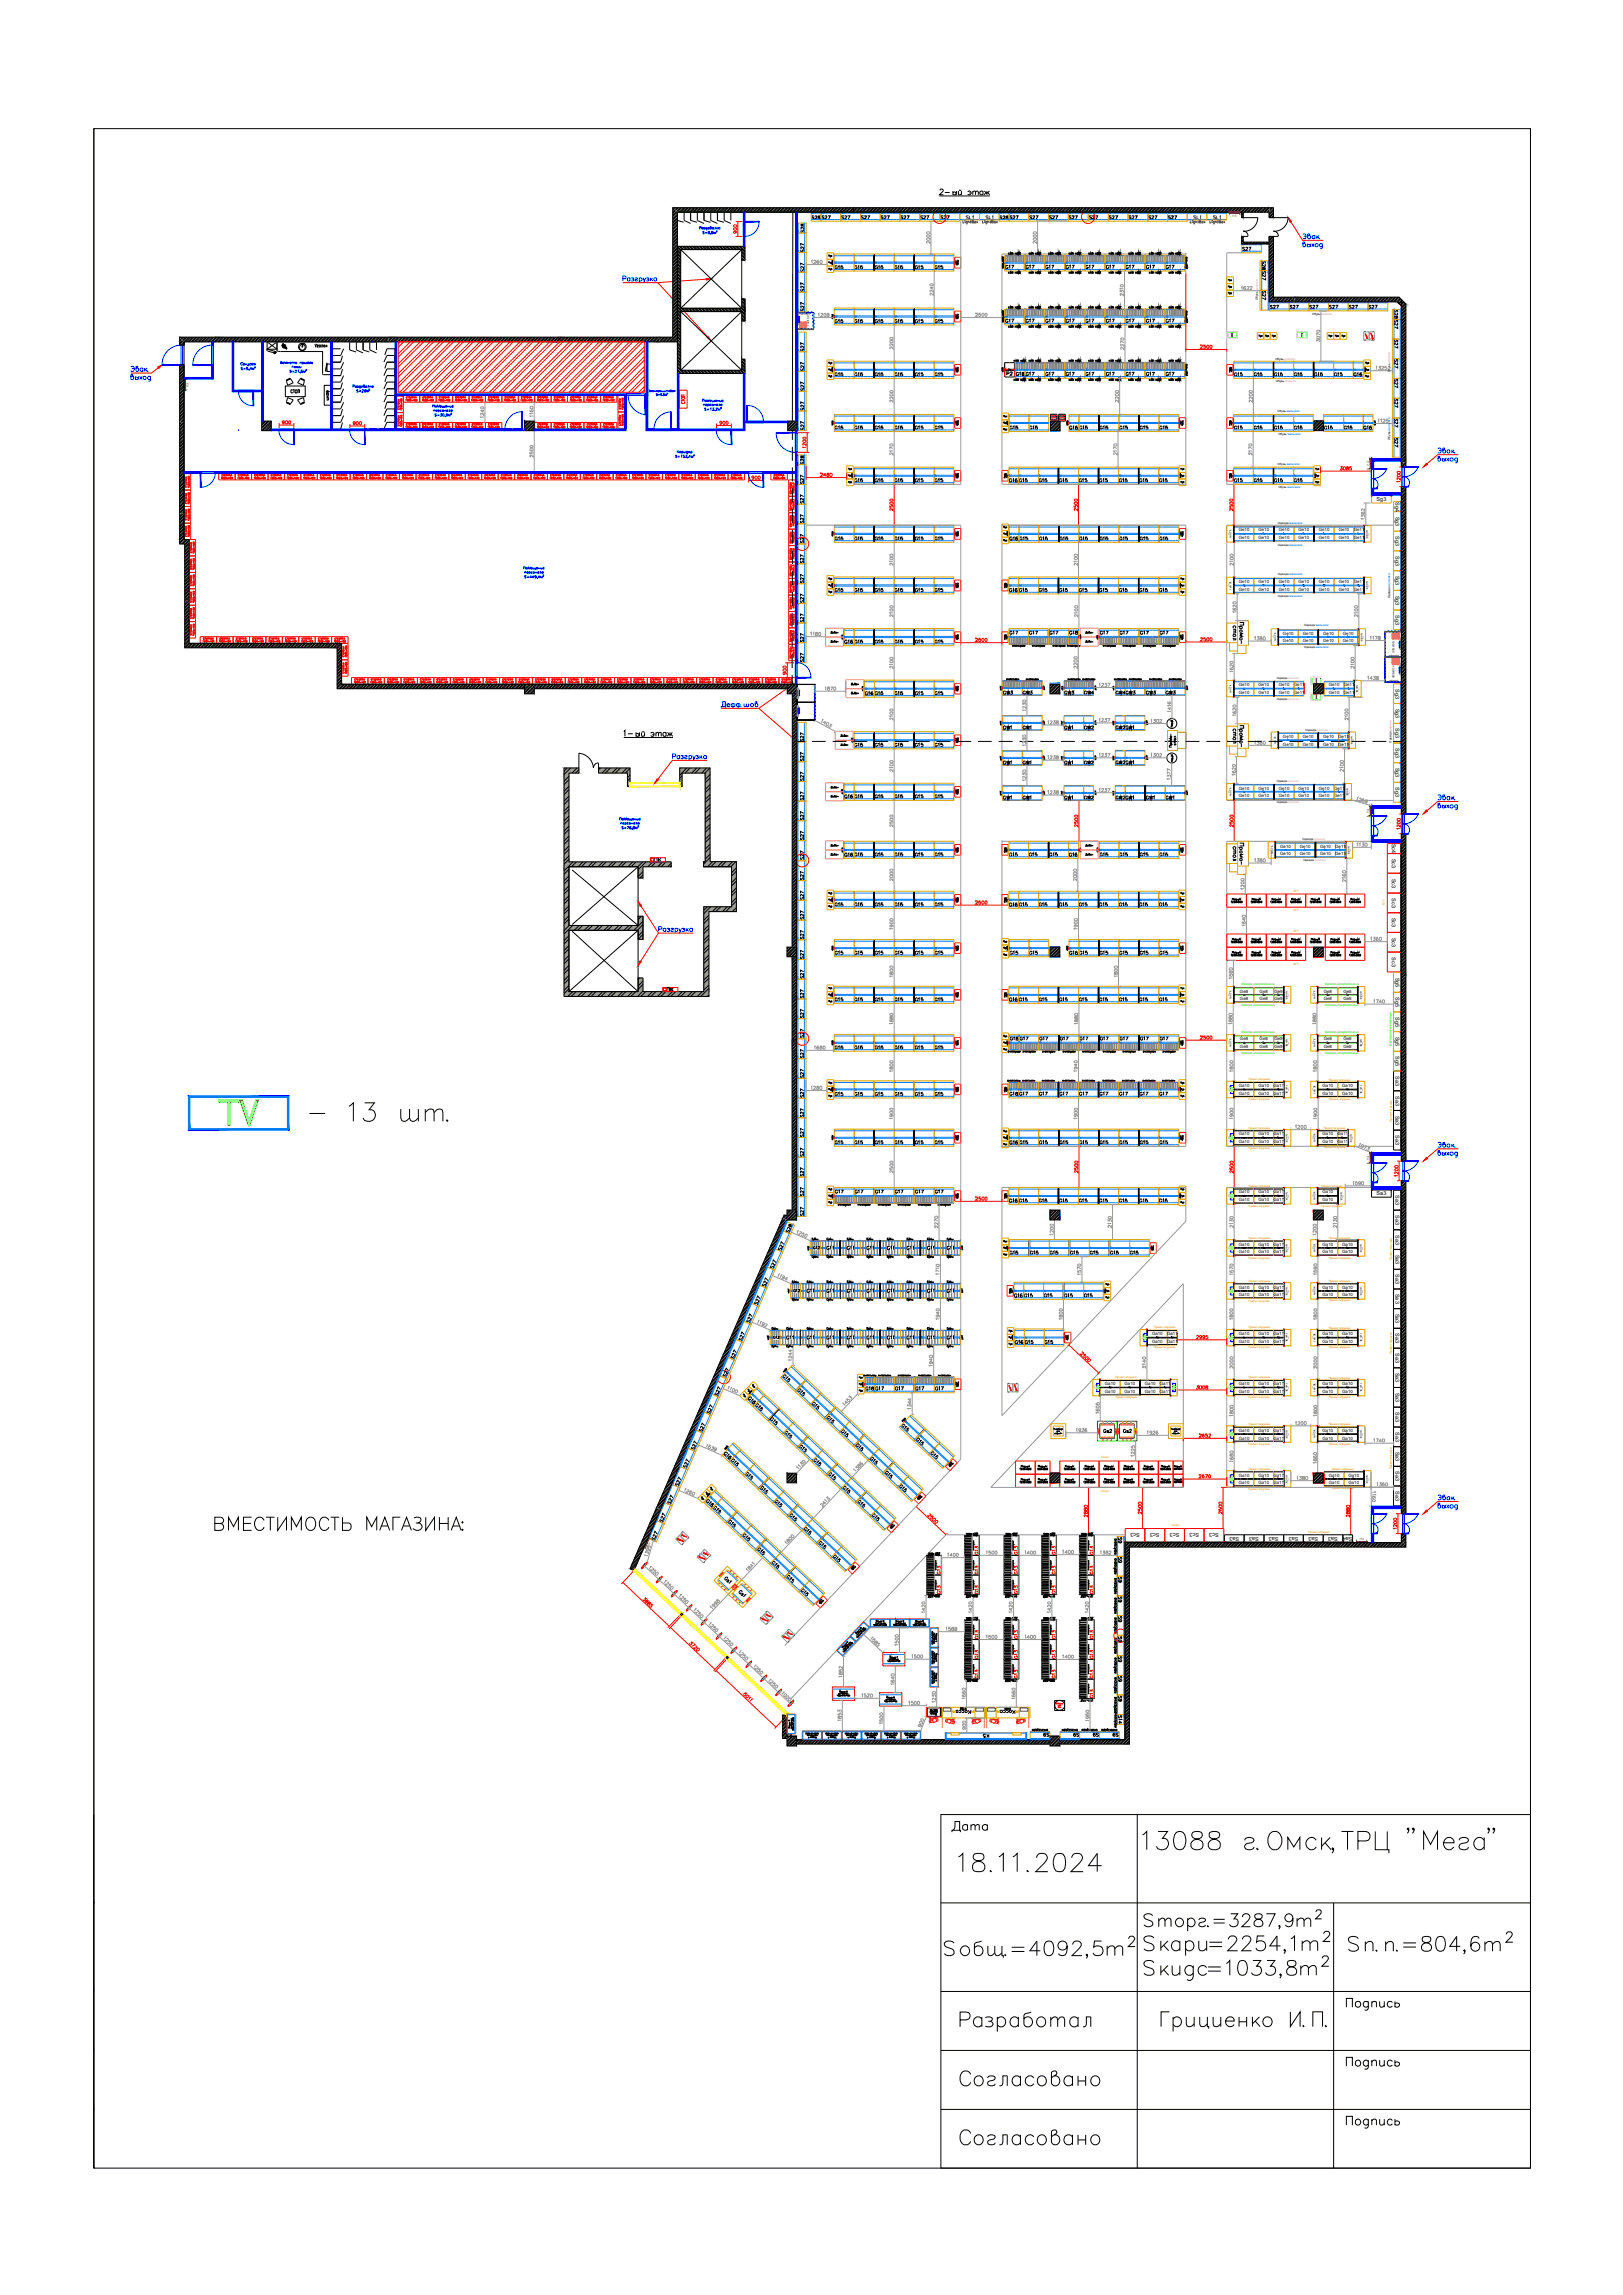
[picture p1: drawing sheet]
<svg xmlns="http://www.w3.org/2000/svg" width="297mm" height="420mm" viewBox="0 0 297 420" stroke-linecap="round" stroke-linejoin="round" font-family="sans-serif">
<defs><g id="words">
<text font-size="8.8" fill="#3fff00" x="39.2" y="207.4">TV</text>
<text font-size="7.1" x="175" y="373.2">Разработал</text>
<g font-size="6.2">
<text x="175" y="383.1">Согласовано</text>
<text x="175" y="394.1">Согласовано</text>
</g>
<text font-size="5.7" x="38.5" y="281.5">ВМЕСТИМОСТЬ МАГАЗИНА:</text>
<text font-size="4.9" x="173.2" y="336.5">Дата</text>
<g font-size="3.5">
<text x="156.6" y="41.3">S27</text>
<text x="182" y="41.3">S28</text>
<text x="183.8" y="41.3">S27</text>
<text x="209.2" y="41.3">S27</text>
<text x="159.1" y="50.4">G15</text>
<text x="212.4" y="50.4">G17</text>
<text x="232.8" y="52.6" transform="rotate(-90 232.8 52.6)">S27</text>
<text x="231.4" y="57.9">S27</text>
<text x="232.8" y="56.1" transform="rotate(-90 232.8 56.1)">S27</text>
<text x="242.4" y="57.9">S27</text>
<text x="245.9" y="57.9">S27</text>
<text x="249.4" y="57.9">S27</text>
<text x="257.2" y="59.6" transform="rotate(-90 257.2 59.6)">S28</text>
<text x="159.1" y="60.3">G15</text>
<text x="212.4" y="60.3">G17</text>
<text x="159.1" y="70.2">G15</text>
<text x="183.4" y="69.9">P2</text>
<text x="257.2" y="72.3" transform="rotate(-90 257.2 72.3)">S27</text>
<text x="148.5" y="80.1" transform="rotate(-90 148.5 80.1)">S27</text>
<text x="159.1" y="89.6">G15</text>
<text x="159.1" y="100.2">G15</text>
<text x="159.1" y="109.7">G15</text>
<text x="194.7" y="117.5">G18</text>
<text x="159.1" y="137.9">G15</text>
<text x="170" y="137.9">G15</text>
<text x="159.1" y="147.5">G15</text>
<text x="159.1" y="158">G15</text>
<text x="187.3" y="158">G15</text>
<text x="159.1" y="167.2">G15</text>
<text x="159.1" y="176">G15</text>
<text x="194.7" y="176">G16</text>
<text x="159.1" y="184.5">G15</text>
<text x="159.1" y="210.6">G15</text>
<text x="121.4" y="283.3" transform="rotate(-90 121.4 283.3)">S27</text>
<text x="180.3" y="293.2" transform="rotate(-90 180.3 293.2)">G13</text>
<text x="201.4" y="312.2" transform="rotate(-90 201.4 312.2)">G13</text>
<text x="199.3" y="319.3">S9</text>
<text x="202.8" y="319.3">S9</text>
</g>
<g font-size="3.5" fill="#989898">
<text x="170" y="50.4">G15</text>
<text x="170" y="60.3">G15</text>
<text x="159.1" y="193.3">G15</text>
<text x="159.1" y="201.8">G15</text>
<text x="194.4" y="293.2" transform="rotate(-90 194.4 293.2)">G13</text>
<text x="201.4" y="293.2" transform="rotate(-90 201.4 293.2)">G13</text>
</g>
<g font-size="3.5" fill="#00f">
<text x="148.5" y="58.2" transform="rotate(-90 148.5 58.2)">S27</text>
<text x="148.5" y="54.7" transform="rotate(-90 148.5 54.7)">S27</text>
<text x="148.5" y="65.6" transform="rotate(-90 148.5 65.6)">S27</text>
</g>
<g font-size="3.5" fill="#007fff">
<text x="170" y="70.2">G15</text>
<text x="170" y="89.6">G15</text>
<text x="170" y="100.2">G15</text>
<text x="170" y="109.7">G15</text>
<text x="203.9" y="117.5">G17</text>
<text x="159.1" y="128.4">G15</text>
<text x="170" y="128.4">G15</text>
<text x="170" y="147.5">G15</text>
<text x="170" y="158">G15</text>
<text x="170" y="167.2">G15</text>
<text x="170" y="176">G15</text>
<text x="170" y="184.5">G15</text>
<text x="170" y="193.3">G15</text>
<text x="170" y="201.8">G15</text>
<text x="185.6" y="201.8">G17</text>
<text x="196.5" y="201.8">G17</text>
<text x="170" y="210.6">G15</text>
<text x="166.5" y="219.8">G17</text>
<text x="190.1" y="247.3">G15</text>
<text x="190.1" y="319.3">S9</text>
<text x="195.4" y="319.3">S9</text>
</g>
<g font-size="3.5" fill="#f00">
<text x="118.9" y="159.1">ПК</text>
<text x="121" y="182.7">ПК</text>
</g>
<text font-size="3.5" fill="#dda500" x="183.8" y="176">G15</text>
<g font-size="3.1">
<text x="226.5" y="46.9">S27</text>
<text x="186.6" y="69.1">20</text>
<text x="194" y="69.1">20</text>
<text x="197.6" y="69.1">20</text>
<text x="212.4" y="69.9">G17</text>
<text x="236" y="79.7">G15</text>
<text x="241.7" y="79.7">G15</text>
<text x="148.2" y="90" transform="rotate(-90 148.2 90)">S27</text>
<text x="148.2" y="93.5" transform="rotate(-90 148.2 93.5)">S27</text>
<text x="148.2" y="97" transform="rotate(-90 148.2 97)">S27</text>
<text x="148.2" y="100.5" transform="rotate(-90 148.2 100.5)">S27</text>
<text x="148.2" y="104.4" transform="rotate(-90 148.2 104.4)">S27</text>
<text x="148.2" y="107.9" transform="rotate(-90 148.2 107.9)">S27</text>
<text x="148.2" y="111.5" transform="rotate(-90 148.2 111.5)">S27</text>
<text x="148.2" y="115" transform="rotate(-90 148.2 115)">S27</text>
<text x="148.2" y="118.9" transform="rotate(-90 148.2 118.9)">S27</text>
<text x="153.8" y="118.9">G16</text>
<text x="148.2" y="122.4" transform="rotate(-90 148.2 122.4)">S27</text>
<text x="148.2" y="136.9" transform="rotate(-90 148.2 136.9)">S27</text>
<text x="148.2" y="140.4" transform="rotate(-90 148.2 140.4)">S27</text>
<text x="148.2" y="144.3" transform="rotate(-90 148.2 144.3)">S27</text>
<text x="148.2" y="147.8" transform="rotate(-90 148.2 147.8)">S27</text>
<text x="148.2" y="151.3" transform="rotate(-90 148.2 151.3)">S27</text>
<text x="148.2" y="154.9" transform="rotate(-90 148.2 154.9)">S27</text>
<text x="148.2" y="158.8" transform="rotate(-90 148.2 158.8)">S27</text>
<text x="148.2" y="162.3" transform="rotate(-90 148.2 162.3)">S27</text>
<text x="148.2" y="165.8" transform="rotate(-90 148.2 165.8)">S27</text>
<text x="148.2" y="169.7" transform="rotate(-90 148.2 169.7)">S27</text>
<text x="148.2" y="173.2" transform="rotate(-90 148.2 173.2)">S27</text>
<text x="148.2" y="176.7" transform="rotate(-90 148.2 176.7)">S27</text>
<text x="148.2" y="180.3" transform="rotate(-90 148.2 180.3)">S27</text>
<text x="148.2" y="184.1" transform="rotate(-90 148.2 184.1)">S27</text>
<text x="148.2" y="187.7" transform="rotate(-90 148.2 187.7)">S27</text>
<text x="148.2" y="198.6" transform="rotate(-90 148.2 198.6)">S27</text>
<text x="148.2" y="205.7" transform="rotate(-90 148.2 205.7)">S27</text>
<text x="148.2" y="209.2" transform="rotate(-90 148.2 209.2)">S27</text>
<text x="148.2" y="213.1" transform="rotate(-90 148.2 213.1)">S27</text>
<text x="148.2" y="216.6" transform="rotate(-90 148.2 216.6)">S27</text>
<text x="148.2" y="220.1" transform="rotate(-90 148.2 220.1)">S27</text>
<text x="193" y="221.2">G15</text>
<text x="206.4" y="287.2" transform="rotate(-90 206.4 287.2)">S9</text>
<text x="206.4" y="283.6" transform="rotate(-90 206.4 283.6)">S9</text>
<text x="206.4" y="291" transform="rotate(-90 206.4 291)">S9</text>
<text x="206.4" y="298.1" transform="rotate(-90 206.4 298.1)">S9</text>
<text x="206.4" y="294.6" transform="rotate(-90 206.4 294.6)">S9</text>
<text x="206.4" y="305.5" transform="rotate(-90 206.4 305.5)">S9</text>
<text x="206.4" y="302" transform="rotate(-90 206.4 302)">S9</text>
<text x="206.4" y="309" transform="rotate(-90 206.4 309)">S9</text>
<text x="206.4" y="312.6" transform="rotate(-90 206.4 312.6)">S9</text>
<text x="206.4" y="316.8" transform="rotate(-90 206.4 316.8)">S14</text>
<text x="179.2" y="319.3">K5</text>
</g>
<g font-size="3.1" fill="#f00">
<text x="184.9" y="69.1">20</text>
<text x="152" y="79.7">G15</text>
<text x="211.3" y="79.7">G15</text>
<text x="183.8" y="221.2">G16</text>
<text x="226.8" y="272.3" transform="rotate(-90 226.8 272.3)">TV</text>
</g>
<g font-size="3.1" fill="#007fff">
<text x="187" y="69.9">G17</text>
<text x="190.5" y="69.9">G17</text>
<text x="194.4" y="69.9">G17</text>
<text x="197.9" y="69.9">G17</text>
<text x="201.4" y="69.9">G17</text>
<text x="205.3" y="69.9">G17</text>
<text x="208.8" y="69.9">G17</text>
<text x="155.6" y="79.7">G15</text>
<text x="159.1" y="79.7">G15</text>
<text x="166.5" y="79.7">G15</text>
<text x="170" y="79.7">G15</text>
<text x="183.8" y="79.7">G15</text>
<text x="187.7" y="79.7">G15</text>
<text x="196.8" y="79.7">G15</text>
<text x="203.9" y="79.7">G15</text>
<text x="207.8" y="79.7">G15</text>
<text x="228.6" y="79.7">G15</text>
<text x="232.5" y="79.7">G15</text>
<text x="245.2" y="79.7">G15</text>
<text x="248.7" y="79.7">G16</text>
<text x="155.6" y="118.9">G15</text>
<text x="159.1" y="118.9">G15</text>
<text x="166.5" y="118.9">G15</text>
<text x="170" y="118.9">G15</text>
<text x="185.9" y="191.6">G17</text>
<text x="189.4" y="191.6">G17</text>
<text x="193.3" y="191.6">G17</text>
<text x="196.8" y="191.6">G17</text>
<text x="200.4" y="191.6">G17</text>
<text x="203.9" y="191.6">G17</text>
<text x="207.8" y="191.6">G17</text>
<text x="211.3" y="191.6">G17</text>
<text x="188" y="192.3" transform="rotate(-90 188 192.3)">20</text>
<text x="210.3" y="192.3" transform="rotate(-90 210.3 192.3)">00</text>
<text x="185.6" y="221.2">G15</text>
<text x="189.4" y="221.2">G15</text>
<text x="196.5" y="221.2">G15</text>
<text x="203.9" y="221.2">G15</text>
<text x="207.8" y="221.2">G15</text>
<text x="211.3" y="221.2">G15</text>
<text x="148.2" y="223.7" transform="rotate(-90 148.2 223.7)">S27</text>
<text x="183.8" y="230.7">G15</text>
<text x="187.7" y="230.7">G15</text>
<text x="191.2" y="230.7">G15</text>
<text x="198.6" y="230.7">G15</text>
<text x="202.5" y="230.7">G15</text>
<text x="206" y="230.7">G15</text>
<text x="146.8" y="237.8">G11</text>
<text x="150.3" y="237.8">G11</text>
<text x="157.7" y="237.8">G11</text>
<text x="146.8" y="246.2">G11</text>
<text x="150.3" y="246.2">G11</text>
<text x="157.7" y="246.2">G11</text>
</g>
<g font-size="3.1" fill="#989898">
<text x="163" y="79.7">G15</text>
<text x="200.4" y="79.7">G15</text>
<text x="225.1" y="79.7">G15</text>
<text x="163" y="118.9">G15</text>
<text x="148.2" y="191.2" transform="rotate(-90 148.2 191.2)">S27</text>
<text x="148.2" y="195.1" transform="rotate(-90 148.2 195.1)">S27</text>
<text x="199.3" y="192.3" transform="rotate(-90 199.3 192.3)">00</text>
<text x="148.2" y="202.1" transform="rotate(-90 148.2 202.1)">S27</text>
<text x="200.4" y="221.2">G15</text>
<text x="195.1" y="230.7">G15</text>
<text x="187.3" y="285.8" transform="rotate(-90 187.3 285.8)">G13</text>
<text x="173.2" y="293.2" transform="rotate(-90 173.2 293.2)">G13</text>
<text x="173.2" y="289.3" transform="rotate(-90 173.2 289.3)">G13</text>
<text x="187.3" y="293.2" transform="rotate(-90 187.3 293.2)">G13</text>
<text x="187.3" y="289.3" transform="rotate(-90 187.3 289.3)">G13</text>
<text x="187.3" y="304.8" transform="rotate(-90 187.3 304.8)">G13</text>
<text x="187.3" y="301.3" transform="rotate(-90 187.3 301.3)">G13</text>
<text x="187.3" y="308.3" transform="rotate(-90 187.3 308.3)">G13</text>
</g>
<text font-size="3.1" fill="#ff007f" x="194.7" y="79.7">G16</text>
<text font-size="3.1" fill="#808080" x="195.4" y="192.3" transform="rotate(-90 195.4 192.3)">20</text>
<g font-size="3.1" fill="#0f0">
<text x="226.8" y="201.1" transform="rotate(-90 226.8 201.1)">TV</text>
<text x="226.8" y="209.9" transform="rotate(-90 226.8 209.9)">TV</text>
<text x="226.8" y="220.5" transform="rotate(-90 226.8 220.5)">TV</text>
<text x="226.8" y="230" transform="rotate(-90 226.8 230)">TV</text>
<text x="226.8" y="237.8" transform="rotate(-90 226.8 237.8)">TV</text>
<text x="211" y="246.6" transform="rotate(-90 211 246.6)">TV</text>
<text x="226.8" y="246.6" transform="rotate(-90 226.8 246.6)">TV</text>
<text x="200" y="255.4">TV</text>
<text x="213.8" y="255.4">TV</text>
<text x="224.4" y="255.4">TV</text>
<text x="226.8" y="264.2" transform="rotate(-90 226.8 264.2)">TV</text>
</g>
<g font-size="2.6">
<text x="183.4" y="49.4">00</text>
<text x="185.2" y="49.4" transform="rotate(-90 185.2 49.4)">20</text>
<text x="186.6" y="49.4">20</text>
<text x="190.5" y="49.4">20</text>
<text x="196.5" y="49.4" transform="rotate(-90 196.5 49.4)">00</text>
<text x="197.6" y="49.4">20</text>
<text x="201.8" y="49.4">00</text>
<text x="211.3" y="49.4" transform="rotate(-90 211.3 49.4)">00</text>
<text x="212.7" y="49.4">00</text>
<text x="183.4" y="59.3">00</text>
<text x="185.2" y="59.3" transform="rotate(-90 185.2 59.3)">20</text>
<text x="186.6" y="59.3">20</text>
<text x="190.5" y="59.3">20</text>
<text x="196.5" y="59.3" transform="rotate(-90 196.5 59.3)">00</text>
<text x="197.6" y="59.3">20</text>
<text x="201.8" y="59.3">00</text>
<text x="211.3" y="59.3" transform="rotate(-90 211.3 59.3)">00</text>
<text x="212.7" y="59.3">00</text>
<text x="192.6" y="69.1" transform="rotate(-90 192.6 69.1)">20</text>
<text x="196.5" y="69.1" transform="rotate(-90 196.5 69.1)">00</text>
<text x="203.9" y="69.1" transform="rotate(-90 203.9 69.1)">00</text>
<text x="211.3" y="69.1" transform="rotate(-90 211.3 69.1)">00</text>
<text x="214.8" y="69.1" transform="rotate(-90 214.8 69.1)">00</text>
<text x="200.4" y="117.8">20</text>
<text x="195.4" y="192.3" transform="rotate(-90 195.4 192.3)">00</text>
<text x="202.8" y="192.3" transform="rotate(-90 202.8 192.3)">00</text>
<text x="209.9" y="192.3" transform="rotate(-90 209.9 192.3)">20</text>
<text x="195.4" y="200.7" transform="rotate(-90 195.4 200.7)">00</text>
<text x="200.4" y="200.7">20</text>
<text x="209.9" y="200.7" transform="rotate(-90 209.9 200.7)">20</text>
</g>
<g font-size="2.6" fill="#007fff">
<text x="187" y="49.4">00</text>
<text x="190.5" y="49.4">00</text>
<text x="187" y="59.3">00</text>
<text x="190.5" y="59.3">00</text>
<text x="184.1" y="117.8">00</text>
<text x="189.8" y="117.8" transform="rotate(-90 189.8 117.8)">00</text>
<text x="191.2" y="117.8">20</text>
<text x="191.2" y="117.8">00</text>
<text x="204.3" y="117.8">00</text>
<text x="207.8" y="117.8">00</text>
<text x="209.9" y="117.8" transform="rotate(-90 209.9 117.8)">20</text>
<text x="211.3" y="117.8">20</text>
<text x="211.7" y="117.8">00</text>
<text x="191.6" y="192.3" transform="rotate(-90 191.6 192.3)">20</text>
<text x="206.4" y="192.3" transform="rotate(-90 206.4 192.3)">00</text>
<text x="213.4" y="192.3" transform="rotate(-90 213.4 192.3)">20</text>
<text x="213.8" y="192.3" transform="rotate(-90 213.8 192.3)">00</text>
<text x="184.1" y="200.7">00</text>
<text x="185.9" y="200.7">00</text>
<text x="189.1" y="200.7">20</text>
<text x="200.4" y="200.7">00</text>
<text x="203.9" y="200.7">20</text>
<text x="204.3" y="200.7">00</text>
<text x="207.8" y="200.7">00</text>
<text x="211.3" y="200.7">20</text>
<text x="211.3" y="200.7">00</text>
<text x="152" y="220.1">00</text>
<text x="155.6" y="220.1">20</text>
<text x="155.6" y="220.1">00</text>
<text x="159.5" y="220.1">00</text>
<text x="163" y="220.1">00</text>
<text x="166.9" y="220.1">00</text>
<text x="170" y="220.1">20</text>
<text x="159.5" y="254.7">00</text>
<text x="163" y="254.7">20</text>
<text x="163" y="254.7">00</text>
</g>
<g font-size="2.6" fill="#989898">
<text x="205.3" y="49.4">00</text>
<text x="205.3" y="59.3">00</text>
<text x="207.4" y="69.1" transform="rotate(-90 207.4 69.1)">00</text>
<text x="195.1" y="117.8">00</text>
<text x="196.8" y="200.7">00</text>
<text x="157.3" y="254.7">20</text>
<text x="166.9" y="254.7">00</text>
<text x="170" y="254.7">20</text>
</g>
<g font-size="2.6" fill="#f00">
<text x="200.7" y="117.8">00</text>
<text x="186.3" y="192.3" transform="rotate(-90 186.3 192.3)">00</text>
<text x="154.2" y="220.1" transform="rotate(-90 154.2 220.1)">20</text>
</g>
<g font-size="2.6" fill="#808080">
<text x="170.4" y="220.1">00</text>
<text x="170.4" y="254.7">00</text>
</g>
<g font-size="1">
<text x="252" y="91.7">Sg3</text>
<text x="255.4" y="91.9" transform="rotate(90 255.4 91.9)">Sg4</text>
<text x="255.4" y="94.6" transform="rotate(90 255.4 94.6)">Sg3</text>
<text x="255.4" y="98.2" transform="rotate(90 255.4 98.2)">Sg3</text>
<text x="255.4" y="101.8" transform="rotate(90 255.4 101.8)">Sg3</text>
<text x="255.4" y="105.4" transform="rotate(90 255.4 105.4)">Sg3</text>
<text x="255.4" y="109" transform="rotate(90 255.4 109)">Sg3</text>
<text x="255.4" y="112.6" transform="rotate(90 255.4 112.6)">Sg3</text>
<text x="255.4" y="126.1" transform="rotate(90 255.4 126.1)">Sg3</text>
<text x="255.4" y="129.7" transform="rotate(90 255.4 129.7)">Sg3</text>
<text x="255.4" y="133.3" transform="rotate(90 255.4 133.3)">Sg3</text>
<text x="255.4" y="136.9" transform="rotate(90 255.4 136.9)">Sg3</text>
<text x="255.4" y="140.6" transform="rotate(90 255.4 140.6)">Sg3</text>
<text x="255.4" y="144.2" transform="rotate(90 255.4 144.2)">Sg3</text>
<text x="254.7" y="154.5" transform="rotate(90 254.7 154.5)">Sc4</text>
<text x="254.7" y="157.2" transform="rotate(90 254.7 157.2)">Sc3</text>
<text x="254.7" y="160.8" transform="rotate(90 254.7 160.8)">Sc3</text>
<text x="254.7" y="164.4" transform="rotate(90 254.7 164.4)">Sc3</text>
<text x="254.7" y="168" transform="rotate(90 254.7 168)">Sc3</text>
<text x="254.7" y="171.6" transform="rotate(90 254.7 171.6)">Sc3</text>
<text x="254.7" y="175.3" transform="rotate(90 254.7 175.3)">Sc3</text>
<text x="255.4" y="179" transform="rotate(90 255.4 179)">Sg5</text>
<text x="255.4" y="182.6" transform="rotate(90 255.4 182.6)">Sg5</text>
<text x="255.4" y="186.2" transform="rotate(90 255.4 186.2)">Sg5</text>
<text x="255.4" y="189.8" transform="rotate(90 255.4 189.8)">Sg5</text>
<text x="255.4" y="193.4" transform="rotate(90 255.4 193.4)">Sg5</text>
<text x="255.4" y="197" transform="rotate(90 255.4 197)">Sa3</text>
<text x="255.4" y="200.6" transform="rotate(90 255.4 200.6)">Sa3</text>
<text x="255.4" y="204.2" transform="rotate(90 255.4 204.2)">Sa3</text>
<text x="255.4" y="207.8" transform="rotate(90 255.4 207.8)">Sa3</text>
<text x="252" y="218.8">Sa3</text>
<text x="255.4" y="218.8" transform="rotate(90 255.4 218.8)">Sa3</text>
<text x="255.4" y="222.4" transform="rotate(90 255.4 222.4)">Sa3</text>
<text x="255.4" y="226.1" transform="rotate(90 255.4 226.1)">Sa3</text>
<text x="255.4" y="229.7" transform="rotate(90 255.4 229.7)">Sa3</text>
<text x="255.4" y="233.3" transform="rotate(90 255.4 233.3)">Sa3</text>
<text x="255.4" y="236.9" transform="rotate(90 255.4 236.9)">Sa3</text>
<text x="255.4" y="240.5" transform="rotate(90 255.4 240.5)">Sa3</text>
<text x="255.4" y="244.1" transform="rotate(90 255.4 244.1)">Sa3</text>
<text x="255.4" y="247.7" transform="rotate(90 255.4 247.7)">Sa3</text>
<text x="255.4" y="251.3" transform="rotate(90 255.4 251.3)">Sa3</text>
<text x="255.4" y="254.9" transform="rotate(90 255.4 254.9)">Sa3</text>
<text x="255.4" y="258.5" transform="rotate(90 255.4 258.5)">Sa3</text>
<text x="255.4" y="262.1" transform="rotate(90 255.4 262.1)">Sa3</text>
<text x="255.4" y="265.7" transform="rotate(90 255.4 265.7)">Sa3</text>
<text x="255.4" y="269.4" transform="rotate(90 255.4 269.4)">Sa3</text>
<text x="255.4" y="273" transform="rotate(90 255.4 273)">Sa3</text>
<text x="208.6" y="280.7" transform="rotate(180 208.6 280.7)">Sc3</text>
<text x="212.2" y="280.7" transform="rotate(180 212.2 280.7)">Sc3</text>
<text x="215.8" y="280.7" transform="rotate(180 215.8 280.7)">Sc3</text>
<text x="219.4" y="280.7" transform="rotate(180 219.4 280.7)">Sc3</text>
<text x="223" y="280.7" transform="rotate(180 223 280.7)">Sc3</text>
<text x="226.8" y="281.4" transform="rotate(180 226.8 281.4)">Sa3</text>
<text x="230.4" y="281.4" transform="rotate(180 230.4 281.4)">Sa3</text>
<text x="234" y="281.4" transform="rotate(180 234 281.4)">Sa3</text>
<text x="237.6" y="281.4" transform="rotate(180 237.6 281.4)">Sa3</text>
<text x="241.2" y="281.4" transform="rotate(180 241.2 281.4)">Sa3</text>
<text x="244.8" y="281.4" transform="rotate(180 244.8 281.4)">Sa3</text>
<text x="247.6" y="281.4" transform="rotate(180 247.6 281.4)">Sa4</text>
</g>
<g font-size=".8">
<text x="226.7" y="97.3">Ge10</text>
<text x="226.7" y="98.7">Ge10</text>
<text x="230.3" y="97.3">Ge10</text>
<text x="230.3" y="98.7">Ge10</text>
<text x="234" y="97.3">Ge10</text>
<text x="234" y="98.7">Ge10</text>
<text x="237.6" y="97.3">Ge10</text>
<text x="237.6" y="98.7">Ge10</text>
<text x="241.4" y="97.3">Ge10</text>
<text x="241.4" y="98.7">Ge10</text>
<text x="245" y="97.3">Ge10</text>
<text x="245" y="98.7">Ge10</text>
<text x="247.8" y="97.3">Ge11</text>
<text x="247.8" y="98.7">Ge11</text>
<text x="226.7" y="106.7">Ge10</text>
<text x="230.3" y="106.7">Ge10</text>
<text x="234" y="106.7">Ge10</text>
<text x="237.6" y="106.7">Ge10</text>
<text x="241.4" y="106.7">Ge10</text>
<text x="245" y="106.7">Ge10</text>
<text x="247.8" y="106.7">Ge11</text>
<text x="226.7" y="108.2">Ge10</text>
<text x="230.3" y="108.2">Ge10</text>
<text x="234" y="108.2">Ge10</text>
<text x="237.6" y="108.2">Ge10</text>
<text x="241.4" y="108.2">Ge10</text>
<text x="245" y="108.2">Ge10</text>
<text x="247.8" y="108.2">Ge11</text>
<text x="234.8" y="116.2">Ge10</text>
<text x="234.8" y="117.6">Ge10</text>
<text x="238.4" y="116.2">Ge10</text>
<text x="238.4" y="117.6">Ge10</text>
<text x="242.2" y="116.2">Ge10</text>
<text x="242.2" y="117.6">Ge10</text>
<text x="245.8" y="116.2">Ge10</text>
<text x="245.8" y="117.6">Ge10</text>
<text x="226.7" y="125.6">Ge10</text>
<text x="230.3" y="125.6">Ge10</text>
<text x="234" y="125.6">Ge10</text>
<text x="236.8" y="125.6">Ge11</text>
<text x="243.2" y="125.6">Ge10</text>
<text x="245.9" y="125.6">Ge11</text>
<text x="226.7" y="127.1">Ge10</text>
<text x="230.3" y="127.1">Ge10</text>
<text x="234" y="127.1">Ge10</text>
<text x="236.8" y="127.1">Ge11</text>
<text x="243.2" y="127.1">Ge10</text>
<text x="245.9" y="127.1">Ge11</text>
<text x="234.8" y="135.1">Ge10</text>
<text x="234.8" y="136.5">Ge10</text>
<text x="238.4" y="135.1">Ge10</text>
<text x="238.4" y="136.5">Ge10</text>
<text x="242.2" y="135.1">Ge10</text>
<text x="242.2" y="136.5">Ge10</text>
<text x="244.9" y="135.1">Ge11</text>
<text x="244.9" y="136.5">Ge11</text>
<text x="226.7" y="144.5">Ge10</text>
<text x="226.7" y="145.9">Ge10</text>
<text x="230.3" y="144.5">Ge10</text>
<text x="230.3" y="145.9">Ge10</text>
<text x="234" y="144.5">Ge10</text>
<text x="234" y="145.9">Ge10</text>
<text x="237.6" y="144.5">Ge10</text>
<text x="237.6" y="145.9">Ge10</text>
<text x="241.4" y="144.5">Ge10</text>
<text x="241.4" y="145.9">Ge10</text>
<text x="244.2" y="144.5">Ge11</text>
<text x="244.2" y="145.9">Ge11</text>
<text x="234.3" y="155.2">Ge10</text>
<text x="237.9" y="155.2">Ge10</text>
<text x="241.6" y="155.2">Ge10</text>
<text x="244.4" y="155.2">Ge11</text>
<text x="234.3" y="156.6">Ge10</text>
<text x="237.9" y="156.6">Ge10</text>
<text x="241.6" y="156.6">Ge10</text>
<text x="244.4" y="156.6">Ge11</text>
<text x="226.9" y="181.7">Ge8</text>
<text x="226.9" y="183.1">Ge8</text>
<text x="230.5" y="181.7">Ge8</text>
<text x="230.5" y="183.1">Ge8</text>
<text x="233.2" y="181.7">Ge9</text>
<text x="233.2" y="183.1">Ge9</text>
<text x="242.3" y="181.7">Ge8</text>
<text x="242.3" y="183.1">Ge8</text>
<text x="245.9" y="181.7">Ge8</text>
<text x="245.9" y="183.1">Ge8</text>
<text x="226.9" y="190.5">Ge8</text>
<text x="226.9" y="191.9">Ge8</text>
<text x="230.5" y="190.5">Ge8</text>
<text x="230.5" y="191.9">Ge8</text>
<text x="233.2" y="190.5">Ge9</text>
<text x="233.2" y="191.9">Ge9</text>
<text x="242.3" y="190.5">Ge8</text>
<text x="242.3" y="191.9">Ge8</text>
<text x="245.9" y="190.5">Ge8</text>
<text x="245.9" y="191.9">Ge8</text>
<text x="226.7" y="199">Ga10</text>
<text x="226.7" y="200.5">Ga10</text>
<text x="230.3" y="199">Ga10</text>
<text x="230.3" y="200.5">Ga10</text>
<text x="233.1" y="199">Ga11</text>
<text x="233.1" y="200.5">Ga11</text>
<text x="242" y="199">Ga10</text>
<text x="242" y="200.5">Ga10</text>
<text x="245.6" y="199">Ga10</text>
<text x="245.6" y="200.5">Ga10</text>
<text x="226.7" y="207.9">Ga10</text>
<text x="226.7" y="209.3">Ga10</text>
<text x="230.3" y="207.9">Ga10</text>
<text x="230.3" y="209.3">Ga10</text>
<text x="233.1" y="207.9">Ga11</text>
<text x="233.1" y="209.3">Ga11</text>
<text x="242" y="207.9">Ga10</text>
<text x="242" y="209.3">Ga10</text>
<text x="244.8" y="207.9">Ga11</text>
<text x="244.8" y="209.3">Ga11</text>
<text x="226.7" y="218.5">Ga10</text>
<text x="226.7" y="219.9">Ga10</text>
<text x="230.3" y="218.5">Ga10</text>
<text x="230.3" y="219.9">Ga10</text>
<text x="233.1" y="218.5">Ga11</text>
<text x="233.1" y="219.9">Ga11</text>
<text x="242" y="218.5">Ga10</text>
<text x="242" y="219.9">Ga10</text>
<text x="226.7" y="228.1">Ga10</text>
<text x="226.7" y="229.5">Ga10</text>
<text x="230.3" y="228.1">Ga10</text>
<text x="230.3" y="229.5">Ga10</text>
<text x="233.1" y="228.1">Ga11</text>
<text x="233.1" y="229.5">Ga11</text>
<text x="242" y="228.1">Ga10</text>
<text x="242" y="229.5">Ga10</text>
<text x="245.6" y="228.1">Ga10</text>
<text x="245.6" y="229.5">Ga10</text>
<text x="226.7" y="235.9">Ga10</text>
<text x="226.7" y="237.3">Ga10</text>
<text x="230.3" y="235.9">Ga10</text>
<text x="230.3" y="237.3">Ga10</text>
<text x="233.1" y="235.9">Ga11</text>
<text x="233.1" y="237.3">Ga11</text>
<text x="242" y="235.9">Ga10</text>
<text x="242" y="237.3">Ga10</text>
<text x="245.6" y="235.9">Ga10</text>
<text x="245.6" y="237.3">Ga10</text>
<text x="210.8" y="244.4">Ga10</text>
<text x="210.8" y="245.9">Ga10</text>
<text x="213.6" y="244.4">Ga11</text>
<text x="213.6" y="245.9">Ga11</text>
<text x="226.7" y="244.4">Ga10</text>
<text x="226.7" y="245.9">Ga10</text>
<text x="230.3" y="244.4">Ga10</text>
<text x="230.3" y="245.9">Ga10</text>
<text x="233.1" y="244.4">Ga11</text>
<text x="233.1" y="245.9">Ga11</text>
<text x="242" y="244.4">Ga10</text>
<text x="242" y="245.9">Ga10</text>
<text x="245.6" y="244.4">Ga10</text>
<text x="245.6" y="245.9">Ga10</text>
<text x="202.2" y="253.6">Ga10</text>
<text x="202.2" y="255">Ga10</text>
<text x="205.8" y="253.6">Ga10</text>
<text x="205.8" y="255">Ga10</text>
<text x="209.5" y="253.6">Ga10</text>
<text x="209.5" y="255">Ga10</text>
<text x="212.3" y="253.6">Ga11</text>
<text x="212.3" y="255">Ga11</text>
<text x="226.7" y="253.6">Ga10</text>
<text x="226.7" y="255">Ga10</text>
<text x="230.3" y="253.6">Ga10</text>
<text x="230.3" y="255">Ga10</text>
<text x="233.1" y="253.6">Ga11</text>
<text x="233.1" y="255">Ga11</text>
<text x="242" y="253.6">Ga10</text>
<text x="242" y="255">Ga10</text>
<text x="245.6" y="253.6">Ga10</text>
<text x="245.6" y="255">Ga10</text>
<text x="226.7" y="262.1">Ga10</text>
<text x="226.7" y="263.5">Ga10</text>
<text x="230.3" y="262.1">Ga10</text>
<text x="230.3" y="263.5">Ga10</text>
<text x="233.1" y="262.1">Ga11</text>
<text x="233.1" y="263.5">Ga11</text>
<text x="242" y="262.1">Ga10</text>
<text x="242" y="263.5">Ga10</text>
<text x="245.6" y="262.1">Ga10</text>
<text x="245.6" y="263.5">Ga10</text>
<text x="226.7" y="270.3">Ga10</text>
<text x="226.7" y="271.8">Ga10</text>
<text x="230.3" y="270.3">Ga10</text>
<text x="230.3" y="271.8">Ga10</text>
<text x="233.1" y="270.3">Ga11</text>
<text x="233.1" y="271.8">Ga11</text>
<text x="243.2" y="270.3">Ga10</text>
<text x="243.2" y="271.8">Ga10</text>
<text x="246.8" y="270.3">Ga10</text>
<text x="246.8" y="271.8">Ga10</text>
</g>
<g font-size=".5" fill="#885f01">
<text x="225.5" y="39.6">ПЭ</text>
<text x="34.5" y="70.9" transform="rotate(-90 34.5 70.9)">ПЭ</text>
<text x="250.6" y="85.2" transform="rotate(-90 250.6 85.2)">ПЭ</text>
<text x="250.6" y="148.8" transform="rotate(-90 250.6 148.8)">ПЭ</text>
<text x="250.6" y="212.4" transform="rotate(-90 250.6 212.4)">ПЭ</text>
<text x="248.9" y="282">ПЭ</text>
<text x="118.8" y="283.1" transform="rotate(-68 118.8 283.1)">ПЭ</text>
</g>
<g font-size=".5" fill="#f0f">
<text x="230.2" y="53.2" transform="rotate(-90 230.2 53.2)">девочки</text>
<text x="241.8" y="57.7">девочки</text>
</g>
<g font-size=".5">
<text x="148.1" y="59.7" transform="rotate(-90 148.1 59.7)">100/100</text>
<text x="230.2" y="54.9" transform="rotate(-90 230.2 54.9)">Обувь</text>
<text x="240.1" y="57.7">Обувь</text>
<text x="233.4" y="65.9">Обувь девочки</text>
<text x="233.5" y="69.9">Обувь девочки</text>
<text x="254.4" y="68.2" transform="rotate(-90 254.4 68.2)">Обувь девочки</text>
<text x="233.8" y="75.5">Обувь мальчики</text>
<text x="234" y="79.7">Обувь мальчики</text>
<text x="254.4" y="80.5" transform="rotate(-90 254.4 80.5)">Обувь мальчики</text>
<text x="233.8" y="85.1">Обувь мальчики</text>
<text x="234" y="89.4">Обувь мальчики</text>
<text x="233.9" y="95.9">Одежда мальчики</text>
<text x="225.4" y="98.5" transform="rotate(-90 225.4 98.5)">тип 7k</text>
<text x="233.9" y="99.9">Одежда мальчики</text>
<text x="250" y="97" transform="rotate(90 250 97)">тип 6k</text>
<text x="225.4" y="108" transform="rotate(-90 225.4 108)">тип 7k</text>
<text x="233.9" y="105.3">Одежда мальчики</text>
<text x="250" y="106.4" transform="rotate(90 250 106.4)">тип 6k</text>
<text x="233.9" y="109.3">Одежда мальчики</text>
<text x="254.4" y="109.5" transform="rotate(-90 254.4 109.5)">Одежда мальчики</text>
<text x="233.5" y="117.4" transform="rotate(-90 233.5 117.4)">тип 7k</text>
<text x="238.7" y="114.7">Одежда мальчики</text>
<text x="238.7" y="118.7">Одежда мальчики</text>
<text x="249" y="115.8" transform="rotate(90 249 115.8)">тип 6k</text>
<text x="254.9" y="117.3" transform="rotate(90 254.9 117.3)">100/1500</text>
<text x="233.7" y="124.3">Одежда девочки</text>
<text x="248.2" y="125.3" transform="rotate(90 248.2 125.3)">тип 6k</text>
<text x="254.9" y="122" transform="rotate(90 254.9 122)">100/1500</text>
<text x="225.4" y="126.8" transform="rotate(-90 225.4 126.8)">тип 7k</text>
<text x="233.7" y="128.2">Одежда девочки</text>
<text x="233.5" y="136.3" transform="rotate(-90 233.5 136.3)">тип 7k</text>
<text x="239" y="133.7">Одежда девочки</text>
<text x="247.2" y="134.8" transform="rotate(90 247.2 134.8)">тип 6k</text>
<text x="254.7" y="135.9" transform="rotate(-90 254.7 135.9)">Одежда девочки</text>
<text x="233.7" y="143.2">Одежда девочки</text>
<text x="225.4" y="145.7" transform="rotate(-90 225.4 145.7)">тип 7k</text>
<text x="233.7" y="147">Одежда девочки</text>
<text x="246.5" y="144.2" transform="rotate(90 246.5 144.2)">тип 6k</text>
<text x="238.4" y="153.9">Одежда девочки</text>
<text x="246.7" y="154.8" transform="rotate(90 246.7 154.8)">тип 6k</text>
<text x="233" y="156.4" transform="rotate(-90 233 156.4)">тип 7k</text>
<text x="238.5" y="157.7">Одежда девочки</text>
<text x="225.4" y="182.9" transform="rotate(-90 225.4 182.9)">тип 7k</text>
<text x="235.4" y="181.4" transform="rotate(90 235.4 181.4)">тип 6k</text>
<text x="240.7" y="182.9" transform="rotate(-90 240.7 182.9)">тип 7k</text>
<text x="248.9" y="181.4" transform="rotate(90 248.9 181.4)">тип 6k</text>
<text x="225.4" y="191.7" transform="rotate(-90 225.4 191.7)">тип 7k</text>
<text x="235.4" y="190.1" transform="rotate(90 235.4 190.1)">тип 6k</text>
<text x="240.7" y="191.7" transform="rotate(-90 240.7 191.7)">тип 7k</text>
<text x="248.9" y="190.1" transform="rotate(90 248.9 190.1)">тип 6k</text>
<text x="225.4" y="200.2" transform="rotate(-90 225.4 200.2)">тип 3k</text>
<text x="235.4" y="198.7" transform="rotate(90 235.4 198.7)">тип 3k</text>
<text x="240.7" y="200.2" transform="rotate(-90 240.7 200.2)">тип 3k</text>
<text x="248.9" y="198.7" transform="rotate(90 248.9 198.7)">тип 3k</text>
<text x="225.4" y="209.1" transform="rotate(-90 225.4 209.1)">тип 3k</text>
<text x="235.4" y="207.5" transform="rotate(90 235.4 207.5)">тип 3k</text>
<text x="240.7" y="209.1" transform="rotate(-90 240.7 209.1)">тип 3k</text>
<text x="247.1" y="207.5" transform="rotate(90 247.1 207.5)">тип 3k</text>
<text x="225.4" y="219.7" transform="rotate(-90 225.4 219.7)">тип 3k</text>
<text x="235.4" y="218.2" transform="rotate(90 235.4 218.2)">тип 3k</text>
<text x="240.7" y="219.7" transform="rotate(-90 240.7 219.7)">тип 3k</text>
<text x="245.3" y="218.2" transform="rotate(90 245.3 218.2)">тип 3k</text>
<text x="235.4" y="227.7" transform="rotate(90 235.4 227.7)">тип 3k</text>
<text x="248.9" y="227.7" transform="rotate(90 248.9 227.7)">тип 3k</text>
<text x="225.4" y="229.2" transform="rotate(-90 225.4 229.2)">тип 3k</text>
<text x="240.7" y="229.2" transform="rotate(-90 240.7 229.2)">тип 3k</text>
<text x="225.4" y="237.1" transform="rotate(-90 225.4 237.1)">тип 3k</text>
<text x="235.4" y="235.6" transform="rotate(90 235.4 235.6)">тип 3k</text>
<text x="240.7" y="237.1" transform="rotate(-90 240.7 237.1)">тип 3k</text>
<text x="248.9" y="235.6" transform="rotate(90 248.9 235.6)">тип 3k</text>
<text x="209.5" y="245.6" transform="rotate(-90 209.5 245.6)">тип 3k</text>
<text x="225.4" y="245.6" transform="rotate(-90 225.4 245.6)">тип 3k</text>
<text x="235.4" y="244.1" transform="rotate(90 235.4 244.1)">тип 3k</text>
<text x="240.7" y="245.6" transform="rotate(-90 240.7 245.6)">тип 3k</text>
<text x="248.9" y="244.1" transform="rotate(90 248.9 244.1)">тип 3k</text>
<text x="200.9" y="254.8" transform="rotate(-90 200.9 254.8)">тип 3k</text>
<text x="214.6" y="253.3" transform="rotate(90 214.6 253.3)">тип 3k</text>
<text x="225.4" y="254.8" transform="rotate(-90 225.4 254.8)">тип 3k</text>
<text x="235.4" y="253.3" transform="rotate(90 235.4 253.3)">тип 3k</text>
<text x="240.7" y="254.8" transform="rotate(-90 240.7 254.8)">тип 3k</text>
<text x="248.9" y="253.3" transform="rotate(90 248.9 253.3)">тип 3k</text>
<text x="225.4" y="263.3" transform="rotate(-90 225.4 263.3)">тип 3k</text>
<text x="235.4" y="261.8" transform="rotate(90 235.4 261.8)">тип 3k</text>
<text x="240.7" y="263.3" transform="rotate(-90 240.7 263.3)">тип 3k</text>
<text x="248.9" y="261.8" transform="rotate(90 248.9 261.8)">тип 3k</text>
<text x="235.4" y="270" transform="rotate(90 235.4 270)">тип 3k</text>
<text x="250" y="270" transform="rotate(90 250 270)">тип 3k</text>
<text x="225.4" y="271.5" transform="rotate(-90 225.4 271.5)">тип 3k</text>
</g>
<g font-size=".5" fill="#ff7f00">
<text x="236.8" y="166.8">КГТ</text>
<text x="236.8" y="163.3">КГТ</text>
<text x="253.5" y="165.6" transform="rotate(-90 253.5 165.6)">КГТ</text>
<text x="236.8" y="170.6">КГТ</text>
<text x="236.8" y="176.6">КГТ</text>
<text x="228.5" y="197.8">Промо+игрушки</text>
<text x="243.2" y="197.8">Промо+игрушки</text>
<text x="228.5" y="201.4">Промо+игрушки</text>
<text x="243.2" y="201.4">Промо+игрушки</text>
<text x="228.5" y="206.6">Промо+игрушки</text>
<text x="242.3" y="206.7">Промо+игрушки</text>
<text x="254.7" y="205.4" transform="rotate(-90 254.7 205.4)">Промо+игрушки</text>
<text x="228.5" y="210.3">Промо+игрушки</text>
<text x="242.3" y="210.2">Промо+игрушки</text>
<text x="228.5" y="220.9">Промо+игрушки</text>
<text x="228.5" y="217.3">Промо+игрушки</text>
<text x="241.8" y="220.9">Промо+игрушки</text>
<text x="241.8" y="217.3">Промо+игрушки</text>
<text x="228.5" y="226.8">Промо+игрушки</text>
<text x="243.2" y="226.8">Промо+игрушки</text>
<text x="228.5" y="230.4">Промо+игрушки</text>
<text x="243.2" y="230.4">Промо+игрушки</text>
<text x="254.7" y="230.7" transform="rotate(-90 254.7 230.7)">Промо+игрушки</text>
<text x="228.5" y="238.3">Промо+игрушки</text>
<text x="228.5" y="234.6">Промо+игрушки</text>
<text x="243.2" y="238.3">Промо+игрушки</text>
<text x="243.2" y="234.7">Промо+игрушки</text>
<text x="211.2" y="243.1">Промо+игрушки</text>
<text x="228.5" y="243.2">Промо+игрушки</text>
<text x="243.2" y="243.3">Промо+игрушки</text>
<text x="211.1" y="246.9">Промо+игрушки</text>
<text x="228.5" y="246.9">Промо+игрушки</text>
<text x="243.2" y="246.8">Промо+игрушки</text>
<text x="254.7" y="247.9" transform="rotate(-90 254.7 247.9)">Промо+игрушки</text>
<text x="204.1" y="252.3">Промо+игрушки</text>
<text x="204.2" y="255.9">Промо+игрушки</text>
<text x="228.5" y="256">Промо+игрушки</text>
<text x="228.5" y="252.3">Промо+игрушки</text>
<text x="243.2" y="256">Промо+игрушки</text>
<text x="243.2" y="252.4">Промо+игрушки</text>
<text x="228.5" y="260.9">Промо+игрушки</text>
<text x="243.2" y="260.9">Промо+игрушки</text>
<text x="201.5" y="267">Спорт</text>
<text x="228.5" y="264.5">Промо+игрушки</text>
<text x="228.5" y="269">Промо+игрушки</text>
<text x="243.2" y="264.5">Промо+игрушки</text>
<text x="243.7" y="269.1">Промо+игрушки</text>
<text x="254.7" y="269" transform="rotate(-90 254.7 269)">Промо+игрушки</text>
<text x="201.5" y="273.1">Спорт</text>
<text x="228.5" y="272.7">Промо+игрушки</text>
<text x="243.7" y="272.7">Промо+игрушки</text>
<text x="214.4" y="279.3">Спорт</text>
<text x="239.4" y="280.6">Промо+игрушки</text>
</g>
<g font-size=".5" fill="#0f0">
<text x="227.2" y="184.2">Одежда новорожденные</text>
<text x="227.2" y="180.4">Одежда новорожденные</text>
<text x="242.6" y="184.2">Одежда новорожденные</text>
<text x="242.6" y="180.4">Одежда новорожденные</text>
<text x="227.2" y="189.1">Одежда новорожденные</text>
<text x="242.6" y="189.1">Одежда новорожденные</text>
<text x="254.7" y="191.4" transform="rotate(-90 254.7 191.4)">Одежда новорожденные</text>
<text x="227.2" y="193">Одежда новорожденные</text>
<text x="242.6" y="193">Одежда новорожденные</text>
</g>
</g></defs>
<g fill="none" stroke="#000" stroke-width=".18">
<path d="M17.2 23.6h262.9v373.3h-262.9zM17.2 23.6v373.3M125.2 38.8v1.6l1.2 .5M126.4 38.8v1.6l1.2 .3M127.6 38.8v1.6l1.2 .5M128.8 38.8v1.6l1.2 .3M130.1 38.8v1.6l1.2 .5M131.3 38.8v1.6l1.2 .3M132.5 38.8v1.6l1.3 .5M133.8 40.4v-1.6h-9.8v1.6l1.1 .3M167.2 56.6l.1 2.7zM167.2 46.7l.1 2.7z"/>
<path d="M167.3 56.6l.1 2.7zM167.3 46.7l.1 2.7zM48.8 64.1l.1-.2 1.7 .5-.2 .2M48.8 64l.1 .2M48.9 62.6h1.8v1.3h-1.8zM48.9 62.6l1.8 1.3M49 64.3l1.4 .4M50.1 64.7h.1M50.1 64.6l.3 .1M50.1 64.7h.3M50.3 64.6h.1M50.3 64.7h.1"/>
<path d="M50.4 64.6h.1M50.4 64.7h.1M50.7 64.2l.6 .2h7.7v4M50.7 64.2v-1.6h9.8v6h-1.3M50.7 62.6l-1.8 1.3M51.6 63.2h.1M51.6 63.3v.1M51.6 63.2l.1 .1M51.6 63.3h.1M51.6 63.1l.1 .2M51.7 63.3h.1M51.7 63.1h.1"/>
<path d="M51.7 63.4h.1M51.7 63.3l.1 .3 .3 .1M51.7 63.4v.1M51.7 63.2h.1M51.8 63.1h.1M51.8 63.3h.1M51.8 63.2l-.1 .1M51.8 63.1h-.2M51.8 63.6h.1M51.8 63.3h-.1M51.8 63.1v.1M51.8 63.2v.1"/>
<path d="M51.8 63.5h.1M51.8 63.2h.1M51.9 63.1h-.1M51.9 63.1l-.1 .2M51.9 63.1h.1M51.9 63.1l.3 .1M51.9 63.4l-.1 .1M51.9 63.4l-.1 .2h.1M52 63.6h.1M52 63.1h-.1M52.1 63.3h-.2l-.1 .2M52.1 63.3l-.2 .1"/>
<path d="M52.1 63.3h.1M52.1 63.5v.2M52.1 63.5h.1M52.1 63.5l.2 .1M52.1 63.3l.1 .1M52.1 63.7l.4 .2M52.1 63.7h.1M52.2 63.4l-.2-.2-.2 .1v.3M52.2 63.6h.1M52.2 63.4h.1M52.2 63.6h-.1M52.2 63.4l-.2 .2"/>
<path d="M52.2 63.2l.1 .4M52.2 70.7h3.7v1.9h-3.7zM52.2 63.6l.3 .2M52.3 63.7l.1 .1zM52.3 63.6h.1M52.4 63.8h.1M52.4 69.6l.7-.4 .1 .1zM52.4 73.7l.8 .3zM52.4 63.9h.1M52.4 73.5l.2-.7 1.1 .4-.5 .6M52.4 73.5l.1 .1M52.5 63.8v.1"/>
<path d="M52.5 63.8h.1M52.5 63.8l-.1 .1M52.5 73.6l.6 .3M52.7 69.5h.1M52.7 73.8h.1M52.8 69.4l.1 .1M52.9 73.8h-.1M53.1 69.4h.1M53.1 69.4l-.6 .3M53.2 73.8l-.1 .1M53.2 69.4l.5 .7-1.1 .4-.1-.8M53.5 71.5v-.2l-.3 .2 .1 .4 .2-.1"/>
<path d="M53.6 71.3h.3M53.8 71.3v.6M54 71.4l.1-.1a.3 .3 0 0 1 .3 .4 .3 .3 0 0 1-.3 .2zM54.5 71.9l.1-.6h.2v.6M54.9 73.8l.1 .1M54.9 69.4l-.4 .7 1 .4 .2-.7M55 74l.7-.3zM55 69.4h-.1M55 69.2l.7 .5-.7-.4zM55.1 69.4l.5 .3M55.3 73.8h.1M55.3 69.4v.1"/>
<path d="M55.4 69.5h.1M55.4 73.8h.1M55.6 69.7l.1 .1M55.7 73.5l-.6 .4M55.7 73.5l-.2-.7-1 .4 .4 .6M57.6 63l.2 .4M57.9 63l-.2 .6M58 63.2h.2l-.2 .3h.3M58.8 63.6l.1-.5h.2v.5M59 68.4l.1 .2M59.3 70.5h1.2v3.7h-1.2zM59.6 67.8v.1"/>
<path d="M59.6 68h.1M59.7 63.1v.5M59.8 66.7l-.2 1.1M59.8 63.3l.1 .3M59.8 72.8h.3M59.8 72.6h.3M59.8 72.4l.2 .2M59.8 72h.3M59.8 71.7h.6M59.8 66.6v.1M59.8 66.6h.7v1.4h-.7zM59.8 66.6h.1"/>
<path d="M59.8 72v.1a.17 .17 0 0 0 .1 .2 .18 .18 0 0 0 .2-.3M59.8 66.6l-.2 1.4M59.9 63.1l-.2 .3M60 72.8l.1 .2h-.3M60 73l.1 .2-.3 .1M60.1 72.4l-.2 .1M62.3 63.9h-1.5v14.6h1.5l.4-1.1M62.7 74.9l-.4 1.2h-1.5M62.7 72.5l-.4 1.1h-1.5M62.7 70l-.4 1.2h-1.5M62.7 67.6l-.4 1.2h-1.5M62.7 65.1l-.4 1.2h-1.5"/>
<path d="M62.9 76.1l-.6 1.2h-1.5M62.9 73.6l-.6 1.3h-1.5M62.9 71.2l-.6 1.2h-1.5M62.9 68.8l-.6 1.1h-1.5M62.9 66.3l-.6 1.2h-1.5M62.9 63.9l-.6 1.2h-1.5M65.2 62.6v1.5l1.2 .5M66.4 62.6v1.5l1.2 .3M67.7 62.6v1.5l1.2 .5M68.9 64.1v-1.5h-4.9v1.5l1.2 .3M70.4 65l.4-1.1h1.5v14.6h-1.5M72.3 76.1h-1.5l-.4 1.2"/>
<path d="M72.3 77.3h-1.5l-.5 1.2M72.3 73.6h-1.5l-.4 1.2M72.3 74.9h-1.5l-.5 1.2M72.3 71.2h-1.5l-.4 1.2M72.3 72.4h-1.5l-.5 1.2M72.3 68.8h-1.5l-.4 1.1M72.3 69.9h-1.5l-.5 1.3M72.3 66.3h-1.5l-.4 1.2M72.3 67.5h-1.5l-.5 1.3M72.3 65.1h-1.5l-.5 1.2M159.9 76.1l.1 2.7zM160 76.1v2.7z"/>
<path d="M167.2 76.1l.1 2.7zM167.2 66.4l.1 2.7zM167.3 76.1l.1 2.7zM167.3 66.4l.1 2.7zM201.1 76.1v2.7zM201.1 76.1l.1 2.7zM208.4 76.1l.1 2.7zM208.5 76.1v2.7zM233 76.1l.1 2.7zM233 66.4l.1 2.7zM233.1 76.1v2.7zM233.1 66.4v2.7z"/>
<path d="M240.4 66.4v2.7zM240.4 66.4l.1 2.7zM167.2 85.7l.1 2.7zM167.2 96.4l.1 2.7zM167.3 85.7l.1 2.7zM167.3 96.4l.1 2.7zM193.7 85.7v2.7zM193.7 85.7l.1 2.7zM193.7 96.4l.1 2.7zM193.8 96.4l.1 2.7zM201 85.7l.1 2.7zM201.1 96.4v2.7z"/>
<path d="M201.1 85.7v2.7zM201.1 96.4l.1 2.7zM208.4 85.7v2.7zM208.4 96.4l.1 2.7zM208.5 96.4v2.7zM233 85.7l.1 2.7zM233.1 85.7v2.7zM233.1 96.4l.1 2.7zM233.2 96.4v2.7zM240.4 96.4l.1 2.7zM240.5 96.4l.1 2.7zM249.7 96.2v2.2"/>
<path d="M152 117.7h.3M152 116h.3M152.1 117.6v-.3h.2v.3M152.1 115.9v-.3h.2v.3M152.4 117.4v.2l.2-.1M152.4 115.8v.1h.2M152.6 115.8v.1M152.6 117.4v.2M152.8 117.4v.2l-.1-.1 .1-.2-.1 .1M152.8 115.8v.1h-.1l.1-.3-.1 .2M159.9 115.3l.1 2.7zM160 115.3v2.7z"/>
<path d="M167.2 105.8l.1 2.7zM167.2 115.3l.1 2.7zM167.3 105.8l.1 2.7zM167.3 115.3l.1 2.7zM193.7 105.8v2.7zM193.7 105.8l.1 2.7zM201 105.8l.1 2.7zM201.1 105.8v2.7zM208.4 105.8v2.7zM233.1 105.8l.1 2.7zM233.2 105.8v2.7zM240.4 105.8l.1 2.7z"/>
<path d="M240.5 105.8l.1 2.7zM241.2 115.3l.1 2.7zM241.3 115.3v2.7zM248.7 115.1v2.1M249.7 105.7v2.1M153.9 136.5h.2M153.9 136.5l.1-.3h.1v.3M153.9 134.9h.2M153.9 134.8l.1-.3h.1v.3M154.2 136.3v.2l.2-.1M154.2 134.6v.2h.2M154.4 134.6v.2"/>
<path d="M154.4 136.3v.2M154.5 136.3l.2 .2h-.2l.1-.3-.1 .1M154.5 134.6l.2 .2h-.2l.1-.3-.1 .2M154.9 136.3h-.1v.2h.1M154.9 134.8h-.1v-.2l.1 .2M154.9 136.3v.2M155.1 136.4h.1M155.1 134.6v.2M155.1 136.3v.2M155.1 134.7h.1M155.2 134.6v.2M155.2 136.3v.2"/>
<path d="M155.8 127.1h.3M155.8 125.4h.3M155.8 127.1l.1-.4h.1v.4M155.8 125.4l.1-.3h.1v.3M156.2 126.8v.3l.1-.1M156.2 125.2v.2l.1-.1M156.3 125.2v.2M156.3 126.8v.3M156.5 126.8v.3l-.1-.1 .1-.3-.1 .2M156.5 125.2v.2l-.1-.1 .1-.2-.1 .1M156.8 126.9h-.1l.1 .1M156.8 125.2l-.1 .1v.1l.1-.1"/>
<path d="M156.8 125.2v.2M156.8 126.8v.3M157 126.9h.1M157 125.2v.2M157 126.8v.3M157 125.3h.1M157.1 125.2v.2M157.1 126.8v.3M167.2 124.7l.1 2.7zM167.2 134.2l.1 2.7zM167.3 124.7l.1 2.7zM167.3 134.2l.1 2.7z"/>
<path d="M209.5 124.6l.1 2.7zM209.6 124.6l.1 2.7zM214.4 132.5l.3 .1M214.4 132.1h.2l-.2 .1M214.4 132.3h.2M214.4 138.8l.3 .1M214.4 138.4l.2 .1h-.2M214.4 132.5l.1 .1v-.1M214.4 138.6h.2M214.5 138.8v.2l.1-.2M214.5 132.3l.1 .1h-.2M214.6 138.6l-.2 .1"/>
<path d="M214.6 132.9h-.3v.2h.3M214.6 132.1l.1 .1M214.6 131.9h-.2h.1l-.1 .1h.2M214.6 139.2h-.2v.2h.2M214.6 138.5h.1M214.6 138.2h-.2l.2 .1-.2 .1h.2M233.1 124.7l.1 2.7zM233.2 124.7v2.7zM241.2 134.2l.1 2.7zM241.3 134.2v2.7zM246.9 134v2.1M247.9 124.6v2.1"/>
<path d="M152 146h.3M152 144.3h.3M152 156.6h.3M152 155h.3M152.1 145.9v-.3h.2v.3M152.1 144.3v-.3h.2v.3M152.1 156.6v-.3h.2v.3M152.1 154.9v-.3h.2v.3M152.4 145.7l.1 .2h.1M152.4 144.1l.1 .2 .1-.1M152.4 156.4v.2l.2-.1M152.4 154.7v.2h.2"/>
<path d="M152.6 144.1v.2M152.6 145.7v.2M152.6 154.7v.2M152.6 156.4v.2M152.8 145.7v.2h-.1v-.3h.1l-.1 .2M152.8 144.1v.2l-.1-.1v-.2h.1l-.1 .1M152.8 156.4v.2l-.1-.1 .1-.2-.1 .1M152.8 154.7v.2h-.1v-.2l.1-.1-.1 .1M153.1 145.8h-.2l.2 .1M153.1 144.1l-.1 .2-.1-.1 .2-.1M153.1 156.4l-.2 .1h.2M153.1 154.7l-.2 .1 .1 .1h.1"/>
<path d="M153.1 145.7v.2M153.1 154.7v.2M153.1 156.4v.2M153.2 156.5h.2M153.2 154.8h.2M153.2 145.8h.2M153.2 144.1v.2M153.2 145.7v.2M153.2 154.7v.2M153.2 156.4v.2M153.2 144.2h.2M153.4 144.1v.2"/>
<path d="M153.4 145.7v.2M153.4 154.7v.2M153.4 156.4v.2M167.2 143.6l.1 2.7zM167.2 154.2l.1 2.7zM167.3 143.6l.1 2.7zM167.3 154.2l.1 2.7zM198.7 156.6h.3M198.7 155h.3M198.7 156.6l.1-.3h.1v.3M198.7 154.9l.1-.3h.1v.3M199 156.4v.2l.2-.1"/>
<path d="M199 154.7v.2h.2M199.2 154.7v.2M199.2 156.4v.2M199.4 156.4v.2l-.1-.1 .1-.2-.1 .1M199.4 154.7v.2h-.1v-.2l.1-.1-.1 .1M199.8 156.4h-.2v.2l.2-.1M199.8 154.7h-.2v.2h.2M199.8 154.7v.2M199.8 156.4v.2M199.8 156.5h.2M199.8 154.8h.2M200 154.7v.2"/>
<path d="M200 156.4v.2M208.4 154.2l.1 2.7zM208.5 154.2v2.7zM209.5 143.8l.1 2.7zM209.6 143.8l.1 2.7zM233.1 143.6l.1 2.7zM233.2 143.6v2.7zM240.4 143.6l.1 2.7zM240.5 143.6l.1 2.7zM240.7 154.2v2.7zM240.7 154.2l.1 2.7zM246.1 143.4v2.2"/>
<path d="M246.3 154.1v2.1M167.2 163.4l.1 2.7zM167.2 172.2l.1 2.7zM167.3 163.4l.1 2.7zM167.3 172.2l.1 2.7zM193.7 163.4v2.7zM193.7 163.4l.1 2.7zM201 163.4l.1 2.7zM201.1 163.4v2.7zM201.1 172.2v2.7zM201.1 172.2l.1 2.7zM208.4 163.4v2.7z"/>
<path d="M208.4 172.2l.1 2.7zM208.5 172.2v2.7zM167.2 180.8l.1 2.7zM167.2 189.6l.1 2.6zM167.2 198.1l.1 2.7zM167.3 180.8l.1 2.7zM167.3 189.6l.1 2.6zM167.3 198.1l.1 2.7zM193.7 180.8v2.7zM193.7 180.8l.1 2.7zM201 180.8l.1 2.7zM201.1 180.8v2.7z"/>
<path d="M208.4 180.8v2.7zM227.7 199.5h.6M227.7 199.4h.6M229.5 199.5h2.4M229.5 199.4h2.4M235 180.6v2.1M235 189.4v2.1M235 198v1.4M241.1 199.4v1.6M241.2 199.5h2.4M241.2 199.4h2.4M244.8 199.5h2.4"/>
<path d="M244.8 199.4h2.4M248.6 180.6v2.1M248.6 189.4v2.1M248.6 198v1.4M56.6 203.8h2.9M63.9 202.5l.8-.6v3.4M66.7 201.9h1.8l-1 1.3a1.09 1.09 0 0 1 1.2 1.2 1.09 1.09 0 0 1-1.4 .9l-.6-.2-.3-.4M73.3 203v1.7l.2 .4 .7 .2 .8-.6M75 203v1.7l.1 .4 .7 .2 .8-.6M76.6 203v2.3M77.8 203.7l.8-.7 .7 .2 .1 .5v1.6M77.8 203v2.3"/>
<path d="M79.4 203.7l.8-.7 .7 .2 .2 .5v1.6M81.9 204.9l-.2 .2 .2 .2 .1-.2M167.2 206.9l.1 2.7zM167.3 206.9l.1 2.7zM193.7 217.6v2.7zM193.7 217.6l.1 2.7zM193.7 206.9l.1 2.7zM193.8 206.9l.1 2.7zM201 217.6l.1 2.7zM201.1 206.9v2.7zM201.1 217.6v2.7zM201.1 206.9l.1 2.7z"/>
<path d="M208.4 217.6v2.7zM208.4 206.9l.1 2.7zM208.5 206.9v2.7zM227.7 219h.6M227.7 218.9h.6M227.7 208.4h.6M227.7 208.3h.6M229.5 219h2.4M229.5 218.9h2.4M229.5 208.4h2.4M229.5 208.3h2.4M235 206.8v1.5"/>
<path d="M235 217.4v1.6M241.1 208.3v1.5M241.1 219v1.4M241.2 219h2.4M241.2 218.9h2.4M241.2 208.4h2.4M241.2 208.3h2.4M245 217.4v1.6M246.7 206.8v1.5M151.5 226.8l-.2-.1v.3l.2-.1M151.5 229.9h.1M151.5 229.9h-.2v.3l.2-.1"/>
<path d="M151.5 226.8l.1 .2 .1-.2M151.5 230l.1 .2 .1-.2M151.6 227l-.1 .1M151.6 230.2l-.1 .1M151.8 228.3a.22 .22 0 0 0-.3-.1 .22 .22 0 0 0-.2 .2v.2a.21 .21 0 0 0 .2 .2 .21 .21 0 0 0 .3-.2h-.2M151.8 227v-.2l.1 .2 .1-.2v.2M151.8 230.2v-.2l.1 .2 .1-.2v.2M151.9 228.3l.1-.1v.6M152 226.8v.2M152 230v.2M152.1 226.9l.1 .1M152.1 230.1l.1 .1"/>
<path d="M152.2 226.8l-.2 .2M152.2 230l-.2 .1M152.3 226.8v.2h.1M152.3 230v.2l.1-.1M152.4 228.3l.1-.1v.6M152.4 226.8v.2M152.4 230v.2M153.7 227.1l.1 2.7zM153.8 227.1v2.7zM155.2 226.8l-.1-.1v.3l.1-.1M155.2 229.9h.1M155.2 229.9l-.1-.1v.4l.1-.1"/>
<path d="M155.2 234.6l-.1-.1v.4l.1-.1M155.2 237.8h-.1v.2h.1M155.3 226.8v.2l.1-.2M155.3 230v.2l.1-.2M155.3 234.6v.3l.1-.3M155.3 237.8v.3l.1-.3M155.3 227v.1M155.3 230.2v.1M155.3 234.9v.1M155.3 238.1v.1M155.5 228.3a.22 .22 0 0 0-.3-.1 .22 .22 0 0 0-.1 .2v.2a.21 .21 0 0 0 .2 .2 .21 .21 0 0 0 .2-.2h-.2M155.5 236.2a.24 .24 0 0 0-.4-.2 .24 .24 0 0 0 0 .4 .21 .21 0 0 0 .2 .2 .21 .21 0 0 0 .2-.2h-.2"/>
<path d="M155.5 227v-.2l.1 .2 .1-.2v.2M155.5 230.2v-.2l.1 .2 .1-.2v.2M155.5 234.9v-.3l.1 .2 .1-.2v.3M155.5 238.1v-.3l.1 .2 .1-.2v.3M155.6 228.3l.2-.1v.6M155.6 236.1l.2-.1v.6M155.8 226.8v.2M155.8 230v.2M155.8 234.6v.3M155.8 237.8v.3M155.9 226.9v.1M155.9 230.1v.1"/>
<path d="M155.9 234.7v.2M155.9 237.9v.2M155.9 226.8l-.1 .2M155.9 230l-.1 .1M155.9 234.6l-.1 .2M155.9 237.8l-.1 .2M156 226.8v.2h.2M156 230v.2l.2-.1M156 234.6v.3l.2-.1M156 237.8v.3l.2-.1M156.1 228.3l.1-.1v.6M156.1 236.1l.1-.1v.6"/>
<path d="M156.2 226.8v.2M156.2 230v.2M156.2 234.6v.3M156.2 237.8v.3M158.9 226.8l-.2-.1v.3l.2-.1M158.9 226.8v.2l.1-.2M158.9 229.9h-.2v.3l.2-.1M158.9 230v.2l.1-.2M158.9 227v.1M158.9 230.2v.1M159.1 228.3a.22 .22 0 0 0-.3-.1 .22 .22 0 0 0-.1 .2v.2a.21 .21 0 0 0 .2 .2 .21 .21 0 0 0 .2-.2h-.2M159.1 227v-.2l.1 .2 .1-.2v.2"/>
<path d="M159.1 230.2v-.2l.1 .2 .1-.2v.2M159.2 228.3l.2-.1v.6M159.4 226.8v.2M159.4 230v.2M159.5 226.9v.1M159.5 230.1v.1M159.5 226.8l-.1 .2M159.5 230l-.1 .1M159.6 226.8v.2h.2M159.6 230v.2l.2-.1M159.7 228.3l.1-.1v.6M159.8 226.8v.2"/>
<path d="M159.8 230v.2M161 227.1l.1 2.7zM161.1 227.1v2.7zM162.6 226.8h-.2v.2l.2-.1M162.6 229.9h-.2v.3l.2-.1M162.6 234.6h-.2v.2h.2M162.6 237.8h-.2v.3l.2-.1M162.6 226.8l.1 .2 .1-.2M162.6 230l.1 .2 .1-.2M162.6 234.6l.1 .3 .1-.3M162.6 237.8l.1 .3 .1-.3M162.7 227l-.1 .1"/>
<path d="M162.7 230.2l-.1 .1M162.7 234.9l-.1 .1M162.7 238.1l-.1 .1M162.8 228.3a.22 .22 0 0 0-.2-.1 .22 .22 0 0 0-.2 .2v.2a.21 .21 0 0 0 .2 .2 .21 .21 0 0 0 .2-.2h-.1M162.8 236.2a.25 .25 0 0 0-.4-.1 .25 .25 0 0 0 0 .4l.3 .1 .1-.2h-.1M162.8 227v-.2l.1 .2 .1-.2v.2M162.8 230.2v-.2l.1 .2 .1-.2v.2M162.8 234.9v-.3l.1 .2 .1-.2v.3M162.8 238.1v-.3l.1 .2 .1-.2v.3M163 228.3l.1-.1v.6M163 236.1l.1-.1v.6M163.1 226.8v.2"/>
<path d="M163.1 230v.2M163.1 234.6v.3M163.1 237.8v.3M163.2 226.9l.1 .1M163.2 230.1l.1 .1M163.2 234.7l.1 .2M163.2 237.9l.1 .2M163.3 226.8l-.2 .2M163.3 230l-.2 .1M163.3 234.6l-.2 .2M163.3 237.8l-.2 .2M163.4 226.8v.2h.1"/>
<path d="M163.4 230v.2l.1-.1M163.4 234.6v.2h.1M163.4 237.8v.3l.1-.1M163.4 228.3l.2-.1v.6M163.4 236.1l.2-.1v.6M163.5 226.8v.2M163.5 230v.2M163.5 234.6v.3M163.5 237.8v.3M166.2 226.8v-.1a.15 .15 0 0 0-.2 .1 .15 .15 0 0 0 .2 .2v-.1M166.2 229.9h.1M166.2 229.9l-.1-.1-.1 .2v.2l.2-.1"/>
<path d="M166.2 234.6l-.1-.1-.1 .1 .1 .3 .1-.1M166.2 237.8a.15 .15 0 0 0-.2 .1 .15 .15 0 0 0 .2 .1M166.2 226.8l.1 .2 .1-.2M166.2 230l.1 .2 .1-.2M166.2 234.6l.1 .3 .1-.3M166.2 237.8l.1 .3 .1-.3M166.3 227l-.1 .1M166.3 230.2l-.1 .1M166.3 234.9l-.1 .1M166.3 238.1l-.1 .1M166.4 228.3a.22 .22 0 0 0-.2-.1 .22 .22 0 0 0-.2 .2v.2a.21 .21 0 0 0 .2 .2 .21 .21 0 0 0 .2-.2h-.1M166.4 236.2a.25 .25 0 0 0-.4-.1 .25 .25 0 0 0 0 .4l.3 .1 .1-.2h-.1"/>
<path d="M166.4 227v-.2l.1 .2 .2-.2v.2M166.4 230.2v-.2l.1 .2 .2-.2v.2M166.4 234.9v-.3l.1 .2 .2-.2v.3M166.4 238.1v-.3l.1 .2 .2-.2v.3M166.6 228.3l.1-.1v.6M166.6 236.1l.1-.1v.6M166.7 226.8v.2M166.7 230v.2M166.7 234.6v.3M166.7 237.8v.3M166.8 226.9l.1 .1M166.8 230.1l.1 .1"/>
<path d="M166.8 234.7l.1 .2M166.8 237.9l.1 .2M166.9 226.8l-.2 .2M166.9 230l-.2 .1M166.9 234.6l-.2 .2M166.9 237.8l-.2 .2M166.9 226.8v.2h.2M166.9 230v.2l.2-.1M166.9 234.6v.2h.2M166.9 237.8v.3l.2-.1M167 228.3l.2-.1v.6M167 236.1l.2-.1v.6"/>
<path d="M167.1 226.8v.2M167.1 230v.2M167.1 234.6v.3M167.1 237.8v.3M168.4 227.1v2.7zM168.4 235v2.7zM168.4 227.1l.1 2.7zM168.4 235l.1 2.7zM169.9 226.8l-.1-.1-.1 .1 .1 .2 .1-.1M169.9 229.9h.1M169.9 229.9l-.1-.1-.1 .2 .1 .2 .1-.1M169.9 234.6l-.1-.1-.1 .1 .1 .3 .1-.1"/>
<path d="M169.9 237.8l-.1-.1-.1 .1 .1 .3 .1-.1M170 226.8v.2l.1-.2M170 230v.2l.1-.2M170 234.6v.3l.1-.3M170 237.8v.3l.1-.3M170 227v.1M170 230.2v.1M170 234.9v.1M170 238.1v.1M170.2 228.3a.25 .25 0 0 0-.3-.1 .25 .25 0 0 0-.2 .2v.2a.23 .23 0 0 0 .2 .2 .23 .23 0 0 0 .3-.2h-.2M170.2 227v-.2l.1 .2 .1-.2v.2M170.2 230.2v-.2l.1 .2 .1-.2v.2"/>
<path d="M170.2 236.2a.26 .26 0 0 0-.4-.1 .26 .26 0 0 0 0 .4 .26 .26 0 0 0 .4 0l-.2-.1M170.2 234.9v-.3l.1 .2 .1-.2v.3M170.2 238.1v-.3l.1 .2 .1-.2v.3M170.3 228.3l.2-.1v.6M170.3 236.1l.2-.1v.6M170.5 226.8v.2M170.5 230v.2M170.5 234.6v.3M170.5 237.8v.3M170.5 226.9l.1 .1M170.5 230.1l.1 .1M170.5 234.7l.1 .2"/>
<path d="M170.5 237.9l.1 .2M170.6 226.8l-.1 .2M170.6 230l-.1 .1M170.6 234.6l-.1 .2M170.6 237.8l-.1 .2M170.7 226.8v.2h.1M170.7 230v.2l.1-.1M170.7 234.6v.2h.1M170.7 237.8v.3l.1-.1M170.8 228.3l.1-.1v.6M170.8 236.1l.1-.1v.6M170.8 226.8v.2"/>
<path d="M170.8 230v.2M170.8 234.6v.3M170.8 237.8v.3M173.5 226.8l-.2-.1v.3l.2-.1M173.5 229.9h.1M173.5 229.9h-.2v.3l.2-.1M173.5 234.6l-.2-.1 .1 .4 .1-.1M173.5 237.8h-.2v.2h.2M173.6 226.8v.2l.1-.2M173.6 230v.2l.1-.2M173.6 234.6v.3l.1-.3M173.6 237.8v.3l.1-.3"/>
<path d="M173.6 227v.1M173.6 230.2v.1M173.6 234.9v.1M173.6 238.1v.1M173.8 228.3a.22 .22 0 0 0-.3-.1 .22 .22 0 0 0-.2 .2v.2a.21 .21 0 0 0 .3 .2 .21 .21 0 0 0 .2-.2h-.2M173.8 227v-.2l.1 .2 .1-.2v.2M173.8 230.2v-.2l.1 .2 .1-.2v.2M173.8 236.2a.24 .24 0 0 0-.4-.2 .24 .24 0 0 0-.1 .4 .21 .21 0 0 0 .3 .2 .21 .21 0 0 0 .2-.2h-.2M173.8 234.9v-.3l.1 .2 .1-.2v.3M173.8 238.1v-.3l.1 .2 .1-.2v.3M173.9 228.3l.2-.1v.6M173.9 236.1l.2-.1v.6"/>
<path d="M174.1 226.8v.2M174.1 230v.2M174.1 234.6v.3M174.1 237.8v.3M174.1 226.9l.1 .1M174.1 230.1l.1 .1M174.1 234.7l.1 .2M174.1 237.9l.1 .2M174.2 226.8l-.1 .2M174.2 230l-.1 .1M174.2 234.6l-.1 .2M174.2 237.8l-.1 .2"/>
<path d="M174.3 226.8v.2h.1M174.3 230v.2l.1-.1M174.3 234.6v.3l.1-.1M174.3 237.8v.2h.1M174.4 228.3l.1-.1v.6M174.4 236.1l.1-.1v.6M174.4 226.8v.2M174.4 230v.2M174.4 234.6v.3M174.4 237.8v.3M188.3 227.1l.1 2.7zM188.4 227.1l.1 2.7z"/>
<path d="M194.6 235v2.7zM194.6 235l.1 2.7zM195.7 227.1v2.7zM195.7 227.1l.1 2.7zM203 227.1l.1 2.7zM203.1 227.1v2.7zM227.7 228.5h.6M227.7 228.4h.6M227.7 236.4h.6M227.7 236.3h.6M229.5 228.5h2.4M229.5 228.4h2.4"/>
<path d="M229.5 236.4h2.4M229.5 236.3h2.4M235 227v1.5M235 234.8v1.5M241.1 228.5v1.5M241.1 236.3v1.5M241.2 228.5h2.4M241.2 228.4h2.4M241.2 236.4h2.4M241.2 236.3h2.4M244.8 228.5h2.4M244.8 228.4h2.4"/>
<path d="M244.8 236.4h2.4M244.8 236.3h2.4M248.6 227v1.5M248.6 234.8v1.5M142.5 257.9l-1.8 2zM142.5 258l-1.8 1.9zM144.2 243.1a.15 .15 0 0 0-.2 .1 .15 .15 0 0 0 .2 .1M144.2 246.4h-.2v.2l.2-.1M144.2 243.2l.1 .2 .1-.2M144.2 246.4l.1 .2 .1-.2M144.3 243.4l-.1 .1M144.3 246.6l-.1 .1"/>
<path d="M144.4 244.7a.22 .22 0 0 0-.3-.1 .22 .22 0 0 0-.1 .2v.2a.21 .21 0 0 0 .2 .2 .21 .21 0 0 0 .2-.2h-.1M144.4 243.4v-.2l.1 .1 .1-.1v.2M144.4 246.6v-.2l.1 .2 .1-.2v.2M144.6 244.7l.1-.1v.6M144.7 243.2v.2l.2-.2M144.7 246.4v.2M144.8 243.3l.1 .1M144.8 246.5l.1 .1M144.9 246.4l-.2 .2M144.9 243.2v.2l.2-.2M144.9 246.4v.2h.2M145 244.7l.2-.1v.6"/>
<path d="M145.1 246.4v.2M147.5 252.6l-1.8 2zM147.5 252.7l-1.8 1.9zM152.8 257.7l-1.8 1.9zM152.9 257.7l-1.9 2zM155.2 243.1h-.1v.2h.1M155.2 246.4l-.1-.1v.3l.1-.1M155.3 243.2v.2l.1-.2M155.3 246.4v.2l.1-.2M155.3 243.4v.1M155.3 246.6v.1M155.5 244.7a.22 .22 0 0 0-.3-.1 .22 .22 0 0 0-.1 .2v.2a.21 .21 0 0 0 .2 .2 .21 .21 0 0 0 .2-.2h-.2"/>
<path d="M155.5 243.4v-.2l.1 .1 .1-.1v.2M155.5 246.6v-.2l.1 .2 .1-.2v.2M155.6 244.7l.2-.1v.6M155.8 243.2v.2l.1-.2M155.8 246.4v.2M155.9 243.3v.1M155.9 246.5v.1M155.9 246.4l-.1 .2M156 243.2v.2l.2-.2M156 246.4v.2h.2M156.1 244.7l.1-.1v.6M156.2 246.4v.2"/>
<path d="M162.6 243.1h-.2v.3l.2-.1M162.6 246.4h-.2v.2l.2-.1M162.6 243.2l.1 .2 .1-.2M162.6 246.4l.1 .2 .1-.2M162.7 243.4l-.1 .1M162.7 246.6l-.1 .1M162.8 244.7a.22 .22 0 0 0-.2-.1 .22 .22 0 0 0-.2 .2v.2a.21 .21 0 0 0 .2 .2 .21 .21 0 0 0 .2-.2h-.1M162.8 243.4v-.2l.1 .1 .1-.1v.2M162.8 246.6v-.2l.1 .2 .1-.2v.2M163 244.7l.1-.1v.6M163.1 243.2v.2l.2-.2M163.1 246.4v.2"/>
<path d="M163.2 243.3l.1 .1M163.2 246.5l.1 .1M163.3 246.4l-.2 .2M163.4 243.2v.2l.1-.2M163.4 246.4v.2h.1M163.4 244.7l.2-.1v.6M163.5 246.4v.2M166.2 243.1a.15 .15 0 0 0-.2 .1 .15 .15 0 0 0 .2 .1M166.2 246.4l-.2-.1v.1v.2l.2-.1M166.2 243.2l.1 .2 .1-.2M166.2 246.4l.1 .2 .1-.2M166.3 243.4l-.1 .1"/>
<path d="M166.3 246.6l-.1 .1M166.4 244.7a.22 .22 0 0 0-.2-.1 .22 .22 0 0 0-.2 .2v.2a.21 .21 0 0 0 .2 .2 .21 .21 0 0 0 .2-.2h-.1M166.4 243.4v-.2l.1 .1 .2-.1v.2M166.4 246.6v-.2l.1 .2 .2-.2v.2M166.6 244.7l.1-.1v.6M166.7 243.2v.2l.2-.2M166.7 246.4v.2M166.8 243.3l.1 .1M166.8 246.5l.1 .1M166.9 246.4l-.2 .2M166.9 243.2v.2h.2v-.2M166.9 246.4v.2h.2"/>
<path d="M167 244.7l.2-.1v.6M167.1 246.4v.2M168.4 243.5v2.7zM168.4 243.5l.1 2.7zM169.9 243.1l-.1-.1-.1 .2 .1 .2 .1-.1M169.9 246.4l-.2-.1v.1l.1 .2 .1-.1M170 243.2v.2l.1-.2M170 246.4v.2l.1-.2M170 243.4v.1M170 246.6v.1M170.2 244.7a.25 .25 0 0 0-.3-.1 .25 .25 0 0 0-.2 .2v.2a.23 .23 0 0 0 .2 .2 .23 .23 0 0 0 .3-.2h-.2M170.2 243.4v-.2l.1 .1 .1-.1v.2"/>
<path d="M170.2 246.6v-.2l.1 .2 .1-.2v.2M170.3 244.7l.2-.1v.6M170.5 243.2v.2l.1-.2M170.5 246.4v.2M170.5 243.3l.1 .1M170.5 246.5l.1 .1M170.6 246.4l-.1 .2M170.7 243.2v.2l.1-.1v-.1M170.7 246.4v.2h.1M170.8 244.7l.1-.1v.6M170.8 246.4v.2M173.5 243.1h-.2v.2h.2"/>
<path d="M173.5 246.4l-.2-.1v.3l.2-.1M173.6 243.2v.2l.1-.2M173.6 246.4v.2l.1-.2M173.6 243.4v.1M173.6 246.6v.1M173.8 244.7a.22 .22 0 0 0-.3-.1 .22 .22 0 0 0-.2 .2v.2a.21 .21 0 0 0 .3 .2 .21 .21 0 0 0 .2-.2h-.2M173.8 243.4v-.2l.1 .1 .1-.1v.2M173.8 246.6v-.2l.1 .2 .1-.2v.2M173.9 244.7l.2-.1v.6M174.1 243.2v.2l.1-.2M174.1 246.4v.2M174.1 243.3l.1 .1"/>
<path d="M174.1 246.5l.1 .1M174.2 246.4l-.1 .2M174.3 243.2v.2l.1-.2M174.3 246.4v.2h.1M174.4 244.7l.1-.1v.6M174.4 246.4v.2M203.2 254.1h.6M203.2 254h.6M205 254.1h2.4M205 254h2.4M208.6 252.7v2.7zM208.6 252.7l.1 2.7z"/>
<path d="M208.7 254.1h2.4M208.7 254h2.4M211.8 245h.6M211.8 244.8h.6M227.7 245h.6M227.7 244.8h.6M227.7 254.1h.6M227.7 254h.6M229.5 245h2.4M229.5 244.8h2.4M229.5 254.1h2.4M229.5 254h2.4"/>
<path d="M235 243.4v1.5M235 252.5v1.5M241.1 244.9v1.5M241.1 254v1.5M241.2 245h2.4M241.2 244.8h2.4M241.2 254.1h2.4M241.2 254h2.4M244.8 245h2.4M244.8 244.8h2.4M244.8 254.1h2.4M244.8 254h2.4"/>
<path d="M248.6 243.4v1.5M248.6 252.5v1.5M134.8 276.7l-1.8 2zM134.9 276.7l-1.9 2zM140.7 270.5l-1.9 2zM140.7 270.5l-1.8 2.1zM146 275.5l-1.9 2zM146 275.6l-1.8 2zM147.8 262.9l-1.8 2zM147.9 263l-1.9 2zM153.1 268l-1.8 2zM153.2 268l-1.8 2z"/>
<path d="M158.1 262.7l-1.8 2zM158.2 262.7l-1.8 2zM158.5 273l-1.8 2zM158.5 273.1l-1.8 2zM163.5 267.7l-1.8 2zM163.5 267.7l-1.8 2.1zM169.2 261.6l-1.8 2.1zM169.2 261.7l-1.8 2zM190 271v-.3h.2v.3M190 268.6v-.3h.2v.3M190.1 271.3l-.1 .1-.1-.2h.2v.3h-.2M190.1 268.9l-.2 .1 .2-.2a.16 .16 0 0 1 0 .2 .16 .16 0 0 1-.2 .1v-.1"/>
<path d="M190.8 270.9h-.2l.1 .1 .1-.1M190.8 270.8v.3h-.1M190.8 268.4h-.2l.1 .2 .1-.1M190.8 268.4v.3h-.1M190.8 271.3l.2 .2M190.8 268.9l.2 .2M190.9 270.8v.2l.1-.1M190.9 268.4v.2l.1-.1M191 271.3l-.2 .2M191 268.9l-.2 .2M191 271.2l.1 .3h-.1l.2-.2zM191 268.8l.2 .3-.2-.1 .2-.1z"/>
<path d="M191 268.4v.2M191 270.8v.2M191.1 270.8l.1 .2 .1-.2M191.1 268.4l.1 .2 .1-.2M191.2 271l-.1 .1M191.2 268.6l-.1 .1M191.4 271v-.2l.1 .1 .1-.1v.2M191.4 268.6v-.2l.1 .1 .1-.1v.2M212.5 271v-.3h.3v.3M212.5 268.6v-.3h.3v.3M212.6 271.3l-.1 .1v-.2l.1 .1v.2h-.1M212.6 268.9l-.1 .1v-.2l.1 .1v.2l-.1-.1"/>
<path d="M213.3 270.9h-.2l.1 .1 .1-.1M213.3 270.8v.2l-.1 .1M213.3 268.4h-.2l.1 .2 .1-.1M213.3 268.4v.2l-.1 .1M213.3 271.3l.2 .2M213.3 268.9l.2 .2M213.4 270.8v.2l.2-.1M213.4 268.4v.2l.2-.1M213.5 271.3l-.2 .2M213.5 268.9l-.2 .2M213.5 271.2l.1 .3h-.1l.2-.2zM213.5 268.8l.2 .3h-.2l.2-.2z"/>
<path d="M213.6 268.4v.2M213.6 270.8v.2M213.6 270.8l.1 .2 .1-.2M213.6 268.4l.1 .2 .1-.2M213.7 271l-.1 .1M213.7 268.6l-.1 .1M213.9 271v-.2l.1 .1 .1-.1v.2M213.9 268.6v-.2l.1 .1 .1-.1v.2M214.1 271.2h.1v.3h-.1zM214.1 268.8l.1 .1v.2l-.1-.1zM214.9 268.6v-.3h.2v.3M214.9 271v-.3h.2v.3"/>
<path d="M215 268.8h-.2v.2h.2l-.1-.1-.1 .1M215 271.2h-.2v.2h.2l-.1-.1h-.1M215 268.8h.2v.2h-.2zM215.3 268.8h.2v.2h-.2zM215.5 268.4l-.1 .1h.1M215.5 268.4v.3h-.1M215.5 270.9h-.1v.1l.1-.1M215.5 270.8v.3h-.1M215.5 268.8l.2 .2M215.5 271.2l.2 .3M215.7 268.4v.2l.1-.1M215.7 270.8v.2l.1-.1"/>
<path d="M215.7 268.8l.2 .1-.1 .1-.1-.1 .2-.1zM215.7 271.2l.2 .1-.1 .2-.1-.2 .2-.1zM215.7 268.8l-.2 .2M215.7 271.2l-.2 .3M215.8 268.4v.2M215.8 270.8v.2M215.8 268.4l.1 .2 .1-.2M215.8 270.8l.1 .2 .1-.2M215.9 268.6l-.1 .1M215.9 271l-.1 .1M216 268.8h.1v.2zM216.1 268.6v-.2l.1 .1 .1-.1v.2"/>
<path d="M216.1 271v-.2l.1 .1 .1-.1v.2M216.3 271.2l.1 .1v.2zM227.7 262.6h.6M227.7 262.5h.6M227.7 270.8h.6M227.7 270.7h.6M229.5 262.6h2.4M229.5 262.5h2.4M229.5 270.8h2.4M229.5 270.7h2.4M235 261v1.6M235 269.3v1.4"/>
<path d="M241.1 262.6v1.4M241.2 262.6h2.4M241.2 262.5h2.4M242.3 270.8h2.5M242.3 270.7h2.5M244.8 262.6h2.4M244.8 262.5h2.4M246 270.8h2.4M246 270.7h2.4M248.6 261v1.6M249.7 269.3v1.4M140.2 281.7l-1.9 2z"/>
<path d="M140.2 281.8l-1.8 2zM145.5 286.8l-1.8 2zM151.3 280.6l-1.8 2zM151.4 280.6l-1.9 2zM170.1 284.7h1.8M177 296.5h1.8M177 281.1h1.8M184.3 296.5h1.7M184.3 281.1h1.7M191.2 296.5h1.7M191.2 281.1h1.7M198.1 296.5h1.7"/>
<path d="M198.1 281.1h1.7M170.3 312.7h1.8M177 307.5h1.7M191.1 307.5h1.8M193 311.3h1.8v1.9h-1.8zM172.2 332.2h107.9v64.7h-107.9zM175.4 340l.8-.7v3.4M178.3 339.4a.68 .68 0 0 0 .3 1.2 1.67 1.67 0 0 1 1.6 1 .85 .85 0 0 1-.8 1.1l-1.1-.2a1.03 1.03 0 0 1-.3-1.1 1.03 1.03 0 0 1 .9-.6l.7-.2a.69 .69 0 0 0 .3-1.2l-.5-.1zM182.8 340l.8-.7v3.4M185.4 340l.8-.7v3.4M193.3 339.4a1.15 1.15 0 0 1 1.6 .6 3.1 3.1 0 0 1-.4 2.5 1.15 1.15 0 0 1-1.6-.5 2.71 2.71 0 0 1 .4-2.6zM208.1 332.2v64.7"/>
<path d="M209.1 335.9l.8-.6v3.3M211.9 335.3h1.8l-.9 1.3a1.08 1.08 0 0 1 1.1 1.2 1.08 1.08 0 0 1-1.5 .8l-.5-.1-.2-.5M215.3 335.5a1.05 1.05 0 0 1 1.6 .4 2.61 2.61 0 0 1-.4 2.6 1.05 1.05 0 0 1-1.5-.5 2.61 2.61 0 0 1 .3-2.5zM218.3 335.5a.66 .66 0 0 0 .3 1.1 1.6 1.6 0 0 1 1.6 .9v.5a1.15 1.15 0 0 1-1.3 .7 1.15 1.15 0 0 1-.9-1.2l.4-.6 1.2-.3a.66 .66 0 0 0 .3-1.1l-.5-.2h-.6zM221.4 335.5a.69 .69 0 0 0 .4 1.1 1.6 1.6 0 0 1 1.5 .9l-.1 .8a1.31 1.31 0 0 1-2.1-.3 1.08 1.08 0 0 1 1-1.3l.6-.1a.65 .65 0 0 0 .3-1.1l-.4-.2h-.7zM227.8 336.9a.97 .97 0 0 1 .8-.5 .97 .97 0 0 1 .9 .5l-.4 .5-1.1 .3-.2 .4a.97 .97 0 0 0 .8 .6 .97 .97 0 0 0 .9-.6M230.2 338.3l-.2 .2 .2 .1 .1-.1M232.4 335.8a1.16 1.16 0 0 1 1.1-.5 1.16 1.16 0 0 1 .9 .8 1.88 1.88 0 0 1-.8 2.5 1.54 1.54 0 0 1-1.5-2zM235.7 338.6v-2.2l1.1 1.7 1.1-1.7v2.2M240.9 336.9a1.08 1.08 0 0 0-1.7-.1 1.08 1.08 0 0 0 .3 1.7 .92 .92 0 0 0 1.4-.4M241.9 336.4v2.2M242.5 337.4l1.1 1.2"/>
<path d="M243.4 336.4l-1.5 1.6M244.1 338.5l-.2 .1-.1-.1 .1-.2 .2 .2v.3l-.3 .5M245.5 335.3h2.2M246.6 335.3v3.3M248.5 337h1.5a.87 .87 0 0 0 .8-.8 .87 .87 0 0 0-.8-.9h-1.5v3.3M251.7 335.3v3.3h2.5v.7M253.9 335.3v3.3M257.8 334.8l-.1 .2-.2-.2 .2-.1a.69 .69 0 0 1-.2 .9M258.8 334.8l-.2 .2-.1-.2 .1-.1 .2 .1v.3l-.3 .5M260.5 338.6v-3.3l1.3 2.4 1.3-2.4v3.3M264.2 337.4h1.9a.96 .96 0 0 0-1-1.1 .96 .96 0 0 0-.9 1.1 1.04 1.04 0 0 0 .6 1.2 1.04 1.04 0 0 0 1.3-.5M267 336.9a1.1 1.1 0 0 1 1.6-.3l.2 .3-.2 .3-1.4 .5-.2 .4a1.1 1.1 0 0 0 1.6 .4l.2-.4"/>
<path d="M271.6 336.9a1.07 1.07 0 0 0-1.6-.2 1.07 1.07 0 0 0 0 1.6 .95 .95 0 0 0 1.6-.2M271.6 336.4v2.2M272.6 334.8l-.2 .2-.1-.2 .1-.1a.69 .69 0 0 1-.1 .9M273.5 334.8l-.1 .2-.2-.2 .2-.1 .1 .1v.3l-.3 .5M17.2 348.4h.1M172.2 348.4h107.9M174.6 355.7a1.17 1.17 0 0 0-1.8 0 .68 .68 0 0 0 .5 .8l.8 .3a.65 .65 0 0 1 .5 .4 .65 .65 0 0 1-.2 .7 1.23 1.23 0 0 1-1.6-.3M179.6 355.4l-1.1 .3-.2 .3v1.5a.87 .87 0 0 0 1.5 .1 .87 .87 0 0 0-.6-1.4h-.4l-.5 .4M180.8 356.2v1.3l.1 .4 .5 .1 .7-.5M181.3 342.4l-.1 .1 .1 .2 .2-.2M182.1 356.2v1.3l.1 .4 .5 .1 .7-.5M183.4 356.2v1.8h.2v.4"/>
<path d="M184 357.8l-.1 .1 .1 .1 .1-.1M185.2 356.5h2.3M185.2 357.3h2.3M188.1 342.4l-.2 .1 .2 .2 .2-.2M189.7 340.1a.81 .81 0 0 1 .7-.8h.6a.79 .79 0 0 1 .5 1.3l-1.9 2.1h2.2M190.4 357.1h-1.9l1.3-1.7v2.6M191.5 355.5a.87 .87 0 0 1 1.2 .4 2.2 2.2 0 0 1-.2 2 .87 .87 0 0 1-1.3-.4 2.2 2.2 0 0 1 .3-2zM195.3 356.2a.85 .85 0 0 1-1.2 .8 .85 .85 0 0 1-.3-1.4 .85 .85 0 0 1 1.4 .1 2.4 2.4 0 0 1-.3 2.2 .84 .84 0 0 1-1.2-.3M196.2 340.1a.81 .81 0 0 1 .6-.8h.6a.79 .79 0 0 1 .5 1.3l-1.9 2.1h2.2M196.3 356a.66 .66 0 0 1 .5-.6 .87 .87 0 0 1 1.1 .5v.2l-.4 .7-1.3 1.2h1.8M199 357.9l-.1 .1-.1-.1 .1-.1a.49 .49 0 0 1-.1 .7M201.6 355.4h-1.3l-.1 1.1a.96 .96 0 0 1 1.4 0 .96 .96 0 0 1-.1 1.4 .96 .96 0 0 1-1.4-.4"/>
<path d="M201.6 341.6h-2.4l1.6-2.3v3.4M202.6 356.8l.7-.6 .6 .2 .1 .4v1.2M202.6 356.2v1.8M204 356.8l.7-.6 .6 .2 .2 .4v1.2M206.6 354.9l.1-.2a.58 .58 0 0 1 .5-.2 .58 .58 0 0 1 .5 .4l-.3 .6-.9 .9h1.3M211 350.7a1.08 1.08 0 0 0-1.6 0 .61 .61 0 0 0 .4 .7l.7 .2a.54 .54 0 0 1 .4 .5 .54 .54 0 0 1-.2 .5 1.08 1.08 0 0 1-1.3-.2M211.2 354.8a1.21 1.21 0 0 0-1.8 0 .68 .68 0 0 0 .5 .8l.8 .2a.7 .7 0 0 1 .2 1.2 1.3 1.3 0 0 1-1.5-.2M211.2 359.3a1.13 1.13 0 0 0-1.8 0 .68 .68 0 0 0 .5 .8l.8 .3a.65 .65 0 0 1 .5 .4 .65 .65 0 0 1-.3 .7 1.3 1.3 0 0 1-1.5-.3M212.1 351.6l.5-.4 .5 .1 .1 .3v1.1M212.1 351.2v1.5M212.5 355.3v1.8M212.5 359.8v1.8"/>
<path d="M213 356.1l.9 1M213.2 351.6l.6-.4 .4 .1 .1 1.4M213.8 355.3l-1.3 1.3M213.8 359.8l-1.3 1.3M214.5 359.8v1.3l.2 .4 .6 .1 .6-.5M215.9 355.7a.9 .9 0 0 0-1.4 .1 .9 .9 0 0 0 .5 1.3h.4l.5-.3M215.9 355.3v1.8M215.9 359.8v1.8M217 355.7a.9 .9 0 0 1 1.5 .3 .9 .9 0 0 1-1 1.1l-.5-.3M217 355.3v2.7M217.4 351.5a.75 .75 0 0 1 1.1-.1 .75 .75 0 0 1 0 1.1 .75 .75 0 0 1-1.1-.1M217.4 351.2v2.3"/>
<path d="M218.4 359.8v2.1a.7 .7 0 0 1-.4 .6 .7 .7 0 0 1-.8-.1M219.4 351.5a.71 .71 0 0 1 1.2 0 1.25 1.25 0 0 1-1.1 .6l-.1 .3a.71 .71 0 0 0 1.2 0M219.4 355.3v1.3l.1 .4 .7 .1 .6-.5M220.8 355.3v1.8M221.1 352.5l-.1 .1 .1 .1 .1-.1M221.3 355.6h2.4M221.3 356.4h2.4M222.1 351.4h2M222.1 352.1h2M224.4 359.5l.7-.6v2.7M224.8 355.1a.66 .66 0 0 1 .5-.7h.5a.65 .65 0 0 1 .4 1l-1.5 1.7h1.8M225.2 350.4h1.3l-.7 .9a.75 .75 0 0 1 .8 .9 .75 .75 0 0 1-1 .5l-.4-.1-.2-.3"/>
<path d="M226.9 359a.85 .85 0 0 1 1.3 .5 2.2 2.2 0 0 1-.3 2 .87 .87 0 0 1-1.3-.4 2.31 2.31 0 0 1 .3-2.1zM227.4 351l.1-.4 .3-.2 .7 .1a.52 .52 0 0 1 .1 .8l-1.3 1.4h1.5M227.4 355.1a.66 .66 0 0 1 .5-.7h.5a.65 .65 0 0 1 .4 1l-1.5 1.7h1.8M229.3 358.9h1.4l-.7 1.1a.86 .86 0 0 1 .9 1 .86 .86 0 0 1-1.2 .6l-.4-.1-.2-.4M229.8 350.5a.48 .48 0 0 0 .2 .8 .96 .96 0 0 1 1.1 1 .85 .85 0 0 1-.9 .5 .85 .85 0 0 1-.7-.8 1.05 1.05 0 0 1 1.2-.7 .48 .48 0 0 0 .2-.8l-.4-.1zM231.4 354.4h-1.3l-.1 1.2a.95 .95 0 0 1 1.4 0 .95 .95 0 0 1-.2 1.4 .95 .95 0 0 1-1.3-.4M231.8 350.4h1.6l-1.2 2.3M231.9 358.9h1.4l-.8 1.1a.87 .87 0 0 1 1 1 .87 .87 0 0 1-1.2 .6l-.4-.1-.3-.4M234.3 352.6l-.2 .1-.1-.1h.3l-.3 .6M234.3 356.2h-1.9l1.3-1.8v2.7M235.2 357l-.1 .1-.1-.1 .1-.1a.49 .49 0 0 1-.1 .7M235.7 359a.57 .57 0 0 0 .3 1 1.11 1.11 0 0 1 1.3 1.1l-.1 .3a1.08 1.08 0 0 1-1.7-.3 .86 .86 0 0 1 .7-1l.6-.1a.57 .57 0 0 0 .3-1l-.4-.1z"/>
<path d="M236.2 354.9l.7-.5v2.7M236.6 351.2a.74 .74 0 0 1-1 .6 .74 .74 0 0 1-.3-1.1 .74 .74 0 0 1 1.2 0 2.04 2.04 0 0 1-.2 1.9 .69 .69 0 0 1-1-.2M237.4 351.6l.6-.4 .5 .1 .2 .3v1.1M237.4 351.2v1.5M238.1 359.8v1.8M238.3 355.8l.7-.5 .6 .1 .2 .4v1.3M238.3 355.3v1.8M238.7 351.6l.5-.4 .6 .1 .1 .3v1.1M239.8 355.8l.6-.5 .6 .1 .2 .4v1.3M240.9 350l.1-.3 .5-.1a.38 .38 0 0 1 .3 .3 .38 .38 0 0 1 0 .4l-1 1h1.1M242 358.5a.58 .58 0 0 1 .6-.5 .58 .58 0 0 1 .5 .5l-.3 .6-.9 .9h1.3M242.3 354v-.1a.6 .6 0 0 1 .5-.3 .6 .6 0 0 1 .6 .3l-.3 .7-.9 .8h1.2"/>
<path d="M244.1 348.4v48.5M248.6 354.9a1.23 1.23 0 0 0-1.8 0 .69 .69 0 0 0 .5 .8 1.45 1.45 0 0 1 1.3 .8v.3a1.23 1.23 0 0 1-1.8 0M249.9 356l.6-.6 .6 .2 .2 .2v1.4M249.9 355.4v1.8M252 357l-.2 .1 .2 .1 .1-.1M253.6 356l.6-.6 .7 .2 .1 .2v1.4M253.6 355.4v1.8M255.7 357l-.1 .1 .1 .1 .1-.1M256.8 355.7h2.4M256.8 356.5h2.4M260.4 354.6a.58 .58 0 0 0 .3 1 1.16 1.16 0 0 1 1.3 1.1l-.1 .3a1.08 1.08 0 0 1-1.7-.3 .86 .86 0 0 1 .7-1l.5-.1a.57 .57 0 0 0 .3-1l-.4-.1zM263.1 354.6a.87 .87 0 0 1 1.3 .4 2.27 2.27 0 0 1-.3 2.1 .87 .87 0 0 1-1.2-.4 2.31 2.31 0 0 1 .2-2.1z"/>
<path d="M267.2 356.3h-1.9l1.3-1.8v2.7M268.1 357.1l-.1 .1-.1-.1 .1-.1a.49 .49 0 0 1-.1 .7M270.7 354.9a.79 .79 0 0 0-1.1-.3 2.14 2.14 0 0 0 0 2.5 .83 .83 0 0 0 1.2-.4 .83 .83 0 0 0-.6-1.1 .83 .83 0 0 0-1 .7M271.8 356l.6-.6 .6 .2 .2 .4v1.2M271.8 355.4v1.8M273.2 356l.6-.6 .6 .2 .2 .4v1.2M275.7 354.1l.1-.3 .2-.1h.4l.3 .1a.6 .6 0 0 1-.2 .8l-.9 1h1.3M17.2 364.6h.1M17.2 375.4h.1M172.2 364.6h107.9M172.2 375.4h107.9M213 360.6l.9 1"/>
<path d="M214 368.3h-1.5v2.7M214.7 369.6a.85 .85 0 0 1 1.3-.1 .85 .85 0 0 1 0 1.3 .85 .85 0 0 1-1.3-.2M214.7 369.2v2.7M217.1 369.2v1.3l.1 .4 .7 .1 .7-.5M218.4 360.2a.85 .85 0 0 0-1.3-.1 .85 .85 0 0 0 0 1.3 .85 .85 0 0 0 1.3-.2M218.6 369.2v1.8M219.6 369.2v1.3l.1 .4 .6 .1 .7-.5M220.8 360.2a.87 .87 0 0 0-1.2-.1 .87 .87 0 0 0 0 1.3 .87 .87 0 0 0 1.2-.2M221 369.2v1.8h.2v.4M221.1 360.1h2.3M221.1 360.9h2.3M222 369.2v1.3l.2 .4 .6 .1 .6-.5"/>
<path d="M223.4 369.2v1.8M224.3 370h1.6a.68 .68 0 0 0-.5-.8 .88 .88 0 0 0-1.1 1.2 .88 .88 0 0 0 1.6 .2M226.8 370.1h1.4M226.8 369.2v1.8M228.2 369.2v1.8M229.2 369.2v1.8M229.7 370l.9 1M230.5 369.2l-1.3 1.3M234.5 361.5l-.2 .1-.1-.1 .1-.1a.49 .49 0 0 1-.1 .7M236.2 368.3v2.7l1.7-2.7v2.7M238.1 360.4l.6-.6 .6 .2 .2 .4v1.2M238.6 370.8l-.2 .1 .2 .1 .1-.1"/>
<path d="M239.5 360.4l.6-.6 .7 .2 .1 .4v1.2M240.3 371v-2.7h1.7v2.7M242.7 370.8l-.1 .1 .1 .1 .1-.1M246.4 367.5v-1.6h1.1v1.6M246.4 378.3v-1.6h1.1v1.6M250.4 366.6a.52 .52 0 0 0-.7 0 .52 .52 0 0 0 0 .7 .52 .52 0 0 0 .7 0M250.4 366.4v1.2a.43 .43 0 0 1-.6 .3M250.4 377.4a.52 .52 0 0 0-.7-.1 .52 .52 0 0 0 0 .8 .52 .52 0 0 0 .7 0M250.4 377.2v1.2a.43 .43 0 0 1-.6 .3M251.1 366.7a.58 .58 0 0 1 .7-.2l.1 1M251.1 377.5l.2-.3a.39 .39 0 0 1 .6 .2v.9M251.1 366.4v1.1"/>
<path d="M251.1 377.2v1.1M252.5 366.4v.8a.38 .38 0 0 0 .6 .2l.3-.2M252.5 377.2v.8a.38 .38 0 0 0 .6 .2l.3-.2M253.4 366.4v1.1M253.4 377.2v1.1M254.8 366.6a.52 .52 0 0 0-.7 0 .52 .52 0 0 0 0 .7 .52 .52 0 0 0 .7 0M254.8 377.4a.52 .52 0 0 0-.7-.1 .52 .52 0 0 0 0 .8 .52 .52 0 0 0 .7 0M255.3 366.8a.45 .45 0 0 1 .6-.1 .45 .45 0 0 1 .2 .6l-.3 .2h-.3l-.2-.2M255.3 377.6a.45 .45 0 0 1 .6-.1 .45 .45 0 0 1 .2 .6l-.3 .2h-.3l-.2-.2M255.3 366.4v1.1M255.3 377.2v1.1M17.2 396.9h.1"/>
<path d="M17.2 386.2h.1M172.2 386.2h107.9M246.4 389.1v-1.7h1.1v1.7M250.4 388.2a.52 .52 0 0 0-.7-.1 .52 .52 0 0 0 0 .8 .52 .52 0 0 0 .7-.1M250.4 388v1.2a.43 .43 0 0 1-.6 .3M251.1 388.3l.2-.3a.39 .39 0 0 1 .6 .2v.9M251.1 388v1.1M252.5 388v.8a.38 .38 0 0 0 .6 .2l.3-.2M253.4 388v1.1M254.8 388.2a.52 .52 0 0 0-.7-.1 .52 .52 0 0 0 0 .8 .52 .52 0 0 0 .7-.1M255.3 388.4a.45 .45 0 0 1 .6-.1 .45 .45 0 0 1 .2 .6l-.3 .2h-.3l-.2-.2M255.3 388v1.1"/>
<circle cx="58.5" cy="63.3" r=".2"/>
<circle cx="59.3" cy="63.3" r=".19"/>
<circle cx="59.9" cy="71.7" r=".18"/>
<circle cx="214.5" cy="132.5" r=".91"/>
<circle cx="214.5" cy="138.8" r=".91"/>
<circle cx="214.5" cy="132.8" r=".09"/>
<circle cx="214.5" cy="139.1" r=".08"/>
<circle cx="190.3" cy="271.3" r=".14"/>
<circle cx="190.3" cy="268.9" r=".14"/>
<circle cx="190.4" cy="270.9" r=".09"/>
<circle cx="190.4" cy="268.5" r=".09"/>
<circle cx="190.6" cy="271.3" r=".14"/>
<circle cx="190.6" cy="268.9" r=".14"/>
<circle cx="191.4" cy="268.9" r=".14"/>
<circle cx="191.4" cy="271.3" r=".14"/>
<circle cx="191.6" cy="271.3" r=".14"/>
<circle cx="191.6" cy="268.9" r=".14"/>
<circle cx="212.8" cy="268.9" r=".14"/>
<circle cx="212.8" cy="271.3" r=".14"/>
<circle cx="212.9" cy="270.9" r=".1"/>
<circle cx="212.9" cy="268.5" r=".1"/>
<circle cx="213.1" cy="268.9" r=".14"/>
<circle cx="213.1" cy="271.3" r=".14"/>
<circle cx="213.9" cy="271.3" r=".14"/>
<circle cx="213.9" cy="268.9" r=".14"/>
<circle cx="215.1" cy="271.3" r=".12"/>
<circle cx="215.2" cy="268.5" r=".09"/>
<circle cx="215.3" cy="270.9" r=".09"/>
<circle cx="215.4" cy="271.3" r=".12"/>
<circle cx="216.1" cy="271.3" r=".12"/>
<circle cx="216.3" cy="268.9" r=".12"/>
<circle cx="193.9" cy="312.2" r=".91"/>
<circle cx="176.6" cy="357.1" r=".88"/>
<circle cx="215.8" cy="351.9" r=".78"/>
<circle cx="231.9" cy="370.1" r=".89"/>
<circle cx="248.5" cy="377.7" r=".54"/>
<circle cx="248.5" cy="366.9" r=".52"/>
<circle cx="248.5" cy="388.5" r=".54"/>
</g>
<path d="M34.7 206.6l-.2 .3 18.1-.3zM34.5 206.9l18.1-.3 .3 .3zM52.6 200.9v5.7l.3 .3zM52.6 200.9l.3-.3v6.3zM34.7 200.9h17.9l.3-.3zM34.5 200.6h18.4l-18.2 .3zM34.5 200.6l.2 6v-5.7zM34.5 200.6l.2 6-.2 .3z" fill="#003fff" stroke="#003fff" stroke-width=".18"/>
<g fill="none" stroke="#007fff" stroke-width=".18">
<path d="M148.5 38.9h.1M148.5 38.9l.1 .1M148.8 38.9v.1l-.2-.1M148.8 38.9l.1 .1zM150.3 38.8v.2M150.4 38.9v.1M150.4 38.9l.1 .1M150.7 38.9l-.1 .1M150.7 38.9v.1zM153.9 38.8v.2M154 38.9v.1M154.1 38.9v.1"/>
<path d="M154.2 38.9v.1M154.3 38.9v.1zM157.5 38.8h-9v.2h9M161.1 38.8h10.8v.2h-10.2M164.7 38.8v.2M164.8 38.9v.1M164.9 38.9l.1 .1M165.1 38.9l-.1 .1M165.1 38.9l.1 .1zM168.3 38.8v.2M168.4 38.9l.1 .1M168.5 38.9l.1 .1"/>
<path d="M168.7 38.9l-.1 .1M168.7 38.9l.1 .1zM172.1 38.9l.1 .1M172.4 38.9v.1l-.2-.1M172.5 38.9v.1zM175.7 38.9v.1M175.7 38.8v.2M175.8 38.9l.1 .1zM175.9 38.9l.1 .1zM179.3 38.8v.2M179.3 38.9v.1M179.4 38.9l.1 .1z"/>
<path d="M179.5 38.9l.1 .1zM182.9 38.8h-10.8v.2h9.3M188.3 38.8h10.8v.2h-10.2M191.9 38.8v.2M192 38.9l.1 .1M192.1 38.9v.1M192.3 38.9l-.1 .1M192.3 38.9v.1zM195.5 38.8v.2M195.6 38.9l.1 .1M195.9 38.9v.1l-.2-.1M195.9 38.9l.1 .1z"/>
<path d="M199.3 38.9l.1 .1M199.4 38.9l.1 .1M199.6 38.9l-.1 .1M199.6 38.9l.1 .1zM202.8 38.8v.2M202.9 38.9l.1 .1M203 38.9l.1 .1M203.2 38.9l-.1 .1M203.3 38.9v.1zM206.4 38.8v.2M206.5 38.9l.1 .1M206.8 38.9v.1l-.2-.1"/>
<path d="M206.9 38.9v.1zM210.1 38.8h-10.9v.2h10.9M213.7 38.8h10.8v.2h-10.2M217.3 38.8v.2M217.3 38.9v.1M217.4 38.9l.1 .1zM217.5 38.9l.1 .1zM220.9 38.8v.2M220.9 38.9v.1M221.1 38.9v.1zM221.1 38.9l.1 .1zM145.9 49.8v-9h.2v9"/>
<path d="M145.9 42.6h.2M145.9 46.2h.2M146 46.2h.1M146 45.9h.1M146 45.8h.1zM146 49.5v.1M146 49.4h.1zM146 42.6h.1M146 42.3v.1M146 42.2l.1 .1zM146.1 46.1l-.1 .1M146.1 46l-.1 .1"/>
<path d="M146.1 42.6h-.1M146.1 42.4l-.1 .1M147.3 40.8v9M148.5 40.2h7.2M152.6 48.1l.1-.1zM152.6 57.9h.1zM152.6 57.8h.1zM152.6 48.2h.1M152.6 48.1v.1M152.6 47.9l.1 .1zM152.6 58.1h.1M152.6 58v.1"/>
<path d="M152.6 47.9v.4M152.6 57.7v.5M152.7 48h7.2M152.7 57.8h7.2M152.8 48h.1M152.8 57.9v.1M152.8 48v.1M152.9 48v.1M152.9 57.9v.1M152.9 48.1h.1zM153.1 48v.1zM153.1 57.9v.1z"/>
<path d="M153.3 46.8h3M153.3 48.2h3M153.3 56.7h3M153.3 58.1h3M156.3 49.3h.1M156.3 59.2h.1M156.4 48h.1M156.4 48v.1M156.4 57.9v.1M156.5 48l-.1 .1M156.5 57.9l-.1 .1M156.6 48v.1z"/>
<path d="M156.6 57.9v.1zM156.7 48h.1M156.9 46.8h3M156.9 48.2h3M156.9 56.7h3M156.9 58.1h3M161.7 40.2h10.2M163.6 48h3.6M163.6 57.8h3.6M164.2 46.8h3M164.2 48.2h3M164.2 56.7h3"/>
<path d="M164.2 58.1h3M167.2 49.3h.1M167.2 59.2h.1M167.4 48h3.6M167.4 57.8h3.6M167.4 48l.1 .1M167.4 57.9l.1 .1M167.6 48l-.1 .1M167.6 57.9l-.1 .1M167.6 48l.1 .1zM167.6 57.9l.1 .1zM167.8 48v.1z"/>
<path d="M167.8 57.9v.1zM168 46.8h3M168 48.2h3M168 56.7h3M168 58.1h3M172.1 40.2h10.8M183.9 46.8h3.6M183.9 48h3.6M183.9 56.7h3.6M183.9 57.8h3.6M187.6 46.8h7.2M187.6 48h7.2"/>
<path d="M187.6 56.7h7.2M187.6 57.8h7.2M188.9 40.2h10.2M194.9 46.8h7.3M194.9 48h7.3M194.9 56.7h7.3M194.9 57.8h7.3M199.2 40.2h9.1M202.3 46.8h7.2M202.3 48h7.2M202.3 56.7h7.2M202.3 57.8h7.2"/>
<path d="M209.6 46.8h3.6M209.6 48h3.6M209.6 56.7h3.6M209.6 57.8h3.6M214.3 40.2h10.2M236 55.4h7.1M236 55.3h7.1M236 56.6h5.3M239.6 55.3v.1M239.6 55.3h.1M239.6 55.3l.1 .1M239.7 55.3l.1 .1"/>
<path d="M239.9 55.3h-.1M239.9 55.3l.1 .1zM256.3 59.7v9.6M256.5 58.5v10.8M145.9 68h.2M145.9 64.4v10.8M145.9 71.6h.2M146 68h.1M146 67.7h.1M146 67.5l.1 .1zM146 71.6h.1M146 71.3h.1"/>
<path d="M146 74.9h.1M146 74.8h.1zM146 71.1l.1 .1h-.1zM146.1 67.9l-.1 .1M146.1 67.8h-.1M146.1 71.5l-.1 .1M146.1 71.4l-.1 .1M146.1 66.8v8.4M147.3 66.8v8.4M152.6 67.6h.1zM152.6 67.7v.1M152.6 67.6v.1z"/>
<path d="M152.6 67.5v.4M152.7 67.8l-.1 .1M152.7 67.6h7.2M152.8 67.7h.1M152.9 67.7h.1M153.1 67.6v.1zM153.3 66.4h3M153.3 67.8h3M153.3 76.2h3M156.3 68.9h.1M156.4 67.7h.1M156.5 67.7h-.1"/>
<path d="M156.6 67.6v.1zM156.9 66.4h3M156.9 67.8h3M156.9 76.2h3M160.6 76.2h3M163.6 67.6h3.6M164.2 66.4h3M164.2 67.8h3M164.2 76.2h3M167.2 68.9h.1M167.4 67.6h3.6M167.4 67.7h.1"/>
<path d="M167.6 67.7h-.1M167.7 67.6v.1zM167.8 67.6v.1zM168 66.4h3M168 67.8h3M168 76.2h3M171.6 76.2h3M185.3 76.2h3M188.9 76.2h3M195.7 76.2h1.8M198.1 76.2h3M201.8 76.2h3"/>
<path d="M205.4 76.2h3M209.1 76.2h3M212.8 76.2h3M225.7 67.8h.1M225.7 67.7h.1M225.7 67.6h.1M225.7 67.7v.1M225.7 67.6l.1 .2zM225.8 67.6h7.2M225.8 67.7h.1M226 67.7h-.1M226.1 67.6v.1z"/>
<path d="M226.2 67.6v.1zM226.4 66.4h3M226.4 67.8h3M226.4 76.2h3M229.4 68.9h.1M229.5 67.7h.1M229.6 67.7h.1M229.8 67.6l.1 .1zM230 66.4h3M230 67.8h3M230 76.2h3M233 68.9h.1"/>
<path d="M233.1 67.6h7.3M233.2 67.7h.1M233.3 67.7h.1M233.4 67.6l.1 .1zM233.5 67.6l.1 .1zM233.8 66.4h3M233.8 67.8h3M233.8 76.2h3M236.7 68.9h.1M236.8 67.7h.1M237 67.7h-.1M237 67.6l.1 .1z"/>
<path d="M237.1 67.6l.1 .1zM237.3 66.4h3.1M237.3 67.8h3.1M237.3 76.2h3.1M240.4 68.9h.1M240.5 67.6h9M240.5 67.7h.1M240.7 67.7h-.1M240.7 67.6l.1 .1zM240.9 67.6v.1zM241.1 66.4h3M241.1 67.8h3"/>
<path d="M242.9 76.2h3M244.1 68.9h.1M244.1 67.7h.1M244.3 67.7h-.1M244.4 67.6v.1zM244.5 67.6v.1zM244.7 66.4h4.8M244.7 67.8h4.8M246.5 76.2h4.8M247.7 68.9h.1M247.7 68.9h1.8M247.8 67.7h.1"/>
<path d="M247.9 67.7h-.1M248.1 67.6v.1zM249.5 67.5h.1M249.5 67.8h.1zM249.5 67.6l.1 .1M249.5 67.5v.4M249.6 67.5h.1M255.1 60.8v6.7M255.1 73.5v10.2M256.3 65.7h.2M256.3 62.1h.2M256.3 76.5h.2"/>
<path d="M256.3 62.5h.1zM256.3 66.1h.1zM256.3 76.9l.1 .1zM256.4 62.4h.1M256.4 66h.1M256.4 76.8h.1M256.4 62.1h.1M256.4 62.1l-.1 .1M256.4 62.2l-.1 .1M256.4 65.8h.1M256.4 65.8h-.1M256.4 65.8l-.1 .1"/>
<path d="M256.4 76.6h.1M256.4 76.6h-.1M256.4 76.7l-.1 .1M256.5 72.9v10.8h-.2v-10.2M145.9 84.8h.1l-.1 .1M145.9 84.6l.1 .1zM145.9 85.1v-1.8h.1v1.8M145.9 92.3v7.2M146 85l-.1 .1M146 92.3v2.4M146 95.9v2.4M147.2 83.3v1.8"/>
<path d="M152.6 97.7h.1zM152.6 97.6h.1zM152.6 97.9h.1M152.6 97.8h.1M152.6 97.5v.5M152.7 97.6h7.2M152.8 97.7h.1M152.8 97.7v.1M152.9 97.7v.1M152.9 97.7l.1 .1zM153.1 97.7v.1zM153.3 96.5h3"/>
<path d="M153.3 97.8h3M156.2 87.3h.1M156.2 87.1v.1M156.2 87.1h.1zM156.2 86.9l.1 .1zM156.2 86.9v.4M156.3 87.2l-.1 .1M156.3 99h.1M156.3 87h3.6M156.4 87.1h.1M156.4 97.7h.1M156.4 97.7v.1"/>
<path d="M156.5 87.1h-.1M156.5 97.7l-.1 .1M156.6 87.1h.1zM156.6 97.7v.1zM156.7 97.7v.1zM156.7 87v.1zM156.9 85.8h3M156.9 87.2h3M156.9 96.5h3M156.9 97.8h3M163.6 87h3.6M163.6 97.6h3.6"/>
<path d="M164.2 85.8h3M164.2 87.2h3M164.2 96.5h3M164.2 97.8h3M167.2 88.4h.1M167.2 99h.1M167.4 87h3.6M167.4 97.6h3.6M167.4 87.1h.1M167.4 97.7l.1 .1M167.6 87.1h-.1M167.6 97.7l-.1 .1"/>
<path d="M167.6 87.1h.1zM167.6 97.7l.1 .1zM167.8 87h.1M167.8 97.7v.1zM168 85.8h3M168 87.2h3M168 96.5h3M168 97.8h3M184.5 87.2h.1M184.5 87.1h.1M184.5 87h.1M184.6 87v.2z"/>
<path d="M184.6 87.1l-.1 .1M184.6 97.9h.1M184.6 97.8h.1M184.6 97.7h.1zM184.6 97.6h.1zM184.6 85.8h1.8M184.6 87.2h1.8M184.6 87h9.1M184.6 97.5v.5M184.6 88.4h1.8M184.7 87.1h.1M184.7 96.5h1.8"/>
<path d="M184.7 97.6h9M184.7 99h1.8M184.8 97.7h.1M184.8 97.7v.1M184.9 87.1h-.1M184.9 87.1h.1zM184.9 97.7v.1M185 97.7v.1zM185 87l.1 .1zM185.1 97.7l.1 .1zM186.5 87.1h.1M186.5 97.8l-1.9 .1"/>
<path d="M186.5 97.7l.1 .1M186.7 87.1h-.1M186.7 97.7v.1M186.7 87l.1 .1zM186.8 97.7v.1zM186.8 87.1h.1zM186.9 97.7l.1 .1zM187.1 85.8h3M187.1 87.2h3M187.1 96.5h3M187.1 97.8h3M190 88.4h.1"/>
<path d="M190.1 99h.1M190.1 87.1h.1M190.2 97.7h.1M190.2 97.7v.1M190.3 87.1h-.1M190.3 87.1h.1zM190.4 97.7l-.1 .1M190.4 97.7v.1zM190.4 87l.1 .1zM190.5 97.7l.1 .1zM190.7 85.8h3M190.7 87.2h3"/>
<path d="M190.7 96.5h3M190.7 97.8h3M193.7 88.4h.1M193.7 99h.1M193.8 87h7.2M193.8 87.1h.1M193.9 97.6h7.2M193.9 97.7h.1M193.9 97.7l.1 .1M194 87.1h-.1M194 87.1h.1zM194.1 97.7l-.1 .1"/>
<path d="M194.1 97.7l.1 .1zM194.2 87v.1zM194.2 97.7l.1 .1zM194.4 85.8h3M194.4 87.2h3M194.5 96.5h3M194.5 97.8h3M197.4 88.4h.1M197.4 87.1h.1M197.4 99h.1M197.5 97.7h.1M197.5 97.7l.1 .1"/>
<path d="M197.6 87.1h-.1M197.6 87.1h.1zM197.7 97.7l-.1 .1M197.7 97.7l.1 .1zM197.8 87.1h.1zM197.9 97.7v.1zM198 85.8h3M198 87.2h3M198.1 96.5h3M198.1 97.8h3M201 88.4h.1M201.1 99h.1"/>
<path d="M201.1 87h7.3M201.2 87.1h.1M201.2 97.6h7.2M201.2 97.7h.1M201.2 97.7l.1 .1M201.3 87.1h.1M201.4 87.1h.1zM201.4 97.7l-.1 .1M201.5 97.7v.1zM201.5 87.1h.1zM201.6 97.7v.1zM201.7 85.8h3"/>
<path d="M201.7 87.2h3M201.8 96.5h3M201.8 97.8h3M204.7 88.4h.1M204.8 99h.1M204.8 87.1h.1M204.8 97.7l.1 .1M204.9 87.1h.1M205 97.7v.1M205 87v.1zM205 97.7l.1 .1zM205.1 87.1h.1z"/>
<path d="M205.2 97.7l.1 .1zM205.3 85.8h3.1M205.3 87.2h3.1M205.4 96.5h3M205.4 97.8h3M208.3 88.4h.1M208.4 99h.1M208.4 87h7.3M208.5 87.1h.1M208.5 97.6h7.3M208.6 97.7h.1M208.6 97.7v.1"/>
<path d="M208.7 87.1h-.1M208.7 97.7v.1M208.7 87l.1 .1zM208.8 97.7l.1 .1zM208.8 87.1h.1zM208.9 97.7l.1 .1zM209.1 85.8h3M209.1 87.2h3M209.1 96.5h3M209.1 97.8h3M212 88.4h.1M212.1 99h.1"/>
<path d="M212.1 87.1h.1M212.2 97.7h.1M212.2 97.7v.1M212.3 87.1h-.1M212.3 87.1h.1zM212.4 97.7l-.1 .1M212.4 97.7l.1 .1zM212.5 87v.1zM212.5 97.7l.1 .1zM212.7 85.8h3M212.7 87.2h3M212.8 96.5h3"/>
<path d="M212.8 97.8h3M215.7 86.9h.1M215.7 87.1h.1zM215.7 87.2h.1zM215.7 88.4h.1M215.7 87l.1 .1M215.7 99h.1M215.7 86.9v.4M215.8 97.6v.2zM215.8 86.9h.1M215.8 97.7h.1zM215.9 97.8h.1"/>
<path d="M215.8 97.8h.1zM215.8 97.6v.1M225.7 87.2h.1M225.7 87.1h.1M225.7 87h.1M225.7 87.1v.1M225.7 87l.1 .2zM225.8 87h7.2M225.8 87.1h.1M225.9 96.5h7.2M225.9 97.7h7.2M226 87.1h-.1"/>
<path d="M226 87.1h.1zM226.2 87.1h.1zM226.4 85.8h3M226.4 87.2h3M228.2 97.8h1.3M228.3 99h1.2M229.4 88.4h.1M229.5 87.1h.1M229.6 87.1h.1M229.7 87v.1zM229.8 87.1h.1zM230 85.8h3"/>
<path d="M230 87.2h3M231.8 97.8h1.3M231.9 99h1.2M233 88.4h.1M233.1 87h7.3M233.2 87.1h.1M233.2 96.5h7.2M233.2 97.7h7.2M233.3 87.1h.1M233.4 87l.1 .1zM233.5 87.1h.1zM233.8 85.8h3"/>
<path d="M233.8 87.2h3M235.5 97.8h1.3M235.6 99h1.2M236.7 88.4h.1M236.8 87.1h.1M237 87.1h-.1M237 87.1h.1zM237.1 87l.1 .1zM237.3 85.8h3.1M237.3 87.2h3.1M239.1 97.8h1.3M239.2 99h1.2"/>
<path d="M240.4 88.4h.1M240.4 86.9h.1M240.4 87.1h.1zM240.4 87.2h.1zM240.4 87v.1M240.4 86.9v.4M240.6 96.5h9M240.6 97.7h9M242.9 97.8h1.3M242.9 99h1.3M246.5 97.8h3.1M246.6 99h3"/>
<path d="M251.1 90.6l3.5 .1zM256.3 80.1h.2M256.3 80.5l.1 .1zM256.4 80.4h.1M256.4 93.7h.1v3.5h-.1zM256.4 97.3h.1v3.5h-.1zM256.4 91.9v1.7M256.4 80.2h.1M256.4 80.2h-.1M256.4 80.3l-.1 .1M256.5 91.9v1.7M145.9 103.2v7.3"/>
<path d="M145.9 117.7v3.6M146 103.2v2.4M146 106.9v2.4M146 117.7v2.4M152.6 107.2v.1M152.6 107.1l.1 .1zM152.6 107l.1 .1zM152.6 106.9v.5M152.7 107.3l-.1 .1M152.7 107.1h7.2M152.8 107.2h.1M152.9 107.1v.1"/>
<path d="M153.1 107.1h.1M153.3 105.9h3M153.3 107.3h3M156.3 108.4h.1M156.4 107.2h.1M156.5 107.1l-.1 .1M156.6 107.1v.1zM156.9 105.9h3M156.9 107.3h3M163.6 107.1h3.6M164.2 105.9h3M164.2 107.3h3"/>
<path d="M167.2 108.4h.1M167.4 107.1h3.6M167.4 107.2h.1M167.6 107.1l-.1 .1M167.6 107.2h.1zM167.8 107.1v.1zM168 105.9h3M168 107.3h3M184.5 107.3h.1M184.5 107.2h.1M184.5 107.1h.1M184.6 107.1v.2z"/>
<path d="M184.6 107.2l-.1 .1M184.6 105.9h1.8M184.6 107.3h1.8M184.6 107.1h9.1M184.6 108.4h1.8M184.6 117.9h7.2M184.6 116.7h7.2M184.7 107.2h.1M184.9 107.1l-.1 .1M184.9 107.1v.1zM186.5 107.2h.1M186.7 107.1l-.1 .1"/>
<path d="M186.7 107.1l.1 .1zM186.8 107.2h.1zM187.1 105.9h3M187.1 107.3h3M190 108.4h.1M190.1 107.2h.1M190.3 107.1l-.1 .1M190.3 107.1l.1 .1zM190.4 107.1l.1 .1zM190.7 105.9h3M190.7 107.3h3M192 117.9h3.6"/>
<path d="M192 116.7h3.6M193.7 108.4h.1M193.8 107.1h7.2M193.8 107.2h.1M194 107.1l-.1 .1M194 107.1l.1 .1zM194.4 105.9h3M194.4 107.3h3M197.4 108.4h.1M197.4 107.2h.1M197.6 107.1l-.1 .1M197.6 107.2h.1z"/>
<path d="M197.8 107.1v.1zM198 105.9h3M198 107.3h3M201 108.4h.1M201.1 107.1h7.3M201.2 107.2h.1M201.2 117.9h3.6M201.2 116.7h3.6M201.3 107.1v.1M201.4 107.2h.1zM201.5 107.1v.1zM201.7 105.9h3"/>
<path d="M201.7 107.3h3M204.7 108.4h.1M204.8 107.2h.1M204.9 107.1v.1M205 107.1v.1zM205.1 107.2h.1zM205.3 105.9h3.1M205.3 107.3h3.1M208.3 108.4h.1M208.4 107.1h7.3M208.5 107.2h.1M208.5 117.9h7.3"/>
<path d="M208.5 116.7h7.3M208.7 107.1l-.1 .1M208.8 107.2h.1zM209.1 105.9h3M209.1 107.3h3M212 108.4h.1M212.1 107.2h.1M212.3 107.1l-.1 .1M212.3 107.1l.1 .1zM212.5 107.1v.1zM212.7 105.9h3M212.7 107.3h3"/>
<path d="M214.5 116.5h1.3M215.1 115.4h.7M215.7 107h.1M215.7 107.2h.1zM215.7 108.4h.1M215.7 107.1h.1M215.7 106.9v.5M215.8 107h.1M215.8 116.5v.2zM215.9 116.6h.1M215.8 116.6l.1 .1zM215.8 116.7h.1z"/>
<path d="M225.9 105.9h7.2M225.9 107.1h7.2M228.2 107.2h1.3M228.3 108.4h1.2M231.8 107.2h1.3M231.9 108.4h1.2M233.2 105.9h7.2M233.2 107.1h7.2M234 115.4h7.2M234 116.6h7.2M235.5 107.2h1.3M235.6 108.4h1.2"/>
<path d="M236.3 116.7h1.3M236.4 117.9h1.2M239.1 107.2h1.3M239.2 108.4h1.2M239.9 116.7h1.3M240 117.9h1.2M240.6 105.9h9M240.6 107.1h9M241.3 115.4h7.3M241.3 116.6h7.3M242.9 107.2h1.3M242.9 108.4h1.3"/>
<path d="M243.6 116.7h1.4M243.7 117.9h1.3M246.5 107.2h3.1M246.6 108.4h3M247.3 116.7h1.3M247.3 117.9h1.3M256.4 100.9h.1v3.5h-.1zM256.4 104.5h.1v3.5h-.1zM256.4 108.1h.1v3.5h-.1zM256.4 111.8h.1v3.4h-.1zM146 134.6v-2.4h-.1v3.6M147.2 132.2v.3"/>
<path d="M156.2 135.7h.1M156.2 135.6h.1M156.2 135.4h.1zM156.2 135.4l.1 .1zM156.2 135.3v.4M156.3 135.7h-.1M156.3 135.4h3.6M156.4 135.5h.1M156.4 135.5v.1M156.5 135.5h-.1M156.6 135.4v.2zM156.7 135.4v.2z"/>
<path d="M156.9 134.3h3M156.9 135.6h3M163.6 126h3.6M163.6 135.4h3.6M164.2 124.8h3M164.2 126.2h3M164.2 134.3h3M164.2 135.6h3M167.2 127.4h.1M167.2 136.8h.1M167.4 126h3.6M167.4 135.4h3.6"/>
<path d="M167.4 126l.1 .1M167.4 135.5l.1 .1M167.6 126l-.1 .1M167.6 135.5h-.1M167.6 126l.1 .1zM167.6 135.5l.1 .1zM167.8 126v.1zM167.8 135.4v.2zM168 124.8h3M168 126.2h3M168 134.3h3M168 135.6h3"/>
<path d="M183.4 125.8h.1zM183.4 138.8h.1zM183.4 138.7h.1zM183.4 138.6l.1 .1zM183.4 132.4h.1zM183.4 126.1h.1M183.4 126h.1zM183.4 138.9h.1M183.4 132.5h.1M183.4 132.3h.1zM183.4 132.2h.1zM183.5 125.7v.5"/>
<path d="M183.5 132.1v.5M183.5 138.5v.5M183.5 132.5h-.1M183.5 124.7h7.2M183.5 127.2h7.2M183.5 125.9h7.2M183.5 137.5h7.2M183.5 131.1h7.2M183.5 133.6h7.2M183.5 132.4h7.2M183.6 125.9h.1M183.6 125.9v.1"/>
<path d="M183.6 138.7h.1M183.6 138.7v.1M183.6 132.3h.1M183.6 132.3v.1M183.7 125.9l.1 .1zM183.7 138.7l.1 .1zM183.7 132.3v.1zM183.8 125.9l.1 .1zM183.8 138.7v.1zM183.8 132.3v.1zM183.9 125.9l.1 .1zM183.9 138.7l.1 .1z"/>
<path d="M183.9 132.3l.1 .1zM187.2 125.9h.1M187.2 125.9l.1 .1M187.2 138.7h.1M187.2 138.7l.1 .1M187.2 132.3h.1M187.2 132.3l.1 .1M187.3 132.3h.1l-.1 .1zM187.3 125.9l.1 .1zM187.4 125.9l.1 .1zM187.4 138.7l.1 .1zM187.4 132.3v.1z"/>
<path d="M187.5 125.9l.1 .1zM187.5 138.7l.1 .1zM187.5 132.3l.1 .1zM190.7 126l-7.3 .1M190.7 125.9h.1zM190.7 126h.1zM190.7 126l.1 .1zM190.7 138.9h-7.3M190.7 138.7h.1zM190.7 138.8h.1zM190.7 138.9h.1zM190.7 132.3h.1z"/>
<path d="M190.7 132.4h.1zM190.7 132.5h.1zM190.8 125.7v.5M190.8 132.1v.5M190.8 138.5v.5M190.8 125.8h.1M190.8 125.8h-.1M190.8 138.6h.1M190.8 138.6l-7.3 .1M190.8 132.2h.1M190.8 132.2l-7.3 .1M194.6 138.8h.1z"/>
<path d="M194.6 138.7h.1zM194.6 138.6l.1 .1zM194.6 132.4h.1zM194.6 126.1h.1M194.6 126h.1zM194.6 125.9h.1zM194.6 125.8h.1zM194.6 138.9h.1M194.6 132.5h.1M194.6 132.3h.1zM194.6 132.2h.1zM194.7 125.7v.5"/>
<path d="M194.7 132.1v.5M194.7 138.5v.5M194.7 125.9h5.4v.1l-5.5 .1M194.7 132.5h-.1M194.7 124.7h5.4M194.7 127.2h5.4M194.7 137.5h5.4M194.7 138.7h5.4M194.7 131.1h5.4M194.7 133.6h5.4M194.7 132.3h5.4M194.8 138.7h.1"/>
<path d="M194.8 138.7v.1M194.8 132.3h.1M194.8 132.3v.1M194.8 125.9h.1M194.8 125.9l.1 .1M194.9 138.7v.1zM194.9 132.3v.1zM194.9 125.9l.1 .1zM195 125.9l.1 .1zM195 138.7l.1 .1zM195 132.3l.1 .1zM195.1 132.3h.1l-.1 .1z"/>
<path d="M195.1 125.9l.1 .1zM198.3 132.3v.1M198.3 138.7v.2M198.4 125.9v.1M198.4 125.9h.1M198.4 125.9l.1 .1M198.4 138.7h.1M198.4 138.7v.1M198.4 132.3h.1M198.4 132.3v.1M198.5 138.7l.1 .1zM198.5 132.3v.1z"/>
<path d="M198.5 125.9l.1 .1zM198.6 125.9l.1 .1zM198.6 138.7l.1 .1zM198.6 132.3l.1 .1zM198.7 125.9l.1 .1zM198.7 132.3l.1 .1zM200.1 138.7h.2zM200.1 138.8h.2zM200.1 138.9h.2zM200.1 138.7v.2h-5.5M200.1 132.3h.2zM200.1 132.5h.2z"/>
<path d="M200.1 132.3v.1h-5.4M200.2 125.9h.1zM200.2 126h.1zM200.2 126l.1 .1zM200.2 132.1v.5M200.2 138.5v.5M200.2 125.8h.1M200.2 138.6h.1M200.2 138.6l-.1 .1M200.2 132.2h.1M200.2 132.2l-.1 .1M200.2 125.7v.5"/>
<path d="M204 138.7h.1zM204 132.3l.1 .1zM204 132.3h.1zM204 132.2h.1zM204 126.1h.1M204 126h.1zM204 125.9h.1zM204 125.8h.1zM204 138.9h.1M204 138.7l.1 .1zM204 132.5h.1M204.1 125.7v.5"/>
<path d="M204.1 132.1v.5M204.1 138.5v.5M204.1 126l-.1 .1M204.1 138.8l-.1 .1M204.1 132.4l-.1 .1M204.1 137.5h5.4M204.1 138.8h5.4M204.1 131.1h5.4M204.1 132.4h5.4M204.1 133.6h5.4M204.2 124.7h5.3M204.2 127.2h5.3"/>
<path d="M204.2 125.9h.1M204.2 125.9l.1 .1M204.2 138.7h.1M204.2 138.7v.1M204.2 132.3h.1M204.2 132.3v.1M204.3 138.7l.1 .1zM204.3 132.3l.1 .1zM204.3 125.9l.1 .1zM204.4 125.9l.1 .1zM204.4 138.7l.1 .1zM204.4 132.3l.1 .1z"/>
<path d="M204.5 125.9l.1 .1zM204.5 138.7l.1 .1zM204.5 132.3l.1 .1zM205.9 125.9v.1M205.9 132.2v.2M205.9 138.7v.1M206 138.7h.1M206 138.7l.1 .1M206 132.3h.1M206 132.3l.1 .1M206 125.9h.1M206 125.9l.1 .1"/>
<path d="M206.1 125.9l.1 .1zM206.1 138.7l.1 .1zM206.1 132.3v.1zM206.2 125.9l.1 .1zM206.2 138.7l.1 .1zM206.3 138.7l.1 .1zM206.3 132.3l.1 .1zM206.4 125.9v.1zM209.5 138.7h.2zM209.5 138.9h.2zM209.5 132.3h.2zM209.5 132.3l.2 .1z"/>
<path d="M209.5 132.4l.2 .1zM209.5 125.9h-5.3v.1h5.3M209.5 138.7h-5.4v.1M209.6 138.7v.1zM209.6 132.1v.5M209.6 138.5v.5M209.6 138.6h.1M209.6 138.6h-.1M209.6 132.2h.1M209.6 132.2h-5.5v.2M209.7 124.7h7.2M209.7 127.2h7.2"/>
<path d="M209.7 126h7.2M209.7 125.9h7.2M209.7 125.9h.1M209.7 125.9l.1 .1M209.8 125.9l.1 .1zM210 125.9v.1zM210.1 125.9v.1zM213.3 125.9h.1M213.3 125.9l.1 .1M213.5 125.9v.1zM213.6 125.9v.1zM213.7 125.9l.1 .1z"/>
<path d="M216.9 125.9h.1zM216.9 126h.1zM216.9 126l.1 .1zM216.9 125.7v.5M217 125.8h.1M217 125.8h-.1M225.9 124.8h7.2M225.9 126h7.2M228.2 126.1h1.3M228.3 127.4h1.2M231.8 126.1h1.3M231.9 127.4h1.2"/>
<path d="M233.2 124.8h5.4M233.2 126h5.4M234 134.3h7.2M234 135.4h7.2M235.5 126.1h3.1M235.6 127.4h3M236.3 135.6h1.3M236.4 136.8h1.2M239.9 135.6h1.3M240 136.8h1.2M241.3 134.3h5.4M241.3 135.4h5.4"/>
<path d="M242.3 124.8h5.5M242.3 126h5.5M243.6 135.6h3.1M243.7 136.8h3M244.6 126.1h3.2M244.8 127.4h3M256.4 125.2h.1v3.5h-.1zM256.4 128.9h.1v3.4h-.1zM256.4 132.5h.1v3.4h-.1zM256.4 136.1h.1v3.5h-.1zM256.4 139.7h.1v3.5h-.1zM145.9 143.1v10.8"/>
<path d="M145.9 157.6v3.6M146 143.1v2.4M146 146.7v2.4M146 150.3v2.4M146 157.6v2.4M154.4 145h.1M154.4 144.9h.1zM154.4 155.6l.1 .1M154.4 155.5l.1 .1zM154.4 155.5h.1zM154.4 144.8h.1l-.1 .1zM154.4 155.8h.1"/>
<path d="M154.4 144.8v.4M154.4 155.4v.4M154.5 145.1h-.1M154.5 143.7h1.8M154.5 145h1.8M154.5 144.9h5.4M154.5 154.4h1.8M154.5 155.7h1.8M154.5 155.5h5.4M154.5 156.9h1.8M154.5 146.2h1.8M154.5 144.9h.1"/>
<path d="M154.5 144.9l.1 .1M154.5 155.5h.1M154.5 155.5l.1 .2M154.7 144.9l-.1 .1M154.7 155.5l-.1 .1M154.8 144.9v.1zM154.8 155.5v.2zM154.9 144.9l.1 .1zM154.9 155.5v.2zM156.4 144.9h.1M156.4 144.9v.1M156.4 155.5h.1"/>
<path d="M156.4 155.5v.2M156.5 144.9l-.1 .1M156.5 155.5l-.1 .1M156.6 144.9l.1 .1zM156.6 155.5v.2zM156.7 155.6v.1zM156.7 144.9v.1zM156.9 143.7h3M156.9 145h3M156.9 154.4h3M156.9 155.7h3M163.6 144.9h3.6"/>
<path d="M163.6 155.5h3.6M164.2 143.7h3M164.2 145h3M164.2 154.4h3M164.2 155.7h3M167.2 146.2h.1M167.2 156.9h.1M167.4 144.9h3.6M167.4 155.5h3.6M167.4 144.9l.1 .1M167.4 155.5l.1 .2M167.6 144.9l-.1 .1"/>
<path d="M167.6 155.5l-.1 .1M167.6 144.9l.1 .1zM167.6 155.5l.1 .2zM167.8 144.9v.1zM167.8 155.5v.2zM168 143.7h3M168 145h3M168 154.4h3M168 155.7h3M183.4 145h.1zM183.4 145.3h.1M183.4 145.2h.1z"/>
<path d="M183.5 145v.4M183.5 143.9h7.2M183.5 146.4h7.2M183.5 145.1h7.2M183.5 140h7.2M183.6 145.1h.1M183.6 145.1v.1M183.7 145.1l.1 .1zM183.8 145.1l.1 .1zM183.9 145.1l.1 .1zM184.5 155.7h.1M184.5 155.6h.1"/>
<path d="M184.5 155.5h.1M184.6 155.5v.2zM184.6 155.7h-.1M184.6 155.5h3.6M184.7 155.5h.1M184.7 155.5v.2M184.9 155.5l-.1 .1M184.9 155.5v.2zM185 155.5l.1 .2zM185.2 154.4h3M185.2 155.7h3M187.2 145.1h.1"/>
<path d="M187.2 145.1l.1 .1M187.3 145.1l.1 .1zM187.4 145.1l.1 .1zM187.5 145.1l.1 .1zM190.7 145.3h-7.3M190.7 145.1h.1zM190.7 145.2h.1zM190.7 145.3h.1zM190.8 145v.4M190.8 145h.1M190.8 145h-.1M192 155.5h5.4"/>
<path d="M192.6 154.4h4.8M192.6 155.7h4.8M194.6 145h.1zM194.6 145.3h.1M194.6 145.2h.1zM194.7 145v.4M194.7 145.1h5.4v.2h-5.5M194.7 143.9h5.4M194.7 146.4h5.4M194.7 140h5.4M194.8 145.1h.1M194.8 145.1v.1"/>
<path d="M194.9 145.1l.1 .1zM195 145.1l.1 .1zM195.1 145.1l.1 .1zM195.6 156.9h.1M195.6 156.9h1.8M195.7 155.5h.1M195.7 155.5v.2M195.8 155.5l-.1 .1M195.9 155.5v.2zM195.9 155.5l.1 .2zM197.4 155.6h.1zM197.4 155.7l.1 .1z"/>
<path d="M197.4 155.5h.1M197.4 155.4v.4M197.5 155.4l-.1 .1M198.3 145.1v.2M198.4 145.1h.1M198.4 145.1v.1M198.5 145.1l.1 .1zM198.6 145.1l.1 .1zM198.7 145.1l.1 .1zM200.1 145.1h.2zM200.1 145.2h.2zM200.1 145.3h.2z"/>
<path d="M200.2 145v.4M200.2 145h.1M200.2 145h-.1M201.1 155.6l.1 .1M201.1 155.5l.1 .1zM201.1 155.5h.1zM201.1 155.8h.1M201.1 155.4v.4M201.2 155.5h7.2M201.2 155.5h.1M201.2 155.5l.1 .2M201.4 155.5l-.1 .1"/>
<path d="M201.5 155.5v.2zM201.6 155.5v.2zM201.8 154.4h3M201.8 155.7h3M204 145h.1zM204 145.3h.1M204 145.2h.1zM204.1 145v.4M204.1 145.3h-.1M204.1 143.9h5.4M204.1 146.4h5.4M204.1 145.3h5.4"/>
<path d="M204.1 140h5.4M204.2 145.1h.1M204.2 145.1v.1M204.3 145.1v.1zM204.4 145.1l.1 .1zM204.5 145.1l.1 .1zM204.8 156.9h.1M204.8 155.5l.1 .2M205 155.5v.1M205 155.5l.1 .2zM205.2 155.5l.1 .2zM205.4 154.4h3"/>
<path d="M205.4 155.7h3M205.9 145.1v.2M206 145.1h.1M206 145.1l.1 .1M206.1 145.1l.1 .1zM206.2 145.1l.1 .1zM206.4 145.1v.1zM208.4 156.9h.1M208.5 155.5h7.3M208.6 155.5h.1M208.6 155.5v.2M208.7 155.5v.1"/>
<path d="M208.8 155.6l.1 .1zM208.9 155.5l.1 .2zM209.1 154.4h3M209.1 155.7h3M209.5 145.1h-5.4v.2M209.7 143.9h7.2M209.7 146.4h7.2M209.7 145.3h7.2M209.7 145.1h7.2M209.7 145.1h.1M209.7 145.1l.1 .1M209.8 145.1l.1 .1z"/>
<path d="M210 145.1v.1zM210.1 145.1v.1zM212.1 156.9h.1M212.2 155.5h.1M212.2 155.5v.2M212.4 155.5l-.1 .1M212.4 155.5l.1 .2zM212.5 155.5l.1 .2zM212.8 154.4h3M212.8 155.7h3M213.3 145.1h.1M213.3 145.1l.1 .1"/>
<path d="M213.5 145.1v.1zM213.6 145.1v.1zM213.7 145.1v.1zM215.7 156.9h.1M215.8 155.5v.2zM215.8 155.5l.1 .1zM215.9 155.6h.1M215.8 155.7h.1zM215.8 155.5h.1M216.9 145.1h.1zM216.9 145.2h.1zM216.9 145.3h.1z"/>
<path d="M216.9 145v.4M217 145h.1M217 145h-.1M225.9 143.7h7.2M225.9 144.9h7.2M228.2 145h1.3M228.3 146.2h1.2M231.8 145h1.3M231.9 146.2h1.2M233.2 143.7h7.2M233.2 144.9h7.2M233.5 154.4h7.2"/>
<path d="M233.5 155.5h7.2M235.5 145h1.3M235.6 146.2h1.2M235.7 155.7h1.4M235.9 156.9h1.2M239.1 145h1.3M239.2 146.2h1.2M239.3 155.7h1.4M239.5 156.9h1.2M240.6 143.7h5.4M240.6 144.9h5.4M240.8 154.4h5.4"/>
<path d="M240.8 155.5h5.4M242.9 145h3.1M242.9 146.2h3.1M243.1 155.7h3.1M243.2 156.9h3M256.4 143.3h.1v3.5h-.1zM145.9 172.1v7.2M146 172.1v2.4M146 175.7v2.4M152.6 164.6h.1zM152.6 173.6l.1-.1zM152.6 173.5h.1z"/>
<path d="M152.6 164.9h.1M152.6 164.8v.1M152.6 164.7h.1zM152.6 173.8h.1M152.6 173.6v.1M152.6 164.5v.5M152.6 173.4v.4M152.7 164.6h7.2M152.7 173.5h7.2M152.8 164.7h.1M152.8 173.5h.1M152.8 164.7v.1"/>
<path d="M152.8 173.5v.2M152.9 164.7v.1M152.9 173.5v.1M152.9 164.7l.1 .1zM152.9 173.6l.1 .1zM153.1 164.7v.1zM153.1 173.5v.2zM153.3 163.5h3M153.3 164.8h3M153.3 172.3h3M153.3 173.7h3M156.3 166h.1"/>
<path d="M156.3 174.9h.1M156.4 164.7h.1M156.4 164.7v.1M156.4 173.5h.1M156.4 173.5v.2M156.5 164.7l-.1 .1M156.5 173.5l-.1 .1M156.6 164.7v.1zM156.6 173.5v.2zM156.7 164.7v.1zM156.7 173.6v.1zM156.9 163.5h3"/>
<path d="M156.9 164.8h3M156.9 172.3h3M156.9 173.7h3M163.6 164.6h3.6M163.6 173.5h3.6M164.2 163.5h3M164.2 164.8h3M164.2 172.3h3M164.2 173.7h3M167.2 166h.1M167.2 174.9h.1M167.4 164.6h3.6"/>
<path d="M167.4 173.5h3.6M167.4 164.7l.1 .1M167.4 173.5l.1 .2M167.6 164.7l-.1 .1M167.6 173.5l-.1 .1M167.6 164.7l.1 .1zM167.6 173.5l.1 .2zM167.8 164.7v.1zM167.8 173.5v.2zM168 163.5h3M168 164.8h3M168 172.3h3"/>
<path d="M168 173.7h3M184.5 164.9h.1M184.5 164.8h.1M184.5 164.7h.1M184.6 164.6v.2zM184.6 164.8l-.1 .1M184.6 163.5h1.8M184.6 164.8h1.8M184.6 164.6h9.1M184.6 166h1.8M184.7 164.7h.1M184.7 164.7v.1"/>
<path d="M184.9 164.7l-.1 .1M184.9 164.7v.1zM185 164.7l.1 .1zM186.5 164.7h.1M186.5 164.7v.1M186.7 164.7l-.1 .1M186.7 164.7l.1 .1zM186.8 164.7l.1 .1zM187.1 163.5h3M187.1 164.8h3M188.3 173.5h3.6M188.9 172.3h3"/>
<path d="M188.9 173.7h3M190 166h.1M190.1 164.7h.1M190.1 164.7v.1M190.3 164.7l-.1 .1M190.3 164.7l.1 .1zM190.4 164.7l.1 .1zM190.7 163.5h3M190.7 164.8h3M191.9 174.9h.1M193.7 166h.1M193.8 164.6h7.2"/>
<path d="M193.8 164.7h.1M193.8 164.7l.1 .1M194 164.7l-.1 .1M194 164.7l.1 .1zM194.2 164.7v.1zM194.4 163.5h3M194.4 164.8h3M197.4 166h.1M197.4 164.7l.1 .1M197.5 173.5h3.6M197.6 164.7l-.1 .1M197.6 164.7l.1 .1z"/>
<path d="M197.8 164.7v.1zM198 163.5h3M198 164.8h3M198.1 172.3h3M198.1 173.7h3M201 166h.1M201.1 174.9h.1M201.1 164.6h7.3M201.2 164.7v.1M201.2 173.5h7.2M201.2 173.5h.1M201.2 173.5l.1 .2"/>
<path d="M201.3 164.7v.1M201.4 164.7l.1 .1zM201.4 173.5l-.1 .1M201.5 173.5v.2zM201.5 164.7v.1zM201.6 173.5v.2zM201.7 163.5h3M201.7 164.8h3M201.8 172.3h3M201.8 173.7h3M204.7 166h.1M204.8 164.7h.1"/>
<path d="M204.8 174.9h.1M204.8 164.7v.1M204.8 173.5l.1 .2M204.9 164.7v.1M205 164.7v.1zM205 173.5v.1M205 173.5l.1 .2zM205.1 164.7l.1 .1zM205.2 173.5v.2zM205.3 163.5h3.1M205.3 164.8h3.1M205.4 172.3h3"/>
<path d="M205.4 173.7h3M208.3 166h.1M208.4 174.9h.1M208.4 164.6h7.3M208.5 164.7h.1M208.5 173.5h7.3M208.5 164.7v.1M208.6 173.5h.1M208.6 173.5v.2M208.7 164.7l-.1 .1M208.7 164.7l.1 .1zM208.7 173.5v.1"/>
<path d="M208.8 173.6h.1zM208.8 164.7l.1 .1zM208.9 173.5v.2zM209.1 163.5h3M209.1 164.8h3M209.1 172.3h3M209.1 173.7h3M212 166h.1M212.1 164.7h.1M212.1 164.7l.1 .1M212.1 174.9h.1M212.2 173.5h.1"/>
<path d="M212.2 173.5v.2M212.3 164.7l-.1 .1M212.3 164.7l.1 .1zM212.4 173.5l-.1 .1M212.4 173.5l.1 .2zM212.5 164.7v.1zM212.5 173.5v.2zM212.7 163.5h3M212.7 164.8h3M212.8 172.3h3M212.8 173.7h3M215.7 164.8h.1z"/>
<path d="M215.7 164.9h.1zM215.7 166h.1M215.7 164.6l.1 .1M215.7 174.9h.1M215.7 164.5v.5M215.8 164.6h-.1M215.8 173.5v.2zM215.8 173.5l.1 .1zM215.8 173.6h.1zM215.9 173.7h.1M215.8 173.5h.1M145.9 186.5v3.6"/>
<path d="M145.9 197.4v7.3M146 186.5v2.4M146 197.4v2.4M152.6 182.1h.1zM152.6 182h.1zM152.6 199.4h.1zM152.6 199.3l.1 .1zM152.6 182.3h.1M152.6 182.2h.1M152.6 191.1h.1M152.6 190.9v.1M152.6 190.9h.1"/>
<path d="M152.6 190.8h.1zM152.6 199.6h.1M152.6 199.5v.1M152.6 181.9v.4M152.6 190.7v.4M152.6 199.2v.5M152.7 182.3h-.1M152.7 182h7.2M152.7 199.4h7.2M152.7 190.8h7.2M152.8 182.1h.1M152.8 190.9v.1"/>
<path d="M152.8 199.4h.1M152.8 182.1v.1M152.8 199.4v.1M152.9 182.1h.1M152.9 190.9h.1M152.9 199.4v.1M152.9 182.1h.1zM152.9 199.4l.1 .1zM153.1 182.1v.1zM153.1 190.9v.1zM153.1 199.4v.1zM153.3 180.9h3"/>
<path d="M153.3 182.2h3M153.3 198.2h3M153.3 199.5h3M153.3 189.7h3M153.3 191h3M156.3 183.4h.1M156.3 192.2h.1M156.4 182.1h.1M156.4 182.1v.1M156.4 190.9v.1M156.4 199.4h.1M156.4 199.4v.1"/>
<path d="M156.5 182.1h-.1M156.5 190.9h-.1M156.5 199.4l-.1 .1M156.6 182.1h.1zM156.6 190.9v.1zM156.6 199.4v.1zM156.7 182.1h.1M156.7 199.4v.1zM156.9 180.9h3M156.9 182.2h3M156.9 198.2h3M156.9 199.5h3"/>
<path d="M156.9 189.7h3M156.9 191h3M163.6 182h3.6M163.6 199.4h3.6M163.6 190.8h3.6M164.2 180.9h3M164.2 182.2h3M164.2 198.2h3M164.2 199.5h3M164.2 189.7h3M164.2 191h3M167.2 183.4h.1"/>
<path d="M167.2 192.2h.1M167.4 182h3.6M167.4 199.4h3.6M167.4 190.8h3.6M167.4 182.1l.1 .1M167.4 190.9l.1 .1M167.4 199.4l.1 .1M167.6 182.1h-.1M167.6 190.9h-.1M167.6 199.4l-.1 .1M167.6 182.1l.1 .1zM167.6 190.9l.1 .1z"/>
<path d="M167.6 199.4l.1 .1zM167.8 182.1v.1zM167.8 190.9v.1zM167.8 199.4v.1zM168 180.9h3M168 182.2h3M168 198.2h3M168 199.5h3M168 189.7h3M168 191h3M184.5 182.2h.1M184.5 182.1h.1"/>
<path d="M184.5 182h.1M184.6 182v.2zM184.6 182.2h-.1M184.6 180.9h1.8M184.6 182.2h1.8M184.6 182h9.1M184.6 183.4h1.8M184.7 182.1h.1M184.7 182.1v.1M184.9 182.1h-.1M184.9 182.1l.1 .1zM185 182.1h.1z"/>
<path d="M186.5 182.1h.1M186.5 182.1v.1M186.7 182.1h-.1M186.7 182.1l.1 .1zM186.8 182.1l.1 .1zM187.1 180.9h3M187.1 182.2h3M190 183.4h.1M190.1 198.2h3.6M190.1 199.4h3.6M190.1 182.1h.1M190.1 182.1v.1"/>
<path d="M190.3 182.1h-.1M190.3 182.1l.1 .1zM190.4 182.1l.1 .1zM190.7 180.9h3M190.7 182.2h3M193.7 183.4h.1M193.8 182h7.2M193.8 198.2h3.6M193.8 199.4h3.6M193.8 182.1h.1M193.8 182.1l.1 .1M194 182.1h-.1"/>
<path d="M194 182.1l.1 .1zM194.2 182.1h.1zM194.4 180.9h3M194.4 182.2h3M197.4 183.4h.1M197.4 182.1l.1 .1M197.6 182.1h-.1M197.6 182.1l.1 .1zM197.8 182.1l.1 .1zM198 180.9h3M198 182.2h3M201 183.4h.1"/>
<path d="M201.1 182h7.3M201.1 198.2h7.3M201.1 199.4h7.3M201.2 182.1v.1M201.3 182.1h.1M201.4 182.1l.1 .1zM201.5 182.1l.1 .1zM201.7 180.9h3M201.7 182.2h3M204.7 183.4h.1M204.8 182.1h.1M204.8 182.1v.1"/>
<path d="M204.9 182.1h.1M205 182.1v.1zM205.1 182.1l.1 .1zM205.3 180.9h3.1M205.3 182.2h3.1M208.3 183.4h.1M208.4 182h7.3M208.4 198.2h7.3M208.5 182.1h.1M208.5 182.1v.1M208.7 182.1h-.1M208.7 182.1h.1z"/>
<path d="M208.8 182.1l.1 .1zM209.1 180.9h3M209.1 182.2h3M212 183.4h.1M212.1 182.1h.1M212.1 182.1l.1 .1M212.3 182.1h-.1M212.3 182.1l.1 .1zM212.5 182.1v.1zM212.7 180.9h3M212.7 182.2h3M214.4 199.5h1.3"/>
<path d="M215.7 182.1l.1 .1zM215.7 182.2l.1 .1zM215.7 183.4h.1M215.7 199.5h.1zM215.7 199.6h.1zM215.7 182l.1 .1M215.7 181.9v.4M215.7 199.2v.5M215.8 182h.1M215.8 182h-.1M215.8 199.3h.1M215.8 199.3v.1h-7.4"/>
<path d="M34.6 200.8h18.1v6h-18.1zM145.9 211.9v7.2M146 201.1v2.4M146 211.9v2.4M146 215.5v2.4M152.6 208.3h.1zM152.6 208.2h.1zM152.6 208.5h.1M152.6 208.3v.1M152.6 208.1v.4M152.7 208.2h7.2M152.7 219h7.2"/>
<path d="M152.8 208.3h.1M152.9 208.3h.1M152.9 208.3h.1zM153.1 208.3h.1M153.3 207h3M153.3 208.4h3M156.3 209.6h.1M156.3 200.7h.1M156.4 208.3h.1M156.5 208.3h-.1M156.6 208.3h.1zM156.7 208.3h.1"/>
<path d="M156.9 207h3M156.9 208.4h3M160 219h7.2M163.6 208.2h3.6M164.2 207h3M164.2 208.4h3M167.2 209.6h.1M167.2 200.7h.1M167.4 208.2h3.6M167.4 208.3h.1M167.6 208.3h-.1M167.6 208.3h.1z"/>
<path d="M167.8 208.3h.1M168 207h3M168 208.4h3M171 219h3.6M173.4 218.9h1.2M174 217.7h.6M174.6 218.9l.1 .1zM174.7 218.9h.1M174.7 219h.1M174.7 218.8h.1M174.7 218.8v.1M184.6 208.5h.1"/>
<path d="M184.6 208.3v.1M184.6 208.3h.1zM184.6 208.2h.1zM184.6 208.1v.4M184.7 207h1.8M184.7 208.4h1.8M184.7 208.2h9M184.7 209.6h1.8M184.8 208.3h.1M184.9 208.3h.1M185 208.3h.1zM185.1 208.3h.1z"/>
<path d="M186.5 208.3h.1M186.7 208.3h.1M186.8 208.3h.1M186.9 208.3h.1zM187.1 207h3M187.1 208.4h3M190.1 209.6h.1M190.2 208.3h.1M190.4 208.3h-.1M190.4 208.3h.1zM190.5 208.3h.1zM190.7 207h3"/>
<path d="M190.7 208.4h3M193.7 209.6h.1M193.9 208.2h7.2M193.9 208.3h.1M194.1 208.3h-.1M194.1 208.3h.1zM194.2 208.3h.1zM194.5 207h3M194.5 208.4h3M197.4 209.6h.1M197.5 208.3h.1M197.7 208.3h-.1"/>
<path d="M197.7 208.3h.1zM197.9 208.3h.1M198.1 207h3M198.1 208.4h3M201.1 209.6h.1M201.2 208.2h7.2M201.2 208.3h.1M201.4 208.3h-.1M201.5 208.3h.1M201.6 208.3h.1zM201.8 207h3M201.8 208.4h3"/>
<path d="M204.8 209.6h.1M204.8 208.3h.1M205 208.3h.1M205 208.3h.1zM205.2 208.3h.1zM205.4 207h3M205.4 208.4h3M208.4 209.6h.1M208.5 208.2h7.3M208.6 208.3h.1M208.7 208.3h.1M208.8 208.3h.1z"/>
<path d="M208.9 208.3h.1zM209.1 207h3M209.1 208.4h3M212.1 209.6h.1M212.2 208.3h.1M212.4 208.3h-.1M212.4 208.3h.1zM212.5 208.3h.1zM212.8 207h3M212.8 208.4h3M215 200.7h.7M215.7 209.6h.1"/>
<path d="M215.8 208.2v.2zM215.8 208.3h.1zM215.9 208.4h.1M137.4 238.5l.2 .1M137.5 238.5h.1M137.6 238.2l.1 .1M137.6 238.6l-1.5 3.3M137.6 238.4l-.1 .1M137.6 238.1l.1 .1zM137.7 238.4h-.2M138.8 235.2l-5.7 13.2M138.8 235.2l.2 .1"/>
<path d="M138.9 235.2h.1M139 234.9l.1 .1M139 235.3l-1.4 3.3M139.1 235.1l-.2 .1M139.1 234.8l.1 .1zM139.1 235l-.1 .1M140.3 231.9l.1 .1M140.3 231.9l-1.5 3.3M140.4 231.9h.1M140.4 231.7h.1M140.4 231.6l.1 .1M140.4 232l-1.4 3.3"/>
<path d="M140.5 231.8l-.1 .1M140.5 231.5l.1 .1zM141.8 228.6l.1 .1M141.8 228.6l-1.5 3.3M141.8 228.6h.1M141.8 228.4h.2M141.9 228.7l-1.5 3.3M141.9 228.5l-.1 .1M141.9 228.3l.1 .1M141.9 228.2l.2 .1zM143.2 225.3l.7-1.7 .2 .1-.7 1.7M143.2 225.3l.2 .1"/>
<path d="M143.2 225.3l-1.4 3.3M143.2 225.3h.1M143.2 225.3h.2M143.3 225l.1 .1M143.4 224.9l.1 .1zM143.4 225.4l-1.5 3.3M143.4 225.1l-.1 .1M144.6 236.4h.1zM144.6 236.3h.1zM144.6 236.5h.1M144.6 236.1l.1 .1zM144.6 236.1v.5"/>
<path d="M144.7 236.4l-.1 .1M144.7 235h1.2M144.7 236.4h.5M144.7 236.2h.5M144.7 237.6h1.1M144.7 236.3h.1M144.7 236.3l.1 .1M144.8 236.3l.1 .1zM144.9 236.3l.1 .1zM145 224.5l-12.1 27.8M145.1 236.3v.1zM148.2 228.7h.1"/>
<path d="M148.2 228.5v.1zM148.2 228.4h.1zM148.2 228.3l.1 .1zM148.2 228.3v.4M148.3 229.8h1.8M148.3 228.4h.5M148.3 227.2h1.8M148.3 228.4h.1M148.3 228.4l.1 .1M148.4 228.4l.1 .1zM148.6 228.4v.1zM148.7 228.4v.1z"/>
<path d="M148.8 228.6l-.6 .1M150.1 227.2h.1M152.7 220.2h7.2M160 220.2h7.2M171 220.2h3.6M175.7 228.4h.1zM175.7 228.5h.1zM175.7 228.6h.1zM175.7 236.3h.1zM175.7 236.4h.1zM175.7 236.4l.1 .1zM175.8 228.3h.1"/>
<path d="M175.8 228.3l-.1 .1M175.8 236.1h.1M175.8 236.1l-.1 .1M175.8 228.3v.4M175.8 236.1v.5M185.4 236.4h.1M185.4 236.3h.1M185.5 236.2l.1 .2zM185.5 236.4h-.1M185.6 235h1.8M185.6 236.4h1.8M185.6 236.2h9"/>
<path d="M185.6 237.6h1.8M185.6 236.3h.1M185.6 236.3l.1 .1M185.8 236.3l-.1 .1M185.8 236.3l.1 .1zM186 236.3v.1zM187.4 236.3h.1M187.4 236.3v.1M187.6 236.3l-.1 .1M187.6 236.3l.1 .1zM187.7 236.3l.1 .1zM188 235h3"/>
<path d="M188 236.4h3M191 237.6h.1M191 236.3h.1M191 236.3l.1 .1M191.2 236.3l-.1 .1M191.2 236.3l.1 .1zM191.4 236.3v.1zM191.6 235h3M191.6 236.4h3M194.6 237.6h.1M194.7 236.2h7.2M194.8 236.3h.1"/>
<path d="M194.8 236.3v.1M194.9 236.3l-.1 .1M195 236.3v.1zM195.1 236.3v.1zM195.3 235h3M195.3 236.4h3M198.3 237.6h.1M198.4 236.3v.1M198.5 236.3l-.1 .1M198.6 236.3l.1 .1zM198.7 236.3v.1zM198.9 235h3"/>
<path d="M198.9 236.4h3M201.9 237.6h.1M202 236.2v.1M202 236.3v.1zM202 236.4v.1zM202 236.1v.5M202 236.1v.1M128.7 258.5h.2M128.7 258.5l-1.4 3.3M128.8 258.5h.1M128.9 258.4l-.1 .1M128.9 258.2h.1"/>
<path d="M128.9 258.5l-1.4 3.3M128.9 258.3h-.1M130.2 255.2h.1M130.3 255.1v.1l-.1-.1v.1M130.3 254.9h.1M130.3 254.8l.2 .1zM130.3 255.2l1.5-3.3h-.2l-2.9 6.6M130.3 255.2l-1.4 3.3M130.4 255h-.1M131.7 251.7h.1M131.8 251.6h.1M131.8 251.7h-.1"/>
<path d="M131.8 251.4l.1 .2M132.8 252.4l-11.3 25.9M133.1 248.4l-1.5 3.4h.2l1.5-3.3M133.1 248.4l.2 .1M133.2 248.4h.1M133.3 248.1v.1M133.3 248.4h-.1M133.3 248l.1 .1zM133.3 248.3h-.1M134.5 245.1l.2 .1M134.6 245.1h.1M134.7 244.8l.1 .1"/>
<path d="M134.7 245.2l-1.4 3.3M134.7 244.7l.2 .1zM134.8 245h-.2M136 241.8l.1 .1M136 241.8h.1M136 241.8h.2M136.1 241.5l.2 .1-.2 .1M136.1 241.9l-1.4 3.3M136.2 241.4l.1 .1zM136.7 256.1l1.3 1.2M137.4 255.2h.1M137.5 255.1l1.3 1.4"/>
<path d="M137.6 255v.1zM137.6 255l.1 .1zM137.7 255.2l-.1 .1M137.7 255.1l3.9 3.7M137.7 255.3h.1M137.7 254.9l-.3 .4M137.8 255.3l.1 .1zM137.9 255.4l.1 .1zM138.5 254.2l1.3 1.3M139 256.4l-.1 .1M139 256.5h.1M139.1 256.6v.1z"/>
<path d="M139.2 256.6l.1 .1zM139.3 256.9l2.2 2.1M140.2 255.9l2.2 2.1M140.7 259.8h.1M140.9 245h.1M140.9 244.9h.1l-.2 .1zM140.9 244.8h.1l-.2 .1zM140.9 244.7h.1zM140.9 244.7v.4M141 245h-.1M141 243.6h1.7M141 245h.5"/>
<path d="M141 244.8h.5M141 246.1h1.7M141 244.8h.1M141 244.8l.1 .1M141.1 244.8l.1 .1zM141.2 244.8l.1 .1zM141.3 244.8l.1 .1zM141.7 259l-.1 .1M141.7 258.9l5.2 5M141.7 259.1h.1M141.8 259.1l.1 .1zM141.9 259.2v.1z"/>
<path d="M142 259.4l2.2 2.1M142.7 243.6h.1M142.9 258.5l2.2 2M143.7 251.2h.1M143.8 251.1h.1M143.8 251l.1 .1zM143.9 250.9l.1 .1zM144 251.1l2.6 2.4M144 251.1h.1M144 251.2h.1M144 251.1l-.1 .1M144 250.9l-.3 .3"/>
<path d="M144.1 251.3h.1zM144.2 251.4h.1zM144.3 251.6l2.2 2M145.2 250.6l2.2 2.1M145.7 254.5h.1M146.7 253.7h.1M146.7 253.7v.1M146.7 253.8h.1M146.7 253.6l5.3 4.9M146.8 253.8v.1zM146.9 253.9h.1zM147 254.1l2.2 2.1"/>
<path d="M147.9 253.2l2.2 2M148.4 257.1h.1M149.3 256.1v.2M149.3 256.3h.2M149.4 256.3h.1zM149.6 256.6l2.2 2.1M150.6 255.6l2.2 2.1M151 259.5h.1M152 258.7h.1M152 258.7v.1M152 258.6l5.3 5M152.1 258.8h.1"/>
<path d="M152.1 258.9l.2-.1-.1 .2zM152.2 259l.1-.1v.2zM152.3 259.2l2.2 2.1M153.3 258.2l2.2 2M160.1 252.2h7.2M160.1 253.3h7.2M165.6 260l.1 .1zM165.8 259.9l-.3 .4M166.9 259.6l2.2 2.1M167.4 252.2h7.3M167.4 253.3h7.3M173.4 253.5h1.3"/>
<path d="M174 254.7h.7M174.7 253.3v.2zM174.7 253.3h.1M174.8 253.4h.1M174.7 253.4l.1 .1zM174.7 253.5h.1zM175.7 244.8h.1zM175.7 244.9l.1 .1zM175.7 245h.1zM175.8 244.7h.1M175.8 244.7l-.1 .1M175.8 244.7v.4"/>
<path d="M185.6 245h.1M185.6 244.9l.1 .1M185.6 244.8l.1 .1zM185.6 244.7l.1 .1zM185.6 244.7v.4M185.7 243.6h1.8M185.7 245h1.8M185.7 244.8h5.4M185.7 246.1h1.8M185.7 244.8h.1M185.7 244.8l.1 .1M185.9 244.8l-.1 .1"/>
<path d="M186 244.8v.1zM186.1 244.8v.1zM187.6 244.8h.1M187.6 244.8v.1M187.7 244.8l-.1 .1M187.7 244.9l.1-.1zM187.9 244.8v.1zM188.1 245h3M188.1 243.6h3M120.2 278l.1 .1M120.3 277.9l.1 .1zM120.3 278.1l-.1 .1"/>
<path d="M121.5 275l.2 .1M121.6 275h.1M121.7 274.7v.1M121.7 275.1l-1.5 3.3M121.7 274.8l-.1 .1M121.7 274.6l.1 .1zM122.9 271.7l.2 .1M122.9 271.7l-2.9 6.6M123 271.7h.1M123.1 271.4l.1 .1M123.1 271.8l-1.4 3.3M123.1 271.3l.2 .1z"/>
<path d="M123.2 271.5l-.2 .1M124.4 268.4l.1 .1M124.4 268.4l-1.5 3.3M124.4 268.4h.1M124.5 268.1l.1 .1M124.5 268.5l-1.4 3.3M124.6 268.3l-.2 .1M124.6 268.2l-.1 .1M124.6 268l.1 .1zM125.8 265.1h.2M125.8 265.1l-1.4 3.3M125.9 265.1h.1"/>
<path d="M125.9 264.9h.2M126 264.8l.1 .1M126 265.1l-1.5 3.4M126 265l-.1 .1M126 264.7l.1 .1zM127.3 261.8h.2M127.3 261.8l-1.5 3.3M127.3 261.8h.1M127.4 261.6h.1M127.5 261.7l-.2 .1M127.5 261.5v.1M127.5 261.4l.1 .1z"/>
<path d="M127.5 261.8l-1.5 3.3M129.1 274.9l1.3 1.2M129.7 274h.1M129.8 273.9v.1M129.9 273.9v.1zM129.9 274l1.3 1.3M129.9 273.8l.1 .1zM129.9 274.1l.1-.1 .5 .4 3.4 3.2M130 274.1h.1M130 273.7l-.3 .4M130.1 274.1l.1 .1zM130.2 274.2h.1z"/>
<path d="M130.8 273.1l1.3 1.2M131.3 275.2v.1M131.3 275.3h.1M131.4 275.4h.1v.1zM131.5 275.4l.1 .1zM131.6 275.7l2.2 2.1M132.3 266.2l1.3 1.2M132.5 274.7l2.2 2M133 265.3h.1M133 278.6h.1M133 265.3l.1 .1M133.1 265.2v.1"/>
<path d="M133.1 265.1l.1 .2zM133.1 265.4l1.3 1.2M133.2 265.1l.1 .1zM133.3 265.3h.1M133.3 265.3l-.1 .1M133.3 265.2l6.5 6.2M133.3 265.4h.1M133.3 265.1l-.3 .3M133.3 265.5l.2-.1zM133.5 265.5v.1h-.1zM134 277.8h.1M134 277.7l5.3 4.9"/>
<path d="M134.1 277.8v.1M134.1 264.3l1.3 1.3M134.1 277.9h.1v.1zM134.2 278h.1v.1zM134.4 278.2l2.1 2.1M134.6 266.5l-.1 .1M134.6 266.6h.1M134.6 266.7h.2zM134.7 266.8h.2zM134.9 267l2.2 2M135.3 277.3l2.1 2M135.8 266l2.2 2.1"/>
<path d="M136.2 269.9h.1M137.2 269h.1M137.2 269l-.1 .1M137.2 269.1h.1M137.3 269.1l.1 .1-.1 .1zM137.4 269.2v.1zM137.5 269.5l2.2 2M137.9 279.7l2.2 2.1M138.4 268.5l2.2 2.1M138.8 272.4h.1M139.9 271.5h.1M139.9 271.5v.2"/>
<path d="M139.9 271.5l5.2 5M139.9 271.7h.1M140 271.8l.1-.1zM140.1 271.8h.1zM140.2 272l2.2 2.1M141.1 271l2.2 2.1M141.6 274.9h.1M142.5 274h.1M142.5 274v.1M142.6 274.1h.1M142.6 274.2h.1zM142.7 274.3l.1-.1z"/>
<path d="M142.8 274.5l2.2 2.1M143.4 262.4h.1M143.7 273.5l2.3 2.1M144.2 277.4h.1M144.3 261.5h.1M144.4 261.6h.1v.1zM144.5 261.7v.1zM144.6 261.9l2.2 2.1M145.2 276.6v.1M145.2 276.5l5.3 5M145.3 276.7h.1M145.3 276.8l.1-.1z"/>
<path d="M145.4 276.9l.1-.1zM145.5 277l2.2 2.1M145.6 261l2.1 2M146 264.9h.1M146.5 276.1l2.2 2M146.9 280h.1M147 263.9l5.3 5M147.1 264h.1M147.1 264.1h.1M147.1 264l-.1 .1M147.1 264.2l.1-.1v.2zM147.2 264.3h.1z"/>
<path d="M147.3 264.5l2.2 2M147.9 279.1h.1M147.9 279.1l-.1 .1M147.9 279.2h.1M147.9 279.3l.2-.1zM148 279.4l.2-.1zM148.2 279.5l2.2 2.1M148.3 263.5l2.1 2.1M148.7 267.4h.1M149.1 278.6l2.2 2M149.6 266.5v.1M149.7 266.6h.1"/>
<path d="M149.8 266.7v-.1v.2zM149.8 266.8l.1-.1zM150 267l2.1 2M150.9 266l2.2 2M151.3 269.8v.1M152.3 269l5.3 4.9M152.4 269h.1M152.4 269.2h.1M152.4 269l-.1 .1M152.5 269.2l.1 .1zM152.6 269.3v.1zM152.7 269.5l2.1 2.1"/>
<path d="M153.6 268.5l2.2 2.1M153.7 262.1h.1M154 272.4h.1M154.7 261.2h.1M154.7 261.2l-.1 .1M154.7 261.3h.1M154.8 261.4l.1-.1zM154.8 261.5l.2-.1zM155 271.5l-.1 .1M155 261.6l2.2 2.1M155 271.6h.1M155.1 271.7h.1l-.1 .1z"/>
<path d="M155.2 271.8h.1zM155.3 272l2.2 2.1M155.9 260.7l2.2 2M156.2 271l2.2 2.1M156.4 264.6h.1M156.7 274.9h.1M157.4 263.8h.1M157.4 263.8h-.1M157.4 263.7l5.2 4.9M157.5 264l.1-.1zM157.6 264h.1l-.1 .1zM157.7 274l5.2 5"/>
<path d="M157.7 264.2l2.2 2.1M157.7 274.1h.1M157.7 274.2h.1M157.7 274.1l-.1 .1M157.8 274.2l.1 .1zM157.9 274.3h.1l-.1 .1zM158 274.5l2.2 2.1M158.6 263.2l2.2 2.1M158.9 273.6l2.2 2M159.1 267.1h.1M159.4 277.5h.1M160 266.2h.1"/>
<path d="M160 266.2v.1M160 266.3h.1M160.1 266.4h.1zM160.2 266.5h.1zM160.3 276.6v.1M160.3 266.7l2.2 2M160.3 276.7h.1M160.4 276.7h.1v.1zM160.5 276.8h.1v.1zM160.6 277l2.2 2.1M161.2 265.7l2.2 2.1M161.6 276.1l2.1 2"/>
<path d="M161.7 269.6h.1M162 280h.1M162.7 268.8h.1M162.7 268.8v.1M162.7 268.7l5.3 5M162.8 268.9l-.1 .1 .1-.1M162.8 279.1l.2-.1zM162.8 269h.1zM162.9 279.1v.1zM162.9 269h.1l-.1 .1zM162.9 279.1h.1zM162.9 279.1l.1 .1z"/>
<path d="M163 279h.1M163 269.3l2.2 2M163.9 268.3l2.2 2.1M164.4 272.2h.1M165.3 271.2v.2M165.4 271.4h.1M165.5 271.4v.1zM165.5 260.2h.1M165.5 271.5h.1zM165.6 260.1v.1M165.6 260v.2zM165.6 271.8l2.2 2"/>
<path d="M165.7 260.2h.1M165.7 260.1l2.6 2.5M165.8 260.3h.1M165.8 260.4l.1-.1zM165.9 260.4h.1zM166 260.6l2.2 2.1M166.6 270.7l2.2 2.1M167 274.6h.1M167.4 263.5h.1M167.8 273.8l.2-.1zM167.9 273.9h.1M168 273.8h.1"/>
<path d="M168 273.7h.1M168 273.7v.1zM168.4 262.7h.1M168.4 262.7v.1M168.4 262.7l5.3 4.9M168.5 262.8h.1M168.5 262.9h.1zM168.7 263.2l2.2 2.1M169.7 262.2l2.2 2.1M170.1 266.1h.1M171.1 265.2h.1M171.1 265.2l-.1 .1"/>
<path d="M171.1 265.3h.1M171.1 265.4h.2zM171.2 265.5l.2-.1zM171.4 265.7l2.2 2M172.3 264.7l2.2 2.1M172.7 268.6h.1M173.6 267.7l.1-.1zM173.6 267.8h.1zM173.7 267.8h.1M173.7 267.7v.1zM173.7 267.7h.1M173.8 267.7h.1"/>
<path d="M131.4 289.2l2 1.9M133 287.5l1.9 1.9M134.1 291.6l1.9 1.9M135.6 290l2 1.9M135.7 281.1h.1M136.6 280.3h.1M136.7 280.3h.1M136.8 280.4v.1zM137 280.7l2.1 2.1M138.3 283.6h.1M139.3 282.8v.1M139.3 282.7l5.3 5"/>
<path d="M139.4 282.9h.1M139.5 283l.1 .1zM139.6 283.1v-.1v.1zM139.7 283.3l2.1 2M140.6 282.3l2.2 2.1M141 286.2h.1M142 285.3l-.1 .1M142 285.4h.1M142.1 285.4v.2zM142.3 285.8l2.2 2M143.2 284.8l2.2 2M143.7 288.6v.1"/>
<path d="M144.7 287.8l-.1 .1M144.7 287.8l5.2 4.9M144.7 288h.1M144.8 288l.1 .1zM144.9 288.1h.1l-.1 .1zM145 288.3l2.2 2.1M146 287.3l2.1 2.1M146.4 291.2h.1M147.3 290.3v.1M147.3 290.4h.1M147.4 290.5h.1v.1zM147.5 290.5v.2z"/>
<path d="M147.6 290.8l2.2 2.1M148.6 289.8l2.1 2.1M149 293.7h.1M149.5 282.5h.1M149.8 292.9l.2-.2zM149.9 292.9v.1zM149.9 292.8l.1 .1zM150 292.8h.1M150.6 281.7h.1M150.6 281.7h-.1M150.6 281.6l5.2 4.9M150.7 281.8h.1z"/>
<path d="M150.7 281.9h.2zM150.9 282.1l2.2 2.1M151.8 281.1l2.2 2.1M152.3 285h.1M153.2 284.1h.1M153.2 284.1l-.1 .1M153.2 284.2h.1M153.3 284.3h.1zM153.4 284.4h.1zM153.5 284.6l2.2 2.1M154.4 283.6l2.2 2.1M154.9 287.5h.1"/>
<path d="M155.6 299.6l1 1-2.4 2.5-1-1zM155.7 286.7l.2-.1zM155.8 286.7h.1M155.8 286.6h.1M155.9 286.7h.1M155.9 286.6h.1M158.1 297l1 1-2.4 2.5-1-1zM159.3 296.5h3.5v1.3h-3.5zM163 296.5h3.4v1.3h-3.4zM166.6 296.5h3.4v1.3h-3.4zM170.3 298.1h1.4v3.5h-1.4zM205.9 281.3v18.1"/>
<path d="M205.9 299.5v14.4M144.1 313.9h1.4v3.5h-1.4zM146.9 317h3.5v1.4h-3.5zM150.5 317h3.5v1.4h-3.5zM152.3 310.9h4.1M152.3 309.2h4.1M154.2 317h3.4v1.4h-3.4zM157.8 317h3.4v1.4h-3.4zM161 312h4M161 310.3h4M161.4 317h3.4v1.4h-3.4zM161.6 304.6h4"/>
<path d="M161.6 302.9h4M165 317h3.4v1.4h-3.4zM170.3 301.7h1.4v3.5h-1.4zM170.3 305.3h1.4v3.5h-1.4zM173 317.2h.2v1.1h-.2zM173 318.3h14.9v.2h-14.9zM173.2 317.3h.9M175.5 317.3h9.9M186.9 317.3h.8M187.4 318.3l.1 .1zM187.6 318.4h.1M187.7 317.2h.2v1.1h-.2z"/>
<path d="M187.7 318.4h.1M187.8 318.3l.1 .1M187.9 318.4h.1M188.5 317.1h1M189.9 318.3h-1.4v.2h3.6M194 318.5h10.8M194 318.3h1.4M194 317.1h1"/>
<circle cx="153" cy="57.9" r=".07"/>
<circle cx="156.7" cy="57.9" r=".07"/>
<circle cx="153" cy="67.7" r=".07"/>
<circle cx="156.7" cy="67.7" r=".07"/>
<circle cx="229.7" cy="67.7" r=".07"/>
<circle cx="248" cy="67.7" r=".07"/>
<circle cx="249.6" cy="67.7" r=".07"/>
<circle cx="153" cy="107.2" r=".07"/>
<circle cx="156.7" cy="107.2" r=".07"/>
<circle cx="185" cy="107.2" r=".07"/>
<circle cx="194.2" cy="107.2" r=".07"/>
<circle cx="208.8" cy="107.2" r=".07"/>
<circle cx="215.7" cy="107.3" r=".07"/>
<circle cx="183.4" cy="125.9" r=".07"/>
<circle cx="187.3" cy="138.8" r=".07"/>
<circle cx="195.2" cy="138.8" r=".07"/>
<circle cx="198.8" cy="138.8" r=".07"/>
<circle cx="200.2" cy="132.4" r=".07"/>
<circle cx="204.1" cy="138.6" r=".07"/>
<circle cx="206.3" cy="132.3" r=".07"/>
<circle cx="183.4" cy="145.1" r=".07"/>
<circle cx="194.7" cy="145.1" r=".07"/>
<circle cx="204.1" cy="145.1" r=".07"/>
<circle cx="153" cy="190.9" r=".07"/>
<circle cx="156.7" cy="190.9" r=".07"/>
<circle cx="215.7" cy="199.4" r=".07"/>
<circle cx="129" cy="258.1" r=".07"/>
<circle cx="131.9" cy="251.4" r=".05"/>
<circle cx="149.6" cy="256.4" r=".05"/>
<circle cx="168.7" cy="263" r=".08"/>
<circle cx="136.9" cy="280.5" r=".05"/>
<circle cx="142.2" cy="285.5" r=".05"/>
</g>
<!-- layer: 0 -->
<g fill="none" stroke="#f00" stroke-width=".18">
<path d="M114 51.7h6.4l9.2 10M129.3 51.1l-8.9 .6M134.3 41.8h.4l.2 .1a.3 .3 0 0 1-.4 .2 .3 .3 0 0 1-.2-.3zM134.4 42.3l.2 .1a.18 .18 0 0 1-.1 .3 .18 .18 0 0 1-.2-.1 .18 .18 0 0 1 .1-.3l.4 .1v.3M134.6 40.6h1.3M134.6 43.3h1.3M135 40.6v2.7M236.2 40.6l2.2 3.4h3.8M29 67.3l-1.3 1h-3.8M51.1 77.4v1M51.1 77.8h2.7M52 77.2a.18 .18 0 0 1-.2 .2 .18 .18 0 0 1-.1-.3 .18 .18 0 0 1 .2 0 .3 .3 0 0 1 .1 .3 .3 .3 0 0 1-.3 .2v-.1"/>
<path d="M53.8 77.4v1M64 77.6v.8M64 78h2.7M65 77.4a.19 .19 0 0 1-.2 .2 .19 .19 0 0 1-.1-.3 .19 .19 0 0 1 .3 0l-.1 .4h-.3M65.9 77.2a.26 .26 0 0 1 .3 .3 .26 .26 0 0 1-.3 .2zM66.7 77.6v.8M72.9 62.6h45v9.2h-45zM73.3 62.6l-.4 .4M73.9 62.6l-1 1M75.1 62.6l-2.2 2.2M75.7 62.6l-2.8 2.8M76.9 62.6l-4 4"/>
<path d="M77.5 62.6l-4.6 4.6M78.7 62.6l-5.8 5.8M79.4 62.6l-6.5 6.4M80.5 62.6l-7.6 7.6M81.2 62.6l-8.3 8.2M82.4 62.6l-9.3 9.2M83 62.6l-9.2 9.2M84.2 62.6l-9.2 9.2M84.8 62.6l-9.2 9.2M86 62.6l-9.2 9.2M86.6 62.6l-9.2 9.2M87.9 62.6l-9.3 9.2"/>
<path d="M88.5 62.6l-9.3 9.2M89.7 62.6l-9.2 9.2M90.3 62.6l-9.2 9.2M91.5 62.6l-9.2 9.2M92.1 62.6l-9.2 9.2M93.3 62.6l-9.2 9.2M93.9 62.6l-9.2 9.2M95.2 62.6l-9.3 9.2M95.7 62.6l-9.2 9.2M97 62.6l-9.3 9.2M97.6 62.6l-9.3 9.2M98.8 62.6l-9.2 9.2"/>
<path d="M99.4 62.6l-9.2 9.2M100.6 62.6l-9.2 9.2M101.2 62.6l-9.2 9.2M102.4 62.6l-9.2 9.2M103.1 62.6l-9.3 9.2M104.3 62.6l-9.3 9.2M104.9 62.6l-9.2 9.2M106.1 62.6l-9.3 9.2M106.7 62.6l-9.2 9.2M107.9 62.6l-9.2 9.2M108.5 62.6l-9.2 9.2M109.7 62.6l-9.2 9.2"/>
<path d="M110.3 62.6l-9.2 9.2M111.6 62.6l-9.3 9.2M112.2 62.6l-9.3 9.2M113.4 62.6l-9.2 9.2M114 62.6l-9.2 9.2M115.2 62.6l-9.2 9.2M115.8 62.6l-9.2 9.2M117 62.6l-9.2 9.2M117.6 62.6l-9.2 9.2M117.9 63.5l-8.3 8.3M117.9 65.3l-6.5 6.5M117.9 67.1l-4.6 4.7"/>
<path d="M117.9 68.9l-2.8 2.9M117.9 70.8l-1 1M117.9 64.1l-7.7 7.7M117.9 65.9l-5.9 5.9M117.9 67.7l-4 4.1M117.9 69.6l-2.2 2.2M117.9 71.4l-.4 .4M124.3 71.4h1.5v3.3h-1.5zM124.7 72.9l.1-.1a.32 .32 0 0 1 .3 0 .32 .32 0 0 1 .2 .2v.1a.38 .38 0 0 1-.6-.2zM124.7 73.3h.6M124.7 73.2v.3M124.9 73.6l-.2 .1a.3 .3 0 0 0 .3 .2 .3 .3 0 0 0 .3-.3h-.1"/>
<path d="M125.3 72.3h-.6v.3l.6 .1M131.1 77.5v.9M131.1 77.9h2.7M132.1 77.3a.19 .19 0 0 1-.2 .2 .19 .19 0 0 1-.1-.3 .19 .19 0 0 1 .3 0l-.1 .5-.2-.1M133 77.1a.26 .26 0 0 1 .3 .3 .26 .26 0 0 1-.3 .3zM133.8 77.5v.9M147.7 79.2v3.6M137 86.8v1.5M137 87.9h2.7M138 87.3a.18 .18 0 0 1-.3 .2 .18 .18 0 0 1-.1-.2 .18 .18 0 0 1 .3-.1l.1 .4-.2 .2-.2-.1M138.8 87.3l.1-.2a.3 .3 0 0 1 .2 .4 .3 .3 0 0 1-.3 .2zM139.7 86.8v1.5"/>
<path d="M146 82.8h2.1M147.5 81.9h-.6l.2 .1M147.5 81.2v.3l-.5-.3-.1 .2 .2 .1M255.7 87l.5-.1 .1 .2a.31 .31 0 0 1-.3 .2 .31 .31 0 0 1-.3-.2zM256.1 89.1h.7M256.1 85.5h.7M256.3 88.2h-.6l.1 .1M256.3 87.4v.5l-.4-.4h-.2v.2l.1 .1M256.5 85.5v3.6M266.9 83.2h-3.8l-1.9 1.7M129.4 139.2h-6.4l-2.6 3.5M132 129.7h6.9l6.2 5.4"/>
<path d="M143.3 122l.3-.1 .3 .2a.3 .3 0 0 1-.3 .2 .3 .3 0 0 1-.3-.3zM143.5 123.1a.18 .18 0 0 1 .2 .2 .18 .18 0 0 1-.3 .2 .18 .18 0 0 1-.1-.3l.5-.1 .1 .2-.1 .2M143.7 124.1h1.7M143.7 121.3h1.7M144.1 121.3v2.8M144.3 125.9l-5.4 3.8M255.7 150.5l.5-.1 .1 .2a.31 .31 0 0 1-.3 .2 .31 .31 0 0 1-.3-.2zM256.1 152.6h.4M256.1 149h.4M256.3 151.7h-.6l.1 .1M256.3 151v.4l-.3-.3a.17 .17 0 0 0-.3 0 .17 .17 0 0 0 .1 .3M256.5 149v3.6"/>
<path d="M266.9 146.7h-3.8l-1.9 1.7M117.3 165.8l3.2 5M126.9 170.8h-6.4l-3.3 5.2M255.3 214.1l.5-.1 .1 .1a.34 .34 0 0 1-.3 .2 .34 .34 0 0 1-.3-.2zM255.7 216.2h.8M255.7 212.6h.8M255.9 215.2h-.6l.1 .2M255.9 214.5v.4l-.3-.3a.18 .18 0 0 0-.3 0 .18 .18 0 0 0 0 .3h.1M256.1 212.6v3.6M266.9 210.3h-3.8l-1.9 1.7M167.7 275.8l5.4 5.2M167.9 275.5l-.1 .1"/>
<path d="M170.1 277.2h.2l.1 .2-.6 .1 .2 .3M170.8 278.1l.3-.2a.29 .29 0 0 1 0 .5 .29 .29 0 0 1-.4 0zM170.8 277.7l-.2-.2-.2 .2a.21 .21 0 0 1 .3 .2 .21 .21 0 0 1-.3 .2 .21 .21 0 0 1-.1-.3M171.4 278.4h.1a.27 .27 0 0 1 0 .4 .27 .27 0 0 1-.4-.1zM255.1 278.6a.28 .28 0 0 1 .3-.1 .28 .28 0 0 1 .2 .3 .28 .28 0 0 1-.4 .1 .28 .28 0 0 1-.1-.3zM255.5 277.1h1M255.6 279.8h-.6l.2 .2M255.6 279.1v.4l-.4-.4-.2 .1 .2 .3M255.8 277.1v3.7M266.9 274.9h-3.8l-1.9 1.7M114 289.7l8.5 8M115.9 287.7l-2.2 2.3"/>
<path d="M118.1 292.5l.2 .2h-.3a.2 .2 0 0 1-.1 .3 .2 .2 0 0 1-.2-.2M118.1 293.1l.4 .1 .1-.2-.2-.1-.1 .1 .1 .4a.21 .21 0 0 1-.3 0 .21 .21 0 0 1 0-.3zM118.5 293.6l.6-.1-.2-.2-.2 .1a.24 .24 0 0 1 .2 .2 .24 .24 0 0 1-.2 .2l-.2-.1zM119.5 293.8l-.2-.2-.2 .2a.22 .22 0 0 1 .2 .3 .22 .22 0 0 1-.3 .1 .22 .22 0 0 1-.1-.3M122.7 298l8.1 7.6M124.4 295.7l-2.2 2.3M124.6 295.9l-2.1 2.3M173.4 280.7l-.1 .1M255.5 280.8h1M126.6 300.5l.2 .3h-.3a.18 .18 0 0 1 .1 .2 .18 .18 0 0 1-.3 .1l-.1-.3M126.9 300.9l.3 .2-.6 .3M127.3 301.4h.2l.1 .2-.7 .1 .3 .3"/>
<path d="M127.5 301.9l.3-.2a.29 .29 0 0 1 .1 .5 .29 .29 0 0 1-.4-.1zM131 305.8l11 10.4M132.7 303.6l-2.1 2.3M133 303.8l-2.2 2.3M136.7 310.1l-.2-.2-.2 .1a.23 .23 0 0 1 .2 .3 .23 .23 0 0 1-.3 .1l-.1-.2M137.2 310.7h.2l-.4 .5M137.5 311h.2l-.4 .5M143.9 314.2l-2.1 2.3"/>
<circle cx="134.5" cy="41.4" r=".28"/>
<circle cx="52.4" cy="77.3" r=".27"/>
<circle cx="53" cy="77.3" r=".27"/>
<circle cx="65.4" cy="77.4" r=".27"/>
<circle cx="132.5" cy="77.4" r=".27"/>
<circle cx="138.4" cy="87.4" r=".28"/>
<circle cx="256" cy="86.5" r=".28"/>
<circle cx="143.6" cy="122.7" r=".28"/>
<circle cx="256" cy="150" r=".28"/>
<circle cx="255.5" cy="213.6" r=".28"/>
<circle cx="255.3" cy="278.1" r=".27"/>
<circle cx="136.8" cy="310.6" r=".26"/>
</g>
<g fill="none" stroke="#ff3f00" stroke-width=".18">
<path d="M152.7 47.9h-.1v.4h.1M152.7 57.7h-.1v.5h.1M174.7 47.1h1.1v2h-1.1M174.7 57h1.1v1.9h-1.1M152.7 67.5h-.1v.4h.1M174.7 66.7h1.1v2h-1.1M174.7 76.5h1.1v1.9h-1.1M215.9 76.5h1.1v1.9h-1.1M225.7 66.8l-1.2-.1v2l1.2-.1M249.5 67.5h.1v.4h-.1M152.7 97.5h-.1v.5h.1M156.3 86.9h-.1v.4h.1"/>
<path d="M174.7 86.1h1.1v2h-1.1M174.7 96.7h1.1v2h-1.1M184.5 86.2l-1.1-.1v2l1.1-.1M184.7 97.5h-.1v.5h.1M215.7 86.9h.1v.4h-.1M215.9 96.8l1.1-.1v2h-1.1M225.7 86.2l-1.2-.1v2l1.2-.1M240.4 86.9h.1v.4h-.1M152.7 106.9h-.1v.5h.1M174.7 106.2h1.1v2h-1.1M174.7 115.7h1.1v1.9h-1.1M184.5 106.3l-1.1-.1v2l1.1-.1"/>
<path d="M215.7 106.9h.1v.5h-.1M215.9 115.7h1.1v1.9l-1.1-.1M156.3 135.3h-.1v.4h.1M174.7 125.1h1.1v2h-1.1M174.7 134.5h1.1v2h-1.1M183.5 125.7h-.1v.5h.1M183.5 132.1h-.1v.5h.1M183.5 138.5h-.1v.5h.1M190.7 125.7h.2v.5h-.2M190.7 132.1h.2v.5h-.2M190.7 138.5h.2v.5h-.2M194.7 125.7h-.1v.5h.1"/>
<path d="M194.7 132.1h-.1v.5h.1M194.7 138.5h-.1v.5h.1M200.1 125.7h.2v.5h-.2M200.1 132.1h.2v.5h-.2M200.1 138.5h.2v.5h-.2M204.1 132.1h-.1v.5h.1M204.1 138.5h-.1v.5h.1M204.2 125.7h-.2v.5h.2M209.5 138.5h.2v.5h-.2M209.5 132.1h.2v.5h-.2M216.9 125.7h.1v.5h-.1M154.5 155.4h-.1v.4h.1"/>
<path d="M154.5 144.8h-.1v.4h.1M174.7 144h1.1v1.9h-1.1M174.7 154.6h1.1v2h-1.1M183.5 145h-.1v.4h.1M184.5 154.7l-1.1-.1v2l1.1-.1M190.7 145h.2v.4h-.2M194.7 145h-.1v.4h.1M197.4 155.4h.1v.4h-.1M200.1 145h.2v.4h-.2M201.2 155.4h-.1v.4h.1M204.1 145h-.1v.4h.1M215.9 154.7l1.1-.1v2l-1.1-.1"/>
<path d="M216.9 145h.1v.4h-.1M152.7 164.5h-.1v.5h.1M152.7 173.4h-.1v.4h.1M174.7 163.8h1.1v1.9h-1.1M174.7 172.6h1.1v2h-1.1M184.5 163.8h-1.1v1.9l1.1-.1M215.7 164.5h.1v.5h-.1M215.9 172.7l1.1-.1v2l-1.1-.1M152.7 181.9h-.1v.4h.1M152.7 190.7h-.1v.4h.1M152.7 199.2h-.1v.5h.1M174.7 181.2h1.1v1.9h-1.1"/>
<path d="M174.7 189.9h1.1v2h-1.1M174.7 198.5h1.1v1.9h-1.1M184.5 181.2h-1.1v1.9l1.1-.1M215.7 181.9h.1v.4h-.1M215.7 199.2h.1v.5h-.1M215.9 189.9h1.1v2h-1.1M152.7 208.1h-.1v.4h.1M174.7 207.3h1.1v2h-1.1M174.7 218.1l1.1-.1v1.9h-1.1M184.7 208.1h-.1v.4h.1M215.9 207.4l1.1-.1v2l-1.1-.1M144.7 236.1h-.1v.5h.1"/>
<path d="M148.3 228.3h-.1v.4h.1M175.7 228.3h.1v.4h-.1M175.7 236.1h.1v.5h-.1M185.4 235.4l-1.1-.1v2l1.1-.1M201.9 236.1h.1v.5h-.1M210.5 227.5h1.1v2h-1.1M137.8 255l-.1-.1-.3 .3v.1M141 244.7h-.2v.4h.2M144.1 250.9l-.1-.1-.3 .4v.1M165.8 260l-.1-.1-.3 .3 .1 .1M174.8 252.5l1.1-.1v2l-1.1-.1M175.7 244.7h.1v.4h-.1"/>
<path d="M185.7 244.7h-.2v.4h.2M194.8 243.9h1.2v1.9h-1.2M130.1 273.8l-.1-.1-.3 .3 .1 .1M133.3 265.1v-.1l-.4 .4h.1M163.6 278.5v-.1l.9 .8-1.4 1.4-.8-.8h.1M168.6 273.2v-.1l.9 .8-1.4 1.4-.7-.8M174.3 267.1h.1l.8 .7-1.4 1.5-.7-.9M200.9 262.1h.4M200.9 261.9h.4M200.9 261.8h.4M200.9 261.6h.4M200.9 262.2h.4"/>
<path d="M200.9 262.4h.4M200.9 262.5h.4M201.3 260.9h2.7M201.3 263.1h2.7M201.9 260.2v.5M201.9 263.4v.4M202.6 260.2v.5M202.6 263.4v.4M203.4 260.2v.5M203.4 263.4v.4M204 262.1h.9M204 261.9h.9"/>
<path d="M204 261.8h.9M204 261.6h.9M204 262.2h.9M204 262.4h.9M204 262.5h.9M204.9 260.9h2.7M204.9 263.1h2.7M205.5 260.2v.5M205.5 263.4v.4M206.2 260.2v.5M206.2 263.4v.4M207 260.2v.5"/>
<path d="M207 263.4v.4M207.6 262.1h.5M207.6 261.9h.5M207.6 261.8h.5M207.6 261.6h.5M207.6 262.2h.5M207.6 262.4h.5M207.6 262.5h.5M131.6 288.4l.3 .3M131.6 288.3l.4 .3M131.7 289.7l-.3 .4M131.8 288.2l.3 .3"/>
<path d="M131.9 288.1l.3 .3M131.9 288l.4 .3M132.1 287.9l.3 .3M132.2 287.8l.3 .3M132.3 290.3l-.3 .3M132.8 290.8l-.3 .3M133.8 290.6l.7 .6M133.9 287.5l-.3 .3M133.9 290.5l.7 .6M134.1 290.4l.6 .6M134.1 290.3l.7 .6M134.3 290.2l.6 .6"/>
<path d="M134.4 290l.6 .7M134.4 292.2l-.3 .4M134.4 288l-.3 .3M134.5 290l.6 .5M134.9 292.7l-.3 .4M135 288.5l-.3 .3M135.5 293.3l-.3 .3M136.5 293.1l.3 .3M136.5 290l-.3 .3M136.6 293l.3 .3M136.7 292.8l.3 .4M136.8 292.7l.3 .3"/>
<path d="M136.9 292.6l.3 .4M137 292.5l.3 .3M137.1 290.5l-.3 .3M137.1 292.4l.3 .3M137.6 291l-.3 .3M150.6 292.2h.1l.8 .8-1.4 1.4-.8-.8h.1M156.4 286l.9 .7-1.3 1.5-.8-.9"/>
</g>
<g fill="none" stroke="#000" stroke-width=".18">
<path d="M149 39.6h-.4v.2h.3v.3l-.3-.1M149.2 39.7l.1-.2 .2 .1-.4 .5h.4M149.8 39.6l-.1 .1a.32 .32 0 0 1 .4 .4h-.3a.18 .18 0 0 1-.1-.2 .18 .18 0 0 1 .3-.1l.1-.2zM150.8 39.6h-.4l.4 .3-.1 .2-.3-.1M151 39.6l.1-.1 .2 .1-.3 .5h.4M151.5 39.5h.5l-.3 .6M154.4 39.6h-.4l.4 .3-.2 .2-.2-.1M154.6 39.6l.1-.1 .3 .1-.4 .5h.4M155.1 39.5h.5l-.3 .6M161.8 39.6l.1-.1 .3 .1v.1l-.4 .4h.4M162.4 39.5h.4l-.3 .6M165.3 39.6h-.5l.5 .3-.2 .2-.3-.1"/>
<path d="M165.4 39.6l.1-.1 .3 .1-.4 .5h.4M166 39.5h.4l-.3 .6M168.9 39.6h-.5l.5 .3-.2 .2-.3-.1M169.1 39.6v-.1l.3 .1-.4 .5h.4M169.6 39.5h.4l-.3 .6M172.6 39.6l-.4-.1v.2l.3 .1 .1 .2h-.4M172.8 39.6v-.1l.3 .1-.4 .5h.5M173.3 39.5h.4l-.3 .6M189 39.6l.1-.1 .2 .1-.3 .5h.4M189.6 39.5h.4l-.3 .6M192.4 39.6h-.4l.4 .3-.1 .2-.3-.1M192.6 39.6l.1-.1 .3 .1-.4 .5h.4"/>
<path d="M193.2 39.5h.4l-.3 .6M196 39.6l-.3-.1v.2l.3 .1v.2h-.3M196.2 39.6l.1-.1a.18 .18 0 0 1 .2 .1 .18 .18 0 0 1 0 .2l-.3 .3h.4M196.8 39.5h.4l-.3 .6M199.8 39.6l-.4-.1v.2l.4 .1v.2h-.4M200 39.6v-.1a.18 .18 0 0 1 .3 .1 .18 .18 0 0 1-.1 .2l-.3 .3h.4M200.5 39.5h.4l-.3 .6M203.4 39.6l-.4-.1v.2l.4 .1v.2h-.4M203.6 39.6l.1-.1 .2 .1-.3 .5h.3M204.1 39.5h.4l-.3 .6M207 39.6h-.4l.4 .3-.2 .2-.2-.1M207.2 39.6v-.1l.3 .1-.3 .5h.3"/>
<path d="M207.7 39.5h.4l-.3 .6M214.4 39.6v-.1a.18 .18 0 0 1 .3 .1 .18 .18 0 0 1 0 .2l-.3 .3h.4M215 39.5h.3l-.2 .6M146.6 45.7v.4h.2l.1-.4 .3 .2-.1 .2M146.6 49.3v.4l.4-.4 .2 .2-.1 .2M146.6 41.1l.1 .3 .1-.2a.17 .17 0 0 1 .3-.1 .17 .17 0 0 1 0 .2 .17 .17 0 0 1-.3-.1v-.1zM146.7 42.1v.5l.3-.5 .2 .1-.1 .4M147.2 45.1v.5l-.3-.3a.18 .18 0 0 0-.3-.1 .18 .18 0 0 0 .1 .3M147.2 44.8l-.7-.2v.4M147.2 48.7v.5l-.3-.3a.18 .18 0 0 0-.3-.1 .18 .18 0 0 0 .1 .3M147.2 48.5l-.7-.3v.4M147.2 41.6v.4l-.6-.4v.2l.1 .2"/>
<path d="M151.7 47v-.3h.1v.3M151.7 48.1v-.2h.1v.2M151.7 49.4v-.3h.1v.3M151.9 46.8l.1 .2v-.2M151.9 48l.1 .1v-.1M151.9 49.2l.1 .2v-.2M152 47h-.1M152 48.1l-.1 .1M152 49.4l-.1 .1M152.2 46.8l-.2 .1 .2 .1 .1-.2h-.1v.2M152.2 48l-.2 .1h.2l.1-.1-.1 .2M152.2 49.2l-.2 .1 .2 .1 .1-.2h-.1v.3"/>
<path d="M152.3 48.1h.2zM152.3 47.7l.2 .1zM152.3 57.9l.2 .1zM152.3 48.5h.2M152.3 58.3h.2M152.4 58.1l-.1 .2M152.4 48.2h.1M152.5 48.4l-.2 .1M152.5 48.3l-.2 .1M152.5 47.9l-.2 .1M152.5 58.3h-.2M152.5 57.8h-.2"/>
<path d="M152.5 58.1h.1M153.2 48.8a.24 .24 0 0 0-.3 0 .24 .24 0 0 0 0 .3 .24 .24 0 0 0 .3 0l-.1-.1M153.2 58.6a.24 .24 0 0 0-.3 0 .24 .24 0 0 0 0 .4 .24 .24 0 0 0 .3-.1h-.1M153.4 48.7h.2v.5M153.4 58.6l.2-.1v.6M154.2 48.7h-.2l-.1 .2a.22 .22 0 0 1 .3 0 .22 .22 0 0 1 0 .3 .22 .22 0 0 1-.3-.1M154.2 58.5h-.2l-.1 .3a.22 .22 0 0 1 .3 0 .22 .22 0 0 1 0 .3 .22 .22 0 0 1-.3-.1M156.9 48.8a.26 .26 0 0 0-.4-.1 .26 .26 0 0 0 0 .4 .26 .26 0 0 0 .4 0l-.2-.1M156.9 58.6a.26 .26 0 0 0-.4 0 .26 .26 0 0 0 0 .4 .26 .26 0 0 0 .4-.1h-.2M157 48.7h.2v.5M157 58.6l.2-.1v.6M157.8 48.7h-.2l-.1 .2a.22 .22 0 0 1 .3 0 .22 .22 0 0 1 0 .3 .22 .22 0 0 1-.3-.1"/>
<path d="M157.8 58.5h-.2l-.1 .3a.22 .22 0 0 1 .3 0 .22 .22 0 0 1 0 .3 .22 .22 0 0 1-.3-.1M164.4 48.7h.1v.5M164.4 58.6l.1-.1v.6M165.2 48.7h-.3l-.1 .2a.21 .21 0 0 1 .3 0 .21 .21 0 0 1 0 .3 .21 .21 0 0 1-.3-.1M165.2 58.5h-.3l-.1 .3a.21 .21 0 0 1 .3-.1 .21 .21 0 0 1 0 .3 .21 .21 0 0 1-.3 0M167.9 48.8a.24 .24 0 0 0-.3 0 .24 .24 0 0 0 0 .3 .24 .24 0 0 0 .3 0l-.1-.1M167.9 58.6a.24 .24 0 0 0-.3 0 .24 .24 0 0 0 0 .4 .24 .24 0 0 0 .3-.1h-.1M168.1 48.7h.1v.5M168.1 58.6l.1-.1v.6M168.9 48.7h-.3v.2a.2 .2 0 0 1 .3 0 .2 .2 0 0 1-.1 .3 .2 .2 0 0 1-.2-.1M168.9 58.5h-.3v.3a.2 .2 0 0 1 .3 0 .2 .2 0 0 1-.1 .3 .2 .2 0 0 1-.2-.1M175.2 48.1h.2"/>
<path d="M175.2 57.9h.2M175.2 47.9l.2 .1zM175.2 47.6h.2M175.2 57.5h.2M175.2 48.1l.1 .1v-.1M175.2 57.8h.2h-.2zM175.2 57.9l.1 .2v-.2M175.3 48.2l.1 .1-.2-.1v.2M175.3 58.1l.1 .1-.2-.1v.1M175.3 47.6l.1 .1h-.2M175.3 47.7l.1 .1h-.2M175.3 57.5l.1 .1h-.2"/>
<path d="M175.3 57.6l.1 .1h-.2M175.4 48.4l-.2 .1M175.4 48.5h-.2M175.4 58.3h-.2M175.4 58.3l-.2 .1M184.6 46.2v.4M184.6 56.1v.4M184.8 46.2l-.2 .3M184.8 56.1l-.2 .3M184.9 46.6v-.4l.2 .4M184.9 56.5v-.4l.2 .4M185.2 46.4h.1v-.2h-.1v.4"/>
<path d="M185.2 56.3h.1v-.2h-.1v.4M185.4 46.2v.4M185.4 56.1v.4M185.8 46.2v.4M185.8 56.1v.4M186 46.2v.4M186 56.1v.4M186.1 46.3l.1-.1 .1 .2-.1 .2h-.1zM186.1 56.2l.1-.1 .1 .2-.1 .2-.1-.1zM186.4 46.6v-.4l.1 .4 .1-.4v.4M186.4 56.5v-.4l.1 .4 .1-.4v.4M186.8 46.2h-.1v.4"/>
<path d="M186.8 56.1h-.1v.4M188.3 46.2v.4M188.3 56.1v.4M188.5 46.2l-.2 .3M188.5 56.1l-.2 .3M188.6 46.6l.1-.4 .1 .4M188.6 56.5l.1-.4 .1 .4M188.9 46.4h.1v-.2h-.1v.4M188.9 56.3h.1v-.2h-.1v.4M189.2 46.2v.4M189.2 56.1v.4M189.5 46.2v.4"/>
<path d="M189.5 56.1v.4M189.7 46.2v.4M189.7 56.1v.4M189.8 46.3h.2l-.1 .3h-.1zM189.8 56.2h.2l-.1 .3-.1-.1zM190.1 46.6v-.4l.1 .4 .1-.4v.4M190.1 56.5v-.4l.1 .4 .1-.4v.4M190.6 46.2h-.2v.4M190.6 56.1h-.2v.4M191.9 46.2v.4M191.9 56.1v.4M192.1 46.2l-.2 .3"/>
<path d="M192.1 56.1l-.2 .3M192.2 46.6l.1-.4 .1 .4M192.2 56.5l.1-.4 .1 .4M192.5 46.4l.2-.1-.2-.1v.4M192.5 56.3l.2-.1-.2-.1v.4M192.8 46.2v.4M192.8 56.1v.4M193.1 46.2v.4M193.1 56.1v.4M193.3 46.2v.4M193.3 56.1v.4M193.7 46.6v-.4l.1 .4 .1-.4v.4"/>
<path d="M193.7 56.5v-.4l.1 .4 .1-.4v.4M194.2 46.2h-.2v.4M194.2 56.1h-.2v.4M195.7 46.2v.4M195.7 56.1v.4M195.8 46.2l-.1 .3M195.8 56.1l-.1 .3M195.9 46.6l.1-.4 .1 .4M195.9 56.5l.1-.4 .1 .4M196.2 46.4l.2-.1-.2-.1v.4M196.2 56.3l.2-.1-.2-.1v.4M196.5 46.2v.4"/>
<path d="M196.5 56.1v.4M196.8 46.2v.4M196.8 56.1v.4M197 46.2v.4M197 56.1v.4M197.4 46.6v-.4l.2 .4v-.4v.4M197.4 56.5v-.4l.2 .4v-.4v.4M197.9 46.2h-.1v.4M197.9 56.1h-.1v.4M199.2 46.2v.4M199.2 56.1v.4M199.4 46.2l-.2 .3"/>
<path d="M199.4 56.1l-.2 .3M199.5 46.6l.1-.4 .2 .4M199.5 56.5l.1-.4 .2 .4M199.8 46.4h.2v-.1l-.2-.1v.4M199.8 56.3h.2v-.2h-.2v.4M200.1 46.2v.4M200.1 56.1v.4M200.5 46.2v.4M200.5 56.1v.4M200.6 46.2v.4M200.6 56.1v.4M201 46.6v-.4l.2 .4v-.4v.4"/>
<path d="M201 56.5v-.4l.2 .4v-.4v.4M201.5 46.2h-.1v.4M201.5 56.1h-.1v.4M203 46.2v.4M203 56.1v.4M203.2 46.2l-.2 .3M203.2 56.1l-.2 .3M203.3 46.6l.1-.4 .1 .4M203.3 56.5l.1-.4 .1 .4M203.6 46.4h.1v-.1l-.1-.1v.4M203.6 56.3h.1v-.2h-.1v.4M203.8 46.2v.4"/>
<path d="M203.8 56.1v.4M204.2 46.2v.4M204.2 56.1v.4M204.4 46.2v.4M204.4 56.1v.4M204.5 46.2l.2 .2-.1 .2h-.1zM204.5 56.1l.2 .2-.1 .2-.1-.1zM204.8 46.6v-.4l.1 .4 .1-.4v.4M204.8 56.5v-.4l.1 .4 .1-.4v.4M205.3 46.2h-.2v.4M205.3 56.1h-.2v.4M206.6 46.2v.4"/>
<path d="M206.6 56.1v.4M206.8 46.2l-.2 .3M206.8 56.1l-.2 .3M206.9 46.6l.1-.4 .1 .4M206.9 56.5l.1-.4 .1 .4M207.2 46.4h.1v-.1l-.1-.1v.4M207.2 56.3h.1v-.2h-.1v.4M207.4 46.2v.4M207.4 56.1v.4M207.8 46.2v.4M207.8 56.1v.4M208 46.2v.4"/>
<path d="M208 56.1v.4M208.4 46.6v-.4l.1 .4 .1-.4v.4M208.4 56.5v-.4l.1 .4 .1-.4v.4M208.9 46.2h-.2v.4M208.9 56.1h-.2v.4M210.3 46.2v.4M210.3 56.1v.4M210.5 46.2l-.2 .3M210.5 56.1l-.2 .3M210.6 46.6l.1-.4 .1 .4M210.6 56.5l.1-.4 .1 .4M210.9 46.4h.2l-.1-.2h-.1v.4"/>
<path d="M210.9 56.3h.2l-.1-.2h-.1v.4M211.2 46.2v.4M211.2 56.1v.4M211.5 46.2v.4M211.5 56.1v.4M211.7 46.2v.4M211.7 56.1v.4M212.1 46.6v-.4l.1 .4 .1-.4v.4M212.1 56.5v-.4l.1 .4 .1-.4v.4M212.6 46.2h-.2v.4M212.6 56.1h-.2v.4M213.9 46.2v.4"/>
<path d="M213.9 56.1v.4M214.1 46.2l-.2 .3M214.1 56.1l-.2 .3M214.2 46.6l.1-.4 .1 .4M214.2 56.5l.1-.4 .1 .4M214.5 46.4l.2-.1-.2-.1v.4M214.5 56.3l.2-.1-.2-.1v.4M214.8 46.2v.4M214.8 56.1v.4M215.1 46.2v.4M215.1 56.1v.4M215.3 46.2v.4"/>
<path d="M215.3 56.1v.4M215.7 46.6v-.4l.1 .4 .1-.4v.4M215.7 56.5v-.4l.1 .4 .1-.4v.4M216.2 46.2h-.1v.4M216.2 56.1h-.1v.4M224.8 51.4v-.2h.2v.2M224.8 52.6v-.3h.2v.3M224.8 53.8v-.3h.2v.3M225.1 51.2v.2l.1-.2M225.1 52.4v.2l.1-.2M225.1 53.6v.2l.1-.2M225.1 51.4h-.1"/>
<path d="M225.1 52.6l-.1 .1M225.1 53.8l-.1 .1M225.2 51.2l.2 .1-.1 .1zM225.2 52.5l.2-.1v.1l-.1 .1zM225.2 53.7l.2-.1v.1l-.1 .1zM225.3 51.2v.2M225.3 52.4v.3M225.3 53.6v.3M236.7 56l.2-.1 .1 .2-.4 .4h.4M237.2 55.9h.4l-.3 .6M240.1 56h-.4v.1l.4 .2-.2 .2-.2-.1M240.3 56a.17 .17 0 0 1 .2-.1 .17 .17 0 0 1 0 .3l-.3 .3h.5"/>
<path d="M240.8 55.9h.4l-.3 .6M146.6 67.5v.4l.4-.4 .2 .1-.1 .3M146.6 71.1v.4l.5-.4v.4M146.6 74.7v.4h.2l.1-.4 .3 .2-.1 .2M147.2 66.9v.4l-.5-.4-.2 .3 .2 .1M147.2 70.5v.4l-.5-.4-.2 .3 .2 .1M147.2 70.2l-.7-.3v.5M147.2 74.1v.5l-.4-.4h-.2l-.1 .2 .2 .1M147.2 73.8l-.7-.2v.4M151.7 66.6v-.3h.1v.3M151.7 67.8v-.3h.1v.3M151.7 69v-.3h.1v.3"/>
<path d="M151.9 66.4l.1 .2v-.2M151.9 67.6l.1 .2v-.2M151.9 68.8l.1 .2v-.2M152 66.6h-.1M152 67.8h-.1M152 69l-.1 .1M152.2 66.4l-.2 .1 .2 .1 .1-.2h-.1v.2M152.2 67.6l-.2 .1 .1 .1 .2-.1-.1-.1v.2M152.2 68.8l-.2 .1 .2 .1 .1-.2h-.1v.3M152.3 67.7h.2v.1h-.2zM152.3 68.1h.2M152.5 68h-.2v.1"/>
<path d="M152.5 67.9h-.2v.1M152.5 67.8l-.1 .1M152.5 67.5l-.2 .1M153.2 68.4a.22 .22 0 0 0-.2-.1 .22 .22 0 0 0-.2 .2v.1a.21 .21 0 0 0 .2 .3 .21 .21 0 0 0 .2-.3h-.1M153.4 68.3h.2v.5M154.2 68.3h-.2l-.1 .2a.22 .22 0 0 1 .3 0 .22 .22 0 0 1 0 .3 .22 .22 0 0 1-.3-.1M156.9 68.4a.25 .25 0 0 0-.3-.2 .25 .25 0 0 0-.2 .3v.1a.23 .23 0 0 0 .2 .3 .23 .23 0 0 0 .3-.3h-.2M157 68.3h.2v.5M157.8 68.3h-.2l-.1 .2a.22 .22 0 0 1 .3 0 .22 .22 0 0 1 0 .3 .22 .22 0 0 1-.3-.1M164.4 68.3h.1v.5M165.2 68.3h-.3l-.1 .2a.22 .22 0 0 1 .3 0 .22 .22 0 0 1 0 .3 .22 .22 0 0 1-.3 0v-.1M167.9 68.4a.22 .22 0 0 0-.2-.1 .22 .22 0 0 0-.2 .2v.1a.21 .21 0 0 0 .2 .3 .21 .21 0 0 0 .2-.3h-.1"/>
<path d="M168.1 68.3h.1v.5M168.9 68.3h-.3v.2a.2 .2 0 0 1 .3 0 .2 .2 0 0 1-.1 .3 .2 .2 0 0 1-.2-.1M174.9 77.1h.1h-.1M174.9 77.4h.2l-.2 .1zM175 77.1v.1h-.1M175 77.6h-.1M175.1 77.7v.1l-.2-.1M175.2 67.7h.2M175.2 77.4h.2M175.2 67.5l.2 .1zM175.2 77.3h.2zM175.2 67.2h.2"/>
<path d="M175.2 68.1h.2M175.2 77h.2M175.2 77.9h.2M175.2 67.7v.1l.1-.1M175.2 77.4h.1M175.3 67.8l.1 .1-.2-.1v.2M175.3 77.6l.1 .1-.1-.1-.1 .1M175.3 67.2l.1 .1h-.2M175.3 67.3l-.1 .2M175.3 77l-.1 .1M175.3 77.1l.1 .1h-.2M175.4 68l-.2 .1"/>
<path d="M175.4 77.7l-.2 .2M183.7 76.3v-.2h.1v.2M183.9 76.2l.1 .1 .1-.1M184.1 76.2h.2v.1h-.2zM184.2 76.2v.2M192.3 76.8h1.1M192.3 76.1h1.1M192.3 75.8h1.1v1.3h-1.1zM192.3 76.2h1.1v.6h-1.1zM193.7 76.1h1.3M193.7 77.1v-1.3h1.3v1.3M193.8 76.2h1.1v.6h-1.1z"/>
<path d="M215.7 66.2v-.3l.1 .3 .1-.3v.3M216 77.4h.2v.1zM216 77.1h.2M216.1 77.3h.1M216.1 66.1h.1M216.1 77.1h.1h-.2M216.1 77.1l.1 .1h-.2M216.2 77.6h-.2M216.2 77.7v.1l-.2-.1M216.2 65.9h-.1v.3h.1M216.3 77.4h.2M216.4 77.9h.1"/>
<path d="M216.4 77.2l.1 .1-.1 .1zM216.4 77.4h.1M216.4 77h.1M216.5 77l-.1 .1M216.5 77.1l-.1 .1M216.5 77.6v.1v-.1l-.1 .1M216.5 77.7l-.1 .2M225 67.8l.2 .1zM225 68.1h.2M225.1 67.7v-.1l-.1 .1h.2M225.1 67.5h.1M225.1 67.3l-.1 .1"/>
<path d="M225.2 68l-.1 .1M225.2 68h-.1M225.2 67.2l-.2 .1M225.4 67.6l.1 .1h-.2zM225.4 68h.1M225.5 68h-.1M225.5 67.9l-.1 .1M225.5 67.8h.1M225.5 67.5l-.2 .1M225.5 67.4l-.2-.1v.1M226.3 68.4a.22 .22 0 0 0-.2-.1 .22 .22 0 0 0-.2 .2v.1a.21 .21 0 0 0 .2 .3 .21 .21 0 0 0 .2-.3h-.1M226.5 68.3h.1v.5"/>
<path d="M227.3 68.3h-.3v.2a.2 .2 0 0 1 .3 0 .2 .2 0 0 1 0 .3 .2 .2 0 0 1-.3-.1M229.9 68.4a.22 .22 0 0 0-.2-.1 .22 .22 0 0 0-.2 .2v.1a.21 .21 0 0 0 .2 .3 .21 .21 0 0 0 .2-.3h-.1M230.1 68.3h.2v.5M230.4 61.6v-.2h.2v.2M230.6 61.4l.1 .2v-.2M230.7 61.6l-.1 .1M230.9 68.3h-.2l-.1 .2a.22 .22 0 0 1 .4 0 .22 .22 0 0 1-.1 .3 .22 .22 0 0 1-.3-.1M230.9 61.4l-.1 .1 .1 .1 .1-.1-.1-.1v.3M231.6 61.6v-.2h.2v.2M231.8 61.4l.1 .2 .1-.2M231.9 61.6l-.1 .1M232 61.5l.1-.1 .1 .2h-.1z"/>
<path d="M232.1 61.4v.3M232.8 61.6v-.2h.2v.2M233 61.4l.1 .2 .1-.2M233.1 61.6l-.1 .1M233.3 61.4v.3M233.7 68.4a.22 .22 0 0 0-.3-.1 .22 .22 0 0 0-.2 .2v.1a.21 .21 0 0 0 .3 .3 .21 .21 0 0 0 .2-.3h-.2M233.8 68.3h.2v.5M234.6 68.3h-.2l-.1 .2a.22 .22 0 0 1 .4 0 .22 .22 0 0 1-.1 .3 .22 .22 0 0 1-.3-.1M237.3 68.4a.25 .25 0 0 0-.3-.1 .25 .25 0 0 0-.2 .2v.1a.23 .23 0 0 0 .3 .2 .23 .23 0 0 0 .2-.2h-.2M237.5 68.3h.1v.5M238.3 68.3h-.3l-.1 .2a.21 .21 0 0 1 .4 0 .21 .21 0 0 1 0 .3 .21 .21 0 0 1-.4-.1M241 68.4a.22 .22 0 0 0-.2-.1 .22 .22 0 0 0-.2 .2v.1a.21 .21 0 0 0 .2 .3 .21 .21 0 0 0 .2-.3h-.1"/>
<path d="M241.2 68.3h.1v.5M242 68.3h-.3v.2a.21 .21 0 0 1 .3 0 .21 .21 0 0 1 0 .3 .21 .21 0 0 1-.3-.1M243.2 61.6v-.2h.2v.2M243.4 61.4l.1 .2v-.2M243.5 61.6l-.1 .1M243.7 61.4v.3M244.4 61.6v-.2h.1v.2M244.6 61.4l.1 .2 .1-.2M244.6 68.4a.22 .22 0 0 0-.2-.1 .22 .22 0 0 0-.2 .2v.1a.21 .21 0 0 0 .2 .3 .21 .21 0 0 0 .2-.3h-.1M244.7 61.6l-.1 .1M244.8 68.3h.1v.5M244.8 61.5l.1-.1 .1 .2h-.2z"/>
<path d="M244.9 61.4v.3M245.6 68.3h-.3v.2a.2 .2 0 0 1 .3 0 .2 .2 0 0 1-.1 .3 .2 .2 0 0 1-.2-.1M245.6 61.6v-.2h.1v.2M245.8 61.4l.1 .2v-.2M245.9 61.6l-.1 .1M246.1 61.4v.3M248.2 68.4a.22 .22 0 0 0-.2-.1 .22 .22 0 0 0-.2 .2v.1a.21 .21 0 0 0 .2 .3 .21 .21 0 0 0 .2-.3h-.1M248.4 68.4l.1-.1v.5M249.2 68.3a.27 .27 0 0 0-.4 .2 .27 .27 0 0 0 .4 .3 .19 .19 0 0 0-.1-.3 .19 .19 0 0 0-.2 .1M249.7 67.6l.2 .1zM249.7 67.3h.2M249.8 67.5h.1"/>
<path d="M249.8 67.3l-.1 .1M249.8 67.4l-.1 .1M249.9 67.8h-.2M249.9 66.6v-.3h.2v.3M249.9 67.8v-.3h.2v.3M249.9 69v-.3h.2v.3M250.1 66.4l.1 .2 .1-.2M250.1 67.6l.1 .2 .1-.2M250.1 68.8l.1 .2 .1-.2M250.2 66.6h-.1M250.2 67.8h-.1M250.2 69l-.1 .1"/>
<path d="M250.3 66.4h.2v.1l-.1 .1zM250.3 67.7l.2-.1v.1l-.1 .1zM250.3 68.8h.2v.1l-.1 .1zM250.4 66.4v.2M250.4 67.6v.2M250.4 68.8v.3M255.3 62.2v.4h.2l.1-.4h.2l-.1 .4M255.3 65.8v.4h.2l.1-.4h.2l-.1 .4M255.3 76.6v.4h.2l.1-.4 .2 .1-.1 .3M255.7 62.8h.1a.18 .18 0 0 1 0 .3 .18 .18 0 0 1-.3-.1l-.3-.2v.4M255.7 66.4l.1 .1v.2l-.6-.3v.4M255.7 77.2l.1 .1a.18 .18 0 0 1 0 .2 .18 .18 0 0 1-.3 0l-.3-.3v.4"/>
<path d="M255.7 73.6l.1 .1-.1 .3-.5-.4v.4M255.8 63.3v.4l-.6-.2M255.8 66.9v.5l-.6-.3M255.8 77.8v.4l-.6-.3M255.8 74.2v.4l-.6-.3M146.5 83.5l.1 .3 .3-.3h.2v.2a.24 .24 0 0 1-.3 .1 .24 .24 0 0 1-.1-.3zM146.6 84.6l-.1 .3 .2 .1 .2-.4h.2v.4M147.1 84v.4l-.3-.3a.18 .18 0 0 0-.2 0 .18 .18 0 0 0-.1 .2l.2 .1M152.3 97.7l.2 .1zM152.3 97.4l.2 .1zM152.3 98.1h.2M152.4 97.9h.1"/>
<path d="M152.5 98l-.2 .1M152.5 97.9l-.2 .1M152.5 97.6h-.2M153.2 98.4a.24 .24 0 0 0-.3 0 .24 .24 0 0 0 0 .4 .24 .24 0 0 0 .3-.1h-.1M153.4 98.4l.2-.1v.6M154.2 98.3h-.2l-.1 .3a.22 .22 0 0 1 .3 0 .22 .22 0 0 1 0 .3 .22 .22 0 0 1-.3-.1M155.3 86v-.3h.1v.3M155.3 87.2v-.3h.1v.3M155.3 88.4v-.2h.1v.2M155.5 85.8l.1 .2v-.2M155.5 87l.1 .2v-.2M155.5 88.2l.1 .2v-.2"/>
<path d="M155.6 86h-.1M155.6 87.2l-.1 .1M155.6 88.4h-.1M155.7 85.8h.2v.2h-.2zM155.7 87.1l.1-.1 .1 .1-.2 .1zM155.7 88.2h.1l.1 .1-.2 .1zM155.8 85.8v.2M155.8 87v.3M155.8 88.2v.2M155.9 87.1h.1l.1 .1zM155.9 87.5h.2M156.1 87.4l-.1 .1"/>
<path d="M156.1 87.3l-.1 .1M156.1 87.3h.1M156.1 86.9l-.2 .1M156.9 87.8a.25 .25 0 0 0-.3-.2 .25 .25 0 0 0-.2 .3v.1a.23 .23 0 0 0 .2 .2 .23 .23 0 0 0 .3-.2h-.2M156.9 98.4a.26 .26 0 0 0-.4 0 .26 .26 0 0 0 0 .4 .26 .26 0 0 0 .4-.1h-.2M157 87.8l.2-.2v.6M157 98.4l.2-.1v.6M157.8 87.6h-.2l-.1 .3a.22 .22 0 0 1 .3 0 .22 .22 0 0 1 0 .3 .22 .22 0 0 1-.3 0M157.8 98.3h-.2l-.1 .3a.22 .22 0 0 1 .3 0 .22 .22 0 0 1 0 .3 .22 .22 0 0 1-.3-.1M164.4 87.8l.1-.2v.6M164.4 98.4l.1-.1v.6M165.2 87.6h-.3l-.1 .3a.21 .21 0 0 1 .3 0 .21 .21 0 0 1 0 .3 .21 .21 0 0 1-.3 0"/>
<path d="M165.2 98.3h-.3l-.1 .3a.21 .21 0 0 1 .3-.1 .21 .21 0 0 1 0 .3 .21 .21 0 0 1-.3 0M167.9 87.8a.22 .22 0 0 0-.2-.2 .22 .22 0 0 0-.2 .3v.1a.21 .21 0 0 0 .2 .2 .21 .21 0 0 0 .2-.2h-.1M167.9 98.4a.24 .24 0 0 0-.3 0 .24 .24 0 0 0 0 .4 .24 .24 0 0 0 .3-.1h-.1M168.1 87.8l.1-.2v.6M168.1 98.4l.1-.1v.6M168.9 87.6h-.3v.3a.2 .2 0 0 1 .3 0 .2 .2 0 0 1-.1 .3 .2 .2 0 0 1-.2 0M168.9 98.3h-.3v.3a.2 .2 0 0 1 .3 0 .2 .2 0 0 1-.1 .3 .2 .2 0 0 1-.2-.1M175.2 87.1h.2M175.2 97.7h.2M175.2 86.9l.2 .1zM175.2 86.7h.2M175.2 87.5h.2"/>
<path d="M175.2 97.3h.2M175.2 87.1l.2 .1-.1-.1M175.2 97.7l.1 .1v-.1M175.3 87.2l.1 .1-.1-.1-.1 .1M175.3 97.9l.1 .1-.2-.1v.1M175.3 86.7l.1 .1h-.2M175.3 86.8h.1h-.2M175.3 97.3l.1 .1h-.2M175.3 97.4l.1 .1h-.2M175.4 87.4l-.2 .1M175.4 98.1h-.2M175.4 98.1l-.2 .1"/>
<path d="M183.7 96.6v-.2h.1v.2M183.7 97.8v-.2h.1v.2M183.7 99v-.2h.1v.2M183.8 87.2h.2zM183.8 86.7h.2M183.8 87.1h.3M183.8 87.5h.2M183.9 96.4l.1 .2 .1-.2M183.9 97.7l.1 .1 .1-.1M183.9 98.9l.1 .1 .1-.1M183.9 87.1l.1-.1v.1M184 96.6l-.1 .1"/>
<path d="M184 97.8l-.1 .1M184 99l-.1 .1M184 86.8v.1h-.2h.1M184 86.7v.1h-.2M184 87.4l-.1 .1M184 87.3l-.1 .1M184.1 96.5l.1-.1 .1 .2h-.2zM184.1 97.7l.2 .1h-.2zM184.1 98.9h.1l.1 .1h-.2zM184.1 87.1h.2zM184.2 96.4v.3M184.2 97.7v.2"/>
<path d="M184.2 98.9v.2M184.2 87.5h.1M184.3 97.7l.2 .1zM184.3 97.4l.2 .1zM184.3 87.4v.1M184.3 87.3v.1M184.3 87.2h.1M184.3 86.9l-.1 .1M184.3 86.8l-.2-.1v.1M184.3 98.1h.2M184.5 98l-.1 .1M184.5 97.9l-.1 .1"/>
<path d="M184.5 97.9h.1M184.5 97.6h-.2M185.2 87.8a.25 .25 0 0 0-.3-.2 .25 .25 0 0 0-.2 .3v.1a.23 .23 0 0 0 .3 .2 .23 .23 0 0 0 .2-.2h-.2M185.2 98.4a.24 .24 0 0 0-.3 0 .24 .24 0 0 0 0 .4 .24 .24 0 0 0 .3-.1h-.1M185.4 87.8l.1-.2v.6M185.4 98.4l.2-.1v.6M186.2 87.7l-.2-.1a.3 .3 0 0 0-.2 .4 .3 .3 0 0 0 .3 .2v-.3h-.2l-.1 .2M186.2 98.4v-.1a.3 .3 0 0 0-.3 .3 .3 .3 0 0 0 .2 .3 .19 .19 0 0 0 .1-.2 .19 .19 0 0 0-.1-.2 .19 .19 0 0 0-.2 .2M187 87.8a.22 .22 0 0 0-.3-.2 .22 .22 0 0 0-.2 .3v.1a.21 .21 0 0 0 .3 .2 .21 .21 0 0 0 .2-.2h-.2M187.1 98.4a.24 .24 0 0 0-.4 0 .24 .24 0 0 0 0 .4 .24 .24 0 0 0 .4-.1h-.2M187.1 87.8l.2-.2v.6M187.2 98.4l.2-.1v.6"/>
<path d="M187.9 87.6h-.2l-.1 .3a.22 .22 0 0 1 .4 0 .22 .22 0 0 1-.1 .3 .22 .22 0 0 1-.3 0M188 98.3h-.3v.3l.3-.1 .1 .3-.3 .1-.1-.1M190.6 87.8a.22 .22 0 0 0-.2-.2 .22 .22 0 0 0-.2 .3v.1a.21 .21 0 0 0 .2 .2 .21 .21 0 0 0 .2-.2h-.2M190.7 98.4a.24 .24 0 0 0-.4 0 .24 .24 0 0 0 0 .4 .24 .24 0 0 0 .4-.1h-.2M190.8 87.8l.1-.2v.6M190.8 98.4l.2-.1v.6M191.6 87.6h-.3l-.1 .3a.21 .21 0 0 1 .4 0 .21 .21 0 0 1 0 .3 .21 .21 0 0 1-.4 0M191.6 98.3h-.2l-.1 .3a.22 .22 0 0 1 .4 0 .22 .22 0 0 1-.1 .3 .22 .22 0 0 1-.3-.1M194.3 87.8a.22 .22 0 0 0-.2-.2 .22 .22 0 0 0-.2 .3v.1a.21 .21 0 0 0 .2 .2 .21 .21 0 0 0 .2-.2h-.1M194.4 98.4a.26 .26 0 0 0-.4 0 .26 .26 0 0 0 0 .4 .26 .26 0 0 0 .4-.1h-.1M194.5 87.8l.1-.2v.6M194.6 98.4l.1-.1v.6"/>
<path d="M195.3 87.6h-.3v.3a.21 .21 0 0 1 .3 0 .21 .21 0 0 1 0 .3 .21 .21 0 0 1-.3 0M195.4 98.3h-.3v.3a.22 .22 0 0 1 .3 0 .22 .22 0 0 1-.1 .3 .22 .22 0 0 1-.3-.1M197.9 87.8a.22 .22 0 0 0-.2-.2 .22 .22 0 0 0-.2 .3v.1a.21 .21 0 0 0 .2 .2 .21 .21 0 0 0 .2-.2h-.1M198 98.4a.24 .24 0 0 0-.3-.1 .24 .24 0 0 0-.1 .4 .22 .22 0 0 0 .2 .2 .22 .22 0 0 0 .2-.2h-.1M198.1 87.8l.1-.2v.6M198.2 98.4l.1-.1v.6M198.9 87.6h-.3v.3a.2 .2 0 0 1 .3 0 .2 .2 0 0 1 0 .3 .2 .2 0 0 1-.3 0M199 98.3h-.3v.3a.21 .21 0 0 1 .3-.1 .21 .21 0 0 1 0 .3 .21 .21 0 0 1-.3 0M201.7 87.8a.22 .22 0 0 0-.3-.2 .22 .22 0 0 0-.2 .3v.1a.21 .21 0 0 0 .3 .2 .21 .21 0 0 0 .2-.2h-.2M201.7 98.4a.24 .24 0 0 0-.3-.1 .24 .24 0 0 0-.1 .4 .22 .22 0 0 0 .2 .2 .22 .22 0 0 0 .2-.2h-.1M201.8 87.8l.2-.2v.6M201.9 98.4l.1-.1v.6"/>
<path d="M202.6 87.6h-.3v.3a.2 .2 0 0 1 .3 0 .2 .2 0 0 1 0 .3 .2 .2 0 0 1-.3 0M202.7 98.3h-.3v.3a.21 .21 0 0 1 .3-.1 .21 .21 0 0 1 0 .3 .21 .21 0 0 1-.3 0M205.3 87.8a.22 .22 0 0 0-.3-.2 .22 .22 0 0 0-.2 .3v.1a.21 .21 0 0 0 .2 .2 .21 .21 0 0 0 .3-.2h-.2M205.3 98.4a.24 .24 0 0 0-.3 0 .24 .24 0 0 0 0 .4 .24 .24 0 0 0 .3-.1h-.1M205.4 87.8l.2-.2v.6M205.5 98.4l.2-.1v.6M206.2 87.6h-.2l-.1 .3a.22 .22 0 0 1 .4 0 .22 .22 0 0 1-.1 .3 .22 .22 0 0 1-.3 0M206.3 98.3h-.3v.3a.2 .2 0 0 1 .3 0 .2 .2 0 0 1 0 .3 .2 .2 0 0 1-.3-.1M209 87.8a.22 .22 0 0 0-.3-.2 .22 .22 0 0 0-.1 .3v.1a.21 .21 0 0 0 .2 .2 .21 .21 0 0 0 .2-.2h-.1M209.1 98.4a.24 .24 0 0 0-.4 0 .24 .24 0 0 0 0 .4 .24 .24 0 0 0 .4-.1h-.2M209.2 87.8l.1-.2v.6M209.2 98.4l.2-.1v.6"/>
<path d="M210 87.6h-.3v.3a.22 .22 0 0 1 .3 0 .22 .22 0 0 1-.1 .3 .22 .22 0 0 1-.3 0M210 98.3h-.3v.3a.21 .21 0 0 1 .4 0 .21 .21 0 0 1-.1 .3l-.3-.1M212.6 87.8a.22 .22 0 0 0-.2-.2 .22 .22 0 0 0-.2 .3v.1a.21 .21 0 0 0 .2 .2 .21 .21 0 0 0 .2-.2h-.1M212.7 98.4a.24 .24 0 0 0-.4 0 .24 .24 0 0 0 0 .4 .24 .24 0 0 0 .4-.1h-.2M212.8 87.8l.1-.2v.6M212.9 98.4l.1-.1v.6M213.6 87.6h-.3v.3a.21 .21 0 0 1 .3 0 .21 .21 0 0 1 0 .3 .21 .21 0 0 1-.3 0M213.6 98.3h-.2l-.1 .3a.22 .22 0 0 1 .4 0 .22 .22 0 0 1-.1 .3 .22 .22 0 0 1-.3-.1M215.9 87h.2v.1zM215.9 87.4l.2-.1v.2zM215.9 86.7h.2M215.9 86.9h.1"/>
<path d="M216 97.7l.2 .1zM216 86.7l.1 .1h-.2M216 86.8l.1 .1h-.2M216 97.4h.2M216.1 97.6h.1M216.1 87.2v.1h-.2M216.1 86v-.3h.2v.3M216.1 87.2v-.3h.2v.3M216.1 88.4v-.2h.2v.2M216.1 97.4l.1 .1h-.2M216.1 97.5l.1 .1h-.2M216.2 97.8l-.2 .1"/>
<path d="M216.2 98v.1h-.2M216.3 97.7h.2M216.4 85.8v.2l.1-.2M216.4 87v.2l.1-.2M216.4 88.2v.2l.1-.2M216.4 97.7v.1l.1-.1M216.4 86h-.1M216.4 87.2l-.1 .1M216.4 88.4h-.1M216.4 97.3h.1M216.5 97.3l-.1 .1M216.5 97.4l-.1 .1"/>
<path d="M216.5 97.9l-.1 .1M216.5 98.1h-.1M216.5 98.1l-.1 .1M216.5 85.8h.2v.2h-.2zM216.5 87.1l.1-.1 .1 .1-.1 .1zM216.5 88.2h.1l.1 .1-.1 .1zM216.6 85.8v.2M216.6 87v.3M216.6 88.2v.2M225 87.2l.2 .1zM225 86.7h.2M225 87.5h.2"/>
<path d="M225.1 87.1l-.1-.1 .2 .1M225.1 86.8v.1M225.1 86.7l-.1 .1M225.2 87.4l-.1 .1M225.2 87.3l-.1 .1M225.3 87.1h.2zM225.4 87.5h.1M225.5 87.4l-.1 .1M225.5 87.3l-.1 .1M225.5 87.2h.1M225.5 86.9l-.2 .1M225.5 86.8l-.2-.1v.1"/>
<path d="M225.7 96.2h.2v3h-.2zM226.3 87.8a.22 .22 0 0 0-.2-.2 .22 .22 0 0 0-.2 .3v.1a.21 .21 0 0 0 .2 .2 .21 .21 0 0 0 .2-.2h-.1M226.5 87.8l.1-.2v.6M227.3 87.6h-.3v.3a.2 .2 0 0 1 .3 0 .2 .2 0 0 1 0 .3 .2 .2 0 0 1-.3 0M227.5 97.7l.1 .1M227.7 97.7l-.1 .1M227.7 97.7v.1zM227.8 97.7v.1zM229.9 87.8a.22 .22 0 0 0-.2-.2 .22 .22 0 0 0-.2 .3v.1a.21 .21 0 0 0 .2 .2 .21 .21 0 0 0 .2-.2h-.1M230.1 87.8l.2-.2v.6M230.9 87.6h-.2l-.1 .3a.22 .22 0 0 1 .4 0 .22 .22 0 0 1-.1 .3 .22 .22 0 0 1-.3 0M231.2 97.7h.1"/>
<path d="M231.2 97.7v.1M231.3 97.7l-.1 .1M231.3 97.7l.1 .1zM231.4 97.7l.1 .1zM233.7 87.8a.22 .22 0 0 0-.3-.2 .22 .22 0 0 0-.2 .3v.1a.21 .21 0 0 0 .3 .2 .21 .21 0 0 0 .2-.2h-.2M233.8 87.8l.2-.2v.6M234.6 87.6h-.2l-.1 .3a.22 .22 0 0 1 .4 0 .22 .22 0 0 1-.1 .3 .22 .22 0 0 1-.3 0M234.9 97.7h.1M234.9 97.7v.1M235 97.7l-.1 .1M235 97.7h.1zM235.1 97.7h.1z"/>
<path d="M237.3 87.8a.25 .25 0 0 0-.3-.2 .25 .25 0 0 0-.2 .3v.1a.23 .23 0 0 0 .3 .2 .23 .23 0 0 0 .2-.2h-.2M237.5 87.8l.1-.2v.6M238.3 87.6h-.3l-.1 .3a.21 .21 0 0 1 .4 0 .21 .21 0 0 1 0 .3 .21 .21 0 0 1-.4 0M238.5 97.7h.1M238.5 97.7v.1M238.6 97.7v.1M238.7 97.7v.1zM238.7 97.7l.1 .1zM240.6 86.7l.1 .1h-.1M240.6 87h.2v.1zM240.6 87.4l.2-.1-.1 .2zM240.6 86.9h.1"/>
<path d="M240.7 86.8l-.1 .1M240.7 87.2l.1 .1h-.2M240.8 86v-.3h.1v.3M240.8 87.2v-.3h.1v.3M240.8 88.4v-.2h.1v.2M241 85.8l.1 .2 .1-.2M241 87l.1 .2 .1-.2M241 88.2l.1 .2 .1-.2M241.1 86h-.1M241.1 87.2l-.1 .1M241.1 88.4h-.1M241.2 85.8h.2v.2h-.2z"/>
<path d="M241.2 87.1l.1-.1 .1 .1-.2 .1zM241.2 88.2h.1l.1 .1-.2 .1zM241.3 85.8v.2M241.3 87v.3M241.3 88.2v.2M242.2 97.7h.1M242.2 97.7l.1 .1M242.3 97.7v.1M242.4 97.7v.1zM242.5 97.7v.1zM245.8 97.7l.1 .1M245.9 97.7v.1"/>
<path d="M246 97.7v.1zM246.1 97.7v.1zM248.5 97.7h.1M248.5 97.7l.1 .1M248.7 97.7l-.1 .1M248.7 97.7v.1zM248.8 97.7v.1zM249.7 96.2h-.1v3h.1v-.8M255.3 80.2v.5l.2-.1 .1-.3h.2l-.1 .4M255.7 80.8l.1 .1v.3l-.6-.4v.4M255.8 81.4v.4l-.6-.3M151.7 106.1v-.3h.1v.3"/>
<path d="M151.7 107.2v-.2h.1v.2M151.7 108.5v-.3h.1v.3M151.9 105.9l.1 .2v-.2M151.9 107.1l.1 .1v-.1M151.9 108.3l.1 .2v-.2M152 106.1h-.1M152 107.2l-.1 .1M152 108.5l-.1 .1M152.2 105.9l-.2 .1 .2 .1 .1-.2h-.1v.2M152.2 107.1l-.2 .1h.3v-.1l-.1 .2M152.2 108.3l-.2 .1 .2 .1 .1-.2h-.1v.3M152.3 107.2h.2z"/>
<path d="M152.3 107.6h.2M152.4 107.3l-.1 .2M152.5 107.5h-.2v.1M152.5 107l-.2 .1M152.5 107.3v.1M153.2 107.9a.24 .24 0 0 0-.3 0 .24 .24 0 0 0 0 .3 .24 .24 0 0 0 .3 0l-.1-.1M153.4 107.8h.2v.5M154.2 107.8h-.2l-.1 .2a.22 .22 0 0 1 .3 0 .22 .22 0 0 1 0 .3 .22 .22 0 0 1-.3-.1M156.9 107.9a.26 .26 0 0 0-.4-.1 .26 .26 0 0 0 0 .4 .26 .26 0 0 0 .4 0l-.2-.1M157 107.8h.2v.5M157.8 107.8h-.2l-.1 .2a.22 .22 0 0 1 .3 0 .22 .22 0 0 1 0 .3 .22 .22 0 0 1-.3-.1M164.4 107.8h.1v.5"/>
<path d="M165.2 107.8h-.3l-.1 .2a.21 .21 0 0 1 .3 0 .21 .21 0 0 1 0 .3 .21 .21 0 0 1-.3-.1M167.9 107.9a.24 .24 0 0 0-.3 0 .24 .24 0 0 0 0 .3 .24 .24 0 0 0 .3 0l-.1-.1M168.1 107.8h.1v.5M168.9 107.8h-.3v.2a.2 .2 0 0 1 .3 0 .2 .2 0 0 1-.1 .3 .2 .2 0 0 1-.2-.1M174.9 116.3h.1h-.1M174.9 116.6h.2l-.2 .1zM175 116.3l-.1 .1M175 116.7l.1 .1h-.2M175.1 116.9v.1l-.2-.1M175.2 107.2h.2M175.2 116.6h.2M175.2 116.5h.2z"/>
<path d="M175.2 106.7h.2M175.2 116.2h.2M175.2 117.1h.2M175.2 107l.1 .1zM175.2 107.2v.1l.1-.1M175.2 116.6v.1l.1-.1M175.3 107.3l.1 .1-.2-.1v.2M175.3 116.8l.1 .1-.2-.1v.1M175.3 106.7l.1 .1h-.2M175.3 106.8l.1 .1h-.2M175.3 116.2l.1 .1h-.2M175.3 116.3l-.1 .1"/>
<path d="M175.4 107.5l-.2 .1M175.4 107.6h-.2M175.4 116.9l-.2 .2M183.8 107.6h.2M183.8 107.2h.3M183.9 107.2v-.1l.1 .1M184 106.9v.1l-.2-.1 .1 .1M184 106.8v.1h-.2M184 107.5h-.2l.1 .1M184 107.5h-.2h.1M184 106.7l-.2 .1M184.1 107.2l.2-.1v.1z"/>
<path d="M184.2 107.5h.1M184.3 107.5h.1M184.3 107.4v.1M184.3 107.3h.1M184.3 107l-.1 .1M184.3 106.9l-.2-.1v.1M185.2 107.9a.26 .26 0 0 0-.4-.1 .26 .26 0 0 0 0 .4 .26 .26 0 0 0 .4 0l-.2-.1M185.4 107.8h.1v.5M186.2 107.8h-.1a.3 .3 0 0 0-.3 .2 .3 .3 0 0 0 .2 .3 .2 .2 0 0 0 .2-.2 .2 .2 0 0 0-.2-.2 .2 .2 0 0 0-.2 .2M187 107.9a.24 .24 0 0 0-.4 0 .24 .24 0 0 0 0 .3 .24 .24 0 0 0 .4 0l-.2-.1M187.1 107.8h.2v.5M187.9 107.8h-.2l-.1 .2a.22 .22 0 0 1 .4 0 .22 .22 0 0 1-.1 .3 .22 .22 0 0 1-.3-.1"/>
<path d="M190.6 107.9a.24 .24 0 0 0-.3-.1 .24 .24 0 0 0-.1 .3 .22 .22 0 0 0 .2 .2 .22 .22 0 0 0 .2-.2h-.2M190.8 107.8h.1v.5M191.6 107.8h-.3l-.1 .2a.21 .21 0 0 1 .4 0 .21 .21 0 0 1 0 .3 .21 .21 0 0 1-.4-.1M194.3 107.9a.24 .24 0 0 0-.3-.1 .24 .24 0 0 0-.1 .3 .22 .22 0 0 0 .2 .2 .22 .22 0 0 0 .2-.2h-.1M194.5 107.8h.1v.5M195.3 107.8h-.3v.2a.21 .21 0 0 1 .3 0 .21 .21 0 0 1 0 .3 .21 .21 0 0 1-.3-.1M197.9 107.9a.24 .24 0 0 0-.3 0 .24 .24 0 0 0 0 .3 .24 .24 0 0 0 .3 0l-.1-.1M198.1 107.8h.1v.5M198.9 107.8h-.3v.2a.2 .2 0 0 1 .3 0 .2 .2 0 0 1 0 .3 .2 .2 0 0 1-.3-.1M201.7 107.9a.24 .24 0 0 0-.4 0 .24 .24 0 0 0 0 .3 .24 .24 0 0 0 .4 0l-.2-.1M201.8 107.8h.2v.5M202.6 107.8h-.3v.2a.2 .2 0 0 1 .3 0 .2 .2 0 0 1 0 .3 .2 .2 0 0 1-.3-.1"/>
<path d="M205.3 107.9a.24 .24 0 0 0-.4 0 .24 .24 0 0 0 0 .3 .24 .24 0 0 0 .4 0l-.2-.1M205.4 107.8h.2v.5M206.2 107.8h-.2l-.1 .2a.22 .22 0 0 1 .4 0 .22 .22 0 0 1-.1 .3 .22 .22 0 0 1-.3-.1M209 107.9a.24 .24 0 0 0-.4 0 .24 .24 0 0 0 0 .3 .24 .24 0 0 0 .4 0l-.1-.1M209.2 107.8h.1v.5M210 107.8h-.3v.2a.22 .22 0 0 1 .3 0 .22 .22 0 0 1-.1 .3 .22 .22 0 0 1-.3-.1M212.6 107.9a.24 .24 0 0 0-.3-.1 .24 .24 0 0 0-.1 .3 .22 .22 0 0 0 .2 .2 .22 .22 0 0 0 .2-.2h-.1M212.8 107.8h.1v.5M213.6 107.8h-.3v.2a.21 .21 0 0 1 .3 0 .21 .21 0 0 1 0 .3 .21 .21 0 0 1-.3-.1M214.7 118.1l.1 .1-.1 .1M214.9 118.2h.1l-.1 .1M214.9 118.1v.2"/>
<path d="M215.1 118.1v.2M215.9 107.1l.2 .1zM215.9 107.5h.2zM215.9 106.8h.2M215.9 107h.1M216 106.8l.1 .1h-.2M216 106.9l-.1 .1M216 116.6h.2v.1zM216 116.3h.2M216.1 107.3h-.2M216.1 116.5h.1M216.1 106.1v-.3h.2v.3"/>
<path d="M216.1 107.2v-.2h.2v.2M216.1 108.5v-.3h.2v.3M216.1 116.3h.1h-.2M216.1 116.3l.1 .1h-.2M216.2 116.7v.1h-.2M216.2 116.9v.1l-.2-.1M216.3 116.6h.2M216.4 105.9v.2l.1-.2M216.4 107.1v.1l.1-.1M216.4 108.3v.2l.1-.2M216.4 117.1h.1M216.4 106.1h-.1"/>
<path d="M216.4 107.2l-.1 .1M216.4 108.5l-.1 .1M216.4 116.4l.1 .2zM216.4 116.6v.1l.1-.1M216.4 116.2h.1M216.5 116.2l-.1 .1M216.5 116.3l-.1 .1M216.5 116.8l-.1 .1M216.5 105.9h.1l.1 .1-.1 .1zM216.5 107.1h.2v.1h-.2zM216.5 108.3h.1l.1 .1-.1 .1zM216.5 116.9h-.1v.2"/>
<path d="M216.6 105.9v.2M216.6 107.1v.2M216.6 108.3v.3M225.7 116.8v.1h.5v.3h-.5M225.7 115.2h.5M225.7 105.7h.2v3h-.2zM225.8 115a.23 .23 0 0 1-.1-.4 .23 .23 0 0 1 .4 0 .23 .23 0 0 1-.1 .4M226 115.2l.1 .3h-.4M226 115.5l.1 .3-.4 .1M226.6 114.7h.8M226.9 114h.7v.4h-.7M226.9 116h.5l-.4 .3 .4 .2h-.5"/>
<path d="M227 114.7a.23 .23 0 0 0-.1 .3 .23 .23 0 0 0 .4 0 .23 .23 0 0 0-.1-.3M227.2 117.3v.6M227.5 107.2h.1M227.7 107.2h-.1M227.7 107.1h.1M227.8 107.1h.1M231.2 107.2h.1M231.3 107.2h-.1M231.3 107.2h.1zM231.4 107.2h.1zM233.9 115.1h.1v3h-.1zM234.9 107.2h.1"/>
<path d="M235 107.2h-.1M235 107.2h.1zM235.1 107.2h.1zM235.7 116.6h.1M235.7 116.6v.1M235.8 116.6h-.1M235.8 116.6l.1 .1zM235.9 116.6l.1 .1zM238.5 107.2h.1M238.6 107.2h.1M238.7 107.1v.1zM239.3 116.6v.1"/>
<path d="M239.4 116.6h-.1M239.4 116.6h.1zM239.5 116.6h.1zM242.2 107.2h.1M242.3 107.2h.1M242.4 107.1v.1zM242.5 107.1v.1zM243 116.6h.1M243 116.6v.1M243.1 116.6h.1M243.1 116.6h.1zM243.2 116.6h.1z"/>
<path d="M245.8 107.2h.1M245.9 107.2h.1M246 107.1h.1M246.1 107.1h.1M246.6 116.6h.1M246.6 116.6v.1M246.7 116.6h.1M246.7 116.6l.1 .1zM246.8 116.6l.1 .1zM248.5 107.2h.1M248.7 107.2h-.1M248.7 107.1h.1"/>
<path d="M248.7 115.1h-.1v3h.1v-.9M248.8 107.1h.1M249.7 105.7h-.1v3h.1v-.9M155.9 135.5h.1l.1 .1zM155.9 135.1l.2 .1-.2 .1zM155.9 135.9h.2M156.1 135.8l-.1 .1M156.1 135.7l-.1 .1M156.1 135.4h-.2M156.1 135.7h.1M156.9 136.2a.25 .25 0 0 0-.3-.1 .25 .25 0 0 0-.2 .2v.2a.23 .23 0 0 0 .2 .2 .23 .23 0 0 0 .3-.2h-.2M157 136.2l.2-.1v.6"/>
<path d="M157.8 126h.2v.2h-.2zM157.8 125.7h.2v.1h-.2zM157.8 136.1h-.2l-.1 .2a.22 .22 0 0 1 .3 0 .22 .22 0 0 1 0 .4 .22 .22 0 0 1-.3-.2M157.8 126.5h.2M158 126.4l-.1 .1M158 126.3l-.1 .1M158 125.9l-.2 .1M164.4 126.7l.1-.1v.6M164.4 136.2l.1-.1v.6M165.2 126.6h-.3l-.1 .3a.22 .22 0 0 1 .3 0 .22 .22 0 0 1 0 .3 .22 .22 0 0 1-.3 0v-.1M165.2 136.1h-.3l-.1 .2a.22 .22 0 0 1 .3 0 .22 .22 0 0 1 0 .3 .22 .22 0 0 1-.3 0v-.1M167.9 126.8a.22 .22 0 0 0-.2-.2 .22 .22 0 0 0-.2 .2v.2a.21 .21 0 0 0 .2 .2 .21 .21 0 0 0 .2-.2h-.1"/>
<path d="M167.9 136.2a.22 .22 0 0 0-.2-.1 .22 .22 0 0 0-.2 .2v.2a.21 .21 0 0 0 .2 .2 .21 .21 0 0 0 .2-.2h-.1M168.1 126.7l.1-.1v.6M168.1 136.2l.1-.1v.6M168.9 126.6h-.3v.3a.2 .2 0 0 1 .3 0 .2 .2 0 0 1-.1 .3 .2 .2 0 0 1-.2-.1M168.9 136.1h-.3v.2a.2 .2 0 0 1 .3 0 .2 .2 0 0 1-.1 .3 .2 .2 0 0 1-.2-.1M175.2 126h.2M175.2 135.5h.2M175.2 125.9l.2 .1zM175.2 135.4h.2zM175.2 125.6h.2M175.2 126.5h.2M175.2 135.1h.2"/>
<path d="M175.2 135.9h.2M175.2 126v.2l.1-.2M175.2 135.5v.1l.1-.1M175.3 126.2l.1 .1-.2-.1v.1M175.3 135.7h.1h-.1l-.1 .1M175.3 125.6l-.1 .1M175.3 125.7l-.1 .1M175.3 135.1l-.1 .1M175.3 135.2l.1 .1h-.2M175.4 126.4l-.2 .1M175.4 135.8l-.2 .1M183.1 125.9l.2 .1h-.2z"/>
<path d="M183.1 138.7l.2 .1zM183.1 132.3l.2 .1zM183.1 126.3h.2M183.1 139.2h.2M183.1 132.7h.2M183.2 126.1h.1M183.2 138.9h.1M183.2 132.5h.1M183.3 126.3h-.1M183.3 126.2h-.2l.1 .1M183.3 125.8h-.2M183.3 125.7h-.2"/>
<path d="M183.3 139.1h-.2l.1 .1M183.3 139l-.1 .1M183.3 138.6l-.2 .1M183.3 138.5h-.2M183.3 132.6l-.1 .1M183.3 132.6h-.1M183.3 132.2l-.2 .1M183.3 132.1h-.2M184.1 126.6a.22 .22 0 0 0-.3-.1 .22 .22 0 0 0-.2 .2v.2a.21 .21 0 0 0 .2 .2 .21 .21 0 0 0 .3-.2h-.2M184.1 139.5a.24 .24 0 0 0-.4-.1 .24 .24 0 0 0 0 .4 .24 .24 0 0 0 .4 0l-.2-.1M184.1 133.1a.25 .25 0 0 0-.4-.1 .25 .25 0 0 0 0 .4l.3 .1 .1-.2h-.2M184.2 126.5l.2 .6 .1-.6 .1 .6 .2-.6"/>
<path d="M184.2 139.3l.2 .6 .1-.6 .1 .6 .2-.6M184.2 132.9l.2 .6 .1-.6 .1 .6 .2-.6M184.3 124.3v.2h-.1v-.2h.1M184.5 124.3v.2l.1-.2M184.5 124.3l.1 .2M184.8 124.3h-.2l.1 .2 .1-.1M184.9 124.3h.2h-.1l-.1 .1h.2M184.9 139.4l.2-.1v.6M184.9 133l.2-.1v.6M185 126.5h.3l-.2 .2a.2 .2 0 0 1 .2 .2 .2 .2 0 0 1-.2 .2 .2 .2 0 0 1-.2-.1M185.3 124.3h-.2l.1 .2 .1-.1M185.5 124.3h-.1l.1 .1"/>
<path d="M185.5 124.3l.1 .2 .1-.2M185.6 124.5l-.1 .1M185.9 124.3v.2h-.1v-.2h.1M186 124.3h.2l-.2 .1M186 124.3v.3M186.3 124.3v.2l.1-.1-.1-.1M186.5 124.3v.2M187.6 126.6a.22 .22 0 0 0-.2-.1 .22 .22 0 0 0-.2 .2v.2a.21 .21 0 0 0 .2 .2 .21 .21 0 0 0 .2-.2h-.1M187.6 139.5a.24 .24 0 0 0-.3-.1 .24 .24 0 0 0 0 .4 .24 .24 0 0 0 .3 0l-.1-.1M187.6 133.1a.25 .25 0 0 0-.3-.1 .25 .25 0 0 0 0 .4l.3 .1v-.2h-.1M187.8 126.5l.2 .6 .1-.6 .2 .6 .1-.6M187.8 139.3l.2 .6 .1-.6 .2 .6 .1-.6"/>
<path d="M187.8 132.9l.2 .6 .1-.6 .2 .6 .1-.6M188 124.3l-.1 .2-.1-.1 .1-.1h.1M188.1 124.3v.2l.1-.2M188.1 124.3l.1 .2M188.4 124.3h-.1l.1 .1M188.5 124.3h.2h-.1l-.1 .1h.2M188.5 139.4l.2-.1v.6M188.5 133l.2-.1v.6M188.6 126.5h.3l-.2 .2a.19 .19 0 0 1 .2 .2 .19 .19 0 0 1-.1 .2 .19 .19 0 0 1-.3-.1M188.9 124.3h-.1l.1 .1M189.1 124.3h-.1v.2l.1-.1M189.2 124.3l.1 .2v-.2"/>
<path d="M189.3 124.5l-.2 .1M189.5 124.3l-.1 .2v-.2h.1M189.6 124.3h.2v.2l-.2-.1M189.6 124.3v.3M189.9 124.3v.2h.1l-.1-.2M190.1 124.3v.2M191 125.6h.1l-.1 .1M191 125.9l.2 .1h-.2zM191 138.4h.1h-.1M191 138.7l.2 .1zM191 132h.1l-.1 .1M191 132.3h.2l-.2 .1z"/>
<path d="M191 125.8h.1M191 138.6h.1M191 132.2h.1M191.1 125.7h-.1M191.1 138.4l-.1 .2M191.1 132.1h-.1M191.1 126l-.1 .1M191.1 126.2l-.1 .1M191.1 138.9h-.1M191.1 139l.1 .1h-.2M191.1 132.5h-.1M191.1 132.6h-.1"/>
<path d="M194.3 132.4l.1-.1 .1 .1zM194.3 126l.2-.1v.1zM194.3 138.7h.1l.1 .1h-.2zM194.3 139.2h.2M194.3 132.7h.2M194.5 139.1l-.1 .1M194.5 139l-.1 .1M194.5 138.9h.1M194.5 138.6l-.2 .1M194.5 138.5h-.2M194.5 132.6l-.1 .1M194.5 132.6h-.1"/>
<path d="M194.5 132.5h.1M194.5 132.2l-.2 .1M194.5 132.1h-.2M194.5 126.3h-.1h.1M194.5 126.2l-.1 .1M194.5 126.1h.1M194.5 125.8h-.2M194.5 125.7h-.2M195.3 126.6a.22 .22 0 0 0-.3-.1 .22 .22 0 0 0-.2 .2v.2a.21 .21 0 0 0 .3 .2 .21 .21 0 0 0 .2-.2h-.2M195.3 139.5a.24 .24 0 0 0-.4-.1 .24 .24 0 0 0 0 .4 .24 .24 0 0 0 .4 0l-.2-.1M195.3 133.1a.25 .25 0 0 0-.4-.1 .25 .25 0 0 0 0 .4l.3 .1 .1-.2h-.2M195.4 126.5l.2 .6 .1-.6 .2 .6 .1-.6"/>
<path d="M195.4 139.3l.2 .6 .1-.6 .2 .6 .1-.6M195.4 132.9l.2 .6 .1-.6 .2 .6 .1-.6M195.6 124.3v.2l-.2-.1 .1-.1h.1M195.7 124.3v.2l.1-.2M195.7 124.3l.1 .2M196 124.3h-.1l.1 .1M196.1 124.3h.2h-.1l-.1 .1h.2M196.1 139.4l.2-.1v.6M196.1 133l.2-.1v.6M196.2 126.5h.3l-.2 .2a.19 .19 0 0 1 .2 .2 .19 .19 0 0 1-.1 .2 .19 .19 0 0 1-.2-.1M196.5 124.3h-.1l.1 .1M196.8 124.3h-.2v.2l.2-.1"/>
<path d="M196.8 124.3l.1 .2v-.2M196.9 124.5l-.1 .1M197.1 124.3l-.1 .2v-.2h.1M197.3 124.3h.1v.2l-.1-.1M197.3 124.3v.3M197.5 124.3v.2h.1l-.1-.2M197.7 124.3v.2M198.3 124.3l-.1 .2-.1-.2h.2M198.4 124.3v.2l.1-.2M198.4 124.3l.1 .2M198.7 124.3h-.1l.1 .1M198.8 124.3h.2l-.2 .1h.2"/>
<path d="M198.9 126.6a.22 .22 0 0 0-.3-.1 .22 .22 0 0 0-.2 .2v.2a.21 .21 0 0 0 .3 .2 .21 .21 0 0 0 .2-.2h-.2M198.9 139.5a.24 .24 0 0 0-.3-.1 .24 .24 0 0 0-.2 .3 .22 .22 0 0 0 .3 .2 .22 .22 0 0 0 .2-.2h-.2M198.9 133.1a.24 .24 0 0 0-.4-.2 .24 .24 0 0 0-.1 .4 .22 .22 0 0 0 .3 .2 .22 .22 0 0 0 .2-.2h-.2M199 126.5l.2 .6 .1-.6 .2 .6 .1-.6M199 139.3l.2 .6 .1-.6 .2 .6 .1-.6M199 132.9l.2 .6 .1-.6 .2 .6 .1-.6M199.2 124.3h-.1l.1 .1M199.5 124.3h-.2v.2l.2-.1M199.5 124.3v.2l.1-.2M199.5 124.5v.1M199.8 139.5v-.2a.18 .18 0 0 1 .3 .1 .18 .18 0 0 1-.1 .2l-.3 .3h.4M199.8 133.1a.16 .16 0 0 1 .2-.2 .16 .16 0 0 1 .1 .3l-.4 .3h.4"/>
<path d="M199.8 124.3v.2l-.1-.2h.1M200 124.3h.1v.2l-.1-.1M200 124.3v.3M200.2 126.9h-.4l.2-.4v.6M200.2 124.3v.2h.1l-.1-.2M200.3 138.4h.2h-.2M200.4 138.6h.1M200.3 138.7l.3 .1zM200.3 132h.2l-.2 .1M200.3 132.3h.3v.1zM200.4 125.6h.1l-.1 .1M200.4 125.8h.1"/>
<path d="M200.4 125.9h.2l-.2 .1zM200.4 132.2h.1M200.4 124.3v.2M200.5 125.7h-.1M200.5 138.4l-.2 .2M200.5 132.1h-.2M200.5 138.9h-.2M200.5 139l.1 .1h-.3M200.5 132.5h-.2M200.5 132.6h-.2M200.6 126l-.2 .1M200.6 126.2l-.2 .1"/>
<path d="M203.7 126l.2-.1v.1zM203.7 138.7l.2 .1h-.2zM203.7 132.3l.2 .1h-.2zM203.7 139.1h.2M203.7 132.7h.2M203.8 126.3h.1M203.9 138.9h.1M203.9 132.5h.1M203.9 126.3h-.1M203.9 126.1l-.1 .2M203.9 125.8h-.2M203.9 125.7h-.2"/>
<path d="M203.9 139l-.1 .1M203.9 139h-.2h.1M203.9 138.6h-.2M203.9 138.4l-.2 .1M203.9 132.6h-.2l.1 .1M203.9 132.6h-.2h.1M203.9 132.2h-.2M203.9 132.1h-.2M204.1 124.3l-.1 .2-.1-.2h.2M204.2 124.3v.2l.1-.2M204.2 124.3l.1 .2M204.5 124.3h-.1l.1 .1"/>
<path d="M204.6 124.3h.2l-.2 .1h.2M204.7 126.6a.22 .22 0 0 0-.3-.1 .22 .22 0 0 0-.2 .2v.2a.21 .21 0 0 0 .3 .2 .21 .21 0 0 0 .2-.2h-.2M204.7 139.4a.22 .22 0 0 0-.3-.1 .22 .22 0 0 0-.2 .2v.2a.21 .21 0 0 0 .3 .2 .21 .21 0 0 0 .2-.2h-.2M204.7 133a.22 .22 0 0 0-.3-.1 .22 .22 0 0 0-.2 .2v.2a.21 .21 0 0 0 .3 .2 .21 .21 0 0 0 .2-.2h-.2M204.8 126.5l.2 .6 .1-.6 .2 .6 .1-.6M204.8 139.3l.2 .6 .1-.6 .2 .6 .1-.6M204.8 132.9l.2 .6 .1-.6 .2 .6 .1-.6M205 124.3h-.1v.2l.1-.1M205.3 124.3h-.2v.2l.2-.1M205.3 124.3v.2l.1-.2M205.3 124.5v.1M205.6 139.4l.2-.1 .1 .2-.4 .4h.4"/>
<path d="M205.6 133v-.1a.18 .18 0 0 1 .3 0 .18 .18 0 0 1-.1 .3l-.3 .3h.4M205.6 124.3v.2h-.1v-.2h.1M205.8 124.3h.1v.2l-.1-.1M205.8 124.3v.3M206 126.9h-.4l.2-.4v.6M206 124.3v.2h.1l-.1-.2M206.2 124.3v.2M206.5 126.6a.22 .22 0 0 0-.3-.1 .22 .22 0 0 0-.1 .2v.2a.21 .21 0 0 0 .2 .2 .21 .21 0 0 0 .2-.2h-.1M206.5 139.4a.22 .22 0 0 0-.3-.1 .22 .22 0 0 0-.1 .2v.2a.21 .21 0 0 0 .2 .2 .21 .21 0 0 0 .2-.2h-.2M206.5 133a.24 .24 0 0 0-.3-.1 .24 .24 0 0 0-.1 .3 .22 .22 0 0 0 .2 .3 .22 .22 0 0 0 .2-.3h-.2M206.7 126.5l.1 .6 .2-.6 .1 .6 .1-.6M206.7 139.3l.1 .6 .2-.6 .1 .6 .1-.6"/>
<path d="M206.7 132.9l.1 .6 .2-.6 .1 .6 .1-.6M206.8 124.3l-.1 .2v-.2h.1M206.9 124.3v.2l.1-.2M207 124.3v.2M207.2 124.3h-.1v.2l.1-.1M207.3 124.3h.2l-.2 .1h.2M207.3 139.4l.2-.1v.6M207.3 133l.2-.1v.6M207.4 126.5h.3l-.2 .2a.2 .2 0 0 1 .2 .2 .2 .2 0 0 1-.1 .2 .2 .2 0 0 1-.3-.1M207.7 124.3h-.2l.1 .2 .1-.1M208 124.3h-.2v.2l.2-.1M208 124.3l.1 .2v-.2"/>
<path d="M208.1 124.5l-.1 .1M208.4 124.3v.2h-.2v-.2h.2M208.5 124.3h.1v.2l-.1-.1M208.5 124.3v.3M208.7 124.3v.2l.2-.1-.2-.1M208.9 124.3v.2M209.8 138.6h.1M209.8 138.7h.2l-.2 .1zM209.8 132.2h.1M209.8 132.3h.2l-.2 .1zM209.8 138.4h.1M209.8 131.9h.1"/>
<path d="M209.9 138.4h-.1M209.9 138.4l-.1 .1M209.9 131.9l-.1 .2M209.9 132.1h-.1M210 138.8v.1h-.2M210 139h-.2M210 132.4l-.2 .1M210 132.6h-.2M210.2 126.6a.22 .22 0 0 0-.2-.1 .22 .22 0 0 0-.2 .2v.2a.21 .21 0 0 0 .2 .2 .21 .21 0 0 0 .2-.2h-.1M210.4 126.5l.2 .6 .1-.6 .1 .6 .2-.6M210.5 124.3l-.1 .2v-.2h.1M210.6 124.3v.2l.2-.2"/>
<path d="M210.7 124.3l.1 .2M211 124.3h-.2l.2 .1M211.1 124.3h.1l-.1 .1h.1M211.1 126.5h.3l-.1 .2a.19 .19 0 0 1 .2 .2 .19 .19 0 0 1-.2 .2 .19 .19 0 0 1-.2-.1M211.4 124.3h-.1v.2l.1-.1M211.7 124.3h-.2l.1 .2 .1-.1M211.7 124.3l.1 .2 .1-.2M211.8 124.5l-.1 .1M212.1 124.3v.2h-.2v-.2h.2M212.2 124.3h.2l-.1 .2-.1-.1M212.2 124.3v.3M212.5 124.3v.2h.1l-.1-.2"/>
<path d="M212.6 124.3v.2M213.9 126.6a.25 .25 0 0 0-.3-.1 .25 .25 0 0 0-.2 .2v.2a.23 .23 0 0 0 .2 .2 .23 .23 0 0 0 .3-.2h-.2M214 126.5l.2 .6 .1-.6 .1 .6 .2-.6M214.2 124.3l-.2 .2v-.2h.2M214.2 136.3h.4M214.2 136.3a.15 .15 0 0 1 0-.2 .15 .15 0 0 1 .2 0 .15 .15 0 0 1 0 .1v.1M214.2 124.3v.2l.2-.2M214.3 134.3v.4M214.3 124.3l.1 .2M214.4 136.5h-.4v.3h.4M214.4 135.2h-.2l.2 .2-.2 .1h.2M214.6 124.3h-.2l.1 .2 .1-.1"/>
<path d="M214.7 124.3h.1h-.1v.2l.1-.1M214.7 126.5h.4l-.2 .2a.2 .2 0 0 1 .2 .2 .2 .2 0 0 1-.2 .2 .2 .2 0 0 1-.2-.1M214.9 136h.3M215 136.2l-.1 .1 .1 .1 .2-.1-.1-.1M215.1 124.3h-.2l.1 .2 .1-.1M215.2 135.8h-.3l.1 .2M215.2 135.6h-.3l.1 .2M215.2 134.8h-.3v.1l.3 .1M215.3 124.3h-.2l.1 .2 .1-.1M215.3 124.3l.1 .2 .1-.2M215.4 124.5l-.1 .1M215.7 124.3l-.1 .2-.1-.2h.2"/>
<path d="M215.8 124.3h.2l-.1 .2-.1-.1M215.8 124.3v.3M216.1 124.3v.2h.1l-.1-.2M216.2 124.3v.2M217.1 125.9l.2 .1h-.1zM217.1 125.6h.2M217.2 125.8h.1M217.2 125.6l-.1 .1M217.2 125.7h-.1M217.3 126l-.2 .1M217.3 126.2l-.2 .1M225.7 135.7l.1 .1h.4v.2h-.5"/>
<path d="M225.7 134.1h.5M225.7 124.6h.2v3h-.2zM225.8 133.9a.23 .23 0 0 1-.1-.4 .23 .23 0 0 1 .4 0 .23 .23 0 0 1-.1 .4M226 134.1l.1 .3h-.4M226 134.4l.1 .3-.4 .1M226.6 133.6h.8M226.9 132.9h.7v.4h-.7M226.9 134.9h.5l-.4 .2 .4 .3h-.5M227 133.6a.23 .23 0 0 0-.1 .3 .23 .23 0 0 0 .4 0 .23 .23 0 0 0-.1-.3M227.2 136.2v.6M227.5 126l.1 .1M227.7 126l-.1 .1"/>
<path d="M227.7 126v.1zM227.8 126v.1zM231.2 126h.1M231.2 126v.1M231.3 126l-.1 .1M231.3 126v.1zM231.4 126v.1zM233.9 134h.1v3h-.1zM234.9 126h.1M234.9 126v.1M235 126l-.1 .1M235 126l.1 .1z"/>
<path d="M235.1 126.1l.1-.1zM235.7 135.5h.1M235.7 135.5v.1M235.8 135.5h-.1M235.8 135.5l.1 .1zM235.9 135.5l.1 .1zM237.6 126h.1M237.6 126v.1M237.7 126l-.1 .1M237.7 126l.1 .1zM237.8 126l.1 .1zM239.3 135.5v.1"/>
<path d="M239.4 135.5h-.1M239.4 135.5h.1zM239.5 135.5h.1zM243 135.5h.1M243 135.5v.1M243.1 135.5h.1M243.1 135.5h.1zM243.2 135.5h.1zM244 126h.1M244 126v.1M244.2 126l-.1 .1M244.2 126v.1z"/>
<path d="M244.3 126v.1zM245.7 135.5h.1M245.7 135.5v.1M245.8 135.5h.1M245.9 135.5h.1M245.9 135.5h.1zM246.7 126h.1M246.7 126v.1M246.8 126v.1M246.9 126v.1zM246.9 134h-.2v3h.2v-.9M247 126v.1z"/>
<path d="M247.9 124.6h-.1v3h.1v-.9M154 145l.2-.1v.1zM154 144.6l.2 .1zM154.1 155.6l.1 .1h-.2zM154.1 155.3h.1zM154.1 156h.1M154.1 145.3h.1M154.2 145.3h.1M154.2 145.2v.1M154.2 145.1h.1M154.2 144.8h-.1M154.2 155.9v.1"/>
<path d="M154.2 155.8v.1M154.2 155.8h.1M154.2 155.5h-.1M155.1 145.6a.25 .25 0 0 0-.3-.1 .25 .25 0 0 0-.2 .2v.2a.23 .23 0 0 0 .2 .2 .23 .23 0 0 0 .3-.2h-.2M155.1 156.3a.26 .26 0 0 0-.4 0 .26 .26 0 0 0 0 .4 .26 .26 0 0 0 .4-.1l-.2-.1M155.2 145.6l.1-.1v.6M155.2 156.3l.1-.1v.6M156 145.6a.28 .28 0 0 0-.3 .2 .28 .28 0 0 0 .2 .3l.1-.1a.18 .18 0 0 0-.1-.2 .18 .18 0 0 0-.2 .1M156 156.3l-.1-.1a.28 .28 0 0 0-.2 .3 .28 .28 0 0 0 .2 .2 .18 .18 0 0 0 .1-.3 .18 .18 0 0 0-.3 .2M156.9 145.6a.25 .25 0 0 0-.3-.1 .25 .25 0 0 0-.2 .2v.2a.23 .23 0 0 0 .2 .2 .23 .23 0 0 0 .3-.2h-.2M156.9 156.3a.26 .26 0 0 0-.4 0 .26 .26 0 0 0 0 .4 .26 .26 0 0 0 .4-.1l-.2-.1M157 145.6l.2-.1v.6"/>
<path d="M157 156.3l.2-.2v.7M157.8 145.5h-.2l-.1 .3a.22 .22 0 0 1 .3 0 .22 .22 0 0 1 0 .3 .22 .22 0 0 1-.3-.1M157.8 156.1h-.2l-.1 .3a.22 .22 0 0 1 .3 0 .22 .22 0 0 1 0 .4 .22 .22 0 0 1-.3-.2M164.4 145.6l.1-.1v.6M164.4 156.3l.1-.2v.7M165.2 145.5h-.3l-.1 .3a.22 .22 0 0 1 .3 0 .22 .22 0 0 1 0 .3 .22 .22 0 0 1-.3 0v-.1M165.2 156.1h-.3l-.1 .3a.21 .21 0 0 1 .3 0 .21 .21 0 0 1 0 .3 .21 .21 0 0 1-.3-.1M167.9 145.6a.22 .22 0 0 0-.2-.1 .22 .22 0 0 0-.2 .2v.2a.21 .21 0 0 0 .2 .2 .21 .21 0 0 0 .2-.2h-.1M167.9 156.3a.27 .27 0 0 0-.4 0 .27 .27 0 0 0 .1 .4h.3v-.2h-.1M168.1 145.6l.1-.1v.6M168.1 156.3l.1-.2v.7M168.9 145.5h-.3v.3a.2 .2 0 0 1 .3 0 .2 .2 0 0 1-.1 .3 .2 .2 0 0 1-.2-.1"/>
<path d="M168.9 156.1h-.3v.3a.2 .2 0 0 1 .3 .1 .2 .2 0 0 1-.1 .2 .2 .2 0 0 1-.2-.1M175.2 145h.2M175.2 155.6h.2M175.2 144.8h.2zM175.2 144.5h.2M175.2 145.4h.2M175.2 155.2h.2M175.2 145h.1M175.2 155.6l.1 .1v-.1M175.3 145.1l.1 .1-.1-.1-.1 .1M175.3 155.8h.1h-.2M175.3 144.5l-.1 .1"/>
<path d="M175.3 144.6l.1 .1h-.2M175.3 155.2l.1 .1h-.2M175.3 155.3h.1h-.2M175.4 145.3l-.2 .1M175.4 155.9l-.2 .1M175.4 156l-.2 .1M183.1 145.1l.2 .2h-.2zM183.1 145.6h.2M183.2 145.3h.1M183.3 145.5l-.1 .1M183.3 145.4h-.2l.1 .1M183.3 145h-.2"/>
<path d="M183.3 144.9h-.2M183.8 155.2h.2M183.8 155.6h.3M183.8 156.1h.2M183.9 155.6v-.1l.1 .1M184 155.3v.2l-.2-.1 .1 .1M184 155.2v.1h-.2M184 156h-.2l.1 .1M184 155.8l-.1 .2M184.1 145.9a.22 .22 0 0 0-.3-.2 .22 .22 0 0 0-.2 .2v.2a.21 .21 0 0 0 .2 .2 .21 .21 0 0 0 .3-.2h-.2M184.1 155.6l.2-.1v.2zM184.2 145.7l.2 .6 .1-.6 .1 .6 .2-.6"/>
<path d="M184.2 156h.1M184.3 155.9v.1M184.3 155.8v.1M184.3 155.8h.1M184.3 155.4l-.1 .1M184.3 155.3l-.2-.1v.1M184.9 145.9l.2-.2v.6M185.2 156.3a.24 .24 0 0 0-.3-.1 .24 .24 0 0 0-.1 .3 .22 .22 0 0 0 .2 .3 .22 .22 0 0 0 .2-.3h-.2M185.4 156.3l.1-.2v.7M186.2 156.1h-.3l-.1 .3a.21 .21 0 0 1 .3 0 .21 .21 0 0 1 0 .3 .21 .21 0 0 1-.3-.1M187.6 145.9a.22 .22 0 0 0-.2-.2 .22 .22 0 0 0-.2 .2v.2a.21 .21 0 0 0 .2 .2 .21 .21 0 0 0 .2-.2h-.1M187.8 145.7l.2 .6 .1-.6 .2 .6 .1-.6"/>
<path d="M188.5 145.9l.2-.2v.6M191 144.8h.1l-.1 .1M191 145.1l.2 .1h-.2zM191 145h.1M191.1 144.9l-.1 .1M191.1 145.3h-.1M191.1 145.4l-.1 .1M192.5 156.3a.27 .27 0 0 0-.4 0 .27 .27 0 0 0 .1 .4h.3v-.2h-.1M192.7 156.3l.2-.2v.7M193.5 156.1h-.3v.3a.2 .2 0 0 1 .3 .1 .2 .2 0 0 1-.1 .2 .2 .2 0 0 1-.2-.1M194.3 145.2l.2-.1v.2zM194.3 145.6h.2"/>
<path d="M194.5 145.5l-.1 .1M194.5 145.4l-.1 .1M194.5 145h-.2M194.5 144.9h-.2M194.5 145.3h.1M195.3 145.9a.22 .22 0 0 0-.3-.2 .22 .22 0 0 0-.2 .2v.2a.21 .21 0 0 0 .3 .2 .21 .21 0 0 0 .2-.2h-.2M195.4 145.7l.2 .6 .1-.6 .2 .6 .1-.6M196.1 156.3a.24 .24 0 0 0-.3 0 .24 .24 0 0 0 0 .3 .24 .24 0 0 0 .3 0l-.1-.1M196.1 145.9l.2-.2v.6M196.3 156.3l.2-.1v.6M197.1 156.3l-.1-.1a.31 .31 0 0 0-.3 .3 .31 .31 0 0 0 .3 .3 .19 .19 0 0 0 .1-.2 .19 .19 0 0 0-.2-.2 .19 .19 0 0 0-.1 .2M197.6 155.5h.1"/>
<path d="M197.6 155.5h.2v.1h-.2zM197.6 155.9l.2 .1zM197.6 155.2h.2M197.7 155.2l-.1 .1M197.7 155.3l-.1 .1M197.8 155.7l-.2 .1M198.9 145.9a.22 .22 0 0 0-.3-.2 .22 .22 0 0 0-.2 .2v.2a.21 .21 0 0 0 .3 .2 .21 .21 0 0 0 .2-.2h-.2M199 145.7l.2 .6 .1-.6 .2 .6 .1-.6M199.8 145.9a.17 .17 0 0 1 .2-.2 .17 .17 0 0 1 0 .3l-.3 .3h.4M200.3 144.8h.2l-.2 .1M200.3 145.1l.3 .1zM200.4 145h.1"/>
<path d="M200.5 144.9l-.2 .1M200.5 145.3h-.2M200.5 145.4l-.2 .1M200.8 155.6l.1 .1h-.2zM200.8 155.3h.1zM200.8 156h.1M200.9 155.9v.1M200.9 155.8v.1M200.9 155.8h.1M200.9 155.5h-.1M201.7 156.3a.24 .24 0 0 0-.3-.1 .24 .24 0 0 0-.1 .3 .22 .22 0 0 0 .2 .3 .22 .22 0 0 0 .2-.3h-.1M201.9 156.3l.1-.2v.7"/>
<path d="M202.7 156.1h-.3v.3a.21 .21 0 0 1 .3 0 .21 .21 0 0 1 0 .3 .21 .21 0 0 1-.3-.1M203.7 145.1l.2 .2h-.2zM203.7 145.6h.2M203.9 145.3h.1M203.9 145.5l-.1 .1M203.9 145.4h-.2l.1 .1M203.9 145h-.2M203.9 144.9h-.2M204.7 145.9a.22 .22 0 0 0-.3-.2 .22 .22 0 0 0-.2 .2v.2a.21 .21 0 0 0 .3 .2 .21 .21 0 0 0 .2-.2h-.2M204.8 145.7l.2 .6 .1-.6 .2 .6 .1-.6M205.3 156.3a.27 .27 0 0 0-.4 0 .27 .27 0 0 0 .1 .4h.3v-.2h-.1M205.5 156.3l.2-.2v.7"/>
<path d="M205.6 145.9a.17 .17 0 0 1 .2-.2 .17 .17 0 0 1 0 .3l-.3 .3h.4M206.3 156.1h-.3v.3a.2 .2 0 0 1 .3 .1 .2 .2 0 0 1 0 .2 .2 .2 0 0 1-.3-.1M206.5 145.9a.22 .22 0 0 0-.3-.2 .22 .22 0 0 0-.1 .2v.2a.21 .21 0 0 0 .2 .2 .21 .21 0 0 0 .2-.2h-.2M206.7 145.7l.1 .6 .2-.6 .1 .6 .1-.6M207.3 145.9l.2-.2v.6M209.1 156.3a.27 .27 0 0 0-.4 0 .27 .27 0 0 0 0 .4 .27 .27 0 0 0 .4 0v-.2h-.2M209.2 156.3l.2-.2v.7M210 156.1h-.3v.3a.21 .21 0 0 1 .4 .1 .21 .21 0 0 1-.1 .3l-.3-.2M210.2 145.9a.22 .22 0 0 0-.2-.2 .22 .22 0 0 0-.2 .2v.2a.21 .21 0 0 0 .2 .2 .21 .21 0 0 0 .2-.2h-.2M210.4 145.7l.1 .6 .2-.6 .1 .6 .1-.6M211.1 145.9l.1-.2v.6M212.7 156.3a.26 .26 0 0 0-.4 0 .26 .26 0 0 0 .1 .4h.3v-.2h-.2"/>
<path d="M212.9 156.3l.1-.2v.7M213.6 156.1h-.2l-.1 .3a.22 .22 0 0 1 .4 0 .22 .22 0 0 1-.1 .4 .22 .22 0 0 1-.3-.2M213.8 145.9a.22 .22 0 0 0-.2-.2 .22 .22 0 0 0-.2 .2v.2a.21 .21 0 0 0 .2 .2 .21 .21 0 0 0 .2-.2h-.1M214 145.7l.2 .6 .1-.6 .1 .6 .2-.6M214.7 145.9l.1-.2v.6M216 155.5l.2 .1zM216 155.3h.2M216.1 155.5h.1M216.1 155.3h-.1M216.1 155.3l.1 .1h-.2M216.2 155.7l-.2 .1M216.2 155.9v.1l-.2-.1"/>
<path d="M216.3 155.6h.2M216.4 155.6v.1l.1-.1M216.4 155.2h.1M216.5 155.2l-.1 .1M216.5 155.3h-.1M216.5 155.8h-.1M216.5 155.9l-.1 .1M216.5 156l-.1 .1M217.1 145h.1M217.1 145.1l.2 .1h-.1zM217.1 144.8h.1M217.2 144.8l-.1 .1"/>
<path d="M217.2 144.9l-.1 .1M217.3 145.3h-.2M217.3 145.4l-.2 .1M225.7 157.2l.1 .2h.4v.1h-.5M225.7 155.6h.5M225.7 143.4h.2v3h-.2zM225.8 155.4a.23 .23 0 0 1-.1-.3 .23 .23 0 0 1 .4 0 .23 .23 0 0 1-.1 .3M226 155.6l.1 .3-.4 .1M226 156l.1 .3h-.4M226.6 155.1h.8M226.9 154.4h.7v.5h-.7M226.9 156.4h.5l-.4 .2 .4 .3h-.5"/>
<path d="M227 155.1a.23 .23 0 0 0-.1 .4 .23 .23 0 0 0 .4 0 .23 .23 0 0 0-.1-.4M227.2 157.7v.6M227.5 144.9l.1 .1M227.7 144.9l-.1 .1M227.7 144.9v.1zM227.8 144.9v.1zM231.2 144.9h.1M231.2 144.9v.1M231.3 144.9l-.1 .1M231.3 144.9l.1 .1zM231.4 144.9l.1 .1zM233.3 154.1h.2v3h-.2z"/>
<path d="M234.9 144.9h.1M234.9 144.9v.1M235 144.9l-.1 .1M235 144.9l.1 .1zM235.1 145l.1-.1zM235.1 155.6h.1M235.2 155.6h.1M235.3 155.5l.1 .1zM235.4 155.5v.1zM238.5 144.9h.1M238.5 144.9v.1M238.6 144.9v.1"/>
<path d="M238.7 144.9v.1zM238.7 144.9l.1 .1zM238.7 155.6h.1M238.9 155.6h-.1M238.9 155.6h.1zM239 155.5h.1M242.2 144.9h.1M242.2 144.9l.1 .1M242.3 144.9v.1M242.4 144.9v.1zM242.5 144.9v.1zM242.5 155.6h.1"/>
<path d="M242.6 155.6h-.1M242.6 155.6h.1zM242.7 155.6h.1zM244.9 144.9h.1M244.9 144.9l.1 .1M245.1 144.9l-.1 .1M245.1 144.9v.1zM245.2 144.9v.1zM245.2 155.6h.1M245.3 155.6h-.1M245.3 155.6h.1zM245.4 155.6h.1z"/>
<path d="M246.1 143.4h-.1v3h.1v-.8M246.3 154.1h-.1v3h.1v-.9M256.4 159.8h.1v-3.5h-.1v3.6M256.4 154.5v1.7M256.5 154.5v1.7M151.7 163.6v-.2h.1v.2M151.7 164.8v-.2h.1v.2M151.7 166v-.2h.1v.2M151.9 163.5l.1 .1v-.1M151.9 164.6l.1 .2v-.2M151.9 165.9l.1 .1v-.1M152 163.6l-.1 .1"/>
<path d="M152 164.8l-.1 .1M152 166l-.1 .1M152.2 163.5h-.2l.2 .1 .1-.1h-.1v.2M152.2 164.6l-.2 .1 .2 .1 .1-.1-.1-.1v.3M152.2 165.9l-.2 .1h.2l.1-.1h-.1v.2M152.3 164.7l.2 .1zM152.3 164.4l.2 .1zM152.3 173.6l.1-.1 .1 .2zM152.3 173.2l.2 .1zM152.3 165.2h.2M152.3 174h.2M152.4 164.9h.1"/>
<path d="M152.4 173.8h.1M152.5 165l-.2 .2M152.5 164.9l-.2 .1M152.5 164.6h-.2M152.5 173.9l-.2 .1M152.5 173.8l-.2 .1M152.5 173.5h-.2M153.2 165.5a.25 .25 0 0 0-.3-.1 .25 .25 0 0 0 0 .3l.2 .2 .1-.1v-.1h-.1M153.2 174.3a.25 .25 0 0 0-.3-.1 .25 .25 0 0 0 0 .4l.2 .2 .1-.1v-.2h-.1M153.4 165.4l.2-.1v.6M153.4 174.3l.2-.2v.7M154.2 165.3h-.2l-.1 .3a.22 .22 0 0 1 .3 0 .22 .22 0 0 1 0 .3 .22 .22 0 0 1-.3-.1"/>
<path d="M154.2 174.1h-.2l-.1 .3a.22 .22 0 0 1 .4 .1 .22 .22 0 0 1-.3 .3l-.1-.2M156.9 165.5a.26 .26 0 0 0-.4-.1 .26 .26 0 0 0 0 .4 .26 .26 0 0 0 .4-.1h-.2M156.9 174.3a.26 .26 0 0 0-.4 0 .26 .26 0 0 0 0 .3 .26 .26 0 0 0 .4 0l-.2-.1M157 165.4l.2-.1v.6M157 174.3l.2-.2v.7M157.8 165.3h-.2l-.1 .3a.22 .22 0 0 1 .3 0 .22 .22 0 0 1 0 .3 .22 .22 0 0 1-.3-.1M157.8 174.1h-.2l-.1 .3a.22 .22 0 0 1 .4 .1 .22 .22 0 0 1-.3 .3l-.1-.2M164.4 165.4l.1-.1v.6M164.4 174.3l.1-.2v.7M165.2 165.3h-.3l-.1 .3a.21 .21 0 0 1 .3-.1 .21 .21 0 0 1 0 .3 .21 .21 0 0 1-.3 0M165.2 174.1h-.3l-.1 .3a.21 .21 0 0 1 .3 0 .21 .21 0 0 1 0 .3 .21 .21 0 0 1-.3-.1M167.9 165.5a.25 .25 0 0 0-.4-.1 .25 .25 0 0 0 0 .3l.3 .2 .1-.2h-.1"/>
<path d="M167.9 174.3a.25 .25 0 0 0-.4-.1 .25 .25 0 0 0 0 .4l.3 .2 .1-.2-.1-.1M168.1 165.4l.1-.1v.6M168.1 174.3l.1-.2v.7M168.9 165.3h-.3v.3a.2 .2 0 0 1 .3 0 .2 .2 0 0 1-.1 .3 .2 .2 0 0 1-.2-.1M168.9 174.1h-.3v.3a.2 .2 0 0 1 .3 0 .2 .2 0 0 1-.1 .3 .2 .2 0 0 1-.2-.1M175.2 164.7h.2M175.2 173.6h.2M175.2 173.5h.2zM175.2 164.3h.2M175.2 173.2h.2M175.2 164.7l.1 .2v-.2M175.2 173.6l.1 .1v-.1"/>
<path d="M175.3 164.9l.1 .1h-.2M175.3 173.8h.1h-.2M175.3 164.3l.1 .1h-.2M175.3 164.4l.1 .1h-.2M175.3 173.2h.1h-.2M175.3 173.2l.1 .1h-.2M175.4 165.1l-.2 .1M175.4 165.2h-.2M175.4 173.9h-.2v.1M175.4 174h-.2M183.8 164.9h.2zM183.8 164.3h.2"/>
<path d="M183.8 165.2h.2M183.8 164.8h.3M183.9 164.8v-.2l.1 .2M184 164.5v.1l-.2-.1 .1 .1M184 164.3v.1h-.2M184 165.1h-.2l.1 .1M184 165l-.1 .1M184.2 164.7l.1 .1h-.2zM184.2 165.1h.1M184.3 165v.1M184.3 164.9v.1M184.3 164.9h.1"/>
<path d="M184.3 164.6h-.1M184.3 164.4h-.2v.1M185.2 165.5a.26 .26 0 0 0-.4-.1 .26 .26 0 0 0 0 .4 .26 .26 0 0 0 .4-.1h-.2M185.4 165.4l.1-.1v.6M186.2 165.4l-.1-.1a.3 .3 0 0 0-.3 .3 .3 .3 0 0 0 .2 .3 .2 .2 0 0 0 .2-.2 .2 .2 0 0 0-.2-.2 .2 .2 0 0 0-.2 .2M187 165.5a.25 .25 0 0 0-.4-.1 .25 .25 0 0 0 0 .3l.2 .2 .2-.1v-.1h-.2M187.1 165.4l.2-.1v.6M187.9 165.3h-.2l-.1 .3a.22 .22 0 0 1 .4 0 .22 .22 0 0 1-.1 .3 .22 .22 0 0 1-.3-.1M189 174.3l.2-.2v.7M189.9 174.1h-.3l-.1 .3a.22 .22 0 0 1 .4 .1 .22 .22 0 0 1-.3 .3l-.1-.2M190.6 165.5a.24 .24 0 0 0-.3-.2 .24 .24 0 0 0-.1 .4 .22 .22 0 0 0 .2 .2 .22 .22 0 0 0 .2-.2h-.2M190.8 165.4l.1-.1v.6"/>
<path d="M191.6 165.3h-.3l-.1 .3a.21 .21 0 0 1 .4-.1 .21 .21 0 0 1 0 .3 .21 .21 0 0 1-.4 0M194.3 165.5a.24 .24 0 0 0-.3-.2 .24 .24 0 0 0-.1 .4 .22 .22 0 0 0 .2 .2 .22 .22 0 0 0 .2-.2h-.1M194.5 165.4l.1-.1v.6M195.3 165.3h-.3v.3a.21 .21 0 0 1 .3-.1 .21 .21 0 0 1 0 .3 .21 .21 0 0 1-.3 0M197.9 165.5a.25 .25 0 0 0-.3-.1 .25 .25 0 0 0 0 .3l.2 .2 .1-.2h-.1M198.1 165.4l.1-.1v.6M198.9 165.3h-.3v.3a.2 .2 0 0 1 .3 0 .2 .2 0 0 1 0 .3 .2 .2 0 0 1-.3-.1M201.7 165.5a.25 .25 0 0 0-.4-.1 .25 .25 0 0 0 0 .3l.2 .2 .2-.2h-.2M201.7 174.3a.24 .24 0 0 0-.3-.1 .24 .24 0 0 0-.1 .3 .22 .22 0 0 0 .2 .3 .22 .22 0 0 0 .2-.3h-.1M201.8 165.4l.2-.1v.6M201.9 174.3l.1-.2v.7M202.6 165.3h-.3v.3a.2 .2 0 0 1 .3 0 .2 .2 0 0 1 0 .3 .2 .2 0 0 1-.3-.1"/>
<path d="M202.7 174.1h-.3v.3a.21 .21 0 0 1 .3 0 .21 .21 0 0 1 0 .3 .21 .21 0 0 1-.3-.1M205.3 165.5a.25 .25 0 0 0-.4-.1 .25 .25 0 0 0 0 .3l.2 .2 .2-.1v-.1h-.2M205.3 174.3a.25 .25 0 0 0-.3-.1 .25 .25 0 0 0 0 .4l.2 .2 .1-.2-.1-.1M205.4 165.4l.2-.1v.6M205.5 174.3l.2-.2v.7M206.2 165.3h-.2l-.1 .3a.22 .22 0 0 1 .4 0 .22 .22 0 0 1-.1 .3 .22 .22 0 0 1-.3-.1M206.3 174.1h-.3v.3a.2 .2 0 0 1 .3 0 .2 .2 0 0 1 0 .3 .2 .2 0 0 1-.3-.1M209 165.5a.25 .25 0 0 0-.4-.1 .25 .25 0 0 0 0 .3l.3 .2 .1-.1v-.1h-.1M209.1 174.3a.25 .25 0 0 0-.4-.1 .25 .25 0 0 0 0 .4l.2 .2 .2-.1v-.2h-.2M209.2 165.4l.1-.1v.6M209.2 174.3l.2-.2v.7M210 165.3h-.3v.3a.22 .22 0 0 1 .3 0 .22 .22 0 0 1-.1 .3 .22 .22 0 0 1-.3-.1"/>
<path d="M210 174.1h-.3v.3a.22 .22 0 0 1 .4 0 .22 .22 0 0 1-.1 .4l-.3-.2M212.6 165.5a.24 .24 0 0 0-.3-.2 .24 .24 0 0 0-.1 .4 .22 .22 0 0 0 .2 .2 .22 .22 0 0 0 .2-.2h-.1M212.7 174.3a.25 .25 0 0 0-.4-.1 .25 .25 0 0 0 0 .4l.2 .2 .2-.1v-.2h-.2M212.8 165.4l.1-.1v.6M212.9 174.3l.1-.2v.7M213.6 165.3h-.3v.3a.21 .21 0 0 1 .3-.1 .21 .21 0 0 1 0 .3 .21 .21 0 0 1-.3 0M213.6 174.1h-.2l-.1 .3a.22 .22 0 0 1 .4 .1 .22 .22 0 0 1-.2 .3l-.2-.2M215.9 164.6h.2v.2zM215.9 165.1l.2-.1zM215.9 164.4h.2M215.9 164.6h.1M216 164.4h.1h-.2"/>
<path d="M216 164.4l.1 .1h-.2M216 173.5l.2 .1zM216 173.9l.2 .1v-.1M216 173.2h.2M216.1 164.9h-.2M216.1 173.5h.1M216.1 163.6v-.2h.2v.2M216.1 164.8v-.2h.2v.2M216.1 166v-.2h.2v.2M216.1 173.2l-.1 .1M216.1 173.3l-.1 .1M216.2 173.7l-.2 .1"/>
<path d="M216.3 173.6h.2M216.4 163.5v.1l.1-.1M216.4 164.6v.2l.1-.2M216.4 165.9v.1l.1-.1M216.4 163.6l-.1 .1M216.4 164.8l-.1 .1M216.4 166l-.1 .1M216.4 173.4l.1 .1zM216.4 173.6v.1l.1-.1M216.4 173.2h.1M216.5 173.2h-.1M216.5 173.2l-.1 .1"/>
<path d="M216.5 173.8h-.1M216.5 163.5h.1l.1 .1h-.1zM216.5 164.7l.1-.1 .1 .2h-.1zM216.5 165.9h.1l.1 .1h-.1zM216.5 173.9l-.1 .1M216.5 174h-.1M216.6 163.5v.2M216.6 164.6v.3M216.6 165.9v.2M225.3 165l.1 .3M225.3 174.8l.1 .2M225.3 172.4l.1 .2"/>
<path d="M225.5 164.8v-.3h.2v.3M225.5 165h.2l-.2 .3h.2M225.5 174.5v-.3h.2v.3M225.5 174.8l.2-.1-.2 .3h.2M225.5 172.1v-.3h.2v.3M225.5 172.4l.2-.1-.2 .3h.2M226.2 174.7l.1 .1v.2h-.2zM226.2 172.3l.1 .1v.2h-.2zM226.3 164.6h-.2l.1 .2 .1-.1M226.3 164.6v.2l-.1 .1M226.3 174.3h-.2l.1 .2h.1M226.3 174.3v.3h-.1"/>
<path d="M226.3 171.9h-.2l.1 .2h.1M226.3 171.9v.2l-.1 .1M226.4 164.6v.2l.2-.1M226.4 174.3v.2h.2M226.4 171.9v.2h.2M226.4 165.1l.2 .2M226.4 174.8l.2 .2M226.4 172.4l.2 .2M226.6 164.6v.2M226.6 171.9v.2M226.6 174.3v.2M226.6 165.1l-.2 .2"/>
<path d="M226.6 174.8l-.2 .2M226.6 172.4l-.2 .2M226.6 174.7l.2 .3h-.2l.2-.2zM226.6 172.3l.2 .3h-.2l.2-.2zM226.6 164.6l.1 .2 .1-.2M226.6 174.3l.1 .2 .1-.2M226.6 171.9l.1 .2 .1-.2M226.7 164.8l-.1 .1M226.7 174.5l-.1 .1M226.7 172.1l-.1 .1M226.9 164.8v-.2l.1 .1 .1-.1v.2M226.9 174.5v-.2l.1 .2 .1-.2v.2"/>
<path d="M226.9 172.1v-.2l.1 .2 .1-.2v.2M228.9 165h.1v.3M228.9 174.8l.1-.1v.3M228.9 172.4l.1-.1v.3M229.1 164.8v-.3h.2v.3M229.1 174.5v-.3h.2v.3M229.1 172.1v-.3h.2v.3M229.2 165l.1 .1-.2 .2h.2M229.2 174.8h.1l-.2 .2h.2M229.2 172.4h.1l-.2 .2h.2M229.9 164.6h-.2l.1 .2 .1-.1M229.9 164.6v.3h-.1"/>
<path d="M229.9 174.3h-.2l.1 .2h.1M229.9 174.3v.3h-.1M229.9 171.9h-.2l.1 .2h.1M229.9 171.9v.3h-.1M230 164.6v.2l.2-.1M230 174.3v.2h.2M230 171.9v.2h.2M230 165.1l.2 .2M230 174.8l.2 .2M230 172.4l.2 .2M230.2 164.6v.2M230.2 171.9v.2"/>
<path d="M230.2 174.3v.2M230.2 165.1l-.2 .2M230.2 174.8l-.2 .2M230.2 172.4l-.2 .2M230.2 164.6l.1 .2 .1-.2M230.2 165l.2 .2-.1 .1-.1-.1 .2-.2zM230.2 174.3l.1 .2 .1-.2M230.2 174.7l.2 .3h-.2l.2-.2zM230.2 171.9l.1 .2 .1-.2M230.2 172.3l.2 .3h-.2l.2-.2zM230.3 164.8l-.1 .1M230.3 174.5l-.1 .1"/>
<path d="M230.3 172.1l-.1 .1M230.5 164.8v-.2l.1 .1 .1-.1v.2M230.5 174.5v-.2l.1 .2 .1-.2v.2M230.5 172.1v-.2l.1 .2 .1-.2v.2M230.5 174.7l.2 .1-.1 .2h-.1zM230.5 172.3l.2 .1-.1 .2h-.1zM230.8 174.8h.2l-.1 .2h-.1zM230.8 172.4h.2l-.1 .2h-.1zM232.5 165h.1v.3M232.5 174.8l.1-.1v.3M232.5 172.4l.1-.1v.3M232.8 164.8v-.3h.1v.3"/>
<path d="M232.8 165h.1l-.1 .3h.1M232.8 174.5v-.3h.1v.3M232.8 174.8l.1-.1-.1 .3h.1M232.8 172.1v-.3h.1v.3M232.8 172.4h.1l-.1 .2h.1M233.5 164.6h-.2l.1 .2 .1-.1M233.5 164.6v.3h-.1M233.5 174.3h-.2l.1 .2h.1M233.5 174.3v.3h-.1M233.5 171.9h-.2l.1 .2h.1M233.5 171.9v.3h-.1M233.6 164.6v.2l.2-.1"/>
<path d="M233.6 174.3v.2h.2M233.6 171.9v.2h.2M233.6 165.1l.2 .2M233.6 174.8l.2 .2M233.6 172.4l.2 .2M233.8 164.6v.2M233.8 171.9v.2M233.8 174.3v.2M233.8 165.1l-.2 .2M233.8 174.8l-.2 .2M233.8 172.4l-.2 .2M233.8 164.6l.1 .2 .1-.2"/>
<path d="M233.8 165l.2 .2-.1 .1-.1-.1 .2-.2zM233.8 174.3l.1 .2 .1-.2M233.8 174.7l.2 .3h-.2l.2-.2zM233.8 171.9l.1 .2 .1-.2M233.8 172.3l.2 .3h-.2l.2-.2zM233.9 164.8l-.1 .1M233.9 174.5l-.1 .1M233.9 172.1l-.1 .1M234.1 164.8v-.2l.1 .1 .1-.1v.2M234.1 174.5v-.2l.1 .2 .1-.2v.2M234.1 172.1v-.2l.1 .2 .1-.2v.2M234.4 165l.2 .1-.1 .2z"/>
<path d="M234.4 174.7l.2 .2-.1 .1h-.1zM234.4 172.3l.2 .1-.1 .2h-.1zM236.1 165h.1v.3M236.1 174.8l.1-.1v.3M236.1 172.4l.1-.1v.3M236.4 164.8v-.3h.2v.3M236.4 165h.1l-.1 .3h.2M236.4 174.5v-.3h.2v.3M236.4 174.8l.1-.1-.1 .3h.2M236.4 172.1v-.3h.2v.3M236.4 172.4l.1-.1-.1 .3h.2M236.7 174.8h.1v.2h-.1z"/>
<path d="M236.7 172.4h.1v.2h-.1zM237.1 164.6h-.2l.1 .2 .1-.1M237.1 164.6v.3h-.1M237.1 174.3l-.2 .1 .1 .1h.1M237.1 174.3v.3h-.1M237.1 171.9l-.2 .1 .1 .1h.1M237.1 171.9v.3h-.1M237.2 164.6v.2l.2-.1M237.2 174.3v.2h.2M237.2 171.9v.2h.2M237.2 165.1l.2 .2M237.2 174.8l.2 .2"/>
<path d="M237.2 172.4l.2 .2M237.4 164.6v.2M237.4 171.9v.2M237.4 174.3v.2M237.4 165.1l-.2 .2M237.4 174.8l-.2 .2M237.4 172.4l-.2 .2M237.4 174.7l.2 .3h-.2l.2-.2zM237.4 172.3l.2 .3h-.2l.2-.2zM237.5 164.6l.1 .2v-.2M237.5 174.3l.1 .2v-.2M237.5 171.9l.1 .2v-.2"/>
<path d="M237.6 164.8l-.2 .1M237.6 174.5l-.2 .1M237.6 172.1l-.2 .1M237.7 164.8v-.2l.1 .1 .1-.1v.2M237.7 174.5v-.2l.1 .2 .1-.2v.2M237.7 172.1v-.2l.1 .2 .1-.2v.2M239.8 165v.3M239.8 172.4v.2M240 164.8v-.3h.2v.3M240 165h.1l-.1 .3h.2M240 172.1v-.3h.2v.3M240 172.4l.1-.1-.1 .3h.2"/>
<path d="M240.6 172.3l.1 .1v.2h-.1zM240.7 164.6h-.1v.2l.1-.1M240.7 164.6v.2l-.1 .1M240.7 171.9h-.1v.2h.1M240.7 171.9v.2l-.1 .1M240.8 164.6l.1 .2 .1-.1M240.8 171.9v.2h.2M240.9 165.1l.1 .2M240.9 172.4l.1 .2M241 164.6v.2M241 171.9v.2M241 165.1l-.1 .2"/>
<path d="M241 172.4l-.1 .2M241 172.3l.2 .3h-.2l.2-.2zM241.1 164.6l.1 .2v-.2M241.1 171.9l.1 .2v-.2M241.2 164.8l-.2 .1M241.2 172.1l-.2 .1M241.3 164.8v-.2l.1 .1 .1-.1v.2M241.3 172.1v-.2l.1 .2 .1-.2v.2M241.4 172.3l.1 .1v.2h-.2zM243.4 165v.3M243.4 174.8v-.1v.3M243.4 172.4v-.1v.3"/>
<path d="M243.6 164.8v-.3h.2v.3M243.6 174.5v-.3h.2v.3M243.6 172.1v-.3h.2v.3M243.6 165l.2 .1-.2 .2h.2M243.6 174.8h.2l-.2 .2h.2M243.6 172.4h.2l-.2 .2h.2M244.3 164.6h-.1v.2l.1-.1M244.3 164.6v.3h-.1M244.3 174.3h-.1v.2h.1M244.3 174.3v.3h-.1M244.3 171.9h-.1v.2h.1M244.3 171.9v.3h-.1"/>
<path d="M244.5 164.6v.2l.1-.1M244.5 174.3v.2h.1M244.5 171.9v.2h.1M244.5 165.1l.1 .2M244.5 174.8l.1 .2M244.5 172.4l.1 .2M244.6 164.6v.2M244.6 171.9v.2M244.6 174.3v.2M244.6 165.1l-.1 .2M244.6 174.8l-.1 .2M244.6 172.4l-.1 .2"/>
<path d="M244.7 164.6l.1 .2v-.2M244.7 165l.1 .2v.1l-.2-.1 .2-.2zM244.7 174.3l.1 .2v-.2M244.7 174.7l.1 .3h-.2l.2-.2zM244.7 171.9l.1 .2v-.2M244.7 172.3l.1 .3h-.2l.2-.2zM244.8 164.8l-.1 .1M244.8 174.5l-.1 .1M244.8 172.1l-.1 .1M244.9 164.8v-.2l.1 .1 .1-.1v.2M244.9 174.5v-.2l.1 .2 .1-.2v.2M244.9 174.8h.2v.2h-.2z"/>
<path d="M244.9 172.1v-.2l.1 .2 .1-.2v.2M244.9 172.4h.2v.2h-.2zM245.3 174.7l.1 .1-.1 .2h-.1zM245.3 172.3l.1 .1-.1 .2h-.1zM247 165v.3M247 174.8v-.1v.3M247 172.4v-.1v.3M247.2 164.8v-.3h.2v.3M247.2 165h.2l-.2 .3h.2M247.2 174.5v-.3h.2v.3M247.2 174.8l.2-.1-.2 .3h.2M247.2 172.1v-.3h.2v.3"/>
<path d="M247.2 172.4h.2l-.2 .2h.2M247.9 164.6h-.1v.2l.1-.1M247.9 164.6v.3h-.1M247.9 174.3h-.1v.2h.1M247.9 174.3v.3h-.1M247.9 171.9h-.1v.2h.1M247.9 171.9v.3h-.1M248.1 164.6v.2l.1-.1M248.1 174.3v.2h.1M248.1 171.9v.2h.1M248.1 165.1l.1 .2M248.1 174.8l.1 .2"/>
<path d="M248.1 172.4l.1 .2M248.2 164.6v.2M248.2 171.9v.2M248.2 174.3v.2M248.2 165.1l-.1 .2M248.2 174.8l-.1 .2M248.2 172.4l-.1 .2M248.3 164.6l.1 .2v-.2M248.3 165l.1 .2v.1l-.2-.1 .2-.2zM248.3 174.3l.1 .2v-.2M248.3 174.7l.1 .3h-.2l.2-.2zM248.3 171.9l.1 .2v-.2"/>
<path d="M248.3 172.3l.1 .3h-.2l.2-.2zM248.4 164.8l-.1 .1M248.4 174.5l-.1 .1M248.4 172.1l-.1 .1M248.5 164.8v-.2l.1 .1 .1-.1v.2M248.5 174.5v-.2l.1 .2 .1-.2v.2M248.5 172.1v-.2l.1 .2 .1-.2v.2M248.8 165h.2v.2h-.2zM256.4 163.4h.1v-3.5h-.1v14.4h.1v-3.6h-.1M256.4 163.5h.1v3.5h-.1M256.4 167.1h.1v3.6h-.1M256.4 177.9h.1v-3.5h-.1v3.5"/>
<path d="M151.7 181v-.2h.1v.2M151.7 182.2v-.2h.1v.2M151.7 183.4v-.2h.1v.2M151.7 198.3v-.2h.1v.2M151.7 199.5v-.2h.1v.2M151.9 180.9l.1 .1v-.1M151.9 182l.1 .2v-.2M151.9 183.3l.1 .1v-.1M151.9 198.2l.1 .1v-.1M151.9 199.4l.1 .1v-.1M152 181l-.1 .1M152 182.2l-.1 .1"/>
<path d="M152 183.4l-.1 .1M152 198.3l-.1 .1M152 199.5l-.1 .1M152.2 180.9h-.2h.3h-.1v.2M152.2 182l-.2 .1 .2 .1 .1-.1-.1-.1v.3M152.2 183.3h-.2l.3 .1v-.1l-.1 .2M152.2 198.2l-.2 .1h.2l.1-.1h-.1v.2M152.2 199.4h-.2l.2 .1 .1-.1h-.1v.2M152.3 182.1h.1l.1 .1zM152.3 190.9l.2 .1zM152.3 199.4h.1l.1 .1zM152.3 199.1l.2 .1z"/>
<path d="M152.3 182.5h.2M152.3 191.3h.2M152.3 199.8h.2M152.4 191.1l-.1 .1M152.4 182.3h.1M152.4 199.6h.1M152.5 182.4l-.2 .1M152.5 182.3l-.2 .1M152.5 182h-.2M152.5 191.2h-.2v.1M152.5 190.8h-.2M152.5 199.7l-.2 .1"/>
<path d="M152.5 199.7h-.2M152.5 199.3l-.2 .1M152.5 191.1h.1M153.2 182.9a.25 .25 0 0 0-.3-.1 .25 .25 0 0 0 0 .3l.2 .2 .1-.2h-.1M153.2 191.6a.24 .24 0 0 0-.3 0 .24 .24 0 0 0 0 .3 .24 .24 0 0 0 .3 0l-.1-.1M153.4 182.8l.2-.1v.6M153.4 191.6l.2-.1v.6M154.2 182.7h-.2l-.1 .2a.22 .22 0 0 1 .3 .1 .22 .22 0 0 1 0 .3 .22 .22 0 0 1-.3-.1M154.2 191.5h-.2l-.1 .2a.22 .22 0 0 1 .3 0 .22 .22 0 0 1 0 .4 .22 .22 0 0 1-.3-.1M154.2 200h-.2l-.1 .3a.23 .23 0 0 1 .3 0 .23 .23 0 0 1 0 .3 .23 .23 0 0 1-.3-.1M156.9 182.9a.26 .26 0 0 0-.4-.1 .26 .26 0 0 0 0 .4 .26 .26 0 0 0 .4-.1h-.2M156.9 191.6a.26 .26 0 0 0-.4 0 .26 .26 0 0 0 0 .4 .26 .26 0 0 0 .4-.1l-.2-.1"/>
<path d="M157 182.8l.2-.1v.6M157 191.6l.2-.1v.6M157.8 182.7h-.2l-.1 .2a.22 .22 0 0 1 .3 .1 .22 .22 0 0 1 0 .3 .22 .22 0 0 1-.3-.1M157.8 191.5h-.2l-.1 .2a.22 .22 0 0 1 .3 0 .22 .22 0 0 1 0 .4 .22 .22 0 0 1-.3-.1M157.8 200h-.2l-.1 .3a.23 .23 0 0 1 .3 0 .23 .23 0 0 1 0 .3 .23 .23 0 0 1-.3-.1M164.4 182.8l.1-.1v.6M164.4 191.6l.1-.1v.6M165.2 182.7h-.3l-.1 .2a.21 .21 0 0 1 .3 0 .21 .21 0 0 1 0 .3 .21 .21 0 0 1-.3 0M165.2 191.5h-.3l-.1 .2a.21 .21 0 0 1 .3 0 .21 .21 0 0 1 0 .3 .21 .21 0 0 1-.3 0M165.2 200h-.3l-.1 .3a.22 .22 0 0 1 .4-.1 .22 .22 0 0 1 0 .3 .22 .22 0 0 1-.4 0M167.9 182.9a.25 .25 0 0 0-.4-.1 .25 .25 0 0 0 0 .3l.3 .2 .1-.2h-.1M167.9 191.6a.24 .24 0 0 0-.3 0 .24 .24 0 0 0 0 .3 .24 .24 0 0 0 .3 0l-.1-.1"/>
<path d="M168.1 182.8l.1-.1v.6M168.1 191.6l.1-.1v.6M168.9 182.7h-.3v.2a.2 .2 0 0 1 .3 .1 .2 .2 0 0 1-.1 .3 .2 .2 0 0 1-.2-.1M168.9 191.5h-.3v.2a.2 .2 0 0 1 .3 .1 .2 .2 0 0 1-.1 .3 .2 .2 0 0 1-.2-.1M168.9 200h-.3v.3a.21 .21 0 0 1 .3 0 .21 .21 0 0 1 0 .3 .21 .21 0 0 1-.3-.1M175.2 182.1h.2M175.2 190.9h.2M175.2 199.4h.2M175.2 182l.1-.1 .1 .1zM175.2 190.8h.2zM175.2 199.3l.2 .1zM175.2 181.7h.2"/>
<path d="M175.2 182.6h.2M175.2 190.5h.2M175.2 199h.2M175.2 182.1l.2 .1-.1-.1M175.2 190.9v.1l.1-.1M175.2 199.4l.1 .2v-.2M175.3 182.3l.1 .1h-.2M175.3 191.1h.1h-.2v.1M175.3 199.6l.1 .1h-.2M175.3 181.7l.1 .1h-.2M175.3 181.8l.1 .1h-.2M175.3 190.5l.1 .1h-.2"/>
<path d="M175.3 190.6h.1h-.2M175.3 199l.1 .1h-.2M175.3 199.1l.1 .1h-.2M175.4 182.5h-.2v.1M175.4 191.2l-.2 .1M175.4 191.3l-.2 .1M175.4 199.8h-.2v.1M175.4 199.9h-.2M183.8 182.3l.2-.1-.1 .1zM183.8 181.7h.2M183.8 182.1h.3M183.8 182.6h.2"/>
<path d="M183.9 182.1l.1-.1v.1M184 181.9v.1l-.2-.1 .1 .1M184 181.7v.1h-.2M184 182.5l-.1 .1M184 182.4l-.1 .1M184.1 182.1h.2v.1h-.2zM184.2 182.5h.1M184.3 182.4v.1M184.3 182.3v.1M184.3 182h-.1M184.3 181.8h-.2v.1M184.3 182.3h.1"/>
<path d="M185.2 182.9a.26 .26 0 0 0-.4-.1 .26 .26 0 0 0 0 .4 .26 .26 0 0 0 .4-.1h-.2M185.4 182.8l.1-.1v.6M186.2 182.8l-.2-.1a.3 .3 0 0 0-.2 .3 .3 .3 0 0 0 .3 .3l.1-.1a.2 .2 0 0 0-.2-.3 .2 .2 0 0 0-.2 .2M187 182.9a.25 .25 0 0 0-.4-.1 .25 .25 0 0 0 0 .3l.3 .2 .1-.2h-.2M187.1 182.8l.2-.1v.6M187.9 182.7h-.2l-.1 .2a.22 .22 0 0 1 .4 .1 .22 .22 0 0 1-.1 .3 .22 .22 0 0 1-.3-.1M190.6 182.9a.24 .24 0 0 0-.3-.2 .24 .24 0 0 0-.1 .4 .21 .21 0 0 0 .2 .2 .21 .21 0 0 0 .2-.2h-.2M190.8 182.8l.1-.1v.6M191.6 182.7h-.3l-.1 .2a.21 .21 0 0 1 .4 0 .21 .21 0 0 1 0 .3 .21 .21 0 0 1-.4 0M194.3 182.9a.24 .24 0 0 0-.3-.2 .24 .24 0 0 0-.1 .4 .21 .21 0 0 0 .2 .2 .21 .21 0 0 0 .2-.2h-.1M194.5 182.8l.1-.1v.6M195.3 182.7h-.3v.2a.21 .21 0 0 1 .3 0 .21 .21 0 0 1 0 .3 .21 .21 0 0 1-.3 0"/>
<path d="M197.9 182.9a.25 .25 0 0 0-.3-.1 .25 .25 0 0 0 0 .3l.3 .2v-.2h-.1M198.1 182.8l.1-.1v.6M198.9 182.7h-.3v.2a.2 .2 0 0 1 .3 .1 .2 .2 0 0 1 0 .3 .2 .2 0 0 1-.3-.1M201.7 182.9a.25 .25 0 0 0-.4-.1 .25 .25 0 0 0 0 .3l.3 .2 .1-.2h-.2M201.8 182.8l.2-.1v.6M202.6 182.7h-.3v.2a.2 .2 0 0 1 .3 .1 .2 .2 0 0 1 0 .3 .2 .2 0 0 1-.3-.1M205.3 182.9a.25 .25 0 0 0-.4-.1 .25 .25 0 0 0 0 .3l.3 .2 .1-.2h-.2M205.4 182.8l.2-.1v.6M206.2 182.7h-.2l-.1 .2a.22 .22 0 0 1 .4 .1 .22 .22 0 0 1-.1 .3 .22 .22 0 0 1-.3-.1M209 182.9a.25 .25 0 0 0-.4-.1 .25 .25 0 0 0 0 .3l.3 .2 .1-.2h-.1M209.2 182.8l.1-.1v.6M210 182.7h-.3v.2a.22 .22 0 0 1 .3 .1 .22 .22 0 0 1-.1 .3 .22 .22 0 0 1-.3-.1"/>
<path d="M212.6 182.9a.24 .24 0 0 0-.3-.2 .24 .24 0 0 0-.1 .4 .21 .21 0 0 0 .2 .2 .21 .21 0 0 0 .2-.2h-.1M212.8 182.8l.1-.1v.6M213.6 182.7h-.3v.2a.21 .21 0 0 1 .3 0 .21 .21 0 0 1 0 .3 .21 .21 0 0 1-.3 0M214.6 197.8h.1v.2l-.1-.1M214.8 197.8l.2 .1-.2 .1M214.8 197.8v.2M215 197.8v.2M215.9 182h.2v.2zM215.9 182.4l.2 .1zM215.9 199.4h.2v.1zM215.9 181.8h.2M215.9 199.1h.2"/>
<path d="M215.9 182h.1M215.9 199.3h.1M216 181.8h.1h-.2M216 181.8l.1 .1h-.2M216 190.9h.2zM216 199.1l.1 .1h-.2M216 199.2h.1h-.2M216 190.6h.2M216.1 182.3h-.2M216.1 190.8h.1M216.1 199.6h-.2M216.1 199.7h-.2"/>
<path d="M216.1 198.3v-.2h.2v.2M216.1 199.5v-.2h.2v.2M216.1 181v-.2h.2v.2M216.1 182.2v-.2h.2v.2M216.1 183.4v-.2h.2v.2M216.1 190.6h.1h-.2M216.1 190.6l.1 .1h-.2M216.2 191l-.2 .1M216.2 191.2v.1l-.2-.1M216.3 190.9h.2M216.4 198.2v.1l.1-.1M216.4 199.4v.1l.1-.1"/>
<path d="M216.4 180.9v.1l.1-.1M216.4 182v.2l.1-.2M216.4 183.3v.1l.1-.1M216.4 198.3l-.1 .1M216.4 199.5l-.1 .1M216.4 181l-.1 .1M216.4 182.2l-.1 .1M216.4 183.4l-.1 .1M216.4 190.7l.1 .1zM216.4 190.9v.1l.1-.1M216.4 190.5h.1M216.5 190.5l-.1 .1"/>
<path d="M216.5 190.6h-.1M216.5 191.1l-.1 .1M216.5 198.2h.1l.1 .1h-.1zM216.5 199.4h.1l.1 .1h-.1zM216.5 180.9h.1l.1 .1zM216.5 182.1l.1-.1 .1 .2h-.1zM216.5 183.3h.2v.1h-.2zM216.5 191.2l-.1 .1M216.5 191.3l-.1 .1M216.6 180.9v.2M216.6 182v.3M216.6 183.3v.2"/>
<path d="M216.6 198.2v.2M216.6 199.4v.2M225.7 189.4h.2v3h-.2zM225.7 180.6h.2v3.1h-.2zM225.9 198.2h9M227.5 182.1l.1 .1M227.5 190.9l.1 .1M227.7 182.1h-.1M227.7 190.9h-.1M227.7 182.1v.1zM227.7 190.9v.1zM227.8 182.1v.1z"/>
<path d="M227.8 190.9v.1zM228.3 199.5h1.2M228.3 199.4h1.2M231.2 182.1h.1M231.2 199.4h.1M231.2 199.4v.1M231.2 190.9h.1M231.2 190.9v.1M231.2 182.1v.1M231.3 182.1h-.1M231.3 199.4l-.1 .1M231.3 190.9h-.1"/>
<path d="M231.3 182.1l.1 .1zM231.3 199.4l.1 .1zM231.3 190.9h.1zM231.4 182.1l.1 .1zM231.4 199.4l.1 .1zM231.4 190.9h.1zM231.9 199.5h3M231.9 199.4h3M233.9 182.1h.1M233.9 199.4h.1M233.9 190.9h.1M233.9 190.9v.1"/>
<path d="M233.9 182.1v.1M234 182.1h-.1M234 190.9h-.1M234 182.1l.1 .1zM234 199.4l.1 .1zM234 190.9v.1zM234.1 182.1l.1 .1zM234.1 199.4l.1 .1zM234.1 190.9h.1zM235 180.6h-.1v3.1h.1v-1M235 189.4h-.1v3h.1v-.9M235 198h-.1v3h.1v-1.6"/>
<path d="M241.1 180.6l.1 3.1zM241.1 189.4l.1 3zM241.1 199.4l.1-1.4-.1 3M241.2 198.2h7.2M242.9 199.4h.1M242.9 199.4v.1M242.9 182.1h.1M242.9 190.9h.1M242.9 190.9v.1M242.9 182.1v.1M243 199.4l-.1 .1M243 199.4h.1z"/>
<path d="M243 182.1h-.1M243 182.1l.1 .1zM243 190.9h-.1M243 190.9h.1zM243.1 199.4h.1zM243.1 182.1h.1zM243.1 190.9h.1zM243.6 199.5h1.2M243.6 199.4h1.2M246.5 199.4h.1M246.5 199.4v.1M246.5 182.1h.1"/>
<path d="M246.5 190.9h.1M246.5 190.9v.1M246.5 182.1v.1M246.6 199.4v.1M246.6 182.1h.1M246.6 190.9h.1M246.7 199.4v.1zM246.7 182.1v.1zM246.7 190.9v.1zM246.7 199.4l.1 .1zM246.7 182.1l.1 .1zM247.2 199.5h1.2"/>
<path d="M247.2 199.4h1.2M248.6 180.6h-.2v3.1h.2v-1M248.6 189.4h-.2v3h.2v-.9M248.6 198h-.2v3h.2v-1.6M255 196.1h1.4v14.4h-1.4zM255 199.7h1.4M256.4 196.1h.1v3.6h-.1M256.4 199.7h.1v3.6h-.1M151.7 200.8v-.3h.1v.3M151.9 200.6l.1 .2v-.2M152 200.8h-.1M152.2 200.6h-.2l.1 .2 .2-.2h-.1v.2"/>
<path d="M152.3 208.3h.1l.1 .1zM152.3 207.9l.2 .1h-.2zM152.3 208.7h.2M152.4 208.5h.1M152.5 208.6l-.2 .1M152.5 208.5l-.2 .1M152.5 208.2h-.2M153.2 209a.25 .25 0 0 0-.3-.1 .25 .25 0 0 0 0 .4l.2 .1 .1-.2h-.1M153.2 200.2a.25 .25 0 0 0-.3-.1 .25 .25 0 0 0 0 .4l.2 .1 .1-.1v-.1h-.1M153.4 209l.2-.2v.6M153.4 200.1l.2-.1v.6M154.2 208.8h-.2l-.1 .3a.22 .22 0 0 1 .3 0 .22 .22 0 0 1 0 .3 .22 .22 0 0 1-.3 0"/>
<path d="M156.9 209a.26 .26 0 0 0-.4 0 .26 .26 0 0 0 0 .4 .26 .26 0 0 0 .4-.1l-.2-.1M156.9 200.2a.26 .26 0 0 0-.4-.1 .26 .26 0 0 0 0 .4 .26 .26 0 0 0 .4 0l-.2-.1M157 209l.2-.2v.6M157 200.1l.2-.1v.6M157.8 208.8h-.2l-.1 .3a.22 .22 0 0 1 .3 0 .22 .22 0 0 1 0 .3 .22 .22 0 0 1-.3 0M164.4 209l.1-.2v.6M164.4 200.1l.1-.1v.6M165.2 208.8h-.3l-.1 .3a.21 .21 0 0 1 .3 0 .21 .21 0 0 1 0 .3 .21 .21 0 0 1-.3 0M167.9 209a.25 .25 0 0 0-.4-.1 .25 .25 0 0 0 0 .4l.3 .1 .1-.2h-.1M167.9 200.2a.25 .25 0 0 0-.4-.1 .25 .25 0 0 0 0 .4l.3 .1 .1-.1-.1-.1M168.1 209l.1-.2v.6M168.1 200.1l.1-.1v.6"/>
<path d="M168.9 208.8h-.3v.3a.2 .2 0 0 1 .3 0 .2 .2 0 0 1-.1 .3 .2 .2 0 0 1-.2 0M174.9 218.6h.1l-.1 .1M174.9 218.9l.2 .1h-.2zM174.9 218.8h.1M175 218.7l-.1 .1M175 219.1h-.1M175.1 219.2v.1h-.2M175.2 208.3h.2M175.2 218.9h.2M175.2 208.2l.2-.1zM175.2 218.8h.2zM175.2 207.9h.2"/>
<path d="M175.2 218.5h.2M175.2 219.4h.2M175.2 208.3l.2 .1-.1-.1M175.2 218.9v.1l.1-.1M175.3 208.5h.1h-.2M175.3 219.1l.1 .1-.2-.1v.1M175.3 207.9l.1 .1h-.2M175.3 208h.1h-.2M175.3 218.5l.1 .1h-.2M175.3 218.6l-.1 .1M175.4 208.6h-.2v.1M175.4 208.7l-.2 .1"/>
<path d="M175.4 219.3l-.2 .1M183.7 207.2v-.3h.1v.3M183.7 208.4v-.3h.1v.3M183.7 209.6v-.2h.1v.2M183.9 207l.1 .2 .1-.2M183.9 208.2l.1 .2 .1-.2M183.9 209.4l.1 .2 .1-.2M184 207.2l-.1 .1M184 208.4l-.1 .1M184 209.6h-.1M184.1 207.1l.1-.1 .1 .2h-.2zM184.1 208.3l.1-.1 .1 .1-.2 .1z"/>
<path d="M184.1 209.4h.2v.2h-.2zM184.2 207v.3M184.2 208.2v.3M184.2 209.4v.2M184.3 208.3h.1l.1 .1zM184.3 207.9l.2 .1h-.2zM184.3 208.7h.2M184.5 208.6l-.1 .1M184.5 208.5l-.1 .1M184.5 208.5h.1M184.5 208.2h-.2M185.2 209a.25 .25 0 0 0-.3-.1 .25 .25 0 0 0 0 .4l.2 .2 .1-.1-.1-.2"/>
<path d="M185.4 209l.2-.2v.7M186.2 208.9l-.1-.1a.3 .3 0 0 0-.3 .4 .3 .3 0 0 0 .4 .2 .2 .2 0 0 0 0-.3 .2 .2 0 0 0-.3 .2M187.1 209a.25 .25 0 0 0-.4-.1 .25 .25 0 0 0 0 .4l.3 .1 .1-.2h-.2M187.2 209l.2-.2v.6M188 208.8h-.3v.3h.3a.21 .21 0 0 1 0 .3 .21 .21 0 0 1-.3 0M190.7 209a.25 .25 0 0 0-.4-.1 .25 .25 0 0 0 0 .4l.3 .1 .1-.2h-.2M190.8 209l.2-.2v.6M191.6 208.8h-.2l-.1 .3a.22 .22 0 0 1 .4 0 .22 .22 0 0 1-.1 .3 .22 .22 0 0 1-.3 0M194.4 209a.26 .26 0 0 0-.4-.1 .26 .26 0 0 0 0 .4 .26 .26 0 0 0 .4-.1h-.1M194.6 209l.1-.2v.6M195.4 208.8h-.3v.3a.22 .22 0 0 1 .3 0 .22 .22 0 0 1-.1 .3 .22 .22 0 0 1-.3 0M198 209a.24 .24 0 0 0-.3-.1 .24 .24 0 0 0-.1 .3 .21 .21 0 0 0 .2 .2 .21 .21 0 0 0 .2-.2h-.1"/>
<path d="M198.2 209l.1-.2v.6M199 208.8h-.3v.3a.21 .21 0 0 1 .3 0 .21 .21 0 0 1 0 .3 .21 .21 0 0 1-.3 0M201.7 209a.24 .24 0 0 0-.3-.1 .24 .24 0 0 0-.1 .3 .21 .21 0 0 0 .2 .2 .21 .21 0 0 0 .2-.2h-.1M201.9 209l.1-.2v.6M202.7 208.8h-.3v.3a.21 .21 0 0 1 .3 0 .21 .21 0 0 1 0 .3 .21 .21 0 0 1-.3 0M205.3 209a.25 .25 0 0 0-.3-.1 .25 .25 0 0 0 0 .4l.3 .1v-.2h-.1M205.5 209l.2-.2v.6M206.3 208.8h-.3v.3a.2 .2 0 0 1 .3 0 .2 .2 0 0 1 0 .3 .2 .2 0 0 1-.3 0M209.1 209a.25 .25 0 0 0-.4-.1 .25 .25 0 0 0 0 .4l.3 .1 .1-.2h-.2M209.2 209l.2-.2v.6M210 208.8h-.3v.3a.23 .23 0 0 1 .4 0 .23 .23 0 0 1-.1 .3h-.3M212.7 209a.25 .25 0 0 0-.4-.1 .25 .25 0 0 0 0 .4l.3 .1 .1-.2h-.2"/>
<path d="M212.9 209l.1-.2v.6M213.6 208.8h-.2l-.1 .3a.22 .22 0 0 1 .4 0 .22 .22 0 0 1-.1 .3 .22 .22 0 0 1-.3 0M215.9 218.9l.2 .1zM215.9 219.3l.2-.1-.1 .1zM215.9 218.5h.2M215.9 218.8h.1M216.1 208.2h.1M216 208.3h.2zM216 218.5l-.1 .2M216 218.7l.1 .1h-.2M216 207.9h.2M216.1 219l-.2 .1"/>
<path d="M216.1 200.8v-.3h.2v.3M216.1 217.8v-.2h.2v.2M216.1 219v-.2h.2v.2M216.1 207.9l.1 .1h-.2M216.1 208l-.1 .1M216.2 208.4l-.2 .1M216.2 208.5v.2l-.2-.1M216.3 208.3h.2M216.4 200.6v.2l.1-.2M216.4 217.6v.2l.1-.2M216.4 218.9v.1l.1-.1M216.4 200.8h-.1"/>
<path d="M216.4 208.1l.1 .1zM216.4 208.3l.1 .1v-.1M216.4 217.8l-.1 .1M216.4 219l-.1 .1M216.4 207.9h.1M216.5 207.9l-.1 .1M216.5 208h-.1M216.5 208.5h-.1M216.5 200.6h.1l.1 .1-.1 .1zM216.5 208.6l-.1 .1M216.5 208.7l-.1 .1M216.5 217.7l.1-.1 .1 .2h-.1z"/>
<path d="M216.5 218.9h.1l.1 .1h-.1zM216.6 200.6v.2M216.6 217.6v.3M216.6 218.9v.2M225.9 200.7h9M225.9 217.7h9M225.9 207h9M225.9 209.6h9M228.3 219h1.2M228.3 218.9h1.2M228.3 208.4h1.2M228.3 208.3h1.2"/>
<path d="M231.2 218.9h.1M231.2 208.3h.1M231.2 218.9v.1M231.3 218.9l-.1 .1M231.3 208.3h-.1M231.3 218.9l.1 .1zM231.3 208.3h.1zM231.4 218.9l.1 .1zM231.4 208.3h.1zM231.9 219h3M231.9 218.9h3M231.9 208.4h3"/>
<path d="M231.9 208.3h3M233.9 218.9h.1M233.9 208.3h.1M233.9 218.9v.1M234 218.9l-.1 .1M234 208.3h-.1M234 218.9l.1 .1zM234 208.3h.1zM234.1 218.9l.1 .1zM234.1 208.3h.1zM235 206.8h-.1v3h.1v-1.5M235 217.4h-.1v3h.1v-1.4"/>
<path d="M241.1 208.3l.1-1.5-.1 3M241.1 219l.1-1.6-.1 3M241.2 200.7h7.2M241.2 217.7h3.6M241.2 207h5.4M241.2 209.6h5.4M242.9 218.9h.1M242.9 208.3h.1M242.9 218.9v.1M243 218.9l-.1 .1M243 218.9l.1 .1zM243 208.3h-.1"/>
<path d="M243 208.3h.1zM243.1 219l.1-.1zM243.1 208.3h.1zM243.6 219h1.2M243.6 218.9h1.2M243.6 208.4h3M243.6 208.3h3M245 217.4h-.2v3h.2v-1.4M245.6 208.3h.1M245.7 208.3h-.1M245.7 208.3h.1zM245.8 208.3h.1z"/>
<path d="M246.7 206.8h-.1v3h.1v-1.5M251 217.9h3.6v1.3h-3.6zM251.1 217.9v-.2h3.5v.2M255 217.9h1.4v57.8h-1.4zM255 203.3h1.4M255 206.9h1.4M256.4 203.4h.1v3.5h-.1M256.4 207h.1v3.5h-.1M256.4 218h.1v3.5h-.1M138.3 238.4l-.2 .1 .1 .2 .3-.2h.2l-.2 .4M138.5 237.6l.2-.3 .4 .5M139 238l-.2 .4-.3-.6-.1 .1v.3"/>
<path d="M139.7 235l-.1 .2v.2l.3-.2h.3l-.2 .4M139.9 234.3l.2-.4 .5 .6M140.4 234.7l-.1 .4-.3-.6-.2 .2 .1 .2M141.2 231.7l-.2 .2 .1 .2 .3-.2h.2l-.2 .4M141.4 231l.1-.4 .5 .6M141.9 231.4l-.2 .3-.2-.5-.2 .1v.2M142.6 228.4l-.1 .1v.3l.4-.3 .1 .1-.1 .4M142.9 227.7l.1-.4 .5 .5M143.3 228.1l-.1 .3-.3-.5-.2 .1 .1 .2M144.1 225.1l-.2 .3 .2 .1 .2-.2h.2v.2l-.2 .2M144.3 236.3h.1v.1h-.2zM144.3 236.7h.1"/>
<path d="M144.4 224.2v.3l.5-.2v.3h-.3v-.5zM144.4 236.6l-.1 .1M144.4 236.5l-.1 .1M144.4 236.5h.1M144.4 236.2h-.1M144.4 236l-.1 .1M144.8 224.8l-.2 .4-.2-.5h-.2v.3M145.2 234.6l-.1-.1-.1 .1 .1 .3 .1-.1M145.2 237.8l-.1-.1-.1 .1 .1 .3 .1-.1M145.2 234.6l.1 .3 .1-.3M145.2 237.8l.1 .3 .1-.3M145.3 234.9l-.1 .1"/>
<path d="M145.3 238.1l-.1 .1M145.4 234.9v-.3l.1 .2 .2-.2v.3M145.4 238.1v-.3l.1 .2 .2-.2v.3M145.6 236.1a.2 .2 0 0 0-.3 0 .2 .2 0 0 0 0 .3 .2 .2 0 0 0 .3 0l-.1-.1M147.9 228.4l.2 .2h-.2zM147.9 228.9h.2M148 228.7h.1M148.1 228.8l-.2 .1M148.1 228.7h-.2v.1M148.1 228.3l-.2 .1M148.1 228.2h-.2M148.8 226.8l-.2-.1v.3l.2-.1"/>
<path d="M148.8 229.9h.1M148.8 229.9l-.1-.1-.1 .4 .2-.1M148.8 226.8l.1 .2 .1-.2M148.8 230l.1 .2 .1-.2M148.9 227l-.1 .1M148.9 230.2l-.1 .1M149.1 227v-.2l.1 .2 .1-.2v.2M149.1 230.2v-.2l.1 .2 .1-.2v.2M149.2 228.3a.17 .17 0 0 0-.2-.1 .17 .17 0 0 0-.1 .2l.1 .3 .2-.1-.1-.1M149.3 228.3l.2-.1v.5M149.3 226.8v.2M149.3 230v.2"/>
<path d="M149.4 226.9l.1 .1M149.4 230.1l.1 .1M149.5 226.8l-.2 .2M149.5 230l-.2 .1M149.5 226.8l.1 .2h.1M149.5 230l.1 .2 .1-.1M149.7 228.3l.1-.1 .2 .1-.3 .4h.3M149.7 226.8v.2M149.7 230v.2M173.8 220.5h.1l-.1 .1M173.9 220.4v.3M176 228.3h.1"/>
<path d="M176 228.4h.2l-.2 .1zM176 236.2l.2 .1-.2 .1zM176 228.1h.1M176 235.9h.1M176 236.1v.1M176.1 228.1l-.1 .1M176.1 228.2l-.1 .1M176.1 235.9l-.1 .1M176.1 236l-.1 .1M176.1 228.6h-.1M176.1 228.7l-.1 .1M176.1 236.4l-.1 .1"/>
<path d="M176.1 236.6h-.1M183.7 227.3v-.2h.1v.2M184.8 236.8h.1M184.8 236.4h.2M184.8 235.9h.1M184.8 236.4v-.2l.1 .2M184.9 236.1v.1l-.1-.1 .1 .1M184.9 235.9v.1h-.1M184.9 236.7l-.1 .1M184.9 236.6l-.1 .1M185.1 236.3h.1l.1 .1zM185.2 236.7h.1"/>
<path d="M185.3 236.6l-.1 .1M185.3 236.5l-.1 .1M185.3 236.5h.1M185.3 236.1l-.2 .1M185.3 236l-.2-.1v.2M186.1 237a.25 .25 0 0 0-.4 0 .25 .25 0 0 0 0 .3l.3 .2 .1-.1v-.1h-.1M186.3 237l.1-.1v.6M187.1 237v-.1a.3 .3 0 0 0-.4 .2 .3 .3 0 0 0 .2 .4 .19 .19 0 0 0 .2-.2 .19 .19 0 0 0-.2-.2 .19 .19 0 0 0-.2 .2M187.9 237a.25 .25 0 0 0-.4 0 .25 .25 0 0 0 0 .3l.3 .2 .1-.1v-.1h-.1M188.1 237l.1-.1v.6M188.9 236.9h-.3v.2a.23 .23 0 0 1 .3 0 .23 .23 0 0 1 0 .4 .23 .23 0 0 1-.4-.1M191.5 237a.26 .26 0 0 0-.3 0 .26 .26 0 0 0 0 .4 .26 .26 0 0 0 .3-.1h-.1"/>
<path d="M191.7 237l.1-.1v.6M192.5 236.9h-.3v.2a.22 .22 0 0 1 .3 0 .22 .22 0 0 1 0 .3 .22 .22 0 0 1-.3 0M195.3 237a.24 .24 0 0 0-.4-.1 .24 .24 0 0 0-.1 .4 .22 .22 0 0 0 .3 .2 .22 .22 0 0 0 .2-.2h-.2M195.4 237l.2-.1v.6M196.2 236.9h-.3v.2a.22 .22 0 0 1 .3 0 .22 .22 0 0 1 0 .3 .22 .22 0 0 1-.3 0M198.9 237a.25 .25 0 0 0-.4 0 .25 .25 0 0 0 0 .3l.2 .2 .2-.2h-.2M199 237l.2-.1v.6M199.8 236.9h-.3v.2a.21 .21 0 0 1 .3 0 .21 .21 0 0 1 0 .4 .21 .21 0 0 1-.3-.1M202.2 236.2l.2 .1-.2 .1zM202.2 236.6l.2 .1zM202.2 235.9h.1M202.2 236.1v.1"/>
<path d="M202.3 235.9l-.1 .1M202.3 236l-.1 .1M202.3 236.4l-.1 .1M202.4 235.2v-.2h.2v.2M202.4 236.4v-.2h.2v.2M202.4 237.6v-.2h.2v.2M202.6 235l.1 .2v-.2M202.6 236.2l.1 .2v-.2M202.6 237.5l.1 .1v-.1M202.7 235.2l-.1 .1M202.7 236.4l-.1 .1M202.7 237.6l-.1 .1"/>
<path d="M202.8 235v.3M202.8 236.2v.3M202.8 237.5v.2M210.6 228.4l.2 .1h-.2zM210.6 228.1h.2M210.6 228.3v.1M210.7 228.1l-.1 .1M210.7 228.2l-.1 .1M210.8 228.6l-.2 .1M210.8 228.7v.2l-.2-.1M210.9 228.5h.2M210.9 228.9h.2"/>
<path d="M211 228.3l.1 .1zM211 228.1h.1M211 228.5h.1M211.1 228.1h-.1M211.1 228.1l-.1 .1M211.1 228.6l-.1 .1M211.1 228.8l-.1 .1M216.1 220.2v-.2h.2v.2M216.4 220.1v.1l.1-.1M216.4 220.2l-.1 .1M216.5 220.1h.1l.1 .1h-.1zM216.6 220.1v.2"/>
<path d="M225.9 220.2h9M225.9 227.2h9M225.9 229.8h9M225.9 235h9M225.9 237.6h9M228.3 228.5h1.2M228.3 228.4h1.2M228.3 236.4h1.2M228.3 236.3h1.2M231.2 236.3h.1M231.2 236.3v.1M231.2 228.4h.1"/>
<path d="M231.2 228.4v.1M231.3 236.3l-.1 .1M231.3 228.4l-.1 .1M231.3 236.3l.1 .1zM231.3 228.4l.1 .1zM231.4 236.3l.1 .1zM231.4 228.4l.1 .1zM231.9 228.5h3M231.9 228.4h3M231.9 236.4h3M231.9 236.3h3M233.9 236.3h.1"/>
<path d="M233.9 228.4h.1M233.9 228.4v.1M234 228.4l-.1 .1M234 236.3l.1 .1zM234 228.4l.1 .1zM234.1 236.3l.1 .1zM234.1 228.4l.1 .1zM235 227h-.1v3h.1v-1.5M235 234.8h-.1v3h.1v-1.5M241.1 228.5l.1-1.5-.1 3M241.1 236.3l.1-1.5-.1 3M241.2 220.2h3.6"/>
<path d="M241.2 227.2h7.2M241.2 229.8h7.2M241.2 235h7.2M241.2 237.6h7.2M242.9 236.3h.1M242.9 236.3v.1M242.9 228.4h.1M242.9 228.4v.1M243 236.3l-.1 .1M243 236.3l.1 .1zM243 228.4l-.1 .1M243 228.4l.1 .1z"/>
<path d="M243.1 236.3l.1 .1zM243.1 228.5l.1-.1zM243.6 228.5h1.2M243.6 228.4h1.2M243.6 236.4h1.2M243.6 236.3h1.2M246.5 236.3h.1M246.5 236.3v.1M246.5 228.4h.1M246.5 228.4v.1M246.6 236.3v.1M246.6 228.4v.1"/>
<path d="M246.7 236.3v.1zM246.7 228.4v.1zM246.7 236.3l.1 .1zM246.7 228.4l.1 .1zM247.2 228.5h1.2M247.2 228.4h1.2M247.2 236.4h1.2M247.2 236.3h1.2M248.6 227h-.2v3h.2v-1.5M248.6 234.8h-.2v3h.2v-1.5M255 236h1.5v3.5h-.1M255 221.5h1.4"/>
<path d="M255 225.1h1.4M255 228.7h1.4M255 232.4h1.4M255 239.6h1.4M256.4 232.4h.1v3.5h-.1M256.4 221.6h.1v3.5h-.1M256.4 225.2h.1v3.5h-.1M256.4 228.8h.1v3.5h-.1M256.4 239.6h.1v3.5h-.1M129.6 258.3l-.2 .1v.3l.5-.3 .1 .1-.2 .3M129.8 257.6l.2-.4 .4 .5M130.3 258l-.2 .3-.1-.3a.18 .18 0 0 0-.3-.2 .17 .17 0 0 0 0 .3"/>
<path d="M131 255l-.2 .3 .2 .1 .3-.3 .1 .1-.1 .3M131.3 254.3l.1-.4 .5 .5M131.7 254.6l-.1 .4-.2-.4a.17 .17 0 0 0-.3 0 .17 .17 0 0 0 .1 .2M132.5 251.6l-.2 .3h.2l.3-.2h.1v.3l-.2 .1M132.7 250.8l.2-.3 .4 .5M133.2 251.3l-.1 .3-.3-.5h-.2l.1 .3M134 248.3l-.2 .3h.2l.2-.2h.2v.2l-.2 .2M134.2 247.5l.2-.3 .4 .5M134.7 247.9l-.2 .4-.1-.4a.17 .17 0 0 0-.3-.1 .17 .17 0 0 0 0 .3M135.4 245l-.2 .3 .5-.2 .1 .2-.1 .2M135.6 244.2l.2-.3 .4 .5M136 255.4l.1-.2 .2 .1-.2 .2"/>
<path d="M136.1 255.6h.1M136.1 244.6l-.1 .4-.3-.5a.17 .17 0 0 0-.2 0 .17 .17 0 0 0 0 .3M136.3 255.4l-.1 .2 .1-.1M136.3 255.6h.1l.1 .1zM136.5 255.6l-.2 .2M136.8 254.5l.2-.2 .1 .1-.2 .2M136.8 241.7l-.1 .3h.1l.4-.2 .1 .2-.2 .2M136.9 254.7h.1M137.1 254.5l-.1 .2 .2-.1M137.1 240.9l.1-.3 .5 .5M137.1 255.2l.1 .1M137.1 255.2h.1"/>
<path d="M137.1 255.2h.2M137.2 254.9h.2v.1zM137.3 254.7l-.2 .2M137.3 255.1h.1M137.4 254.8l.2 .1M137.5 254.6l.2 .1zM137.5 256a.23 .23 0 0 0-.1-.2 .23 .23 0 0 0-.3 0v.1a.21 .21 0 0 0-.1 .3 .21 .21 0 0 0 .4 0l-.2-.1M137.6 241.3l-.2 .4-.2-.5a.17 .17 0 0 0-.3 0 .17 .17 0 0 0 .1 .3M137.7 253.6l.1-.1h.1l-.2 .2M137.7 256.1l.1 .1-.4 .4M137.8 256.7a.2 .2 0 0 1 .3 0 .2 .2 0 0 1-.1 .3 .2 .2 0 0 1-.3-.2l.3-.3h.2v.2M137.9 253.8h-.2"/>
<path d="M137.9 253.7v.1h.1M138 253.9l.1-.1 .1 .1-.2 .1zM138.1 253.8l-.1 .2M138.8 257.3a.25 .25 0 0 0-.2-.3 .25 .25 0 0 0-.3 .3 .25 .25 0 0 0 .3 .2v-.1M139 257.4h.2l-.4 .4M139.6 257.9l-.2-.2-.2 .1a.22 .22 0 0 1 .3 .3 .22 .22 0 0 1-.3 .2 .22 .22 0 0 1-.1-.3M140.5 244.8h.2v.2h-.2zM140.6 245.3h.1M140.7 245.2l-.1 .1M140.7 245.1l-.1 .1M140.7 245h.1M140.7 244.7h-.2v.1"/>
<path d="M140.7 244.6h-.2M141.5 243.1a.16 .16 0 0 0-.3 .1 .16 .16 0 0 0 .3 .1M141.5 246.4l-.2-.1v.1v.2l.2-.1M141.5 243.2l.1 .2 .1-.2M141.5 246.4l.1 .2 .1-.2M141.5 259.9a.23 .23 0 0 0 0-.3 .23 .23 0 0 0-.3 0 .27 .27 0 0 0-.2 .3 .27 .27 0 0 0 .3 .2l.1-.1-.1-.1M141.6 243.4l-.1 .1M141.6 246.6l-.1 .1M141.7 259.9l.2 .1-.4 .4M141.7 243.4v-.2l.1 .1 .1-.1v.2M141.7 246.6v-.2l.1 .2 .1-.2v.2M141.9 244.7a.19 .19 0 0 0-.3-.1 .19 .19 0 0 0 0 .3 .19 .19 0 0 0 .3 0h-.1"/>
<path d="M142 244.7l.1-.1v.4M142 243.2v.2l.1-.2M142 246.4v.2M142.1 243.3v.1M142.1 246.5v.1M142.1 246.4l-.1 .2M142.2 243.2v.2h.2v-.2M142.2 246.4v.2h.2M142.4 244.7h.2l-.2 .3h.2M142.4 246.4v.2M143.4 251.1l.1 .1M143.4 251.2h.1"/>
<path d="M143.5 251.1h.1M143.6 250.8l.1 .1v.1zM143.6 251.1h.1M143.7 250.8h.1M143.8 252a.25 .25 0 0 0-.2-.3 .25 .25 0 0 0-.3 .3 .25 .25 0 0 0 .3 .2v-.1M144 252.1h.2l-.5 .4M144.6 252.6l-.2-.2-.1 .1a.22 .22 0 0 1 .2 .3 .22 .22 0 0 1-.3 .2 .22 .22 0 0 1-.2-.3M146.5 254.6a.21 .21 0 0 0 0-.3 .21 .21 0 0 0-.3 0l-.1 .1a.21 .21 0 0 0 0 .4 .21 .21 0 0 0 .3-.1l-.1-.1M146.7 254.6h.2l-.4 .5M147.3 255.1l-.2-.2-.1 .2a.2 .2 0 0 1 .2 .2 .2 .2 0 0 1-.2 .2 .2 .2 0 0 1-.2-.3M149.2 257a.25 .25 0 0 0-.3-.2 .25 .25 0 0 0-.2 .2 .25 .25 0 0 0 .2 .3l.1-.1-.1-.1M149.3 257.1h.2l-.4 .5"/>
<path d="M150 257.6l-.2-.2-.2 .2a.22 .22 0 0 1 .2 .2 .22 .22 0 0 1-.3 .2 .22 .22 0 0 1-.1-.3M151.9 259.6a.2 .2 0 0 0-.1-.3 .2 .2 0 0 0-.3 0l-.1 .1a.23 .23 0 0 0 0 .4 .23 .23 0 0 0 .4-.1l-.2-.1M152 259.7h.2l-.4 .4M165.3 259.9l.2 .1-.1 .1zM165.4 259.8l.2 .1M173.8 251.8l.1 .1h-.1M173.8 251.7v.2M174 251.7v.2M174.9 253.3h.2v.2zM174.9 253h.2M174.9 253.3h.1M175 253l.1 .1h-.2"/>
<path d="M175 253.1l.1 .1h-.2M175.1 253.5l-.2 .1M175.1 253.7v.1l-.2-.1M175.2 253.4h.2M175.2 253.8h.2M175.3 253.3h.1zM175.3 253.4h.1M175.3 253h.1M175.4 253l-.1 .1M175.4 253.1l-.1 .1M175.4 253.5v.2v-.2l-.1 .2M175.4 253.7l-.1 .1"/>
<path d="M176 244.7h.1M176 244.8l.2 .1h-.2zM176 244.5h.1M176.1 244.5l-.1 .1M176.1 244.6l-.1 .1M176.1 245h-.1M176.1 245.1l-.1 .1M184.6 243.8v-.3h.2v.3M184.6 245v-.3h.2v.3M184.6 246.1v-.2h.2v.2M184.9 243.6v.2l.1-.2M184.9 244.8v.2l.1-.2"/>
<path d="M184.9 246v.1l.1-.1M184.9 243.8h.1M184.9 245h.1M184.9 246.1v.1M185.1 243.6h.1v.1l-.1 .1zM185.1 244.8h.1v.1l-.1 .1zM185.1 246h.1v.1h-.1zM185.2 243.6v.2M185.2 244.8v.2M185.2 246v.2M185.2 244.9l.2-.1v.2zM185.2 244.5h.2v.1z"/>
<path d="M185.3 245.3h.1M185.4 245.2v.1M185.4 245.1v.1M185.4 245h.1M185.4 244.7h-.2l.1 .1M186.2 245.6a.25 .25 0 0 0-.4-.1 .25 .25 0 0 0 0 .4l.3 .1 .1-.2h-.1M186.4 245.5l.1-.1v.6M187.2 245.5l-.1-.1a.3 .3 0 0 0-.3 .3 .3 .3 0 0 0 .3 .3 .2 .2 0 0 0 0-.3 .2 .2 0 0 0-.3 .1M188 245.6a.25 .25 0 0 0-.3-.1 .25 .25 0 0 0-.1 .4l.3 .1 .1-.2h-.1M188.2 245.5l.2-.1v.6M189 245.4h-.2l-.1 .3a.22 .22 0 0 1 .3 0 .22 .22 0 0 1 0 .3 .22 .22 0 0 1-.3-.1M195.3 244.9h.2"/>
<path d="M195.3 245.3h.2M195.4 244.7l.1 .1zM195.4 244.9l.1 .1zM195.4 244.4h.1M195.4 244.4v.1M195.4 244.5v.1M195.4 245v.1M195.5 245.2l-.1 .1M201.4 252.7h7.2M201.4 255.3h7.2M203.8 254h1.2M203.8 254.1h1.2"/>
<path d="M206.7 254h.1M206.7 254v.1M206.8 254h-.1M206.8 254h.1zM206.9 254h.1zM207.4 254h1.2M207.4 254.1h1.2M208.7 252.7h5.5M208.7 255.3h4.2M210 243.6h5.4M210 246.1h5.4M210.4 254h.1"/>
<path d="M210.4 254v.1M210.5 254h-.1M210.6 254v.1zM210.6 254l.1 .1zM211.1 254h1.8M211.1 254.1h1.9M212.4 245h3M212.4 244.8h3M214.4 244.8h.1M214.4 244.8v.1M214.5 244.8l-.1 .1M214.5 244.8l.1 .1z"/>
<path d="M214.6 244.8l.1 .1zM225.9 243.6h9M225.9 246.1h9M225.9 252.7h9M225.9 255.3h9M228.3 254h1.2M228.3 254.1h1.2M228.3 245h1.2M228.3 244.8h1.2M231.2 254h.1M231.2 244.8h.1M231.2 244.8v.1"/>
<path d="M231.2 254v.1M231.3 254h-.1M231.3 244.8l-.1 .1M231.3 254l.1 .1zM231.3 244.8l.1 .1zM231.4 254l.1 .1zM231.4 244.8l.1 .1zM231.9 254h3M231.9 254.1h3M231.9 245h3M231.9 244.8h3M233.9 254h.1"/>
<path d="M233.9 244.8h.1M233.9 244.8v.1M233.9 254v.1M234 254h-.1M234 244.8l-.1 .1M234 254l.1 .1zM234 244.8l.1 .1zM234.1 254l.1 .1zM234.1 244.8l.1 .1zM235 243.4h-.1v3h.1v-1.5M235 252.5h-.1v3h.1v-1.5M241.1 244.9l.1-1.5-.1 3"/>
<path d="M241.1 254l.1-1.5-.1 3M241.2 243.6h7.2M241.2 246.1h7.2M241.2 252.7h7.2M241.2 255.3h7.2M242.9 254h.1M242.9 244.8h.1M242.9 244.8v.1M242.9 254v.1M243 254h-.1M243 254l.1 .1zM243 244.8l-.1 .1"/>
<path d="M243 244.8l.1 .1zM243.1 254h.1zM243.1 244.9l.1-.1zM243.6 254h1.2M243.6 254.1h1.2M243.6 245h1.2M243.6 244.8h1.2M246.5 254h.1M246.5 244.8h.1M246.5 244.8v.1M246.5 254v.1M246.6 254h.1"/>
<path d="M246.6 244.8v.1M246.7 254v.1zM246.7 244.8v.1zM246.7 254l.1 .1zM246.7 244.8l.1 .1zM247.2 254h1.2M247.2 254.1h1.2M247.2 245h1.2M247.2 244.8h1.2M248.6 243.4h-.2v3h.2v-1.5M248.6 252.5h-.2v3h.2v-1.5M255 243.2h1.4"/>
<path d="M255 246.8h1.4M255 250.4h1.4M255 254h1.4M255 257.6h1.4M256.4 243.3h.1v3.4h-.1M256.4 246.9h.1v3.4h-.1M256.4 250.5h.1v3.5h-.1M256.4 254.1h.1v3.5h-.1M256.4 257.7h.1v3.5h-.1M120.9 278.1l-.1 .4 .5-.2 .1 .2-.2 .2M121.1 277.4l.2-.4 .4 .6M121.7 277.8l-.2 .4-.2-.4a.17 .17 0 0 0-.3-.1 .17 .17 0 0 0 .1 .3"/>
<path d="M122.4 274.8l-.2 .4h.2l.3-.2 .1 .2-.2 .2M122.6 274.1l.2-.4 .4 .5M123.1 274.5l-.2 .4-.2-.5a.17 .17 0 0 0-.2 0 .17 .17 0 0 0 0 .3M123.8 271.5l-.2 .2 .1 .2 .3-.2h.2l-.1 .3M124 270.8l.2-.4 .5 .5M124.5 271.2l-.1 .4-.3-.5a.17 .17 0 0 0-.2 0 .17 .17 0 0 0 0 .3M125.3 268.2l-.2 .2 .1 .2 .3-.2h.2l-.2 .3M125.5 267.5l.1-.4 .5 .5M126 267.9l-.2 .4-.3-.6-.2 .2 .1 .2M126.7 264.9l-.2 .2 .1 .2 .3-.2h.2l-.2 .3M126.9 264.2l.2-.4 .4 .5M127.4 264.6l-.2 .4-.1-.4-.2-.2v.4"/>
<path d="M128.1 261.6l-.1 .2v.2l.5-.3 .1 .1-.2 .3M128.3 274.2l.2-.2 .1 .1-.2 .2M128.4 260.9l.1-.4 .5 .5M128.4 274.4h.1M128.6 274.2l-.1 .2 .2-.1M128.8 274.4l-.2 .2M128.8 261.3l-.1 .3-.3-.5-.1 .1v.2M129.1 273.3l.2-.2 .1 .1-.2 .2M129.2 273.5h.2M129.4 273.4v.1l.1-.1M129.4 274l.1 .1M129.4 274h.2"/>
<path d="M129.5 274h.1M129.6 273.7l.2 .1-.1 .1zM129.6 273.5l-.2 .2M129.7 273.9h.1M129.7 273.6v-.1l.2 .2M129.9 274.8a.24 .24 0 0 0-.1-.2 .24 .24 0 0 0-.3 0l-.1 .1a.23 .23 0 0 0 0 .3 .23 .23 0 0 0 .3 0l-.1-.1M129.9 272.4l.2-.1 .1 .1-.1 .2M130 274.9l.2 .1-.4 .4M130 272.6h.2M130.1 275.5a.17 .17 0 0 1 .3 0 .17 .17 0 0 1-.1 .3 .17 .17 0 0 1-.2-.2l.2-.3h.3v.2M130.2 272.5v.1h.1M130.4 272.6l-.2 .3"/>
<path d="M131.2 276.1a.25 .25 0 0 0-.3-.3 .25 .25 0 0 0-.2 .3 .25 .25 0 0 0 .3 .2l-.1-.1M131.3 276.2h.2l-.4 .4M132 276.7l-.2-.2-.2 .1a.21 .21 0 0 1 .2 .2 .21 .21 0 0 1-.2 .2 .21 .21 0 0 1-.2-.2M132.7 265.3h.2M132.8 265.3h-.1v.1M132.8 265h.2v.1zM132.9 265.2h.1M133 264.9l.1 .1M133.1 264.7l.2 .2zM133.1 266.2a.23 .23 0 0 0-.1-.3 .23 .23 0 0 0-.3 0l-.1 .1a.21 .21 0 0 0 0 .3 .21 .21 0 0 0 .3 0l-.1-.1M133.3 266.2h.1l-.4 .5M133.4 266.8a.19 .19 0 0 1 .2 0 .19 .19 0 0 1 0 .2 .19 .19 0 0 1-.2 .1 .28 .28 0 0 1 0-.5 .28 .28 0 0 1 .4 .2"/>
<path d="M133.9 278.7a.23 .23 0 0 0-.1-.3 .23 .23 0 0 0-.3 0 .27 .27 0 0 0-.1 .3 .27 .27 0 0 0 .2 .2l.1-.1-.1-.1M134 278.7h.2l-.4 .5M134.4 267.4a.2 .2 0 0 0-.1-.3 .2 .2 0 0 0-.2 .1l-.2 .1a.23 .23 0 0 0 0 .3 .23 .23 0 0 0 .4 0l-.2-.1M134.6 267.5h.1l-.4 .4M134.7 279.2l-.2-.2-.2 .2h.1a.21 .21 0 0 1 .1 .3 .21 .21 0 0 1-.3 .1 .21 .21 0 0 1-.1-.3M135.2 268l-.2-.2-.2 .1a.21 .21 0 0 1 .2 .3 .21 .21 0 0 1-.2 .1 .21 .21 0 0 1-.2-.2M137 269.9a.21 .21 0 0 0 0-.3 .21 .21 0 0 0-.3 0l-.1 .2a.23 .23 0 0 0 0 .3 .23 .23 0 0 0 .3 0l-.1-.2M137.2 270h.2l-.5 .4M137.8 270.4l-.2-.2-.2 .2a.2 .2 0 0 1 .3 .2 .2 .2 0 0 1-.2 .2 .2 .2 0 0 1-.2-.2M139.8 272.4a.22 .22 0 0 0-.1-.3 .22 .22 0 0 0-.3 .1l-.1 .1a.23 .23 0 0 0 0 .3 .23 .23 0 0 0 .3 0l-.1-.1M139.9 272.5l.2 .1-.4 .4M140.6 273l-.2-.2-.2 .2a.2 .2 0 0 1 .1 .3 .2 .2 0 0 1-.3 0v-.2"/>
<path d="M142.4 260.4l-.3-.2-.2 .2a.22 .22 0 0 1 .3 .2 .22 .22 0 0 1-.3 .2 .22 .22 0 0 1-.1-.3M142.4 274.9a.24 .24 0 0 0-.1-.2 .24 .24 0 0 0-.3 0l-.1 .1a.23 .23 0 0 0 0 .3 .23 .23 0 0 0 .3 0l-.1-.1M142.5 275h.2l-.4 .5M143.2 275.5l-.2-.2-.2 .1a.21 .21 0 0 1 .2 .2 .21 .21 0 0 1-.2 .3 .21 .21 0 0 1-.2-.3M144.2 262.3a.25 .25 0 0 0-.3-.2 .25 .25 0 0 0-.2 .2 .25 .25 0 0 0 .3 .3l-.1-.2M144.3 262.4h.2l-.4 .5M145 262.9l-.2-.2-.2 .2a.21 .21 0 0 1 .2 .2 .21 .21 0 0 1-.2 .2 .21 .21 0 0 1-.2-.3M145.1 277.5a.22 .22 0 0 0-.1-.3 .22 .22 0 0 0-.3 .1h-.1a.23 .23 0 0 0 0 .4 .23 .23 0 0 0 .3-.1h-.1M145.2 277.6h.2l-.4 .4M145.9 278l-.2-.2-.2 .2a.22 .22 0 0 1 .2 .2 .22 .22 0 0 1-.2 .2 .22 .22 0 0 1-.2-.3M146.9 264.9a.23 .23 0 0 0-.1-.3 .23 .23 0 0 0-.3 0l-.1 .2a.21 .21 0 0 0 0 .3 .21 .21 0 0 0 .3 0l-.1-.2M147 265h.2l-.4 .4"/>
<path d="M147.7 265.4l-.2-.2-.2 .2h.1a.21 .21 0 0 1 .1 .3 .21 .21 0 0 1-.3 .1 .21 .21 0 0 1-.1-.2M147.7 280a.24 .24 0 0 0-.1-.3 .24 .24 0 0 0-.3 0l-.1 .1a.23 .23 0 0 0 .1 .3 .23 .23 0 0 0 .3 0l-.2-.1M149.5 267.3a.25 .25 0 0 0-.3-.2 .25 .25 0 0 0-.2 .3 .25 .25 0 0 0 .3 .2v-.2M149.6 267.5h.2l-.4 .4M150.3 267.9l-.2-.2-.2 .2a.22 .22 0 0 1 .2 .2 .22 .22 0 0 1-.2 .2 .22 .22 0 0 1-.2-.3M152.2 269.9a.23 .23 0 0 0-.1-.3 .23 .23 0 0 0-.3 .1v.1a.21 .21 0 0 0-.1 .3 .21 .21 0 0 0 .3 0v-.1M152.3 270h.3l-.5 .5M152.7 260.2l-.2-.3-.2 .2a.21 .21 0 0 1 .3 .2 .21 .21 0 0 1-.3 .2 .21 .21 0 0 1-.2-.2M153 270.5l-.2-.2-.2 .1a.23 .23 0 0 1 .3 .3 .23 .23 0 0 1-.4 .2l-.1-.3M154.5 262.1v-.2a.28 .28 0 0 0-.4 0 .28 .28 0 0 0 .1 .4l.2-.1-.2-.1M154.7 262.1l.1 .1-.4 .4M154.8 272.4a.25 .25 0 0 0-.2-.3 .25 .25 0 0 0-.3 .3 .25 .25 0 0 0 .3 .2v-.1"/>
<path d="M155 272.5h.2l-.4 .4M155.3 262.6l-.2-.2-.2 .2a.2 .2 0 0 1 .2 .3 .2 .2 0 0 1-.3 0v-.2M155.6 273l-.2-.2-.2 .1a.22 .22 0 0 1 .3 .3 .22 .22 0 0 1-.3 .2 .22 .22 0 0 1-.1-.3M157.2 264.6a.21 .21 0 0 0 0-.2 .21 .21 0 0 0-.3 0l-.2 .1a.23 .23 0 0 0 .1 .3 .23 .23 0 0 0 .3 0l-.1-.1M157.4 264.7h.2l-.5 .5M157.6 275a.23 .23 0 0 0-.1-.3 .23 .23 0 0 0-.3 0l-.1 .1a.21 .21 0 0 0 0 .4 .21 .21 0 0 0 .3-.1l-.1-.1M157.7 275.1h.2l-.4 .4M158 265.2l-.2-.2-.2 .1a.21 .21 0 0 1 .3 .2 .21 .21 0 0 1-.2 .3 .21 .21 0 0 1-.2-.3M158.4 275.5l-.3-.1-.2 .1a.22 .22 0 0 1 .3 .2 .22 .22 0 0 1-.3 .2 .22 .22 0 0 1-.1-.3M159.8 267.1l.1-.1a.28 .28 0 0 0-.5-.1 .28 .28 0 0 0 .2 .4h.1l-.1-.1M160 267.2h.2l-.4 .4M160.2 277.4a.25 .25 0 0 0-.3-.2 .25 .25 0 0 0-.2 .3 .25 .25 0 0 0 .3 .2l-.1-.2"/>
<path d="M160.3 277.6h.2l-.4 .4M160.6 267.6l-.1-.1-.2 .1a.22 .22 0 0 1 .2 .4 .21 .21 0 0 1-.4-.1v-.1M161 278l-.2-.2-.2 .2a.21 .21 0 0 1 .2 .2 .21 .21 0 0 1-.2 .2 .21 .21 0 0 1-.2-.3M162.5 269.7a.21 .21 0 0 0 0-.3 .21 .21 0 0 0-.3 0l-.1 .2a.23 .23 0 0 0 0 .2 .23 .23 0 0 0 .3 0l-.1-.1M162.7 269.8h.2l-.4 .4M162.9 279.5l.1 .2 .1-.1M163 279.4l.1 .1M163 279.8l.1 .1M163.1 279.8h.1M163.1 279.2l.1 .2-.1-.1zM163.2 279.1h.1M163.2 279.1h.2"/>
<path d="M163.3 279h.1M163.3 279.4l.1 .2v-.1M163.3 279.6v.2v-.2l-.1 .1M163.4 270.2l-.2-.2-.2 .2a.2 .2 0 0 1 .2 .2 .2 .2 0 0 1-.2 .2 .2 .2 0 0 1-.2-.2M163.4 278.9v.2M163.4 279.4l.2 .1zM163.5 279.3h.1M163.6 279.2l.1 .1-.1-.1M165.1 260.2l.1 .1M165.2 272.1a.2 .2 0 0 0-.1-.2 .2 .2 0 0 0-.3 0l-.1 .1a.23 .23 0 0 0 0 .3 .23 .23 0 0 0 .3 0l-.1-.1M165.2 260.2h.1M165.3 272.2l.2 .1-.4 .4"/>
<path d="M165.4 260.1h.1M165.6 261a.22 .22 0 0 0-.1-.2 .22 .22 0 0 0-.3 0l-.1 .1a.23 .23 0 0 0 0 .3 .23 .23 0 0 0 .3 0l-.1-.1M165.7 261.1l.2 .1-.4 .4M166 272.7l-.2-.2-.2 .2a.21 .21 0 0 1 .2 .2 .21 .21 0 0 1-.2 .2 .21 .21 0 0 1-.2-.3M166.4 261.6l-.2-.2-.2 .2a.2 .2 0 0 1 .2 .3 .2 .2 0 0 1-.4 0v-.2M167.9 274.2l.1 .2v-.2M168 274l.1 .1M168 274.5l.2 .1M168.1 274.5h.1M168.1 273.9l.2 .2h-.2zM168.2 273.8h.1M168.3 274.3l-.1 .1"/>
<path d="M168.3 273.7h.1M168.3 263.6a.23 .23 0 0 0-.1-.3 .23 .23 0 0 0-.3 .1l-.1 .1a.2 .2 0 0 0 0 .3 .2 .2 0 0 0 .2 0h.1l-.1-.1M168.3 274.1l.2 .1M168.3 273.7h.2M168.4 274.2h-.1h.1M168.4 263.7h.2l-.4 .5M168.5 274h.1M168.6 273.9h.1M168.6 273.9l.2 .1M169.1 264.2l-.2-.2-.2 .1a.21 .21 0 0 1 .2 .2 .21 .21 0 0 1-.2 .3 .21 .21 0 0 1-.2-.3M170.9 266.1a.22 .22 0 0 0-.1-.3 .22 .22 0 0 0-.3 .1l-.1 .1a.23 .23 0 0 0 0 .3 .23 .23 0 0 0 .4-.1h-.2M171.1 266.2h.1l-.4 .4"/>
<path d="M171.7 266.6l-.2-.1-.2 .1a.22 .22 0 0 1 .3 .3 .22 .22 0 0 1-.3 .2 .22 .22 0 0 1-.2-.3M173.6 268.1l.1 .2 .1-.1M173.7 268l.1 .1M173.8 268.4l.1 .1M173.8 268.4h.2M173.8 267.9l.2 .1h-.1zM173.9 267.7h.2M173.9 267.8h.1M174 268.3l-.1 .1h.2l-.1-.2-.1 .1M174 267.7h.1M174 268.1l.2 .1M174.1 267.6l.1 .1"/>
<path d="M174.1 268.1l-.1 .1h.1M174.1 268l.2 .1zM174.2 267.9h.2M174.3 267.9h.1M174.4 267.8l.1 .1M186.6 271.2h.1v.3M186.6 268.9l.1-.1v.3M186.9 271v-.3h.2v.3M186.9 271.3l.2-.1-.2 .3h.2M186.9 268.6v-.3h.2v.3M186.9 268.9l.2-.1-.2 .3h.2M187.2 271.2h.2l-.1 .3h-.1z"/>
<path d="M187.2 268.8l.2 .1-.1 .2-.1-.1zM187.6 270.9h-.2h.2M187.6 270.8v.3h-.1M187.6 268.4l-.2 .1h.2M187.6 268.4v.3h-.1M187.7 270.8v.2l.2-.1M187.7 268.4v.2l.2-.1M187.7 271.3l.2 .2M187.7 268.9l.2 .2M187.9 268.4v.2M187.9 270.8v.2M187.9 271.3l-.2 .2"/>
<path d="M187.9 268.9l-.2 .2M187.9 271.2l.2 .3h-.2l.2-.2zM187.9 268.8l.2 .3h-.2l.2-.2v-.1zM188 270.8l.1 .2 .1-.2M188 268.4l.1 .2 .1-.2M188.1 271l-.2 .1M188.1 268.6l-.2 .1M188.2 271v-.2l.1 .1 .1-.1v.2M188.2 268.6v-.2l.1 .1 .1-.1v.2M192.9 261.7v-.2h.1v.2M193 262.4h.1M193.1 261.6v.1h.1"/>
<path d="M193.1 262.4v.1M193.2 262.4h.1l-.1 .1 .1-.1M193.2 261.6v.1M193.3 261.6h.1l-.1 .1M193.3 261.6v.2M193.4 262.4h.1h-.1v.2M193.5 262h-.1l.1 .1M193.5 262l-.1 .2M193.6 262.4v.1l.1-.1v.1l.2-.1M193.6 261.6l-.1 .1 .1-.1M193.6 262.1l.1-.1v.1M193.6 262.5l-.1 .1"/>
<path d="M193.7 261.7v-.1l.1 .1 .1-.1v.1M193.9 262.4h.1M193.9 262.1h-.1M193.9 262.1l-.1-.1 .1 .1M194 261.6v.1h.1M194 262.4v.1M194 262.4h.2M194.1 261.6v.1M194.3 261.6h-.2l.2 .1M194.3 261.6l-.1 .2M194.3 262.4v.1M194.3 262.4l.1 .1"/>
<path d="M194.3 262.4h.1M194.5 261.6l-.2 .1 .2-.1M194.7 271.2h.1v.3M194.7 268.9l.1-.1v.3M195 271v-.3h.1v.3M195 271.3l.1-.1-.1 .3h.1M195 268.6v-.3h.1v.3M195 268.9l.1-.1-.1 .3h.1M195.7 270.9h-.2l.1 .1 .1-.1M195.7 270.8v.3h-.1M195.7 268.4h-.2l.1 .2 .1-.1M195.7 268.4v.3h-.1"/>
<path d="M195.8 270.8v.2l.2-.1M195.8 268.4v.2l.2-.1M195.8 271.3l.2 .2M195.8 268.9l.2 .2M196 268.4v.2M196 270.8v.2M196 271.3l-.2 .2M196 268.9l-.2 .2M196 270.8l.1 .2 .1-.2M196 271.2l.2 .3h-.2l.2-.2zM196 268.4l.1 .2 .1-.2M196 268.8l.2 .3-.2-.1 .2-.1z"/>
<path d="M196.1 271l-.1 .1M196.1 268.6l-.1 .1M196.3 271v-.2l.1 .1 .1-.1v.2M196.3 268.6v-.2l.1 .1 .1-.1v.2M196.6 271.2h.2l-.1 .3h-.1zM196.6 268.8l.2 .1-.1 .2-.1-.1zM198.3 271.2h.1v.3M198.3 268.9l.1-.1v.3M198.6 271v-.3h.2v.3M198.6 271.3l.1-.1-.1 .3h.2M198.6 268.6v-.3h.2v.3M198.6 268.9l.1-.1-.1 .3h.2"/>
<path d="M198.9 271.2h.1v.3h-.1zM198.9 268.8l.1 .1v.2l-.1-.1zM199.3 270.9h-.2h.2M199.3 270.8v.3h-.1M199.3 268.4l-.2 .1h.2M199.3 268.4v.3h-.1M199.4 270.8v.2l.2-.1M199.4 268.4v.2l.2-.1M199.4 271.3l.2 .2M199.4 268.9l.2 .2M199.6 268.4v.2M199.6 270.8v.2"/>
<path d="M199.6 271.3l-.2 .2M199.6 268.9l-.2 .2M199.6 270.8l.2 .2v-.2M199.6 271.2l.2 .3h-.2l.2-.2zM199.6 268.4l.2 .2v-.2M199.6 268.8l.2 .3-.2-.1 .2-.1v-.1zM199.8 271l-.2 .1M199.8 268.6l-.2 .1M199.9 271v-.2l.1 .1 .1-.1v.2M199.9 268.6v-.2l.1 .1 .1-.1v.2M202 271.2v.3M202 268.9v-.1v.3"/>
<path d="M202.2 271v-.3h.2v.3M202.2 271.3l.1-.1-.1 .3h.2M202.2 268.6v-.3h.2v.3M202.2 268.9l.1-.1-.1 .3h.2M202.4 261.8a.24 .24 0 0 0-.3-.1 .24 .24 0 0 0-.1 .4 .21 .21 0 0 0 .2 .2 .21 .21 0 0 0 .2-.2h-.1M202.8 271.2h.1v.3h-.1zM202.8 268.8l.1 .1v.2l-.1-.1zM202.9 262h-.3l.3 .1v.2l-.3-.1M202.9 270.9h-.1v.1l.1-.1M202.9 270.8v.2l-.1 .1M202.9 268.4h-.1v.2l.1-.1M202.9 268.4v.2l-.1 .1"/>
<path d="M203 270.8l.1 .2 .1-.1M203 268.4l.1 .2 .1-.1M203.1 271.3l.1 .2M203.1 268.9l.1 .2M203.1 261.8l.1-.1 .2 .1v.1l-.3 .4h.4M203.2 268.4v.2M203.2 270.8v.2M203.2 271.3l-.1 .2M203.2 268.9l-.1 .2M203.2 271.2l.2 .3h-.2l.2-.2zM203.2 268.8l.2 .3h-.2l.2-.2v-.1zM203.3 270.8l.1 .2v-.2"/>
<path d="M203.3 268.4l.1 .2v-.2M203.4 271l-.2 .1M203.4 268.6l-.2 .1M203.5 271v-.2l.1 .1 .1-.1v.2M203.5 268.6v-.2l.1 .1 .1-.1v.2M205.6 271.2v.3M205.6 268.9v-.1v.3M205.8 271v-.3h.2v.3M205.8 268.6v-.3h.2v.3M205.8 271.3l.2-.1-.2 .3h.2M205.8 268.9h.2l-.2 .2h.2M206 261.8a.25 .25 0 0 0-.4 0 .25 .25 0 0 0 0 .3l.3 .2 .1-.2h-.1"/>
<path d="M206.5 270.9h-.1v.1l.1-.1M206.5 270.8v.3h-.1M206.5 268.4h-.1v.2l.1-.1M206.5 268.4v.3h-.1M206.5 262h-.3l.3 .1v.2l-.3-.1M206.7 270.8v.2l.1-.1M206.7 268.4v.2l.1-.1M206.7 271.3l.1 .2M206.7 268.9l.1 .2M206.7 261.8l.1-.1 .2 .1v.1l-.3 .4h.4M206.8 268.4v.2M206.8 270.8v.2"/>
<path d="M206.8 271.2l.2 .1v.2h-.2l.2-.3zM206.8 271.3l-.1 .2M206.8 268.9l-.1 .2M206.9 270.8l.1 .2v-.2M206.9 268.4l.1 .2v-.2M206.9 268.8l.1 .3h-.2l.2-.2zM207 271l-.1 .1M207 268.6l-.1 .1M207.1 271v-.2l.1 .1 .1-.1v.2M207.1 271.2h.2l-.1 .3h-.1zM207.1 268.6v-.2l.1 .1 .1-.1v.2M207.2 268.8l.1 .1-.1 .2-.1-.1z"/>
<path d="M207.4 271.2h.2l-.1 .3h-.1zM207.5 268.8l.1 .1-.1 .2-.1-.1zM209.2 271.2v.3M209.2 268.9v-.1v.3M209.4 271v-.3h.2v.3M209.4 271.3l.2-.1-.2 .3h.2M209.4 268.6v-.3h.2v.3M209.4 268.9l.2-.1-.2 .3h.2M210.1 270.9h-.1v.1l.1-.1M210.1 270.8v.3h-.1M210.1 268.4h-.1v.2l.1-.1M210.1 268.4v.3h-.1"/>
<path d="M210.3 270.8v.2l.1-.1M210.3 268.4v.2l.1-.1M210.3 271.3l.1 .2M210.3 268.9l.1 .2M210.4 268.4v.2M210.4 270.8v.2M210.4 271.3l-.1 .2M210.4 268.9l-.1 .2M210.5 270.8l.1 .2v-.2M210.5 271.2l.1 .3h-.2l.2-.2zM210.5 268.4l.1 .2v-.2M210.5 268.8l.1 .3-.2-.1 .2-.1z"/>
<path d="M210.6 271l-.1 .1M210.6 268.6l-.1 .1M210.7 271v-.2l.1 .1 .1-.1v.2M210.7 268.6v-.2l.1 .1 .1-.1v.2M211 271.2h.2l-.1 .3h-.1zM211.1 268.8l.1 .1-.1 .2-.1-.1zM214.4 261.7v-.2h.1v.2M214.5 262.4h.1M214.6 261.6v.1h.1M214.6 262.4v.1M214.7 262.4h.1M214.7 261.6v.1"/>
<path d="M214.8 261.6h.2l-.2 .1M214.8 261.6v.2M214.9 262.4h.1h-.1v.2M215 262h-.1l.1 .1M215 262v.2M215.1 262.4v.1l.1-.1 .1 .1 .1-.1M215.1 261.6l-.1 .1 .1-.1M215.1 262.1l.1-.1 .1 .1M215.1 262.5v.1M215.2 261.7v-.1l.1 .1 .1-.1v.1M215.4 262.4h.1M215.4 262.1h-.1"/>
<path d="M215.4 262.1l-.1-.1 .1 .1M215.5 261.6v.1h.1M215.5 262.4v.1M215.5 262.4h.2M215.6 261.6v.1M215.8 262.4v.1M215.8 261.6h-.2l.2 .1M215.8 261.6l-.1 .2M215.8 262.4l.1 .1M215.8 262.4h.1M216 261.6v.1h-.2l.2-.1M225.9 261.3h9"/>
<path d="M225.9 272h9M225.9 263.8h9M225.9 269.5h9M228.3 262.6h1.2M228.3 262.5h1.2M228.3 270.8h1.2M228.3 270.7h1.2M231.2 270.7h.1M231.2 262.5h.1M231.2 262.5v.1M231.2 270.7v.1M231.3 270.7h-.1"/>
<path d="M231.3 262.5l-.1 .1M231.3 270.7l.1 .1zM231.3 262.5v.1zM231.4 270.7l.1 .1zM231.4 262.5v.1zM231.9 262.6h3M231.9 262.5h3M231.9 270.8h3M231.9 270.7h3M233.9 270.7h.1M233.9 262.5h.1M233.9 270.7v.1"/>
<path d="M234 270.7h-.1M234 270.7l.1 .1zM234 262.5v.1zM234.1 270.7l.1 .1zM234.1 262.5l.1 .1zM235 261h-.1v3h.1v-1.4M235 269.3h-.1v3h.1v-1.6M241.1 262.6l.1-1.6-.1 3M241.2 261.3h7.2M241.2 263.8h7.2M242.3 272h7.3M242.3 269.5h7.3"/>
<path d="M242.9 262.5h.1M242.9 262.5v.1M243 262.5l-.1 .1M243 262.5l.1 .1zM243.1 262.5l.1 .1zM243.6 262.6h1.2M243.6 262.5h1.2M244 270.7h.1M244 270.7v.1M244.2 270.7h-.1M244.2 270.7v.1zM244.2 270.7h.1z"/>
<path d="M244.8 270.8h1.2M244.8 270.7h1.2M246.5 262.5h.1M246.5 262.5v.1M246.6 262.5v.1M246.7 262.5v.1zM246.7 262.5l.1 .1zM247.2 262.6h1.2M247.2 262.5h1.2M247.6 270.7h.1M247.6 270.7v.1M247.8 270.7h-.1"/>
<path d="M247.8 270.7v.1zM247.9 270.7v.1zM248.4 270.8h1.2M248.4 270.7h1.2M248.6 261h-.2v3h.2v-1.4M249.7 269.3h-.1v3h.1v-1.6M255 264.9h1.5v3.5h-.1M255 261.3h1.4M255 268.4h1.4M255 272h1.4M256.4 261.3h.1v3.5h-.1M256.4 268.5h.1v3.5h-.1"/>
<path d="M256.4 272.1h.1v3.5h-.1M117.8 286.7h.1M117.9 286.6v.1M117.9 286.6h.1M117.9 286.5h.1M118 286.5h.1M118.1 286.5h-.1M120.5 289.3h.1M120.5 289.2l.1 .1M120.6 289.2h.1M120.6 289.2v.1M120.7 289.1h.1"/>
<path d="M120.8 289.1l-.1 .1-.1-.1M123.3 291.9h.1M123.4 291.8h-.1M123.4 291.7h.1M123.5 291.6h.1M123.5 291.6l-.1 .1M126 294.4v.1M126 294.4h.1M126.1 294.4h.1M126.1 294.3h.1M126.2 294.2v.1M128.7 297h.1"/>
<path d="M128.8 296.9l-.1 .2M128.8 296.9h.1M128.9 296.9h.1M128.9 296.8h.1M129 296.8l-.1 .1M131.5 299.6h-.1M131.6 299.5l-.1 .1M131.6 299.4v.1M131.6 299.4h.1M133 289.4l.1 .2h.2l-.1-.3 .1-.1 .1 .2M133.2 289a.23 .23 0 0 0-.1-.3 .23 .23 0 0 0-.3 .1 .27 .27 0 0 0-.2 .3 .27 .27 0 0 0 .3 .2l.1-.1-.1-.1M133.7 289.4h.1l-.4 .5"/>
<path d="M135.7 291.9v.1l.2 .1v-.4l.1 .2M135.8 291.5a.25 .25 0 0 0-.3-.3 .25 .25 0 0 0-.2 .3 .25 .25 0 0 0 .3 .2l-.1-.1M136.3 291.9h.2l-.5 .5M136.5 281.1a.25 .25 0 0 0-.3-.2 .25 .25 0 0 0-.2 .2 .25 .25 0 0 0 .3 .3v-.2M136.6 281.2h.2l-.4 .5M137.3 281.7l-.2-.2-.2 .2a.22 .22 0 0 1 .2 .2 .22 .22 0 0 1-.2 .2 .22 .22 0 0 1-.2-.3M139.2 283.7a.23 .23 0 0 0-.1-.3 .23 .23 0 0 0-.3 0 .27 .27 0 0 0-.1 .3 .27 .27 0 0 0 .2 .2h.2l-.1-.2M139.3 283.8h.3l-.5 .4M140 284.2l-.2-.2-.2 .2h.1a.21 .21 0 0 1 .1 .3 .21 .21 0 0 1-.2 .1 .21 .21 0 0 1-.2-.2M141.8 286.1a.25 .25 0 0 0-.2-.2 .25 .25 0 0 0-.3 .3 .25 .25 0 0 0 .3 .2v-.2M142 286.3h.2l-.4 .4M142.6 286.7l-.2-.2-.2 .2a.22 .22 0 0 1 .3 .2 .22 .22 0 0 1-.3 .2 .22 .22 0 0 1-.1-.3"/>
<path d="M144.6 288.7a.23 .23 0 0 0-.1-.3 .23 .23 0 0 0-.3 .1 .27 .27 0 0 0-.2 .3 .27 .27 0 0 0 .3 .2l.1-.1-.1-.1M144.7 288.8l.2 .1-.4 .4M145.4 289.3l-.3-.2-.2 .2a.22 .22 0 0 1 .3 .2 .22 .22 0 0 1-.3 .2 .22 .22 0 0 1-.1-.3M147.2 291.2a.25 .25 0 0 0-.3-.3 .25 .25 0 0 0-.2 .3 .25 .25 0 0 0 .3 .2l-.1-.1M147.3 291.3h.2l-.4 .4M147.9 280h.1l-.4 .5M148 291.8l-.2-.2-.2 .1a.21 .21 0 0 1 .2 .2 .21 .21 0 0 1-.2 .3 .21 .21 0 0 1-.2-.3M148.5 280.5l-.2-.2-.2 .2a.21 .21 0 0 1 .3 .2 .21 .21 0 0 1-.3 .2 .21 .21 0 0 1-.2-.3M149.9 293.2l.1 .2 .1-.1M150 293.1l.1 .1M150 293.5l.1 .1M150.1 293l.2 .1z"/>
<path d="M150.1 293.6h.1M150.2 292.9h.1M150.2 292.8h.2M150.3 292.8h.1M150.3 293.2l.1 .2v-.1M150.3 293.4v.1v-.1h-.1M150.4 292.7v.1M150.4 293.1l.2 .1zM150.4 282.5a.23 .23 0 0 0-.1-.2 .23 .23 0 0 0-.2 0l-.2 .1a.23 .23 0 0 0 .1 .3 .23 .23 0 0 0 .3 0l-.2-.1M150.5 293h.2M150.6 293h.1M150.6 282.6h.1l-.3 .5"/>
<path d="M150.7 292.9v.1M151.2 283.1l-.2-.2-.2 .2a.22 .22 0 0 1 .3 .2 .22 .22 0 0 1-.3 .2 .22 .22 0 0 1-.1-.3M153 285a.21 .21 0 0 0 0-.3 .21 .21 0 0 0-.3 0l-.1 .2a.23 .23 0 0 0 0 .3 .23 .23 0 0 0 .3 0l-.1-.2M153.2 285.1h.2l-.5 .5M153.9 285.6l-.2-.3-.3 .2a.21 .21 0 0 1 .3 .2 .21 .21 0 0 1-.2 .2 .21 .21 0 0 1-.2-.2M155.7 287l.1 .2 .1-.1M155.8 286.9l.2 .1M155.9 287.3l.1 .1M155.9 287.4h.2M156 286.7l.2 .2h-.1zM156.1 286.7h.1M156.2 287.2h-.1"/>
<path d="M156.2 286.6h.1M156.2 286.9l.1 .2M156.2 286.5l.1 .1M156.2 287v.2l.1-.1M156.3 286.9l.1 .1zM156.4 286.8h.1M156.4 286.8h.2M156.5 286.7l.1 .1M156.7 299.3l.2 .1M156.8 299.4h.2M156.8 299.8l.1 .1M156.8 299l-.1-.2v.2l-.1-.1 .1 .2"/>
<path d="M156.9 298.7h.2zM156.9 299.2l.1-.1v.2M156.9 299.6h.1v.2l.1-.1M156.9 299.2l.1 .2M157 299.1h.2M157 299.4l.2 .2h-.2zM157.1 298.7v.1M157.1 298.5l.1 .1-.2-.1M157.1 299l.1 .1M157.2 298.6v.1M157.3 298.8l-.1 .1h.1M157.3 298.3l.1 .1"/>
<path d="M157.3 298.5l-.1-.2 .1 .2M157.3 298.3h.1l-.1 .1M157.3 299.3h.2M157.4 299.2v.2M157.5 298.8h-.2l.1 .1M157.5 298.7l-.1 .1M157.6 298v.2l-.2-.2 .2-.1-.1 .2M157.6 299.1l-.1 .1v-.2l.1 .1M157.6 298.5h.1M157.6 298.6h-.1l.1-.1-.1 .1M157.7 298.9l-.1 .1 .1-.1v.2M157.7 298.8l.1-.1v.2"/>
<path d="M157.7 298.4l.1 .1M157.7 298.4l-.1 .1M157.7 298.3l.1 .1M157.8 298.3h.1M157.8 298.3v.1M157.8 298.2l.2 .1M157.8 298.7h.2M157.9 298.2l.1-.1-.1 .2M157.9 298.1l.2 .1M158.1 297.9l-.1 .1M158.1 298.7l-.2-.2 .1 .3M158.1 298.5v-.2v.3l.2-.1"/>
<path d="M158.1 298h.1M158.1 298v.1l-.1-.1M159.9 297.4v.2M160 297.4h.2l-.2 .2h.2M160.2 297.2v-.1l.1 .1M160.3 297.4h.1l-.1 .2zM160.3 296.9v-.2l.1 .2 .1-.2v.2M160.4 297.2h.1h-.1v.1M160.5 297.4l.1 .1-.1 .1zM160.6 297.1l.1 .1M160.6 297.4l.2 .2M160.7 297.1v.1"/>
<path d="M160.8 297.4l-.2 .2M160.9 296.9l-.1-.1h.1l-.1 .1M160.9 297.2h-.1h.1M160.9 296.8l.1 .1 .1-.1M160.9 297.2l.1-.1 .1 .1M161 297.5h-.2l.1-.1v.2M161 296.9l-.1 .1M161.1 297.2h.1M161.1 296.9v-.1l.1 .1M161.1 297.4v.1l-.1-.1h.1v.2h-.1M161.2 297.2h.1M161.2 297.4h.2l-.2 .2"/>
<path d="M161.3 296.8l.1 .1-.1-.1M161.3 296.9h.1M161.4 297.6l.2-.2v.2M161.4 297.2h.1M161.4 297.1v.1M161.4 297.4l.1 .2M161.5 297.1v.1M161.6 296.8l.2-.1h-.2v.2h.1v-.1M161.6 297.2h.1M161.6 297.1v.1M161.7 297.4h.1l-.1 .2h.1M161.7 297.1v.1"/>
<path d="M161.8 297.2h.1zM161.8 297.2h.1M161.9 297.4h.1v.2zM161.9 297.1v.1M162 297.1v.1h.1M162 297.1h.1M162.1 297.4h.1v.2zM162.1 297.1v.1M163.5 297.4v.2M163.6 297.4h.2l-.2 .2h.2M163.8 297.2l.1-.1v.1M163.9 297.4h.1l-.1 .2z"/>
<path d="M164 296.9v-.2v.2l.1-.2v.2M164 297.2l.1-.1-.1 .2M164.1 297.4h.1l-.1 .2zM164.2 296.8h.1v.1zM164.2 297.1v.1h.1M164.2 297.4l.2 .2M164.3 297.1v.1M164.4 297.4l-.2 .2M164.5 296.9l-.1-.1h.1l-.1 .1M164.5 297.2h-.1h.1M164.5 296.8l.1 .1 .1-.1M164.5 297.2l.1-.1 .1 .1"/>
<path d="M164.6 297.5h-.2l.1-.1v.2M164.6 296.9l-.1 .1M164.7 297.2h.1M164.7 296.9v-.1l.1 .1M164.7 297.4v.1l-.1-.1h.1v.2h-.1M164.8 297.2h.2M164.8 297.4h.2l-.1 .2M164.9 296.8l.1 .1-.1-.1M164.9 296.9h.1M165 297.2h.1M165 297.1v.1M165 297.4l.1 .2"/>
<path d="M165.1 297.1v.1M165.1 297.4l-.1 .2M165.2 297.4v.2M165.2 297.2h.1M165.2 297.1v.1M165.3 296.8l.1-.1h-.1v.2h.1l-.1-.1M165.3 297.1v.1M165.3 297.4h.1l-.1 .2h.2M165.4 297.2h.1zM165.4 297.2h.1M165.5 297.4h.1v.2zM165.5 297.1v.1"/>
<path d="M165.6 297.1l.1 .1M165.6 297.1h.1M165.7 297.4h.1v.2zM165.7 297.1v.1M167.1 297.4l.1 .2M167.3 297.4h.1l-.2 .2h.2M167.4 297.2l.1-.1v.1M167.5 297.4h.1l-.1 .2zM167.6 296.9v-.2l.1 .2 .1-.2v.2M167.6 297.2h.2l-.2-.1v.2M167.7 297.4h.1v.2zM167.8 296.8l.1 .1z"/>
<path d="M167.8 297.1v.1h.1M167.9 297.4l.1 .2M167.9 297.1v.1M168 297.4l-.1 .2M168.1 297.2h-.1h.1M168.1 296.9h-.1v-.1h.1v.2l-.1-.1M168.2 296.8v.1l.1-.1M168.2 297.2v-.1l.1 .1M168.2 297.5h-.2l.1-.1v.2M168.2 296.9l-.1 .1M168.3 297.2h.1M168.3 296.9l.1-.1v.1"/>
<path d="M168.3 297.4h-.1h.1v.2M168.4 297.2l.2-.1-.2 .1h.2M168.4 297.4h.2l-.1 .2M168.5 296.8v.1h.1l-.1-.1M168.5 296.9h.1M168.6 297.4l.2 .2v-.2l-.2 .2M168.6 297.2h.1M168.6 297.1v.1M168.7 297.1v.1M168.8 297.2h.1M168.8 297.1v.1M168.9 296.8l.1-.1h-.1v.2h.1l-.1-.1"/>
<path d="M168.9 297.4h.2l-.2 .2h.2M168.9 297.1v.1M169 297.2h.1zM169 297.2h.1M169.1 297.4l.2 .1-.1 .1zM169.1 297.1v.1M169.2 297.1l.1 .1M169.2 297.1h.1M169.3 297.4h.1v.2zM169.3 297.1v.1M169.6 288.3h2.7v3.6h-2.7zM169.6 284.7h2.7v3.6h-2.7z"/>
<path d="M169.6 287.9h1.3M169.6 287.8h1.3M169.6 287.2h1.3M169.6 286.7h1.3M169.6 286.2h1.3M169.6 286.1h1.3M169.6 285.6h1.3M169.6 284.9h1.3M169.6 284.8h1.3M169.6 291.5h1.3M169.6 290.9h1.3M169.6 290.8h1.3"/>
<path d="M169.6 290.3h1.3M169.6 289.8h1.3M169.6 289.7h1.3M169.6 289.2h1.3M169.6 288.5h1.3M169.9 284.4l.1 .1M169.9 284.3v.2M170 284.7h.1zM170 284.4l.1 .1M170.1 284.7l-.1-.1 1.9 .1M170.2 284.3l.1 .2zM170.4 284.4l.1-.1-.1 .2"/>
<path d="M170.4 284.3v.2M170.5 299l.3 .1h-.2zM170.5 299.7h.3l-.2-.1v.1M170.5 299.4l.2 .1M170.6 284.4l.1 .1M170.6 299.8v.1l.2-.1-.1 .1M170.7 299.4l-.2 .1M170.7 298.6l-.2 .1M170.7 298.8l.1 .1-.3-.1v.1M170.8 284.3v.2l.1-.1M170.8 300v.1l-.3-.1M170.8 299.1h.3"/>
<path d="M170.9 284.3v.2M170.9 299.4h.2M170.9 299h.2M170.9 299.7h.2M170.9 299.1v.2l.1-.2M170.9 299.6v-.1l.1 .1M171 300l.1 .1-.2-.1v.1M171 299l.1 .1h-.2M171 299.7l-.1 .1M171 299.8l-.1 .1M171.1 299.4h-.2M171.1 284.4l.2 .1"/>
<path d="M171.1 284.3v.2M171.2 299.6h.2M171.2 299.7l.1 .1M171.3 284.4l.1 .1M171.3 299.1h.1l-.1 .1 .1 .1h-.1M171.3 299.4h.1l-.1 .1zM171.3 299.6v-.1l.1 .1M171.3 299.9h.1l-.1 .1M171.4 284.5h.1M171.4 299.7l-.1 .1h.1M171.5 284.2l.1 .1v.2h-.1zM171.7 284.3v.2"/>
<path d="M171.9 284.7h.1M171.9 284.2l.1 .3-.1-.1M176.5 284.7h2.7v3.6h-2.7zM176.5 281.1h2.7v3.6h-2.7zM176.5 296.6h2.7v3.6h-2.7zM176.5 299.7h1.3M176.5 299.6h1.3M176.5 299.1h1.3M176.5 299h1.3M176.5 298.5h1.3M176.5 298h1.3M176.5 297.4h1.3"/>
<path d="M176.5 296.7h1.3M176.5 287.9h1.3M176.5 287.8h1.3M176.5 287.2h1.3M176.5 286.7h1.3M176.5 286.2h1.3M176.5 286.1h1.3M176.5 285.6h1.3M176.5 284.9h1.3M176.5 284.8h1.3M176.5 284.3h1.3M176.5 284.2h1.3"/>
<path d="M176.5 283.6h1.3M176.5 283.1h1.3M176.5 282.6h1.3M176.5 282.5h1.3M176.5 282h1.3M176.5 281.9h1.3M176.5 281.3h1.3M176.5 281.2h1.3M176.6 282.3h1.2M176.6 300h1.2M176.6 299.4h1.2M176.6 299.3h1.2"/>
<path d="M176.6 298.8h1.2M176.6 298.7h1.2M176.6 298.3h1.2M176.6 298.2h1.2M176.6 297.7h1.2M176.6 297.1h1.2M176.6 297h1.2M176.6 287.6h1.2M176.6 287.5h1.2M176.6 287h1.2M176.6 286.9h1.2M176.6 286.5h1.2"/>
<path d="M176.6 286.4h1.2M176.6 285.9h1.2M176.6 285.8h1.2M176.6 285.3h1.2M176.6 285.2h1.2M176.6 284.6h1.2M176.6 284.5h1.2M176.6 284h1.2M176.6 283.9h1.2M176.6 283.4h1.2M176.6 283.3h1.2M176.6 282.8h1.2"/>
<path d="M176.6 282.2h1.2M176.6 281.7h1.2M176.6 281.6h1.2M176.9 296.2v-.1v.2M176.9 280.8v.1M176.9 280.7v.2M176.9 296.1v.2M176.9 296.6h1.9M176.9 281.1h1.9M176.9 296.5l.1 .1zM176.9 296.2l.1-.1v.2M176.9 281.1h.1z"/>
<path d="M176.9 280.8l.1 .1M177 281.1l-.1-.1 1.9 .1M177 296.5l-.1-.1 1.9 .1M177.2 296.1v.2zM177.2 280.7v.2zM177.3 296.2h.1l-.1 .1M177.3 280.8h.1h-.1M177.3 280.7v.2M177.3 296.1v.2M177.5 296.2l.1-.1-.1 .2h.1M177.5 280.8h.1M177.7 296.1v.2h.1"/>
<path d="M177.7 280.7l.1 .1M177.8 296.1v.2M177.8 280.7v.2M177.8 288l.1 .1zM177.8 287.9l.1 .1zM177.8 284.5l.1 .1M177.8 284.4l.1 .1zM177.8 284.3l.1 .1zM177.8 299.9l.1 .1M177.8 299.8l.1 .1zM177.8 299.7l.1 .1zM177.9 284.7h-.1"/>
<path d="M178 286.3h.2l-.2 .1M178 282.7h.2l-.2 .1M178 298.1h.2l-.2 .1M178 282.4h.3M178 299.1h.2M178 299h.2M178 297.7h.2M178 297.9h.2M178 297.8h.3M178 297.5h.2M178 287.2h.2M178 285.8h.2"/>
<path d="M178 287.3h.2M178 286.1h.2M178 286h.3M178 285.7h.2M178 283.7h.2M178 283.6h.2M178 282.5h.2M178 282.3h.2M178 282.1h.2M178 287.1l.2 .1M178 283.5l.2 .1M178 298.9l.2 .1"/>
<path d="M178.1 296.2l.1-.1v.2M178.1 280.8l.1 .1M178.1 287.3v.1l.1-.1M178.1 286.9l-.1 .1h.2v-.1M178.1 286.6v.1l.1-.1M178.1 286.4v.1l.1-.1M178.1 286.1v.1l.1-.1M178.1 286v-.1l.1 .1M178.1 283.7l-.1 .1h.2v-.1M178.1 283.3v.1l.1-.1M178.1 283v.1l.1-.1M178.1 282.8v.1l.1-.1"/>
<path d="M178.1 282.5v.1l.1-.1M178.1 282.4v-.1l.1 .1M178.1 299.1v.1l.1-.1M178.1 298.8v.1l.1-.1M178.1 298.4l-.1 .1h.2v-.1M178.1 298.3h-.1h.2M178.1 297.9v.1l.1-.1M178.1 297.8l-.1-.1h.2v.1M178.1 280.7v.2M178.1 296.1v.2M178.1 285.8v-.1l.1 .1M178.1 282.3v-.2h.1v.2"/>
<path d="M178.1 297.7v-.2l.1 .2M178.2 296.2l.1-.1v.2M178.2 280.8l.1 .1M178.2 286.8v.1l-.2-.1 .1 .1M178.2 283.1v.2l-.2-.1 .1 .1M178.2 298.6l-.1 .1-.1-.1 .1 .1M178.2 286.3l.1 .1M178.2 282.7l.1 .1M178.2 298.1l.1 .1M178.2 287.1l-.1 .1M178.2 283.5l-.1 .1M178.2 298.9l-.1 .1"/>
<path d="M178.3 296.3h.1M178.3 280.9h.1M178.4 296.1h.1v.2zM178.4 280.6l.1 .1v.2zM178.6 296.1l.1 .2M178.6 280.7l.1 .2M178.8 296.5v.1zM178.8 281.1h.1M178.8 296.1l.1 .1-.1 .1M178.8 280.6l.1 .2h-.1M183.8 288.3h2.7v3.6h-2.7zM183.8 284.7h2.7v3.6h-2.7z"/>
<path d="M183.8 281.1h2.7v3.6h-2.7zM183.8 296.6h2.7v3.6h-2.7zM183.8 299.7h1.2M183.8 299.6h1.2M183.8 299.1h1.2M183.8 299h1.2M183.8 298.5h1.2M183.8 298h1.2M183.8 297.4h1.2M183.8 296.7h1.2M183.8 287.9h1.2M183.8 287.8h1.2"/>
<path d="M183.8 287.2h1.2M183.8 286.7h1.2M183.8 286.2h1.2M183.8 286.1h1.2M183.8 285.6h1.2M183.8 284.9h1.2M183.8 284.8h1.2M183.8 284.3h1.2M183.8 284.2h1.2M183.8 283.6h1.2M183.8 283.1h1.2M183.8 282.6h1.2"/>
<path d="M183.8 282.5h1.2M183.8 282h1.2M183.8 281.9h1.2M183.8 281.3h1.2M183.8 281.2h1.2M183.8 291.5h1.2M183.8 290.9h1.2M183.8 290.8h1.2M183.8 290.3h1.2M183.8 289.8h1.2M183.8 289.7h1.2M183.8 289.2h1.2"/>
<path d="M183.8 288.5h1.2M184.1 296.2l.1 .1M184.1 280.8l.1 .1M184.1 280.7v.2M184.1 296.1v.2M184.1 296.5l.1 .1zM184.1 281.1h.1zM184.1 296.6h2M184.2 296.2l.1-.1v.2M184.2 280.8l.1 .1M184.3 281.1l-.2-.1 1.9 .1M184.3 296.5l-.2-.1 1.9 .1"/>
<path d="M184.5 296.2h.1l-.1 .1M184.5 280.8h.1h-.1M184.5 280.7v.2M184.5 296.1v.2M184.7 296.2l.1-.1v.2M184.7 280.8h.1M184.9 296.1l.1 .2M184.9 280.7v.2l.1-.1M185 280.7v.2M185 296.1v.2M185.3 296.2l.1-.1v.2M185.3 280.8l.1 .1"/>
<path d="M185.3 280.7v.2M185.3 296.1v.2M185.4 296.2l.1-.1v.2M185.4 280.8l.1-.1v.2M185.5 296.3h.1M185.5 280.9h.1M185.6 296.1h.1v.2zM185.6 280.6h.1v.3h-.1zM185.8 296.1l.1 .2M185.8 280.7l.1 .2M186 296.5v.1zM186 296.1h.1v.2h-.1"/>
<path d="M186 281.1h.1M186 280.6h.1v.3l-.1-.1M190.7 296.6h2.7v3.6h-2.7zM190.7 284.7h2.7v3.6h-2.7zM190.7 281.1h2.7v3.6h-2.7zM190.7 299.7h1.2M190.7 299.6h1.2M190.7 299.1h1.2M190.7 299h1.2M190.7 298.5h1.2M190.7 298h1.2M190.7 297.4h1.2"/>
<path d="M190.7 296.7h1.2M190.7 287.9h1.2M190.7 287.8h1.2M190.7 287.2h1.2M190.7 286.7h1.2M190.7 286.2h1.2M190.7 286.1h1.2M190.7 285.6h1.2M190.7 284.9h1.2M190.7 284.8h1.2M190.7 284.3h1.2M190.7 284.2h1.2"/>
<path d="M190.7 283.6h1.2M190.7 283.1h1.2M190.7 282.6h1.2M190.7 282.5h1.2M190.7 282h1.2M190.7 281.9h1.2M190.7 281.3h1.2M190.7 281.2h1.2M190.7 282.3h1.2M190.7 300h1.2M190.7 299.4h1.2M190.7 299.3h1.2"/>
<path d="M190.7 298.8h1.2M190.7 298.7h1.2M190.7 298.3h1.2M190.7 298.2h1.2M190.7 297.7h1.2M190.7 297.1h1.2M190.7 297h1.2M190.7 287.6h1.2M190.7 287.5h1.2M190.7 287h1.2M190.7 286.9h1.2M190.7 286.5h1.2"/>
<path d="M190.7 286.4h1.2M190.7 285.9h1.2M190.7 285.8h1.2M190.7 285.3h1.2M190.7 285.2h1.2M190.7 284.6h1.2M190.7 284.5h1.2M190.7 284h1.2M190.7 283.9h1.2M190.7 283.4h1.2M190.7 283.3h1.2M190.7 282.8h1.2"/>
<path d="M190.7 282.2h1.2M190.7 281.7h1.2M190.7 281.6h1.2M191 296.2l.1-.1v.2M191 280.8l.1 .1M191 280.7v.2M191 296.1v.2M191 296.6h2M191 281.1h2M191.1 296.5v.1zM191.1 296.2l.1-.1v.2M191.1 281.1h.1"/>
<path d="M191.1 280.8l.1 .1M191.2 281.1l-.1-.1 1.8 .1M191.2 296.5l-.1-.1 1.8 .1M191.3 296.1v.2zM191.3 280.7v.2zM191.5 296.2h.1l-.1 .1M191.5 280.8h.1h-.1M191.5 280.7v.2M191.5 296.1v.2M191.6 296.2l.1-.1-.1 .2h.2M191.6 280.8h.2M191.8 296.1v.2h.1"/>
<path d="M191.8 280.7l.1 .1M191.9 296.1l.1 .2M191.9 280.7l.1 .2M192 299.9v.1M192 299.8l.1 .1zM192 299.7l.1 .1zM192 288l.1 .1zM192 287.9l.1 .1zM192 284.5v.1M192 284.4l.1 .1zM192 284.3l.1 .1zM192.1 284.7h-.1"/>
<path d="M192.2 298.1h.1l-.1 .1M192.2 286.3h.1l-.1 .1M192.2 282.7h.1l-.1 .1M192.2 282.4h.2M192.2 299.1h.1M192.2 299h.1M192.2 297.7h.1M192.2 298.9l.1 .1M192.2 297.9h.1M192.2 297.8h.2M192.2 297.5h.1M192.2 287.2h.1"/>
<path d="M192.2 285.8h.1M192.2 287.3h.1M192.2 287.1l.1 .1M192.2 286.1h.1M192.2 286h.2M192.2 285.7h.1M192.2 283.7h.1M192.2 283.6h.1M192.2 283.5l.1 .1M192.2 282.5h.1M192.2 282.3h.1M192.2 282.1h.1"/>
<path d="M192.2 296.2l.1-.1v.2M192.2 299.1v.1l.1-.1M192.2 298.8v.1l.1-.1M192.2 298.4v.1h.1v-.1M192.2 298.3h.1M192.2 297.9v.1l.1-.1M192.2 297.8v-.1h.1v.1M192.2 297.7l.1-.2v.2M192.2 287.3v.1l.1-.1M192.2 286.9v.1h.1v-.1M192.2 286.6v.1l.1-.1M192.2 286.4v.1l.1-.1"/>
<path d="M192.2 286.1v.1l.1-.1M192.2 286v-.1l.1 .1M192.2 285.8v-.1l.1 .1M192.2 280.8l.1 .1M192.2 283.7v.1h.1v-.1M192.2 283.3v.1l.1-.1M192.2 283v.1l.1-.1M192.2 282.8v.1l.1-.1M192.2 282.5v.1l.1-.1M192.2 282.4v-.1l.1 .1M192.2 282.3l.1-.2v.2M192.2 280.7v.2"/>
<path d="M192.2 296.1v.2M192.3 296.2l.1-.1v.2M192.3 298.6v.1l-.1-.1v.1M192.3 286.8l-.1 .1M192.3 280.8l.1 .1M192.3 283.1l-.1 .2M192.3 298.1l.1 .1M192.3 286.3l.1 .1M192.3 282.7l.1 .1M192.3 298.9l-.1 .1M192.3 287.1l-.1 .1M192.3 283.5l-.1 .1"/>
<path d="M192.4 296.3h.1M192.4 280.9h.1M192.6 296.1h.1l-.1 .2zM192.6 280.6l.1 .1-.1 .2zM192.8 296.1v.2M192.8 280.7v.2M192.9 296.5v.1zM192.9 281.1h.1M192.9 296.1l.2 .1-.2 .1M192.9 280.6l.2 .2h-.2M197.6 296.6h2.7v3.6h-2.7zM197.6 284.7h2.7v3.6h-2.7z"/>
<path d="M197.6 281.1h2.7v3.6h-2.7zM197.6 299.7h1.2M197.6 299.6h1.2M197.6 299.1h1.2M197.6 299h1.2M197.6 298.5h1.2M197.6 298h1.2M197.6 297.4h1.2M197.6 296.7h1.2M197.6 287.9h1.2M197.6 287.8h1.2M197.6 287.2h1.2"/>
<path d="M197.6 286.7h1.2M197.6 286.2h1.2M197.6 286.1h1.2M197.6 285.6h1.2M197.6 284.9h1.2M197.6 284.8h1.2M197.6 284.3h1.2M197.6 284.2h1.2M197.6 283.6h1.2M197.6 283.1h1.2M197.6 282.6h1.2M197.6 282.5h1.2"/>
<path d="M197.6 282h1.2M197.6 281.9h1.2M197.6 281.3h1.2M197.6 281.2h1.2M197.7 282.3h1.1M197.7 300h1.1M197.7 299.4h1.1M197.7 299.3h1.1M197.7 298.8h1.1M197.7 298.7h1.1M197.7 298.3h1.1M197.7 298.2h1.1"/>
<path d="M197.7 297.7h1.1M197.7 297.1h1.1M197.7 297h1.1M197.7 287.6h1.1M197.7 287.5h1.1M197.7 287h1.1M197.7 286.9h1.1M197.7 286.5h1.1M197.7 286.4h1.1M197.7 285.9h1.1M197.7 285.8h1.1M197.7 285.3h1.1"/>
<path d="M197.7 285.2h1.1M197.7 284.6h1.1M197.7 284.5h1.1M197.7 284h1.1M197.7 283.9h1.1M197.7 283.4h1.1M197.7 283.3h1.1M197.7 282.8h1.1M197.7 282.2h1.1M197.7 281.7h1.1M197.7 281.6h1.1M197.9 296.2l.1-.1v.2"/>
<path d="M197.9 280.8l.1 .1M197.9 280.7v.2M197.9 296.1v.2M197.9 296.6h2M197.9 281.1h2M198 296.5v.1zM198 296.2l.1-.1v.2M198 281.1h.1M198 280.8l.1-.1v.2M198.1 281.1l-.1-.1 1.9 .1M198.1 296.5l-.1-.1 1.9 .1M198.2 296.1v.2z"/>
<path d="M198.4 296.2h.1l-.1 .1M198.4 280.8h.1h-.1M198.4 280.7v.2M198.4 296.1v.2M198.5 296.2l.2-.1-.2 .1 .2 .1M198.5 280.8h.2M198.7 296.1l.2 .2M198.7 280.7v.2l.2-.1M198.9 299.9l.1 .1M198.9 288l.1 .1zM198.9 280.7v.2M198.9 284.5l.1 .1"/>
<path d="M198.9 284.3l.1 .1zM198.9 296.1v.2M198.9 299.8l.1 .1zM198.9 287.9l.1 .1zM199 284.7h-.1M199.1 298.1h.1l-.1 .1M199.1 297.7h.1v-.2v.2M199.1 286.3h.1l-.1 .1M199.1 285.8h.1v-.1v.1M199.1 282.7h.1l-.1 .1M199.1 282.3h.1v-.2v.2M199.1 282.4h.2"/>
<path d="M199.1 299.1h.1M199.1 299h.1M199.1 297.9h.1M199.1 297.8h.2M199.1 297.5h.1M199.1 287.2h.1M199.1 287.3h.1M199.1 286.1h.1M199.1 286h.2M199.1 285.7h.1M199.1 283.7h.1M199.1 283.6h.1"/>
<path d="M199.1 282.5h.1M199.1 282.1h.1M199.1 298.9l.1 .1M199.1 287.1l.1 .1M199.1 283.5l.1 .1M199.1 296.2l.1-.1v.2M199.1 299.1v.1l.1-.1M199.1 298.8l.1 .1v-.1M199.1 298.4v.1h.1v-.1M199.1 298.3h.1M199.1 297.9l.1 .1v-.1M199.1 297.8v-.1h.1v.1"/>
<path d="M199.1 287.3l.1 .1v-.1M199.1 286.9v.1h.1v-.1M199.1 286.6v.1l.1-.1M199.1 286.4v.1l.1-.1M199.1 286.1v.1l.1-.1M199.1 286l.1-.1v.1M199.1 280.8l.1 .1M199.1 283.7v.1h.1v-.1M199.1 283.3v.1l.1-.1M199.1 283v.1l.1-.1M199.1 282.8v.1l.1-.1M199.1 282.5l.1 .1v-.1"/>
<path d="M199.1 282.4v-.1l.1 .1M199.1 280.7v.2M199.1 296.1v.2M199.2 296.2l.1 .1M199.2 298.6v.1l-.1-.1 .1 .1M199.2 286.8v.1l-.1-.1 .1 .1M199.2 280.8l.1 .1M199.2 283.1v.2l-.1-.1 .1 .1M199.2 298.1l.1 .1M199.2 297.7h.1M199.2 286.3l.1 .1M199.2 285.8h.1"/>
<path d="M199.2 282.7l.1 .1M199.2 282.3h.1M199.2 298.9v.1M199.2 287.1v.1M199.2 283.5v.1M199.4 296.3h.1M199.4 280.9h.1M199.5 296.1h.1l-.1 .2zM199.5 280.6l.1 .1-.1 .2zM199.7 296.1v.2M199.7 280.7v.2M199.8 296.5l.1 .1z"/>
<path d="M199.8 281.1h.1zM199.8 296.1h.2v.2h-.2M199.8 280.6h.2v.2h-.2M207.1 282.3h6v.1h-3.5v-.1M209.5 282.3v.1h-3.5M213.2 282.3h3.5v.1h-3.5v-.1M216.8 282.3h7.1v.1h-3.4v-.1M216.8 282.3v.1h3.5v-.1M224.1 281h23.5v1.3h-23.5zM227.7 281v1.4h-3.5v-.1M227.8 282.3v.1h3.5v-.1M231.3 281v1.3"/>
<path d="M231.4 282.3v.1h3.5v-.1M234.9 281v1.3M235 282.3v.1h3.5v-.1M238.5 281v1.3M238.6 282.3v.1h3.5v-.1M242.2 281v1.3M242.2 282.3v.1h3.5v-.1M245.8 281v1.4h1.7v-.1M134.1 302.2h.1zM134.2 302.1v.1M134.3 302.1l-.1 .1M134.3 302v.1"/>
<path d="M134.4 302h.1M136.9 304.8h.1M137 304.7h.1M137 304.6h.1M137.1 304.6h.1M139.7 307.4h-.1M139.7 307.3h.1M139.8 307.3h.1M139.8 307.2h.1M139.9 307.1h.1M139.9 307.1l-.1 .1M142.4 309.9v.1"/>
<path d="M142.4 309.9h.1M142.5 309.8h.1M142.5 309.9h.1M142.6 309.7h.1M142.6 309.7l-.1 .1h.1M144.4 316l.2 .1h-.2zM144.4 315.8l.1 .1v-.1M144.4 315.8l.2 .1M144.4 315.7h.2l-.2 .1M144.4 315h.2l-.3 .1v-.2l.1 .2M144.5 315.4v-.1l.1 .1M144.6 316.2h-.3l.2 .1-.2 .1h.3"/>
<path d="M144.6 315.7v.1M144.6 315.5h-.2l.2 .1M144.6 312h.1M144.6 311.9l.1 .1M144.6 311.9h.1M144.7 311.9h.1M144.7 311.8h.1M144.7 314.6v.1M144.8 314.9l.1-.1-.1 .1M144.8 316.5h.1M144.8 316.3h.2M144.8 316h.1"/>
<path d="M144.8 315.8h.1M144.8 315.2h.1M144.8 315.3h.1M144.8 315h.1M144.8 315.1h.1M144.8 314.8h.1M144.8 314.6h.1M144.8 311.8h.1M144.8 316.3v-.1h.1v.1M144.9 316v.1h-.1M144.9 315.4l-.1 .1M144.9 314.6l-.1 .1"/>
<path d="M144.9 315v.1M144.9 315.2v.1M144.9 316.4l-.1 .1M144.9 315.7h-.1v.2l.1-.1M144.9 315.6l-.1 .1M144.9 314.9h.1M145.1 316.3h.1v.2h-.1zM145.1 316.1h.1v.1h-.1zM145.1 314.7h.1v.1h-.1zM145.1 314.5h.1v.1h-.1zM145.1 315.6l.1 .1h-.1v-.1h.1v.1M145.1 315.9l.1 .2"/>
<path d="M145.1 315.2l.1 .1M145.2 315.7v.2l-.1-.1h.1M145.2 316.8h-.1M145.2 316.5v.2l-.1-.2v.2M145.2 315.4h-.1v.1M145.2 315.1h-.1M145.2 314.8v.2l-.1-.1v.1M145.2 315.9l-.1 .2M145.2 315.2l-.1 .1M147.5 317.3h.1v.2zM147.7 317.6h.1v.2M147.7 317.8h.1"/>
<path d="M147.7 317.6v.2M147.9 317.3h.1l-.1 .1h.1M147.9 317.6v.2M147.9 318l.1 .2 .1-.2M147.9 318h.2M148 317.6l-.1 .1h.1M148 317.6v.2M148.1 317.3l.1 .1M148.1 317.7h.1M148.1 317.6v.2M148.2 317.3l.1 .1M148.2 317.6v.2"/>
<path d="M148.3 317.3l-.1 .1M148.3 318l.1 .1zM148.3 317.7h.1M148.3 317.6v.2M148.4 318h.1M148.4 317.6v.2M148.4 317.3v.2h.1M148.5 318v.1l.1-.1M148.5 317.6l.1 .1-.1 .1 .1-.1M148.7 318.1v-.1l.1 .1M148.7 317.6l.1 .1M148.7 317.3h-.1v.2l.1-.1h-.1"/>
<path d="M148.8 317.9l-.1 .1M148.8 317.6v.2l.1-.1M148.8 317.3v.2l.1-.2h-.2M148.9 317.6v.2M148.9 317.9v.2l-.1-.1M149 317.6v.2v-.1M149 317.3l.1 .1M149 318l.1 .1zM149.1 317.3l-.1 .1M149.1 317.6l.2 .2M149.1 317.3h.2v.2zM149.1 317.6v.2"/>
<path d="M149.2 318v.2l.1-.2 .1 .2v-.2M149.3 317.3h.2l-.1 .2zM149.4 317.6l-.1 .1h.1M149.4 317.6v.2M149.5 317.6v.2l.1-.1M149.5 317.3h.2l-.2 .2 .2-.1M149.6 317.6v.2M149.8 317.3v.2v-.1M151.1 317.3h.1v.2zM151.3 317.3h.1v.2zM151.3 317.6l.2 .2M151.3 317.8h.1"/>
<path d="M151.3 317.6v.2M151.5 317.3h.1l-.1 .2 .1-.1M151.5 317.6v.2M151.5 318l.1 .2 .1-.2M151.6 318h.1M151.6 317.6l-.1 .1h.1M151.6 317.6v.2M151.7 317.3v.2l.2-.2M151.7 317.7h.1M151.7 317.6v.2M151.8 317.3l.1 .1M151.8 317.6v.2"/>
<path d="M151.9 318l.1 .1zM151.9 317.7h.1M151.9 317.6v.2M152 317.6v.2M152 318h.1M152 317.3v.2h.1M152.1 318v.1l.1-.1M152.1 317.6h.1l-.1 .2 .1-.1M152.3 318.1v-.1l.1 .1M152.3 317.6v.2l.1-.1M152.3 317.3l-.1 .1M152.4 317.9l-.1 .1"/>
<path d="M152.4 317.6v.2l.1-.1M152.4 317.3v.2l.1-.2h-.2M152.4 318h.2l-.2 .1M152.5 317.6v.2M152.5 317.9l-.1 .2M152.6 317.6l.1 .1h-.1M152.6 317.3l.1 .1M152.7 317.3l-.1 .1M152.7 317.6l.2 .2M152.7 317.6v.2M152.8 318v.2l.1-.2 .1 .2v-.2M152.9 317.3h.2v.2z"/>
<path d="M153 317.6l-.1 .2 .1-.1M153 317.6v.2M153.1 317.6l.1 .1M153.1 317.3h.2l-.2 .2 .2-.1M153.2 310.4l.1 .1M153.2 317.6v.2M153.4 317.3v.1M153.4 310.3h.1v.2h-.1M153.5 310l.1 .1h-.1zM153.7 309.8v-.2v.2l.1-.2v.2M153.7 310.3l-.1 .1h.1l-.1 .1M153.8 310.1l-.1-.1 .1 .1"/>
<path d="M153.8 310.4l.1-.1-.1 .2h.1M153.9 309.7l.1 .1zM153.9 310.1h.1M153.9 310v.1M154 310.1h.1M154 310.4l.1 .1M154.1 310.4l-.1 .1M154.2 310.1v-.1v.1M154.2 310v.2M154.2 309.8l-.1-.1h.1l-.1 .2M154.2 309.7l.1 .1 .1-.1M154.3 302.4l.2 .1"/>
<path d="M154.3 309.8l-.1 .1M154.3 301.9l.1 .2M154.3 301.6l-.1-.2v.2h-.1l.1 .1M154.3 302h.2M154.4 310l.1 .1h-.2zM154.4 310.4v.1M154.4 302.3l.1-.1v.2l.1-.1M154.4 309.8l.1-.1v.1M154.4 301.8l.2 .2M154.5 301.9v-.1v.1M154.5 301.2l.1 .2M154.5 301.2v.1h.1"/>
<path d="M154.5 302.1l.3 .1h-.2zM154.5 310l.1 .1v-.2l-.1 .2M154.5 310.3l.2 .1-.1 .1zM154.6 309.7l.1 .1-.1-.1M154.6 309.8h.1M154.6 301.1l.1 .1h-.2M154.6 301.6l.1 .2-.2-.1M154.7 301.2v.1M154.7 301.7h.1M154.7 310.5l.2-.2v.2M154.7 310.1h.1M154.7 310v.1"/>
<path d="M154.7 310.4l.1 .1M154.8 300.9l.1 .1v-.1l-.1 .1M154.8 301.5l-.1 .1 .1-.1M154.8 301.4l.1 .1M154.8 301.1l-.1-.1 .1 .1M154.8 301.4h.2M154.8 301.9h.2M154.8 310v.1M154.9 317.3h.1v.2zM154.9 301h.1M154.9 317.6l.2 .2M154.9 317.8h.1"/>
<path d="M154.9 310l.1 .1zM154.9 301.8v.2M154.9 317.6v.2M155 310.4l.1 .1M155.1 301.3l-.2 .1M155.1 317.3h.1l-.1 .2 .1-.1M155.1 300.6l.1 .1-.1 .1-.1-.2 .1-.1v.2M155.1 301.7l-.1 .1v-.2l.1 .2M155.1 309.6h-.2l.1 .2h.1M155.1 310v.1h.1M155.1 301.1l.1 .1M155.1 318l.1 .2 .1-.2"/>
<path d="M155.1 301.2v.1v-.2l-.1 .2M155.1 317.6v.2M155.1 310h.1M155.2 301.5v.2M155.2 301.4l.1-.1v.2M155.2 318h.1M155.2 301l.1 .1M155.2 301v.1M155.2 310v.1M155.3 317.6h-.2l.2 .1M155.3 317.6v.2M155.3 300.9v.1"/>
<path d="M155.3 310.4h-.1v-.1h.1v.2h-.1M155.3 300.9l.1 .1M155.3 317.3v.2l.2-.2M155.3 317.7h.1M155.4 300.8l.1 .1v-.1h-.1M155.4 310.3l.1 .1-.1 .1zM155.4 317.3l.1 .1M155.4 300.9l-.1 .1M155.4 301.3h.2M155.4 301.2l.2 .1M155.4 317.6v.2M155.5 300.9h.1"/>
<path d="M155.5 300.7l.1 .1M155.5 301.2v.2M155.5 318l.1 .1zM155.5 317.7h.1M155.5 317.6v.2M155.6 300.5l-.1 .1M155.6 301.1v-.1l.1 .2 .1-.1M155.6 300.6l.1 .1M155.6 318h.1M155.6 317.6v.2M155.7 317.6h.1l-.1 .2 .1-.1M155.7 317.3l-.1 .2h.1"/>
<path d="M155.7 300.6l-.2 .1M155.7 318v.1l.1-.1M155.8 300.8h.2zM155.9 318.1v-.1l.1 .1M155.9 317.6v.2l.1-.1M155.9 317.3h-.1l.1 .2v-.2l-.1 .1M156 317.9l-.1 .1M156 317.6v.2l.1-.1M156 317.3v.2l.1-.2h-.1M156.1 317.9v.2l.1-.1h-.2M156.1 317.6v.2M156.2 317.6h.1l-.1 .1"/>
<path d="M156.2 317.3l.1 .1M156.2 318l.2 .1h-.2zM156.3 317.3l-.1 .1M156.4 317.6v.2M156.4 318v.2l.1-.2 .1 .2v-.2M156.7 317.6h-.2l.2 .1M156.7 317.6v.2M156.7 317.6v.2l.1-.1M156.7 317.3h.2l-.2 .2 .2-.1M156.8 317.6v.2M157 317.3v.1M158.5 317.6l.2 .2"/>
<path d="M158.5 317.6v.2M158.6 317.8h.1M158.7 317.3h.1l-.1 .2 .1-.1M158.7 317.6v.2M158.8 318v.2l.1-.2M158.8 318h.1M158.9 317.6h-.2l.2 .1M158.9 317.6v.2M158.9 317.3v.2l.2-.2M158.9 317.7h.1M159 317.3l.1 .1M159 317.6v.2"/>
<path d="M159.1 318h.1zM159.1 317.7h.1M159.1 317.6v.2M159.2 318h.1M159.2 317.6v.2M159.3 317.3l-.1 .2h.1M159.3 318v.1l.2-.1M159.3 317.6v.2l.1-.1M159.5 318.1v-.1l.1 .1M159.5 317.6v.2l.1-.1M159.5 317.3h-.1v.2l.1-.1h-.1M159.6 317.9l-.1 .1"/>
<path d="M159.6 317.6v.2l.3-.1-.1-.1M159.6 317.3v.2l.1-.2h-.1M159.7 317.6v.2M159.8 317.9v.2l-.1-.1M159.8 317.3l.1 .1M159.8 318l.2 .1zM159.9 317.3l-.1 .1M160 317.6v.2M160 318v.2l.1-.2 .1 .2v-.2M160.3 317.6h-.2l.2 .1M160.3 317.6v.2M160.3 317.6v.2l.1-.1"/>
<path d="M160.3 317.3h.2l-.1 .2 .1-.1M160.4 317.6v.2M160.6 317.3v.1M161.9 311.4v.2M161.9 317.3h.1v.2zM162 311.4h.2v.1h-.2M162.2 317.6v.2M162.2 317.8h.1M162.2 311.1v.1h-.1zM162.3 317.3h.2l-.2 .1h.1M162.3 310.9v-.2l.1 .1 .1-.1v.2M162.3 311.4l-.1 .1h.2h-.2"/>
<path d="M162.3 317.6v.2M162.4 318l.1 .2v-.2M162.4 318h.1M162.4 304.1l.1-.1v.2M162.4 311.1h-.1l.1 .1M162.4 311.4h.1l-.1 .2h.1M162.5 317.6l-.1 .1h.1M162.5 317.6v.2M162.5 311.1l.1 .1M162.5 311.1v.1M162.5 317.3l.1 .1M162.5 317.7h.2"/>
<path d="M162.6 311.1l.1 .1M162.6 304l.2 .1-.2 .1M162.6 317.3l.1 .1M162.6 311.4l.1 .2M162.7 317.6v.2M162.7 317.3l-.1 .1M162.7 311.4l-.1 .2M162.8 318v.1zM162.8 311.1h.1l-.1 .1M162.8 317.7h.1M162.8 311.1v.2M162.8 317.6v.2"/>
<path d="M162.8 318h.1M162.8 310.8h-.1h.1M162.8 310.7v.3M162.9 303.5v-.2l.1 .2v-.2v.2M162.9 317.3l-.1 .2h.1M162.9 310.7v.2l.1-.2M162.9 304h-.1l.1 .1-.1 .1M162.9 318v.1l.2-.1M162.9 317.6h.2l-.2 .2 .2-.1M162.9 310.9v.1M163 311.1l.1 .1zM163 303.8h-.1h.1"/>
<path d="M163 304.1l.1-.1-.1 .2 .3-.1M163 311.4l.1 .2M163.1 310.9v-.2v.2M163.1 303.4l.1 .1zM163.1 303.8h.1M163.1 318.1v-.1l.1 .1M163.1 317.6l.1 .1M163.1 303.7v.1M163.1 317.3l-.1 .1M163.2 303.8h.1M163.2 311.1l.1 .1h-.2l.1-.2-.1 .1M163.2 304.1l.1 .1"/>
<path d="M163.2 317.9l-.1 .1M163.2 317.6v.2l.1-.1M163.2 317.3v.2l.2-.2h-.2M163.2 310.7l.2 .2-.2-.1M163.2 310.9h.1M163.3 317.6v.2M163.4 303.8h.1h-.1M163.4 317.9v.2l-.1-.1M163.4 311.6l.1-.2v.2M163.4 303.7v.2M163.4 311.1v.1M163.4 311.2h.1"/>
<path d="M163.4 311.4l.1 .2M163.4 303.5l-.1-.1 .1 .2-.1-.1M163.4 304l.1 .2-.1-.1 .1-.1zM163.4 317.6l.1 .2-.1-.1M163.4 317.3l.1 .1M163.4 318l.2 .1zM163.5 303.4v.1l.1-.1M163.5 311.1v.1M163.5 303.5l-.1 .1M163.5 317.3l-.1 .1M163.6 304.1v.1M163.6 317.6l.1 .2"/>
<path d="M163.6 317.3h.1v.2zM163.6 311.1v.1h-.1zM163.6 317.6v.2M163.6 303.5l.1-.1v.1M163.6 318v.2l.1-.2 .1 .2v-.2M163.6 311.4l.1 .2M163.7 304.1l.2-.1-.1 .2zM163.7 310.7h-.1v.2l.1-.1M163.7 311.1v.1h.2M163.7 311h.1M163.8 303.7l.1 .1h-.2l.1-.2-.1 .2M163.8 317.3h.1v.2z"/>
<path d="M163.8 303.4v.1h.1l-.1-.1M163.8 303.5h.1M163.9 317.6l-.2 .1h.2M163.9 311.1v.1M163.9 317.6v.2M163.9 304.2l.2-.2v.2M163.9 317.6v.2l.2-.1M163.9 311.4l-.1 .1v-.1h.1v.1h-.1M163.9 303.8h.1M163.9 303.7v.1M163.9 304.1l.2 .1M164 317.3h.1l-.1 .2 .1-.1"/>
<path d="M164 303.7v.1M164.1 317.6v.2M164.2 303.7v.1h-.1zM164.2 317.3v.2l.1-.1M164.2 304.1l.1 .1M164.3 303.3h-.1l.1 .2M164.3 303.7l.1 .1M164.3 303.7h.1M164.4 303.7v.1M164.5 304.1h-.1h.1l-.1 .1M164.6 304.1l.1-.1v.2zM165.5 317.3h.1v.2z"/>
<path d="M165.7 317.3h.1v.2zM165.8 317.6l.1 .2M165.8 317.8h.1M165.8 317.6v.2M165.9 317.3h.2l-.2 .2 .2-.1M165.9 317.6v.2M166 318l.1 .2v-.2M166 318h.1M166.1 317.6l-.1 .1h.1M166.1 317.6v.2M166.1 317.3v.2l.2-.2M166.1 317.7h.2"/>
<path d="M166.2 317.3l.1 .1M166.3 317.6v.2M166.4 318l.1 .1zM166.4 317.7h.1M166.4 317.6v.2M166.5 318h.1M166.5 317.3l-.1 .2h.1M166.5 317.6h.2l-.1 .2 .1-.1M166.6 318v.1l.1-.1M166.7 318.1v-.1l.1 .1M166.7 317.6v.2l.1-.1M166.7 317.3l-.1 .1"/>
<path d="M166.8 317.9l-.1 .1M166.8 317.6v.2l.1-.1M166.8 317.3v.2l.1-.2h-.1M166.9 317.6v.2M166.9 317.9v.2l.1-.1h-.1M167 317.6l.1 .1h-.1M167 317.3l.1 .1M167.1 317.3l-.1 .1M167.2 317.6l.1 .2M167.2 317.6v.2M167.2 318v.2l.1-.2 .1 .2v-.2M167.4 317.3h.1v.2z"/>
<path d="M167.5 317.6l-.1 .2 .1-.1M167.5 317.6v.2M167.5 317.6l.2 .1M167.6 317.3h.1l-.1 .2 .1-.1M167.7 317.6v.2M167.8 317.3l.1 .1M170.2 313.4l.1 .1M170.2 313.5h.1M170.2 313.3v.2M170.3 312.7h-.6v1.5h2.4v-1.5M170.4 313h-.1l.1 .1-.1 .1M170.4 313.3v.2"/>
<path d="M170.5 313.7h-.2h.2v.1M170.5 313.7h.1M170.5 313.4h.1M170.5 313.3v.2M170.5 313.7v.1l.2-.1M170.5 300.9l.3 .1h-.2zM170.5 302.7l.2-.1 .1 .1zM170.5 302.8l.3 .1-.2 .1zM170.5 303.3h.3l-.2-.1v.1M170.5 306.5l.2-.1 .1 .1zM170.5 306.9h.3l-.2-.1v.1M170.5 307.9l.3 .1h-.2z"/>
<path d="M170.5 300.2l.2 .1M170.5 303l.2 .1M170.5 303.8l.2 .1M170.5 306.6l.2 .1M170.5 307.4l.2 .1M170.6 313h-.2l.1 .2M170.6 300.7l.2 .1h-.3zM170.6 303.4l-.1 .1 .3-.1-.1 .1M170.6 304.5l.2 .1h-.3zM170.6 307v.1l.2-.1h-.2l.1 .1M170.7 303.8l-.2 .2 .2-.1M170.7 300.2l-.2 .1"/>
<path d="M170.7 303l-.2 .1M170.7 306.6l-.2 .1M170.7 307.4l-.2 .1M170.7 313.8l.1-.1v.1M170.7 313.5h-.1v-.2l.1 .2M170.7 313l-.1 .2h.2M170.7 300.3l.1 .1h-.3M170.7 300.5l-.1 .1-.1-.1v.1M170.7 302.2l.1 .1h-.3M170.7 302.4l.1 .1-.3-.1v.2M170.7 304.1v.1l-.2-.1v.1M170.7 305.9h-.2"/>
<path d="M170.7 306v.2l-.2-.2v.2M170.7 307.5l-.2 .1M170.7 307.7v.1l-.2-.1v.1M170.8 303.6v.1l-.3-.1M170.8 307.2v.2l-.3-.2M170.8 313l.1 .1M170.8 313.6v.1M170.8 302.8h.3M170.8 306.4h.3M170.9 313.7l.1 .1h-.1M170.9 304.5l.2-.1h-.2v.1M170.9 308.1l.2-.1h-.2v.1"/>
<path d="M170.9 307.6h.2M170.9 307.5h.2M170.9 307.4h.2M170.9 306.2h.2M170.9 304.3h.2M170.9 304h.2M170.9 303.9h.2M170.9 303.3h.2M170.9 300.4h.2M170.9 300.3h.2M170.9 313l-.1 .1M170.9 303.8h.2"/>
<path d="M170.9 300.2h.2M170.9 300.5h.2M170.9 300.7h.2M170.9 302.6h.2M170.9 303.1h.2M170.9 304.1h.2M170.9 304.2h.2M170.9 306.7h.2M170.9 306.9h.2M170.9 307.7h.2M170.9 307.8h.2M170.9 307.9h.2"/>
<path d="M170.9 300.5v.2l.1-.2M170.9 302.8v.1l.1-.1M170.9 303.2l.1-.1v.1M170.9 304.2v.1l.1-.1M170.9 306.4l.1 .1v-.1M170.9 306.8h.1M170.9 307.8v.1l.1-.1M171 313.6l-.1 .2M171 313.4v.1M171 303.6l.1 .1-.2-.1v.1M171 307.2l.1 .1-.1-.1-.1 .1M171 300.2v.1"/>
<path d="M171 300.4v.1M171 303.8v.1M171 304v.1M171 307.4v.1M171 307.6v.1M171 302.6l-.1 .1M171 303.3l-.1 .1M171 303.4l.1 .1h-.2M171 306.2l-.1 .1M171 306.9l.1 .1h-.2M171 307l-.1 .1M171.1 313.7h.1l-.1 .1z"/>
<path d="M171.1 300.8l-.2 .1M171.1 303h-.2v.1M171.1 306.5l-.2 .2M171.1 313.4v.1M171.2 303.2h.2M171.2 303.3l.1 .1M171.2 306.8l.2 .1M171.2 306.9l.1 .1M171.3 313.7v.2v-.2l.1 .2v-.2M171.3 300.1h.1M171.3 302.7h.1l-.1 .1 .1 .1h-.1M171.3 303h.1l-.1 .1z"/>
<path d="M171.3 303.2h.1M171.3 303.5h.1l-.1 .1M171.3 303.7h.1M171.3 306.3h.1l-.1 .1 .1 .1h-.1M171.3 306.6l.1 .1zM171.3 306.9v-.1l.1 .1M171.3 307.1h.1l-.1 .1M171.3 307.3h.1M171.3 313.4h.1l-.1 .1M171.3 300.1v.1l.1-.1M171.3 303.7v.1l.1-.1M171.3 307.3v.1l.1-.1"/>
<path d="M171.3 313.3v.2M171.4 300.4v.1v-.1h-.1l.1 .1M171.4 304v.1v-.1h-.1l.1 .1M171.4 307.6v.1v-.1h-.1l.1 .1M171.4 303.3l-.1 .1h.1M171.4 306.9l-.1 .1 .1 .1M171.5 313h-.1l.1 .2-.1-.1M171.5 313.3l.1 .1M171.6 313.3v.2M171.6 313.4l-.1 .1M175 313.2a.2 .2 0 0 1 .3 0 .2 .2 0 0 1 0 .3 .2 .2 0 0 1-.3 0M175 313.1v.4"/>
<path d="M175.5 313.2a.21 .21 0 0 1 .3 0 .21 .21 0 0 1 0 .3 .21 .21 0 0 1-.3 0M176.1 313.2a.21 .21 0 0 1 .3 0 .21 .21 0 0 1 0 .3 .21 .21 0 0 1-.3 0M176.5 312.6l-.2 .3h.3M176.5 300.2h2.7v3.6h-2.7zM176.5 303.8h2.7v3.6h-2.7zM176.5 307h1.3M176.5 306.9h1.3M176.5 306.3h1.3M176.5 306.2h1.3M176.5 305.7h1.3M176.5 305.2h1.3M176.5 304.6h1.3"/>
<path d="M176.5 304h1.3M176.5 303.9h1.3M176.5 303.4h1.3M176.5 303.3h1.3M176.5 302.7h1.3M176.5 302.6h1.3M176.5 302.1h1.3M176.5 301.6h1.3M176.5 301h1.3M176.5 300.4h1.3M176.5 300.3h1.3M176.6 307.3h1.2"/>
<path d="M176.6 307.2h1.2M176.6 306.6h1.2M176.6 306.5h1.2M176.6 306h1.2M176.6 305.5h1.2M176.6 305.4h1.2M176.6 304.9h1.2M176.6 304.3h1.2M176.6 304.2h1.2M176.6 303.7h1.2M176.6 303.6h1.2M176.6 303h1.2"/>
<path d="M176.6 302.4h1.2M176.6 302.3h1.2M176.6 301.9h1.2M176.6 301.8h1.2M176.6 301.3h1.2M176.6 300.7h1.2M176.6 300.6h1.2M176.6 313.2a.21 .21 0 0 1 .4 0 .21 .21 0 0 1 0 .3 .21 .21 0 0 1-.4 0M176.6 312.6h.2l-.2 .3h.2M176.6 313.1v.4M176.8 312.9h.1M176.9 307.4h1.9"/>
<path d="M176.9 307.4l.1 .1zM176.9 307.5l1.9 .1-.1-.1M177 307.7h-.1v.2M177.1 307.7v.2l.1-.1M177.2 313.1l.2 .4M177.3 307.7l.1 .2-.2-.1zM177.4 307.7h.1M177.5 307.7l.1 .1M177.6 307.7l.1 .1M177.6 313.3l-.4 .4M177.6 313.1v.6M177.7 307.7v.1"/>
<path d="M177.8 303.7h.1M177.8 303.5l.1 .1M177.8 303.5h.1zM177.8 303.3l.1 .1zM177.8 300.1h.1M177.8 307.3h.1M177.8 307.2h.1M177.8 307.1h.1zM177.8 306.9l.1 .1zM177.9 300.1h-.1M178 307.7l.1 .1M178 307.7v.1"/>
<path d="M178 301.7l.2 .1h-.2M178 305.3l.2 .1h-.2M178 306.3h.2M178 305.2h.2M178 305.1h.3M178 304.9h.2M178 304.7h.2M178 302.7h.2M178 302.6h.2M178 301.6h.2M178 301.3h.2M178 301.5h.3"/>
<path d="M178 301.1h.2M178 302.5l.2 .1M178 306.1l.2 .2M178.1 302.7v.1l.1-.1M178.1 302.4v.1l.1-.1M178.1 302v.1l.1-.1M178.1 301.9v.1l.1-.1M178.1 301.6h-.1h.2M178.1 301.5v-.2l.1 .2M178.1 306.3l-.1 .1h.2v-.1M178.1 306v.1l.1-.1M178.1 305.6v.1l.1-.1"/>
<path d="M178.1 305.4v.2l.1-.2M178.1 305.2v.1l.1-.1M178.1 305.1v-.2l.1 .2M178.1 307.7h.2l-.1 .1 .1-.1M178.1 301.3v-.1l.1 .1M178.1 304.9v-.1h.1v.1M178.2 302.2v.1l-.2-.1 .1 .1M178.2 305.8v.1l-.2-.1 .1 .1M178.2 301.8h.1M178.2 305.4h.1M178.2 302.5l-.1 .1M178.2 306.1l-.1 .1"/>
<path d="M178.4 307.7v.1M178.4 307.6v.2M178.5 307.7l.1 .1zM178.7 307.7l.1 .1M178.8 307.4v.1zM178.8 307.7l.1 .1M178.9 307.7v.1M183.1 313.2l.1-.1a.24 .24 0 0 1 .2 .1 .24 .24 0 0 1 .1 .3h-.4M183.1 313.1v.4M183.6 313.2a.21 .21 0 0 1 .3 0 .21 .21 0 0 1 0 .3 .21 .21 0 0 1-.3 0M183.8 303.8h2.7v3.6h-2.7zM183.8 300.2h2.7v3.6h-2.7z"/>
<path d="M183.8 307h1.2M183.8 306.9h1.2M183.8 306.3h1.2M183.8 306.2h1.2M183.8 305.7h1.2M183.8 305.2h1.2M183.8 304.6h1.2M183.8 304h1.2M183.8 303.9h1.2M183.8 303.4h1.2M183.8 303.3h1.2M183.8 302.7h1.2"/>
<path d="M183.8 302.6h1.2M183.8 302.1h1.2M183.8 301.6h1.2M183.8 301h1.2M183.8 300.4h1.2M183.8 300.3h1.2M184.2 313.2a.21 .21 0 0 1 .3 0 .21 .21 0 0 1 0 .3 .21 .21 0 0 1-.3 0M184.6 312.6l-.1 .3h.1M184.7 312.6h.2l-.1 .3h.1M184.8 313.2a.21 .21 0 0 1 .3 0 .21 .21 0 0 1 0 .3 .21 .21 0 0 1-.3 0M184.8 313.1v.4M184.9 312.9h.1"/>
<path d="M185.3 313.1l.3 .4M185.7 313.3l-.4 .4M185.7 313.1v.6M190.7 303.8h2.7v3.6h-2.7zM190.7 300.2h2.7v3.6h-2.7zM190.7 307h1.2M190.7 306.9h1.2M190.7 306.3h1.2M190.7 306.2h1.2M190.7 305.7h1.2M190.7 305.2h1.2M190.7 304.6h1.2"/>
<path d="M190.7 304h1.2M190.7 303.9h1.2M190.7 303.4h1.2M190.7 303.3h1.2M190.7 302.7h1.2M190.7 302.6h1.2M190.7 302.1h1.2M190.7 301.6h1.2M190.7 301h1.2M190.7 300.4h1.2M190.7 300.3h1.2M190.7 307.3h1.2"/>
<path d="M190.7 307.2h1.2M190.7 306.6h1.2M190.7 306.5h1.2M190.7 306h1.2M190.7 305.5h1.2M190.7 305.4h1.2M190.7 304.9h1.2M190.7 304.3h1.2M190.7 304.2h1.2M190.7 303.7h1.2M190.7 303.6h1.2M190.7 303h1.2"/>
<path d="M190.7 302.4h1.2M190.7 302.3h1.2M190.7 301.9h1.2M190.7 301.8h1.2M190.7 301.3h1.2M190.7 300.7h1.2M190.7 300.6h1.2M191 307.4h2M191.1 307.4v.1zM191.1 307.5l1.8 .1v-.1M191.1 307.7h-.1l.1 .2M191.2 307.7v.2l.1-.1"/>
<path d="M191.3 307.7h.2v.2zM191.5 307.7h.1M191.6 307.7l.1 .1M191.7 307.7l.1 .1M191.8 307.7v.1M192 307.3h.1M192 307.2h.1M192 307.1h.1zM192 306.9l.1 .1zM192 303.7h.1M192 303.5v.1M192 303.5h.1z"/>
<path d="M192 303.3l.1 .1zM192 300.1h.1M192.1 300.1h-.1M192.1 307.7l.1 .1M192.1 307.7v.1M192.2 305.3l.1 .1h-.1M192.2 301.7l.1 .1h-.1M192.2 306.3h.1M192.2 305.2h.1M192.2 306.1l.1 .2M192.2 305.1h.2M192.2 304.9h.1"/>
<path d="M192.2 304.7h.1M192.2 302.7h.1M192.2 302.6h.1M192.2 301.6h.1M192.2 301.3h.1M192.2 302.5l.1 .1M192.2 301.5h.2M192.2 301.1h.1M192.2 306.3v.1h.1v-.1M192.2 306v.1l.1-.1M192.2 305.6v.1l.1-.1M192.2 305.4v.2l.1-.2"/>
<path d="M192.2 305.2v.1l.1-.1M192.2 305.1v-.2l.1 .2M192.2 304.9l.1-.1v.1M192.2 302.7v.1l.1-.1M192.2 302.4v.1l.1-.1M192.2 302v.1l.1-.1M192.2 301.9v.1l.1-.1M192.2 301.5v-.2l.1 .2M192.2 301.3l.1-.1v.1M192.3 307.7h.1l-.1 .1 .1-.1M192.3 305.8l-.1 .1M192.3 302.2v.1l-.1-.1v.1"/>
<path d="M192.3 305.4h.1M192.3 301.8h.1M192.3 306.1l-.1 .1M192.3 302.5l-.1 .1M192.6 307.7v.1M192.6 307.6v.2M192.6 307.7l.2 .1zM192.9 307.7v.1M192.9 307.4v.1zM192.9 307.7l.1 .1M193 307.7v.1M197.6 300.2h2.7v3.6h-2.7z"/>
<path d="M197.6 303.8h2.7v3.6h-2.7zM197.6 307h1.2M197.6 306.9h1.2M197.6 306.3h1.2M197.6 306.2h1.2M197.6 305.7h1.2M197.6 305.2h1.2M197.6 304.6h1.2M197.6 304h1.2M197.6 303.9h1.2M197.6 303.4h1.2M197.6 303.3h1.2"/>
<path d="M197.6 302.7h1.2M197.6 302.6h1.2M197.6 302.1h1.2M197.6 301.6h1.2M197.6 301h1.2M197.6 300.4h1.2M197.6 300.3h1.2M197.7 306.6h1.1M197.7 306.5h1.1M197.7 306h1.1M197.7 305.5h1.1M197.7 305.4h1.1"/>
<path d="M197.7 304.9h1.1M197.7 304.3h1.1M197.7 304.2h1.1M197.7 303.7h1.1M197.7 303.6h1.1M197.7 303h1.1M197.7 302.4h1.1M197.7 302.3h1.1M197.7 301.9h1.1M197.7 301.8h1.1M197.7 301.3h1.1M197.7 300.7h1.1"/>
<path d="M197.7 300.6h1.1M198.9 303.5l.1 .1M198.9 303.3l.1 .1zM198.9 306.9l.1 .1zM198.9 303.7h.1M199 300.1h-.1M199.1 301.7l.1 .1h-.1M199.1 301.3l.1-.1v.1M199.1 305.3l.1 .1h-.1M199.1 304.9h.1v-.1v.1M199.1 306.3h.1M199.1 305.2h.1"/>
<path d="M199.1 305.1h.2M199.1 304.7h.1M199.1 302.7h.1M199.1 302.6h.1M199.1 301.6h.1M199.1 301.5h.2M199.1 301.1h.1M199.1 302.5l.1 .1M199.1 306.1l.1 .2M199.1 302.7l.1 .1v-.1M199.1 302.4v.1l.1-.1M199.1 302l.1 .1v-.1"/>
<path d="M199.1 301.9l.1 .1v-.1M199.1 301.5v-.2l.1 .2M199.1 306.3v.1h.1v-.1M199.1 306v.1l.1-.1M199.1 305.6v.1l.1-.1M199.1 305.4v.2l.1-.2M199.1 305.2l.1 .1v-.1M199.1 305.1v-.2l.1 .2M199.2 302.2v.1l-.1-.1 .1 .1M199.2 305.8v.1l-.1-.1 .1 .1M199.2 301.8h.1M199.2 301.3h.1"/>
<path d="M199.2 305.4h.1M199.2 304.9h.1M199.2 302.5v.1M199.2 306.1v.1"/>
<circle cx="152.3" cy="57.6" r=".09"/>
<circle cx="193.5" cy="56.3" r=".16"/>
<circle cx="193.5" cy="46.4" r=".16"/>
<circle cx="193.5" cy="49.9" r=".15"/>
<circle cx="193.5" cy="59.8" r=".15"/>
<circle cx="197.3" cy="46.4" r=".16"/>
<circle cx="197.3" cy="56.3" r=".16"/>
<circle cx="200.8" cy="56.3" r=".17"/>
<circle cx="200.8" cy="46.4" r=".17"/>
<circle cx="208.2" cy="46.4" r=".16"/>
<circle cx="208.2" cy="56.3" r=".16"/>
<circle cx="211.9" cy="56.3" r=".16"/>
<circle cx="211.9" cy="46.4" r=".16"/>
<circle cx="215.5" cy="56.3" r=".17"/>
<circle cx="215.5" cy="46.4" r=".17"/>
<circle cx="152.3" cy="67.4" r=".09"/>
<circle cx="233.3" cy="61.5" r=".09"/>
<circle cx="243.7" cy="61.5" r=".09"/>
<circle cx="246.1" cy="61.5" r=".09"/>
<circle cx="249.8" cy="68" r=".08"/>
<circle cx="155.9" cy="86.8" r=".09"/>
<circle cx="175.3" cy="97.6" r=".07"/>
<circle cx="216.4" cy="97.6" r=".08"/>
<circle cx="152.3" cy="106.9" r=".09"/>
<circle cx="183.9" cy="107.3" r=".07"/>
<circle cx="225.9" cy="116.3" r=".25"/>
<circle cx="227.1" cy="116.9" r=".24"/>
<circle cx="227.1" cy="115.5" r=".24"/>
<circle cx="214.3" cy="135.8" r=".15"/>
<circle cx="214.3" cy="134.9" r=".15"/>
<circle cx="215" cy="135.3" r=".14"/>
<circle cx="225.9" cy="135.2" r=".24"/>
<circle cx="227.1" cy="134.4" r=".24"/>
<circle cx="227.1" cy="135.8" r=".24"/>
<circle cx="175.3" cy="155.5" r=".07"/>
<circle cx="183.9" cy="155.7" r=".07"/>
<circle cx="216.4" cy="155.5" r=".08"/>
<circle cx="225.9" cy="156.7" r=".25"/>
<circle cx="227.1" cy="155.9" r=".24"/>
<circle cx="227.1" cy="157.3" r=".24"/>
<circle cx="175.3" cy="164.6" r=".07"/>
<circle cx="225.9" cy="174.4" r=".11"/>
<circle cx="225.9" cy="172" r=".11"/>
<circle cx="225.9" cy="165.1" r=".12"/>
<circle cx="225.9" cy="174.9" r=".14"/>
<circle cx="225.9" cy="172.5" r=".14"/>
<circle cx="225.9" cy="164.7" r=".11"/>
<circle cx="226.2" cy="165.1" r=".12"/>
<circle cx="226.7" cy="165.1" r=".11"/>
<circle cx="227" cy="165.1" r=".13"/>
<circle cx="227" cy="172.4" r=".14"/>
<circle cx="227" cy="174.9" r=".14"/>
<circle cx="227.3" cy="165.1" r=".13"/>
<circle cx="227.3" cy="172.4" r=".14"/>
<circle cx="227.3" cy="174.9" r=".14"/>
<circle cx="229.5" cy="174.9" r=".14"/>
<circle cx="229.5" cy="172.5" r=".14"/>
<circle cx="229.5" cy="165.1" r=".12"/>
<circle cx="229.5" cy="172" r=".11"/>
<circle cx="229.5" cy="164.7" r=".11"/>
<circle cx="229.5" cy="174.4" r=".11"/>
<circle cx="229.8" cy="174.9" r=".14"/>
<circle cx="229.8" cy="165.1" r=".12"/>
<circle cx="229.8" cy="172.5" r=".14"/>
<circle cx="230.6" cy="165.1" r=".12"/>
<circle cx="230.9" cy="165.1" r=".12"/>
<circle cx="233.1" cy="164.7" r=".11"/>
<circle cx="233.1" cy="172" r=".1"/>
<circle cx="233.1" cy="174.4" r=".1"/>
<circle cx="233.2" cy="174.9" r=".14"/>
<circle cx="233.2" cy="172.4" r=".14"/>
<circle cx="233.2" cy="165.1" r=".13"/>
<circle cx="233.4" cy="174.9" r=".14"/>
<circle cx="233.4" cy="172.5" r=".14"/>
<circle cx="233.4" cy="165.1" r=".12"/>
<circle cx="234.2" cy="165.1" r=".12"/>
<circle cx="234.2" cy="174.9" r=".14"/>
<circle cx="234.2" cy="172.5" r=".14"/>
<circle cx="236.7" cy="164.7" r=".1"/>
<circle cx="236.7" cy="172" r=".1"/>
<circle cx="236.7" cy="174.4" r=".1"/>
<circle cx="236.8" cy="165.1" r=".12"/>
<circle cx="237.1" cy="165.1" r=".13"/>
<circle cx="237.1" cy="172.4" r=".14"/>
<circle cx="237.1" cy="174.9" r=".14"/>
<circle cx="237.5" cy="165.1" r=".11"/>
<circle cx="237.8" cy="174.9" r=".14"/>
<circle cx="237.8" cy="172.4" r=".14"/>
<circle cx="237.8" cy="165.1" r=".13"/>
<circle cx="238.1" cy="172.5" r=".14"/>
<circle cx="238.1" cy="165.1" r=".12"/>
<circle cx="238.1" cy="174.9" r=".14"/>
<circle cx="240.4" cy="165.1" r=".12"/>
<circle cx="240.4" cy="172" r=".11"/>
<circle cx="240.4" cy="172.5" r=".14"/>
<circle cx="240.4" cy="164.7" r=".11"/>
<circle cx="240.7" cy="165.1" r=".12"/>
<circle cx="241.1" cy="165.1" r=".11"/>
<circle cx="241.4" cy="165.1" r=".12"/>
<circle cx="241.7" cy="172.4" r=".14"/>
<circle cx="241.7" cy="165.1" r=".13"/>
<circle cx="244" cy="165.1" r=".12"/>
<circle cx="244" cy="174.9" r=".14"/>
<circle cx="244" cy="172.5" r=".14"/>
<circle cx="244" cy="172" r=".11"/>
<circle cx="244" cy="174.4" r=".11"/>
<circle cx="244" cy="164.7" r=".11"/>
<circle cx="244.2" cy="174.9" r=".14"/>
<circle cx="244.2" cy="172.5" r=".14"/>
<circle cx="244.2" cy="165.1" r=".12"/>
<circle cx="245" cy="165.1" r=".12"/>
<circle cx="245.3" cy="165.1" r=".12"/>
<circle cx="247.6" cy="164.7" r=".11"/>
<circle cx="247.6" cy="172" r=".1"/>
<circle cx="247.6" cy="174.4" r=".1"/>
<circle cx="247.6" cy="165.1" r=".13"/>
<circle cx="247.6" cy="172.4" r=".14"/>
<circle cx="247.6" cy="174.9" r=".14"/>
<circle cx="247.8" cy="165.1" r=".12"/>
<circle cx="247.8" cy="174.9" r=".14"/>
<circle cx="247.8" cy="172.5" r=".14"/>
<circle cx="248.6" cy="174.9" r=".14"/>
<circle cx="248.6" cy="172.5" r=".14"/>
<circle cx="248.6" cy="165.1" r=".12"/>
<circle cx="248.9" cy="172.4" r=".13"/>
<circle cx="248.9" cy="174.9" r=".13"/>
<circle cx="152.3" cy="190.6" r=".09"/>
<circle cx="152.3" cy="181.8" r=".09"/>
<circle cx="184.8" cy="236.5" r=".07"/>
<circle cx="202.9" cy="237.5" r=".09"/>
<circle cx="202.9" cy="235.1" r=".1"/>
<circle cx="202.9" cy="236.3" r=".1"/>
<circle cx="137.2" cy="254.8" r=".1"/>
<circle cx="143.9" cy="250.6" r=".09"/>
<circle cx="165.6" cy="259.7" r=".1"/>
<circle cx="128.7" cy="274.5" r=".09"/>
<circle cx="129.5" cy="273.6" r=".09"/>
<circle cx="129.9" cy="273.5" r=".09"/>
<circle cx="130.4" cy="272.7" r=".09"/>
<circle cx="168.5" cy="274.1" r=".07"/>
<circle cx="187.3" cy="270.9" r=".09"/>
<circle cx="187.3" cy="268.5" r=".09"/>
<circle cx="187.6" cy="268.9" r=".14"/>
<circle cx="187.6" cy="271.3" r=".14"/>
<circle cx="188.3" cy="268.9" r=".14"/>
<circle cx="188.3" cy="271.3" r=".14"/>
<circle cx="188.6" cy="271.3" r=".14"/>
<circle cx="188.6" cy="268.9" r=".14"/>
<circle cx="195.3" cy="270.9" r=".09"/>
<circle cx="195.3" cy="268.5" r=".09"/>
<circle cx="195.4" cy="268.9" r=".14"/>
<circle cx="195.4" cy="271.3" r=".14"/>
<circle cx="195.6" cy="271.3" r=".14"/>
<circle cx="195.6" cy="268.9" r=".14"/>
<circle cx="196.4" cy="268.9" r=".14"/>
<circle cx="196.4" cy="271.3" r=".14"/>
<circle cx="199" cy="268.5" r=".09"/>
<circle cx="199" cy="270.9" r=".09"/>
<circle cx="199.2" cy="268.9" r=".14"/>
<circle cx="199.2" cy="271.3" r=".14"/>
<circle cx="200" cy="268.9" r=".14"/>
<circle cx="200" cy="271.3" r=".14"/>
<circle cx="200.3" cy="268.9" r=".14"/>
<circle cx="200.3" cy="271.3" r=".14"/>
<circle cx="202.6" cy="271.3" r=".14"/>
<circle cx="202.6" cy="268.9" r=".14"/>
<circle cx="202.6" cy="270.9" r=".1"/>
<circle cx="202.6" cy="268.5" r=".1"/>
<circle cx="203.6" cy="271.3" r=".14"/>
<circle cx="203.6" cy="268.9" r=".14"/>
<circle cx="203.9" cy="271.3" r=".14"/>
<circle cx="203.9" cy="268.9" r=".14"/>
<circle cx="206.1" cy="268.9" r=".14"/>
<circle cx="206.1" cy="271.3" r=".14"/>
<circle cx="206.2" cy="270.9" r=".1"/>
<circle cx="206.2" cy="268.5" r=".1"/>
<circle cx="206.4" cy="271.3" r=".14"/>
<circle cx="206.4" cy="268.9" r=".14"/>
<circle cx="209.8" cy="270.9" r=".09"/>
<circle cx="209.8" cy="268.5" r=".09"/>
<circle cx="209.8" cy="271.3" r=".14"/>
<circle cx="209.8" cy="268.9" r=".14"/>
<circle cx="210" cy="268.9" r=".14"/>
<circle cx="210" cy="271.3" r=".14"/>
<circle cx="210.8" cy="271.3" r=".14"/>
<circle cx="210.8" cy="268.9" r=".14"/>
<circle cx="156.9" cy="298.8" r=".09"/>
<circle cx="157.2" cy="299.4" r=".1"/>
<circle cx="158.3" cy="298.3" r=".09"/>
<circle cx="158.4" cy="298.2" r=".1"/>
<circle cx="160.7" cy="296.8" r=".08"/>
<circle cx="170.7" cy="299.3" r=".1"/>
<circle cx="184.4" cy="296.2" r=".07"/>
<circle cx="184.4" cy="280.8" r=".07"/>
<circle cx="198.2" cy="280.8" r=".07"/>
<circle cx="198.9" cy="284.4" r=".07"/>
<circle cx="198.9" cy="299.8" r=".07"/>
<circle cx="147.7" cy="317.4" r=".09"/>
<circle cx="152.7" cy="318" r=".08"/>
<circle cx="152.8" cy="317.4" r=".09"/>
<circle cx="154.2" cy="310.4" r=".08"/>
<circle cx="154.4" cy="301.4" r=".08"/>
<circle cx="154.7" cy="317.4" r=".1"/>
<circle cx="154.8" cy="302" r=".09"/>
<circle cx="155.8" cy="300.9" r=".09"/>
<circle cx="156.4" cy="317.4" r=".09"/>
<circle cx="156.6" cy="317.4" r=".09"/>
<circle cx="158.4" cy="317.4" r=".09"/>
<circle cx="158.6" cy="317.4" r=".1"/>
<circle cx="160" cy="317.4" r=".09"/>
<circle cx="160.2" cy="317.4" r=".09"/>
<circle cx="162.2" cy="317.4" r=".09"/>
<circle cx="162.6" cy="310.8" r=".07"/>
<circle cx="162.8" cy="303.8" r=".07"/>
<circle cx="162.9" cy="311.5" r=".08"/>
<circle cx="163.2" cy="311.5" r=".09"/>
<circle cx="163.6" cy="303.8" r=".08"/>
<circle cx="164.1" cy="311.5" r=".1"/>
<circle cx="167.1" cy="318" r=".08"/>
<circle cx="167.2" cy="317.4" r=".09"/>
<circle cx="170.7" cy="304.3" r=".09"/>
<circle cx="170.7" cy="306.3" r=".09"/>
<circle cx="170.7" cy="308.2" r=".09"/>
<circle cx="170.8" cy="313.4" r=".07"/>
<circle cx="171.1" cy="313.1" r=".09"/>
<circle cx="171.2" cy="313.1" r=".09"/>
<circle cx="175.9" cy="312.8" r=".14"/>
<circle cx="176.1" cy="312.8" r=".14"/>
<circle cx="184" cy="312.8" r=".15"/>
<circle cx="184.3" cy="312.8" r=".14"/>
<circle cx="198.9" cy="307.1" r=".07"/>
<circle cx="198.9" cy="303.5" r=".07"/>
</g>
<g fill="none" stroke="#f00" stroke-width=".18">
<path d="M152.7 47.9v.4M152.7 57.7v.5M217 50.1v14.3M73.8 72.5v6h18M73.8 73.6h39.1M97.9 78.5h15M114.3 72.4v6M152.7 67.5v.4M217 64h7.5M219.7 63.3h.1M219.7 63.3a.17 .17 0 0 1 .3-.1 .17 .17 0 0 1 0 .3l-.3 .3h.4M220.6 63.2h-.3v.2a.2 .2 0 0 1 .3 0 .2 .2 0 0 1 0 .3 .2 .2 0 0 1-.3-.1"/>
<path d="M221.5 63.2a.28 .28 0 0 1 .3 .3 .28 .28 0 0 1-.3 .3zM224.5 63.9v.5M249.5 67.5v.4M249.8 61.1l.2 .1M249.9 61.1v.1M249.9 61.2l.1 .1h-.1M249.9 61.1h-.1M250 61.4h-.1h.1M250.1 61.4l-.1 .1h.1M250.1 61.6v.1M250.2 61.9h.1M250.2 61.7v.1"/>
<path d="M250.2 61.7l-.1 .1h.2M250.3 61.9v.1l-.1-.1M250.8 61v.1M250.9 61l-.1 .1M250.9 60.9l-.1 .1M250.9 61.1h.1M251 61.2v.1M251 61.4h.1M251 61.3h-.1M251.1 61.7v.1l.1-.1v.1M251.1 61.6h.1l-.1 .1M251.1 61.4h.1"/>
<path d="M251.1 61.4l-.1 .1h.1M251.1 61.6h.1M251.3 61.9l-.1 .1h.1l-.1 .1 .2-.1M34.9 86.7v12.1M35.8 98.8v18M40 87.9h96.3M141.1 87.9h3M144.3 87.9v33.1M147.5 87.4h7.5M150.2 86.8h.1M150.2 86.8l.1-.2 .2 .1 .1 .1-.4 .4h.4M151.2 87h-.5l.3-.4v.6"/>
<path d="M151.4 86.7v.1a.25 .25 0 0 1 .3 .1 .25 .25 0 0 1 0 .3h-.3a.34 .34 0 0 1 .3-.4l-.1-.2zM152.7 97.5v.5M155 86.7v1.1M156.3 86.9v.4M162.8 92.6v.3h.3a.2 .2 0 0 1 0-.3 .2 .2 0 0 1 .3 0 .2 .2 0 0 1 0 .3M163 91.4h.4v.1a.31 .31 0 0 1-.3 .3 .31 .31 0 0 1-.3-.3zM163.4 93.1v.4l-.2-.3a.18 .18 0 0 0-.3-.1 .18 .18 0 0 0 0 .3h.1M163.6 88.7v7.5M184.7 97.5v.5M196.6 92.6v.3h.2a.21 .21 0 0 1 .1-.4 .21 .21 0 0 1 .3 .1 .21 .21 0 0 1-.1 .3M196.6 91.5l.5-.1 .1 .1a.34 .34 0 0 1-.3 .3 .34 .34 0 0 1-.3-.3zM197 96.2h.3"/>
<path d="M197.2 93.1v.4l-.3-.3a.18 .18 0 0 0-.2-.1 .18 .18 0 0 0-.1 .3h.2M197.4 88.7v7.5M197.6 88.7h.2M215.7 86.9v.4M225.1 92.6v.3h.2a.2 .2 0 0 1 0-.3 .2 .2 0 0 1 .3 0 .2 .2 0 0 1-.1 .3M225.2 91.4h.3l.2 .1a.3 .3 0 0 1-.4 .3 .3 .3 0 0 1-.2-.3zM225.5 96.2h.2M225.5 88.7h.2M225.7 93.1v.4l-.3-.3a.18 .18 0 0 0-.3-.1 .18 .18 0 0 0 0 .3h.1M225.8 88.7v7.5M240.4 86.9v.4M241.7 85.5v1.1"/>
<path d="M241.7 86.2h9.3M245.3 85.4h.3l-.1 .3h.1a.21 .21 0 0 1 0 .3 .21 .21 0 0 1-.3 0M245.9 85.6l.1-.2a.3 .3 0 0 1 .2 .4 .3 .3 0 0 1-.3 .2zM246.5 85.5v.2h.2l.1 .3a.23 .23 0 0 1-.2 .1 .23 .23 0 0 1-.2-.2l.4-.3-.1-.2zM247.3 85.4h-.3v.3a.21 .21 0 0 1 .3 0 .21 .21 0 0 1 0 .3 .21 .21 0 0 1-.3 0M251 84.6v2M36.6 117.8h27.1v6M152.7 106.9v.5M175.8 117.8v.2M175.8 117.7h7.6M178.6 117h.1M178.6 117l.2-.1 .1 .1-.4 .4h.5"/>
<path d="M179.5 116.9h-.3l-.1 .2a.21 .21 0 0 1 .4 0 .21 .21 0 0 1 0 .3 .21 .21 0 0 1-.4-.1M180.3 117l.1-.1a.24 .24 0 0 1 .3 .3 .24 .24 0 0 1-.4 .1zM215.7 106.9v.5M217 117.2v.2M217 117.5h7.5M219.7 116.9l.1-.1a.18 .18 0 0 1 .2 0 .18 .18 0 0 1 0 .3l-.3 .3h.4M220.6 116.8h-.3v.2a.2 .2 0 0 1 .3 0 .2 .2 0 0 1 0 .3l-.3-.1M221.5 116.8h.1a.28 .28 0 0 1 .2 .3 .28 .28 0 0 1-.3 .2zM224.5 117.2v.2M64.3 125.3h81.3M156.3 135.3v.4M183.5 125.7v.5"/>
<path d="M183.5 132.1v.5M183.5 138.5v.5M190.7 125.7v.5M190.7 132.1v.5M190.7 138.5v.5M194.7 125.7v.5M194.7 132.1v.5M194.7 138.5v.5M200.1 125.7v.5M200.1 132.1v.5M200.1 138.5v.5M204.1 132.1v.5"/>
<path d="M204.1 138.5v.5M204.2 125.7v.5M209.5 132.1v.5M209.5 138.5v.5M216.9 125.7v.5M154.5 144.8v.4M154.5 155.4v.4M183.5 145v.4M190.7 145v.4M194.7 145v.4M196.7 150.4v.3h.2a.2 .2 0 0 1 0-.3 .2 .2 0 0 1 .3 .1 .2 .2 0 0 1 0 .3M196.7 149.3l.5-.1 .1 .2a.31 .31 0 0 1-.3 .2 .31 .31 0 0 1-.3-.2z"/>
<path d="M197.3 150.9v.5l-.4-.4a.16 .16 0 0 0-.2 .1 .16 .16 0 0 0 .1 .2M197.4 155.4v.4M197.5 146.5v7.5M197.6 154h.3M197.6 146.5h.3M200.1 145v.4M201.2 155.4v.4M204.1 145v.4M216.9 145v.4M225.1 150.4v.3h.3a.2 .2 0 0 1 0-.3 .2 .2 0 0 1 .3 .1 .2 .2 0 0 1-.1 .3M225.2 149.2h.4l.1 .2a.3 .3 0 0 1-.3 .2 .3 .3 0 0 1-.3-.3zM225.7 150.9v.5l-.3-.3a.18 .18 0 0 0-.3-.1 .18 .18 0 0 0 .1 .3"/>
<path d="M225.9 146.5v7.5M226.1 154h.2M226.1 146.5h.2M256.3 156.2l.2 .1zM256.3 154.4h.2v.1h-.2zM152.7 164.5v.5M152.7 173.4v.4M175.8 165.4v.1M175.8 165.7h7.6M178.6 165.1h.1M178.6 165.1v-.2h.3v.2l-.4 .4h.5M179.5 164.9h-.3l-.1 .3a.21 .21 0 0 1 .4-.1 .21 .21 0 0 1 0 .4 .21 .21 0 0 1-.4-.1"/>
<path d="M180.4 164.9a.28 .28 0 0 1 .3 .3 .28 .28 0 0 1-.3 .3zM183.4 165.4v.1M215.7 164.5v.5M152.7 181.9v.4M152.7 190.7v.4M152.7 199.2v.5M215.7 181.9v.4M215.7 199.2v.5M217 190.1v.2M217 190.4h7.5M219.7 189.8h.1M219.7 189.8a.17 .17 0 0 1 .2-.1 .17 .17 0 0 1 .2 .1l-.4 .5h.4"/>
<path d="M220.6 189.7h-.3v.2a.2 .2 0 0 1 .3 0 .2 .2 0 0 1 0 .3 .2 .2 0 0 1-.3-.1M221.5 189.7a.28 .28 0 0 1 .3 .2 .28 .28 0 0 1-.3 .3zM224.5 190.1v.2M152.7 208.1v.4M175.8 219.6v.1M175.8 219.9h7.6M178.6 219.3h.1M178.6 219.3l.2-.2 .1 .2-.4 .4h.5M179.5 219.1h-.3l-.1 .3a.21 .21 0 0 1 .4 0 .21 .21 0 0 1 0 .3 .21 .21 0 0 1-.4-.1M180.4 219.2l.1-.1a.3 .3 0 0 1 .2 .4 .3 .3 0 0 1-.3 .2zM184.7 208.1v.4M196.7 213.8v.3h.2a.21 .21 0 0 1 0-.3 .21 .21 0 0 1 .3 0 .21 .21 0 0 1 0 .3"/>
<path d="M196.7 212.7l.3-.1 .3 .1a.28 .28 0 0 1-.4 .3 .28 .28 0 0 1-.2-.3zM197.3 214.3v.4l-.5-.4-.1 .3h.1M197.5 209.9v7.5M197.6 217.4h.3M197.6 209.9h.3M225.1 213.8v.3h.3a.21 .21 0 0 1-.1-.3 .21 .21 0 0 1 .3 0 .21 .21 0 0 1 0 .3M225.1 212.7l.4-.1 .2 .1a.3 .3 0 0 1-.3 .3 .3 .3 0 0 1-.3-.3zM225.7 214.3v.4l-.5-.4-.1 .3h.1M225.9 209.9v7.5M144.7 236.1v.5M148.3 228.3v.4M175.7 228.3v.4"/>
<path d="M175.7 236.1v.5M201.9 236.1v.5M137.8 255l-.4 .3M141 244.7v.4M144.1 250.9l-.4 .4M165.8 260l-.3 .3M175.7 244.7v.4M184.6 253.7l.2 .1-.1 .1v-.1M184.7 253.6l-.1 .1M184.7 253.7l-.1 .1M184.8 253.9h-.1l.2 .1M184.9 254l-.1 .1h.1v.1"/>
<path d="M185 254.3l-.1 .1M185 254.4l.1 .1-.2 .1 .1-.1M185 254.3v.1M185.1 254.4h-.2M185.5 253.6h.1M185.6 253.5v.1M185.7 253.8v-.1v.1M185.7 253.5h-.1M185.7 244.7v.4M185.7 253.6l-.1 .1M185.7 253.7h.1M185.7 253.8v.1"/>
<path d="M185.8 253.8h-.1M185.8 254v-.1v.1M185.9 254.3h.1v.1M185.9 254h.1M185.9 254l-.1 .1h.1v.1M186 254.1l-.1 .1M186.1 254.5l-.1 .1h.2M195.6 246.2l5.5 5.2M195.9 246l-.5 .5M198.1 247.6h.1M198.1 247.6h.1l.2 .2-.2 .1h-.5l.3 .3M198.8 248.1l-.2-.2-.2 .2a.2 .2 0 0 1 .2 .2 .2 .2 0 0 1-.2 .2 .2 .2 0 0 1-.2-.2"/>
<path d="M201.3 251.1l-.5 .5M215.5 254.5h9M215.5 244.9v.7M215.5 245.3h9M219 244.7l.1-.2 .3 .1-.4 .5h.4M219 253.7h.3l-.2 .2 .2 .1a.23 .23 0 0 1 0 .3 .23 .23 0 0 1-.3 0l-.1-.1M219.9 244.7a.19 .19 0 0 1-.2 .2 .19 .19 0 0 1-.1-.3 .19 .19 0 0 1 .3 0l-.1 .5-.2-.1M220.5 244.7a.19 .19 0 0 1-.3 .2 .19 .19 0 0 1 0-.3 .19 .19 0 0 1 .3 0l-.1 .5-.3-.1M220.7 253.7v.2a.25 .25 0 0 1 .3 .1 .25 .25 0 0 1 0 .3h-.3a.32 .32 0 0 1 .4-.5l-.1-.1zM221 244.5h-.2l-.1 .2a.22 .22 0 0 1 .3 .1 .22 .22 0 0 1 0 .3 .22 .22 0 0 1-.3-.1M130.1 273.8l-.3 .3M133.3 265.1l-.3 .3"/>
<path d="M189.5 269.9h2.7M189.5 267.5h2.7v4.8h-2.7zM198.4 276.2v.2l.2 .1a.32 .32 0 0 1 .4-.3v.2a.24 .24 0 0 1-.3 .1 .24 .24 0 0 1-.1-.3zM198.5 276.7l-.1 .4h.2l.2-.4a.21 .21 0 0 1 .2 .2 .21 .21 0 0 1-.2 .2zM198.8 272.3h2.2M199 277.3v.4l-.5-.4-.1 .3 .2 .1M199.2 272.3v8.7M206.1 279.8h3.4M208.3 276.2v.3h.3a.21 .21 0 0 1-.1-.3 .21 .21 0 0 1 .3 0 .21 .21 0 0 1 0 .3M208.4 275h.4l.1 .2a.28 .28 0 0 1-.3 .2 .28 .28 0 0 1-.2-.3zM208.6 272.3h.9M208.9 276.7v.4l-.5-.4-.1 .3 .2 .1"/>
<path d="M209.1 272.3v7.5M212 269.9h4.5M212 267.5h4.5v4.8h-4.5zM214.7 267.5v4.8M216.5 270.8h8M216.6 262.9v1M216.6 263.3h7.9M219.5 270.1h.1M219.5 270.1a.17 .17 0 0 1 .2-.1 .17 .17 0 0 1 0 .3l-.3 .3h.5M219.5 262.7h.1M219.5 262.7l.2-.2 .2 .2-.4 .4h.4M220.4 270.1l-.1-.1a.25 .25 0 0 0-.3 .3 .25 .25 0 0 0 .4 .2 .19 .19 0 0 0-.1-.3 .19 .19 0 0 0-.3 .2"/>
<path d="M220.4 262.6a.25 .25 0 0 0-.4 .2 .25 .25 0 0 0 .4 .2 .2 .2 0 0 0-.1-.2 .2 .2 0 0 0-.3 .1M220.6 270h.4l-.3 .6M221 262.5h-.3v.3a.2 .2 0 0 1 .3 0 .2 .2 0 0 1-.1 .3 .2 .2 0 0 1-.3-.1M221.2 262.7l.1-.2 .3 .1-.4 .5h.4M221.3 270a.26 .26 0 0 1 .3 .3 .26 .26 0 0 1-.3 .2zM223.1 276.2v.3h.2a.21 .21 0 0 1 0-.3 .21 .21 0 0 1 .3 0 .21 .21 0 0 1-.1 .3M223.5 279.8h.3M223.7 276.7v.4l-.5-.4-.1 .3 .1 .1M223.8 272.3v7.5M246.5 276.2l-.1 .2 .2 .1a.32 .32 0 0 1 .4-.3v.2a.18 .18 0 0 1-.2 .1 .18 .18 0 0 1-.1-.2zM246.5 276.7v.4h.1l.1-.2a.17 .17 0 0 1 .2-.1 .17 .17 0 0 1 0 .3 .17 .17 0 0 1-.2-.1zM246.8 272.3h2.8"/>
<path d="M247 277.3v.4l-.3-.4h-.2l-.1 .3 .2 .1M247.2 272.3v8.7M123.9 281.8l.1-.1 .1 .2M124.1 281.8l.1 .1zM124.4 281.8l-.1 .2v-.1M124.4 281.9v.1M124.5 281.9l-.1 .1M124.6 282h-.1M124.6 282h.1M124.7 282v.1v-.1M124.8 282v.1M124.8 282l-.1 .1"/>
<path d="M124.9 281h.1M124.9 281l-.2 .1h.2M124.9 282.1h.1M124.9 282l-.1 .1M124.9 281.1l.1 .1M124.9 282l.1 .2-.1-.1M124.9 281.1h.1M125 281.1v.1M125 282.1v.1M125 282.1l.1 .1M125.1 281.2h.1M125.1 282.1h.1"/>
<path d="M125.1 282.1v.1M125.3 281.2l-.1 .1zM125.3 281.3l.1-.1v.1M125.5 281.4h.1M125.6 281.3v.1M125.7 281.4h.1M125.7 281.3l-.2 .1M127.9 285.1l.1-.1v.1l.1-.1-.1 .2M128.1 285.1l.1 .1zM128.3 285.1v.1l-.1-.1M128.4 285.2v.1M128.5 285.3l.1-.1-.1 .1"/>
<path d="M128.6 285.3h.1h-.1M128.6 285.3h.1M128.7 285.3h.1M128.7 285.3v.1M128.8 285.3v.1M128.8 284.3h.1M128.8 284.3h-.1l.1 .1M128.8 284.5l.1-.1v.1M128.8 285.3l.1 .1h-.1M128.8 285.4h.1M128.9 284.4l.1 .1M129 285.3l-.1 .2"/>
<path d="M129 285.4l.1 .1M129 285.3l.1 .2M129.1 284.5h.1M129.1 284.5h.1v.1M129.3 284.6v-.1l.1 .1M129.5 284.6l-.1-.1 .2 .1M129.5 284.6h.2M129.6 284.6v.1M129.6 284.7h.1M139.4 296.4v-.1l.1 .1 .1-.1-.1 .1M139.6 296.4v.1zM139.8 296.4l-.1 .1h.1l-.1-.1"/>
<path d="M139.9 296.5l-.1 .1 .1-.1M139.9 296.6h.1M140.1 296.6h.1zM140.1 296.6h.1M140.2 296.6h.1M140.2 296.6v.1M140.3 296.6l-.1 .1M140.3 295.6h.1M140.3 295.6h-.1l.1 .1M140.3 295.7l.1 .1M140.3 296.6l.1 .1h-.1M140.4 295.7l-.1 .1"/>
<path d="M140.4 296.6l-.1 .1M140.4 295.7v.1M140.4 296.6v.1M140.5 296.7l-.1 .1 .2-.1M140.5 296.6h.1M140.5 295.8h.1M140.5 296.8h.1M140.6 295.8h.1v.1M140.7 295.9l.1-.1v.1M141 295.9h.1M141 295.8v.2M141 296h.1"/>
<path d="M141.1 295.9l-.1 .1M143.3 299.7l.1-.1v.1l.1-.1v.1M143.5 299.7h.1zM143.7 299.7l-.1 .1h.1v-.1M143.8 299.7v.1M143.9 299.9l.1-.1v.1M143.9 299.8l-.1 .1M144 299.9h.1M144 299.8l.1 .1h-.1M144.1 299.9h.2M144.2 299.9h-.1M144.3 298.9h.1"/>
<path d="M144.3 298.9h-.2l.2 .1M144.3 300h.1M144.3 299v.1M144.3 299.9v.1v-.1M144.3 298.9v.1M144.3 299l.1 .1M144.4 299.9l-.1 .1M144.5 299.1h.1M144.6 299.1h.1h-.1M144.7 299.2l.1-.1v.1M144.9 299.1v.1M145 299.1l.1 .2"/>
<path d="M145 299.2v.1M145.1 299.2l-.2 .1M198.8 281h1.4M246.8 281h.6M144.5 300l-.1-.1 .1 .2M169.5 314.3h2.7M169.5 312.6h2.7"/>
<circle cx="172" cy="39.7" r="1.21"/>
<circle cx="199.1" cy="39.7" r="1.21"/>
<circle cx="221.1" cy="63.4" r=".27"/>
<circle cx="251.2" cy="61.9" r=".05"/>
<circle cx="152.1" cy="86.9" r=".28"/>
<circle cx="163.1" cy="92.1" r=".28"/>
<circle cx="196.9" cy="92.1" r=".28"/>
<circle cx="225.3" cy="92.1" r=".27"/>
<circle cx="179.9" cy="117.1" r=".27"/>
<circle cx="221.1" cy="117" r=".27"/>
<circle cx="196.9" cy="150" r=".28"/>
<circle cx="225.4" cy="150" r=".28"/>
<circle cx="179.9" cy="165.2" r=".27"/>
<circle cx="221.1" cy="189.9" r=".27"/>
<circle cx="179.9" cy="219.4" r=".28"/>
<circle cx="196.9" cy="213.3" r=".28"/>
<circle cx="225.4" cy="213.3" r=".28"/>
<circle cx="132.5" cy="252.1" r="1.21"/>
<circle cx="186" cy="254.4" r=".05"/>
<circle cx="198.9" cy="248.6" r=".28"/>
<circle cx="199.3" cy="249" r=".26"/>
<circle cx="219.7" cy="254" r=".27"/>
<circle cx="220.3" cy="254" r=".27"/>
<circle cx="198.7" cy="275.8" r=".28"/>
<circle cx="208.6" cy="275.8" r=".28"/>
<circle cx="223.3" cy="275.8" r=".27"/>
<circle cx="223.4" cy="275.2" r=".27"/>
<circle cx="246.7" cy="275.8" r=".28"/>
</g>
<g fill="none" stroke="#dda500" stroke-width=".18">
<path d="M148.5 39v1.5h1.8v-1.5v1.5h3.6v-1.5v1.5h3.6v-1.5M161.1 39v1.5h3.6v-1.5v1.5h3.6v-1.5v1.5h3.6v-1.5M172.1 39v1.5h3.6v-1.5v1.3h3.6v-1.3v1.3h3.6v-1.3M188.3 39v1.5h3.6v-1.5v1.5h3.6v-1.5v1.5h3.6v-1.5M199.2 39v1.5h3.6v-1.5v1.5h3.6v-1.5v1.5h3.7v-1.5M213.7 39v1.5h3.6v-1.5v1.3h3.6v-1.3v1.3h3.6v-1.3M146.1 40.8h1.5v1.8h-1.5h1.5v3.6h-1.5h1.5v3.6h-1.5M151.4 47.5h1.2M151.4 48.7h1.2M152.6 46.3v3.6h-1.2M152.7 46.5h3.6v3.1h-3.6zM152.7 56.4h3.6v3.1h-3.6z"/>
<path d="M156.3 46.5h3.6v3.1h-3.6zM156.3 56.4h3.6v3.1h-3.6zM163.6 46.5h3.6v3.1h-3.6zM163.6 56.4h3.6v3.1h-3.6zM167.4 46.5h3.6v3.1h-3.6zM167.4 56.4h3.6v3.1h-3.6zM183.9 49.6h3.6M183.9 46.7h3.6M183.9 59.5h3.6M183.9 56.6h3.6M187.6 49.6h7.2M187.6 46.7h7.2"/>
<path d="M187.6 59.5h7.2M187.6 56.6h7.2M194.9 49.6h7.3M194.9 46.7h7.3M194.9 59.5h7.3M194.9 56.6h7.3M202.3 49.6h7.2M202.3 46.7h7.2M202.3 59.5h7.2M202.3 56.6h7.2M209.6 49.6h3.6M209.6 46.7h3.6"/>
<path d="M209.6 59.5h3.6M209.6 56.6h3.6M224.5 51.9h1.2M224.5 53.1h1.2M225.7 50.7v3.6h-1.2M236 55.4v1.5h3.6v-1.5v1.5h3.5v-1.5M256.3 58.5h-1.5v3.6h1.5h-1.5v3.6h1.5h-1.5v3.6h1.5M146.1 64.4h1.5v3.6h-1.5h1.5v3.6h-1.5h1.5v3.6h-1.5M151.4 67.1h1.2M151.4 68.3h1.2M152.6 65.9v3.6h-1.2M152.7 66.1h3.6v3.2h-3.6z"/>
<path d="M152.7 75.9h3.6v3.1h-3.6zM156.3 66.1h3.6v3.2h-3.6zM156.3 75.9h3.6v3.1h-3.6zM160 66.1h3.6v3.2h-3.6zM160 75.9h3.6v3.1h-3.6zM163.6 66.1h3.6v3.2h-3.6zM163.6 75.9h3.6v3.1h-3.6zM167.4 66.1h3.6v3.2h-3.6zM167.4 75.9h3.6v3.1h-3.6zM171 66.1h3.6v3.2h-3.6zM171 75.9h3.6v3.1h-3.6zM184.6 75.6v1.2"/>
<path d="M184.7 75.9h3.6v3.1h-3.6zM188.3 75.9h3.6v3.1h-3.6zM195.7 75.9h1.8v3.1h-1.8zM197.5 75.9h3.6v3.1h-3.6zM201.2 75.9h3.6v3.1h-3.6zM204.8 75.9h3.6v3.1h-3.6zM208.5 75.9h3.6v3.1h-3.6zM212.1 75.9h3.7v3.1h-3.7zM225.8 75.9h3.6v3.1h-3.6zM225.8 66.1h3.6v3.2h-3.6zM229.4 75.9h3.6v3.1h-3.6zM229.4 66.1h3.6v3.2h-3.6z"/>
<path d="M231.3 60.9v1.2M232.5 60.9v1.2M233.1 75.9h3.7v3.1h-3.7zM233.1 66.1h3.7v3.2h-3.7zM233.7 60.9v1.2h-3.6M236.8 75.9h3.6v3.1h-3.6zM236.8 66.1h3.6v3.2h-3.6zM240.5 66.1h3.6v3.2h-3.6zM242.3 75.9h3.6v3.1h-3.6zM244.1 66.1h3.6v3.2h-3.6zM244.1 60.9v1.2M245.3 60.9v1.2"/>
<path d="M245.9 75.9h3.6v3.1h-3.6zM246.5 60.9v1.2h-3.6M247.7 66.1h1.8v3.2h-1.8zM249.5 75.9h1.8v3.1h-1.8zM249.6 67.1h1.2M249.6 68.3h1.2M250.8 65.9v3.6h-1.2M256.3 72.9h-1.5v3.6h1.5h-1.5v3.6h1.5h-1.5v3.6h1.5M146 92.3h1.5v3.6h-1.5h1.5v3.6h-1.5M146 83.3h1.5v1.8h-1.5M152.7 96.2h3.6v3.1h-3.6zM155 86.5h1.2"/>
<path d="M155 87.7h1.2M156.2 85.3v3.6h-1.2M156.3 85.5h3.6v3.2h-3.6zM156.3 96.2h3.6v3.1h-3.6zM160 85.5h3.6v3.2h-3.6zM163.6 85.5h3.6v3.2h-3.6zM163.6 96.2h3.6v3.1h-3.6zM167.4 85.5h3.6v3.2h-3.6zM167.4 96.2h3.6v3.1h-3.6zM171 85.5h3.6v3.2h-3.6zM183.4 97.1h1.2M183.4 98.4h1.2"/>
<path d="M184.6 95.9v3.6h-1.2M184.6 85.5h1.8v3.2h-1.8zM184.7 96.2h1.8v3.1h-1.8zM186.4 85.5h3.7v3.2h-3.7zM186.5 96.2h3.6v3.1h-3.6zM190.1 85.5h3.6v3.2h-3.6zM190.1 96.2h3.6v3.1h-3.6zM193.8 85.5h3.6v3.2h-3.6zM193.9 96.2h3.6v3.1h-3.6zM197.4 85.5h3.6v3.2h-3.6zM197.5 96.2h3.6v3.1h-3.6zM201.1 85.5h3.6v3.2h-3.6z"/>
<path d="M201.2 96.2h3.6v3.1h-3.6zM204.7 85.5h3.7v3.2h-3.7zM204.8 96.2h3.6v3.1h-3.6zM208.4 85.5h3.7v3.2h-3.7zM208.5 96.2h3.6v3.1h-3.6zM212.1 85.5h3.6v3.2h-3.6zM212.1 96.2h3.7v3.1h-3.7zM215.8 86.5h1.2M215.8 87.7h1.2M217 85.3v3.6h-1.2M225.7 96.2h-1.2v3h1.2M225.8 85.5h3.6v3.2h-3.6z"/>
<path d="M225.9 96.4h3.6v2.7h-3.6zM229.4 85.5h3.6v3.2h-3.6zM229.5 96.4h3.6v2.7h-3.6zM233.1 85.5h3.7v3.2h-3.7zM233.2 96.4h3.6v2.7h-3.6zM236.8 85.5h3.6v3.2h-3.6zM236.8 96.4h3.6v2.7h-3.6zM240.5 86.5h1.2M240.5 87.7h1.2M240.6 96.4h3.6v2.7h-3.6zM241.7 85.3v3.6h-1.2M244.2 96.4h3.6v2.7h-3.6z"/>
<path d="M247.8 96.4h1.8v2.7h-1.8zM249.7 96.2h1.2v3h-1.2zM251.1 90.7l-.1 1.4h3.6v-1.4M255 93.7h1.4M255 97.3h1.4M256.4 91.9l-1.4-.1v23.5l1.4-.1M256.4 93.6v.1M256.4 97.2v.1M146 103.2h1.5v3.7h-1.5h1.5v3.6h-1.5M146 117.7h1.5v3.6h-1.5M151.4 106.6h1.2M151.4 107.8h1.2"/>
<path d="M152.6 105.4v3.6h-1.2M152.7 105.6h3.6v3.1h-3.6zM154.5 115.1h1.8v3.1h-1.8zM156.3 105.6h3.6v3.1h-3.6zM156.3 115.1h3.6v3.1h-3.6zM160 105.6h3.6v3.1h-3.6zM160 115.1h3.6v3.1h-3.6zM163.6 105.6h3.6v3.1h-3.6zM163.6 115.1h3.6v3.1h-3.6zM167.4 105.6h3.6v3.1h-3.6zM167.4 115.1h3.6v3.1h-3.6zM171 105.6h3.6v3.1h-3.6z"/>
<path d="M171 115.1h3.6v3.1h-3.6zM184.6 105.6h1.8v3.1h-1.8zM184.6 115.1h7.2M184.6 118h7.2M186.4 105.6h3.7v3.1h-3.7zM190.1 105.6h3.6v3.1h-3.6zM192 115.1h3.6M192 118h3.6M193.8 105.6h3.6v3.1h-3.6zM197.4 105.6h3.6v3.1h-3.6zM201.1 105.6h3.6v3.1h-3.6zM201.2 115.1h3.6"/>
<path d="M201.2 118h3.6M204.7 105.6h3.7v3.1h-3.7zM208.4 105.6h3.7v3.1h-3.7zM208.5 115.1h7.3v2.9h-7.3M212.1 105.6h3.6v3.1h-3.6zM215.8 106.6h1.2M215.8 107.8h1.2M217 105.4v3.6h-1.2M225 117.7v1.5h1.5M225.7 105.7h-1.2v3h1.2M225.9 105.8h3.6v2.7h-3.6zM226.5 114.1h-2v3.6h2"/>
<path d="M226.5 113.6h2v4.5h-2zM226.5 118.1v1.5h1.5v-1.5M229.5 105.8h3.6v2.7h-3.6zM233.2 105.8h3.6v2.7h-3.6zM233.9 115.1h-1.3v3h1.3M234 115.3h3.6v2.7h-3.6zM236.8 105.8h3.6v2.7h-3.6zM237.6 115.3h3.6v2.7h-3.6zM240.6 105.8h3.6v2.7h-3.6zM241.3 115.3h3.7v2.7h-3.7zM244.2 105.8h3.6v2.7h-3.6zM245 115.3h3.6v2.7h-3.6z"/>
<path d="M247.8 105.8h1.8v2.7h-1.8zM248.7 115.1h1.2v3h-1.2zM249.7 105.7h1.2v3h-1.2zM255 100.9h1.4M255 104.5h1.4M255 108.1h1.4M255 111.7h1.4M256.4 100.8v.1M256.4 104.4v.1M256.4 108v.1M256.4 111.6v.2M146 132.2h1.5v3.6h-1.5"/>
<path d="M156.3 134h3.6v3.1h-3.6zM163.6 124.5h3.6v3.1h-3.6zM163.6 134h3.6v3.1h-3.6zM167.4 124.5h3.6v3.1h-3.6zM167.4 134h3.6v3.1h-3.6zM183.5 124.6h3.6v2.7h-3.6zM183.5 137.4h3.6v2.7h-3.6zM183.5 131h3.6v2.7h-3.6zM187.1 124.6h3.6v2.7h-3.6zM187.1 137.4h3.6v2.7h-3.6zM187.1 131h3.6v2.7h-3.6zM194.7 124.6h3.7v2.7h-3.7z"/>
<path d="M194.7 137.4h3.6v2.7h-3.6zM194.7 131h3.6v2.7h-3.6zM198.3 137.4h1.8v2.7h-1.8zM198.3 131h1.8v2.7h-1.8zM198.4 124.6h1.7v2.7h-1.7zM204.1 137.4h1.8v2.7h-1.8zM204.1 131h1.8v2.7h-1.8zM204.2 124.6h1.7v2.7h-1.7zM205.9 124.6h3.6v2.7h-3.6zM205.9 137.4h3.6v2.7h-3.6zM205.9 131h3.6v2.7h-3.6zM209.7 124.6h3.6v2.7h-3.6z"/>
<path d="M213.3 124.6h3.6v2.7h-3.6zM225 136.6v1.5h1.5M225.7 124.6h-1.2v3h1.2M225.9 124.7h3.6v2.7h-3.6zM226.5 132.9h-2v3.7h2M226.5 132.5h2v4.5h-2zM226.5 137v1.5h1.5v-1.5M229.5 124.7h3.6v2.7h-3.6zM233.2 124.7h3.6v2.7h-3.6zM233.9 134h-1.3v3h1.3M234 134.2h3.6v2.7h-3.6zM236.8 124.7h1.8v2.7h-1.8z"/>
<path d="M237.6 134.2h3.6v2.7h-3.6zM241.3 134.2h3.7v2.7h-3.7zM242.3 124.7h3.7v2.7h-3.7zM245 134.2h1.7v2.7h-1.7zM246 124.7h1.8v2.7h-1.8zM246.9 134h1.2v3h-1.2zM247.9 124.6h1.2v3h-1.2zM255 128.8h1.4M255 132.4h1.4M255 136h1.4M255 139.6h1.4M256.4 125.2h-1.4v21.7l1.4-.1"/>
<path d="M256.4 128.7v.2M256.4 132.3v.2M256.4 135.9v.2M256.4 139.6v.1M146 143.1h1.5v3.6h-1.5h1.5v3.6h-1.5h1.5v3.6h-1.5M146 157.6h1.5v3.6h-1.5M154.5 143.4h1.8v3.1h-1.8zM154.5 154h1.8v3.2h-1.8zM156.3 143.4h3.6v3.1h-3.6zM156.3 154h3.6v3.2h-3.6zM160 143.4h3.6v3.1h-3.6zM163.6 143.4h3.6v3.1h-3.6z"/>
<path d="M163.6 154h3.6v3.2h-3.6zM167.4 143.4h3.6v3.1h-3.6zM167.4 154h3.6v3.2h-3.6zM171 143.4h3.6v3.1h-3.6zM183.5 143.8h3.6v2.7h-3.6zM184.6 154h3.6v3.2h-3.6zM187.1 143.8h3.6v2.7h-3.6zM192 154h3.6v3.2h-3.6zM194.7 143.8h3.6v2.7h-3.6zM195.6 154h1.8v3.2h-1.8zM198.3 143.8h1.8v2.7h-1.8zM201.2 154h3.6v3.2h-3.6z"/>
<path d="M204.1 143.8h1.8v2.7h-1.8zM204.8 154h3.6v3.2h-3.6zM205.9 143.8h3.6v2.7h-3.6zM208.5 154h3.6v3.2h-3.6zM209.7 143.8h3.6v2.7h-3.6zM212.1 154h3.7v3.2h-3.7zM213.3 143.8h3.6v2.7h-3.6zM225 158.1v1.5h1.5M225.7 143.4h-1.2v3h1.2M225.9 143.6h3.6v2.7h-3.6zM226.5 154.5h-2v3.6h2M226.5 154h2v4.6h-2z"/>
<path d="M226.5 158.6v1.5h1.5v-1.5M229.5 143.6h3.6v2.7h-3.6zM233.2 143.6h3.6v2.7h-3.6zM233.3 154.1h-1.2v3h1.2M233.5 154.2h3.6v2.7h-3.6zM236.8 143.6h3.6v2.7h-3.6zM237.1 154.2h3.6v2.7h-3.6zM240.6 143.6h3.6v2.7h-3.6zM240.8 154.2h3.6v2.7h-3.6zM244.2 143.6h1.8v2.7h-1.8zM244.4 154.2h1.8v2.7h-1.8zM246.1 143.4h1.2v3h-1.2z"/>
<path d="M246.3 154.1h1.3v3h-1.3zM255 143.2h1.4M256.4 143.2v.1M146 172.1h1.5v3.6h-1.5h1.5v3.6h-1.5M151.4 164.1h1.2M151.4 165.4h1.2M152.6 163v3.6h-1.2M152.7 163.2h3.6v3.1h-3.6zM152.7 172h3.6v3.1h-3.6zM156.3 163.2h3.6v3.1h-3.6zM156.3 172h3.6v3.1h-3.6zM163.6 163.2h3.6v3.1h-3.6z"/>
<path d="M163.6 172h3.6v3.1h-3.6zM167.4 163.2h3.6v3.1h-3.6zM167.4 172h3.6v3.1h-3.6zM184.6 171.8v1.2M184.6 163.2h1.8v3.1h-1.8zM186.4 163.2h3.7v3.1h-3.7zM188.3 172h3.6v3.1h-3.6zM190.1 163.2h3.6v3.1h-3.6zM193.8 163.2h3.6v3.1h-3.6zM197.4 163.2h3.6v3.1h-3.6zM197.5 172h3.6v3.1h-3.6zM201.1 163.2h3.6v3.1h-3.6z"/>
<path d="M201.2 172h3.6v3.1h-3.6zM204.7 163.2h3.7v3.1h-3.7zM204.8 172h3.6v3.1h-3.6zM208.4 163.2h3.7v3.1h-3.7zM208.5 172h3.6v3.1h-3.6zM212.1 163.2h3.6v3.1h-3.6zM212.1 172h3.7v3.1h-3.7zM215.8 164.1h1.2M215.8 165.4h1.2M217 163v3.6h-1.2M256.4 178.1l-1.4-.1v18.1l1.4-.1M146 186.5h1.5v3.6h-1.5"/>
<path d="M146 197.4h1.5v3.7h-1.5h1.5v3.6h-1.5M151.4 181.5h1.2M151.4 182.7h1.2M151.4 198.9h1.2M152.6 180.3v3.7h-1.2M152.6 197.7v3.6h-1.2M152.7 180.6h3.6v3.1h-3.6zM152.7 189.4h3.6v3.1h-3.6zM152.7 197.9h3.6v3.1h-3.6zM156.3 180.6h3.6v3.1h-3.6zM156.3 189.4h3.6v3.1h-3.6zM156.3 197.9h3.6v3.1h-3.6z"/>
<path d="M163.6 180.6h3.6v3.1h-3.6zM163.6 189.4h3.6v3.1h-3.6zM163.6 197.9h3.6v3.1h-3.6zM167.4 180.6h3.6v3.1h-3.6zM167.4 189.4h3.6v3.1h-3.6zM167.4 197.9h3.6v3.1h-3.6zM184.6 180.6h1.8v3.1h-1.8zM186.4 180.6h3.7v3.1h-3.7zM190.1 180.6h3.6v3.1h-3.6zM190.1 198.1h3.6M193.8 180.6h3.6v3.1h-3.6zM193.8 198.1h3.6"/>
<path d="M197.4 180.6h3.6v3.1h-3.6zM201.1 180.6h3.6v3.1h-3.6zM201.1 198.1h7.3M204.7 180.6h3.7v3.1h-3.7zM208.4 180.6h3.7v3.1h-3.7zM208.4 198.1h7.3v2.9h-7.3M212.1 180.6h3.6v3.1h-3.6zM215.8 181.5h1.2M215.8 182.7h1.2M215.8 198.9h1.2M217 180.3v3.7h-1.2M217 197.7v3.6h-1.2"/>
<path d="M225.7 189.4h-1.2v3h1.2M225.7 180.6h-1.2v3.1h1.2M225.9 198.1h3.6v2.7h-3.6zM225.9 180.8h3.6v2.7h-3.6zM225.9 189.6h3.6v2.6h-3.6zM229.5 180.8h3.6v2.7h-3.6zM229.5 198.1h3.6v2.7h-3.6zM229.5 189.6h3.6v2.6h-3.6zM233.1 180.8h1.8v2.7h-1.8zM233.1 198.1h1.8v2.7h-1.8zM233.1 189.6h1.8v2.6h-1.8zM235 198h1.2v3h-1.2z"/>
<path d="M235 189.4h1.2v3h-1.2zM235 180.6h1.2v3.1h-1.2zM239.9 198h1.2v3h-1.2zM241.1 189.4h-1.2v3h1.2M241.1 180.6h-1.2v3.1h1.2M241.2 198.1h3.6v2.7h-3.6zM241.2 180.8h3.6v2.7h-3.6zM241.2 189.6h3.6v2.6h-3.6zM244.8 198.1h3.6v2.7h-3.6zM244.8 180.8h3.6v2.7h-3.6zM244.8 189.6h3.6v2.6h-3.6zM248.6 198h1.2v3h-1.2z"/>
<path d="M248.6 189.4h1.2v3h-1.2zM248.6 180.6h1.2v3.1h-1.2zM255 192.5h1.4M255 188.9h1.4M255 185.3h1.4M255 181.7h1.4M256.4 181.6v.1M256.4 185.2v.1M256.4 188.8v.1M256.4 192.4v.1M146 211.9h1.5v3.6h-1.5h1.5v3.6h-1.5M151.4 200h1.2"/>
<path d="M152.7 206.7h3.6v3.2h-3.6zM152.7 217.4h7.2M156.3 206.7h3.6v3.2h-3.6zM160 217.4h7.2M163.6 206.7h3.6v3.2h-3.6zM167.4 206.7h3.6v3.2h-3.6zM171 217.4h3.6v2.9h-3.6M183.4 207.7h1.2M183.4 208.9h1.2M184.6 206.5v3.6h-1.2M184.6 217.4h1.8v3.1h-1.8zM184.7 206.7h1.8v3.2h-1.8z"/>
<path d="M186.4 217.4h3.7v3.1h-3.7zM186.5 206.7h3.6v3.2h-3.6zM190.1 217.4h3.6v3.1h-3.6zM190.1 201h3.6M190.1 206.7h3.6v3.2h-3.6zM193.8 217.4h3.6v3.1h-3.6zM193.8 201h3.6M193.9 206.7h3.6v3.2h-3.6zM197.4 217.4h3.6v3.1h-3.6zM197.5 206.7h3.6v3.2h-3.6zM201.1 217.4h3.6v3.1h-3.6zM201.1 201h7.3"/>
<path d="M201.2 206.7h3.6v3.2h-3.6zM204.7 217.4h3.7v3.1h-3.7zM204.8 206.7h3.6v3.2h-3.6zM208.4 217.4h3.7v3.1h-3.7zM208.5 206.7h3.6v3.2h-3.6zM212.1 217.4h3.6v3.1h-3.6zM212.1 206.7h3.7v3.2h-3.7zM215.8 200h1.2M215.8 218.3h1.2M215.8 219.6h1.2M217 217.1v3.6h-1.2M225.9 217.6h3.6v2.7h-3.6z"/>
<path d="M225.9 206.9h3.6v2.7h-3.6zM229.5 217.6h3.6v2.7h-3.6zM229.5 206.9h3.6v2.7h-3.6zM233.1 217.6h1.8v2.7h-1.8zM233.1 206.9h1.8v2.7h-1.8zM235 217.4h1.2v3h-1.2zM235 206.8h1.2v3h-1.2zM239.9 217.4h1.2v3h-1.2zM239.9 206.8h1.2v3h-1.2zM241.2 217.6h3.6v2.7h-3.6zM241.2 206.9h3.6v2.7h-3.6zM244.8 206.9h1.8v2.7h-1.8z"/>
<path d="M245 217.4h1.2v3h-1.2zM246.7 206.8h1.3v3h-1.3zM144.1 223.7l1.3 .6-.7 1.6-1.3-.5 1.3 .5-1.5 3.3-1.3-.5 1.3 .5-1.4 3.4-1.4-.6 1.4 .6-1.4 3.3-1.4-.6 1.4 .6-1.5 3.3-1.3-.6 1.3 .6-1.4 3.3-1.4-.6 1.4 .6-1.5 3.3-1.3-.6 1.3 .6-1.4 3.3-1.3-.6 1.3 .6-1.4 3.3-1.4-.6M144.7 235h1.8v2.7h-1.8zM148.3 227.1h1.8v2.7h-1.8zM152.7 220.3h7.2M160 220.3h7.2M184.6 226.7v1.2M184.7 226.9h3.6v3.2h-3.6zM185.6 234.8h1.8v3.1h-1.8zM187.4 234.8h3.6v3.1h-3.6zM188.5 226.9h3.6v3.2h-3.6z"/>
<path d="M191 234.8h3.6v3.1h-3.6zM192.1 226.9h3.6v3.2h-3.6zM194.7 234.8h3.6v3.1h-3.6zM195.8 226.9h3.6v3.2h-3.6zM198.3 234.8h3.6v3.1h-3.6zM199.4 226.9h3.6v3.2h-3.6zM202 235.7h1.3M202 237h1.3M203.1 226.9h3.6v3.2h-3.6zM203.3 234.5v3.6h-1.3M206.7 226.9h3.6v3.2h-3.6zM225.9 227.1h3.6v2.7h-3.6z"/>
<path d="M225.9 235h3.6v2.7h-3.6zM229.5 235h3.6v2.7h-3.6zM229.5 227.1h3.6v2.7h-3.6zM233.1 235h1.8v2.7h-1.8zM233.1 227.1h1.8v2.7h-1.8zM235 234.8h1.2v3h-1.2zM235 227h1.2v3h-1.2zM239.9 234.8h1.2v3h-1.2zM239.9 227h1.2v3h-1.2zM241.2 235h3.6v2.7h-3.6zM241.2 227.1h3.6v2.7h-3.6zM244.8 235h3.6v2.7h-3.6z"/>
<path d="M244.8 227.1h3.6v2.7h-3.6zM248.6 234.8h1.2v3h-1.2zM248.6 227h1.2v3h-1.2zM131.8 251.9l1.3 .6-1.4 3.3-1.4-.6 1.4 .6-1.5 3.3-1.3-.6 1.3 .6-1.4 3.3-1.3-.6 1.3 .6-1.5 3.3-1.3-.6 1.3 .6-1.4 3.4-1.4-.6 1.4 .6-1.5 3.3-1.3-.6 1.3 .6-1.4 3.3-1.3-.6 1.3 .6-1.4 3.3-1.4-.6M136.2 254.6l.9 .9M137.1 253.8l.9 .8M138.7 254l1.3 1.3-2.2 2.2-1.3-1.2zM138.8 253.8l-2.5 2.6-.9-.9M140 255.3l2.6 2.4-2.2 2.3-2.6-2.5zM141 243.5h1.7v2.7h-1.7zM142.7 257.8l2.6 2.5-2.1 2.3-2.7-2.5zM145 250l2.6 2.4-2.1 2.3-2.6-2.5z"/>
<path d="M147.7 252.5l2.6 2.5-2.1 2.3-2.6-2.5zM150.3 255l2.6 2.5-2.1 2.3-2.6-2.5zM153.1 257.6l2.6 2.4-2.2 2.3-2.6-2.5zM158.1 251.6v1.2M160.1 255h7.2M160.1 252.1h7.2M166.7 259l2.7 2.5-2.2 2.3-2.6-2.5zM167.4 252.1h7.3v2.9h-7.3M184.3 244.3h1.2M184.3 245.5h1.2M185.5 243v3.7h-1.2M185.7 243.3h1.8v3.1h-1.8z"/>
<path d="M187.5 243.3h3.6v3.1h-3.6zM201.4 252.7h3.6v2.7h-3.6zM205 252.7h3.6v2.7h-3.6zM208.7 252.7h3.6v2.7h-3.6zM210 243.5h3.6v2.7h-3.6zM212.3 252.7h1.9v2.7h-1.9zM213.6 243.5h1.8v2.7h-1.8zM225.9 243.5h3.6v2.7h-3.6zM225.9 252.7h3.6v2.7h-3.6zM229.5 252.7h3.6v2.7h-3.6zM229.5 243.5h3.6v2.7h-3.6zM233.1 252.7h1.8v2.7h-1.8z"/>
<path d="M233.1 243.5h1.8v2.7h-1.8zM235 252.5h1.2v3h-1.2zM235 243.4h1.2v3h-1.2zM239.9 252.5h1.2v3h-1.2zM239.9 243.4h1.2v3h-1.2zM241.2 252.7h3.6v2.7h-3.6zM241.2 243.5h3.6v2.7h-3.6zM244.8 252.7h3.6v2.7h-3.6zM244.8 243.5h3.6v2.7h-3.6zM248.6 252.5h1.2v3h-1.2zM248.6 243.4h1.2v3h-1.2zM128.6 273.5l.8 .8"/>
<path d="M129.4 272.6l.8 .8M131 272.8l1.3 1.3-2.1 2.2-1.4-1.2zM131.1 272.6l-2.5 2.6-.9-.9M132.3 274.1l2.6 2.4-2.1 2.3-2.6-2.5zM134.3 264.1l1.3 1.3-2.2 2.2-1.3-1.2zM135 276.6l2.7 2.5-2.2 2.3-2.6-2.5zM135.6 265.4l2.6 2.5-2.2 2.2-2.6-2.5zM137.7 279.1l2.6 2.5-2.2 2.3-2.6-2.5zM138.2 267.9l2.6 2.5-2.1 2.2-2.7-2.5zM140.9 270.4l2.6 2.5-2.1 2.3-2.6-2.5zM143.5 272.9l2.7 2.5-2.2 2.2-2.6-2.4zM145.3 260.3l2.6 2.5-2.1 2.3-2.6-2.5z"/>
<path d="M146.2 275.4l2.7 2.5-2.2 2.3-2.6-2.5zM148 262.9l2.7 2.5-2.2 2.2-2.6-2.5zM148.9 277.9l2.6 2.5-2.2 2.3-2.6-2.5zM150.7 265.4l2.6 2.4-2.2 2.3-2.6-2.5zM153.4 267.9l2.6 2.5-2.1 2.2-2.7-2.4zM155.7 260l2.6 2.5-2.1 2.3-2.7-2.5zM156 270.4l2.6 2.5-2.2 2.2-2.5-2.5zM158.4 262.6l2.6 2.5-2.1 2.2-2.7-2.4zM158.7 272.9l2.6 2.5-2.1 2.3-2.6-2.5zM161 265.1l2.6 2.5-2.1 2.2-2.6-2.5zM161.3 275.4l2.6 2.5-2.1 2.3-2.6-2.5zM163.7 267.6l2.7 2.5-2.2 2.3-2.6-2.5z"/>
<path d="M166.4 270.1l2.6 2.5-2.2 2.3-2.6-2.5zM169.4 261.6l2.7 2.4-2.2 2.3-2.6-2.5zM172.1 264l2.6 2.5-2.2 2.3-2.6-2.5zM192.3 260.7h2.8v2.7h-2.8zM192.8 261.1h1.8v1.8h-1.8zM213.9 260.7h2.7v2.7h-2.7zM214.3 261.1h1.8v1.8h-1.8zM225.9 261.2h3.6v2.7h-3.6zM225.9 269.4h3.6v2.7h-3.6zM229.5 269.4h3.6v2.7h-3.6zM229.5 261.2h3.6v2.7h-3.6zM233.1 269.4h1.8v2.7h-1.8z"/>
<path d="M233.1 261.2h1.8v2.7h-1.8zM235 269.3h1.2v3h-1.2zM235 261h1.2v3h-1.2zM239.9 261h1.2v3h-1.2zM241.2 261.2h3.6v2.7h-3.6zM242.3 269.4h3.7v2.7h-3.7zM244.8 261.2h3.6v2.7h-3.6zM246 269.4h3.6v2.7h-3.6zM248.6 261h1.2v3h-1.2zM249.7 269.3h1.2v3h-1.2zM133.1 286.7l2.6 2.5-2.4 2.7-2.6-2.5zM133.2 287.4l1.9 1.8-1.8 2-2-1.8z"/>
<path d="M135.7 289.2l2.7 2.5-2.5 2.6-2.6-2.4zM135.8 289.9l1.9 1.8-1.8 2-2-1.9zM140.4 281.7l2.6 2.5-2.2 2.2-2.6-2.5zM143 284.2l2.6 2.4-2.1 2.3-2.7-2.5zM145.7 286.7l2.6 2.5-2.1 2.2-2.7-2.4zM148.3 289.2l2.6 2.4-2.1 2.3-2.6-2.5zM151.6 280.5l2.6 2.5-2.2 2.3-2.6-2.5zM154.2 283l2.6 2.5-2.1 2.2-2.7-2.4zM205.7 299.5h-1.2v3.6h1.2h-1.2v3.6h1.2h-1.2v3.6h1.2h-1.2v3.6h1.2M205.7 281.3h-1.2v3.6h1.2h-1.2v3.7h1.2h-1.2v3.6h1.2h-1.2v3.6h1.2h-1.2v3.6h1.2M172.2 312.6h16.3v1.9h-16.3zM172.4 312.6v1.9"/>
<path d="M173 317.2h14.7M174.1 317.2h1.4v.4h-1.4zM174.2 312.6h-1.7v1.9M174.2 312.6v1.9M178.4 312.6h1.8v1.9M178.4 312.6v1.9M180.2 312.6v1.9M180.4 312.6v1.9M180.5 312.6v1.9M182.3 312.6h-1.7v1.9M182.3 312.6v1.9M185.4 317.2h1.5v.4h-1.5z"/>
<path d="M186.5 312.6h1.8v1.9M186.5 312.6v1.9M188.3 312.6v1.9M188.5 318.3v-1.3h3.6v1.3M194 318.3v-1.3h3.6v1.3v-1.3h3.6v1.3v-1.3h3.6v1.3"/>
</g>
<g fill="none" stroke="#007fff" stroke-width=".18">
<path d="M152.7 49.3h5.4M152.7 46.8h.6M152.7 48.2h.6M152.7 59.2h5.4M152.7 56.7h.6M152.7 58.1h.6M156.3 46.8h.6M156.3 48.2h.6M156.3 56.7h.6M156.3 58.1h.6M163.6 49.3h3.6M163.6 46.8h.6"/>
<path d="M163.6 48.2h.6M163.6 59.2h3.6M163.6 56.7h.6M163.6 58.1h.6M167.4 49.3h1.7M167.4 46.8h.6M167.4 48.2h.6M167.4 59.2h1.7M167.4 56.7h.6M167.4 58.1h.6M152.7 68.9h5.4M152.7 66.4h.6"/>
<path d="M152.7 67.8h.6M152.7 76.2h.6M156.3 66.4h.6M156.3 67.8h.6M156.3 76.2h.6M160 76.2h.6M163.6 68.9h3.6M163.6 66.4h.6M163.6 67.8h.6M163.6 76.2h.6M167.4 68.9h1.7M167.4 66.4h.6"/>
<path d="M167.4 67.8h.6M167.4 76.2h.6M171 76.2h.6M184.7 76.2h.6M188.3 76.2h.6M197.5 76.2h.6M201.2 76.2h.6M204.8 76.2h.6M208.5 76.2h.6M212.1 76.2h.7M225.8 68.9h7.2M225.8 66.4h.6"/>
<path d="M225.8 67.8h.6M225.8 76.2h.6M229.4 66.4h.6M229.4 67.8h.6M229.4 76.2h.6M233.1 68.9h7.3M233.1 66.4h.7M233.1 67.8h.7M233.1 76.2h.7M236.8 66.4h.5M236.8 67.8h.5M236.8 76.2h.5"/>
<path d="M240.5 68.9h7.2M240.5 66.4h.6M240.5 67.8h.6M242.3 76.2h.6M244.1 66.4h.6M244.1 67.8h.6M245.9 76.2h.6M152.7 99h5.4M152.7 96.5h.6M152.7 97.8h.6M156.3 88.4h1.8M156.3 85.8h.6"/>
<path d="M156.3 87.2h.6M156.3 96.5h.6M156.3 97.8h.6M163.6 88.4h3.6M163.6 85.8h.6M163.6 87.2h.6M163.6 99h3.6M163.6 96.5h.6M163.6 97.8h.6M167.4 88.4h1.7M167.4 85.8h.6M167.4 87.2h.6"/>
<path d="M167.4 99h1.7M167.4 96.5h.6M167.4 97.8h.6M186.4 88.4h7.3M186.4 85.8h.7M186.4 87.2h.7M186.5 99h7.2M186.5 96.5h.6M186.5 97.8h.6M190.1 85.8h.6M190.1 87.2h.6M190.1 96.5h.6"/>
<path d="M190.1 97.8h.6M193.8 88.4h7.2M193.8 85.8h.6M193.8 87.2h.6M193.9 99h7.2M193.9 96.5h.6M193.9 97.8h.6M197.4 85.8h.6M197.4 87.2h.6M197.5 96.5h.6M197.5 97.8h.6M201.1 88.4h7.2"/>
<path d="M201.1 85.8h.6M201.1 87.2h.6M201.2 99h7.2M201.2 96.5h.6M201.2 97.8h.6M204.7 85.8h.6M204.7 87.2h.6M204.8 96.5h.6M204.8 97.8h.6M208.4 88.4h7.3M208.4 85.8h.7M208.4 87.2h.7"/>
<path d="M208.5 99h7.2M208.5 96.5h.6M208.5 97.8h.6M212.1 85.8h.6M212.1 87.2h.6M212.1 96.5h.7M212.1 97.8h.7M225.8 88.4h7.2M225.8 85.8h.6M225.8 87.2h.6M225.9 99h2.4M225.9 97.8h2.3"/>
<path d="M229.4 85.8h.6M229.4 87.2h.6M229.5 99h2.4M229.5 97.8h2.3M233.1 88.4h7.3M233.1 85.8h.7M233.1 87.2h.7M233.2 99h2.4M233.2 97.8h2.3M236.8 85.8h.5M236.8 87.2h.5M236.8 97.8h.1"/>
<path d="M236.8 99h2.4M236.8 97.8h2.3M240.6 99h2.3M240.6 97.8h2.3M244.2 99h2.4M244.2 97.8h2.3M152.7 108.4h5.4M152.7 105.9h.6M152.7 107.3h.6M156.3 105.9h.6M156.3 107.3h.6M163.6 108.4h3.6"/>
<path d="M163.6 105.9h.6M163.6 107.3h.6M167.4 108.4h1.7M167.4 105.9h.6M167.4 107.3h.6M186.4 108.4h7.3M186.4 105.9h.7M186.4 107.3h.7M190.1 105.9h.6M190.1 107.3h.6M193.8 108.4h7.2M193.8 105.9h.6"/>
<path d="M193.8 107.3h.6M197.4 105.9h.6M197.4 107.3h.6M201.1 108.4h7.2M201.1 105.9h.6M201.1 107.3h.6M204.7 105.9h.6M204.7 107.3h.6M208.4 108.4h7.3M208.4 105.9h.7M208.4 107.3h.7M212.1 105.9h.6"/>
<path d="M212.1 107.3h.6M214.5 115.4h.6M225.9 108.4h2.4M225.9 107.2h2.3M229.5 108.4h2.4M229.5 107.2h2.3M233.2 108.4h2.4M233.2 107.2h2.3M234 117.9h2.4M234 116.7h2.3M236.8 107.2h.1M236.8 108.4h2.4"/>
<path d="M236.8 107.2h2.3M237.6 117.9h2.4M237.6 116.7h2.3M240.6 108.4h2.3M240.6 107.2h2.3M241.3 117.9h2.4M241.3 116.7h2.3M244.2 108.4h2.4M244.2 107.2h2.3M245 116.7h.1M245 117.9h2.3M245 116.7h2.3"/>
<path d="M156.3 136.8h1.8M156.3 134.3h.6M156.3 135.6h.6M163.6 127.4h3.6M163.6 124.8h.6M163.6 126.2h.6M163.6 136.8h3.6M163.6 134.3h.6M163.6 135.6h.6M167.4 127.4h1.7M167.4 124.8h.6M167.4 126.2h.6"/>
<path d="M167.4 136.8h1.7M167.4 134.3h.6M167.4 135.6h.6M225.9 127.4h2.4M225.9 126.1h2.3M229.5 127.4h2.4M229.5 126.1h2.3M233.2 127.4h2.4M233.2 126.1h2.3M234 136.8h2.4M234 135.6h2.3M237.6 136.8h2.4"/>
<path d="M237.6 135.6h2.3M241.3 136.8h2.4M241.3 135.6h2.3M242.3 127.4h2.5M242.3 126.1h2.3M156.3 146.2h1.8M156.3 143.7h.6M156.3 145h.6M156.3 156.9h1.8M156.3 154.4h.6M156.3 155.7h.6M163.6 146.2h3.6"/>
<path d="M163.6 143.7h.6M163.6 145h.6M163.6 156.9h3.6M163.6 154.4h.6M163.6 155.7h.6M167.4 146.2h1.7M167.4 143.7h.6M167.4 145h.6M167.4 156.9h1.7M167.4 154.4h.6M167.4 155.7h.6M184.6 156.9h1.8"/>
<path d="M184.6 154.4h.6M184.6 155.7h.6M192 156.9h3.6M192 154.4h.6M192 155.7h.6M201.2 156.9h7.2M201.2 154.4h.6M201.2 155.7h.6M204.8 154.4h.6M204.8 155.7h.6M208.5 156.9h7.2M208.5 154.4h.6"/>
<path d="M208.5 155.7h.6M212.1 154.4h.7M212.1 155.7h.7M225.9 146.2h2.4M225.9 145h2.3M229.5 146.2h2.4M229.5 145h2.3M233.2 146.2h2.4M233.2 145h2.3M233.5 156.9h2.4M233.5 155.7h2.2M236.8 145h.1"/>
<path d="M236.8 146.2h2.4M236.8 145h2.3M237.1 156.9h2.4M237.1 155.7h2.2M240.6 146.2h2.3M240.6 145h2.3M240.8 155.7h.1M240.8 156.9h2.4M240.8 155.7h2.3M152.7 166h5.4M152.7 163.5h.6M152.7 164.8h.6"/>
<path d="M152.7 174.9h5.4M152.7 172.3h.6M152.7 173.7h.6M156.3 163.5h.6M156.3 164.8h.6M156.3 172.3h.6M156.3 173.7h.6M163.6 166h3.6M163.6 163.5h.6M163.6 164.8h.6M163.6 174.9h3.6M163.6 172.3h.6"/>
<path d="M163.6 173.7h.6M167.4 166h1.7M167.4 163.5h.6M167.4 164.8h.6M167.4 174.9h1.7M167.4 172.3h.6M167.4 173.7h.6M186.4 166h7.3M186.4 163.5h.7M186.4 164.8h.7M188.3 174.9h3.6M188.3 172.3h.6"/>
<path d="M188.3 173.7h.6M190.1 163.5h.6M190.1 164.8h.6M193.8 166h7.2M193.8 163.5h.6M193.8 164.8h.6M197.4 163.5h.6M197.4 164.8h.6M199.8 174.9h1.3M201.1 166h7.2M201.1 163.5h.6M201.1 164.8h.6"/>
<path d="M201.2 174.9h7.2M201.2 172.3h.6M201.2 173.7h.6M204.7 163.5h.6M204.7 164.8h.6M204.8 172.3h.6M204.8 173.7h.6M208.4 166h7.3M208.4 163.5h.7M208.4 164.8h.7M208.5 174.9h7.2M208.5 172.3h.6"/>
<path d="M208.5 173.7h.6M212.1 163.5h.6M212.1 164.8h.6M212.1 172.3h.7M212.1 173.7h.7M152.7 183.4h5.4M152.7 180.9h.6M152.7 182.2h.6M152.7 192.2h5.4M152.7 189.7h.6M152.7 191h.6M152.7 198.2h.6"/>
<path d="M152.7 199.5h.6M156.3 180.9h.6M156.3 182.2h.6M156.3 189.7h.6M156.3 191h.6M156.3 198.2h.6M156.3 199.5h.6M163.6 183.4h3.6M163.6 180.9h.6M163.6 182.2h.6M163.6 192.2h3.6M163.6 189.7h.6"/>
<path d="M163.6 191h.6M163.6 198.2h.6M163.6 199.5h.6M167.4 183.4h1.7M167.4 180.9h.6M167.4 182.2h.6M167.4 192.2h1.7M167.4 189.7h.6M167.4 191h.6M167.4 198.2h.6M167.4 199.5h.6M186.4 183.4h7.3"/>
<path d="M186.4 180.9h.7M186.4 182.2h.7M190.1 180.9h.6M190.1 182.2h.6M193.8 183.4h7.2M193.8 180.9h.6M193.8 182.2h.6M197.4 180.9h.6M197.4 182.2h.6M201.1 183.4h7.2M201.1 180.9h.6M201.1 182.2h.6"/>
<path d="M204.7 180.9h.6M204.7 182.2h.6M208.4 183.4h7.3M208.4 180.9h.7M208.4 182.2h.7M212.1 180.9h.6M212.1 182.2h.6M152.7 209.6h5.4M152.7 207h.6M152.7 208.4h.6M152.7 200.7h5.4M156.3 207h.6"/>
<path d="M156.3 208.4h.6M163.6 209.6h3.6M163.6 207h.6M163.6 208.4h.6M163.6 200.7h3.6M167.4 209.6h1.7M167.4 207h.6M167.4 208.4h.6M167.4 200.7h1.7M173.4 217.7h.6M186.5 209.6h7.2M186.5 207h.6"/>
<path d="M186.5 208.4h.6M190.1 207h.6M190.1 208.4h.6M193.9 209.6h7.2M193.9 207h.6M193.9 208.4h.6M197.5 207h.6M197.5 208.4h.6M201.2 209.6h7.2M201.2 207h.6M201.2 208.4h.6M204.8 207h.6"/>
<path d="M204.8 208.4h.6M208.5 209.6h7.2M208.5 207h.6M208.5 208.4h.6M212.1 207h.7M212.1 208.4h.7M214.4 200.7h.6M150.1 229.8h3.6M150.1 228.6h1.1M150.1 228.4h1.1M150.1 227.2h3.6M150.1 228.4h.1"/>
<path d="M150.1 228.4l.1 .1M150.3 228.4l.1 .1zM150.4 228.4v.1zM150.5 228.4l.1 .1zM152.6 228.6h1.1M152.6 228.4h1.1M153.7 227.2h.1M153.8 237.6h3M153.8 236.4h1.1M153.8 229.8h7.2M153.8 228.6h1.1M153.8 228.4h1.1"/>
<path d="M153.8 227.2h7.2M153.8 236.2h1.1M153.9 228.4h.1M153.9 228.4l.1 .1M154 228.4l.1 .1zM154.1 228.4l.1 .1zM154.2 228.4l.1 .1zM154.4 235h2.4M156.4 236.4h1M156.4 228.6h2.1M156.4 228.4h2.1M156.4 236.2h1"/>
<path d="M157.4 227.2h.1M157.5 228.4h.1M157.5 228.4l.1 .1M157.6 228.4l.1 .1zM157.8 228.4v.1zM157.8 228.4l.1 .1zM160 228.6h1M160 228.4h1M161 227.2h.1M161.1 237.6h7.3M161.1 229.8h7.3M161.1 228.6h1.1"/>
<path d="M161.1 228.4h1.1M161.1 227.2h7.3M161.2 228.4h.1M161.2 228.4l.1 .1M161.3 228.4l.1 .1zM161.4 228.4l.1 .1zM161.6 228.4v.1zM161.7 235h6.7M163.7 236.4h2.1M163.7 228.6h2.1M163.7 228.4h2.1M163.7 236.2h2.1"/>
<path d="M164.8 228.4h.1M164.8 228.4l.1 .1M164.8 236.3h.1M164.8 236.3l.1 .1M165 228.4v.1zM165 236.3v.1zM165 228.4l.1 .1zM165 236.3l.1 .1zM165.2 228.4l.1 .1zM165.2 236.3v.1zM167.3 236.4h1.1M167.3 228.6h1.1"/>
<path d="M167.3 228.4h1.1M167.3 236.2h1.1M168.5 237.6h7.2M168.5 235h7.2M168.5 236.4h1.1M168.5 229.8h7.2M168.5 228.6h1.1M168.5 228.4h1.1M168.5 227.2h7.2M168.5 236.2h1.1M168.6 228.4h.1M168.6 228.4v.1"/>
<path d="M168.6 236.3h.1M168.6 236.3v.1M168.7 228.4v.1zM168.7 236.3v.1zM168.8 236.3l.1 .1zM168.8 228.4l.1 .1zM168.9 228.4l.1 .1zM168.9 236.3l.1 .1zM171 236.4h2.2M171 228.6h2.2M171 228.4h2.2M171 236.2h2.2"/>
<path d="M172.1 227.2h.1M172.1 235h.1M172.2 228.4h.1M172.2 228.4v.1M172.2 236.3h.1M172.2 236.3v.1M172.3 228.4l.1 .1zM172.3 236.3v.1zM172.4 228.4l.1 .1zM172.4 236.3l.1 .1zM172.5 236.3l.1 .1zM172.5 228.4l.1 .1z"/>
<path d="M174.6 236.4h1.1M174.6 228.6h1.1M174.6 228.4h1.1M174.6 236.2h1.1M175.7 227.2h.1M175.7 235h.1M187.4 237.6h7.2M187.4 235h.6M187.4 236.4h.6M191 235h.6M191 236.4h.6M194.7 237.6h7.2"/>
<path d="M194.7 235h.6M194.7 236.4h.6M198.3 235h.6M198.3 236.4h.6M138 257.3l2.7 2.5M138.8 256.5l.5 .4M139.8 255.5l.4 .4M140.7 259.9l5.3 5M141.5 259l.5 .4M142.5 258l.4 .5M142.7 246.1h3.1M142.7 243.6h3"/>
<path d="M142.7 245h1.1M142.7 244.8h1.1M142.8 244.8h.1M142.8 244.8l.1 .1M142.9 244.8l.1 .1zM143 244.8l.1 .1zM143 252l2.7 2.5M143.2 244.8v.1zM143.8 251.2l.5 .4M144.8 250.2l.4 .4M145.3 245h1.1M145.3 244.8h1.1"/>
<path d="M145.8 254.6l2.6 2.5M146.6 253.7l.4 .4M147.5 252.7l.4 .5M148.4 257.1l2.6 2.4M149.2 256.2l.4 .4M150.1 255.2l.5 .4M151.1 259.6l5.3 5M151.9 258.8l.4 .4M152.9 257.8l.4 .4M153.8 246.1h3M153.8 245h1.1M153.8 244.8h1.1"/>
<path d="M154.4 243.6h2.4M156.4 245h1M156.4 244.8h1M161.1 246.1h7.3M161.7 243.6h6.7M163.7 245h2.1M163.7 244.8h2.1M164.8 244.8h.1M164.8 244.8l.1 .1M165 244.8v.1zM165 244.8l.1 .1zM165.2 244.8l.1 .1z"/>
<path d="M166.5 259.2l.4 .4M167.3 245h1.1M167.3 244.8h1.1M168.5 246.1h7.2M168.5 243.6h7.2M168.5 245h1.1M168.5 244.8h1.1M168.6 244.8h.1M168.6 244.8v.1M168.7 244.8l.1 .1zM168.8 244.8l.1 .1zM168.9 244.8l.1 .1z"/>
<path d="M171 245h2.2M171 244.8h2.2M172.1 243.6h.1M172.2 244.8h.1M172.2 244.8v.1M172.3 244.8l.1 .1zM172.4 244.8l.1 .1zM172.5 244.8l.1 .1zM173.4 254.7h.6M174.6 245h1.1M174.6 244.8h1.1M175.7 243.6h.1"/>
<path d="M187.5 246.1h1.8M187.5 243.6h.6M187.5 245h.6M130.4 276.1l2.6 2.5M131.2 275.3l.4 .4M132.1 274.3l.4 .4M133.1 278.7l5.2 4.9M133.6 267.4l2.6 2.5M133.9 277.8l.5 .4M134.4 266.6l.5 .4M134.8 276.8l.5 .5M135.4 265.6l.4 .4"/>
<path d="M136.3 269.9l2.5 2.5M137.1 269l.4 .5M137.4 279.3l.5 .4M138 268.1l.4 .4M139 272.5l5.2 4.9M139.8 271.6l.4 .4M140.7 270.6l.4 .4M142.4 274.1l.4 .4M143.3 273.1l.4 .4M144.2 261.5l.4 .4M144.3 277.5l5.2 5M145.1 276.7l.4 .3"/>
<path d="M145.1 260.5l.5 .5M146 275.7l.5 .4M146.1 264.9l5.2 4.9M146.9 264l.4 .5M147.7 279.1l.5 .4M147.8 263.1l.5 .4M148.7 278.1l.4 .5M149.5 266.5l.5 .5M150.4 265.6l.5 .4M151.4 270l5.3 4.9M152.2 269.1l.5 .4M153.1 268.1l.5 .4"/>
<path d="M154.5 261.3l.5 .3M154.8 271.6l.5 .4M155.5 260.2l.4 .5M155.8 270.6l.4 .4M156.4 264.6l5.3 5M156.7 275l5.3 5M157.3 263.8l.4 .4M157.6 274.2l.4 .3M158.2 262.8l.4 .4M158.5 273.1l.4 .5M159.9 266.3l.4 .4M160.2 276.6l.4 .4"/>
<path d="M160.8 265.3l.4 .4M161.1 275.6l.5 .5M161.8 269.7l5.2 4.9M162.6 268.8l.4 .5M163.5 267.9l.4 .4M164.8 261.1l2.6 2.4M165.2 271.3l.4 .5M165.6 260.2l.4 .4M166.1 270.4l.5 .3M167.5 263.6l5.2 5M168.3 262.8l.4 .4M169.2 261.8l.5 .4"/>
<path d="M170.9 265.3l.5 .4M171.9 264.3l.4 .4M136.5 280.3l.5 .4M138.4 283.7l5.3 4.9M139.2 282.8l.5 .5M140.2 281.9l.4 .4M141.8 285.3l.5 .5M142.8 284.4l.4 .4M143.7 288.8l5.3 4.9M144.6 287.9l.4 .4M145.5 286.9l.5 .4M147.2 290.4l.4 .4"/>
<path d="M148.1 289.4l.5 .4M149.6 282.5l2.7 2.5M150.4 281.7l.5 .4M151.4 280.7l.4 .4M152.3 285l2.6 2.5M153.1 284.2l.4 .4M154 283.2l.4 .4"/>
</g>
<g fill="none" stroke="#f00" stroke-width=".18">
<path d="M72.6 75.5h1.2M72.8 77.3v.2h.3v-.2M72.8 76.1l.2 .2-.2 .1M72.8 74.3v.2h.3v-.2M72.8 73.1l.2 .2-.2 .1M72.8 77.7h.3M72.8 74.5v.2M72.8 77.5v.2M72.8 76.3h.3M72.8 74.6h.3M72.8 73.3h.3M72.9 77.8a.14 .14 0 0 0 0 .2 .14 .14 0 0 0 .1 0 .14 .14 0 0 0 .1-.2h-.1"/>
<path d="M72.9 74.8a.15 .15 0 0 0-.1 .2 .15 .15 0 0 0 .3 0 .15 .15 0 0 0 0-.2h-.1M72.9 76.3l.2 .1-.3 .2 .3 .1M72.9 73.3l.2 .1-.3 .1 .3 .2M72.9 74.3v.2M72.9 77.3v.2M73 76.3h.1M73 73.3h.1M73 73.5v.1M73 76.5v.1M73.1 77h-.3v.2h.3M73.1 76.8h-.3v.1l.3 .1M73.1 74h-.3v.2h.3"/>
<path d="M73.1 73.7h-.3v.2l.3 .1M73.1 76.1l-.2 .1M73.1 73.1l-.2 .1M73.4 76.8l.2 .2M73.4 73.8l.2 .2M73.5 76.6v.2l-.2-.2h.3M73.5 73.5v.3l-.2-.2h.3M73.6 78l-.3 .1M73.6 75l-.3 .1M73.6 76.8l-.2 .2M73.6 73.8l-.2 .2M73.8 72.5h-1.2v6h1.2v-1.1h18v1.1"/>
<path d="M73.8 73.6v-1.2h39.1v1.2M74.2 78.1l.1-.1v.3M74.2 73.2l.1-.1v.3M74.5 73.2h.2l-.1 .2h-.1zM74.5 77.6l-.1-.1-.1 .2 .1 .2 .1-.1M74.5 78.1h.2l-.1 .2h-.1zM74.5 72.7l-.1-.1-.1 .1 .1 .2 .1-.1M74.6 77.5h.2M74.6 72.6h.2M74.7 72.6v.3M74.7 77.5v.4M74.9 77.7h.1"/>
<path d="M74.9 72.7h.1M75 77.5h-.1v.4h.1M75 72.6h-.1v.3h.1M75.1 77.9l.1-.4h.1v.4M75.1 72.9l.1-.3h.1v.3M75.3 78.2l.2 .1M75.3 73.2l.2 .2M75.4 77.9v-.4h.2v.4M75.4 72.9v-.3h.2v.3M75.5 78.2l-.2 .1M75.5 73.2l-.2 .2M75.7 77.9l.1-.4 .1 .4"/>
<path d="M75.7 72.9l.1-.3 .1 .3M75.7 77.7h.1M75.7 72.8h.1M75.8 78.2h-.2l.1-.2v.3M75.8 73.3h-.2l.1-.2v.3M75.9 77.5l.2 .2 .1-.2M75.9 72.6l.2 .2 .1-.2M76.1 77.7l-.2 .2M76.1 72.7l-.2 .2M76.1 77.7h.1M76.1 72.8h.1M76.1 72.6v.3"/>
<path d="M76.1 77.5v.4M76.1 77.7l.1 .2M76.1 72.7l.1 .2M76.8 72.4v1.2M76.8 77.4v1.1M77.2 78.1l.1-.1v.3M77.2 73.2l.1-.1v.3M77.5 73.2h.2l-.1 .2h-.1zM77.5 78.1h.2l-.1 .2h-.1zM77.6 77.6l-.2-.1-.1 .2 .1 .2 .2-.1M77.6 72.7l-.2-.1-.1 .1 .1 .2 .2-.1M77.6 77.5h.2"/>
<path d="M77.6 72.6h.2M77.7 72.6v.3M77.7 77.5v.4M77.9 77.7h.1M77.9 72.7h.1M78 77.5h-.1v.4h.1M78 72.6h-.1v.3h.1M78.1 77.9l.1-.4h.1v.4M78.1 72.9l.1-.3h.1v.3M78.3 78.2l.2 .1M78.3 73.2l.2 .2M78.4 77.9v-.4h.2v.4"/>
<path d="M78.4 72.9v-.3h.2v.3M78.5 78.2l-.2 .1M78.5 73.2l-.2 .2M78.7 77.9l.1-.4 .1 .4M78.7 72.9l.1-.3 .1 .3M78.7 77.7h.2M78.7 72.8h.2M78.8 78.2h-.2l.1-.2v.3M78.8 73.3h-.2l.1-.2v.3M78.9 77.5l.2 .2 .1-.2M78.9 72.6l.2 .2 .1-.2M79.1 77.7l-.2 .2"/>
<path d="M79.1 72.7l-.2 .2M79.1 77.7h.1M79.1 72.8h.1M79.1 72.7l.1 .2M79.1 72.6v.3M79.1 77.5v.4M79.1 77.7l.1 .2M79.8 72.4v1.2M79.8 77.4v1.1M80.2 78.1l.1-.1v.3M80.2 73.2l.1-.1v.3M80.5 73.2h.2l-.1 .2h-.1z"/>
<path d="M80.5 78.1h.2l-.1 .2h-.1zM80.6 77.6l-.1-.1-.2 .2 .1 .1h.2M80.6 72.7a.14 .14 0 0 0-.2 0 .14 .14 0 0 0 0 .2 .14 .14 0 0 0 .1 0l.1-.1M80.6 77.5h.2M80.6 72.6h.2M80.7 72.6v.3M80.7 77.5v.4M80.9 77.7h.2M80.9 72.7h.2M81.1 77.5h-.2v.4h.2M81.1 72.6h-.2v.3h.2M81.1 77.9l.1-.4h.1v.4"/>
<path d="M81.1 72.9l.1-.3h.1v.3M81.4 78.2l.1 .1M81.4 73.2l.1 .2M81.4 77.9l.1-.4h.1v.4M81.4 72.9l.1-.3h.1v.3M81.5 78.2l-.1 .1M81.5 73.2l-.1 .2M81.7 77.9l.1-.4 .1 .4M81.7 72.9l.1-.3 .1 .3M81.7 77.7h.2M81.7 72.8h.2M81.8 78.2h-.2l.1-.2v.3"/>
<path d="M81.8 73.3h-.2l.1-.2v.3M81.9 73.2h.2l-.1 .2h-.1zM81.9 77.5l.2 .2 .1-.2M81.9 78.1h.2l-.1 .2h-.1zM81.9 72.6l.2 .2 .1-.2M82.1 77.7l-.2 .2M82.1 72.7l-.2 .2M82.1 77.7h.1M82.1 72.8h.1M82.1 72.6v.3M82.1 77.5v.4M82.1 77.7l.1 .2"/>
<path d="M82.1 72.7l.1 .2M82.8 72.4v1.2M82.8 77.4v1.1M83.3 78.1v-.1v.3M83.3 73.2v-.1v.3M83.5 73.2h.2l-.1 .2h-.1zM83.6 78.1h.1l-.1 .2h-.1zM83.6 77.6h-.2v.2h.2M83.6 72.7a.14 .14 0 0 0-.2 0 .14 .14 0 0 0 0 .2 .14 .14 0 0 0 .2 0v-.1M83.6 77.5h.2M83.6 72.6h.2M83.7 72.6v.3"/>
<path d="M83.7 77.5v.4M83.8 73.2h.2l-.1 .2h-.1zM83.8 78.1h.2l-.1 .2h-.1zM83.9 77.7h.2M83.9 72.7h.2M84.1 77.5h-.2v.4h.2M84.1 72.6h-.2v.3h.2M84.1 77.9l.1-.4h.2v.4M84.1 72.9l.1-.3h.2v.3M84.4 78.2l.1 .1M84.4 73.2l.1 .2M84.4 77.9l.1-.4h.1v.4"/>
<path d="M84.4 72.9l.1-.3h.1v.3M84.5 78.2l-.1 .1M84.5 73.2l-.1 .2M84.7 77.9l.1-.4 .1 .4M84.7 72.9l.1-.3 .1 .3M84.7 77.7h.2M84.7 72.8h.2M84.8 78.2h-.2l.1-.2v.3M84.8 73.3h-.2l.1-.2v.3M84.9 73.2h.2l-.1 .2h-.1zM84.9 77.5l.2 .2 .2-.2M84.9 78.1h.2l-.1 .2h-.1z"/>
<path d="M84.9 72.6l.2 .2 .2-.2M85.1 77.7l-.2 .2M85.1 72.7l-.2 .2M85.1 77.7h.1M85.1 72.8h.1M85.1 72.6v.3M85.1 77.5v.4M85.1 77.7l.2 .2M85.1 72.7l.2 .2M85.8 72.4v1.2M85.8 77.4v1.1M86.3 78.1v-.1v.3"/>
<path d="M86.3 73.2v-.1v.3M86.6 77.6h-.2v.2h.2M86.6 72.7a.14 .14 0 0 0-.2 0 .14 .14 0 0 0 0 .2 .14 .14 0 0 0 .2 0v-.1M86.6 77.5h.2M86.6 72.6h.2M86.7 72.6v.3M86.7 77.5v.4M86.8 73.2h.2l-.1 .2h-.1zM86.9 78.1h.1l-.1 .2h-.1zM86.9 77.7h.2M86.9 72.7h.2M87.1 77.5h-.2v.4h.2"/>
<path d="M87.1 72.6h-.2v.3h.2M87.2 77.9v-.4h.2v.4M87.2 72.9v-.3h.2v.3M87.4 78.2l.1 .1M87.4 73.2l.1 .2M87.4 77.9l.1-.4h.1v.4M87.4 72.9l.1-.3h.1v.3M87.5 78.2l-.1 .1M87.5 73.2l-.1 .2M87.7 77.9l.1-.4 .1 .4M87.7 72.9l.1-.3 .1 .3M87.7 77.7h.2"/>
<path d="M87.7 72.8h.2M87.8 78.2h-.2l.1-.2v.3M87.8 73.3h-.2l.1-.2v.3M87.9 73.2h.2l-.1 .2h-.1zM88 77.5l.1 .2 .2-.2M88 78.1h.1l-.1 .2h-.1zM88 72.6l.1 .2 .2-.2M88.1 77.7l-.1 .2M88.1 72.7l-.1 .2M88.1 77.7h.1M88.1 72.8h.1M88.1 72.6v.3"/>
<path d="M88.1 77.5v.4M88.2 72.7l.1 .2M88.2 77.7l.1 .2M88.8 72.4v1.2M88.8 77.4v1.1M89.3 78.1l.1-.1v.3M89.3 73.2l.1-.1v.3M89.6 77.6h-.2v.2h.2M89.6 72.7a.14 .14 0 0 0-.2 0 .14 .14 0 0 0 0 .2 .14 .14 0 0 0 .2 0v-.1M89.6 77.5h.2M89.6 72.6h.2M89.7 72.6v.3"/>
<path d="M89.7 77.5v.4M89.8 73.2h.2l-.1 .2h-.1zM89.9 78.1h.1l-.1 .2h-.1zM89.9 77.7h.2M89.9 72.7h.2M90.1 77.5h-.2v.4h.2M90.1 72.6h-.2v.3h.2M90.2 77.9v-.4h.2v.4M90.2 72.9v-.3h.2v.3M90.4 78.2l.1 .1M90.4 73.2l.1 .2M90.4 77.9l.1-.4h.1v.4"/>
<path d="M90.4 72.9l.1-.3h.1v.3M90.5 78.2l-.1 .1M90.5 73.2l-.1 .2M90.7 77.7h.2M90.7 72.8h.2M90.8 78.2h-.2l.1-.2v.3M90.8 73.3h-.2l.1-.2v.3M90.9 73.2h.2l-.1 .2h-.1zM91 77.5l.1 .2 .2-.2M91 78.1h.1l-.1 .2h-.1zM91 72.6l.1 .2 .2-.2M91.1 77.7l-.1 .2-.2-.4-.1 .4"/>
<path d="M91.1 72.7l-.1 .2-.2-.3-.1 .3M91.1 77.7h.1M91.1 72.8h.1M91.1 72.6v.3M91.1 77.5v.4M91.2 77.7l.1 .2M91.2 72.7l.1 .2M91.8 72.4v1.2M92.3 73.2l.1-.1v.3M92.6 72.7a.14 .14 0 0 0-.2 0 .14 .14 0 0 0 0 .2 .14 .14 0 0 0 .2 0v-.1M92.7 72.6h.1M92.7 72.6v.3"/>
<path d="M92.8 73.2h.2l-.1 .2h-.1zM92.9 72.7h.2M93.1 72.6h-.2v.3h.2M93.2 72.9v-.3h.2v.3M93.4 73.2l.1 .2M93.4 72.9l.1-.3h.1v.3M93.5 73.2l-.1 .2M93.8 72.8h.1M93.8 73.3h-.2l.2-.2v.3M93.9 73.2h.2v.2h-.2zM94 72.6l.1 .2 .2-.2M94.1 72.7l-.1 .2-.2-.3-.1 .3"/>
<path d="M94.1 72.8h.1M94.1 72.6v.3M94.2 72.7l.1 .2M94.9 72.4v1.2M95.3 73.2l.1 .2M95.6 72.7a.14 .14 0 0 0-.2 0 .14 .14 0 0 0 0 .2 .14 .14 0 0 0 .2 0v-.1M95.7 72.6h.2M95.7 72.6v.3M95.8 73.2h.2v.2h-.2zM95.9 72.7h.2M96.1 72.6h-.2v.3h.2M96.2 72.9v-.3h.2v.3"/>
<path d="M96.4 73.2l.1 .2M96.4 72.9l.1-.3h.1v.3M96.5 73.2l-.1 .2M96.8 72.8h.1M96.8 73.3h-.2l.2-.2v.3M96.9 73.2h.2v.2h-.2zM97 72.6l.1 .2 .2-.2M97.1 72.7l-.1 .2-.2-.3-.1 .3M97.1 72.8h.1M97.1 72.6v.3M97.2 72.7l.1 .2M97.2 73.2h.2v.2h-.2z"/>
<path d="M97.9 78.5v-1.1h15v1.1M97.9 72.4v1.2M98.3 73.2l.1 .2M98.3 78.1l.1-.1v.3M98.6 72.7a.14 .14 0 0 0-.2 0 .14 .14 0 0 0 0 .2 .14 .14 0 0 0 .2 0v-.1M98.6 77.6h-.2v.2h.2M98.7 77.5h.2M98.7 72.6h.2M98.7 72.6v.3M98.7 77.5v.4M98.8 73.2h.2v.2h-.2zM98.9 78.1h.1v.2h-.2z"/>
<path d="M98.9 77.7h.2M98.9 72.7h.2M99.1 72.6h-.2v.3h.3v-.3h.2v.3M99.1 73.2h.2v.2h-.2zM99.1 77.5h-.2v.4l.3-.1v-.3h.2v.4M99.2 78.1h.1v.2h-.2zM99.4 73.2l.2 .2M99.4 78.2l.2 .1M99.4 72.9l.1-.3h.2v.3M99.4 77.9l.1-.4h.2v.4M99.6 73.2l-.2 .2M99.6 78.2l-.2 .1"/>
<path d="M99.8 77.7h.1M99.8 72.8h.1M99.9 73.3h-.3l.2-.2v.3M99.9 78.2h-.3l.2-.2v.3M100 72.6l.1 .2 .2-.2M100 77.5l.1 .2 .2-.2M100 78.1l.1 .1v.1h-.2zM100.1 72.7l-.1 .2-.1-.3-.2 .3M100.1 77.7l-.1 .2-.1-.4-.2 .4M100.1 72.8h.1M100.1 77.7h.1M100.1 72.6v.3"/>
<path d="M100.1 77.5v.4M100.2 72.7l.1 .2M100.2 77.7l.1 .2M100.2 73.2h.2v.2h-.2zM100.3 78.1h.1v.2h-.2zM100.9 72.4v1.2M100.9 77.4v1.1M101.3 73.2l.1 .2M101.3 78.1l.1-.1v.3M101.6 72.7a.15 .15 0 0 0-.2 0 .15 .15 0 0 0 0 .2 .15 .15 0 0 0 .2 0v-.1M101.6 77.6h-.2v.2h.2M101.7 77.5h.2"/>
<path d="M101.7 72.6h.2M101.8 72.6v.3M101.8 77.5v.4M101.9 78.1l.2 .1-.1 .1h-.2zM101.9 77.7h.2M101.9 72.7h.2M102.1 72.6h-.2v.3h.2M102.1 73.2h.2v.2h-.2zM102.1 77.5h-.2v.4h.2M102.2 72.9v-.3h.2v.3M102.2 77.9v-.4h.2v.4M102.2 78.1h.1v.2h-.2z"/>
<path d="M102.4 73.2l.2 .2M102.4 78.2l.2 .1M102.4 72.9l.1-.3h.2v.3M102.4 77.9l.1-.4h.2v.4M102.6 73.2l-.2 .2M102.6 78.2l-.2 .1M102.8 77.7h.1M102.8 72.8h.1M102.9 73.3h-.3l.2-.2v.3M102.9 78.2h-.3l.2-.2v.3M103 72.6l.2 .2 .1-.2M103 77.5l.2 .2 .1-.2"/>
<path d="M103.1 72.7l-.1 .2-.1-.3-.2 .3M103.1 77.7l-.1 .2-.1-.4-.2 .4M103.2 72.8h.1M103.2 77.7h.1M103.2 72.6v.3M103.2 77.5v.4M103.2 72.7l.1 .2M103.2 77.7l.1 .2M103.2 73.2h.2v.2h-.2zM103.3 78.1h.1v.2h-.2zM103.9 72.4v1.2M103.9 77.4v1.1"/>
<path d="M104.3 73.2l.1 .2M104.3 78.1l.1-.1v.3M104.6 72.7a.14 .14 0 0 0-.2 0 .14 .14 0 0 0 0 .2 .14 .14 0 0 0 .2 0v-.1M104.6 77.6h-.2l.1 .3 .1-.1M104.7 77.5h.2M104.7 72.6h.2M104.8 72.6v.3M104.8 77.5v.4M104.9 77.7h.2M104.9 72.7h.2M105.1 72.6h-.2v.3h.2M105.1 73.2h.2v.2h-.2z"/>
<path d="M105.1 77.5h-.2v.4h.2M105.2 72.9v-.3h.2v.3M105.2 77.9v-.4h.2v.4M105.2 78.1h.1v.2h-.2zM105.4 73.2l.2 .2M105.4 78.2l.2 .1M105.5 72.9v-.3h.2v.3M105.5 77.9v-.4h.2v.4M105.6 73.2l-.2 .2M105.6 78.2l-.2 .1M105.8 77.7h.1M105.8 72.8h.1"/>
<path d="M105.9 73.3h-.3l.2-.2v.3M105.9 78.2h-.3l.2-.2v.3M106 72.6l.2 .2 .1-.2M106 77.5l.2 .2 .1-.2M106.1 72.7l-.1 .2-.1-.3-.2 .3M106.1 77.7l-.1 .2-.1-.4-.2 .4M106.2 72.8h.1M106.2 77.7h.1M106.2 72.6v.3M106.2 77.5v.4M106.2 72.7l.1 .2M106.2 77.7l.1 .2"/>
<path d="M106.2 73.2h.2v.2h-.2zM106.3 78.1h.1v.2h-.2zM106.9 72.4v1.2M106.9 77.4v1.1M107.3 73.2l.1 .2M107.3 78.1l.1-.1v.3M107.6 72.7a.14 .14 0 0 0-.1 0 .14 .14 0 0 0-.1 .2 .14 .14 0 0 0 .2 0v-.1M107.6 77.6h-.2l.1 .3 .1-.1M107.7 77.5h.2M107.7 72.6h.2M107.8 72.6v.3M107.8 77.5v.4"/>
<path d="M107.9 77.7h.2M107.9 72.7h.2M108.1 72.6h-.2v.3h.2M108.1 73.2h.2v.2h-.2zM108.1 77.5h-.2v.4h.2M108.2 72.9v-.3h.2v.3M108.2 77.9v-.4h.2v.4M108.2 78.1h.1v.2h-.2zM108.4 73.2l.2 .2M108.4 78.2l.2 .1M108.5 72.9v-.3h.2v.3M108.5 77.9v-.4h.2v.4"/>
<path d="M108.6 73.2l-.2 .2M108.6 78.2l-.2 .1M108.8 77.7h.2M108.8 72.8h.2M108.9 73.3h-.2l.1-.2v.3M108.9 78.2h-.2l.1-.2v.3M109 72.6l.2 .2 .1-.2M109 77.5l.2 .2 .1-.2M109.1 72.7l-.1 .2-.1-.3-.2 .3M109.1 77.7l-.1 .2-.1-.4-.2 .4M109.2 72.8h.1M109.2 77.7h.1"/>
<path d="M109.2 72.6v.3M109.2 77.5v.4M109.2 72.7l.1 .2M109.2 77.7l.1 .2M109.2 73.2h.2v.2h-.2zM109.3 78.1h.1v.2h-.2zM109.9 72.4v1.2M109.9 77.4v1.1M110.3 73.2l.1 .2M110.3 78.1l.1-.1v.3M110.6 72.7a.14 .14 0 0 0-.1 0 .14 .14 0 0 0-.1 .2 .14 .14 0 0 0 .2 0v-.1M110.6 77.6h-.2l.1 .3 .1-.1"/>
<path d="M110.7 77.5h.2M110.7 72.6h.2M110.8 72.6v.3M110.8 77.5v.4M110.9 77.7h.3M110.9 72.7h.3M111.2 72.6h-.3v.3h.3M111.2 73.2h.1v.2h-.1zM111.2 77.5h-.3v.4h.3M111.2 72.9v-.3h.2v.3M111.2 77.9v-.4h.2v.4M111.2 78.1h.1v.2h-.1z"/>
<path d="M111.4 73.2l.2 .2M111.4 78.2l.2 .1M111.5 72.9v-.3h.2v.3M111.5 77.9v-.4h.2v.4M111.6 73.2l-.2 .2M111.6 78.2l-.2 .1M111.7 72.9l.2-.3 .1 .3 .2-.2 .1 .2M111.7 77.9l.2-.4 .1 .4 .2-.2 .1 .2M111.8 77.7h.2M111.8 72.8h.2M111.9 73.3h-.2l.1-.2v.3M111.9 78.2h-.2l.1-.2v.3"/>
<path d="M112 72.6l.2 .2 .1-.2M112 77.5l.2 .2 .1-.2M112.2 72.8h.1M112.2 77.7h.1M112.2 72.6v.3M112.2 77.5v.4M112.3 73.2h.1v.2h-.1zM112.3 78.1h.1v.2h-.1zM113.1 75.4h1.2M113.3 74.4v.5h.3l-.1-.3M113.3 74.2v.2h.3v-.2M113.3 73l.1 .1-.1 .2"/>
<path d="M113.3 77.2v.2h.3v-.2M113.3 76l.1 .1-.1 .2M113.3 77.4v.2M113.3 77.5h.3M113.3 74.5h.3M113.3 73.1h.3M113.3 76.1h.3M113.4 77.7v.2l.2-.1-.1-.1M113.4 73.1h.1M113.4 76.2l.2 .1-.3 .1 .3 .2M113.4 76.1h.1M113.4 74.2v.2"/>
<path d="M113.4 77.2v.2M113.4 73.2l.2 .1M113.5 73.4v.1M113.5 76.4v.1M113.6 73.9h-.3v.2h.3M113.6 73.6h-.3v.2h.3M113.6 73.3l-.3 .1 .3 .1M113.6 76.9h-.3v.2h.3M113.6 76.6h-.3v.2h.3M113.6 73l-.2 .1M113.6 76l-.2 .1M113.9 73.7l.2 .2"/>
<path d="M113.9 76.7l.2 .2M114 73.4v.2l-.2-.1h.3M114 76.4v.2l-.2-.1h.3M114.1 74.9h-.3l.1 .1M114.1 77.9h-.3l.1 .1M114.1 73.7l-.2 .2M114.1 76.7l-.2 .2M114.3 72.4h-1.2v6h1.2M225.7 66.8v1.8zM33.7 92.7h1.2M33.7 95.8h1.2M33.7 89.7h1.2"/>
<path d="M33.9 94.5v.2h.3v-.2M33.9 93.3l.2 .1-.2 .2M33.9 97.5v.2h.3v-.2M33.9 96.3l.2 .1-.2 .2M33.9 91.5v.2h.3v-.2M33.9 90.3l.2 .1-.2 .2M33.9 88.5v.2h.3v-.2M33.9 87.3l.2 .1-.2 .2M33.9 94.8h.3M33.9 88.7v.2M33.9 91.8v.2M33.9 94.8v.2"/>
<path d="M33.9 97.8v.2M33.9 93.4h.3M33.9 97.8h.3M33.9 96.4h.3M33.9 91.8h.3M33.9 90.4h.3M33.9 88.8h.3M33.9 87.4h.3M34 95l-.1 .1 .1 .1 .2-.1-.1-.1M34 98l-.1 .1 .1 .1 .2-.1-.1-.1M34 92l-.1 .1 .1 .1 .2-.1-.1-.1M34 89l-.1 .1 .1 .1 .2-.1-.1-.1"/>
<path d="M34 93.5l.2 .1M34 96.5l.2 .1M34 90.5l.2 .1M34 87.5l.2 .1M34.1 93.4h.1M34.1 96.4h.1M34.1 90.4h.1M34.1 87.4h.1M34.1 88.5v.2M34.1 91.5v.2M34.1 94.5v.2M34.1 97.5v.2"/>
<path d="M34.1 87.7v.1M34.1 90.7v.1M34.1 93.7v.1M34.1 96.7v.1M34.2 94.2h-.3v.2l.3 .1M34.2 94h-.3v.1l.3 .1M34.2 93.7l-.3 .1 .3 .1M34.2 97.3h-.3v.1l.3 .1M34.2 97h-.3v.1l.3 .1M34.2 96.7l-.3 .1 .3 .1M34.2 91.2h-.3v.2l.3 .1M34.2 90.9h-.3v.2l.3 .1"/>
<path d="M34.2 90.6l-.3 .1 .3 .2M34.2 88.2h-.3v.2h.3M34.2 87.9h-.3v.2l.3 .1M34.2 87.6l-.3 .1 .3 .2M34.2 93.3l-.2 .1M34.2 96.3l-.2 .1M34.2 90.3l-.2 .1M34.2 87.3l-.2 .1M34.4 94.9h.3v.1l-.3 .1zM34.4 91.9h.3v.1h-.3zM34.4 88.9h.3v.1h-.3zM34.5 94l.2 .2"/>
<path d="M34.5 97l.2 .2M34.5 91l.2 .2M34.5 88l.2 .2M34.6 93.7v.3l-.2-.2h.3M34.6 96.7v.3l-.2-.2h.3M34.6 90.7v.2l-.2-.1h.3M34.6 87.7v.2l-.2-.1h.3M34.6 98.8v18h1.2M34.7 95.2h-.3v.1M34.7 98.2h-.3v.1M34.7 92.2h-.3v.1M34.7 89.2h-.3v.1"/>
<path d="M34.7 94l-.2 .2M34.7 97l-.2 .2M34.7 91l-.2 .2M34.7 88l-.2 .2M34.8 99.3l.2 .2-.2 .1M34.8 99.5h.3M34.9 86.7h-1.2v12.1h2.1M35 99.5h.1M35 99.5l.1 .1M35 99.7v.1M35.1 100h-.3v.1l.3 .1M35.1 99.7l-.3 .1 .3 .1"/>
<path d="M35.1 99.3l-.1 .2M35.5 99.8v.2l-.2-.2h.3M40 87.9v-1.2h96.3v1.2M40.5 87.4v.3M40.8 86.9h-.2v.2h.2M40.8 86.9h.2M40.9 86.9v.3M41.1 87h.2M41.3 86.9h-.2v.3h.2M41.3 87.2l.1-.3h.2v.3M41.6 87.5l.1 .2M41.6 87.2l.1-.3h.2v.3"/>
<path d="M41.7 87.5l-.1 .2M41.9 87.1h.2M42 87.6h-.2l.1-.2v.3M42.1 86.9l.2 .1 .2-.1M42.3 87l-.2 .2-.1-.3-.1 .3M42.3 87h.1M42.3 86.9v.3M42.4 87l.1 .2M43 86.7v1.2M43.5 87.4v.3M43.8 86.9h-.2l.1 .3 .1-.1M43.8 86.9h.3"/>
<path d="M43.9 86.9v.3M44.1 87h.2M44.3 86.9h-.2v.3h.2M44.4 87.2v-.3h.2v.3M44.6 87.5l.1 .2M44.6 87.2l.1-.3h.2v.3M44.7 87.5l-.1 .2M44.9 87.1h.2M45 87.6h-.2l.2-.2v.3M45.2 86.9l.1 .1 .2-.1M45.3 87l-.1 .2-.2-.3-.1 .3M45.3 87h.1"/>
<path d="M45.3 86.9v.3M45.4 87l.1 .2M46 86.7v1.2M46.5 87.4l.1 .3M46.8 86.9h-.2l.1 .3 .1-.1M46.8 86.9h.3M46.9 86.9v.3M47.1 87h.2M47.3 86.9h-.2v.3h.2M47.4 87.2v-.3h.2v.3M47.6 87.5l.1 .2M47.7 87.2v-.3h.2v.3"/>
<path d="M47.7 87.5l-.1 .2M47.9 87.1h.2M48 87.6h-.2l.2-.2v.3M48.2 86.9l.1 .1 .2-.1M48.3 87l-.1 .2-.2-.3-.1 .3M48.3 87h.1M48.3 86.9v.3M48.4 87l.1 .2M49.1 86.7v1.2M49.5 87.4l.1 .3M49.8 86.9h-.2l.1 .3 .1-.1M49.9 86.9h.2"/>
<path d="M49.9 86.9v.3M50.1 87h.2M50.3 86.9h-.2v.3h.2M50.4 87.2v-.3h.2v.3M50.6 87.5l.1 .2M50.7 87.2v-.3h.2v.3M50.7 87.5l-.1 .2M50.9 87.2l.1-.3 .2 .3M51 87.1h.1M51 87.6h-.2l.2-.2v.3M51.2 86.9l.1 .1 .2-.1M51.3 87h.1"/>
<path d="M51.3 87l-.1 .2M51.3 86.9v.3M51.4 87l.1 .2M52.1 86.7v1.2M52.5 87.4l.1 .3M52.8 86.9h-.2l.1 .3 .1-.1M52.9 86.9h.2M52.9 86.9v.3M53.2 87h.1M53.3 86.9h-.1v.3h.1M53.4 87.2v-.3h.2v.3M53.6 87.5l.1 .2"/>
<path d="M53.7 87.2v-.3h.2v.3l.1-.3 .2 .3M53.7 87.5l-.1 .2M54 87.1h.1M54 87.6h-.2l.2-.2v.3M54.2 86.9l.1 .1 .2-.1M54.3 87h.1M54.3 87l-.1 .2M54.3 86.9v.3M54.4 87l.1 .2M54.4 87.4h.2v.2h-.2zM55.1 86.7v1.2M55.5 87.4h.1v.3"/>
<path d="M55.8 86.9h-.2l.1 .3 .1-.1M55.9 86.9h.2M56 86.9v.3M56.2 87h.1M56.3 86.9h-.1v.3h.1M56.3 87.4h.2v.2h-.2zM56.4 87.2v-.3h.2v.3M56.6 87.5l.2 .2M56.7 87.2v-.3h.2v.3M56.8 87.5l-.2 .2M56.9 87.2l.2-.3 .1 .3M57 87.1h.1"/>
<path d="M57.1 87.6h-.3l.2-.2v.3M57.2 86.9l.1 .1 .2-.1M57.3 87h.1M57.3 87l-.1 .2M57.3 86.9v.3M57.4 87l.1 .2M58.1 86.7v1.2M58.5 87.4h.1v.3M58.8 86.9h-.2l.1 .3 .1-.1M58.9 86.9h.2M59 86.9v.3M59.2 87h.1"/>
<path d="M59.3 86.9h-.1v.3h.1M59.4 87.2v-.3h.2v.3M59.6 87.5l.2 .2M59.7 87.2v-.3h.2v.3M59.8 87.5l-.2 .2M60 87.2l.1-.3 .1 .3M60 87.1h.1M60.1 87.6h-.3l.2-.2v.3M60.2 86.9l.2 .1 .1-.1M60.4 87h.1M60.4 87l-.2 .2M60.4 86.9v.3"/>
<path d="M60.4 87l.1 .2M61.1 86.7v1.2M61.5 87.4h.1v.3M61.8 86.9h-.2l.1 .3 .1-.1M61.9 86.9h.2M62 86.9v.3M62.2 87h.1M62.3 86.9h-.1v.3l.2-.1v-.2h.2v.3M62.6 87.5l.2 .2M62.7 87.2v-.3h.2v.3M62.8 87.5l-.2 .2M63 87.2l.1-.3 .1 .3"/>
<path d="M63 87.1h.1M63.1 87.6h-.2l.1-.2v.3M63.2 86.9l.2 .1 .1-.1M63.4 87h.1M63.4 87l-.2 .2M63.4 86.9v.3M63.4 87l.1 .2M64.1 86.7v1.2M64.5 87.4h.1v.3M64.8 86.9l-.2 .1 .1 .2 .1-.1M64.9 86.9h.2M65 86.9v.3"/>
<path d="M65.2 87h.1M65.3 86.9h-.1v.3h.1M65.4 87.2v-.3h.2v.3M65.6 87.5l.2 .2M65.7 87.2v-.3h.2v.3M65.8 87.5l-.2 .2M66 87.2l.1-.3 .1 .3M66 87.1h.2M66.1 87.6h-.2l.1-.2v.3M66.2 86.9l.2 .1 .1-.1M66.4 87h.1M66.4 87l-.2 .2"/>
<path d="M66.4 86.9v.3M66.4 87l.1 .2M67.1 86.7v1.2M67.5 87.4h.1v.3M67.8 86.9l-.2 .1 .1 .2 .1-.1M67.9 86.9h.2M68 86.9v.3M68.2 87h.2M68.4 86.9h-.2v.3h.2M68.4 87.2v-.3h.2v.3M68.7 87.5l.1 .2M68.7 87.2v-.3h.2v.3"/>
<path d="M68.8 87.5l-.1 .2M69 87.2l.1-.3 .1 .3M69 87.1h.2M69.1 87.6h-.2l.1-.2v.3M69.2 86.9l.2 .1 .1-.1M69.4 87h.1M69.4 87l-.2 .2M69.4 86.9v.3M69.4 87l.1 .2M70.1 86.7v1.2M70.6 87.4v.3M70.9 86.9l-.3 .1 .1 .2 .2-.1"/>
<path d="M70.9 86.9h.2M71 86.9v.3M71.2 87h.2M71.4 86.9h-.2v.3h.2M71.4 87.2l.1-.3h.1v.3M71.7 87.5l.1 .2M71.7 87.2v-.3h.2v.3M71.8 87.5l-.1 .2M72 87.2l.1-.3 .1 .3M72 87.1h.2M72.1 87.6h-.2l.1-.2v.3M72.2 86.9l.2 .1 .1-.1"/>
<path d="M72.4 87l-.2 .2M72.4 87h.1M72.4 86.9v.3M72.4 87l.1 .2M73.1 86.7v1.2M73.6 87.4v.3M73.9 86.9l-.3 .1 .1 .2 .2-.1M73.9 86.9h.2M74 86.9v.3M74.2 87h.2M74.4 86.9h-.2v.3h.2M74.4 87.2l.1-.3h.1v.3"/>
<path d="M74.7 87.5l.1 .2M74.7 87.2v-.3h.2v.3M74.8 87.5l-.1 .2M75 87.2l.1-.3 .1 .3M75 87.1h.2M75.1 87.6h-.2l.1-.2v.3M75.3 86.9l.1 .1 .2-.1M75.4 87l-.1 .2M75.4 87h.1M75.4 86.9v.3M75.4 87l.2 .2M76.1 86.7v1.2"/>
<path d="M76.6 87.4h.1v.3M76.9 86.9l-.2 .1v.2l.2-.1M76.9 86.9h.2M77 86.9v.3M77.2 87h.2M77.4 86.9h-.2v.3h.2M77.4 87.2l.1-.3h.1v.3M77.7 87.5l.1 .2M77.7 87.2l.1-.3h.1v.3M77.8 87.5l-.1 .2M78 87.1h.2M78.1 87.6h-.2l.1-.2v.3"/>
<path d="M78.3 86.9l.1 .1 .2-.1M78.4 87l-.2 .2-.1-.3-.1 .3M78.4 87h.1M78.4 86.9v.3M78.4 87l.2 .2M79.1 86.7v1.2M79.6 87.4h.1v.3M79.9 86.9l-.2 .1v.2l.2-.1M79.9 86.9h.2M80 86.9v.3M80.2 87h.2M80.4 86.9h-.2v.3h.2"/>
<path d="M80.4 87.2l.1-.3h.1v.3M80.7 87.5l.1 .2M80.7 87.2l.1-.3h.1v.3M80.8 87.5l-.1 .2M81 87.2l.1-.3 .1 .3M81.1 87.1h.1M81.1 87.6h-.2l.2-.2v.3M81.3 86.9l.1 .1 .2-.1M81.4 87l-.1 .2M81.4 87h.1M81.4 86.9v.3M81.4 87l.2 .2"/>
<path d="M82.2 86.7v1.2M82.6 87.4h.1v.3M82.9 86.9l-.2 .1v.2l.2-.1M83 86.9h.1M83 86.9v.3M83.2 87h.2M83.4 86.9h-.2v.3h.2M83.4 87.2l.1-.3h.1v.3M83.7 87.5l.1 .2M83.7 87.2l.1-.3h.1v.3M83.8 87.5l-.1 .2M84 87.2l.1-.3 .1 .3"/>
<path d="M84.1 87.1h.1M84.1 87.6h-.2l.2-.2v.3M84.3 86.9l.1 .1 .2-.1M84.4 87l-.1 .2M84.4 87h.1M84.4 86.9v.3M84.4 87l.2 .2M85.2 86.7v1.2M85.6 87.4h.1v.3M85.9 86.9a.14 .14 0 0 0-.2 0 .14 .14 0 0 0 0 .2 .14 .14 0 0 0 .2 0M86 86.9h.1M86 86.9v.3"/>
<path d="M86.2 87h.2M86.4 86.9h-.2v.3h.2M86.4 87.2l.1-.3h.1v.3M86.7 87.5l.2 .2M86.7 87.2l.1-.3h.1v.3M86.9 87.5l-.2 .2M87 87.2l.2-.3v.3M87.1 87.1h.1M87.2 87.6h-.3l.2-.2v.3M87.3 86.9l.1 .1 .2-.1M87.4 87l-.1 .2M87.4 87h.1"/>
<path d="M87.4 86.9v.3M87.4 87l.2 .2M88.2 86.7v1.2M88.6 87.4h.1v.3M88.9 86.9h-.2v.2h.2M89 86.9h.1M89.1 86.9v.3M89.2 87h.2M89.4 86.9h-.2v.3h.2M89.4 87.2l.1-.3h.2v.3M89.7 87.5l.2 .2M89.7 87.2l.1-.3h.1v.3"/>
<path d="M89.9 87.5l-.2 .2M90 87.2l.2-.3v.3M90.1 87.1h.1M90.2 87.6h-.3l.2-.2v.3M90.3 86.9l.2 .1 .1-.1M90.4 87l-.1 .2M90.5 87h.1M90.5 86.9v.3M90.5 87l.1 .2M91.2 86.7v1.2M91.6 87.4h.1v.3M91.8 87.4h.2v.2h-.2z"/>
<path d="M91.9 86.9h-.2v.2h.2M92 86.9h.1M92.1 86.9v.3M92.2 87h.2M92.4 86.9h-.2v.3h.2M92.4 87.2l.1-.3h.2v.3M92.7 87.5l.2 .2M92.7 87.2l.1-.3h.1v.3M92.9 87.5l-.2 .2M93 87.2l.2-.3v.3M93.1 87.1h.1M93.2 87.6h-.3l.2-.2v.3"/>
<path d="M93.3 86.9l.2 .1 .1-.1M93.4 87l-.1 .2M93.5 87h.1M93.5 86.9v.3M93.5 87l.1 .2M94.2 86.7v1.2M94.6 87.4h.1v.3M94.9 86.9h-.2v.2h.2M95 86.9h.2M95.1 86.9v.3M95.2 87h.2M95.4 86.9h-.2v.3h.2"/>
<path d="M95.5 87.2v-.3h.2v.3M95.7 87.5l.2 .2M95.7 87.2l.1-.3h.2v.3M95.9 87.5l-.2 .2M96 87.2l.2-.3 .1 .3M96.1 87.1h.1M96.2 87.6h-.2l.1-.2v.3M96.3 86.9l.2 .1 .1-.1M96.4 87l-.1 .2M96.5 87h.1M96.5 86.9v.3M96.5 87l.1 .2"/>
<path d="M97.2 86.7v1.2M97.6 87.4h.1v.3M97.9 86.9h-.2v.2h.2M98 86.9h.2M98.1 86.9v.3M98.2 87h.2M98.5 86.9h-.3v.3h.3M98.5 87.2v-.3h.2v.3M98.7 87.5l.2 .2M98.7 87.2l.1-.3h.2v.3M98.9 87.5l-.2 .2M99.1 87.1h.2"/>
<path d="M99.2 87.6h-.2l.1-.2v.3M99.3 86.9l.2 .1 .1-.1M99.4 87l-.1 .2-.1-.3-.2 .3M99.5 87h.1M99.5 86.9v.3M99.5 87l.1 .2M100.2 86.7v1.2M100.7 87.4v.3M101 86.9h-.3v.2h.3M101 86.9h.2M101.1 86.9v.3M101.2 87h.2"/>
<path d="M101.5 86.9h-.3v.3h.3M101.5 87.2v-.3h.2v.3M101.7 87.5l.2 .2M101.8 87.2v-.3h.2v.3M101.9 87.5l-.2 .2M102.1 87.1h.2M102.2 87.6h-.2l.1-.2v.3M102.3 86.9l.2 .1 .1-.1M102.4 87l-.1 .2-.1-.3-.1 .3M102.5 87h.1M102.5 86.9v.3M102.5 87l.1 .2"/>
<path d="M103.2 86.7v1.2M103.7 87.4v.3M104 86.9h-.3v.2h.3M104 86.9h.2M104.1 86.9v.3M104.3 87h.1M104.5 86.9h-.2v.3h.2M104.5 87.2v-.3h.2v.3M104.7 87.5l.2 .2M104.8 87.2v-.3h.2v.3M104.9 87.5l-.2 .2M105.1 87.1h.2"/>
<path d="M105.2 87.6h-.2l.1-.2v.3M105.3 87.4l.2 .1-.1 .2zM105.3 86.9l.2 .1 .1-.1M105.4 87l-.1 .2-.1-.3-.1 .3M105.5 87h.1M105.5 86.9v.3M105.5 87l.1 .2M106.2 86.7v1.2M106.7 87.4v.3M107 86.9h-.2v.2h.2M107 86.9h.2M107.1 86.9v.3"/>
<path d="M107.2 87.4l.2 .1-.1 .2zM107.3 87h.1M107.5 86.9h-.2v.3h.2M107.5 87.2l.1-.3h.1v.3M107.7 87.5l.2 .2M107.8 87.2l.1-.3h.1v.3M107.9 87.5l-.2 .2M108.1 87.1h.2M108.2 87.6h-.2l.1-.2v.3M108.3 86.9l.2 .1 .2-.1M108.4 87l-.1 .2-.1-.3-.1 .3M108.5 87h.1"/>
<path d="M108.5 86.9v.3M108.5 87l.2 .2M109.2 86.7v1.2M109.7 87.4v.3M110 86.9h-.2v.3l.2-.1M110 86.9h.2M110.1 86.9v.3M110.3 87h.1M110.5 86.9h-.2v.3l.3-.1v-.2h.1v.3M110.7 87.5l.2 .2M110.9 87.5l-.2 .2M111.1 87.1h.2"/>
<path d="M111.2 87.6h-.2l.1-.2v.3M111.3 86.9l.2 .1 .2-.1M111.4 87l-.1 .2-.1-.3-.2 .3v-.3h-.1l-.1 .3M111.5 87h.1M111.5 86.9v.3M111.5 87l.2 .2M112.2 86.7v1.2M112.7 87.4v.3M113 86.9h-.2v.3l.2-.1M113 86.9h.2M113.1 86.9v.3M113.3 87h.1"/>
<path d="M113.5 86.9h-.2v.3h.2M113.5 87.2l.1-.3h.1v.3M113.7 87.5l.2 .2M113.8 87.2l.1-.3h.1v.3M113.9 87.5l-.2 .2M114.1 87.1h.2M114.2 87.6h-.2l.2-.2v.3M114.3 86.9l.2 .1 .2-.1M114.5 87l-.2 .2-.1-.3-.1 .3M114.5 87h.1M114.5 86.9v.3M114.5 87l.2 .2"/>
<path d="M115.2 86.7v1.2M115.7 87.4v.3M116 86.9h-.2l.1 .3 .1-.1M116 86.9h.2M116.1 86.9v.3M116.3 87h.1M116.5 86.9h-.2v.3h.2M116.5 87.2l.1-.3h.1v.3M116.7 87.5l.2 .2M116.8 87.2l.1-.3h.1v.3M116.9 87.5l-.2 .2M117.1 87.1h.2"/>
<path d="M117.2 87.6h-.2l.2-.2v.3M117.3 86.9l.2 .1 .2-.1M117.5 87l-.2 .2-.1-.3-.1 .3M117.5 87h.1M117.5 86.9v.3M117.5 87l.2 .2M118.2 86.7v1.2M118.7 87.4v.3M119 86.9h-.2l.1 .3 .1-.1M119 86.9h.2M119.1 86.9v.3M119.3 87h.2"/>
<path d="M119.5 86.9h-.2v.3h.2M119.5 87.2l.1-.3h.1v.3M119.7 87.5l.2 .2M119.8 87.2l.1-.3h.1v.3M119.9 87.5l-.2 .2M120.1 87.2l.1-.3 .1 .3M120.1 87.1h.2M120.2 87.6h-.2l.2-.2v.3M120.4 86.9l.1 .1 .2-.1M120.5 87h.1M120.5 87l-.1 .2M120.5 86.9v.3"/>
<path d="M120.6 87l.1 .2M121.2 86.7v1.2M121.7 87.4h.1v.3M122 86.9h-.2l.1 .3 .1-.1M122 86.9h.2M122.1 86.9v.3M122.3 87h.2M122.5 86.9h-.2v.3h.2M122.5 87.2l.1-.3h.2v.3M122.8 87.5l.1 .2M122.8 87.2l.1-.3h.1v.3M122.9 87.5l-.1 .2"/>
<path d="M123.1 87.2l.1-.3 .1 .3M123.1 87.1h.2M123.2 87.6h-.2l.2-.2v.3M123.4 86.9l.1 .1 .2-.1M123.5 87h.1M123.5 87l-.1 .2M123.5 86.9v.3M123.6 87l.1 .2M124.2 86.7v1.2M124.7 87.4h.1v.3M125 86.9h-.2l.1 .3 .1-.1M125 86.9h.3"/>
<path d="M125.2 86.9v.3M125.3 87h.2M125.5 86.9h-.2v.3h.2M125.5 87.2l.1-.3h.2v.3M125.8 87.5l.1 .2M125.8 87.2l.1-.3h.2v.3M125.9 87.5l-.1 .2M126.1 87.2l.1-.3 .2 .3M126.2 87.1h.1M126.2 87.6h-.2l.2-.2v.3M126.4 86.9l.1 .1 .2-.1M126.5 87h.1"/>
<path d="M126.5 87l-.1 .2M126.5 86.9v.3M126.6 87l.1 .2M127.2 86.7v1.2M127.7 87.4h.1v.3M128 86.9h-.2l.1 .3 .1-.1M128 86.9h.3M128.2 86.9v.3M128.3 87h.2M128.5 86.9h-.2v.3h.2M128.6 87.2v-.3h.2v.3M128.8 87.5l.1 .2"/>
<path d="M128.8 87.2l.1-.3h.2v.3M128.9 87.5l-.1 .2M129.1 87.2l.1-.3 .2 .3M129.2 87.1h.1M129.2 87.6h-.2l.2-.2v.3M129.4 86.9l.1 .1 .2-.1M129.5 87h.1M129.5 87l-.1 .2M129.5 86.9v.3M129.6 87l.1 .2M130.2 86.7v1.2M130.7 87.4h.1v.3"/>
<path d="M131 86.9h-.2l.1 .3 .1-.1M131 86.9h.3M131.2 86.9v.3M131.3 87h.2M131.5 86.9h-.2v.3h.2M131.6 87.2v-.3h.2v.3M131.8 87.5l.1 .2M131.9 87.2v-.3h.2v.3M131.9 87.5l-.1 .2M132.2 87.2v-.3l.2 .3M132.2 87.1h.1M132.2 87.6h-.2l.2-.2v.3"/>
<path d="M132.4 86.9l.1 .1 .2-.1M132.5 87h.1M132.5 87l-.1 .2M132.5 86.9v.3M132.6 87l.1 .2M133.3 86.7v1.2M133.7 87.4h.1v.3M134 86.9l-.2 .1 .1 .2 .1-.1M134.1 86.9h.2M134.2 86.9v.3M134.4 87h.1M134.5 86.9h-.1v.3h.1"/>
<path d="M134.6 87.2v-.3h.2v.3M134.8 87.5l.1 .2M134.9 87.2v-.3h.2v.3M134.9 87.5l-.1 .2M135.2 87.1h.1M135.3 87.6h-.3l.2-.2v.3M135.4 86.9l.1 .1 .2-.1M135.5 87l-.1 .2-.2-.3v.3M135.5 87h.1M135.5 86.9v.3M135.6 87l.1 .2M141.1 87.9v-1.2h3v1.2"/>
<path d="M141.5 87.4h.1v.3M141.8 86.9h-.2v.2h.2M141.9 86.9h.2M142 86.9v.3M142.1 87h.2M142.4 86.9h-.3v.3h.3M142.4 87.2v-.3h.2v.3M142.6 87.5l.2 .2M142.6 87.2l.1-.3h.2v.3M142.8 87.5l-.2 .2M143 87.1h.2M143.1 87.6h-.2l.1-.2v.3"/>
<path d="M143.2 86.9l.2 .1 .1-.1M143.3 87l-.1 .2-.1-.3-.2 .3M143.4 87h.1M143.4 86.9v.3M143.4 87l.1 .2M144.3 99.9h1.3M144.3 96.9h1.3M144.3 93.9h1.3M144.3 90.9h1.3M144.3 87.9h1.3M144.6 98.4l.2 .2M144.6 98.8h.3"/>
<path d="M144.6 95.4l.2 .2M144.6 95.8h.3M144.6 92.4l.2 .2M144.6 92.8h.3M144.6 89.4l.2 .1M144.6 89.8h.3M144.8 98.4l-.2 .2M144.8 95.4l-.2 .2M144.8 92.4l-.2 .2M144.8 89.4l-.2 .1M144.8 97.3l.1 .1h-.3M144.8 94.3l.1 .1h-.3"/>
<path d="M144.8 91.3l.1 .1h-.3M144.8 88.3l.1 .1h-.3M184.5 86.2l.1 1.8zM215.8 96.8l.1 1.9zM225.7 86.2v1.8zM225.7 99.2l.2 .1zM225.7 96.2h.2v.1h-.2zM249.6 96.2h.2v.1h-.2zM249.6 99.2l.2 .1zM251 90.6h.1v.2h-.1zM254.6 90.6h.1v.2h-.1zM256.3 93.6h.2v.1h-.2z"/>
<path d="M256.3 97.2h.2v.1h-.2zM256.3 91.8h.2v.1h-.2zM256.5 93.6v.1h-.2M34.6 110.8h1.2M34.6 113.8h1.2M34.6 104.8h1.2M34.6 107.8h1.2M34.6 101.8h1.2M34.8 112.5v.2h.3v-.2M34.8 111.4l.2 .1-.2 .1M34.8 115.5v.2h.3v-.2M34.8 114.4l.2 .1-.2 .2"/>
<path d="M34.8 106.5v.2h.3v-.2M34.8 105.3l.2 .2-.2 .1M34.8 109.5v.2h.3v-.2M34.8 108.3l.2 .2-.2 .1M34.8 100.5v.2h.3v-.2M34.8 102.3l.2 .2-.2 .1M34.8 112.9h.3M34.8 100.8v.2M34.8 103.8v.2M34.8 106.8v.2M34.8 109.8v.2M34.8 112.8v.2"/>
<path d="M34.8 115.8v.2M34.8 111.5h.3M34.8 115.9h.3M34.8 114.5h.3M34.8 106.9h.3M34.8 105.5h.3M34.8 109.9h.3M34.8 108.5h.3M34.8 100.9h.3M34.8 103.9h.3M34.8 102.5h.3M34.9 113v.3l.2-.1-.1-.2"/>
<path d="M34.9 116v.3l.2-.1-.1-.2M34.9 107v.2h.2l-.1-.2M34.9 110v.3l.2-.1-.1-.2M34.9 101l-.1 .1 .1 .1 .2-.1-.1-.1M34.9 104l-.1 .2h.1h.2l-.1-.2M35 111.5h.1M35 114.5h.1M35 105.5h.1M35 108.5h.1M35 102.5h.1M35 100.5v.2M35 103.5v.2"/>
<path d="M35 106.5v.2M35 109.5v.2M35 112.5v.2M35 115.5v.2M35 111.5l.1 .1M35 114.5l.1 .2M35 105.5l.1 .1M35 108.5l.1 .1M35 102.5l.1 .1M35 102.7v.1M35 105.7v.1M35 108.7v.2"/>
<path d="M35 111.7v.2M35 114.7v.2M35.1 112.3h-.3v.2h.3M35.1 112h-.3v.2h.3M35.1 111.7l-.3 .1 .3 .1M35.1 115.3h-.3v.2h.3M35.1 115h-.3v.2h.3M35.1 114.7l-.3 .1 .3 .1M35.1 106.3h-.3v.1l.3 .1M35.1 106h-.3v.1l.3 .1M35.1 105.7l-.3 .1 .3 .1M35.1 109.3h-.3v.1l.3 .1"/>
<path d="M35.1 109h-.3v.1l.3 .1M35.1 108.7l-.3 .1 .3 .1M35.1 100.3h-.3v.1l.3 .1M35.1 103.3h-.3v.1h.3v.3h-.3v-.2M35.1 103h-.3v.1l.3 .1M35.1 102.7l-.3 .1 .3 .1M35.1 111.4l-.1 .1M35.1 114.4l-.1 .1M35.1 105.3l-.1 .2M35.1 108.3l-.1 .2M35.1 102.3l-.1 .2M35.3 115.5l.3-.1-.1 .1z"/>
<path d="M35.3 112.4h.3v.1h-.2zM35.3 114.3h.3v.1h-.2zM35.4 112.1l.2 .1M35.4 115.1l.2 .2M35.4 106.1l.2 .1M35.4 109.1l.2 .1M35.4 100.1l.2 .1M35.4 103.1l.2 .1M35.5 111.8v.2l-.2-.1h.3M35.5 114.8v.2l-.2-.1h.3M35.5 105.8v.2l-.2-.2h.3M35.5 108.8v.2l-.2-.1h.3"/>
<path d="M35.5 102.8v.2l-.2-.2h.3M35.6 113.3h-.3h.1M35.6 116.3h-.3h.1M35.6 107.2h-.3l.1 .1M35.6 110.3h-.3h.1M35.6 101.2h-.3l.1 .1M35.6 104.2h-.3l.1 .1M35.6 112.1l-.2 .1M35.6 115.1l-.2 .2M35.6 106.1l-.2 .1M35.6 109.1l-.2 .1M35.6 100.1l-.2 .1"/>
<path d="M35.6 103.1l-.2 .1M36.6 117.8v-1.2h27.1v1.2h-1.2v6h1.2M37.1 117.3l.1 .3M37.4 116.9a.14 .14 0 0 0-.2-.1 .14 .14 0 0 0 0 .2 .14 .14 0 0 0 .2 .1v-.1M37.5 116.8h.2M37.5 116.8v.3M37.7 116.9h.2M37.9 116.8h-.2v.3h.2M37.9 117.3h.2l-.1 .3-.1-.1zM38 117.1v-.3h.2v.3M38.2 117.4l.1 .2M38.3 117.1v-.3h.2v.3"/>
<path d="M38.3 117.4l-.1 .2M38.6 117h.1M38.6 117.4h-.2l.2-.1v.3M38.8 116.8l.1 .1 .2-.1M38.9 116.9l-.1 .2-.2-.3-.1 .3M38.9 116.9h.1M38.9 116.8v.3M39 116.9l.1 .2M39 117.3h.2l-.1 .3-.1-.1zM39.7 116.6v1.2M40.1 117.3l.1 .3M40.4 116.9a.14 .14 0 0 0-.2-.1 .14 .14 0 0 0 0 .2 .14 .14 0 0 0 .2 .1v-.1"/>
<path d="M40.5 116.8h.2M40.5 116.8v.3M40.7 116.9h.2M40.9 116.8h-.2v.3h.2M40.9 117.3h.2l-.1 .3-.1-.1zM41 117.1v-.3h.2v.3M41.2 117.4l.1 .2M41.3 117.1v-.3h.2v.3M41.3 117.4l-.1 .2M41.5 117.1l.1-.3 .2 .3M41.6 117h.1M41.6 117.4h-.2l.2-.1v.3"/>
<path d="M41.8 116.8l.1 .1 .2-.1M41.9 116.9h.1M41.9 116.9l-.1 .2M41.9 116.8v.3M42 116.9l.1 .2M42 117.3h.2l-.1 .3-.1-.1zM42.7 116.6v1.2M43.1 117.3l.1 .3M43.4 116.9a.14 .14 0 0 0-.2-.1 .14 .14 0 0 0 0 .2 .14 .14 0 0 0 .2 .1v-.1M43.5 116.8h.2M43.5 116.8v.3M43.8 116.9h.1"/>
<path d="M43.9 116.8h-.1v.3h.1M43.9 117.3h.2v.3l-.2-.1zM44 117.1v-.3h.2v.3M44.2 117.4l.2 .2M44.3 117.1v-.3h.2v.3M44.4 117.4l-.2 .2M44.5 117.1l.1-.3 .2 .3M44.6 117h.1M44.6 117.4h-.2l.2-.1v.3M44.8 116.8l.1 .1 .2-.1M44.9 116.9h.1M44.9 116.9l-.1 .2"/>
<path d="M44.9 116.8v.3M45 116.9l.1 .2M45.7 116.6v1.2M46.1 117.3h.1v.3M46.4 116.9a.14 .14 0 0 0-.2-.1 .14 .14 0 0 0 0 .2 .14 .14 0 0 0 .2 .1v-.1M46.5 116.8h.2M46.6 116.8v.3M46.8 116.9h.1M46.9 116.8h-.1v.3h.1M47 117.1v-.3h.2v.3M47.2 117.4l.2 .2M47.3 117.1v-.3h.2v.3"/>
<path d="M47.4 117.4l-.2 .2M47.6 117.1l.1-.3 .1 .3M47.6 117h.1M47.7 117.4h-.3l.2-.1v.3M47.8 116.8l.1 .1 .2-.1M47.9 116.9h.1M47.9 116.9l-.1 .2M47.9 116.8v.3M48 116.9l.1 .2M48.7 116.6v1.2M49.1 117.3h.1v.3M49.4 116.9a.14 .14 0 0 0-.2-.1 .14 .14 0 0 0 0 .2 .14 .14 0 0 0 .2 .1v-.1"/>
<path d="M49.5 116.8h.2M49.6 116.8v.3M49.8 116.9h.1M49.9 116.8h-.1v.3h.1M50 117.1v-.3h.2v.3M50.2 117.4l.2 .2M50.3 117.1v-.3h.2v.3M50.4 117.4l-.2 .2M50.6 117.1l.1-.3 .1 .3M50.6 117h.1M50.7 117.4h-.3l.2-.1v.3M50.8 116.8l.2 .1 .1-.1"/>
<path d="M51 116.9h.1M51 116.9l-.2 .2M51 116.8v.3M51 116.9l.1 .2M51.7 116.6v1.2M52.1 117.3h.1v.3M52.4 116.9h-.2l.1 .2 .1-.1M52.5 116.8h.2M52.6 116.8v.3M52.8 116.9h.1M52.9 116.8h-.1v.3h.1M53 117.1v-.3h.2v.3"/>
<path d="M53.2 117.4l.2 .2M53.3 117.1v-.3h.2v.3M53.4 117.4l-.2 .2M53.6 117.1l.1-.3 .1 .3M53.6 117h.1M53.7 117.4h-.2l.1-.1v.3M53.8 116.8l.2 .1 .1-.1M54 116.9h.1M54 116.9l-.2 .2M54 116.8v.3M54 116.9l.1 .2M54.7 116.6v1.2"/>
<path d="M55.1 117.3h.1v.3M55.4 116.9l-.1-.1-.1 .1 .1 .2 .1-.1M55.5 116.8h.2M55.6 116.8v.3M55.8 116.9h.2M56 116.8h-.2v.3h.2M56 117.1v-.3h.2v.3M56.2 117.4l.2 .2M56.3 117.1v-.3h.2v.3M56.4 117.4l-.2 .2M56.6 117.1l.1-.3 .1 .3M56.6 117h.2"/>
<path d="M56.7 117.4h-.2l.1-.1v.3M56.8 116.8l.2 .1 .1-.1M57 116.9h.1M57 116.9l-.2 .2M57 116.8v.3M57 116.9l.1 .2M57.7 116.6v1.2M58.2 117.3v.3M58.4 116.9l-.1-.1-.1 .1 .1 .2 .1-.1M58.5 116.8h.2M58.6 116.8v.3M58.8 116.9h.2"/>
<path d="M59 116.8h-.2v.3h.2v-.3h.2v.3M59.3 117.4l.1 .2M59.3 117.1v-.3h.2v.3M59.4 117.4l-.1 .2M59.6 117.1l.1-.3 .1 .3M59.6 117h.2M59.7 117.4h-.2l.1-.1v.3M59.8 116.8l.2 .1 .1-.1M60 116.9h.1M60 116.9l-.2 .2M60 116.8v.3M60 116.9l.1 .2"/>
<path d="M60.7 116.6v1.2M61.2 117.3v.3M61.5 116.9l-.2-.1-.1 .1 .1 .2 .2-.1M61.5 116.8h.2M61.6 116.8v.3M61.8 116.9h.2M62 116.8h-.2v.3h.2M62 117.1l.1-.3h.1v.3M62.3 117.4l.1 .2M62.3 117.1v-.3h.2v.3M62.4 117.4l-.1 .2M62.6 117.1l.1-.3 .1 .3"/>
<path d="M62.6 117h.2M62.7 117.4h-.2l.1-.1v.3M62.7 119.5v.2h.3v-.2M62.7 118.3l.2 .2-.2 .1M62.7 119.9h.3M62.7 119.8v.2M62.7 118.5h.3M62.9 116.8l.1 .1 .1-.1M62.9 118.5h.1M62.9 119.5v.2M62.9 118.5l.1 .1M62.9 118.7v.1"/>
<path d="M63 116.9l-.1 .2M63 116.9h.1M63 119.3h-.3v.1l.3 .1M63 119h-.3v.1l.3 .1M63 118.7l-.3 .1 .3 .1M63 116.8v.3M63 116.9l.1 .2M63 118.3l-.1 .2M63.3 119.1l.2 .1M63.4 118.8v.2l-.2-.2h.3M63.5 119.1l-.2 .1M144.3 102.9h1.3v3h-1.3"/>
<path d="M144.3 118h1.3M144.3 114.9h1.3M144.3 111.9h1.3M144.3 108.9h1.3M144.6 118.7l.2-.1 .1 .2h-.3zM144.6 119l.2-.1 .1 .2h-.3zM144.6 115.7l.2-.1 .1 .2h-.3zM144.6 117.1l.2-.1 .1 .2h-.3zM144.6 112.7l.2-.1 .1 .1-.3 .1zM144.6 109.7l.2-.1 .1 .1-.3 .1zM144.6 106.7l.2-.1 .1 .1-.3 .1zM144.6 103.6h.2l.1 .1-.3 .1z"/>
<path d="M144.6 119.9h.3M144.6 101.8h.3M144.6 119.5l.2 .1M144.6 116.5l.2 .1M144.6 116.9h.3M144.6 113.5l.2 .1M144.6 113.8h.3M144.6 110.5l.2 .1M144.6 110.8h.3M144.6 107.5l.2 .1M144.6 107.8h.3M144.6 104.5l.2 .1"/>
<path d="M144.6 104.8h.3M144.6 101.4l.2 .2M144.8 119.5l-.2 .1M144.8 116.5l-.2 .1M144.8 113.5l-.2 .1M144.8 110.5l-.2 .1M144.8 107.5l-.2 .1M144.8 104.5l-.2 .1M144.8 101.4l-.2 .2M144.8 118.4l.1 .1h-.3M144.8 115.4l.1 .1h-.3M144.8 112.4l.1 .1h-.3"/>
<path d="M144.8 109.4h.1h-.3M144.8 106.4h.1h-.3M144.8 103.3l.1 .1h-.3M144.8 100.3l.1 .1h-.3M184.5 106.3l.1 1.8zM215.8 115.7l.1 1.8zM225.7 108.6l.2 .1zM225.7 105.6l.2 .1zM233.8 118.1h.2v.1h-.2zM233.8 115.1l.2 .1zM248.6 115.1l.1 .1zM248.6 118.1h.1v.1h-.1z"/>
<path d="M249.6 105.6l.2 .1zM249.6 108.6l.2 .1zM256.3 100.8h.2v.1h-.2zM256.3 104.4h.2v.1h-.2zM256.3 108l.2 .1zM256.3 111.6h.2v.2h-.2zM256.3 115.2h.2v.2h-.2zM62.5 120.8h1.2M62.7 122.5v.2h.3v-.2M62.7 121.3l.2 .2-.2 .1M62.7 122.8v.2M62.7 122.9h.3"/>
<path d="M62.7 121.5h.3M62.8 120l-.1 .1a.15 .15 0 0 0 .2 .2 .15 .15 0 0 0 .1-.2l-.1-.1M62.8 123v.2h.2l-.1-.2M62.9 121.5h.1M62.9 122.5v.2M62.9 121.5l.1 .1M62.9 121.7v.1M63 122.3h-.3v.1l.3 .1M63 122h-.3v.1l.3 .1M63 121.7l-.3 .1 .3 .1M63 121.3l-.1 .2M63.3 122.1l.2 .1"/>
<path d="M63.4 121.8v.2l-.2-.2h.3M63.5 120.2h-.3l.1 .1M63.5 123.2h-.3l.1 .1M63.5 122.1l-.2 .1M64.3 125.3v-1.2h81.3v1.2M64.8 124.8h.1v.3M65.1 124.3h-.2v.1l.1 .2 .1-.1M65.1 124.3h.2M65.3 124.3v.3M65.4 124.4h.2M65.6 124.3h-.2v.3h.2M65.6 124.6l.1-.3h.2v.3"/>
<path d="M65.9 124.9l.1 .2M65.9 124.6l.1-.3h.2v.3M66 124.9l-.1 .2M66.2 124.6l.1-.3 .1 .3M66.3 124.5h.1M66.4 124.9h-.3l.2-.1v.3M66.5 124.3l.1 .1 .2-.1M66.6 124.4h.1M66.6 124.4l-.1 .2M66.6 124.3v.3M66.7 124.4l.1 .2M67.3 124.1v1.2"/>
<path d="M67.8 124.8h.1v.3M68.1 124.3h-.2v.1l.1 .2 .1-.1M68.1 124.3h.3M68.3 124.3v.3M68.4 124.4h.2M68.6 124.3h-.2v.3h.2M68.7 124.6v-.3h.2v.3M68.9 124.9l.1 .2M68.9 124.6l.1-.3h.2v.3M69 124.9l-.1 .2M69.2 124.6l.1-.3 .2 .3M69.3 124.5h.1"/>
<path d="M69.4 124.9h-.2l.1-.1v.3M69.5 124.3l.2 .1 .1-.1M69.6 124.4l-.1 .2M69.7 124.4h.1M69.7 124.3v.3M69.7 124.4l.1 .2M70.3 124.1v1.2M70.8 124.8h.1v.3M71.1 124.3h-.2v.1l.1 .2 .1-.1M71.1 124.3h.3M71.3 124.3v.3M71.4 124.4h.2"/>
<path d="M71.6 124.3h-.2v.3h.2M71.7 124.6v-.3h.2v.3M71.9 124.9l.2 .2M72 124.6v-.3h.2v.3M72.1 124.9l-.2 .2M72.2 124.6l.1-.3 .2 .3M72.3 124.5h.1M72.4 124.9h-.2l.1-.1v.3M72.5 124.3l.2 .1 .1-.1M72.6 124.4l-.1 .2M72.7 124.4h.1M72.7 124.3v.3"/>
<path d="M72.7 124.4l.1 .2M73.4 124.1v1.2M73.8 124.8h.1v.3M74.1 124.3h-.2v.1l.1 .2 .1-.1M74.2 124.3h.2M74.3 124.3v.3M74.5 124.4h.1M74.6 124.3h-.1v.3h.1M74.7 124.6v-.3h.2v.3M74.9 124.9l.2 .2M75 124.6v-.3h.2v.3M75.1 124.9l-.2 .2"/>
<path d="M75.3 124.6l.1-.3 .1 .3M75.3 124.5h.1M75.4 124.9h-.2l.1-.1v.3M75.5 124.3l.2 .1 .1-.1M75.6 124.4l-.1 .2M75.7 124.4h.1M75.7 124.3v.3M75.7 124.4l.1 .2M76.4 124.1v1.2M76.8 124.8h.1v.3M77.1 124.3h-.2v.1l.1 .2 .1-.1M77.2 124.3h.2"/>
<path d="M77.3 124.3v.3M77.5 124.4h.1M77.6 124.3h-.1v.3l.3-.1v-.2h.1v.3M77.9 124.9l.2 .2M78 124.6v-.3h.2v.3M78.1 124.9l-.2 .2M78.3 124.6l.1-.3 .1 .3M78.3 124.5h.1M78.4 124.9h-.2l.1-.1v.3M78.5 124.3l.2 .1 .1-.1M78.6 124.4l-.1 .2M78.7 124.4h.1"/>
<path d="M78.7 124.3v.3M78.7 124.4l.1 .2M79.4 124.1v1.2M79.8 124.8h.1v.3M80.2 124.3h-.2l-.1 .1 .1 .2 .2-.1M80.2 124.3h.2M80.3 124.3v.3M80.5 124.4h.1M80.6 124.3h-.1v.3h.1M80.7 124.6l.1-.3h.1v.3M80.9 124.9l.2 .2M81 124.6v-.3h.2v.3"/>
<path d="M81.1 124.9l-.2 .2M81.3 124.6l.1-.3 .1 .3M81.3 124.5h.1M81.4 124.9h-.2l.1-.1v.3M81.5 124.3l.2 .1 .1-.1M81.6 124.4l-.1 .2M81.7 124.4h.1M81.7 124.3v.3M81.7 124.4l.1 .2M82.4 124.1v1.2M82.8 124.8h.1v.3M83.2 124.3h-.2l-.1 .1 .1 .2 .2-.1"/>
<path d="M83.2 124.3h.2M83.3 124.3v.3M83.5 124.4h.1M83.6 124.3h-.1v.3h.1M83.7 124.6l.1-.3h.1v.3M83.9 124.9l.2 .2M84 124.6l.1-.3h.1v.3M84.1 124.9l-.2 .2M84.3 124.6l.1-.3 .1 .3M84.3 124.5h.1M84.4 124.9h-.2l.1-.1v.3M84.5 124.3l.2 .1 .1-.1"/>
<path d="M84.7 124.4l-.2 .2M84.7 124.4h.1M84.7 124.3v.3M84.7 124.4l.1 .2M85.4 124.1v1.2M85.8 124.8h.1v.3M86.2 124.3h-.2v.2h.2M86.2 124.3h.2M86.3 124.3v.3M86.5 124.4h.1M86.6 124.3h-.1v.3h.1M86.7 124.6l.1-.3h.1v.3"/>
<path d="M86.9 124.9l.2 .2M87 124.6l.1-.3h.1v.3M87.1 124.9l-.2 .2M87.3 124.6l.1-.3 .1 .3M87.3 124.5h.1M87.4 124.9h-.2l.1-.1v.3M87.5 124.3l.2 .1 .2-.1M87.7 124.4l-.2 .2M87.7 124.4h.1M87.7 124.3v.3M87.7 124.4l.2 .2M88.4 124.1v1.2"/>
<path d="M88.8 124.8h.1v.3M89.1 124.8l.2 .1-.1 .2zM89.2 124.3h-.2v.2h.2M89.2 124.3h.2M89.3 124.3v.3M89.5 124.4h.1M89.6 124.3h-.1v.3h.1M89.7 124.6l.1-.3h.1v.3M89.9 124.9l.2 .2M90 124.6l.1-.3h.1v.3M90.1 124.9l-.2 .2M90.3 124.6l.1-.3 .1 .3"/>
<path d="M90.3 124.5h.2M90.4 124.9h-.2l.1-.1v.3M90.5 124.3l.2 .1 .2-.1M90.7 124.4l-.2 .2M90.7 124.4h.1M90.7 124.3v.3M90.7 124.4l.2 .2M91.4 124.1v1.2M91.8 124.8h.1v.3M92.2 124.3h-.2v.2h.2M92.2 124.3h.2M92.3 124.3v.3"/>
<path d="M92.5 124.4h.2M92.7 124.3h-.2v.3h.2M92.7 124.6l.1-.3h.1v.3M92.9 124.9l.2 .2M93 124.6l.1-.3h.1v.3M93.1 124.9l-.2 .2M93.3 124.5h.2M93.4 124.9h-.2l.1-.1v.3M93.5 124.3l.2 .1 .2-.1M93.7 124.4l-.2 .2-.1-.3-.1 .3M93.7 124.4h.1M93.7 124.3v.3"/>
<path d="M93.8 124.4l.1 .2M94.4 124.1v1.2M94.9 124.8v.3M95.2 124.3h-.2v.2h.2M95.2 124.3h.2M95.3 124.3v.3M95.5 124.4h.2M95.7 124.3h-.2v.3h.2M95.7 124.6l.1-.3h.2v.3M96 124.9l.1 .2M96 124.6l.1-.3h.1v.3M96.1 124.9l-.1 .2"/>
<path d="M96.3 124.5h.2M96.4 124.9h-.2l.1-.1v.3M96.5 124.3l.2 .1 .2-.1M96.7 124.4l-.2 .2-.1-.3-.1 .3M96.7 124.4h.1M96.7 124.3v.3M96.8 124.4l.1 .2M97.4 124.1v1.2M97.9 124.8v.3M98.2 124.3h-.2v.2h.2M98.2 124.3h.3M98.3 124.3v.3"/>
<path d="M98.5 124.4h.2M98.7 124.3h-.2v.3h.2M98.7 124.6l.1-.3h.2v.3M99 124.9l.1 .2M99 124.6l.1-.3h.1v.3M99.1 124.9l-.1 .2M99.3 124.5h.2M99.4 124.9h-.2l.1-.1v.3M99.6 124.3l.1 .1 .2-.1M99.7 124.4l-.1 .2-.2-.3-.1 .3M99.7 124.4h.1M99.7 124.3v.3"/>
<path d="M99.8 124.4l.1 .2M100.4 124.1v1.2M100.9 124.8l.1 .3M101.2 124.3h-.2v.2h.2M101.2 124.3h.3M101.3 124.3v.3M101.5 124.4h.2M101.7 124.3h-.2v.3h.2M101.8 124.6v-.3h.2v.3l.1-.1v-.2h.2v.3M102 124.9l.1 .2M102.1 124.9l-.1 .2M102.3 124.5h.2"/>
<path d="M102.4 124.9h-.2l.1-.1v.3M102.6 124.3l.1 .1 .2-.1M102.6 124.8l.1 .1-.1 .2zM102.7 124.4l-.1 .2-.2-.3-.1 .3M102.7 124.4h.1M102.7 124.3v.3M102.8 124.4l.1 .2M103.4 124.1v1.2M103.9 124.8l.1 .3M104.2 124.3h-.2v.2h.2M104.3 124.3h.2M104.3 124.3v.3"/>
<path d="M104.5 124.8l.1 .1-.1 .2zM104.5 124.4h.2M104.7 124.3h-.2v.3h.2M104.8 124.6v-.3h.2v.3M105 124.9l.1 .2M105 124.6l.1-.3h.2v.3M105.1 124.9l-.1 .2M105.4 124.5h.1M105.4 124.9h-.2l.2-.1v.3M105.6 124.3l.1 .1 .2-.1M105.7 124.4l-.1 .2-.2-.3-.1 .3M105.7 124.4h.1"/>
<path d="M105.7 124.3v.3M105.8 124.4l.1 .2M106.5 124.1v1.2M106.9 124.8l.1 .3M107.2 124.3h-.2v.3l.2-.1M107.3 124.3h.2M107.3 124.3v.3M107.5 124.4h.2M107.7 124.3h-.2v.3h.2M107.8 124.6v-.3h.2v.3M108 124.9l.1 .2M108.1 124.6v-.3h.2v.3"/>
<path d="M108.1 124.9l-.1 .2M108.4 124.5h.1M108.4 124.9h-.2l.2-.1v.3M108.6 124.3l.1 .1 .2-.1M108.7 124.4l-.1 .2-.2-.3-.1 .3M108.7 124.4h.1M108.7 124.3v.3M108.8 124.4l.1 .2M109.5 124.1v1.2M109.9 124.8l.1 .3M110.2 124.3h-.2l.1 .3 .1-.1M110.3 124.3h.2"/>
<path d="M110.3 124.3v.3M110.5 124.4h.2M110.7 124.3h-.2v.3h.2M110.8 124.6v-.3h.2v.3M111 124.9l.2 .2M111.1 124.6v-.3h.2v.3M111.2 124.9l-.2 .2M111.4 124.5h.1M111.4 124.9h-.2l.2-.1v.3M111.6 124.3l.1 .1 .2-.1M111.7 124.4l-.1 .2-.2-.3-.1 .3M111.7 124.4h.1"/>
<path d="M111.7 124.3v.3M111.8 124.4l.1 .2M112.5 124.1v1.2M112.9 124.8l.1 .3M113.2 124.3h-.2l.1 .3 .1-.1M113.3 124.3h.2M113.4 124.3v.3M113.5 124.4h.2M113.7 124.3h-.2v.3h.2M113.8 124.6v-.3h.2v.3M114 124.9l.2 .2M114.1 124.6v-.3h.2v.3"/>
<path d="M114.2 124.9l-.2 .2M114.4 124.5h.1M114.5 124.9h-.3l.2-.1v.3M114.6 124.3l.2 .1 .1-.1M114.8 124.4l-.2 .2-.1-.3-.2 .3M114.8 124.4h.1M114.8 124.3v.3M114.8 124.4l.1 .2M115.5 124.1v1.2M115.9 124.8l.1 .3M116.2 124.3h-.2l.1 .3 .1-.1M116.3 124.3h.2"/>
<path d="M116.4 124.3v.3M116.5 124.4h.2M116.7 124.3h-.2v.3h.2M116.8 124.6v-.3h.2v.3M117 124.9l.2 .2M117.1 124.6v-.3h.2v.3M117.2 124.9l-.2 .2M117.3 124.6l.2-.3 .1 .3M117.4 124.5h.1M117.5 124.9h-.3l.2-.1v.3M117.6 124.3l.2 .1 .1-.1M117.8 124.4h.1"/>
<path d="M117.8 124.4l-.2 .2M117.8 124.3v.3M117.8 124.4l.1 .2M117.9 124.8l.2 .1-.2 .2zM118.5 124.1v1.2M118.9 124.8h.1v.3M119.2 124.3h-.2l.1 .3 .1-.1M119.3 124.3h.2M119.4 124.3v.3M119.6 124.4h.1M119.7 124.3h-.1v.3h.1M119.8 124.6v-.3h.2v.3"/>
<path d="M120 124.9l.2 .2M120.1 124.6v-.3h.2v.3M120.2 124.9l-.2 .2M120.3 124.6l.2-.3 .1 .3M120.4 124.5h.2M120.5 124.9h-.2l.1-.1v.3M120.6 124.3l.2 .1 .1-.1M120.8 124.4h.1M120.8 124.4l-.2 .2M120.8 124.3v.3M120.8 124.4l.1 .2M121.5 124.1v1.2"/>
<path d="M121.9 124.8h.1v.3M122.2 124.3h-.2l.1 .3 .1-.1M122.3 124.3h.2M122.4 124.3v.3M122.6 124.4h.2M122.8 124.3h-.2v.3h.2M122.8 124.6v-.3h.2v.3M123 124.9l.2 .2M123.1 124.6v-.3h.2v.3M123.2 124.9l-.2 .2M123.4 124.6l.1-.3 .1 .3M123.4 124.5h.2"/>
<path d="M123.5 124.9h-.2l.1-.1v.3M123.6 124.3l.2 .1 .1-.1M123.8 124.4h.1M123.8 124.4l-.2 .2M123.8 124.3v.3M123.8 124.4l.1 .2M124.5 124.1v1.2M125 124.8v.3M125.3 124.3a.14 .14 0 0 0-.2 0 .14 .14 0 0 0-.1 .2 .14 .14 0 0 0 .2 .1l.1-.1M125.3 124.3h.2M125.4 124.3v.3M125.6 124.4h.2"/>
<path d="M125.8 124.3h-.2v.3h.2v-.3h.2v.3M126.1 124.9l.1 .2M126.1 124.6v-.3h.2v.3M126.2 124.9l-.1 .2M126.4 124.6l.1-.3 .1 .3M126.4 124.5h.2M126.5 124.9h-.2l.1-.1v.3M126.6 124.3l.2 .1 .1-.1M126.8 124.4h.1M126.8 124.4l-.2 .2M126.8 124.3v.3M126.8 124.4l.1 .2"/>
<path d="M127.5 124.1v1.2M128 124.8v.3M128.3 124.3h-.3l.1 .3 .2-.1M128.3 124.3h.2M128.4 124.3v.3M128.6 124.4h.2M128.8 124.3h-.2v.3h.2M128.8 124.6v-.3h.2v.3M129.1 124.9l.1 .2M129.1 124.6v-.3h.2v.3M129.2 124.9l-.1 .2M129.4 124.6l.1-.3 .1 .3"/>
<path d="M129.4 124.5h.2M129.5 124.9h-.2l.1-.1v.3M129.7 124.3l.1 .1 .1-.1M129.8 124.4h.1M129.8 124.4l-.1 .2M129.8 124.3v.3M129.8 124.4l.1 .2M130.5 124.1v1.2M131 124.8v.3M131.3 124.3h-.2l-.1 .1 .1 .2 .2-.1M131.3 124.3h.2M131.4 124.3v.3"/>
<path d="M131.6 124.4h.2M131.8 124.3h-.2v.3h.2M131.8 124.6l.1-.3h.1v.3M132.1 124.9l.1 .2M132.1 124.6l.1-.3h.1v.3M132.2 124.9l-.1 .2M132.4 124.6l.1-.3 .1 .3M132.4 124.5h.2M132.5 124.9h-.2l.1-.1v.3M132.7 124.3l.1 .1 .2-.1M132.8 124.4h.1M132.8 124.4l-.1 .2"/>
<path d="M132.8 124.3v.3M132.8 124.4l.2 .2M133.5 124.1v1.2M134 124.8h.1v.3M134.3 124.3h-.2v.1v.2l.2-.1M134.3 124.3h.2M134.4 124.3v.3M134.6 124.4h.2M134.8 124.3h-.2v.3h.2M134.8 124.6l.1-.3h.1v.3M135.1 124.9l.1 .2M135.1 124.6l.1-.3h.1v.3"/>
<path d="M135.2 124.9l-.1 .2M135.4 124.6l.1-.3 .1 .3M135.5 124.5h.1M135.5 124.9h-.2l.2-.1v.3M135.7 124.3l.1 .1 .2-.1M135.8 124.4l-.1 .2M135.8 124.4h.1M135.8 124.3v.3M135.8 124.4l.2 .2M136.5 124.1v1.2M137 124.8h.1v.3M137.3 124.3h-.2v.1v.2l.2-.1"/>
<path d="M137.3 124.3h.2M137.4 124.3v.3M137.6 124.4h.2M137.8 124.3h-.2v.3h.2M137.8 124.6l.1-.3h.1v.3M138.1 124.9l.1 .2M138.1 124.6l.1-.3h.1v.3M138.2 124.9l-.1 .2M138.4 124.6l.1-.3 .1 .3M138.5 124.5h.1M138.5 124.9h-.2l.2-.1v.3M138.7 124.3l.1 .1 .2-.1"/>
<path d="M138.7 124.6l.1-.2 .2 .2M138.8 124.4h.1M138.8 124.3v.3M139.5 124.1v1.2M140 124.8h.1v.3M140.3 124.3h-.2v.1l.1 .2 .1-.1M140.3 124.3h.2M140.4 124.3v.3M140.6 124.4h.2M140.8 124.3h-.2v.3h.2M140.8 124.6l.1-.3h.1v.3M141.1 124.9l.2 .2"/>
<path d="M141.1 124.6l.1-.3h.1v.3M141.3 124.9l-.2 .2M141.4 124.6l.1-.3 .1 .3M141.5 124.5h.1M141.5 124.9h-.2l.2-.1v.3M141.7 124.3l.1 .1 .2-.1M141.8 124.4l-.1 .2M141.8 124.4h.1M141.8 124.3v.3M141.8 124.4l.2 .2M142.6 124.1v1.2M143 124.8h.1v.3"/>
<path d="M143.3 124.3h-.2v.1l.1 .2 .1-.1M143.3 124.3h.2M143.5 124.3v.3M143.6 124.4h.2M143.8 124.3h-.2v.3h.2M143.8 124.6l.1-.3h.1v.3M144.1 124.9l.2 .2M144.1 124.6l.1-.3h.1v.3M144.3 124.9l-.2 .2M144.3 121h1.3M144.4 124.6l.2-.3v.3M144.5 124.5h.1"/>
<path d="M144.6 124.9h-.3l.2-.1v.3M144.6 120.1l.2-.1 .1 .2h-.3zM144.7 124.3l.2 .1 .1-.1M144.8 124.4l-.1 .2M144.9 124.4h.1M144.9 124.3v.3M144.9 124.4l.1 .2M225.7 127.5h.2v.1h-.2zM225.7 124.5h.2v.1h-.2zM233.8 137h.2v.1h-.2zM233.8 134h.2v.1h-.2zM238.6 125.1h.1v1.9h-.1z"/>
<path d="M242.3 125.1v1.9zM246.7 134h.2v.1h-.2zM246.7 137h.2v.1h-.2zM247.8 124.5h.2v.1h-.2zM247.8 127.5h.2v.1h-.2zM256.3 125.2h.2zM256.3 128.7h.2v.2h-.2zM256.3 132.3h.2v.2h-.2zM256.3 135.9h.2v.2h-.2zM256.3 139.6h.2v.1h-.2zM184.5 154.7l.1 1.8zM215.8 154.7l.1 1.8z"/>
<path d="M225.7 146.4h.2v.1h-.2zM225.7 143.4h.2v.1h-.2zM233.3 157h.2v.2h-.2zM233.3 154h.2v.1h-.2zM246 143.4h.2v.1h-.2zM246 146.4h.2v.1h-.2zM246.2 154h.2v.1h-.2zM246.2 157h.2v.2h-.2zM253.9 159.9h2.5M256.3 143.2h.2v.1h-.2zM256.3 146.8h.2v.1h-.2zM256.3 159.8h.2v.1h-.2z"/>
<path d="M256.3 156.2l.2 .1zM256.4 154.5l-2.5-.1v23.5h2.5M256.4 156.2l-2.5 .1M184.5 163.8l.1 1.8zM215.8 172.7l.1 1.8zM224.5 163.7h25.3v2.4h-25.3zM224.5 173.4h25.3M228.1 163.7v2.4M228.1 171v4.8M231.8 163.7v2.4M231.8 171v4.8M235.4 163.7v2.4"/>
<path d="M235.4 171v4.8M239 171v4.8h-14.5v-4.8h25.3v4.8h-7.2v-4.8M239 163.7v2.4M242.6 163.7v2.4M246.2 163.7v2.4M246.2 171v4.8M253.9 174.3h2.5M253.9 170.7h2.5M253.9 167.1h2.5M253.9 163.5h2.5M256.3 177.9h.2v.1h-.2zM256.3 174.3h.2v.1h-.2z"/>
<path d="M256.3 170.7h.2zM256.3 167h.2v.1h-.2zM256.3 163.4h.2v.1h-.2zM256.3 178h.2v.1h-.2zM184.5 181.2l.1 1.8zM225.7 192.4l.2 .1zM225.7 189.4l.2 .1zM225.7 183.6h.2v.1h-.2zM225.7 180.6h.2v.1h-.2zM234.9 197.9h.2v.1h-.2zM234.9 189.4l.2 .1zM234.9 192.4l.2 .1z"/>
<path d="M234.9 180.6h.2v.1h-.2zM234.9 183.6h.2v.1h-.2zM241 197.9h.2v.1h-.2zM241 192.4l.2 .1zM241 189.4l.2 .1zM241 183.6h.2v.1h-.2zM241 180.6h.2v.1h-.2zM248.4 197.9h.2v.1h-.2zM248.4 189.4l.2 .1zM248.4 192.4l.2 .1zM248.4 180.6h.2v.1h-.2zM248.4 183.6h.2v.1h-.2z"/>
<path d="M256.3 196h.2v.1h-.2zM256.3 199.7h.2zM256.3 192.4h.2v.1h-.2zM256.3 188.8h.2v.1h-.2zM256.3 185.2h.2v.1h-.2zM256.3 181.6h.2v.1h-.2zM174.7 218.1v1.8zM215.8 207.4l.1 1.8zM234.9 217.4h.2v.1h-.2zM234.9 206.7h.2v.2h-.2zM234.9 209.7h.2v.2h-.2zM234.9 200.9h.2v.1h-.2z"/>
<path d="M241 217.4h.2v.1h-.2zM241 209.7h.2v.2h-.2zM241 206.7h.2v.2h-.2zM241 200.9h.2v.1h-.2zM244.8 217.4h.2v.1h-.2zM246.6 206.7h.2v.2h-.2zM246.6 209.7h.2v.2h-.2zM248.4 200.9h.2v.1h-.2zM251 217.7h.1v.2h-.1zM254.6 217.7h.1v.2h-.1zM256.3 203.3h.2v.1h-.2zM256.3 206.9h.2v.1h-.2z"/>
<path d="M256.3 217.9h.2v.1h-.2zM256.3 210.5h.2v.1h-.2zM185.4 235.4l.1 1.8zM234.9 234.8h.2v.1h-.2zM234.9 237.8h.2v.1h-.2zM234.9 226.9h.2v.1h-.2zM234.9 229.9h.2v.2h-.2zM234.9 220.4h.2v.1h-.2zM241 237.8h.2v.1h-.2zM241 234.8h.2v.1h-.2zM241 229.9h.2v.2h-.2zM241 226.9h.2v.1h-.2z"/>
<path d="M241 220.4h.2v.1h-.2zM244.8 220.4h.2v.1h-.2zM248.4 234.8h.2v.1h-.2zM248.4 237.8h.2v.1h-.2zM248.4 226.9h.2v.1h-.2zM248.4 229.9h.2v.2h-.2zM256.3 221.5h.2v.1h-.2zM256.3 225.1l.2 .1zM256.3 228.7h.2v.1h-.2zM256.3 232.3h.2v.1h-.2zM256.3 235.9h.2v.1h-.2zM256.3 239.5l.2 .1z"/>
<path d="M174.7 252.5l.1 1.8zM215.4 243.9l.1 1.9zM234.9 252.4h.2v.2h-.2zM234.9 255.5h.2v.1h-.2zM234.9 243.3h.2v.1h-.2zM234.9 246.3h.2v.1h-.2zM241 255.5h.2v.1h-.2zM241 252.4h.2v.2h-.2zM241 246.3h.2v.1h-.2zM241 243.3h.2v.1h-.2zM248.4 252.4h.2v.2h-.2zM248.4 255.5h.2v.1h-.2z"/>
<path d="M248.4 243.3h.2v.1h-.2zM248.4 246.3h.2v.1h-.2zM256.3 243.1h.2v.2h-.2zM256.3 246.7h.2v.2h-.2zM256.3 250.3h.2v.2h-.2zM256.3 254l.2 .1zM256.3 257.6h.2v.1h-.2zM163.5 278.4l.1 .1-1.2 1.3-.1-.1zM168.6 273.1l-1.2 1.4zM174.3 267.1l-1.2 1.3zM185.9 267.5h3.6v4.8h-3.6zM185.9 269.9h3.6"/>
<path d="M194 269.9h18M194 267.5h18v4.8h-18zM197.6 267.5v4.8M201.2 267.5v4.8M204.8 267.5v4.8M205.9 279.8h18.1v2.5M208.4 267.5v4.8M209.5 279.8v2.5M213.2 279.8v2.5M216.8 279.8v2.5M220.4 279.8v2.5M234.9 269.2h.2v.1h-.2z"/>
<path d="M234.9 272.2h.2v.1h-.2zM234.9 261h.2v.1h-.2zM234.9 264h.2v.1h-.2zM241 264h.2v.1h-.2zM241 261h.2v.1h-.2zM242.3 269.8v1.9zM248.4 261h.2v.1h-.2zM248.4 264h.2v.1h-.2zM249.6 269.2h.2v.1h-.2zM249.6 272.2h.2v.1h-.2zM256.3 261.2h.2v.1h-.2zM256.3 264.8h.2v.1h-.2z"/>
<path d="M256.3 268.4h.2v.1h-.2zM256.3 272h.2v.1h-.2zM256.3 275.6h.2v.1h-.2zM117.4 287.1l.1 .1M117.5 287.2h.1M118 286.7l-.6 .4M118.3 286.1l.1 .1M118.4 286.1l-.6 .4-.4 .6 .4-.5M118.4 286.1l-.6 .4M118.4 286.1h.1M118.4 286.1l-.9 1.1M118.4 286.1l-.4 .6"/>
<path d="M118.4 286.1l-.4 .6-.6 .5M120.2 289.7h.1M120.7 289.3l-.5 .4M121.1 288.6l-.6 .5-.4 .7 .7-.5 .4-.6M121.1 288.7h.1M121.1 288.7l-.9 1M121.1 288.7l-.4 .6M121.2 288.7a1.49 1.49 0 0 0-1 1M122.8 292.3l.1 .1M122.9 292.3h.1M123.3 291.7l.5-.5-.5 .5-.5 .6M123.3 291.7l-.4 .6"/>
<path d="M123.8 291.2l.1 .1M123.9 291.3l-1 1M123.9 291.3h.1M123.9 291.3l-.4 .6-.5 .4M125.7 294.9h.1M126.6 293.8v.1l-.2 .3-.7 .7M126.6 293.8l-.8 .7-.2 .4h.1M126.6 293.8l-1 1.1 .4-.3 .6-.7M126.6 293.9h.1M126.6 293.9l-.9 1M128.3 297.4l.1 .1M128.4 297.5h.1"/>
<path d="M129.3 296.4l-.6 .4-.4 .6M129.3 296.4l-.6 .5M129.3 296.4l.1 .1M129.3 296.5l-.6 .7-.4 .3 .5-.6M129.4 296.5h.1M129.4 296.5l-1 1M129.4 296.5l-.4 .5-.6 .5M132 299l.1 .1M132 299l-.8 .7-.1 .3v.1M132 299l-.9 1M132.1 299.1h.1M132.1 299.1l-1 1"/>
<path d="M132.1 299l-1 1.1M132.1 299l-.4 .6-.6 .5M150.1 292.6l.5-.4-1.2 1.4-.1-.1zM155.6 299.5l1.1 1-2.5 2.7-1.1-1.1zM156 286.4l.4-.4-1.2 1.3zM158.1 296.9l1.1 1-2.5 2.6-1.1-1zM159.2 296.4h3.7v1.5h-3.7zM162.9 296.4h3.6v1.5h-3.6zM166.5 296.4h3.6v1.5h-3.6zM170.3 298h1.4v3.6h-1.4zM178.5 287.1v-.4l.2 .2a.2 .2 0 0 1 .2-.2 .2 .2 0 0 1 .2 .2 .2 .2 0 0 1-.2 .2M178.5 283.4v-.3l.2 .2a.2 .2 0 0 1 .2-.2 .2 .2 0 0 1 .2 .2 .2 .2 0 0 1-.2 .2"/>
<path d="M178.5 298.9v-.4l.2 .2a.2 .2 0 0 1 .2-.2 .2 .2 0 0 1 .2 .2 .2 .2 0 0 1-.2 .2M178.6 287.8a.24 .24 0 0 0 0 .3 .24 .24 0 0 0 .3 0 .24 .24 0 0 0 0-.3l-.1 .1M178.6 284.2a.24 .24 0 0 0 0 .3 .24 .24 0 0 0 .3 0 .24 .24 0 0 0 0-.3l-.1 .1M178.6 299.6a.24 .24 0 0 0-.1 .3 .24 .24 0 0 0 .3 .1 .22 .22 0 0 0 .3-.2 .22 .22 0 0 0-.3-.2v.1M179.1 287.4h-.6v.2M179.1 283.8h-.6v.2M179.1 299.3h-.6v.1M192.6 298.9v-.4l.2 .2a.2 .2 0 0 1 .2-.2 .2 .2 0 0 1 .2 .2 .2 .2 0 0 1-.1 .2M192.6 287.1v-.4l.2 .2a.2 .2 0 0 1 .2-.2 .2 .2 0 0 1 .2 .2 .2 .2 0 0 1-.1 .2M192.6 283.4v-.3l.2 .2a.2 .2 0 0 1 .2-.2 .2 .2 0 0 1 .2 .2 .2 .2 0 0 1-.1 .2M192.7 299.6a.24 .24 0 0 0-.1 .3 .24 .24 0 0 0 .3 .1 .22 .22 0 0 0 .3-.2 .22 .22 0 0 0-.3-.2v.1M192.7 287.8a.25 .25 0 0 0-.1 .3 .25 .25 0 0 0 .4 0l.2-.2-.2-.1-.1 .1"/>
<path d="M192.7 284.2a.25 .25 0 0 0-.1 .3 .25 .25 0 0 0 .4 0l.2-.2-.1-.1h-.2v.1M193.2 299.3h-.6l.1 .1M193.2 287.4h-.6l.1 .2M193.2 283.8h-.6l.1 .2M199.5 298.9v-.4l.2 .2a.2 .2 0 0 1 .2-.2 .2 .2 0 0 1 .2 .2 .2 .2 0 0 1-.1 .2M199.5 287.1v-.4l.2 .2a.2 .2 0 0 1 .3-.1 .2 .2 0 0 1 0 .3M199.5 283.4v-.3l.2 .2a.2 .2 0 0 1 .2-.2 .2 .2 0 0 1 .2 .2 .2 .2 0 0 1-.1 .2M199.6 299.6a.22 .22 0 0 0-.1 .2 .22 .22 0 0 0 .2 .2h.2a.21 .21 0 0 0 .2-.2 .21 .21 0 0 0-.2-.2v.1M199.6 287.8a.22 .22 0 0 0-.1 .2 .22 .22 0 0 0 .2 .2h.2a.21 .21 0 0 0 .2-.2 .21 .21 0 0 0-.2-.2v.1M199.6 284.2a.22 .22 0 0 0-.1 .2 .22 .22 0 0 0 .2 .2h.2a.21 .21 0 0 0 .2-.2 .21 .21 0 0 0-.2-.2v.1M200.1 299.3h-.6l.1 .1M200.1 287.4h-.6l.1 .2"/>
<path d="M200.1 283.8h-.6l.1 .2M209.5 282.2h.1v.2h-.1zM213.1 282.2h.1v.2h-.1zM216.7 282.2h.1v.2h-.1zM220.3 282.2h.2v.2h-.2zM223.9 282.2h.2v.2h-.2zM224.1 282.2h.1v.2h-.1zM227.7 282.2h.1v.2h-.1zM231.3 282.2h.1v.2h-.1zM234.9 282.2l.1 .2zM238.5 282.2h.1v.2h-.1zM242.1 282.2h.1v.2h-.1z"/>
<path d="M245.7 282.2h.1v.2h-.1zM247.5 282.2h.1v.2h-.1zM131.1 300.1h.1M133.8 302.7h.1M134.2 302.1l-.4 .5 .1 .1M134.4 302.2l-.6 .4M134.4 302.2l.5-.6-.5 .6-.5 .5M134.8 301.6l-.5 .4M134.8 301.6h.1M134.8 301.6l-1 1.1M134.9 301.6h-.2l-.3 .2-.6 .8M136.5 305.2l.1 .1"/>
<path d="M136.5 305.2l.4-.6 .6-.4-.4 .6-.5 .4M136.6 305.2h.1M137 304.6l-.5 .6M137.5 304.2l-.5 .4M137.5 304.2h.1M137.5 304.2l-.9 1M139.2 307.8l.1 .1M139.3 307.8h.1M139.7 307.2l-.4 .6 .5-.5M140.2 306.7l-.6 .5-.4 .6M140.3 306.8h.1M140.3 306.8l-1 1"/>
<path d="M140.3 306.8l-.4 .6M140.3 306.8l-.4 .6-.6 .4M140.3 306.8l-.1-.1-.5 .5M142.1 310.4h.1M142.4 309.8l-.4 .6M143 309.3l-.6 .5M143 309.4h.1M143 309.4l-.9 1M143 309.4l-.4 .6-.6 .4 1-1M143 309.4a1.49 1.49 0 0 0-1 1h.1M144 313.8h1.5v3.6h-1.5zM144.2 312.3l.1 .1"/>
<path d="M144.3 312.4h.1M144.7 311.8l-.4 .6M145.2 311.3l-.6 .5-.4 .6M145.2 311.3l.1 .1-.2 .3-.8 .7M145.2 311.4l-.5 .4M145.2 311.4h.1M145.2 311.4l-.9 1M146.8 317h3.6v1.5h-3.6zM150.4 317h3.7v1.5h-3.7zM152.3 308.8h4.1v2.5h-4.1zM154.1 317h3.6v1.5h-3.6zM157.7 317h3.6v1.5h-3.6z"/>
<path d="M161 309.9h4v2.4h-4zM161.3 317h3.6v1.5h-3.6zM161.6 302.5h4v2.5h-4zM164.9 317h3.6v1.5h-3.6zM169.5 312.6v1.7M170.3 301.6h1.4v3.6h-1.4zM170.3 305.2h1.4v3.6h-1.4zM172.2 312.6v1.7M178.5 302.5v-.3l.2 .2a.19 .19 0 0 1 .1-.2 .19 .19 0 0 1 .3 .1 .19 .19 0 0 1-.2 .2M178.5 306.1v-.3l.2 .2a.2 .2 0 0 1 .2-.2 .2 .2 0 0 1 .2 .1 .2 .2 0 0 1-.2 .3M178.6 303.2a.26 .26 0 0 0-.1 .3 .26 .26 0 0 0 .4 0 .26 .26 0 0 0 0-.3l-.1 .1M178.6 306.8a.24 .24 0 0 0 0 .4 .24 .24 0 0 0 .3 0 .24 .24 0 0 0 0-.4l-.1 .1"/>
<path d="M179.1 302.9h-.6v.1M179.1 306.5h-.6v.1M192.6 306.1v-.3l.2 .2a.2 .2 0 0 1 .2-.2 .2 .2 0 0 1 .2 .1 .2 .2 0 0 1-.1 .3M192.6 302.5v-.3l.2 .2a.19 .19 0 0 1 .2-.2 .19 .19 0 0 1 .2 .1 .19 .19 0 0 1-.1 .2M192.7 306.8a.25 .25 0 0 0-.1 .4 .25 .25 0 0 0 .4 0l.2-.3-.1-.1h-.2v.1M192.7 303.2a.26 .26 0 0 0 0 .3 .26 .26 0 0 0 .4 0 .26 .26 0 0 0-.1-.3l-.1 .1M193.2 306.5h-.6l.1 .1M193.2 302.9h-.6l.1 .1M199.5 302.5v-.3l.2 .2a.19 .19 0 0 1 .2-.2 .19 .19 0 0 1 .2 .1 .19 .19 0 0 1-.1 .2M199.5 306.1v-.3l.2 .2a.2 .2 0 0 1 .2-.2 .2 .2 0 0 1 .2 .1 .2 .2 0 0 1-.1 .3M199.6 303.2a.25 .25 0 0 0-.1 .2 .25 .25 0 0 0 .2 .2h.2a.23 .23 0 0 0 .2-.2 .23 .23 0 0 0-.2-.2v.1M199.6 306.8a.22 .22 0 0 0-.1 .2 .22 .22 0 0 0 .2 .2h.2a.21 .21 0 0 0 .2-.2 .21 .21 0 0 0-.2-.2v.1"/>
<path d="M200.1 302.9h-.6l.1 .1M200.1 306.5h-.6l.1 .1"/>
<circle cx="73.4" cy="76.4" r=".12"/>
<circle cx="73.4" cy="76.1" r=".12"/>
<circle cx="73.4" cy="74.2" r=".12"/>
<circle cx="73.4" cy="74.5" r=".12"/>
<circle cx="73.4" cy="73.1" r=".12"/>
<circle cx="73.4" cy="77.5" r=".12"/>
<circle cx="73.4" cy="77.2" r=".13"/>
<circle cx="73.4" cy="73.4" r=".12"/>
<circle cx="73.4" cy="77.8" r=".12"/>
<circle cx="73.4" cy="74.8" r=".12"/>
<circle cx="74.9" cy="73.3" r=".14"/>
<circle cx="74.9" cy="78.2" r=".14"/>
<circle cx="75.1" cy="78.2" r=".15"/>
<circle cx="75.1" cy="73.3" r=".15"/>
<circle cx="76" cy="78.2" r=".14"/>
<circle cx="76" cy="73.3" r=".14"/>
<circle cx="76.3" cy="78.2" r=".14"/>
<circle cx="76.3" cy="73.3" r=".14"/>
<circle cx="77.9" cy="78.2" r=".14"/>
<circle cx="77.9" cy="73.3" r=".14"/>
<circle cx="78.2" cy="78.2" r=".14"/>
<circle cx="78.2" cy="73.3" r=".14"/>
<circle cx="79" cy="78.2" r=".14"/>
<circle cx="79" cy="73.3" r=".14"/>
<circle cx="79.3" cy="78.2" r=".14"/>
<circle cx="79.3" cy="73.3" r=".14"/>
<circle cx="80.9" cy="78.2" r=".14"/>
<circle cx="80.9" cy="73.3" r=".14"/>
<circle cx="81.2" cy="78.2" r=".14"/>
<circle cx="81.2" cy="73.3" r=".14"/>
<circle cx="82.3" cy="78.2" r=".14"/>
<circle cx="82.3" cy="73.3" r=".14"/>
<circle cx="84.2" cy="78.2" r=".14"/>
<circle cx="84.2" cy="73.3" r=".14"/>
<circle cx="85.3" cy="73.3" r=".14"/>
<circle cx="85.3" cy="78.2" r=".14"/>
<circle cx="86.6" cy="78.2" r=".14"/>
<circle cx="86.6" cy="73.3" r=".14"/>
<circle cx="87.2" cy="73.3" r=".14"/>
<circle cx="87.2" cy="78.2" r=".14"/>
<circle cx="88.3" cy="78.2" r=".14"/>
<circle cx="88.3" cy="73.3" r=".14"/>
<circle cx="89.6" cy="78.2" r=".14"/>
<circle cx="89.6" cy="73.3" r=".14"/>
<circle cx="90.2" cy="78.2" r=".14"/>
<circle cx="90.2" cy="73.3" r=".14"/>
<circle cx="91.3" cy="78.2" r=".14"/>
<circle cx="91.3" cy="73.3" r=".14"/>
<circle cx="92.6" cy="73.3" r=".14"/>
<circle cx="93.2" cy="73.3" r=".14"/>
<circle cx="94.3" cy="73.3" r=".14"/>
<circle cx="95.6" cy="73.3" r=".14"/>
<circle cx="96.2" cy="73.3" r=".14"/>
<circle cx="98.6" cy="73.3" r=".14"/>
<circle cx="98.6" cy="78.2" r=".14"/>
<circle cx="100.1" cy="73.3" r=".13"/>
<circle cx="101.6" cy="73.3" r=".14"/>
<circle cx="101.6" cy="78.2" r=".14"/>
<circle cx="102" cy="73.3" r=".13"/>
<circle cx="103" cy="73.3" r=".14"/>
<circle cx="103" cy="78.2" r=".14"/>
<circle cx="104.6" cy="73.3" r=".14"/>
<circle cx="104.6" cy="78.2" r=".14"/>
<circle cx="104.9" cy="78.2" r=".14"/>
<circle cx="104.9" cy="73.3" r=".14"/>
<circle cx="106" cy="78.2" r=".14"/>
<circle cx="106" cy="73.3" r=".14"/>
<circle cx="107.7" cy="78.2" r=".15"/>
<circle cx="107.7" cy="73.3" r=".15"/>
<circle cx="107.9" cy="73.3" r=".14"/>
<circle cx="107.9" cy="78.2" r=".14"/>
<circle cx="109" cy="73.3" r=".14"/>
<circle cx="109" cy="78.2" r=".14"/>
<circle cx="110.7" cy="73.3" r=".15"/>
<circle cx="110.7" cy="78.2" r=".15"/>
<circle cx="110.9" cy="73.3" r=".14"/>
<circle cx="110.9" cy="78.2" r=".14"/>
<circle cx="112" cy="73.3" r=".14"/>
<circle cx="112" cy="78.2" r=".14"/>
<circle cx="113.9" cy="74.6" r=".12"/>
<circle cx="113.9" cy="77.6" r=".12"/>
<circle cx="113.9" cy="76.3" r=".13"/>
<circle cx="113.9" cy="74.4" r=".13"/>
<circle cx="113.9" cy="74.1" r=".13"/>
<circle cx="113.9" cy="77.1" r=".13"/>
<circle cx="113.9" cy="77.4" r=".13"/>
<circle cx="113.9" cy="73" r=".13"/>
<circle cx="113.9" cy="76" r=".13"/>
<circle cx="113.9" cy="73.3" r=".13"/>
<circle cx="34.5" cy="94.7" r=".14"/>
<circle cx="34.5" cy="87.3" r=".14"/>
<circle cx="34.5" cy="88.4" r=".14"/>
<circle cx="34.5" cy="90.6" r=".14"/>
<circle cx="34.5" cy="88.7" r=".14"/>
<circle cx="34.5" cy="87.6" r=".14"/>
<circle cx="34.5" cy="90.3" r=".14"/>
<circle cx="34.5" cy="96.6" r=".14"/>
<circle cx="34.5" cy="97.7" r=".14"/>
<circle cx="34.5" cy="93.6" r=".14"/>
<circle cx="34.5" cy="91.7" r=".14"/>
<circle cx="34.5" cy="98" r=".14"/>
<circle cx="34.5" cy="97.4" r=".14"/>
<circle cx="34.5" cy="96.3" r=".14"/>
<circle cx="34.5" cy="94.4" r=".14"/>
<circle cx="34.6" cy="93.3" r=".15"/>
<circle cx="34.6" cy="91.4" r=".15"/>
<circle cx="35.4" cy="99.6" r=".14"/>
<circle cx="35.4" cy="99.3" r=".14"/>
<circle cx="40.8" cy="87.5" r=".12"/>
<circle cx="41.1" cy="87.5" r=".12"/>
<circle cx="41.4" cy="87.5" r=".12"/>
<circle cx="42.2" cy="87.5" r=".12"/>
<circle cx="42.5" cy="87.5" r=".12"/>
<circle cx="43.8" cy="87.5" r=".12"/>
<circle cx="44.1" cy="87.5" r=".12"/>
<circle cx="44.4" cy="87.5" r=".12"/>
<circle cx="45.2" cy="87.5" r=".12"/>
<circle cx="45.5" cy="87.5" r=".12"/>
<circle cx="46.8" cy="87.5" r=".13"/>
<circle cx="47.1" cy="87.5" r=".12"/>
<circle cx="47.4" cy="87.5" r=".12"/>
<circle cx="48.2" cy="87.5" r=".12"/>
<circle cx="48.5" cy="87.5" r=".12"/>
<circle cx="49.9" cy="87.5" r=".13"/>
<circle cx="50.1" cy="87.5" r=".12"/>
<circle cx="50.4" cy="87.5" r=".12"/>
<circle cx="51.2" cy="87.5" r=".12"/>
<circle cx="51.5" cy="87.5" r=".12"/>
<circle cx="52.9" cy="87.5" r=".13"/>
<circle cx="53.1" cy="87.5" r=".12"/>
<circle cx="53.4" cy="87.5" r=".12"/>
<circle cx="54.2" cy="87.5" r=".12"/>
<circle cx="55.9" cy="87.5" r=".13"/>
<circle cx="56.1" cy="87.5" r=".12"/>
<circle cx="57.2" cy="87.5" r=".12"/>
<circle cx="57.5" cy="87.5" r=".12"/>
<circle cx="58.9" cy="87.5" r=".13"/>
<circle cx="59.1" cy="87.5" r=".12"/>
<circle cx="59.4" cy="87.5" r=".12"/>
<circle cx="60.2" cy="87.5" r=".13"/>
<circle cx="60.5" cy="87.5" r=".12"/>
<circle cx="61.9" cy="87.5" r=".13"/>
<circle cx="62.2" cy="87.5" r=".13"/>
<circle cx="62.4" cy="87.5" r=".12"/>
<circle cx="63.3" cy="87.5" r=".13"/>
<circle cx="63.5" cy="87.5" r=".12"/>
<circle cx="64.9" cy="87.5" r=".13"/>
<circle cx="65.2" cy="87.5" r=".13"/>
<circle cx="65.4" cy="87.5" r=".12"/>
<circle cx="66.3" cy="87.5" r=".13"/>
<circle cx="66.5" cy="87.5" r=".12"/>
<circle cx="67.9" cy="87.5" r=".13"/>
<circle cx="68.2" cy="87.5" r=".13"/>
<circle cx="68.4" cy="87.5" r=".12"/>
<circle cx="69.3" cy="87.5" r=".13"/>
<circle cx="69.5" cy="87.5" r=".12"/>
<circle cx="70.9" cy="87.5" r=".13"/>
<circle cx="71.2" cy="87.5" r=".13"/>
<circle cx="71.4" cy="87.5" r=".12"/>
<circle cx="72.3" cy="87.5" r=".13"/>
<circle cx="72.5" cy="87.5" r=".12"/>
<circle cx="73.9" cy="87.5" r=".12"/>
<circle cx="74.2" cy="87.5" r=".13"/>
<circle cx="74.5" cy="87.5" r=".12"/>
<circle cx="75.3" cy="87.5" r=".13"/>
<circle cx="75.6" cy="87.5" r=".12"/>
<circle cx="76.9" cy="87.5" r=".12"/>
<circle cx="77.2" cy="87.5" r=".13"/>
<circle cx="77.5" cy="87.5" r=".12"/>
<circle cx="78.3" cy="87.5" r=".13"/>
<circle cx="78.6" cy="87.5" r=".13"/>
<circle cx="79.9" cy="87.5" r=".12"/>
<circle cx="80.2" cy="87.5" r=".13"/>
<circle cx="80.5" cy="87.5" r=".13"/>
<circle cx="81.3" cy="87.5" r=".13"/>
<circle cx="81.6" cy="87.5" r=".13"/>
<circle cx="82.9" cy="87.5" r=".12"/>
<circle cx="83.2" cy="87.5" r=".13"/>
<circle cx="83.5" cy="87.5" r=".13"/>
<circle cx="84.3" cy="87.5" r=".13"/>
<circle cx="84.6" cy="87.5" r=".13"/>
<circle cx="85.9" cy="87.5" r=".12"/>
<circle cx="86.2" cy="87.5" r=".13"/>
<circle cx="86.5" cy="87.5" r=".13"/>
<circle cx="87.3" cy="87.5" r=".12"/>
<circle cx="87.6" cy="87.5" r=".13"/>
<circle cx="88.9" cy="87.5" r=".12"/>
<circle cx="89.2" cy="87.5" r=".12"/>
<circle cx="89.5" cy="87.5" r=".13"/>
<circle cx="90.3" cy="87.5" r=".12"/>
<circle cx="90.6" cy="87.5" r=".13"/>
<circle cx="92.2" cy="87.5" r=".12"/>
<circle cx="92.5" cy="87.5" r=".13"/>
<circle cx="93.3" cy="87.5" r=".12"/>
<circle cx="93.6" cy="87.5" r=".13"/>
<circle cx="94.9" cy="87.5" r=".12"/>
<circle cx="95.3" cy="87.5" r=".12"/>
<circle cx="95.5" cy="87.5" r=".13"/>
<circle cx="96.4" cy="87.5" r=".12"/>
<circle cx="96.6" cy="87.5" r=".13"/>
<circle cx="97.9" cy="87.5" r=".12"/>
<circle cx="98.3" cy="87.5" r=".12"/>
<circle cx="98.5" cy="87.5" r=".13"/>
<circle cx="99.4" cy="87.5" r=".12"/>
<circle cx="99.6" cy="87.5" r=".13"/>
<circle cx="101" cy="87.5" r=".12"/>
<circle cx="101.3" cy="87.5" r=".12"/>
<circle cx="101.5" cy="87.5" r=".13"/>
<circle cx="102.4" cy="87.5" r=".12"/>
<circle cx="102.6" cy="87.5" r=".13"/>
<circle cx="104" cy="87.5" r=".12"/>
<circle cx="104.3" cy="87.5" r=".12"/>
<circle cx="104.5" cy="87.5" r=".13"/>
<circle cx="105.7" cy="87.5" r=".12"/>
<circle cx="107" cy="87.5" r=".12"/>
<circle cx="107.6" cy="87.5" r=".12"/>
<circle cx="108.4" cy="87.5" r=".12"/>
<circle cx="108.7" cy="87.5" r=".12"/>
<circle cx="110" cy="87.5" r=".12"/>
<circle cx="110.3" cy="87.5" r=".12"/>
<circle cx="110.6" cy="87.5" r=".12"/>
<circle cx="111.4" cy="87.5" r=".12"/>
<circle cx="111.7" cy="87.5" r=".12"/>
<circle cx="113" cy="87.5" r=".12"/>
<circle cx="113.3" cy="87.5" r=".12"/>
<circle cx="113.6" cy="87.5" r=".12"/>
<circle cx="114.4" cy="87.5" r=".12"/>
<circle cx="114.7" cy="87.5" r=".12"/>
<circle cx="116" cy="87.5" r=".13"/>
<circle cx="116.3" cy="87.5" r=".12"/>
<circle cx="116.6" cy="87.5" r=".12"/>
<circle cx="117.4" cy="87.5" r=".12"/>
<circle cx="117.7" cy="87.5" r=".12"/>
<circle cx="119" cy="87.5" r=".13"/>
<circle cx="119.3" cy="87.5" r=".12"/>
<circle cx="119.6" cy="87.5" r=".12"/>
<circle cx="120.4" cy="87.5" r=".12"/>
<circle cx="120.7" cy="87.5" r=".12"/>
<circle cx="122" cy="87.5" r=".13"/>
<circle cx="122.3" cy="87.5" r=".12"/>
<circle cx="122.6" cy="87.5" r=".12"/>
<circle cx="123.4" cy="87.5" r=".12"/>
<circle cx="123.7" cy="87.5" r=".12"/>
<circle cx="125" cy="87.5" r=".13"/>
<circle cx="125.3" cy="87.5" r=".12"/>
<circle cx="125.6" cy="87.5" r=".12"/>
<circle cx="126.4" cy="87.5" r=".12"/>
<circle cx="126.7" cy="87.5" r=".12"/>
<circle cx="128" cy="87.5" r=".13"/>
<circle cx="128.3" cy="87.5" r=".12"/>
<circle cx="128.6" cy="87.5" r=".12"/>
<circle cx="129.4" cy="87.5" r=".13"/>
<circle cx="129.7" cy="87.5" r=".12"/>
<circle cx="131" cy="87.5" r=".13"/>
<circle cx="131.3" cy="87.5" r=".13"/>
<circle cx="131.6" cy="87.5" r=".12"/>
<circle cx="132.4" cy="87.5" r=".13"/>
<circle cx="132.7" cy="87.5" r=".12"/>
<circle cx="134.1" cy="87.5" r=".13"/>
<circle cx="134.4" cy="87.5" r=".13"/>
<circle cx="134.6" cy="87.5" r=".12"/>
<circle cx="135.5" cy="87.5" r=".13"/>
<circle cx="135.7" cy="87.5" r=".12"/>
<circle cx="141.8" cy="87.5" r=".12"/>
<circle cx="142.2" cy="87.5" r=".12"/>
<circle cx="142.4" cy="87.5" r=".13"/>
<circle cx="143.3" cy="87.5" r=".12"/>
<circle cx="143.5" cy="87.5" r=".13"/>
<circle cx="144.7" cy="94.9" r=".15"/>
<circle cx="144.7" cy="93" r=".15"/>
<circle cx="144.7" cy="89.2" r=".14"/>
<circle cx="144.7" cy="90.3" r=".14"/>
<circle cx="144.7" cy="93.3" r=".14"/>
<circle cx="144.7" cy="88.9" r=".14"/>
<circle cx="144.7" cy="96.3" r=".14"/>
<circle cx="144.7" cy="90" r=".14"/>
<circle cx="144.7" cy="95.2" r=".14"/>
<circle cx="144.7" cy="91.9" r=".14"/>
<circle cx="144.7" cy="99.3" r=".14"/>
<circle cx="144.7" cy="98.2" r=".14"/>
<circle cx="144.7" cy="92.2" r=".14"/>
<circle cx="144.7" cy="88.7" r=".14"/>
<circle cx="144.7" cy="94.7" r=".14"/>
<circle cx="144.7" cy="96.1" r=".14"/>
<circle cx="144.7" cy="99.1" r=".14"/>
<circle cx="144.7" cy="97.7" r=".14"/>
<circle cx="144.7" cy="98" r=".14"/>
<circle cx="144.7" cy="91.7" r=".14"/>
<circle cx="35.4" cy="104" r=".14"/>
<circle cx="35.4" cy="102.6" r=".14"/>
<circle cx="35.4" cy="116" r=".14"/>
<circle cx="35.4" cy="105.6" r=".14"/>
<circle cx="35.4" cy="110" r=".14"/>
<circle cx="35.4" cy="107" r=".14"/>
<circle cx="35.4" cy="101" r=".14"/>
<circle cx="35.4" cy="100.7" r=".14"/>
<circle cx="35.4" cy="113" r=".14"/>
<circle cx="35.4" cy="115.8" r=".14"/>
<circle cx="35.4" cy="111.6" r=".14"/>
<circle cx="35.4" cy="109.7" r=".14"/>
<circle cx="35.4" cy="100.4" r=".14"/>
<circle cx="35.4" cy="103.4" r=".14"/>
<circle cx="35.4" cy="102.3" r=".14"/>
<circle cx="35.4" cy="112.7" r=".14"/>
<circle cx="35.4" cy="106.4" r=".14"/>
<circle cx="35.4" cy="108.3" r=".14"/>
<circle cx="35.4" cy="111.4" r=".14"/>
<circle cx="35.4" cy="109.4" r=".14"/>
<circle cx="35.4" cy="114.7" r=".14"/>
<circle cx="35.4" cy="105.3" r=".14"/>
<circle cx="35.4" cy="106.7" r=".15"/>
<circle cx="35.4" cy="103.7" r=".15"/>
<circle cx="35.4" cy="108.6" r=".15"/>
<circle cx="37.4" cy="117.4" r=".15"/>
<circle cx="37.7" cy="117.4" r=".14"/>
<circle cx="38.8" cy="117.4" r=".14"/>
<circle cx="40.5" cy="117.4" r=".14"/>
<circle cx="40.7" cy="117.4" r=".14"/>
<circle cx="41.8" cy="117.4" r=".14"/>
<circle cx="43.5" cy="117.4" r=".14"/>
<circle cx="43.7" cy="117.4" r=".14"/>
<circle cx="44.8" cy="117.4" r=".14"/>
<circle cx="45.2" cy="117.4" r=".13"/>
<circle cx="46.5" cy="117.4" r=".14"/>
<circle cx="46.7" cy="117.4" r=".14"/>
<circle cx="47.1" cy="117.4" r=".13"/>
<circle cx="47.8" cy="117.4" r=".14"/>
<circle cx="48.1" cy="117.4" r=".14"/>
<circle cx="49.5" cy="117.4" r=".14"/>
<circle cx="49.7" cy="117.4" r=".14"/>
<circle cx="50" cy="117.4" r=".14"/>
<circle cx="50.8" cy="117.4" r=".15"/>
<circle cx="51.1" cy="117.4" r=".14"/>
<circle cx="52.5" cy="117.4" r=".14"/>
<circle cx="52.8" cy="117.4" r=".15"/>
<circle cx="53" cy="117.4" r=".14"/>
<circle cx="53.9" cy="117.4" r=".15"/>
<circle cx="54.1" cy="117.4" r=".14"/>
<circle cx="55.5" cy="117.4" r=".14"/>
<circle cx="55.8" cy="117.4" r=".15"/>
<circle cx="56" cy="117.4" r=".14"/>
<circle cx="56.9" cy="117.4" r=".14"/>
<circle cx="57.1" cy="117.4" r=".14"/>
<circle cx="58.5" cy="117.4" r=".14"/>
<circle cx="58.8" cy="117.4" r=".14"/>
<circle cx="59" cy="117.4" r=".14"/>
<circle cx="59.9" cy="117.4" r=".14"/>
<circle cx="60.1" cy="117.4" r=".14"/>
<circle cx="61.5" cy="117.4" r=".14"/>
<circle cx="61.8" cy="117.4" r=".14"/>
<circle cx="62" cy="117.4" r=".14"/>
<circle cx="62.9" cy="117.4" r=".14"/>
<circle cx="63.1" cy="117.4" r=".14"/>
<circle cx="63.4" cy="119.7" r=".13"/>
<circle cx="63.4" cy="120" r=".13"/>
<circle cx="63.4" cy="118.6" r=".13"/>
<circle cx="63.4" cy="119.4" r=".12"/>
<circle cx="63.4" cy="118.3" r=".12"/>
<circle cx="144.7" cy="108.4" r=".15"/>
<circle cx="144.7" cy="110.3" r=".15"/>
<circle cx="144.7" cy="107.2" r=".14"/>
<circle cx="144.7" cy="105.3" r=".14"/>
<circle cx="144.7" cy="101.2" r=".14"/>
<circle cx="144.7" cy="102.3" r=".14"/>
<circle cx="144.7" cy="104.2" r=".14"/>
<circle cx="144.7" cy="116" r=".14"/>
<circle cx="144.7" cy="114.4" r=".14"/>
<circle cx="144.7" cy="111.1" r=".14"/>
<circle cx="144.7" cy="113.3" r=".14"/>
<circle cx="144.7" cy="116.3" r=".14"/>
<circle cx="144.7" cy="100.7" r=".14"/>
<circle cx="144.7" cy="114.1" r=".14"/>
<circle cx="144.7" cy="104" r=".14"/>
<circle cx="144.7" cy="107" r=".14"/>
<circle cx="144.7" cy="101" r=".14"/>
<circle cx="144.7" cy="108.1" r=".14"/>
<circle cx="144.7" cy="113" r=".14"/>
<circle cx="144.7" cy="111.4" r=".14"/>
<circle cx="144.7" cy="119.3" r=".14"/>
<circle cx="144.7" cy="117.4" r=".14"/>
<circle cx="144.7" cy="110" r=".14"/>
<circle cx="144.7" cy="105.1" r=".14"/>
<circle cx="144.7" cy="102.1" r=".14"/>
<circle cx="63.4" cy="121.6" r=".13"/>
<circle cx="63.4" cy="123" r=".13"/>
<circle cx="63.4" cy="121.3" r=".12"/>
<circle cx="63.4" cy="122.4" r=".12"/>
<circle cx="63.4" cy="122.7" r=".13"/>
<circle cx="65.1" cy="124.9" r=".13"/>
<circle cx="65.4" cy="124.9" r=".13"/>
<circle cx="65.7" cy="124.9" r=".12"/>
<circle cx="66.5" cy="124.9" r=".13"/>
<circle cx="66.8" cy="124.9" r=".12"/>
<circle cx="68.1" cy="124.9" r=".13"/>
<circle cx="68.4" cy="124.9" r=".13"/>
<circle cx="68.7" cy="124.9" r=".12"/>
<circle cx="69.5" cy="124.9" r=".13"/>
<circle cx="69.8" cy="124.9" r=".12"/>
<circle cx="71.2" cy="124.9" r=".12"/>
<circle cx="71.4" cy="124.9" r=".13"/>
<circle cx="71.7" cy="124.9" r=".12"/>
<circle cx="72.5" cy="124.9" r=".13"/>
<circle cx="72.8" cy="124.9" r=".13"/>
<circle cx="74.2" cy="124.9" r=".12"/>
<circle cx="74.5" cy="124.9" r=".13"/>
<circle cx="74.7" cy="124.9" r=".12"/>
<circle cx="75.6" cy="124.9" r=".13"/>
<circle cx="75.8" cy="124.9" r=".13"/>
<circle cx="77.2" cy="124.9" r=".12"/>
<circle cx="77.5" cy="124.9" r=".13"/>
<circle cx="77.7" cy="124.9" r=".13"/>
<circle cx="78.6" cy="124.9" r=".13"/>
<circle cx="78.9" cy="124.9" r=".13"/>
<circle cx="80.2" cy="124.9" r=".12"/>
<circle cx="80.5" cy="124.9" r=".13"/>
<circle cx="80.8" cy="124.9" r=".13"/>
<circle cx="81.6" cy="124.9" r=".13"/>
<circle cx="81.9" cy="124.9" r=".13"/>
<circle cx="83.2" cy="124.9" r=".12"/>
<circle cx="83.5" cy="124.9" r=".13"/>
<circle cx="83.8" cy="124.9" r=".13"/>
<circle cx="84.6" cy="124.9" r=".12"/>
<circle cx="84.9" cy="124.9" r=".13"/>
<circle cx="86.2" cy="124.9" r=".12"/>
<circle cx="86.5" cy="124.9" r=".12"/>
<circle cx="86.8" cy="124.9" r=".13"/>
<circle cx="87.6" cy="124.9" r=".12"/>
<circle cx="87.9" cy="124.9" r=".13"/>
<circle cx="89.5" cy="124.9" r=".12"/>
<circle cx="89.8" cy="124.9" r=".13"/>
<circle cx="90.6" cy="124.9" r=".12"/>
<circle cx="90.9" cy="124.9" r=".13"/>
<circle cx="92.2" cy="124.9" r=".12"/>
<circle cx="92.5" cy="124.9" r=".12"/>
<circle cx="92.8" cy="124.9" r=".13"/>
<circle cx="93.6" cy="124.9" r=".12"/>
<circle cx="93.9" cy="124.9" r=".13"/>
<circle cx="95.2" cy="124.9" r=".12"/>
<circle cx="95.5" cy="124.9" r=".12"/>
<circle cx="95.8" cy="124.9" r=".13"/>
<circle cx="96.6" cy="124.9" r=".12"/>
<circle cx="96.9" cy="124.9" r=".13"/>
<circle cx="98.2" cy="124.9" r=".12"/>
<circle cx="98.5" cy="124.9" r=".12"/>
<circle cx="98.8" cy="124.9" r=".13"/>
<circle cx="99.6" cy="124.9" r=".12"/>
<circle cx="99.9" cy="124.9" r=".12"/>
<circle cx="101.2" cy="124.9" r=".12"/>
<circle cx="101.5" cy="124.9" r=".12"/>
<circle cx="101.8" cy="124.9" r=".13"/>
<circle cx="102.9" cy="124.9" r=".12"/>
<circle cx="104.2" cy="124.9" r=".12"/>
<circle cx="104.8" cy="124.9" r=".12"/>
<circle cx="105.6" cy="124.9" r=".12"/>
<circle cx="105.9" cy="124.9" r=".12"/>
<circle cx="107.2" cy="124.9" r=".12"/>
<circle cx="107.5" cy="124.9" r=".12"/>
<circle cx="107.8" cy="124.9" r=".12"/>
<circle cx="108.6" cy="124.9" r=".12"/>
<circle cx="108.9" cy="124.9" r=".12"/>
<circle cx="110.2" cy="124.9" r=".12"/>
<circle cx="110.5" cy="124.9" r=".12"/>
<circle cx="110.8" cy="124.9" r=".12"/>
<circle cx="111.6" cy="124.9" r=".12"/>
<circle cx="111.9" cy="124.9" r=".12"/>
<circle cx="113.2" cy="124.9" r=".13"/>
<circle cx="113.5" cy="124.9" r=".12"/>
<circle cx="113.8" cy="124.9" r=".12"/>
<circle cx="114.6" cy="124.9" r=".12"/>
<circle cx="114.9" cy="124.9" r=".12"/>
<circle cx="116.3" cy="124.9" r=".13"/>
<circle cx="116.5" cy="124.9" r=".12"/>
<circle cx="116.8" cy="124.9" r=".12"/>
<circle cx="117.6" cy="124.9" r=".12"/>
<circle cx="119.3" cy="124.9" r=".13"/>
<circle cx="119.5" cy="124.9" r=".12"/>
<circle cx="119.9" cy="124.9" r=".12"/>
<circle cx="120.6" cy="124.9" r=".12"/>
<circle cx="120.9" cy="124.9" r=".12"/>
<circle cx="122.3" cy="124.9" r=".13"/>
<circle cx="122.5" cy="124.9" r=".12"/>
<circle cx="122.8" cy="124.9" r=".12"/>
<circle cx="123.6" cy="124.9" r=".12"/>
<circle cx="123.9" cy="124.9" r=".12"/>
<circle cx="125.3" cy="124.9" r=".13"/>
<circle cx="125.5" cy="124.9" r=".12"/>
<circle cx="125.8" cy="124.9" r=".12"/>
<circle cx="126.7" cy="124.9" r=".13"/>
<circle cx="126.9" cy="124.9" r=".12"/>
<circle cx="128.3" cy="124.9" r=".13"/>
<circle cx="128.6" cy="124.9" r=".13"/>
<circle cx="128.8" cy="124.9" r=".12"/>
<circle cx="129.7" cy="124.9" r=".13"/>
<circle cx="129.9" cy="124.9" r=".12"/>
<circle cx="131.3" cy="124.9" r=".13"/>
<circle cx="131.6" cy="124.9" r=".13"/>
<circle cx="131.9" cy="124.9" r=".12"/>
<circle cx="132.7" cy="124.9" r=".13"/>
<circle cx="133" cy="124.9" r=".12"/>
<circle cx="134.3" cy="124.9" r=".13"/>
<circle cx="134.6" cy="124.9" r=".13"/>
<circle cx="134.9" cy="124.9" r=".12"/>
<circle cx="135.7" cy="124.9" r=".13"/>
<circle cx="136" cy="124.9" r=".12"/>
<circle cx="137.3" cy="124.9" r=".13"/>
<circle cx="137.6" cy="124.9" r=".13"/>
<circle cx="137.9" cy="124.9" r=".12"/>
<circle cx="138.7" cy="124.9" r=".13"/>
<circle cx="139" cy="124.9" r=".12"/>
<circle cx="140.3" cy="124.9" r=".12"/>
<circle cx="140.6" cy="124.9" r=".13"/>
<circle cx="140.9" cy="124.9" r=".12"/>
<circle cx="141.7" cy="124.9" r=".13"/>
<circle cx="142" cy="124.9" r=".13"/>
<circle cx="143.3" cy="124.9" r=".12"/>
<circle cx="143.6" cy="124.9" r=".13"/>
<circle cx="143.9" cy="124.9" r=".13"/>
<circle cx="144.7" cy="120.4" r=".14"/>
<circle cx="144.7" cy="124.9" r=".13"/>
<circle cx="145" cy="124.9" r=".13"/>
</g>
<!-- layer: 0 -->
<g fill="#989898" stroke="#989898" stroke-width=".18">
<path d="M143.3 223.1h.7v.2z"/>
<path d="M120.2 276l.7 .3h-.9z"/>
<path d="M120 276.3h.9l-4.7 10.9z"/>
<path d="M143.3 223.1l.7 .3h-.9z"/>
<path d="M132.2 248.3h.9l-12 27.7z"/>
<path d="M32.9 61.7l.8 .9h-.8z"/>
<path d="M32.9 63.2h.2z"/>
<path d="M123.1 38l.9 .8h-.9z"/>
<path d="M257 89.1h.3z"/>
<path d="M256.7 149v3.6z"/>
<path d="M257 149v3.6z"/>
<path d="M257 152.6h.3z"/>
<path d="M257 216.2h.3z"/>
<path d="M256.7 277.1v3.6z"/>
<path d="M257 277.1v3.6z"/>
<path d="M257 280.8l.3-.1z"/>
<path d="M124.4 140.6l5.5 .9v-.9zM124.4 140.6l5.5 .9h-5.5z"/>
<path d="M103.2 140.6l2.7 .9v-.9zM103.2 140.6l2.7 .9h-2.7z"/>
<path d="M124.4 141.5l.4 2.5v-2.5zM124.4 141.5l.4 2.5h-.4z"/>
<path d="M129.1 141.5l.8 16.2v-16.2zM129.1 141.5l.8 16.2h-.8z"/>
<path d="M129.1 157.7l5.7 .1zM129.1 157.7l5.7 .1z"/>
<path d="M103.2 141.5l.9 16.3v-16.3zM103.2 141.5l.9 16.3h-.9z"/>
<path d="M128.8 157.8l6 .9v-.9zM128.8 157.8l6 .9h-6z"/>
<path d="M103.2 157.8l14.5 .9v-.9zM103.2 157.8l14.5 .9h-14.5z"/>
<path d="M116.8 158.7l.9 2.1v-2.1zM116.8 158.7l.9 2.1h-.9z"/>
<path d="M133.9 158.7l.9 7.3v-7.3zM133.9 158.7l.9 7.3h-.9z"/>
<path d="M128.8 166l6 .9v-.9zM128.8 166l6 .9h-6z"/>
<path d="M116.8 167.7l.9 1.7v-1.7zM116.8 167.7l.9 1.7h-.9z"/>
<path d="M103.2 158.7l.9 10.7v-10.7zM103.2 158.7l.9 10.7h-.9z"/>
<path d="M103.2 169.4l14.5 .9v-.9zM103.2 169.4l14.5 .9h-14.5z"/>
<path d="M116.8 170.3l.9 1.7v-1.7zM116.8 170.3l.9 1.7h-.9z"/>
<path d="M128.8 166.9l.9 14.6v-14.6zM128.8 166.9l.9 14.6h-.9z"/>
<path d="M116.8 179l.9 2.5v-2.5zM116.8 179l.9 2.5h-.9z"/>
<path d="M103.2 170.3l.9 11.2v-11.2zM103.2 170.3l.9 11.2h-.9z"/>
<path d="M103.2 181.5l26.5 .9v-.9zM103.2 181.5l26.5 .9h-26.5z"/>
<path d="M109.5 140.6l5.8 .9v-.9zM109.5 140.6l5.8 .9h-5.8z"/>
<path d="M114.8 141.5l.5 2.5v-2.5zM114.8 141.5l.5 2.5h-.5z"/>
<path d="M32.9 77.2l.8 16.8v-16.8zM32.9 77.2l.8 16.8h-.8z"/>
<path d="M145 127l.8 46.4 .1-46.4zM145 127l.8 46.4h-.8zM145 173.4h.8zM145 173.4h.8z"/>
<path d="M145 175.1l.8 15.2v-15.2zM145 175.1l.8 15.2h-.8z"/>
<path d="M32.9 94l.8 4.8v-4.8zM32.9 94l.8 4.8h-.8z"/>
<path d="M32.9 98.8l1.7 .8v-.8zM32.9 98.8l1.7 .8h-1.7z"/>
<path d="M33.8 99.6l.8 10.5v-10.5zM33.8 99.6l.8 10.5h-.8z"/>
<path d="M33.8 110.1l.8 7.7v-7.7zM33.8 110.1l.8 7.7h-.8z"/>
<path d="M33.8 117.8l27.9 .8v-.8zM33.8 117.8l27.9 .8h-27.9z"/>
<path d="M232.3 38l.8 1.8v-1.8zM232.3 38l.8 1.8h-.8z"/>
<path d="M232.3 43.3l.8 11.1v-11.1zM232.3 43.3l.8 11.1h-.8z"/>
<path d="M232.3 54.4l4.6 .9v-.9zM232.3 54.4l4.6 .9h-4.6z"/>
<path d="M144 269.7l1.8 1.8v-1.8zM144 269.7l1.8 1.8h-1.8z"/>
<path d="M144 221.5l1.8 1.8v-1.8zM144 221.5l1.8 1.8h-1.8z"/>
<path d="M61.7 117.8l.8 .8v-.8zM61.7 117.8l.8 .8h-.8z"/>
<path d="M61.7 118.6l.8 6.7v-6.7zM61.7 118.6l.8 6.7h-.8z"/>
<path d="M97.8 125.3l46.3 .8v-.8zM97.8 125.3l46.3 .8h-46.3z"/>
<path d="M61.7 125.3l34.3 .8v-.8zM61.7 125.3l34.3 .8h-34.3z"/>
<path d="M145 190.3l.8 31.2v-31.2zM145 190.3l.8 31.2h-.8z"/>
<path d="M143.5 222.5l.5 .6v-.6zM143.5 222.5l.5 .6h-.7z"/>
<path d="M143.3 223.1l.7 .2zM143.8 223.3h.2z"/>
<path d="M192.2 221.5l1.8 1.8v-1.8zM192.2 221.5l1.8 1.8h-1.8z"/>
<path d="M192.2 269.7l1.8 1.7v-1.7zM192.2 269.7l1.8 1.7h-1.8z"/>
<path d="M240.4 221.5l1.8 1.8v-1.8zM240.4 221.5l1.8 1.8h-1.8z"/>
<path d="M240.4 269.7l1.8 1.8v-1.8zM240.4 269.7l1.8 1.8h-1.8z"/>
<path d="M240.4 173.4l1.8 1.7v-1.7zM240.4 173.4l1.8 1.7h-1.8z"/>
<path d="M192.2 173.4l1.8 1.7v-1.7zM192.2 173.4l1.8 1.7h-1.8z"/>
<path d="M144 173.4l1.8 1.7v-1.7zM144 173.4l1.8 1.7h-1.8z"/>
<path d="M240.5 77.1l1.7 1.7v-1.7zM240.5 77.1l1.7 1.7h-1.7z"/>
<path d="M192.3 77.1l1.7 1.7v-1.7zM192.3 77.1l1.7 1.7h-1.7z"/>
<path d="M144.2 77.1l1.7 1.7v-1.7zM144.2 77.1l1.7 1.7h-1.7z"/>
<path d="M240.4 125.2l1.8 1.7v-1.7zM240.4 125.2l1.8 1.7h-1.8z"/>
<path d="M192.2 125.3l1.8 1.7v-1.7zM192.2 125.3l1.8 1.7h-1.8z"/>
<path d="M144.1 125.3l1.8 1.7v-1.7zM144.1 125.3l1.8 1.7h-1.8z"/>
<path d="M205.9 282.4l51.4 .8v-.8zM205.9 282.4l51.4 .8h-51.4z"/>
<path d="M205.9 283.2l.8 35.3v-35.3zM205.9 283.2l.8 35.3h-.8z"/>
<path d="M194 318.5l12.7 .8v-.8zM194 318.5l12.7 .8h-12.7z"/>
<path d="M145.8 318.5l46.4 .8v-.8zM145.8 318.5l46.4 .8h-46.4z"/>
<path d="M144 317.9l1.8 1.7v-1.7zM144 317.9l1.8 1.7h-1.8z"/>
<path d="M143.2 314l.8 .4v-.4zM143.2 314l.8 .4h-.8z"/>
<path d="M143.2 314.4l.8 3v-3zM143.2 314.4l.8 3h-.8z"/>
<path d="M143.2 317.4l.8 .5v-.5zM143.2 317.4l.8 .5h-.8z"/>
<path d="M143.2 317.9l.8 .4v-.4zM143.2 317.9l.8 .4h-.8z"/>
<path d="M96 77.1l1.8 1.7v-1.7zM96 77.1l1.8 1.7h-1.8z"/>
<path d="M47.9 77.1l1.7 1.7v-1.7zM47.9 77.1l1.7 1.7h-1.7z"/>
<path d="M96 125.3l1.8 1.7v-1.7zM96 125.3l1.8 1.7h-1.8z"/>
<path d="M124 45.1l12.3 .6v-.6zM124 45.1l12.3 .6h-12.3z"/>
<path d="M135.7 45.7l.6 1.9v-1.9zM135.7 45.7l.6 1.9h-.6z"/>
<path d="M135.7 54.7l.6 1.7v-1.7zM135.7 54.7l.6 1.7h-.6z"/>
<path d="M124 45.7l.6 10.7v-10.7zM124 45.7l.6 10.7h-.6z"/>
<path d="M124 56.4l12.3 .3v-.3zM124 56.4l12.3 .3h-12.3z"/>
<path d="M124 56.7l12.3 .3v-.3zM124 56.7l12.3 .3h-12.3z"/>
<path d="M135.7 57l.6 1.8v-1.8zM135.7 57l.6 1.8h-.6z"/>
<path d="M124 57l.6 5.6v-5.6zM124 57l.6 5.6h-.6z"/>
<path d="M135.7 65.8l.6 2v-2zM135.7 65.8l.6 2h-.6z"/>
<path d="M124 62.6l.6 5.2v-5.2zM124 62.6l.6 5.2h-.6z"/>
<path d="M124 67.8l12.3 .6v-.6zM124 67.8l12.3 .6h-12.3z"/>
<path d="M236.9 54.4l20 .9-.8-.9zM236.9 54.4l20 .9h-20z"/>
<path d="M256.5 56l.8 28.7v-28.7zM256.5 56l.8 28.7h-.8z"/>
<path d="M120 276.3l-4.7 10.9h.9zM115.3 287.2h.9l-.2 .3z"/>
<path d="M143.1 223.4l-9.8 24.6 10.7-24.6zM143.1 223.4l-9.8 24.6h-.9zM132.4 248l.7 .3 .2-.3zM132.4 248l.7 .3h-.9z"/>
<path d="M132.2 248.3l-12 27.7h.9zM120.2 276h.9l-.2 .3z"/>
<path d="M227.2 38.8l.3 1v-1zM227.2 38.8l.3 1h-.3z"/>
<path d="M227.2 43.3l.3 1v-1zM227.2 43.3l.3 1h-.3z"/>
<path d="M227.2 44.3l5.1 .3v-.3zM227.2 44.3l5.1 .3h-5.1z"/>
<path d="M186.1 38l46.2 .8v-.8zM186.1 38l46.2 .8h-46.2z"/>
<path d="M123.1 38l33.1 .8v-.8zM123.1 38l33.1 .8h-32.2z"/>
<path d="M156.2 38l29.9 .8v-.8zM156.2 38l29.9 .8h-29.9z"/>
<path d="M32.9 62.6l.8 .6v-.6zM32.9 62.6l.8 .6h-.8z"/>
<path d="M32.9 66.8l.8 10.4v-10.4zM32.9 66.8l.8 10.4h-.8z"/>
<path d="M123.1 38.8l.9 22.9v-22.9zM123.1 38.8l.9 22.9h-.9z"/>
<path d="M120.7 61.7l3.3 .9v-.9zM120.7 61.7l3.3 .9h-3.3z"/>
<path d="M39.3 61.7l31.9 .9v-.9zM39.3 61.7l31.9 .9h-31.9z"/>
<path d="M32.9 61.7l6.4 .9v-.9zM32.9 61.7l6.4 .9h-5.6z"/>
<path d="M71.2 61.7l30.8 .9 .2-.9zM71.2 61.7l30.8 .9h-30.8z"/>
<path d="M102.2 61.7l18.5 .9v-.9zM102.2 61.7l18.5 .9h-18.7z"/>
<path d="M256.5 84.7l.8 .8v-.8zM256.5 84.7l.8 .8h-.8z"/>
<path d="M256.5 89.1l.8 59.9v-59.9zM256.5 89.1l.8 59.9h-.8z"/>
<path d="M256.5 152.6l.8 26.1v-26.1zM256.5 152.6l.8 26.1h-.8z"/>
<path d="M256.5 178.7l.8 33.9v-33.9zM256.5 178.7l.8 33.9h-.8z"/>
<path d="M256.5 216.2l.8 60.9v-60.9zM256.5 216.2l.8 60.9h-.8z"/>
<path d="M256.5 280.8l.8 1.6v-1.6zM256.5 280.8l.8 1.6h-.8z"/>
</g>
<g fill="none" stroke="#000" stroke-width=".18">
<path d="M123.3 38l-.2 .2M123.6 38l-.5 .4M123.9 38l-.8 .8M124 39.2l-.9 .9M124 39.8l-.9 .9M124 39.4l-.9 .8M124 38.8h103.2M124.1 38l-1 1M124.6 38l-1.5 1.4M124.7 38l-1.6 1.6M125.2 38l-.8 .8M125.4 38l-.9 .8"/>
<path d="M125.8 38l-.8 .8M126 38l-.8 .8M126.4 38l-.9 .8M126.6 38l-.8 .8M127 38l-.8 .8M127.2 38l-.8 .8M127.6 38l-.8 .8M127.8 38l-.8 .8M128.2 38l-.8 .8M128.4 38l-.8 .8M128.8 38l-.8 .8M129 38l-.8 .8"/>
<path d="M129.4 38l-.8 .8M129.6 38l-.8 .8M130 38l-.8 .8M130.2 38l-.8 .8M130.6 38l-.8 .8M130.8 38l-.8 .8M131.2 38l-.8 .8M131.4 38l-.8 .8M131.9 38l-.9 .8M132.1 38l-.9 .8M132.4 38l-.8 .8M132.7 38l-.8 .8"/>
<path d="M133 38l-.8 .8M133.3 38l-.9 .8M133.7 38l-.8 .8M133.9 38l-.9 .8M134.3 38l-.8 .8M134.5 38l-.8 .8M134.9 38l-.8 .8M135.1 38l-.8 .8M135.5 38l-.8 .8M135.7 38l-.8 .8M136.1 38l-.8 .8M136.3 38l-.8 .8"/>
<path d="M136.7 38l-.8 .8M136.9 38l-.8 .8M137.3 38l-.8 .8M137.5 38l-.8 .8M137.9 38l-.8 .8M138.1 38l-.8 .8M138.5 38l-.8 .8M138.7 38l-.8 .8M139.1 38l-.8 .8M139.3 38l-.8 .8M139.7 38l-.8 .8M139.9 38l-.8 .8"/>
<path d="M140.4 38l-.8 .8M140.6 38l-.9 .8M141 38l-.8 .8M141.2 38l-.8 .8M141.5 38l-.8 .8M141.8 38l-.8 .8M142.2 38l-.8 .8M142.4 38l-.9 .8M142.8 38l-.8 .8M143 38l-.8 .8M143.4 38l-.8 .8M143.6 38l-.8 .8"/>
<path d="M144 38l-.8 .8M144.2 38l-.8 .8M144.6 38l-.8 .8M144.8 38l-.8 .8M145.1 38.8l-.1 38.3-.8 .9M145.2 38l-.8 .8M145.4 38l-.8 .8M145.8 38l-.8 .8M146 38l-.8 .8M146.4 38l-.8 .8M146.6 38l-.8 .8M147.1 38l-.9 .8"/>
<path d="M147.2 38l-.8 .8M147.6 38l-.8 .8M147.9 38l-.8 .8M148.2 38l-.8 .8M148.4 38l-.8 .8M148.9 38l-.8 .8M149.1 38l-.9 .8M149.5 38l-.8 .8M149.7 38l-.8 .8M150.1 38l-.8 .8M150.3 38l-.8 .8M150.7 38l-.8 .8"/>
<path d="M150.9 38l-.8 .8M151.3 38l-.8 .8M151.5 38l-.8 .8M151.9 38l-.8 .8M152.1 38l-.8 .8M152.5 38l-.8 .8M152.7 38l-.8 .8M153.1 38l-.8 .8M153.3 38l-.8 .8M153.7 38l-.8 .8M153.9 38l-.8 .8M154.3 38l-.8 .8"/>
<path d="M154.5 38l-.8 .8M154.9 38l-.8 .8M155.1 38l-.8 .8M155.6 38l-.9 .8M155.7 38l-.8 .8M156.2 38l-.9 .8M161.8 38l-.8 .8M162.2 38l-.8 .8M162.4 38l-.8 .8M162.8 38l-.8 .8M163.1 38l-.9 .8M163.4 38l-.8 .8"/>
<path d="M163.6 38l-.8 .8M164.1 38l-.9 .8M164.2 38l-.8 .8M164.7 38l-.8 .8M164.9 38l-.8 .8M165.3 38l-.8 .8M165.5 38l-.8 .8M165.9 38l-.9 .8M166.1 38l-.8 .8M166.5 38l-.8 .8M166.7 38l-.8 .8M167.1 38l-.8 .8"/>
<path d="M167.3 38l-.8 .8M167.7 38l-.8 .8M167.9 38l-.8 .8M168.3 38l-.8 .8M168.5 38l-.8 .8M168.9 38l-.8 .8M169.1 38l-.8 .8M169.5 38l-.8 .8M169.7 38l-.8 .8M170.1 38l-.8 .8M170.3 38l-.8 .8M170.7 38l-.8 .8"/>
<path d="M170.9 38l-.8 .8M171.4 38l-.9 .8M171.6 38l-.9 .8M171.9 35.9h9.3M171.9 38l-.8 .8M172 34.9l.2-.3h.2l.2 .3-.7 .8h.8M172.2 38l-.8 .8M172.6 38l-.9 .8M172.7 38l-.8 .8M172.9 35.2h.9M173.2 38l-.8 .8M173.4 38l-.8 .8"/>
<path d="M173.8 38l-.8 .8M174 38l-.8 .8M174.4 35.3a.28 .28 0 0 1 .4-.1 .28 .28 0 0 1 0 .5l-.4-.1M174.4 35v.7M174.4 38l-.8 .8M174.6 38l-.8 .8M175 38l-.8 .8M175.1 35v.7M175.2 38l-.8 .8M175.4 35l.1 .6 .2 .1 .3-.2M175.5 34.8h.4M175.6 38l-.8 .8"/>
<path d="M175.8 38l-.8 .8M176 35v.7M176.2 38l-.8 .8M176.4 38l-.8 .8M176.8 38l-.8 .8M177 38l-.8 .8M177.1 35.1a.35 .35 0 0 1 .5 0 .35 .35 0 0 1 0 .5 .35 .35 0 0 1-.5-.1M177.4 35.3h.3M177.4 38l-.8 .8M177.6 38l-.8 .8M178 35.2l.3-.2h.2v.7M178 35v.7"/>
<path d="M178 38l-.8 .8M178.3 38l-.9 .8M178.5 35.2l.5-.2 .1 .7M178.6 38l-.8 .8M178.8 38l-.8 .8M179.2 38l-.8 .8M179.4 38l-.8 .8M179.9 38l-.8 .8M179.9 35.1a.34 .34 0 0 0-.5 0 .34 .34 0 0 0 0 .5 .34 .34 0 0 0 .5-.1M179.9 35v.7M180.1 38l-.9 .8M180.2 35l.4 .4 .5-.4"/>
<path d="M180.5 35.3l-.4 .4M180.5 38l-.9 .8M180.6 35v.7M180.7 38l-.8 .8M180.8 35.3l.3 .4M181.1 38l-.9 .8M181.3 38l-.8 .8M189 38l-.8 .8M189.2 38l-.8 .8M189.6 38l-.8 .8M189.8 38l-.8 .8M190.2 38l-.8 .8"/>
<path d="M190.4 38l-.8 .8M190.8 38l-.8 .8M191 38l-.8 .8M191.4 38l-.8 .8M191.6 38l-.8 .8M192 38l-.8 .8M192.2 38l-.8 .8M192.6 38l-.8 .8M192.8 38l-.8 .8M193.2 38l-.8 .8M193.4 38l-.8 .8M193.8 38l-.8 .8"/>
<path d="M194 38l-.8 .8M194.4 38l-.8 .8M194.6 38l-.8 .8M195.1 38l-.8 .8M195.2 38l-.8 .8M195.7 38l-.9 .8M195.9 38l-.8 .8M196.2 38l-.8 .8M196.5 38l-.8 .8M196.9 38l-.8 .8M197.1 38l-.9 .8M197.5 38l-.8 .8"/>
<path d="M197.7 38l-.8 .8M198.1 38l-.8 .8M198.3 38l-.8 .8M198.7 38l-.8 .8M198.9 38l-.8 .8M199.3 38l-.8 .8M199.5 38l-.8 .8M199.9 38l-.8 .8M200.1 38l-.8 .8M200.5 38l-.8 .8M200.7 38l-.8 .8M201.1 38l-.8 .8"/>
<path d="M201.3 38l-.8 .8M201.7 38l-.8 .8M201.9 38l-.8 .8M202.3 38l-.8 .8M202.6 38l-.9 .8M202.9 38l-.8 .8M203.1 38l-.8 .8M203.6 38l-.9 .8M203.7 38l-.8 .8M204.2 38l-.8 .8M204.4 38l-.8 .8M204.8 38l-.9 .8"/>
<path d="M205 38l-.8 .8M205.4 38l-.8 .8M205.6 38l-.8 .8M206 38l-.8 .8M206.2 38l-.8 .8M206.6 38l-.8 .8M206.8 38l-.8 .8M207.2 38l-.8 .8M207.4 38l-.8 .8M207.8 38l-.8 .8M208 38l-.8 .8M208.4 38l-.8 .8"/>
<path d="M208.6 38l-.8 .8M214.5 38l-.8 .8M214.7 38l-.8 .8M215.1 38l-.8 .8M215.3 38l-.8 .8M215.7 38l-.8 .8M215.9 38l-.8 .8M216.3 38l-.8 .8M216.5 38l-.8 .8M216.9 38l-.8 .8M217.1 38l-.8 .8M217.5 38l-.8 .8"/>
<path d="M217.7 38l-.8 .8M218.1 38l-.8 .8M218.3 38l-.8 .8M218.8 38l-.9 .8M218.9 38l-.8 .8M219.4 38l-.8 .8M219.6 38l-.9 .8M219.9 38l-.8 .8M220.2 38l-.8 .8M220.6 38l-.9 .8M220.8 38l-.9 .8M221.2 38l-.8 .8"/>
<path d="M221.4 38l-.8 .8M221.8 38l-.8 .8M222 38l-.8 .8M222.4 38l-.8 .8M222.6 38l-.8 .8M223 38l-.8 .8M223.2 38l-.8 .8M223.6 38l-.8 .8M223.8 38l-.8 .8M224.2 38l-.8 .8M224.4 38l-.8 .8M224.8 38l-.8 .8"/>
<path d="M225 38l-.8 .8M225.4 38l-.8 .8M225.6 38l-.8 .8M226 38l-.8 .8M226.3 38l-.9 .8M226.6 38l-.8 .8M226.9 38l-.9 .8M227.2 38l-.8 .8M227.2 38.8v1M227.2 39.8h3M227.4 38l-.8 .8M227.5 39l-.3 .3"/>
<path d="M227.5 39.6l-.3 .2M227.5 39.2l-.3 .3M227.5 39.8h-.1M227.5 38.8v1M227.9 38l-.8 .8M228.1 38l-.9 .8M228.5 38l-.8 .8M228.7 38l-.8 .8M229.1 38l-.9 .8M229.3 38l-.8 .8M229.7 38l-.8 .8M229.9 38l-.8 .8"/>
<path d="M230.2 39.9a2.46 2.46 0 0 1-2.7 2.4l.6 .3 .3 .6M230.3 38l-.8 .8M230.5 38l-.8 .8M230.9 38l-.8 .8M231.1 38l-.8 .8M231.5 38l-.8 .8M231.7 38l-.8 .8M232.1 38l-.8 .8M232.3 38l-.8 .8M232.7 38l-.8 .8M232.9 38l-.8 .8M233.1 39.8v-1.8h-110v23.7h-90.2v1.5h.8v-.6h90.3v-23.8h108.3v1h3.5"/>
<path d="M233.1 38.3l-.8 .8M233.1 38.9l-.8 .8M233.1 39.5l-.4 .3M233.1 38.5l-.8 .8M233.1 39.1l-.8 .7M233.1 39.7l-.2 .1M235.7 39.9a2.46 2.46 0 0 1-2.7 2.4l.7 .3 .3 .6M124 56.2l-.9 .9M124 43.7l-.9 .8M124 44.9l-.9 .8M124 53.4l-.9 .8M124 58.1l-.9 .8"/>
<path d="M124 49.5l-.9 .9M124 45.1l.6 .6M124 45.7l.6 .6M124 46.3l.6 .7M124 47l.6 .6M124 47.6l.6 .5M124 48.2l.6 .6M124 48.8l.6 .6M124 49.4l.6 .6M124 50l.6 .6M124 50.6l.6 .6M124 51.2l.6 .6"/>
<path d="M124 51.8l.6 .6M124 52.4l.6 .6M124 53l.6 .7M124 53.7l.6 .5M124 54.2l.6 .6M124 54.8l.6 .7M124 55.5l.6 .6M124 56.1l.9 .9M124 56.7l.6 .6M124 57.3l.6 .6M124 57.9l.6 .6M124 58.5l.6 .6"/>
<path d="M124 59.1l.6 .6M124 59.7l.6 .6M124 45.4l.6 .5M124 45.9l.6 .6M124 47.2l.6 .6M124 47.8l.6 .6M124 49l.6 .6M124 49.6l.6 .6M124 50.8l.6 .6M124 52.6l.6 .6M124 53.9l.6 .6M124 54.5l.6 .5"/>
<path d="M124 55.7l.6 .6M124 56.3l.7 .7M124 57.5l.6 .6M124 58.1l.6 .6M124 59.3l.6 .6M124 41l-.9 .9M124 45.9l-.9 .9M124 47.7l-.9 .9M124 43.1l-.9 .8M124 46.7l-.9 .9M124 55.2l-.9 .9M124 40.4l-.9 .8"/>
<path d="M124 41.7l-.9 .8M124 42.3l-.9 .8M124 42.9l-.9 .8M124 43.5l-.9 .8M124 44.1l-.9 .8M124 44.7l-.9 .8M124 45.3l-.9 .8M124 47.1l-.9 .8M124 49l-.9 .8M124 50.8l-.9 .8M124 52.6l-.9 .8M124 53.8l-.9 .8"/>
<path d="M124 54.4l-.9 .8M124 55.6l-.9 .8M124 57.5l-.9 .8M124 59.3l-.9 .8M124 40.1l-.9 .8M124 40.7l-.9 .8M124 41.2l-.9 .9M124 41.9l-.9 .8M124 42.5l-.9 .8M124 44.3l-.9 .8M124 45.5l-.9 .8M124 46.1l-.9 .8"/>
<path d="M124 47.3l-.9 .8M124 47.9l-.9 .8M124 48.6l-.9 .8M124 49.2l-.9 .8M124 49.8l-.9 .8M124 50.4l-.9 .8M124 51l-.9 .8M124 51.6l-.9 .8M124 52.2l-.9 .8M124 52.8l-.9 .8M124 54l-.9 .8M124 54.6l-.9 .8"/>
<path d="M124 55.9l-.9 .8M124 56.4l-.9 .8M124 57.1l-.9 .8M124 57.7l-.9 .8M124 58.3l-.9 .8M124 58.9l-.9 .8M124 59.5l-.9 .8M124.3 45.1l.7 .6M124.5 45.1l.6 .6M124.6 45.7h11.1v10.7h-11.1zM124.6 57h11.1v10.8h-11.1zM124.6 47.1l-.6-.6-.9 .8"/>
<path d="M124.6 49l-.6-.6-.9 .8M124.6 50.8l-.6-.6-.9 .8M124.6 52l-.6-.6-.9 .8M124.6 52.6l-.6-.6-.9 .8M124.6 53.8l-.6-.6-.9 .8M124.6 55.6l-.6-.6-.9 .9M124.6 57.5l-.6-.6-.9 .8M124.6 59.3l-.6-.6-.9 .8M124.6 45.7l11.1 10.7h-11.1l11.1-10.7M124.6 57l11.1 10.8M124.6 57h11.1l-11.1 10.8M124.7 56.4l.6 .6"/>
<path d="M124.9 56.4l.6 .6M125 45.1l.5 .6M125.2 45.1l.6 .6M125.3 56.4l.6 .6M125.5 56.4l.6 .6M125.5 45.1l.6 .6M125.8 45.1l.6 .6M125.9 56.4l.6 .6M126.1 56.4l.6 .6M126.2 45.1l.6 .6M126.4 45.1l.5 .6M126.6 56.4l.6 .6"/>
<path d="M126.7 56.4l.7 .6M126.8 45.1l.6 .6M127 45.1l.6 .6M127.2 56.4l.5 .6M127.4 56.4l.6 .6M127.4 45.1l.6 .6M127.6 45.1l.6 .6M127.7 56.4l.7 .6M128 56.4l.6 .6M128 45.1l.6 .6M128.2 45.1l.6 .6M128.4 56.4l.6 .6"/>
<path d="M128.6 56.4l.6 .6M128.6 45.1l.6 .6M128.8 45.1l.6 .6M129 56.4l.6 .6M129.2 56.4l.6 .6M129.2 45.1l.6 .6M129.4 45.1l.6 .6M129.6 56.4l.6 .6M129.8 56.4l.6 .6M129.8 45.1l.6 .6M130 45.1l.6 .6M130.2 56.4l.6 .6"/>
<path d="M130.4 56.4l.6 .6M130.4 45.1l.6 .6M130.6 45.1l.6 .6M130.8 56.4l.6 .6M131 56.4l.6 .6M131 45.1l.6 .6M131.2 45.1l.6 .6M131.4 56.4l.6 .6M131.6 56.4l.6 .6M131.6 45.1l.6 .6M131.8 45.1l.6 .6M132 56.4l.6 .6"/>
<path d="M132.2 56.4l.6 .6M132.2 45.1l.6 .6M132.4 45.1l.6 .6M132.6 56.4l.6 .6M132.8 56.4l.6 .6M132.8 45.1l.7 .6M133 45.1l.6 .6M133.3 56.4l.5 .6M133.4 56.4l.6 .6M133.5 45.1l.6 .6M133.7 45.1l.6 .6M133.8 56.4l.6 .6"/>
<path d="M134.1 56.4l.5 .6M134.1 45.1l.5 .6M134.3 45.1l.6 .6M134.4 56.4l.6 .6M134.6 56.4l.6 .6M134.6 45.1l.7 .6M134.9 45.1l.6 .6M135.1 56.4l.6 .6M135.2 56.4l1.1 1.1M135.3 45.1l1 1.1M135.5 45.1l.8 .9M135.7 56.4l.6 .7"/>
<path d="M135.7 47.6h.6v-2.5h-12.3v23.3h12.3v-2.6h-.6M135.7 46l.6 .6M135.7 46.6l.6 .6M135.7 47.2l.5 .4M135.7 55.1l.6 .6M135.7 55.7l.6 .6M135.7 56.3l.6 .6M135.7 57.5l.6 .6M135.7 58.1l.6 .6M135.7 46.2l.6 .6M135.7 46.8l.6 .6M135.7 47.4l.3 .2"/>
<path d="M135.7 55.3l.6 .6M135.7 55.9l.6 .6M135.7 57.1l.6 .6M135.7 57.7l.6 .6M135.7 58.3l.5 .5M135.9 45.1l.4 .5M136 54.7l.3 .4M136.1 45.1l.2 .3M136.3 55.3l-.6-.6h.6v4.1l-.6-.1M227.5 43.3l-.3 .2M227.5 43.3v1h4.8M228.4 43.3h-1.2v1.3h5.1h-5.1"/>
<path d="M231.3 44.3l-.3 .3M231.5 44.3l-.3 .3M231.9 44.3l-.3 .3M232.1 44.3l-.3 .3M232.4 43.3l-.1 .1M232.6 43.3l-.3 .3M232.9 43.3l-.6 .7M233.1 43.3v11.1h23l1.2 1.2v29.9h-.8M233.1 43.7l-.9 .9M233.1 44.4l-.8 .8M233.1 45l-.8 .8M233.1 45.6l-.8 .8"/>
<path d="M233.1 46.2l-.8 .8M233.1 46.8l-.8 .8M233.1 47.4l-.8 .8M233.1 43.4l-.8 .8M233.1 44l-.8 .8M233.1 44.5l-.8 .9M233.1 45.2l-.8 .8M233.1 45.8l-.8 .8M233.1 46.4l-.8 .8M233.1 47l-.8 .8M234 43.3h-1.7v12h23.4l.8 .7v29.5M236.6 54.4l-.8 .9"/>
<path d="M237 54.4l-.8 .9M237.2 54.4l-.8 .9M237.6 54.4l-.8 .9M237.8 54.4l-.8 .9M238.2 54.4l-.8 .9M238.4 54.4l-.8 .9M238.8 54.4l-.8 .9M239 54.4l-.8 .9M239.4 54.4l-.8 .9M239.6 54.4l-.8 .9M240 54.4l-.8 .9M240.2 54.4l-.8 .9"/>
<path d="M240.7 54.4l-.9 .9M240.8 54.4l-.8 .9M241.2 54.4l-.8 .9M241.5 54.4l-.8 .9M241.8 54.4l-.8 .9M254.6 54.4l-.8 .9M254.8 54.4l-.8 .9M255.2 54.4l-.8 .9M255.4 54.4l-.8 .9M255.8 54.4l-.8 .9M256 54.4l-.8 .9M256.5 54.9v30.6"/>
<path d="M33 61.7l-.1 .1M33.2 66.8l-.3 .3M33.4 61.7l-.5 .5M33.4 66.8l-.5 .5M33.6 61.7l-.7 .8M33.7 76.6l-.8 .8M33.7 77.2l-.8 .8M33.7 77.8l-.8 .9M33.7 78.5l-.8 .8M33.7 79.1l-.8 .8M33.7 79.7l-.8 .8M33.7 76.8l-.8 .9"/>
<path d="M33.7 77.4l-.8 .8M33.7 78l-.8 .8M33.7 78.7l-.8 .8M33.7 79.3l-.8 .8M33.7 79.9l-.8 .8M33.7 62.7l-.5 .5M33.7 66.9l-.8 .8M33.7 67.5l-.8 .8M33.7 68.1l-.8 .8M33.7 68.7l-.8 .8M33.7 69.3l-.8 .9M33.7 69.9l-.8 .9"/>
<path d="M33.7 70.5l-.8 .8M33.7 71.2l-.8 .8M33.7 71.8l-.8 .8M33.7 72.4l-.8 .8M33.7 73l-.8 .8M33.7 73.6l-.8 .8M33.7 74.2l-.8 .8M33.7 74.8l-.8 .8M33.7 75.4l-.8 .8M33.7 76l-.8 .8M33.7 62.8l-.3 .4M33.7 67.1l-.8 .8"/>
<path d="M33.7 67.7l-.8 .8M33.7 68.3l-.8 .8M33.7 68.9l-.8 .8M33.7 69.5l-.8 .8M33.7 70.2l-.8 .8M33.7 70.8l-.8 .8M33.7 71.3l-.8 .9M33.7 72l-.8 .8M33.7 72.6l-.8 .8M33.7 73.2l-.8 .8M33.7 73.8l-.8 .8M33.7 74.4l-.8 .8"/>
<path d="M33.7 75l-.8 .8M33.7 75.6l-.8 .8M33.7 76.2l-.8 .8M33.7 62.6v36.2M34 61.7l-1.1 1.1M34.2 61.7l-1.3 1.3M34.6 61.7l-.8 .9M34.8 61.7l-.8 .9M35.2 61.7l-.8 .9M35.4 61.7l-.8 .9M35.8 61.7l-.8 .9M36 61.7l-.8 .9"/>
<path d="M36.4 61.7l-.8 .9M36.6 61.7l-.8 .9M37 61.7l-.8 .9M37.2 61.7l-.8 .9M37.7 61.7l-.9 .9M37.8 61.7l-.8 .9M38.3 61.7l-.9 .9M38.5 61.7l-.9 .9M38.8 61.7l-.8 .9M39.1 61.7l-.9 .9M39.5 61.7l-.9 .9M39.7 61.7l-.9 .9"/>
<path d="M40.1 61.7l-.9 .9M40.3 61.7l-.9 .9M40.7 61.7l-.8 .9M40.9 61.7l-.9 .9M41.3 61.7l-.8 .9M41.5 61.7l-.8 .9M41.9 61.7l-.9 .9M42.1 61.7l-.8 .9M42.5 61.7l-.8 .9M42.7 61.7l-.8 .9M43.1 61.7l-.8 .9M43.3 61.7l-.8 .9"/>
<path d="M43.7 61.7l-.8 .9M43.9 61.7l-.8 .9M44.4 61.7l-.9 .9M44.5 61.7l-.8 .9M44.9 61.7l-.8 .9M45.2 61.7l-.9 .9M45.5 61.7l-.8 .9M45.7 61.7l-.8 .9M46.2 61.7l-.9 .9M46.3 61.7l-.8 .9M46.8 61.7l-.9 .9M47 61.7l-.9 .9"/>
<path d="M47.4 61.7l-.8 .9M47.6 61.7l-.9 .9M47.9 77.1h1.7v1.7h-1.7zM48 77.1l-.1 .1M48 61.7l-.9 .9M48.2 61.7l-.8 .9M48.4 77.1l-.5 .5M48.6 61.7l-.9 .9M48.6 77.1l-.7 .7M48.8 61.7l-.9 .9M49 77.1l-1.1 1.1M49.2 61.7l-.8 .9"/>
<path d="M49.2 77.1l-1.3 1.3M49.4 61.7l-.9 .9M49.6 77.7l-1.1 1.1M49.6 78.3l-.5 .5M49.6 77.9l-.9 .9M49.6 78.5l-.3 .3M49.6 77.1l-1.7 1.7M49.6 77.3l-1.5 1.5M49.8 61.7l-.8 .9M50 61.7l-.8 .9M50.4 61.7l-.8 .9M50.6 61.7l-.8 .9"/>
<path d="M51 61.7l-.8 .9M51.2 61.7l-.8 .9M51.6 61.7l-.8 .9M51.8 61.7l-.8 .9M52.2 61.7l-.8 .9M52.4 61.7l-.8 .9M52.8 61.7l-.8 .9M53 61.7l-.8 .9M53.5 61.7l-.9 .9M53.7 61.7l-.9 .9M54 61.7l-.8 .9M54.3 61.7l-.9 .9"/>
<path d="M54.7 61.7l-.9 .9M54.8 61.7l-.8 .9M55.3 61.7l-.9 .9M55.5 61.7l-.9 .9M55.9 61.7l-.8 .9M56.1 61.7l-.9 .9M56.5 61.7l-.8 .9M56.7 61.7l-.8 .9M57.1 61.7l-.9 .9M57.3 61.7l-.8 .9M57.7 61.7l-.8 .9M57.9 61.7l-.8 .9"/>
<path d="M58.3 61.7l-.8 .9M58.5 61.7l-.8 .9M58.9 61.7l-.8 .9M59.1 61.7l-.8 .9M59.5 61.7l-.8 .9M59.7 61.7l-.8 .9M60.1 61.7l-.8 .9M60.4 61.7l-.9 .9M60.7 61.7l-.8 .9M60.9 61.7l-.8 .9M61.3 61.7l-.8 .9M61.5 61.7l-.8 .9"/>
<path d="M62 61.7l-.9 .9M62.2 61.7l-.9 .9M62.6 61.7l-.9 .9M62.8 61.7l-.9 .9M63.2 61.7l-.9 .9M63.4 61.7l-.8 .9M63.8 61.7l-.9 .9M64 61.7l-.9 .9M64.4 61.7l-.8 .9M64.6 61.7l-.9 .9M65 61.7l-.8 .9M65.2 61.7l-.8 .9"/>
<path d="M65.6 61.7l-.8 .9M65.8 61.7l-.8 .9M66.2 61.7l-.8 .9M66.4 61.7l-.8 .9M66.8 61.7l-.8 .9M67 61.7l-.8 .9M67.4 61.7l-.8 .9M67.6 61.7l-.8 .9M68 61.7l-.8 .9M68.2 61.7l-.8 .9M68.7 61.7l-.9 .9M68.8 61.7l-.8 .9"/>
<path d="M69.2 61.7l-.8 .9M69.5 61.7l-.9 .9M69.8 61.7l-.8 .9M70 61.7l-.8 .9M70.5 61.7l-.9 .9M70.7 61.7l-.9 .9M71.1 61.7l-.9 .9M71.3 61.7l-.9 .9M71.7 61.7l-.8 .9M71.9 61.7l-.8 .9M72.3 61.7l-.9 .9M72.5 61.7l-.8 .9"/>
<path d="M72.9 61.7l-.9 .9M73.1 61.7l-.9 .9M73.5 61.7l-.8 .9M73.7 61.7l-.8 .9M74.1 61.7l-.8 .9M74.3 61.7l-.8 .9M74.7 61.7l-.8 .9M74.9 61.7l-.8 .9M75.3 61.7l-.8 .9M75.5 61.7l-.8 .9M75.9 61.7l-.8 .9M76.1 61.7l-.8 .9"/>
<path d="M76.5 61.7l-.8 .9M76.7 61.7l-.8 .9M77.2 61.7l-.9 .9M77.3 61.7l-.8 .9M77.8 61.7l-.9 .9M78 61.7l-.9 .9M78.3 61.7l-.8 .9M78.6 61.7l-.9 .9M79 61.7l-.9 .9M79.2 61.7l-.9 .9M79.6 61.7l-.9 .9M79.8 61.7l-.9 .9"/>
<path d="M80.2 61.7l-.8 .9M80.4 61.7l-.8 .9M80.8 61.7l-.8 .9M81 61.7l-.8 .9M81.4 61.7l-.9 .9M81.6 61.7l-.8 .9M82 61.7l-.8 .9M82.2 61.7l-.8 .9M82.6 61.7l-.8 .9M82.8 61.7l-.8 .9M83.2 61.7l-.8 .9M83.4 61.7l-.8 .9"/>
<path d="M83.8 61.7l-.8 .9M84 61.7l-.8 .9M84.4 61.7l-.8 .9M84.7 61.7l-.9 .9M85 61.7l-.8 .9M85.2 61.7l-.8 .9M85.7 61.7l-.9 .9M85.8 61.7l-.8 .9M86.3 61.7l-.9 .9M86.5 61.7l-.9 .9M86.9 61.7l-.9 .9M87.1 61.7l-.9 .9"/>
<path d="M87.5 61.7l-.9 .9M87.7 61.7l-.8 .9M88.1 61.7l-.9 .9M88.3 61.7l-.9 .9M88.7 61.7l-.8 .9M88.9 61.7l-.9 .9M89.3 61.7l-.8 .9M89.5 61.7l-.8 .9M89.9 61.7l-.8 .9M90.1 61.7l-.8 .9M90.5 61.7l-.8 .9M90.7 61.7l-.8 .9"/>
<path d="M91.1 61.7l-.8 .9M91.3 61.7l-.8 .9M91.7 61.7l-.8 .9M91.9 61.7l-.8 .9M92.4 61.7l-.9 .9M92.5 61.7l-.8 .9M92.9 61.7l-.8 .9M93.2 61.7l-.9 .9M93.5 61.7l-.8 .9M93.8 61.7l-.9 .9M94.2 61.7l-.9 .9M94.3 61.7l-.8 .9"/>
<path d="M94.8 61.7l-.9 .9M95 61.7l-.9 .9M95.4 61.7l-.8 .9M95.6 61.7l-.9 .9M96 77.1h.1M96 77.1h1.8v1.7h-1.8zM96 61.7l-.8 .9M96.2 61.7l-.8 .9M96.4 77.1l-.4 .4M96.6 61.7l-.9 .9M96.6 77.1l-.6 .6M96.8 61.7l-.8 .9"/>
<path d="M97 77.1l-1 1M97.2 61.7l-.8 .9M97.2 77.1l-1.2 1.2M97.4 61.7l-.9 .9M97.6 77.1l-1.6 1.6M97.8 78.8h-.1M97.8 77.8l-1.1 1M97.8 77.6l-1.3 1.2M97.8 78.2l-.7 .6M97.8 77.2l-1.7 1.6M97.8 78.4l-.5 .4M97.8 61.7l-.8 .9"/>
<path d="M98 61.7l-.8 .9M98.4 61.7l-.8 .9M98.6 61.7l-.8 .9M99 61.7l-.8 .9M99.2 61.7l-.8 .9M99.6 61.7l-.8 .9M99.9 61.7l-.9 .9M100.2 61.7l-.8 .9M100.4 61.7l-.8 .9M100.9 61.7l-.9 .9M101 61.7l-.8 .9M101.5 61.7l-.9 .9"/>
<path d="M101.7 61.7l-.9 .9M102.1 61.7l-.9 .9M102.2 61.7l-.2 .9M102.3 61.7l-.9 .9M102.7 61.7l-.9 .9M102.9 61.7l-.8 .9M103.3 61.7l-.9 .9M103.5 61.7l-.9 .9M103.9 61.7l-.8 .9M104.1 61.7l-.9 .9M104.5 61.7l-.8 .9M104.7 61.7l-.8 .9"/>
<path d="M105.1 61.7l-.8 .9M105.3 61.7l-.8 .9M105.7 61.7l-.8 .9M105.9 61.7l-.8 .9M106.3 61.7l-.8 .9M106.5 61.7l-.8 .9M106.9 61.7l-.8 .9M107.1 61.7l-.8 .9M107.5 61.7l-.8 .9M107.7 61.7l-.8 .9M108.1 61.7l-.8 .9M108.4 61.7l-.9 .9"/>
<path d="M108.7 61.7l-.8 .9M109 61.7l-.9 .9M109.3 61.7l-.8 .9M109.5 61.7l-.8 .9M110 61.7l-.9 .9M110.2 61.7l-.9 .9M110.6 61.7l-.9 .9M110.8 61.7l-.9 .9M111.2 61.7l-.9 .9M111.4 61.7l-.8 .9M111.8 61.7l-.9 .9M112 61.7l-.8 .9"/>
<path d="M112.4 61.7l-.8 .9M112.6 61.7l-.9 .9M113 61.7l-.8 .9M113.2 61.7l-.8 .9M113.6 61.7l-.8 .9M113.8 61.7l-.8 .9M114.2 61.7l-.8 .9M114.4 61.7l-.8 .9M114.8 61.7l-.8 .9M115 61.7l-.8 .9M115.4 61.7l-.8 .9M115.6 61.7l-.8 .9"/>
<path d="M116 61.7l-.8 .9M116.2 61.7l-.8 .9M116.7 61.7l-.9 .9M116.9 61.7l-.9 .9M117.2 61.7l-.8 .9M117.5 61.7l-.9 .9M117.8 61.7l-.8 .9M118.1 61.7l-.9 .9M118.5 61.7l-.9 .9M118.7 61.7l-.9 .9M119.1 61.7l-.9 .9M119.3 61.7l-.9 .9"/>
<path d="M119.7 61.7l-.8 .9M119.9 61.7l-.8 .9M120.3 61.7l-.8 .9M120.5 61.7l-.8 .9M120.9 61.7l-.8 .9M121.1 61.7l-.8 .9M121.5 61.7l-.8 .9M121.7 61.7l-.8 .9M122.1 61.7l-.8 .9M122.3 61.7l-.8 .9M122.7 61.7l-.8 .9M122.8 78.5v.3"/>
<path d="M122.9 61.7l-.8 .9M124 61.1l-1.5 1.5M124 62.3l-.3 .3M124 61.9l-.7 .7M124 60.3l.6 .6M124 60.9l.6 .6M124 61.5l.6 .7M124 62.2l.6 .6M124 62.8l.6 .5M124 63.3l.6 .7M124 64l.6 .6M124 64.6l.6 .6"/>
<path d="M124 65.2l.6 .6M124 65.8l.6 .6M124 66.4l.6 .6M124 67l.6 .6M124 67.6l.7 .8M124 68.2l.1 .2M124 61.1l.6 .6M124 62.4l.6 .6M124 63l.6 .6M124 63.6l.6 .5M124 64.2l.6 .6M124 64.8l.6 .6"/>
<path d="M124 65.4l.6 .6M124 66l.6 .6M124 66.6l.6 .6M124 67.2l1.1 1.2M124 67.8l.5 .6M124 60.1l-.9 .8M124 60.7l-.9 .8M124 61.3l-1.3 1.3M124 62.5l-.1 .1M124.6 60.5l-.6-.6-.9 .8M124.6 61.1l-.6-.6-.9 .8M124.6 62.3l-.6-.6-.9 .9"/>
<path d="M124.7 67.8l.6 .6M125.1 67.8l.7 .6M125.3 67.8l.6 .6M125.8 67.8l.6 .6M125.9 67.8l.7 .6M126.4 67.8l.5 .6M126.6 67.8l.6 .6M126.9 67.8l.7 .6M127.2 67.8l.5 .6M127.6 67.8l.6 .6M127.8 67.8l.6 .6M128.2 67.8l.6 .6"/>
<path d="M128.4 67.8l.6 .6M128.8 67.8l.6 .6M129 67.8l.6 .6M129.4 67.8l.6 .6M129.6 67.8l.6 .6M130 67.8l.6 .6M130.2 67.8l.6 .6M130.6 67.8l.6 .6M130.8 67.8l.6 .6M131.2 67.8l.6 .6M131.4 67.8l.6 .6M131.8 67.8l.6 .6"/>
<path d="M132 67.8l.6 .6M132.4 67.8l.6 .6M132.6 67.8l.7 .6M133 67.8l.6 .6M133.3 67.8l.5 .6M133.6 67.8l.7 .6M133.8 67.8l.6 .6M134.3 67.8l.6 .6M134.4 67.8l.7 .6M134.9 67.8l.6 .6M135.1 67.8l.6 .6M135.5 67.8l.6 .6"/>
<path d="M135.7 67.8l.6 .6M135.7 66.1l.6 .5M135.7 66.6l.6 .6M135.7 67.2l.6 .7M135.7 66.2l.6 .7M135.7 66.9l.6 .6M135.7 67.5l.6 .5M135.9 65.8l.4 .4M136.1 65.8l.2 .2M144.2 77.1h1.7v1.7h-1.7zM144.4 77.1l-.2 .3M144.6 77.1l-.4 .5"/>
<path d="M145.2 77.1l-1 1.1M145.7 77.1l-1.5 1.5M145.9 77.1l-1.7 1.7M192.3 77.1h1.7v1.7h-1.7zM192.4 77.1l-.1 .2M192.6 77.1l-.3 .4M193 77.1l-.7 .8M193.2 77.1l-.9 1M193.7 77.1l-1.4 1.4M193.9 77.1l-1.6 1.6M194 77.4l-1.5 1.4M194 77.6l-1.3 1.2"/>
<path d="M194 77.9l-.9 .9M194 78.2l-.7 .6M240.5 77.1h1.7v1.7h-1.7zM240.7 77.1l-.2 .2M241.1 77.1l-.6 .6M241.3 77.1l-.8 .8M241.7 77.1l-1.2 1.2M241.9 77.1l-1.4 1.4M242.2 77.1l-1.6 1.7M257.3 60.5l-.8 .8M257.3 61.7l-.8 .8M257.3 62.3l-.8 .8"/>
<path d="M257.3 60.9l-.8 .8M257.3 61.5l-.8 .8M257.3 62.7l-.8 .8M257.3 63.3l-.8 .8M257.3 62.9l-.8 .8M257.3 63.5l-.8 .8M257.3 60.3l-.8 .8M257.3 62.1l-.8 .8M257.3 63.9l-.8 .8M257.3 64.5l-.8 .8M257.3 65.1l-.8 .8M257.3 65.7l-.8 .9"/>
<path d="M257.3 66.4l-.8 .8M257.3 66.9l-.8 .8M257.3 73l-.8 .8M257.3 73.6l-.8 .8M257.3 74.2l-.8 .9M257.3 74.9l-.8 .8M257.3 75.5l-.8 .8M257.3 76.1l-.8 .8M257.3 76.7l-.8 .8M257.3 77.3l-.8 .8M257.3 77.9l-.8 .8M257.3 78.5l-.8 .8"/>
<path d="M257.3 79.1l-.8 .8M257.3 79.7l-.8 .8M257.3 61.1l-.8 .8M257.3 64.1l-.8 .8M257.3 64.7l-.8 .8M257.3 65.3l-.8 .8M257.3 65.9l-.8 .8M257.3 66.6l-.8 .8M257.3 67.2l-.8 .8M257.3 73.3l-.8 .8M257.3 73.8l-.8 .8M257.3 74.4l-.8 .8"/>
<path d="M257.3 75.1l-.8 .8M257.3 75.7l-.8 .8M257.3 76.3l-.8 .8M257.3 76.9l-.8 .8M257.3 77.5l-.8 .8M257.3 78.1l-.8 .8M257.3 78.7l-.8 .8M257.3 79.3l-.8 .8M257.3 79.9l-.8 .8M33.7 80.3l-.8 .8M33.7 80.9l-.8 .8M33.7 81.5l-.8 .8"/>
<path d="M33.7 82.1l-.8 .8M33.7 82.7l-.8 .8M33.7 83.3l-.8 .8M33.7 83.9l-.8 .8M33.7 84.5l-.8 .9M33.7 85.1l-.8 .9M33.7 85.7l-.8 .8M33.7 86.3l-.8 .9M33.7 87l-.8 .8M33.7 87.6l-.8 .8M33.7 88.2l-.8 .8M33.7 88.8l-.8 .8"/>
<path d="M33.7 89.4l-.8 .8M33.7 90l-.8 .8M33.7 90.6l-.8 .8M33.7 91.2l-.8 .8M33.7 91.8l-.8 .8M33.7 92.4l-.8 .8M33.7 93l-.8 .9M33.7 93.7l-.8 .8M33.7 80.5l-.8 .8M33.7 81.1l-.8 .8M33.7 81.7l-.8 .8M33.7 82.3l-.8 .8"/>
<path d="M33.7 82.9l-.8 .8M33.7 83.5l-.8 .8M33.7 84.1l-.8 .8M33.7 84.7l-.8 .8M33.7 85.3l-.8 .9M33.7 86l-.8 .8M33.7 86.5l-.8 .8M33.7 87.2l-.8 .8M33.7 87.8l-.8 .8M33.7 88.4l-.8 .8M33.7 89l-.8 .8M33.7 89.6l-.8 .8"/>
<path d="M33.7 90.2l-.8 .8M33.7 90.8l-.8 .8M33.7 91.4l-.8 .8M33.7 92l-.8 .9M33.7 92.6l-.8 .8M33.7 93.2l-.8 .8M33.7 93.8l-.8 .9M33.7 94.2l-.8 .9M33.7 94.8l-.8 .9M33.7 95.5l-.8 .8M33.7 96.1l-.8 .8M33.7 96.7l-.8 .8"/>
<path d="M33.7 97.3l-.8 .8M33.7 97.9l-.8 .8M33.7 98.5l-.8 .8M33.7 94.5l-.8 .8M33.7 95.1l-.8 .8M33.7 95.7l-.8 .8M33.7 96.3l-.8 .8M33.7 96.9l-.8 .8M33.7 97.5l-.8 .8M33.7 98.1l-.8 .8M33.7 98.7l-.8 .8M34.1 98.8l-.8 .8"/>
<path d="M34.3 98.8l-.9 .8M34.6 98.8l-.8 .8M34.6 99.4l-.8 .8M34.6 99l-.8 .8M34.6 99.6l-.8 .8M145 81.8v2.5M256.5 89.1h.8v59.9h-.8zM256.6 89.1l-.1 .2M257 89.1l-.5 .5M257.2 89.1l-.7 .7M257.3 80.3l-.8 .8M257.3 80.9l-.8 .9"/>
<path d="M257.3 81.5l-.8 .9M257.3 82.1l-.8 .8M257.3 82.7l-.8 .9M257.3 83.4l-.8 .8M257.3 84l-.8 .8M257.3 84.6l-.8 .8M257.3 80.5l-.8 .8M257.3 81.1l-.8 .8M257.3 81.8l-.8 .8M257.3 82.4l-.8 .8M257.3 82.9l-.8 .8M257.3 83.6l-.8 .8"/>
<path d="M257.3 84.2l-.8 .8M257.3 85.2l-.3 .3M257.3 89.4l-.8 .9M257.3 90.1l-.8 .8M257.3 90.6l-.8 .9M257.3 91.2l-.8 .9M257.3 91.9l-.8 .8M257.3 92.5l-.8 .8M257.3 93.1l-.8 .8M257.3 93.7l-.8 .8M257.3 94.3l-.8 .8M257.3 94.9l-.8 .8"/>
<path d="M257.3 95.5l-.8 .8M257.3 96.1l-.8 .8M257.3 96.7l-.8 .9M257.3 97.3l-.8 .8M257.3 97.9l-.8 .9M257.3 98.6l-.8 .8M257.3 99.2l-.8 .8M257.3 99.8l-.8 .8M257.3 84.8l-.7 .7M257.3 85.4l-.1 .1M257.3 89.6l-.8 .8M257.3 90.3l-.8 .8"/>
<path d="M257.3 90.9l-.8 .8M257.3 91.5l-.8 .8M257.3 92.1l-.8 .8M257.3 92.7l-.8 .8M257.3 93.3l-.8 .8M257.3 93.9l-.8 .8M257.3 94.5l-.8 .8M257.3 95.1l-.8 .8M257.3 95.7l-.8 .8M257.3 96.3l-.8 .8M257.3 96.9l-.8 .9M257.3 97.6l-.8 .8"/>
<path d="M257.3 98.1l-.8 .8M257.3 98.7l-.8 .9M257.3 99.4l-.8 .8M257.3 100l-.8 .8M34.6 117.8h27.9v7.5h83.4M34.6 100l-.8 .9M34.6 100.6l-.8 .8M34.6 101.2l-.8 .9M34.6 101.9l-.8 .8M34.6 102.5l-.8 .8M34.6 103.1l-.8 .8M34.6 103.7l-.8 .8"/>
<path d="M34.6 104.3l-.8 .8M34.6 104.9l-.8 .8M34.6 105.5l-.8 .8M34.6 106.1l-.8 .8M34.6 106.7l-.8 .8M34.6 107.3l-.8 .8M34.6 107.9l-.8 .8M34.6 108.6l-.8 .8M34.6 109.1l-.8 .9M34.6 109.7l-.8 .9M34.6 100.2l-.8 .9M34.6 100.9l-.8 .8"/>
<path d="M34.6 101.4l-.8 .8M34.6 102l-.8 .9M34.6 102.7l-.8 .8M34.6 103.3l-.8 .8M34.6 103.9l-.8 .8M34.6 104.5l-.8 .8M34.6 105.1l-.8 .8M34.6 105.7l-.8 .8M34.6 106.3l-.8 .8M34.6 106.9l-.8 .9M34.6 107.5l-.8 .8M34.6 108.1l-.8 .8"/>
<path d="M34.6 108.7l-.8 .9M34.6 109.4l-.8 .8M34.6 110l-.8 .8M34.6 110.4l-.8 .8M34.6 111l-.8 .8M34.6 111.6l-.8 .8M34.6 112.2l-.8 .8M34.6 112.8l-.8 .8M34.6 113.4l-.8 .8M34.6 114l-.8 .8M34.6 114.6l-.8 .8M34.6 115.2l-.8 .8"/>
<path d="M34.6 115.8l-.8 .8M34.6 116.4l-.8 .8M34.6 117.1l-.8 .8M34.6 117.7l-.8 .8M34.6 110.5l-.8 .9M34.6 111.2l-.8 .8M34.6 111.8l-.8 .8M34.6 112.4l-.8 .8M34.6 113l-.8 .8M34.6 113.6l-.8 .8M34.6 114.2l-.8 .8M34.6 114.8l-.8 .8"/>
<path d="M34.6 115.4l-.8 .8M34.6 116l-.8 .9M34.6 116.6l-.8 .8M34.6 117.2l-.8 .9M34.7 117.8l-.8 .8M35.1 117.8l-.8 .8M35.3 117.8l-.8 .8M35.7 117.8l-.8 .8M35.9 117.8l-.8 .8M36.3 117.8l-.8 .8M36.5 117.8l-.8 .8M36.9 117.8l-.8 .8"/>
<path d="M37.1 117.8l-.8 .8M37.5 117.8l-.8 .8M37.7 117.8l-.8 .8M38.1 117.8l-.8 .8M38.3 117.8l-.8 .8M38.8 117.8l-.9 .8M38.9 117.8l-.8 .8M39.4 117.8l-.8 .8M39.6 117.8l-.8 .8M39.9 117.8l-.8 .8M40.2 117.8l-.8 .8M40.6 117.8l-.9 .8"/>
<path d="M40.8 117.8l-.9 .8M41.2 117.8l-.8 .8M41.4 117.8l-.8 .8M41.8 117.8l-.8 .8M42 117.8l-.8 .8M42.4 117.8l-.8 .8M42.6 117.8l-.8 .8M43 117.8l-.8 .8M43.2 117.8l-.8 .8M43.6 117.8l-.8 .8M43.8 117.8l-.8 .8M44.2 117.8l-.8 .8"/>
<path d="M44.4 117.8l-.8 .8M44.8 117.8l-.8 .8M45 117.8l-.8 .8M45.4 117.8l-.8 .8M45.6 117.8l-.8 .8M46 117.8l-.8 .8M46.3 117.8l-.9 .8M46.6 117.8l-.8 .8M46.8 117.8l-.8 .8M47.3 117.8l-.9 .8M47.4 117.8l-.8 .8M47.9 117.8l-.8 .8"/>
<path d="M48.1 117.8l-.8 .8M48.5 117.8l-.8 .8M48.7 117.8l-.8 .8M49.1 117.8l-.9 .8M49.3 117.8l-.8 .8M49.7 117.8l-.8 .8M49.9 117.8l-.8 .8M50.3 117.8l-.8 .8M50.5 117.8l-.8 .8M50.9 117.8l-.8 .8M51.1 117.8l-.8 .8M51.5 117.8l-.8 .8"/>
<path d="M51.7 117.8l-.8 .8M52.1 117.8l-.8 .8M52.3 117.8l-.8 .8M52.7 117.8l-.8 .8M52.9 117.8l-.8 .8M53.3 117.8l-.8 .8M53.5 117.8l-.8 .8M53.9 117.8l-.8 .8M54.1 117.8l-.8 .8M54.6 117.8l-.9 .8M54.8 117.8l-.9 .8M55.1 117.8l-.8 .8"/>
<path d="M55.4 117.8l-.8 .8M55.8 117.8l-.9 .8M56 117.8l-.9 .8M56.4 117.8l-.8 .8M56.6 117.8l-.9 .8M57 117.8l-.8 .8M57.2 117.8l-.8 .8M57.6 117.8l-.8 .8M57.8 117.8l-.8 .8M58.2 117.8l-.8 .8M58.4 117.8l-.8 .8M58.8 117.8l-.8 .8"/>
<path d="M59 117.8l-.8 .8M59.4 117.8l-.8 .8M59.6 117.8l-.8 .8M60 117.8l-.8 .8M60.2 117.8l-.8 .8M60.6 117.8l-.8 .8M60.8 117.8l-.8 .8M61.2 117.8l-.8 .8M61.5 117.8l-.9 .8M61.7 117.8v.8M61.8 117.8l-.8 .8M62 117.8l-.8 .8"/>
<path d="M62.4 117.8l-.8 .8M62.5 118.3l-.8 .8M62.5 118.9l-.8 .8M62.5 119.5l-.8 .8M62.5 117.9l-.8 .8M62.5 118.5l-.8 .8M62.5 119.1l-.8 .8M62.5 119.7l-.8 .8M257.3 108.5l-.8 .8M257.3 109.5l-.8 .8M257.3 111.5l-.8 .8M257.3 114.9l-.8 .9"/>
<path d="M257.3 119.8l-.8 .8M257.3 112.1l-.8 .8M257.3 113.3l-.8 .8M257.3 114.6l-.8 .8M257.3 115.2l-.8 .8M257.3 116.4l-.8 .8M257.3 100.4l-.8 .8M257.3 101l-.8 .8M257.3 101.6l-.8 .8M257.3 102.2l-.8 .8M257.3 102.8l-.8 .8M257.3 103.4l-.8 .8"/>
<path d="M257.3 104l-.8 .8M257.3 104.6l-.8 .8M257.3 105.3l-.8 .8M257.3 105.8l-.8 .9M257.3 106.4l-.8 .9M257.3 107.1l-.8 .8M257.3 107.7l-.8 .8M257.3 108.3l-.8 .8M257.3 108.9l-.8 .8M257.3 110.1l-.8 .8M257.3 110.7l-.8 .8M257.3 111.3l-.8 .8"/>
<path d="M257.3 111.9l-.8 .8M257.3 112.5l-.8 .8M257.3 113.1l-.8 .8M257.3 113.8l-.8 .8M257.3 114.4l-.8 .8M257.3 115.6l-.8 .8M257.3 116.2l-.8 .8M257.3 116.8l-.8 .8M257.3 117.4l-.8 .8M257.3 118l-.8 .8M257.3 118.6l-.8 .8M257.3 119.2l-.8 .8"/>
<path d="M257.3 100.6l-.8 .8M257.3 101.2l-.8 .8M257.3 101.8l-.8 .8M257.3 102.4l-.8 .8M257.3 103l-.8 .8M257.3 103.6l-.8 .9M257.3 104.2l-.8 .8M257.3 104.8l-.8 .8M257.3 105.4l-.8 .9M257.3 106.1l-.8 .8M257.3 106.7l-.8 .8M257.3 107.2l-.8 .9"/>
<path d="M257.3 107.9l-.8 .8M257.3 109.1l-.8 .8M257.3 109.7l-.8 .8M257.3 110.3l-.8 .8M257.3 110.9l-.8 .8M257.3 112.7l-.8 .9M257.3 113.9l-.8 .9M257.3 115.8l-.8 .8M257.3 117l-.8 .8M257.3 117.6l-.8 .8M257.3 118.2l-.8 .8M257.3 118.8l-.8 .8"/>
<path d="M257.3 119.4l-.8 .8M62.5 120.1l-.8 .9M62.5 120.7l-.8 .9M62.5 121.3l-.8 .8M62.5 121.9l-.8 .9M62.5 122.6l-.8 .8M62.5 123.2l-.8 .8M62.5 123.8l-.8 .8M62.5 124.4l-.8 .8M62.5 125l-.8 .8M62.5 120.3l-.8 .8M62.5 121l-.8 .8"/>
<path d="M62.5 121.6l-.8 .8M62.5 122.1l-.8 .9M62.5 122.8l-.8 .8M62.5 123.4l-.8 .8M62.5 124l-.8 .8M62.5 124.6l-.8 .8M62.5 125.2l-.8 .8M62.9 125.3l-.9 .8M63.1 125.3l-.8 .8M63.5 125.3l-.9 .8M63.7 125.3l-.8 .8M64.1 125.3l-.8 .8"/>
<path d="M64.3 125.3l-.9 .8M64.7 125.3l-.8 .8M64.9 125.3l-.8 .8M65.3 125.3l-.8 .8M65.5 125.3l-.8 .8M65.9 125.3l-.8 .8M66.1 125.3l-.8 .8M66.5 125.3l-.8 .8M66.7 125.3l-.8 .8M67.1 125.3l-.8 .8M67.3 125.3l-.8 .8M67.7 125.3l-.8 .8"/>
<path d="M67.9 125.3l-.8 .8M68.3 125.3l-.8 .8M68.5 125.3l-.8 .8M68.9 125.3l-.8 .8M69.1 125.3l-.8 .8M69.5 125.3l-.8 .8M69.8 125.3l-.9 .8M70.1 125.3l-.8 .8M70.3 125.3l-.8 .8M70.8 125.3l-.8 .8M71 125.3l-.9 .8M71.4 125.3l-.8 .8"/>
<path d="M71.6 125.3l-.8 .8M72 125.3l-.9 .8M72.2 125.3l-.8 .8M72.6 125.3l-.8 .8M72.8 125.3l-.8 .8M73.2 125.3l-.8 .8M73.4 125.3l-.8 .8M73.8 125.3l-.8 .8M74 125.3l-.8 .8M74.4 125.3l-.8 .8M74.6 125.3l-.8 .8M75 125.3l-.8 .8"/>
<path d="M75.2 125.3l-.8 .8M75.6 125.3l-.8 .8M75.8 125.3l-.8 .8M76.2 125.3l-.8 .8M76.4 125.3l-.8 .8M76.8 125.3l-.8 .8M77 125.3l-.8 .8M77.5 125.3l-.9 .8M77.6 125.3l-.8 .8M78 125.3l-.8 .8M78.3 125.3l-.8 .8M78.6 125.3l-.8 .8"/>
<path d="M78.9 125.3l-.9 .8M79.3 125.3l-.8 .8M79.5 125.3l-.9 .8M79.9 125.3l-.8 .8M80.1 125.3l-.8 .8M80.5 125.3l-.8 .8M80.7 125.3l-.8 .8M81.1 125.3l-.8 .8M81.3 125.3l-.8 .8M81.7 125.3l-.8 .8M81.9 125.3l-.8 .8M82.3 125.3l-.8 .8"/>
<path d="M82.5 125.3l-.8 .8M82.9 125.3l-.8 .8M83.1 125.3l-.8 .8M83.5 125.3l-.8 .8M83.7 125.3l-.8 .8M84.1 125.3l-.8 .8M84.3 125.3l-.8 .8M84.7 125.3l-.8 .8M84.9 125.3l-.8 .8M85.3 125.3l-.8 .8M85.5 125.3l-.8 .8M86 125.3l-.9 .8"/>
<path d="M86.1 125.3l-.8 .8M86.6 125.3l-.8 .8M86.8 125.3l-.8 .8M87.2 125.3l-.9 .8M87.4 125.3l-.8 .8M87.8 125.3l-.8 .8M88 125.3l-.8 .8M88.4 125.3l-.8 .8M88.6 125.3l-.8 .8M89 125.3l-.8 .8M89.2 125.3l-.8 .8M89.6 125.3l-.8 .8"/>
<path d="M89.8 125.3l-.8 .8M90.2 125.3l-.8 .8M90.4 125.3l-.8 .8M90.8 125.3l-.8 .8M91 125.3l-.8 .8M91.4 125.3l-.8 .8M91.6 125.3l-.8 .8M92 125.3l-.8 .8M92.2 125.3l-.8 .8M92.7 125.3l-.9 .8M92.8 125.3l-.8 .8M93.2 125.3l-.8 .8"/>
<path d="M93.5 125.3l-.9 .8M93.8 125.3l-.8 .8M94.1 125.3l-.9 .8M94.5 125.3l-.9 .8M94.6 125.3l-.8 .8M95.1 125.3l-.8 .8M95.3 125.3l-.8 .8M95.7 125.3l-.8 .8M95.9 125.3l-.8 .8M96 125.3h1.8v1.7h-1.8zM96 126.1h-34.3v-7.5h-27.9v-19h-.9v-32.8h.8v32h.9v19h27.9v7.5h83.4l-.1 98h-1.8l-28 64.2-.7-.3 28.2-64.7h.5M96.3 125.3l-.9 .8"/>
<path d="M96.5 125.3l-.8 .8M96.9 125.3l-.9 .8M97.1 125.3l-1.1 1M97.5 125.3l-1.5 1.4M97.7 125.3l-1.7 1.6M97.8 126.2l-.8 .8M97.8 126.8l-.2 .2M97.8 126.4l-.6 .6M98.1 125.3l-1.7 1.7M98.3 125.3l-1.8 1.7M98.7 125.3l-.8 .8M98.9 125.3l-.8 .8"/>
<path d="M99.3 125.3l-.8 .8M99.5 125.3l-.8 .8M99.9 125.3l-.8 .8M100.1 125.3l-.8 .8M100.5 125.3l-.8 .8M100.7 125.3l-.8 .8M101.2 125.3l-.9 .8M101.3 125.3l-.8 .8M101.8 125.3l-.8 .8M102 125.3l-.9 .8M102.3 125.3l-.8 .8M102.6 125.3l-.8 .8"/>
<path d="M103 125.3l-.9 .8M103.2 125.3l-.9 .8M103.6 125.3l-.8 .8M103.8 125.3l-.8 .8M104.2 125.3l-.8 .8M104.4 125.3l-.8 .8M104.8 125.3l-.8 .8M105 125.3l-.8 .8M105.4 125.3l-.8 .8M105.6 125.3l-.8 .8M105.9 137.9a2.91 2.91 0 0 1 2.7 2.7l.3-.7 .6-.2M105.9 137.9v3.6h-1.8v16.3h18.7"/>
<path d="M106 125.3l-.8 .8M106.2 125.3l-.8 .8M106.6 125.3l-.8 .8M106.8 125.3l-.8 .8M107.2 125.3l-.8 .8M107.4 125.3l-.8 .8M107.8 125.3l-.8 .8M108 125.3l-.8 .8M108.4 125.3l-.8 .8M108.7 125.3l-.9 .8M109 125.3l-.8 .8M109.2 125.3l-.8 .8"/>
<path d="M109.5 139.7v1.8h5.3v2.5h.5v-3.4h-5.8M109.6 125.3l-.8 .8M109.8 125.3l-.8 .8M110.3 125.3l-.8 .8M110.5 125.3l-.9 .8M110.9 125.3l-.8 .8M111.1 125.3l-.8 .8M111.5 125.3l-.9 .8M111.7 125.3l-.8 .8M112.1 125.3l-.8 .8M112.3 125.3l-.9 .8M112.7 125.3l-.8 .8"/>
<path d="M112.9 125.3l-.8 .8M113.3 125.3l-.8 .8M113.5 125.3l-.8 .8M113.9 125.3l-.8 .8M114.1 125.3l-.8 .8M114.2 134l.2-.3v1.1M114.2 135h9M114.5 125.3l-.8 .8M114.7 125.3l-.8 .8M114.9 134.3h.9M115.1 125.3l-.8 .8M115.3 125.3l-.8 .8"/>
<path d="M115.7 125.3l-.8 .8M115.9 125.3l-.8 .8M116.3 125.3l-.8 .8M116.4 134.4a.29 .29 0 0 1 .4-.1 .29 .29 0 0 1 .1 .3 .29 .29 0 0 1-.3 .2l-.2-.1M116.4 134.1v.7M116.5 125.3l-.8 .8M117 125.3l-.9 .8M117 134.1v.7M117.2 125.3l-.9 .8M117.4 134.1l.1 .7h.2l.3-.2M117.5 133.9h.4M117.5 125.3l-.8 .8"/>
<path d="M117.8 125.3l-.8 .8M118 134.1v.7M118.1 125.3l-.8 .8M118.3 125.3l-.8 .8M118.8 125.3l-.8 .8M119 125.3l-.9 .8M119.1 134.3a.33 .33 0 0 1 .5-.1 .33 .33 0 0 1 0 .5 .33 .33 0 0 1-.5-.1M119.4 125.3l-.8 .8M119.4 134.5h.3M119.6 125.3l-.8 .8M120 125.3l-.8 .8M120 134.3l.3-.2h.2v.7"/>
<path d="M120 134.1v.7M120.2 125.3l-.8 .8M120.5 134.3l.3-.2h.2v.7M120.6 125.3l-.8 .8M120.8 125.3l-.8 .8M121.2 125.3l-.8 .8M121.4 125.3l-.8 .8M121.8 125.3l-.8 .8M121.9 134.3a.33 .33 0 0 0-.5-.1 .33 .33 0 0 0 0 .5 .33 .33 0 0 0 .5-.1M121.9 134.1v.7M122 125.3l-.8 .8M122.2 134.1l.4 .4 .4-.4"/>
<path d="M122.4 125.3l-.8 .8M122.5 134.4l-.4 .4M122.6 134.1v.7M122.6 125.3l-.8 .8M122.8 134.4l.3 .4M123 125.3l-.8 .8M123.2 125.3l-.8 .8M123.6 125.3l-.8 .8M123.8 125.3l-.8 .8M124.2 125.3l-.8 .8M124.4 125.3l-.8 .8M124.8 125.3l-.8 .8"/>
<path d="M125 125.3l-.8 .8M125.5 125.3l-.8 .8M125.6 125.3l-.8 .8M126.1 125.3l-.8 .8M126.3 125.3l-.8 .8M126.6 125.3l-.8 .8M126.9 125.3l-.8 .8M127.3 125.3l-.8 .8M127.5 125.3l-.9 .8M127.9 125.3l-.8 .8M128.1 125.3l-.8 .8M128.5 125.3l-.8 .8"/>
<path d="M128.7 125.3l-.8 .8M129.1 125.3l-.8 .8M129.3 125.3l-.8 .8M129.7 125.3l-.8 .8M129.9 125.3l-.8 .8M130.3 125.3l-.8 .8M130.5 125.3l-.8 .8M130.9 125.3l-.8 .8M131.1 125.3l-.8 .8M131.5 125.3l-.8 .8M131.7 125.3l-.8 .8M132.2 125.3l-.9 .8"/>
<path d="M132.3 125.3l-.8 .8M132.7 125.3l-.8 .8M133 125.3l-.8 .8M133.3 125.3l-.8 .8M133.5 125.3l-.8 .8M134 125.3l-.9 .8M134.1 125.3l-.8 .8M134.6 125.3l-.8 .8M134.8 125.3l-.8 .8M135.2 125.3l-.8 .8M135.4 125.3l-.8 .8M135.8 125.3l-.8 .8"/>
<path d="M136 125.3l-.8 .8M136.4 125.3l-.8 .8M136.6 125.3l-.8 .8M137 125.3l-.8 .8M137.2 125.3l-.8 .8M137.6 125.3l-.8 .8M137.8 125.3l-.8 .8M138.2 125.3l-.8 .8M138.4 125.3l-.8 .8M138.8 125.3l-.8 .8M139 125.3l-.8 .8M139.4 125.3l-.8 .8"/>
<path d="M139.6 125.3l-.8 .8M140 125.3l-.8 .8M140.2 125.3l-.8 .8M140.7 125.3l-.9 .8M140.8 125.3l-.8 .8M141.3 125.3l-.9 .8M141.5 125.3l-.8 .8M141.8 125.3l-.8 .8M142.1 125.3l-.8 .8M142.5 125.3l-.9 .8M142.6 125.3l-.8 .8M143.1 125.3l-.8 .8"/>
<path d="M143.3 125.3l-.8 .8M143.7 125.3l-.8 .8M143.9 125.3l-.8 .8M144.1 125.3h1.8v1.7h-1.8zM144.3 125.3l-.8 .8M144.5 125.3l-.8 .8M144.9 125.3l-.8 .8h-46.3M145 123.6v1.7M145 127v46.4M145.1 125.3l-1 1M145.5 125.3l-1.4 1.3M145.7 125.3l-1.6 1.5"/>
<path d="M145.8 131.6l-.8 .8M145.8 132.2l-.8 .8M145.8 131.2l-.8 .8M145.8 131.8l-.8 .8M145.9 125.3v6.5zM145.9 131.8h3.3zM145.9 125.3h3.3zM145.9 126.7l-.9 .9M145.9 127.4l-.9 .8M145.9 127.9l-.9 .8M145.9 128.5l-.9 .9M145.9 129.2l-.9 .8"/>
<path d="M145.9 129.8l-.9 .8M145.9 130.4l-.9 .8M145.9 131l-.9 .8M145.9 126.3l-.9 .8M145.9 126.9l-.9 .8M145.9 127.6l-.9 .8M145.9 128.2l-.9 .8M145.9 128.7l-.9 .9M145.9 129.4l-.9 .8M145.9 130l-.9 .8M145.9 130.6l-.9 .8M145.9 125.5l-1.5 1.5"/>
<path d="M145.9 125.7l-1.3 1.3M145.9 126.1l-.9 .9M145.9 128.5h3.2l.1-.2v.4l-.1-.1zM148.6 135.7h2.5M149.1 131.6l.1 .2zM149.1 125.3l.1 .1zM149.2 128.5v.1M152.4 135.7h2.5M156.2 135.7h2.5M163.8 135.7h2.5M167.6 135.7h2.5M175.2 135.7h2.5"/>
<path d="M179 135.7h2.5M182.8 135.7h2.5M186.6 135.7h2.5M190.4 135.7h2.5M192.2 125.3h1.8v1.7h-1.8zM192.3 125.3l-.1 .1M192.5 125.3l-.3 .3M192.9 125.3l-.7 .7M193.1 125.3l-.9 .9M193.5 125.3l-1.3 1.2M193.7 125.3l-1.5 1.5M194 125.6l-1.4 1.4"/>
<path d="M194 125.4l-1.6 1.6M194 126l-1 1M194 126.6l-.4 .4M194 126.3l-.8 .7M194 126.8l-.2 .2M194.2 135.7h2.5M198 135.7h2.5M201.8 135.7h2.5M205.6 135.7h2.5M209.4 135.7h2.5M213.2 135.7h2.5M217 135.7h2.5"/>
<path d="M220.8 135.7h2.5M224.6 135.7h2.5M228.4 135.7h2.5M232.2 135.7h2.5M236 135.7h2.5M239.8 135.7h2.5M240.4 125.2h1.8v1.7h-1.8zM240.6 125.2l-.2 .2M241 125.2l-.6 .5M241.2 125.2l-.8 .8M241.6 125.2l-1.2 1.2M241.8 125.2l-1.4 1.3"/>
<path d="M242.2 125.2l-1.8 1.7M242.2 125.8l-1.2 1.1M242.2 126.5l-.5 .4M242.2 125.4l-1.5 1.5M242.2 126l-1 .9M242.2 126.6l-.3 .3M243.6 135.7h2.5M247.4 135.7h2.5M251.2 135.7h2.5M255 135.7h1.5M257.3 139.9l-.8 .8M257.3 121.6l-.8 .8"/>
<path d="M257.3 122.9l-.8 .8M257.3 132l-.8 .8M257.3 132.2l-.8 .8M257.3 120.5l-.8 .8M257.3 121l-.8 .8M257.3 122.3l-.8 .8M257.3 123.5l-.8 .8M257.3 124.1l-.8 .8M257.3 124.7l-.8 .8M257.3 125.3l-.8 .8M257.3 125.9l-.8 .8M257.3 126.5l-.8 .8"/>
<path d="M257.3 127.1l-.8 .8M257.3 127.7l-.8 .8M257.3 128.3l-.8 .8M257.3 128.9l-.8 .9M257.3 129.6l-.8 .8M257.3 130.1l-.8 .9M257.3 130.8l-.8 .8M257.3 131.4l-.8 .8M257.3 132.6l-.8 .8M257.3 133.2l-.8 .8M257.3 133.8l-.8 .8M257.3 134.4l-.8 .8"/>
<path d="M257.3 135l-.8 .8M257.3 135.6l-.8 .9M257.3 136.2l-.8 .8M257.3 136.8l-.8 .8M257.3 137.4l-.8 .9M257.3 138.1l-.8 .8M257.3 138.7l-.8 .8M257.3 139.3l-.8 .8M257.3 120l-.8 .8M257.3 120.6l-.8 .8M257.3 121.3l-.8 .8M257.3 121.8l-.8 .9"/>
<path d="M257.3 122.4l-.8 .9M257.3 123.1l-.8 .8M257.3 123.7l-.8 .8M257.3 124.3l-.8 .8M257.3 124.9l-.8 .8M257.3 125.5l-.8 .8M257.3 126.1l-.8 .8M257.3 126.7l-.8 .8M257.3 127.3l-.8 .8M257.3 127.9l-.8 .8M257.3 128.5l-.8 .8M257.3 129.1l-.8 .8"/>
<path d="M257.3 129.8l-.8 .8M257.3 130.4l-.8 .8M257.3 131l-.8 .8M257.3 131.6l-.8 .8M257.3 132.8l-.8 .8M257.3 133.4l-.8 .8M257.3 134l-.8 .8M257.3 134.6l-.8 .8M257.3 135.2l-.8 .8M257.3 135.8l-.8 .8M257.3 136.5l-.8 .8M257.3 137l-.8 .9"/>
<path d="M257.3 137.6l-.8 .8M257.3 138.3l-.8 .8M257.3 138.9l-.8 .8M257.3 139.5l-.8 .8M103.8 140.6l-.6 .6M104.1 158.7h12.7v10.7h-12.7zM104.1 142.1l-.9 .9M104.1 143.9l-.9 .9M104.1 145.8l-.9 .9M104.1 147.6l-.9 .9M104.1 149.4l-.9 .9M104.1 151.2l-.9 1"/>
<path d="M104.1 153l-.9 1M104.1 154.9l-.9 .9M104.1 156.7l-.9 .9M104.1 142.7l-.9 1M104.1 144.5l-.9 1M104.1 146.4l-.9 .9M104.1 148.2l-.9 .9M104.1 150l-.9 .9M104.1 151.9l-.9 .9M104.1 153.7l-.9 .9M104.1 155.5l-.9 .9M104.1 157.3l-.9 .9"/>
<path d="M104.1 159.1l-.9 .9M104.4 140.6l-1.2 1.2M104.7 159.3l12.1 10.1M104.8 157.8l-1.6 1.6M105.5 157.8l-.9 .9M105.6 140.6l-.9 .9M105.9 140.6h-2.7v41.8h26.5v-15.5h5.1v-9.2h-4.9v-17.1h-5.5v3.4h.4v-2.5h4.3v16.3M105.9 140.9l-.6 .6M106.7 157.8l-.9 .9M107.3 157.8l-.9 .9M108.5 157.8l-.9 .9M109.1 157.8l-.9 .9"/>
<path d="M109.9 140.6l-.4 .3M110.3 157.8l-.8 .9M110.9 157.8l-.8 .9M111.1 140.6l-.9 .9M111.7 140.6l-.9 .9M112.2 157.8l-.9 .9M112.8 157.8l-.9 .9M112.9 140.6l-.9 .9M113.5 140.6l-.9 .9M114 157.8l-.9 .9M114.6 157.8l-.9 .9M114.8 140.6l-1 .9"/>
<path d="M115.3 140.7l-.8 .8M115.3 142.5l-.5 .5M115.3 141.9l-.5 .4M115.3 143.7l-.3 .3M115.8 157.8l-.9 .9M116.4 157.8l-.9 .9M116.8 158.7h-12.7v10.7h12.7M116.8 158.7l-12.1 10.6M116.8 158.7v2.1M117.6 157.8l-.9 .9M117.7 159.6l-.9 .9M117.7 158.3l-.9 .9"/>
<path d="M117.7 158.7v2.1h-.9M124.4 140.6v.1M124.8 143.3l-.4 .4M124.8 142l-.4 .5M124.8 143.9l-.1 .1M125.7 140.6l-1.3 1.3M126.3 140.6l-.9 .9M127.5 140.6l-.9 .9M128.1 140.6l-.9 .9M128.8 157.8h.3M128.8 158.7h5.1M129.1 157.8h-.3v.9h5.1v7.3h-5.1v15.5h-11.1v-2.5h-.9v2.5"/>
<path d="M129.3 140.6l-.9 .9M129.9 141.8l-.8 .9M129.9 143.7l-.8 .8M129.9 145.5l-.8 .9M129.9 147.3l-.8 .9M129.9 149.1l-.8 .9M129.9 150.9l-.8 .9M129.9 152.8l-.8 .8M129.9 154.6l-.8 .9M129.9 156.4l-.8 .9M129.9 140.6l-.9 .9M129.9 142.4l-.8 .9"/>
<path d="M129.9 144.2l-.8 .9M129.9 146.1l-.8 .9M129.9 147.9l-.8 .9M129.9 149.7l-.8 .9M129.9 151.5l-.8 .9M129.9 153.3l-.8 1M129.9 155.2l-.8 .9M129.9 157l-1.1 1.2M130.4 157.7l-.9 1M131 157.7l-.9 1M132.2 157.7l-.9 1M132.8 157.7l-.9 1"/>
<path d="M134.1 157.7l-.9 1M134.6 157.7l-.8 1M134.8 158.9l-.9 .9M134.8 159.5l-.9 .9M256.7 152.6l-.2 .2M256.9 152.6l-.4 .4M257.3 156.9l-.8 .8M257.3 157.5l-.8 .8M257.3 158.1l-.8 .8M257.3 158.7l-.8 .8M257.3 159.3l-.8 .8M257.3 159.9l-.8 .9"/>
<path d="M257.3 157.7l-.8 .8M257.3 159.5l-.8 .8M257.3 142.9l-.8 .8M257.3 140.5l-.8 .8M257.3 141.1l-.8 .8M257.3 141.7l-.8 .8M257.3 142.3l-.8 .8M257.3 143.5l-.8 .8M257.3 144.1l-.8 .9M257.3 144.8l-.8 .8M257.3 145.3l-.8 .8M257.3 145.9l-.8 .9"/>
<path d="M257.3 146.6l-.8 .8M257.3 147.2l-.8 .8M257.3 147.8l-.8 .8M257.3 148.4l-.6 .6M257.3 149h-.1M257.3 152.6l-.8 .9M257.3 153.3l-.8 .8M257.3 153.9l-.8 .8M257.3 154.4l-.8 .9M257.3 155.1l-.8 .8M257.3 155.7l-.8 .8M257.3 156.3l-.8 .8"/>
<path d="M257.3 140.1l-.8 .8M257.3 140.7l-.8 .8M257.3 141.3l-.8 .8M257.3 141.9l-.8 .8M257.3 142.5l-.8 .8M257.3 143.1l-.8 .8M257.3 143.7l-.8 .8M257.3 144.3l-.8 .8M257.3 145l-.8 .8M257.3 145.6l-.8 .8M257.3 146.1l-.8 .9M257.3 146.8l-.8 .8"/>
<path d="M257.3 147.4l-.8 .8M257.3 148l-.8 .8M257.3 148.6l-.5 .4M257.3 152.8l-.8 .8M257.3 153.5l-.8 .8M257.3 154.1l-.8 .8M257.3 154.7l-.8 .8M257.3 155.3l-.8 .8M257.3 155.9l-.8 .8M257.3 156.5l-.8 .8M257.3 157.1l-.8 .8M257.3 158.3l-.8 .8"/>
<path d="M257.3 158.9l-.8 .8M257.3 152.6h-.8v60M257.3 152.6v60h-.8M104.1 170.3h12.7v11.2h-12.7zM104.1 160.4l-.9 .9M104.1 162.2l-.9 .9M104.1 164l-.9 .9M104.1 165.8l-.9 .9M104.1 167.7l-.9 .8M104.1 171.3l-.9 .9M104.1 173.1l-.9 .9M104.1 174.9l-.9 .9"/>
<path d="M104.1 176.8l-.9 .8M104.1 178.6l-.9 .9M104.1 161l-.9 .9M104.1 162.8l-.9 .9M104.1 164.6l-.9 .9M104.1 166.4l-.9 .9M104.1 168.2l-.9 .9M104.1 171.9l-.9 .9M104.1 173.7l-.9 .9M104.1 175.5l-.9 1M104.1 177.3l-.9 1M104.1 179.2l-.9 .9"/>
<path d="M104.2 169.4l-1 1M104.7 170.5l12.1 11M104.8 169.4l-1.6 1.6M106 169.4l-.9 .9M106.6 169.4l-.9 .9M107.8 169.4l-.9 .9M108.4 169.4l-.9 .9M109.6 169.4l-.9 .9M110.3 169.4l-1 .9M111.4 169.4l-.8 .9M112.1 169.4l-.9 .9M113.3 169.4l-.9 .9"/>
<path d="M113.9 169.4l-.9 .9M115.1 169.4l-.9 .9M115.7 169.4l-.9 .9M116.8 170.3h-12.7v11.2h12.7M116.8 169.4v-1.7h.9v4.3h-.9M116.8 170.3l-12.7 11.2M116.8 170.3v1.7M117 179l-.2 .3M117.4 167.7l-.6 .7M117.7 168.7l-1.7 1.6M117.7 170.5l-.9 .9M117.7 179.6l-.9 .9"/>
<path d="M117.7 160.2l-.6 .6M117.7 169.3l-1 1M117.7 171.1l-.9 .9M129.5 166l-.7 .6M129.7 167.6l-.9 .9M129.7 169.4l-.9 .9M129.7 171.2l-.9 .9M129.7 173l-.9 1M129.7 174.9l-.9 .9M129.7 176.7l-.9 .9M129.7 178.5l-.9 .9M129.7 168.2l-.9 .9"/>
<path d="M129.7 170l-.9 .9M129.7 171.8l-.9 .9M129.7 173.7l-.9 .9M129.7 175.5l-.9 .9M129.7 177.3l-.9 .9M129.7 179.1l-.9 .9M130.1 166l-1.3 1.3M131.3 166l-.9 .9M131.9 166l-.9 .9M133.1 166l-.9 .9M133.7 166l-.9 .9M134.8 160.7l-.9 .9"/>
<path d="M134.8 162.5l-.9 .9M134.8 164.4l-.9 .8M134.8 166.2l-.8 .7M134.8 161.3l-.9 .9M134.8 163.1l-.9 .9M134.8 164.9l-.9 .9M134.8 166.8l-.2 .1M144 173.4h1.8v1.7h-1.8zM144.1 173.4l-.1 .1M144.3 173.4l-.3 .3M144.8 173.4l-.8 .7M144.9 173.4l-.9 .9"/>
<path d="M145 175.1v46.4M145.4 173.4l-1.4 1.3M145.6 173.4l-1.6 1.5M145.8 173.6l-1.6 1.5M145.8 173.8l-1.4 1.3M192.2 173.4h1.8v1.7h-1.8zM192.3 173.4l-.1 .2M192.8 173.4l-.6 .6M192.9 173.4l-.7 .8M193.4 173.4l-1.2 1.2M193.6 173.4l-1.4 1.4M194 173.5l-1.8 1.6"/>
<path d="M194 174l-1.1 1.1M194 174.6l-.6 .5M194 173.7l-1.6 1.4M194 174.3l-1 .8M240.4 173.4h1.8v1.7h-1.8zM240.8 173.4l-.4 .4M241 173.4l-.6 .6M241.4 173.4l-1 1M241.6 173.4l-1.2 1.2M242 173.4l-1.6 1.6M242.2 173.8l-1.3 1.3M242.2 174.5l-.7 .6"/>
<path d="M242.2 175.1h-.2M242.2 173.5l-1.8 1.6M242.2 174l-1.2 1.1M242.2 174.6l-.5 .5M257.3 178.2l-.8 .8M257.3 178.4l-.8 .8M257.3 160.5l-.8 .8M257.3 161.1l-.8 .9M257.3 161.8l-.8 .8M257.3 162.4l-.8 .8M257.3 163l-.8 .8M257.3 163.6l-.8 .8"/>
<path d="M257.3 164.2l-.8 .8M257.3 164.8l-.8 .8M257.3 165.4l-.8 .8M257.3 166l-.8 .8M257.3 166.6l-.8 .8M257.3 167.2l-.8 .8M257.3 167.8l-.8 .8M257.3 168.5l-.8 .8M257.3 169.1l-.8 .8M257.3 169.6l-.8 .9M257.3 170.3l-.8 .8M257.3 170.9l-.8 .8"/>
<path d="M257.3 171.5l-.8 .8M257.3 172.1l-.8 .8M257.3 172.7l-.8 .8M257.3 173.3l-.8 .8M257.3 173.9l-.8 .8M257.3 174.5l-.8 .8M257.3 175.1l-.8 .9M257.3 175.7l-.8 .8M257.3 176.3l-.8 .8M257.3 177l-.8 .8M257.3 177.6l-.8 .8M257.3 178.8l-.8 .8"/>
<path d="M257.3 179.4l-.8 .8M257.3 180l-.8 .8M257.3 160.1l-.8 .9M257.3 160.8l-.8 .8M257.3 161.3l-.8 .9M257.3 161.9l-.8 .9M257.3 162.6l-.8 .8M257.3 163.2l-.8 .8M257.3 163.8l-.8 .8M257.3 164.4l-.8 .8M257.3 165l-.8 .8M257.3 165.6l-.8 .8"/>
<path d="M257.3 166.2l-.8 .8M257.3 166.8l-.8 .9M257.3 167.4l-.8 .8M257.3 168l-.8 .8M257.3 168.6l-.8 .9M257.3 169.3l-.8 .8M257.3 169.9l-.8 .8M257.3 170.4l-.8 .9M257.3 171.1l-.8 .8M257.3 171.7l-.8 .8M257.3 172.3l-.8 .8M257.3 172.9l-.8 .8"/>
<path d="M257.3 173.5l-.8 .8M257.3 174.1l-.8 .8M257.3 174.7l-.8 .8M257.3 175.3l-.8 .8M257.3 176l-.8 .8M257.3 176.5l-.8 .8M257.3 177.1l-.8 .9M257.3 177.8l-.8 .8M257.3 179l-.8 .8M257.3 179.6l-.8 .8M104.1 180.4l-.9 .9M104.1 181l-.9 .9"/>
<path d="M104.8 181.5l-.9 .9M105.4 181.5l-.9 .9M106.7 181.5l-1 .9M107.3 181.5l-.9 .9M108.5 181.5l-.9 .9M109.1 181.5l-.9 .9M110.3 181.5l-.9 .9M110.9 181.5l-.9 .9M112.1 181.5l-.9 .9M112.7 181.5l-.9 .9M113.9 181.5l-.8 .9M114.5 181.5l-.8 .9"/>
<path d="M115.8 181.5l-.9 .9M116.4 181.5l-.9 .9M117.7 181.4l-1 1M117.7 180.2l-.9 .9M118.2 181.5l-.9 .9M119.4 181.5l-.9 .9M120 181.5l-.9 .9M126.7 181.5l-.9 .9M127.3 181.5l-.9 .9M128.5 181.5l-.9 .9M129.7 180.4l-.9 .8M129.7 182.2l-.3 .2"/>
<path d="M129.7 180.9l-1.4 1.5M257.3 180.6l-.8 .8M257.3 181.2l-.8 .8M257.3 181.8l-.8 .8M257.3 182.4l-.8 .8M257.3 183l-.8 .8M257.3 183.6l-.8 .9M257.3 184.2l-.8 .9M257.3 184.8l-.8 .8M257.3 185.5l-.8 .8M257.3 186.1l-.8 .8M257.3 186.7l-.8 .8"/>
<path d="M257.3 187.3l-.8 .8M257.3 187.9l-.8 .8M257.3 188.5l-.8 .8M257.3 189.1l-.8 .8M257.3 189.7l-.8 .8M257.3 190.3l-.8 .8M257.3 190.9l-.8 .8M257.3 191.5l-.8 .8M257.3 192.1l-.8 .9M257.3 192.8l-.8 .8M257.3 193.4l-.8 .8M257.3 194l-.8 .8"/>
<path d="M257.3 194.6l-.8 .8M257.3 195.2l-.8 .8M257.3 195.8l-.8 .8M257.3 196.4l-.8 .8M257.3 197l-.8 .8M257.3 197.6l-.8 .8M257.3 198.2l-.8 .8M257.3 198.8l-.8 .9M257.3 199.4l-.8 .9M257.3 180.2l-.8 .8M257.3 180.8l-.8 .8M257.3 181.4l-.8 .8"/>
<path d="M257.3 182l-.8 .8M257.3 182.6l-.8 .8M257.3 183.2l-.8 .8M257.3 183.8l-.8 .8M257.3 184.5l-.8 .8M257.3 185.1l-.8 .8M257.3 185.6l-.8 .9M257.3 186.3l-.8 .8M257.3 186.9l-.8 .8M257.3 187.5l-.8 .8M257.3 188.1l-.8 .8M257.3 188.7l-.8 .8"/>
<path d="M257.3 189.3l-.8 .8M257.3 189.9l-.8 .8M257.3 190.5l-.8 .8M257.3 191.1l-.8 .9M257.3 191.7l-.8 .8M257.3 192.3l-.8 .8M257.3 193l-.8 .8M257.3 193.6l-.8 .8M257.3 194.2l-.8 .8M257.3 194.8l-.8 .8M257.3 195.4l-.8 .8M257.3 196l-.8 .8"/>
<path d="M257.3 196.6l-.8 .8M257.3 197.2l-.8 .8M257.3 197.8l-.8 .8M257.3 198.4l-.8 .8M257.3 199l-.8 .8M257.3 199.7l-.8 .8M256.5 216.2h.8v60.9h-.8zM256.5 216.2v.1M256.9 216.2l-.4 .5M257.2 216.2l-.7 .6M257.3 205.5l-.8 .8M257.3 206.7l-.8 .8"/>
<path d="M257.3 208l-.8 .8M257.3 205.1l-.8 .8M257.3 206.9l-.8 .8M257.3 208.2l-.8 .8M257.3 208.5l-.8 .9M257.3 209.8l-.8 .8M257.3 211l-.8 .8M257.3 211.6l-.8 .8M257.3 219.1l-.8 .8M257.3 200.8l-.8 .8M257.3 202.1l-.8 .8M257.3 202.7l-.8 .8"/>
<path d="M257.3 203.3l-.8 .8M257.3 203.9l-.8 .8M257.3 200l-.8 .8M257.3 200.6l-.8 .9M257.3 201.3l-.8 .8M257.3 201.9l-.8 .8M257.3 202.5l-.8 .8M257.3 203.1l-.8 .8M257.3 203.7l-.8 .8M257.3 204.3l-.8 .8M257.3 204.9l-.8 .8M257.3 206.1l-.8 .8"/>
<path d="M257.3 207.3l-.8 .9M257.3 209.1l-.8 .9M257.3 210.4l-.8 .8M257.3 212.2l-.4 .4M257.3 216.5l-.8 .8M257.3 217.1l-.8 .8M257.3 217.6l-.8 .9M257.3 218.3l-.8 .8M257.3 218.9l-.8 .8M257.3 219.5l-.8 .8M257.3 200.3l-.8 .8M257.3 201.5l-.8 .8"/>
<path d="M257.3 204.5l-.8 .8M257.3 205.7l-.8 .8M257.3 206.3l-.8 .9M257.3 207.5l-.8 .8M257.3 208.8l-.8 .8M257.3 209.4l-.8 .8M257.3 210l-.8 .8M257.3 210.6l-.8 .8M257.3 211.2l-.8 .8M257.3 211.8l-.8 .8M257.3 212.4l-.2 .2M257.3 216.6l-.8 .9"/>
<path d="M257.3 217.3l-.8 .8M257.3 217.9l-.8 .8M257.3 218.5l-.8 .8M257.3 219.7l-.8 .8M136.8 239.9l-1.6 1.6M137 239.5l-1.6 1.6M137.3 238.8l-1.6 1.6M137.4 238.4l-1.5 1.6M137.7 237.7l-1.5 1.6M137.9 237.4l-1.6 1.5M138.2 236.7l-1.6 1.5M138.4 236.3l-1.6 1.6"/>
<path d="M138.7 235.6l-1.6 1.6M138.8 235.2l-1.5 1.6M139.2 234.5l-1.6 1.6M139.3 234.2l-1.6 1.5M139.6 233.4l-1.5 1.6M139.8 233.1l-1.6 1.5M140.1 232.3l-1.6 1.6M140.3 232l-1.6 1.6M140.6 231.3l-1.6 1.5M140.7 230.9l-1.5 1.6M141 230.2l-1.5 1.5M141.2 229.8l-1.6 1.6"/>
<path d="M141.5 229.1l-1.6 1.6M141.7 228.7l-1.6 1.6M142 228l-1.6 1.6M142.1 227.7l-1.5 1.5M142.4 227l-1.5 1.5M142.6 226.6l-1.6 1.6M142.9 225.9l-1.6 1.6M143.1 225.5l-1.6 1.6M143.4 224.8l-1.6 1.6M143.5 224.4l-1.5 1.6M143.7 222.5l-.3 .3M143.9 222.5l-.7 .7"/>
<path d="M143.9 223.7l-1.6 1.6M144 223.4l-1.6 1.5M144 221.5h1.8v1.8h-1.8zM144.2 221.5l-.2 .2M144.6 221.5l-.6 .6M144.8 221.5l-.8 .8M145.2 221.5l-2.3 2.4M145.4 221.5l-2.6 2.7M145.8 221.6l-1.7 1.7M145.8 221.8l-1.5 1.5M192.2 221.5h1.8v1.8h-1.8zM193.2 221.5l-1 1.1"/>
<path d="M193.4 221.5l-1.2 1.3M193.8 221.5l-1.6 1.7M194 222.1l-1.3 1.2M194 222.9l-.5 .4M194 222.7l-.7 .6M194 223.3h-.1M194 221.7l-1.7 1.6M194 222.3l-1.1 1M240.4 221.5h1.8v1.8h-1.8zM240.6 221.5l-.2 .3M240.8 221.5l-.4 .5M241.2 221.5l-.8 .9"/>
<path d="M241.5 221.5l-1.1 1.1M241.8 221.5l-1.4 1.5M242 221.5l-1.6 1.7M242.2 221.8l-1.5 1.5M242.2 222.5l-.9 .8M242.2 223.1l-.3 .2M242.2 222.1l-1.3 1.2M242.2 222.7l-.7 .6M242.2 223.3h-.1M257.3 235.9l-.8 .8M257.3 237.1l-.8 .8M257.3 237.7l-.8 .8"/>
<path d="M257.3 238.9l-.8 .8M257.3 239.5l-.8 .8M257.3 233.1l-.8 .8M257.3 234.3l-.8 .8M257.3 234.9l-.8 .8M257.3 236.1l-.8 .8M257.3 236.7l-.8 .8M257.3 237.3l-.8 .8M257.3 237.9l-.8 .8M257.3 238.5l-.8 .8M257.3 239.2l-.8 .8M257.3 239.7l-.8 .9"/>
<path d="M257.3 223.7l-.8 .9M257.3 225l-.8 .8M257.3 225.6l-.8 .8M257.3 226.8l-.8 .8M257.3 227.4l-.8 .8M257.3 228.6l-.8 .8M257.3 229.8l-.8 .8M257.3 231.7l-.8 .8M257.3 220.3l-.8 .8M257.3 220.9l-.8 .8M257.3 222.1l-.8 .8M257.3 222.7l-.8 .8"/>
<path d="M257.3 224l-.8 .8M257.3 220.1l-.8 .8M257.3 220.7l-.8 .8M257.3 221.3l-.8 .8M257.3 221.9l-.8 .8M257.3 222.5l-.8 .8M257.3 223.2l-.8 .8M257.3 224.3l-.8 .9M257.3 226.2l-.8 .8M257.3 228l-.8 .8M257.3 229.2l-.8 .8M257.3 230.4l-.8 .8"/>
<path d="M257.3 231l-.8 .8M257.3 232.3l-.8 .8M257.3 232.8l-.8 .9M257.3 233.5l-.8 .8M257.3 234.1l-.8 .8M257.3 234.7l-.8 .8M257.3 235.3l-.8 .8M257.3 236.5l-.8 .8M257.3 238.4l-.8 .8M257.3 221.5l-.8 .8M257.3 223.3l-.8 .9M257.3 224.6l-.8 .8"/>
<path d="M257.3 225.1l-.8 .9M257.3 225.8l-.8 .8M257.3 226.4l-.8 .8M257.3 227l-.8 .8M257.3 227.6l-.8 .8M257.3 228.2l-.8 .8M257.3 228.8l-.8 .8M257.3 229.4l-.8 .8M257.3 230l-.8 .8M257.3 230.6l-.8 .9M257.3 231.2l-.8 .8M257.3 231.8l-.8 .9"/>
<path d="M257.3 232.5l-.8 .8M257.3 233.7l-.8 .8M257.3 235.5l-.8 .8M128.3 259.3l-1.5 1.6M128.5 258.9l-1.6 1.6M128.8 258.2l-1.6 1.6M129 257.9l-1.6 1.5M129.3 257.1l-1.6 1.6M129.4 256.8l-1.5 1.5M129.8 256l-1.6 1.6M129.9 255.7l-1.6 1.6M130.2 255l-1.5 1.6"/>
<path d="M130.4 254.6l-1.6 1.6M130.7 253.9l-1.6 1.6M130.9 253.5l-1.6 1.6M131.2 252.8l-1.6 1.6M131.3 252.4l-1.5 1.7M131.6 251.7l-1.5 1.6M131.8 251.4l-1.6 1.6M132.1 250.7l-1.6 1.5M132.3 250.3l-1.6 1.6M132.6 249.6l-1.6 1.6M132.7 249.2l-1.5 1.6M133 248.5l-1.5 1.6"/>
<path d="M133.2 248.2l-1.6 1.5M133.5 247.5l-1.6 1.5M133.7 247.1l-1.6 1.5M134 246.4l-1.6 1.5M134.1 246l-1.5 1.6M134.5 245.3l-1.6 1.6M134.6 244.9l-1.6 1.6M134.9 244.2l-1.5 1.6M135.1 243.9l-1.6 1.5M135.4 243.1l-1.6 1.6M135.6 242.8l-1.6 1.5M135.9 242l-1.6 1.6"/>
<path d="M136 241.7l-1.5 1.6M136.3 241l-1.5 1.5M136.5 240.6l-1.6 1.6M257.3 252.9l-.8 .8M257.3 254.7l-.8 .8M257.3 256l-.8 .8M257.3 253.7l-.8 .8M257.3 254.9l-.8 .8M257.3 240.2l-.8 .8M257.3 240.8l-.8 .8M257.3 241.4l-.8 .8M257.3 242l-.8 .8"/>
<path d="M257.3 242.6l-.8 .8M257.3 243.8l-.8 .8M257.3 244.4l-.8 .8M257.3 245.6l-.8 .8M257.3 246.2l-.8 .8M257.3 247.5l-.8 .8M257.3 248.7l-.8 .8M257.3 249.9l-.8 .8M257.3 251.1l-.8 .8M257.3 254.1l-.8 .8M257.3 256.6l-.8 .8M257.3 257.8l-.8 .8"/>
<path d="M257.3 258.4l-.8 .8M257.3 259l-.8 .8M257.3 259.6l-.8 .8M257.3 241l-.8 .8M257.3 242.8l-.8 .8M257.3 245.2l-.8 .8M257.3 246.4l-.8 .8M257.3 247l-.8 .8M257.3 247.7l-.8 .8M257.3 248.3l-.8 .8M257.3 249.5l-.8 .8M257.3 250.1l-.8 .8"/>
<path d="M257.3 251.3l-.8 .8M257.3 251.9l-.8 .8M257.3 253.1l-.8 .8M257.3 255.5l-.8 .8M257.3 256.2l-.8 .8M257.3 256.8l-.8 .8M257.3 258l-.8 .8M257.3 258.6l-.8 .8M257.3 259.8l-.8 .8M257.3 243.2l-.8 .8M257.3 245l-.8 .8M257.3 246.8l-.8 .9"/>
<path d="M257.3 248l-.8 .8M257.3 249.3l-.8 .8M257.3 250.5l-.8 .8M257.3 251.7l-.8 .8M257.3 252.3l-.8 .8M257.3 253.5l-.8 .9M257.3 255.3l-.8 .9M257.3 257.2l-.8 .8M257.3 240.3l-.8 .9M257.3 241.6l-.8 .8M257.3 242.2l-.8 .8M257.3 243.4l-.8 .8"/>
<path d="M257.3 244l-.8 .8M257.3 244.6l-.8 .8M257.3 245.8l-.8 .8M257.3 248.8l-.8 .9M257.3 250.7l-.8 .8M257.3 252.5l-.8 .8M257.3 254.4l-.8 .8M257.3 257.4l-.8 .8M257.3 259.2l-.8 .8M120.4 277.6l-1.6 1.6M120.5 277.3l-1.6 1.5M120.8 276.5l-1.5 1.6"/>
<path d="M121 276.2l-1.6 1.6M121.3 275.5l-1.6 1.5M121.4 275.1l-1.5 1.6M121.8 274.4l-1.6 1.5M121.9 274l-1.6 1.6M122.2 273.3l-1.5 1.6M122.4 272.9l-1.6 1.6M122.7 272.2l-1.6 1.6M122.9 271.9l-1.6 1.5M123.2 271.2l-1.6 1.5M123.3 270.8l-1.5 1.5M123.6 270.1l-1.5 1.5"/>
<path d="M123.8 269.7l-1.6 1.6M124.1 269l-1.6 1.6M124.3 268.6l-1.6 1.6M124.6 267.9l-1.6 1.6M124.7 267.6l-1.5 1.5M125.1 266.8l-1.6 1.6M125.2 266.5l-1.6 1.6M125.5 265.7l-1.5 1.6M125.7 265.4l-1.6 1.6M126 264.7l-1.6 1.5M126.1 264.3l-1.5 1.6M126.5 263.6l-1.6 1.6"/>
<path d="M126.6 263.2l-1.6 1.6M126.9 262.5l-1.5 1.6M127.1 262.2l-1.6 1.6M127.4 261.5l-1.6 1.5M127.6 261.1l-1.6 1.6M127.9 260.4l-1.6 1.5M128 260l-1.5 1.6M144 269.7h.1M144 269.7h1.8v1.8h-1.8zM144.5 269.7l-.5 .4M144.7 269.7l-.7 .7M145.1 269.7l-1.1 1"/>
<path d="M145.3 269.7l-1.3 1.2M145.7 269.7l-1.7 1.7M145.8 270.2l-1.2 1.3M145.8 270.8l-.7 .7M145.8 271.4l-.1 .1M145.8 269.8l-1.7 1.7M145.8 270.4l-1 1.1M145.8 271l-.4 .5M192.2 269.7h1.8v1.7h-1.8zM192.5 269.7l-.3 .3M192.7 269.7l-.5 .5M193.1 269.7l-.9 .9"/>
<path d="M193.3 269.7l-1.1 1.1M193.7 269.7l-1.5 1.5M193.9 269.7l-1.7 1.7M194 270.1l-1.4 1.3M194 270.7l-.8 .7M194 271.3l-.2 .1M194 270.3l-1.2 1.1M194 270.9l-.6 .5M240.4 269.7h1.8v1.8h-1.8zM240.5 269.7l-.1 .1M240.7 269.7l-.3 .3M241.1 269.7l-.7 .7"/>
<path d="M241.3 269.7l-.9 .9M241.7 269.7l-1.3 1.3M241.9 269.7l-1.5 1.5M242.2 269.8l-1.6 1.7M242.2 270.5l-1 1M242.2 271.1l-.4 .4M242.2 270.1l-1.4 1.4M242.2 270.7l-.8 .8M242.2 271.3l-.2 .2M257.3 260.2l-.8 .8M257.3 260.8l-.8 .8M257.3 261.4l-.8 .8"/>
<path d="M257.3 262.7l-.8 .8M257.3 263.2l-.8 .8M257.3 264.5l-.8 .8M257.3 266.9l-.8 .8M257.3 267.5l-.8 .8M257.3 268.1l-.8 .8M257.3 268.7l-.8 .8M257.3 269.3l-.8 .8M257.3 269.9l-.8 .8M257.3 271.2l-.8 .8M257.3 271.8l-.8 .8M257.3 273l-.8 .8"/>
<path d="M257.3 273.6l-.8 .8M257.3 274.8l-.8 .8M257.3 275.4l-.8 .8M257.3 262.2l-.8 .8M257.3 263.5l-.8 .8M257.3 264l-.8 .9M257.3 264.7l-.8 .8M257.3 265.3l-.8 .8M257.3 265.9l-.8 .8M257.3 266.5l-.8 .8M257.3 267.1l-.8 .8M257.3 268.3l-.8 .8"/>
<path d="M257.3 268.9l-.8 .8M257.3 270.1l-.8 .8M257.3 270.7l-.8 .8M257.3 272l-.8 .8M257.3 272.6l-.8 .8M257.3 273.8l-.8 .8M257.3 274.4l-.8 .8M257.3 275l-.8 .8M257.3 275.6l-.8 .8M257.3 262l-.8 .9M257.3 263.8l-.8 .9M257.3 265.1l-.8 .8"/>
<path d="M257.3 265.7l-.8 .8M257.3 266.3l-.8 .8M257.3 270.5l-.8 .9M257.3 272.3l-.8 .9M257.3 274.2l-.8 .8M257.3 276l-.8 .8M257.3 276.6l-.6 .5M257.3 260.4l-.8 .8M257.3 261l-.8 .8M257.3 261.6l-.8 .8M257.3 262.9l-.8 .8M257.3 267.7l-.8 .8"/>
<path d="M257.3 269.5l-.8 .9M257.3 271.4l-.8 .8M257.3 273.2l-.8 .8M257.3 276.2l-.8 .8M257.3 276.8l-.4 .3M116.1 287.3l-.2 .2M116.3 286.9l-.5 .6M116.6 286.2l-1.1 1.1M116.7 285.9l-1.3 1.3M117.1 285.2l-1.6 1.5M117.2 284.8l-1.6 1.6M117.5 284.1l-1.5 1.5"/>
<path d="M117.7 283.7l-1.6 1.6M118 283l-1.6 1.6M118.2 282.6l-1.6 1.6M118.5 281.9l-1.6 1.6M118.6 281.6l-1.5 1.5M124.7 295.3l.3 .2-.3 .3-.2-.2zM207.7 282.4l-.8 .8M207.9 282.4l-.8 .8M208.4 282.4l-.9 .8M208.6 282.4l-.9 .8M208.9 282.4l-.8 .8M209.2 282.4l-.8 .8"/>
<path d="M209.6 282.4l-.9 .8M209.7 282.4l-.8 .8M210.2 282.4l-.8 .8M210.4 282.4l-.9 .8M210.8 282.4l-.8 .8M211 282.4l-.8 .8M211.4 282.4l-.8 .8M211.6 282.4l-.8 .8M212 282.4l-.8 .8M212.2 282.4l-.8 .8M212.6 282.4l-.8 .8M212.8 282.4l-.8 .8"/>
<path d="M213.2 282.4l-.8 .8M213.4 282.4l-.8 .8M213.8 282.4l-.8 .8M214 282.4l-.8 .8M214.4 282.4l-.8 .8M214.6 282.4l-.8 .8M215 282.4l-.8 .8M215.3 282.4l-.9 .8M215.6 282.4l-.8 .8M215.8 282.4l-.8 .8M216.2 282.4l-.8 .8M216.4 282.4l-.8 .8"/>
<path d="M216.9 282.4l-.8 .8M217.1 282.4l-.9 .8M217.5 282.4l-.9 .8M217.7 282.4l-.8 .8M218 282.4l-.8 .8M218.3 282.4l-.8 .8M218.7 282.4l-.8 .8M218.9 282.4l-.9 .8M219.3 282.4l-.8 .8M219.5 282.4l-.8 .8M219.9 282.4l-.8 .8M220.1 282.4l-.8 .8"/>
<path d="M220.5 282.4l-.8 .8M220.7 282.4l-.8 .8M221.1 282.4l-.8 .8M221.3 282.4l-.8 .8M221.7 282.4l-.8 .8M221.9 282.4l-.8 .8M222.3 282.4l-.8 .8M222.5 282.4l-.8 .8M222.9 282.4l-.8 .8M223.1 282.4l-.8 .8M223.5 282.4l-.8 .8M223.7 282.4l-.8 .8"/>
<path d="M224.1 282.4l-.8 .8M224.4 282.4l-.9 .8M224.7 282.4l-.8 .8M224.9 282.4l-.8 .8M225.4 282.4l-.8 .8M225.6 282.4l-.9 .8M226 282.4l-.8 .8M226.2 282.4l-.8 .8M226.6 282.4l-.9 .8M226.8 282.4l-.8 .8M227.2 282.4l-.8 .8M227.4 282.4l-.8 .8"/>
<path d="M227.8 282.4l-.8 .8M228 282.4l-.8 .8M228.4 282.4l-.8 .8M228.6 282.4l-.8 .8M229 282.4l-.8 .8M229.2 282.4l-.8 .8M229.6 282.4l-.8 .8M229.8 282.4l-.8 .8M230.2 282.4l-.8 .8M230.4 282.4l-.8 .8M230.8 282.4l-.8 .8M231 282.4l-.8 .8"/>
<path d="M231.4 282.4l-.8 .8M231.6 282.4l-.8 .8M232.1 282.4l-.9 .8M232.2 282.4l-.8 .8M232.6 282.4l-.8 .8M232.9 282.4l-.8 .8M233.2 282.4l-.8 .8M233.5 282.4l-.9 .8M233.9 282.4l-.8 .8M234.1 282.4l-.9 .8M234.5 282.4l-.8 .8M234.7 282.4l-.8 .8"/>
<path d="M235.1 282.4l-.8 .8M235.3 282.4l-.8 .8M235.7 282.4l-.8 .8M235.9 282.4l-.8 .8M236.3 282.4l-.8 .8M236.5 282.4l-.8 .8M236.9 282.4l-.8 .8M237.1 282.4l-.8 .8M237.5 282.4l-.8 .8M237.7 282.4l-.8 .8M238.1 282.4l-.8 .8M238.3 282.4l-.8 .8"/>
<path d="M238.7 282.4l-.8 .8M238.9 282.4l-.8 .8M239.3 282.4l-.8 .8M239.6 282.4l-.9 .8M239.9 282.4l-.8 .8M240.1 282.4l-.8 .8M240.6 282.4l-.9 .8M240.7 282.4l-.8 .8M241.2 282.4l-.8 .8M241.4 282.4l-.8 .8M241.8 282.4l-.9 .8M242 282.4l-.8 .8"/>
<path d="M242.4 282.4l-.8 .8M242.6 282.4l-.8 .8M243 282.4l-.8 .8M243.2 282.4l-.8 .8M243.6 282.4l-.8 .8M243.8 282.4l-.8 .8M244.2 282.4l-.8 .8M244.4 282.4l-.8 .8M244.8 282.4l-.8 .8M245 282.4l-.8 .8M245.4 282.4l-.8 .8M245.6 282.4l-.8 .8"/>
<path d="M246 282.4l-.8 .8M246.2 282.4l-.8 .8M246.6 282.4l-.8 .8M246.8 282.4l-.8 .8M247.3 282.4l-.9 .8M247.4 282.4l-.8 .8M247.8 282.4l-.8 .8M248.1 282.4l-.9 .8M248.4 282.4l-.8 .8M248.7 282.4l-.9 .8M249.1 282.4l-.9 .8M249.2 282.4l-.8 .8"/>
<path d="M249.7 282.4l-.8 .8M249.9 282.4l-.8 .8M250.3 282.4l-.8 .8M250.5 282.4l-.8 .8M250.9 282.4l-.9 .8M251.1 282.4l-.8 .8M251.5 282.4l-.8 .8M251.7 282.4l-.8 .8M252.1 282.4l-.8 .8M252.3 282.4l-.8 .8M252.7 282.4l-.8 .8M252.9 282.4l-.8 .8"/>
<path d="M253.3 282.4l-.8 .8M253.5 282.4l-.8 .8M253.9 282.4l-.8 .8M254.1 282.4l-.8 .8M254.5 282.4l-.8 .8M254.7 282.4l-.8 .8M255.1 282.4l-.8 .8M255.3 282.4l-.8 .8M255.8 282.4l-.9 .8M255.9 282.4l-.8 .8M256.4 282.4l-.8 .8M256.5 282.4h-50.6v36.1h-11.9"/>
<path d="M256.5 282.4h-50.6v36.1h-11.9v-.6h-1.8v.6h-46.4v-.6h-1v-.5h-.8v-3.4M256.8 280.8l-.3 .3M257 280.8l-.5 .5M257.3 280.7v2.5h-50.6v36.1h-12.7l.8-.8M257.3 281.5l-.8 .8M257.3 282.1l-1.2 1.1M257.3 282.7l-.6 .5M257.3 281.1l-.8 .8M257.3 281.7l-1.6 1.5M257.3 282.3l-.9 .9M257.3 282.9l-.4 .3M257.3 280.9l-.8 .8"/>
<path d="M257.3 280.8h-.8v1.6M132.9 303.5l.2-.3 .2 .3-.2 .2zM143.3 314l-.1 .1M143.5 314l-.3 .3M143.9 314l-.7 .7M144 317.4h.8v.5h-.8zM144 317.9h1.8v1.7h-1.8zM144 314h-.8v4.3h.8M144 314.5l-.8 .8M144 315.1l-.8 .8M144 315.7l-.8 .8M144 316.3l-.8 .8"/>
<path d="M144 316.9l-.8 .8M144 317.6l-.7 .7M144 314.1l-.8 .8M144 314.7l-.8 .8M144 315.3l-.8 .8M144 315.9l-.8 .8M144 316.5l-.8 .8M144 317.1l-.8 .8M144 317.7l-.5 .6M144 314v3.9M144.3 317.9l-.4 .4M144.5 317.9l-.5 .5"/>
<path d="M144.9 317.9l-.9 .8M145.1 317.9l-1.1 1.1M145.5 317.9l-1.5 1.5M145.7 317.9l-1.7 1.6M145.8 318.2l-1.4 1.4M145.8 318.4l-1.2 1.2M145.8 319.4l-.2 .2M145.8 318.5h46.4M145.8 319.3h46.4M146.2 318.5l-1.2 1.1M146.4 318.5l-1.2 1.1M146.8 318.5l-.8 .8"/>
<path d="M147 318.5l-.8 .8M147.3 318.5l-.8 .8M147.6 318.5l-.8 .8M148 318.5l-.8 .8M148.2 318.5l-.9 .8M148.6 318.5l-.8 .8M148.8 318.5l-.8 .8M149.2 318.5l-.8 .8M149.4 318.5l-.8 .8M149.8 318.5l-.8 .8M150 318.5l-.8 .8M150.4 318.5l-.8 .8"/>
<path d="M150.6 318.5l-.8 .8M151 318.5l-.8 .8M151.2 318.5l-.8 .8M151.6 318.5l-.8 .8M151.8 318.5l-.8 .8M152.2 318.5l-.8 .8M152.4 318.5l-.8 .8M152.9 318.5l-.9 .8M153 318.5l-.8 .8M153.4 318.5l-.8 .8M153.7 318.5l-.8 .8M154 318.5l-.8 .8"/>
<path d="M154.2 318.5l-.8 .8M154.7 318.5l-.8 .8M154.9 318.5l-.9 .8M155.3 318.5l-.8 .8M155.5 318.5l-.8 .8M155.9 318.5l-.8 .8M156.1 318.5l-.8 .8M156.5 318.5l-.8 .8M156.7 318.5l-.8 .8M157.1 318.5l-.8 .8M157.3 318.5l-.8 .8M157.7 318.5l-.8 .8"/>
<path d="M157.9 318.5l-.8 .8M158.3 318.5l-.8 .8M158.5 318.5l-.8 .8M158.9 318.5l-.8 .8M159.1 318.5l-.8 .8M159.5 318.5l-.8 .8M159.7 318.5l-.8 .8M160.1 318.5l-.8 .8M160.3 318.5l-.8 .8M160.7 318.5l-.8 .8M160.9 318.5l-.8 .8M161.4 318.5l-.9 .8"/>
<path d="M161.5 318.5l-.8 .8M162 318.5l-.9 .8M162.2 318.5l-.8 .8M162.5 318.5l-.8 .8M162.8 318.5l-.8 .8M163.2 318.5l-.8 .8M163.4 318.5l-.9 .8M163.8 318.5l-.8 .8M164 318.5l-.8 .8M164.4 318.5l-.8 .8M164.6 318.5l-.8 .8M165 318.5l-.8 .8"/>
<path d="M165.2 318.5l-.8 .8M165.6 318.5l-.8 .8M165.8 318.5l-.8 .8M166.2 318.5l-.8 .8M166.4 318.5l-.8 .8M166.8 318.5l-.8 .8M167 318.5l-.8 .8M167.4 318.5l-.8 .8M167.6 318.5l-.8 .8M168 318.5l-.8 .8M168.2 318.5l-.8 .8M168.6 318.5l-.8 .8"/>
<path d="M168.9 318.5l-.9 .8M169.2 318.5l-.8 .8M169.4 318.5l-.8 .8M169.9 318.5l-.9 .8M170 318.5l-.8 .8M170.5 318.5l-.8 .8M170.7 318.5l-.8 .8M171.1 318.5l-.8 .8M171.3 318.5l-.8 .8M171.7 318.5l-.9 .8M171.9 318.5l-.8 .8M172.3 318.5l-.8 .8"/>
<path d="M172.5 318.5l-.8 .8M172.9 318.5l-.8 .8M173.1 318.5l-.8 .8M173.5 318.5l-.8 .8M173.7 318.5l-.8 .8M174.1 318.5l-.8 .8M174.3 318.5l-.8 .8M174.7 318.5l-.8 .8M174.9 318.5l-.8 .8M175.3 318.5l-.8 .8M175.5 318.5l-.8 .8M175.9 318.5l-.8 .8"/>
<path d="M176.1 318.5l-.8 .8M176.5 318.5l-.8 .8M176.7 318.5l-.8 .8M177.2 318.5l-.9 .8M177.4 318.5l-.9 .8M177.7 318.5l-.8 .8M178 318.5l-.8 .8M178.4 318.5l-.9 .8M178.5 318.5l-.8 .8M183.2 318.5l-.8 .8M183.4 318.5l-.8 .8M183.8 318.5l-.8 .8"/>
<path d="M184.1 318.5l-.9 .8M184.4 318.5l-.8 .8M184.6 318.5l-.8 .8M185 318.5l-.8 .8M185.2 318.5l-.8 .8M185.7 318.5l-.8 .8M185.9 318.5l-.9 .8M186.3 318.5l-.9 .8M186.5 318.5l-.8 .8M186.9 318.5l-.9 .8M187.1 318.5l-.8 .8M187.5 318.5l-.8 .8"/>
<path d="M187.7 318.5l-.9 .8M188.1 318.5l-.8 .8M188.3 318.5l-.8 .8M188.7 318.5l-.8 .8M188.9 318.5l-.8 .8M189.3 318.5l-.8 .8M189.5 318.5l-.8 .8M195 318.5l-.8 .8"/>
</g>
<g fill="#ff0" stroke="#ff0" stroke-width=".18">
<path d="M115.2 143.3v.7h.1zM115.2 143.3l.1 .1v.6zM115.2 143.3l.1 .1 9.1-.1zM115.3 143.4l9.1-.1-.1 .1zM124.4 143.3l-.1 .1 .1 .6zM124.3 143.4l.1 .6-.1-.1zM115.3 144h9.1zM115.3 143.9h9z"/>
<path d="M116.3 287.3l-.1 .1 8.6 7.9zM116.2 287.4l8.6 7.9-.1 .1zM124.7 295.4l-.2 .3 .3-.4zM124.5 295.5l.2-.1-.2 .3zM115.9 287.5l8.6 8.2v-.2zM115.9 287.5h.2l8.4 8zM115.9 287.5h.2l.1-.2zM116.2 287.3l.1 .1-.2 .1z"/>
<path d="M125 295.5l-.1 .1 8.3 7.6zM124.9 295.6l8.3 7.6h-.2zM133 303.2l-.1 .3 .3-.3zM132.9 303.4l.1-.2-.1 .3zM124.7 295.8l8.2 7.7v-.1zM124.7 295.8h.1l8.1 7.6zM124.9 295.5l-.2 .3h.1zM124.9 295.5l.1 .1-.2 .2z"/>
<path d="M133.3 303.4v.1l11 10.2zM133.3 303.5l11 10.2-.2 .1zM144.1 313.8l-.1 .3 .3-.4zM144.1 313.8l-.1 .3zM133 303.7l11 10.4v-.2zM133 303.7h.2l10.8 10.2zM133 303.7h.2l.1-.3zM133.3 303.4v.1l-.1 .2z"/>
</g>
<path d="M147.3 42.6h.1M147.3 40.8h.1M148.5 40.2h.1M150.3 40.2h.1M147.2 83.3h.1M144.4 225.8h.1" fill="none" stroke="#0ff" stroke-width=".18"/>
<g fill="none" stroke="#989898" stroke-width=".18">
<path d="M147.6 48.1v1.6M147.6 48.4h3.8M148.4 47.8l.2-.2v.6M148.9 58.1h3.7M149 47.8v-.2l.3 .2-.4 .4h.4M149.8 57.5l.1-.1v.6M149.8 47.7l-.1-.1a.31 .31 0 0 0-.2 .4 .31 .31 0 0 0 .3 .2v-.3h-.2l-.1 .2M150.2 57.5a.17 .17 0 0 1 .2-.1 .17 .17 0 0 1 .2 .1l-.4 .5h.4M150.9 57.4a.28 .28 0 0 1 .3 .3 .28 .28 0 0 1-.3 .2zM151.4 48.1v.4M151.4 57.4v.2l.3 .1a.2 .2 0 0 1-.1 .3 .2 .2 0 0 1-.3-.2l.1-.1 .3-.1v-.2zM152.6 57.8v.2"/>
<path d="M163.6 59.5v6.6M169.6 43.1l.3-.1 .3 .2a.3 .3 0 0 1-.3 .2 .3 .3 0 0 1-.3-.3zM170 40.5h3.6M170.2 44.2v.3l-.5-.3-.1 .2 .1 .1M170.2 52h.3l.3 .1a.3 .3 0 0 1-.3 .2 .3 .3 0 0 1-.3-.3zM170.4 40.5v6M170.6 52.5v.4l-.4-.3h.6M170.8 53.7v.4l-.5-.4-.1 .3h.1M170.8 53.1v.4l-.5-.4-.1 .3 .1 .1M171 49.6v6.8M175.8 40.5v45.6M175.8 58.1h7.6"/>
<path d="M178.6 57.5h.1M178.6 57.5l.2-.2 .1 .2-.4 .4h.5M179.5 57.3h-.3l-.1 .3a.21 .21 0 0 1 .4-.1 .21 .21 0 0 1 0 .4 .21 .21 0 0 1-.4-.1M180.3 57.5l.1-.1a.24 .24 0 0 1 .3 .3 .24 .24 0 0 1-.4 .1zM189.1 43.1l.4-.1 .2 .2a.3 .3 0 0 1-.3 .2 .3 .3 0 0 1-.3-.3zM189.5 40.5h5.8M189.7 44.2v.3l-.5-.3-.1 .2 .2 .1M189.9 40.5v6M205 53.5v-.3l.2 .2a.2 .2 0 0 1 .2-.2 .2 .2 0 0 1 .2 .1 .2 .2 0 0 1-.1 .3M205.1 54.1h.1M205.6 53.7v.4l-.4-.4-.2 .2 .1 .2M205.6 52.8h-.6l.1 .2"/>
<path d="M205.8 49.6v7M205.9 59.5v6.9M217 46.3v39M217 46.5h-33.6v39.6M225.7 53.3v.3M225.7 53.2h4.9M227.2 52.5h.1v.6M227.3 46.3h-2.8v42.4h17.2M228 52.5a.3 .3 0 0 0-.4 .2 .3 .3 0 0 0 .2 .4 .19 .19 0 0 0 .2-.2 .19 .19 0 0 0-.2-.2 .19 .19 0 0 0-.2 .1M228.2 52.6l.1-.1h.3l-.4 .6h.4M228.8 52.6v-.1h.3v.2l-.3 .4h.4M241.8 56.9v9.2"/>
<path d="M88 74.6l.3-.1 .2 .1a.28 .28 0 0 1-.3 .3 .28 .28 0 0 1-.2-.3zM88.4 75v.5l-.4-.3h.5M88.4 77.4h.2M88.4 73.6h.2M88.5 76.3h-.5l.1 .2M88.5 75.6v.4l-.3-.3h-.2v.2l.1 .1M88.8 73.6v3.8M97.1 75l-.1 .2a.31 .31 0 0 0 .3 .2 .31 .31 0 0 0 .3-.3h-.4v.2l.2 .1M97.4 73.6h.2M97.6 76.2h-.6l.1 .1M97.6 75.7h-.6l.1 .1M97.8 73.6v3.5"/>
<path d="M97.8 78.8v7.6M97.9 78.8h.3M97.9 77.1h.3M162.9 61.9l.5-.1v.1a.31 .31 0 0 1-.3 .3 .31 .31 0 0 1-.3-.3zM162.9 71.6l.5-.1v.2a.28 .28 0 0 1-.3 .2 .28 .28 0 0 1-.2-.3zM163.4 63.5v.4l-.3-.4h-.2l-.1 .2 .2 .2M163.4 62.9v.4l-.4-.4-.2 .3 .2 .1M163.4 73.2v.4l-.2-.3a.18 .18 0 0 0-.3 0 .18 .18 0 0 0 0 .2l.1 .1M163.4 72.7v.3l-.4-.3-.2 .2 .2 .1M163.6 69.3v6.6M163.6 79v6.5M163.8 66.1h.2"/>
<path d="M163.8 75.9h.2M204.2 71.6l.4-.1 .1 .2a.28 .28 0 0 1-.3 .2 .28 .28 0 0 1-.2-.3zM204.6 79v6.5M204.7 73.2v.4l-.3-.3a.16 .16 0 0 0-.3 .1 .16 .16 0 0 0 .2 .2M204.7 72.7v.3l-.2-.3h-.3l-.1 .2 .2 .1M204.9 69.3v6.6M205 75.9h.3M205.1 61.9a.28 .28 0 0 1 .4-.1 .28 .28 0 0 1 .1 .4h-.4zM205.7 63.6v.4l-.5-.4-.1 .3h.2M205.7 63v.4l-.4-.4h-.1l-.1 .3 .2 .1M205.7 62.7l-.6-.2v.3M229.2 73.2v.4l-.3-.3a.18 .18 0 0 0-.2 0 .18 .18 0 0 0-.1 .2l.2 .1"/>
<path d="M229.2 72.7v.3l-.5-.3-.1 .3h.2M229.3 79v6.5M229.4 69.3v6.6M229.6 75.9h.2M229.6 69.3h.2M241 62.5v-.3l.2 .2a.2 .2 0 0 1 .2-.2 .2 .2 0 0 1 .2 .2 .2 .2 0 0 1-.1 .2M241 61.7l.5-.1 .1 .2a.3 .3 0 0 1-.4 .2 .3 .3 0 0 1-.2-.3zM241 60.6l.5-.1 .1 .1a.3 .3 0 0 1-.4 .2 .3 .3 0 0 1-.2-.2zM241.4 66.1h2.5M241.6 61.3l-.6-.3v.4M249.6 60.8h2v1.4h-2zM250.6 60.8v1.4z"/>
<path d="M250.8 67.3v1M250.8 67.9h4M251.4 77.5h3.4M251.8 67.2l.2-.1v.6M252.3 67.1h.3l-.1 .2a.2 .2 0 0 1 .2 .3 .21 .21 0 0 1-.4 .1v-.1M252.9 67.2a.16 .16 0 0 1 .2-.1 .16 .16 0 0 1 .1 .2l-.4 .4h.5M253.1 76.9l.1-.2 .3 .1-.4 .6h.4M253.8 67.1h-.3l-.1 .2a.21 .21 0 0 1 .4 0 .21 .21 0 0 1 0 .3 .21 .21 0 0 1-.4 0M254 76.7h-.3v.3a.22 .22 0 0 1 .3 0 .22 .22 0 0 1 0 .4 .22 .22 0 0 1-.4-.2M254.8 76.7v1.2M97 82.7v.3l.2 .1a.22 .22 0 0 1 0-.4 .22 .22 0 0 1 .4 .1 .22 .22 0 0 1-.1 .3M97 82.2l.5-.1 .1 .2a.31 .31 0 0 1-.3 .2 .31 .31 0 0 1-.3-.2z"/>
<path d="M97 81.6l.3-.1 .3 .2a.28 .28 0 0 1-.4 .2 .28 .28 0 0 1-.2-.3zM97.1 83.6h.1M97.6 83.3v.4l-.5-.4-.1 .1 .1 .2M97.9 86.4h.3M147.5 96.2h28.3v170.9l-32.2 34.2M163.4 82.9v.4l-.3-.4h-.2l-.1 .2 .2 .1M163.4 82.6h-.6l.2 .1M163.4 82.1l-.6-.3v.4M163.6 99.3v6.3M163.8 85.5h.2M175.8 86.5v2.2h-19.5M183.4 96.2h33.6v84.4"/>
<path d="M183.4 86.5v2.2h33.6M183.4 95.9v50M197.4 99.3v6.3M197.6 99.3h.2M204.2 85.5h.3M204.5 82.9v.4l-.4-.4h-.2l-.1 .2 .2 .1M204.5 82.6h-.7l.1 .1M204.5 82.1l-.7-.3v.4M217 86.5v2.4M225.9 99.3v6.3M226.1 99.3h.2M228.7 83.2h.1"/>
<path d="M229 85.5h.2M229.1 82.9v.4l-.3-.4h-.2l-.1 .2 .2 .1M229.1 82.6h-.6l.2 .1M229.1 82.1l-.6-.3v.4M249.2 94.6v-.3l.2 .1a.22 .22 0 0 1 .3-.1 .22 .22 0 0 1 0 .4M249.2 93.7v.1a.28 .28 0 0 0 .3 .3 .28 .28 0 0 0 .3-.3l-.1-.1a.18 .18 0 0 0-.3 .1 .18 .18 0 0 0 .1 .3M249.6 92.1h1.3M249.8 95h-.6l.1 .1M249.8 93.1v.4l-.5-.4-.1 .2 .1 .2M250 92.1v4.1M255 96.2h-30.5v50.3h30.5M147.5 116.6h3.6"/>
<path d="M149.3 115.8v.2a.25 .25 0 0 1 .3 0 .25 .25 0 0 1 0 .3h-.3a.3 .3 0 0 1 0-.3 .3 .3 0 0 1 .3-.1l-.1-.1zM149.8 115.9l.2-.1a.3 .3 0 0 1 .2 .3 .3 .3 0 0 1-.3 .2zM151.1 116.2v.2M162.9 102.1l.5-.1v.2a.28 .28 0 0 1-.3 .2 .28 .28 0 0 1-.2-.3zM162.9 111.6l.3-.1 .2 .1a.28 .28 0 0 1-.3 .3 .28 .28 0 0 1-.2-.3zM163.4 103.1v.4l-.2-.3a.18 .18 0 0 0-.3-.1 .18 .18 0 0 0 0 .3h.1M163.4 102.8h-.6l.2 .1M163.4 112.5v.4l-.2-.3a.18 .18 0 0 0-.3 0 .18 .18 0 0 0 0 .2l.1 .1M163.4 112.2h-.6l.2 .1M163.6 108.7v6.4M163.6 118.2v6.3M163.8 105.6h.2"/>
<path d="M163.8 115.1h.2M196.6 102.1l.5-.1 .1 .2a.3 .3 0 0 1-.3 .2 .3 .3 0 0 1-.3-.3zM196.7 111.6l.3-.1 .3 .1a.28 .28 0 0 1-.4 .3 .28 .28 0 0 1-.2-.3zM197.2 103.1v.4l-.3-.3a.18 .18 0 0 0-.2-.1 .18 .18 0 0 0-.1 .3h.2M197.2 102.8h-.6l.1 .1M197.3 112.5v.4l-.4-.3a.16 .16 0 0 0-.2 .1 .16 .16 0 0 0 .1 .2M197.3 112.2h-.6l.1 .1M197.3 118v6.6M197.5 108.7v6.4M197.6 105.6h.2M197.6 108.7h.3M225.5 119.6h.8"/>
<path d="M225.7 103.1v.4l-.3-.3a.18 .18 0 0 0-.2-.1 .18 .18 0 0 0-.1 .3h.1M225.7 102.8h-.6l.1 .1M225.7 111.4a.3 .3 0 0 0 .2 .3 .3 .3 0 0 0 .4-.2 .19 .19 0 0 0-.2-.1 .19 .19 0 0 0-.2 .1 .19 .19 0 0 0 .1 .2M225.9 119.6v4.9M226 105.6h.3M226 113.6h2.3M226.1 108.7h.7M226.3 112h-.6v.2M226.3 110.8v.3l-.6-.3v.3h.1M226.4 108.7v4.9M228.5 117v1M228.5 117.4h4.1"/>
<path d="M229.6 116.7l.1-.1v.6M230.1 116.6h.3l-.2 .2a.2 .2 0 0 1 .3 .2 .2 .2 0 0 1-.3 .2l-.2-.1M230.7 116.6l-.1 .1a.32 .32 0 0 1 .4 .5h-.3a.24 .24 0 0 1-.1-.3 .24 .24 0 0 1 .4-.1v-.2zM232.6 117v1M247.6 118.2h1M247.9 111.6l.4-.1 .2 .1a.3 .3 0 0 1-.3 .3 .3 .3 0 0 1-.3-.3zM248 118.2v6.3M248.3 115.1h.3M248.3 108.7h1.3M248.5 112.5v.4l-.3-.3a.18 .18 0 0 0-.3 0 .18 .18 0 0 0 .2 .3M248.5 112.2h-.6l.1 .1M248.7 108.7v6.4"/>
<path d="M249.9 116.9v1.1M249.9 117.3h3.5M250.7 116.6l.2-.1v.6M251.2 116.6l.2-.1v.6M251.7 116.5h.3l-.2 .6M252.3 116.5v.1a.32 .32 0 0 1 .3 .5h-.3a.25 .25 0 0 1 0-.3 .25 .25 0 0 1 .3-.1v-.2zM253.4 116.9v3.2M149.1 132l-.1 .2M149.1 131.9l3.8 2M149.2 125.4v1.5M149.2 126.5h5.6M150.4 131.8h.2l-.3 .5"/>
<path d="M151 125.9l.1-.1v.6M151.1 132.5l-.4-.2 .5-.2-.3 .5M151.5 125.8v.2l.3 .1a.2 .2 0 0 1-.1 .3 .2 .2 0 0 1-.3-.1l.1-.2 .3-.1v-.2zM152 132.5l.2 .1-.2 .2a.2 .2 0 0 1-.1 .3 .2 .2 0 0 1-.2-.2M152 125.8h.4l-.3 .6M152.8 134l-.2 .2M154.8 124.6v2.3M162.9 121l.3-.1 .2 .2a.28 .28 0 0 1-.3 .2 .28 .28 0 0 1-.2-.3zM162.9 139.3l.5-.1v.2a.31 .31 0 0 1-.3 .2 .31 .31 0 0 1-.3-.2zM163 129.8h.4v.2a.31 .31 0 0 1-.3 .2 .31 .31 0 0 1-.3-.2zM163.4 121.9v.5l-.2-.3a.18 .18 0 0 0-.3-.1 .18 .18 0 0 0 0 .3h.1M163.4 121.6h-.6l.2 .2"/>
<path d="M163.4 131.4v.4l-.4-.4-.2 .3 .2 .1M163.4 131.1h-.6l.2 .1M163.6 127.6v6.4M163.6 137.1v6.3M183.7 127.3h4.6M183.7 131h4.6M187.2 129v-.3l.2 .2a.2 .2 0 0 1 .2-.2 .2 .2 0 0 1 .2 .2 .2 .2 0 0 1-.2 .2M187.2 128.2h.3l.3 .1a.3 .3 0 0 1-.4 .2 .3 .3 0 0 1-.2-.3zM187.2 135.5v-.4l.2 .2a.2 .2 0 0 1 .2-.2 .2 .2 0 0 1 .2 .2 .2 .2 0 0 1-.2 .2M187.6 137.4h2.9M187.6 133.7h2.9M187.8 130h-.6l.1 .1"/>
<path d="M187.8 129.3v.4l-.6-.4v.3l.1 .1M187.8 136.4h-.6l.1 .2M187.8 135.7v.4l-.3-.3a.18 .18 0 0 0-.3 0 .18 .18 0 0 0 0 .2l.1 .1M187.9 127.3v3.7M187.9 133.7v3.7M190.9 132.3v.8M190.9 138.7v.8M190.9 139.2h3.7M190.9 132.7h3.7M191.7 138.5l.2-.1v.6M191.7 132.1l.2-.1v.6M192.2 138.5l.2-.1 .2 .1-.4 .5h.4"/>
<path d="M192.2 132.1l.1-.1 .3 .1-.4 .5h.4M192.8 138.4h.3l-.2 .2a.21 .21 0 0 1 .2 .3 .21 .21 0 0 1-.4 0M192.8 132h.3l-.2 .2h.2a.23 .23 0 0 1 0 .3 .23 .23 0 0 1-.3 0l-.1-.1M193.4 138.4v.2a.25 .25 0 0 1 .3 0 .25 .25 0 0 1 0 .4h-.3a.34 .34 0 0 1 .3-.5l-.1-.1zM193.4 132v.1a.25 .25 0 0 1 .3 .1 .25 .25 0 0 1 0 .3h-.3a.32 .32 0 0 1 .3-.4v-.1zM194.6 132.3v.8M194.6 138.7v.8M196.6 120.3l.4-.1 .2 .2a.3 .3 0 0 1-.4 .2 .3 .3 0 0 1-.2-.3zM197 124.6h.6M197.2 121.9v.5l-.3-.3a.18 .18 0 0 0-.3-.1 .18 .18 0 0 0 .1 .3M197.2 121.4v.4l-.5-.4-.2 .2 .2 .2M200.3 139.1v-.4h3.7v.4"/>
<path d="M200.3 125.9v.4M200.3 132.3v.4M200.3 125.9h3.7M200.3 132.3h3.7M201.1 138.1l.2-.2v.6M201.1 131.7l.2-.2v.6M201.2 125.2l.1-.1v.6M201.6 125.2l.1-.1 .3 .1-.4 .5h.4M201.6 138.1a.16 .16 0 0 1 .2-.2 .16 .16 0 0 1 .1 .3l-.3 .3h.4M201.6 131.7a.17 .17 0 0 1 .3-.1 .17 .17 0 0 1 0 .2l-.3 .3h.4M202.2 125.1h.4l-.2 .2 .2 .2-.2 .2-.2-.1M202.2 137.9h.3l-.2 .3a.2 .2 0 0 1 .2 .3 .2 .2 0 0 1-.3 0v-.1"/>
<path d="M202.2 131.5h.3l-.2 .3a.19 .19 0 0 1 .2 .1 .19 .19 0 0 1-.1 .2 .19 .19 0 0 1-.2-.1M202.7 137.9h.4l-.3 .6M202.7 131.5h.4l-.3 .6M202.8 125.1h.3l-.3 .6M204 125.9v.4M204 132.3v.4M209.7 132.3v.6M209.7 138.7v.4M209.7 132.5h3.9M209.7 138.7h3.9M210.6 131.8l.2-.1v.6M210.6 138.1l.2-.2v.7"/>
<path d="M211.1 131.7h.3l-.1 .2 .1 .1a.23 .23 0 0 1 0 .3 .23 .23 0 0 1-.3 0v-.1M211.1 137.9h.3l-.1 .3a.19 .19 0 0 1 .2 .2 .19 .19 0 0 1-.2 .2 .19 .19 0 0 1-.2-.2M212.2 131.8l.1-.1 .3 .1-.4 .5h.4M212.2 138.1l.2-.2 .2 .1-.4 .6h.4M213.6 132.6v.3M213.6 138.4v.2M213.8 128.5h-.1a.3 .3 0 0 0 .3 .4 .3 .3 0 0 0 .3-.2 .19 .19 0 0 0-.2-.2 .19 .19 0 0 0-.2 .2 .19 .19 0 0 0 .2 .2M214.1 139.7h.2M214.1 129.5v.4l-.4-.3h.6M214.1 127.3h2.6M214.3 130.2h-.6l.1 .2M214.3 129.2h-.6l.1 .1"/>
<path d="M214.4 139.7v4.1M214.5 127.3v4.2M214.7 131.5h.2M225.1 121.2a.3 .3 0 0 1 .4-.2 .3 .3 0 0 1 .2 .4 .32 .32 0 0 1-.4 .1 .32 .32 0 0 1-.2-.3zM225.2 122.3h-.1a.27 .27 0 0 0 .3 .3 .27 .27 0 0 0 .2-.3 .19 .19 0 0 0-.3 .1 .19 .19 0 0 0 .2 .2M225.7 122.9h-.6l.1 .2M225.7 121.6v.5l-.4-.4h-.1l-.1 .2 .1 .1M225.7 130.3l-.1 .1a.3 .3 0 0 0 .4 .2 .3 .3 0 0 0 .2-.3 .2 .2 0 0 0-.3 0 .2 .2 0 0 0 .1 .3M226 138.5h.3M226 132.5h.3M226.1 124.5h.2M226.1 127.6h.7"/>
<path d="M226.2 130.9h-.6l.1 .2M226.2 129.6v.5l-.3-.4h-.2l-.1 .2 .2 .1M226.3 138.5v4.9M226.4 127.6v4.9M228.5 136.1v.7M228.5 136.5h4.1M229.6 135.8l.1-.1v.6M230.1 135.7h.3l-.2 .2 .2 .2-.1 .2-.3-.1M230.7 135.7l-.1 .1a.32 .32 0 0 1 .4 .4l-.3 .1a.24 .24 0 0 1-.1-.3 .24 .24 0 0 1 .4-.1v-.2zM232.6 134.2v2.6M245.3 139.3l.5-.1 .1 .2a.34 .34 0 0 1-.3 .2 .34 .34 0 0 1-.3-.2zM245.7 137.1h1"/>
<path d="M246.1 137.1v6.3M246.2 129.9a.3 .3 0 0 1 .3-.2 .3 .3 0 0 1 .2 .4 .32 .32 0 0 1-.3 .1 .32 .32 0 0 1-.2-.3zM246.3 131.8h.1M246.6 127.6h2.9M246.7 131.4v.4l-.4-.4-.1 .1v.2l.1 .1M246.7 131.1h-.5l.1 .1M246.9 127.6v6.4M247.1 134h.2M247.3 121l.3-.1 .2 .2a.3 .3 0 0 1-.3 .2 .3 .3 0 0 1-.2-.3zM247.8 121.9v.5l-.2-.3a.18 .18 0 0 0-.3-.1 .18 .18 0 0 0 0 .3h.1M247.8 121.6h-.5v.2M248.1 124.5h.3"/>
<path d="M249.1 124.8v.2M249.1 124.6h4.3M250.3 124l.1-.2v.6M251.2 124.2h-.4l.2-.4v.6M251.4 123.8h.3l-.2 .3 .2 .2-.2 .1-.2-.1M252 123.9v.2l.3 .1v.2h-.3a.23 .23 0 0 1 0-.3 .23 .23 0 0 1 .3 0v-.2zM253.4 124.3v.4M162.8 150.4v.3h.3a.2 .2 0 0 1 0-.3 .2 .2 0 0 1 .3 .1 .2 .2 0 0 1 0 .3M162.9 159.8l.3-.1 .2 .2a.28 .28 0 0 1-.3 .2 .28 .28 0 0 1-.2-.3zM163 149.2h.4v.2a.31 .31 0 0 1-.3 .2 .31 .31 0 0 1-.3-.2zM163.4 140.9v.3l-.4-.3-.2 .2 .2 .1M163.4 140.5h-.6l.2 .1"/>
<path d="M163.4 150.9v.5l-.2-.3a.18 .18 0 0 0-.3-.1 .18 .18 0 0 0 0 .3h.1M163.6 146.5v7.5M163.6 157.2v6M163.8 143.4h.2M183.4 153.8v27.4M183.4 154h33.6M187.2 141.9v-.3l.2 .1a.19 .19 0 0 1 .2-.2 .19 .19 0 0 1 .2 .2 .19 .19 0 0 1-.2 .2M187.6 143.8h2.9M187.6 140.1h2.9M187.8 142.8h-.6l.1 .2M187.8 142.1v.4l-.5-.4-.1 .3 .1 .1M187.9 140.1v3.7"/>
<path d="M190.9 145.1v.8M190.9 145.6h3.7M191.7 144.9l.2-.1v.6M192.2 144.9l.1-.1 .3 .1-.4 .5h.4M192.8 144.8h.3l-.2 .2a.2 .2 0 0 1 .2 .2 .2 .2 0 0 1-.1 .2 .2 .2 0 0 1-.3-.1M193.4 144.8v.2a.22 .22 0 0 1 .3 .2 .22 .22 0 0 1-.3 .1 .32 .32 0 0 1 .3-.4l-.1-.1zM194.6 145.1v.8M196.5 159.8l.3-.1 .2 .2a.28 .28 0 0 1-.3 .2 .28 .28 0 0 1-.2-.3zM196.9 157.2h.4v6M200.3 145.5v-.4h3.7v.4M201.1 144.5l.2-.1v.6M201.6 144.5l.1-.1a.18 .18 0 0 1 .2 0 .18 .18 0 0 1 0 .3l-.3 .3h.4"/>
<path d="M202.2 144.4h.3l-.2 .2a.19 .19 0 0 1 .2 .1 .19 .19 0 0 1-.1 .3 .19 .19 0 0 1-.2-.2M202.7 144.4h.4l-.3 .6M213.5 143.8h1.3M213.6 142.2v-.3l.3 .2a.2 .2 0 0 1 .3-.2 .2 .2 0 0 1 0 .3v.1M214.2 142.6h-.6l.2 .2M214.2 141.6l-.6-.3v.4M214.2 141l-.6-.3v.5M225.6 140.1a.25 .25 0 0 1 .3-.2 .25 .25 0 0 1 .1 .4h-.4zM225.6 141.2a.25 .25 0 0 0 .2 .3 .25 .25 0 0 0 .2-.3 .19 .19 0 0 0-.2 0 .19 .19 0 0 0 .1 .3M226.1 143.4h.6M226.1 141.8h-.6l.2 .2M226.1 140.5v.4l-.3-.3a.17 .17 0 0 0-.3 0 .18 .18 0 0 0 .2 .3"/>
<path d="M228.5 157.6v.8M228.5 158h4.1M229.6 157.3l.1-.1v.6M230.1 157.2h.3l-.2 .3a.2 .2 0 0 1 .3 .2 .2 .2 0 0 1-.3 .1l-.2-.1M230.7 157.2l-.1 .2a.32 .32 0 0 1 .4 .4h-.3a.24 .24 0 0 1-.1-.3 .24 .24 0 0 1 .4-.1v-.2zM232.6 155.7v2.7M245.7 143.4h.3M245.9 140.9v.3l-.5-.3-.1 .2 .1 .1M245.9 140.5h-.6l.1 .1M246.5 157.2v6.5M246.6 157.2h.3M247.3 146.4l3.7 1.1"/>
<path d="M247.4 146.1v.2M247.6 154.3v1.2M247.6 155.1h3.4M248.3 154.4l.2-.1v.7M248.4 146.1l.1-.1-.1 .6M248.8 154.4l.1-.1v.7M248.8 146.2a.17 .17 0 0 1 .3 0 .17 .17 0 0 1-.1 .2l-.3 .3h.4M249.3 154.3h.3l-.1 .3a.2 .2 0 0 1 .1 .2 .2 .2 0 0 1-.1 .2 .2 .2 0 0 1-.3-.2M249.7 146.3l-.2-.1-.2 .3a.22 .22 0 0 1 .4 .1 .22 .22 0 0 1-.2 .3 .22 .22 0 0 1-.3-.2M250 146.4l-.1 .2a.24 .24 0 0 1 .3 .1 .24 .24 0 0 1-.1 .3h-.3a.27 .27 0 0 1 .1-.3 .27 .27 0 0 1 .3 0l.1-.2zM251 154h-26.5v26.6M251 154.4v1.1"/>
<path d="M251.1 147.1l-.1 .2M162.9 168.8h.5v.1a.31 .31 0 0 1-.3 .2 .31 .31 0 0 1-.3-.2zM162.9 177.5l.3-.1 .2 .2a.28 .28 0 0 1-.3 .2 .28 .28 0 0 1-.2-.3zM162.9 178l-.1 .3 .3 .1a.25 .25 0 0 1 0-.3 .25 .25 0 0 1 .3 0v.3a.3 .3 0 0 1-.3-.1 .3 .3 0 0 1-.1-.3zM163.1 169.3a.19 .19 0 0 1 .1 .3 .19 .19 0 0 1-.3 .1 .19 .19 0 0 1 0-.3h.5v.3M163.4 160.8v.4l-.3-.3h-.2l-.1 .2 .2 .1M163.4 170h-.6l.2 .2M163.4 178.7h-.6l.2 .2M163.6 166.3v5.7M163.6 175.1v5.5M196.6 168.8h.5l.1 .1a.34 .34 0 0 1-.3 .2 .34 .34 0 0 1-.3-.2zM196.8 169.3a.19 .19 0 0 1 .2 .3 .19 .19 0 0 1-.3 .1 .19 .19 0 0 1 0-.3h.5l-.1 .3"/>
<path d="M196.9 163.2h.3M197 160.8v.4l-.3-.3h-.2v.2l.1 .1M197.2 170h-.6l.1 .2M197.4 166.3v5.7M197.6 166.3h.2M203.9 178.1v.3h.2a.25 .25 0 0 1 .1-.3 .25 .25 0 0 1 .3 0v.3a.32 .32 0 0 1-.4-.4zM203.9 177.5l.4-.1 .2 .2a.3 .3 0 0 1-.3 .2 .3 .3 0 0 1-.3-.3zM204.5 178.7h-.6l.1 .2M204.7 175.1v5.5M204.9 175.1h.2M224.7 175.8h1.4M225 178.4v.3h.2a.22 .22 0 0 1 0-.3 .22 .22 0 0 1 .4 0 .22 .22 0 0 1-.1 .3"/>
<path d="M225 177.8l.1 .4 .2-.4h.2l.1 .2a.24 .24 0 0 1-.3 .1 .24 .24 0 0 1-.1-.3zM225.6 179h-.6l.1 .2M225.7 175.8v4.8M227.1 161.5l.3-.1 .3 .2a.28 .28 0 0 1-.3 .2 .28 .28 0 0 1-.3-.3zM227.4 168.8a.3 .3 0 0 0 .2 .3 .3 .3 0 0 0 .4-.2 .19 .19 0 0 0-.2-.2 .19 .19 0 0 0-.2 .2 .19 .19 0 0 0 .1 .2M227.5 160.1h.3M227.5 163.7h.5M227.7 162.7h-.6l.1 .2M227.7 162v.4l-.5-.4-.1 .3 .2 .1M227.7 168.1v.4l-.3-.3h.6M227.9 160.1v3.6M228 169.4h-.6v.2"/>
<path d="M228.1 166.1v4.9M228.3 171h.2M228.3 166.1h.2M245.8 160l-.1 .2a.36 .36 0 0 0 .6 0 .19 .19 0 0 0-.1-.2 .19 .19 0 0 0-.2 .2 .19 .19 0 0 0 .1 .2M246.3 161v.4l-.3-.3a.18 .18 0 0 0-.3 0 .18 .18 0 0 0 .2 .3M246.3 160.7h-.6l.1 .1M246.4 163.7h.5M249.8 171.2v1.6M249.8 172.4h4.1M250.9 171.7l.1-.1v.6M251.4 171.6h.3l-.2 .2a.21 .21 0 0 1 .1 .4 .2 .2 0 0 1-.3-.1M252.2 171.7l-.1-.1a.3 .3 0 0 0-.3 .3 .3 .3 0 0 0 .4 .3 .2 .2 0 0 0 0-.4 .2 .2 0 0 0-.3 .2"/>
<path d="M253.9 170.9v1.9M147.5 199.7h3.9M147.5 192.3h5.1M148.9 199a.16 .16 0 0 1 .2-.1 .16 .16 0 0 1 .1 .2l-.3 .4h.4M149.5 198.9v.2a.22 .22 0 0 1 .3 .2 .22 .22 0 0 1-.3 .1 .32 .32 0 0 1 .3-.4l-.1-.1zM149.8 191.6l-.1-.1a.31 .31 0 0 0-.2 .3 .31 .31 0 0 0 .3 .3v-.4h-.2l-.1 .2M150.1 191.5v.2l.3 .1 .1 .2a.23 .23 0 0 1-.3 .1 .23 .23 0 0 1-.1-.2l.3-.2-.1-.2zM150.7 191.6l.1-.1a.3 .3 0 0 1 .2 .3 .3 .3 0 0 1-.3 .3zM151.4 199v1M152.6 191.3v1.4M162.9 186.7l-.1 .2 .2 .1a.32 .32 0 0 1 .4-.3v.1a.18 .18 0 0 1-.1 .3 .18 .18 0 0 1-.2-.2v-.2zM162.9 186.1l-.1 .3 .3 .1a.25 .25 0 0 1 0-.4 .25 .25 0 0 1 .3 .1v.3a.3 .3 0 0 1-.3-.1 .3 .3 0 0 1-.1-.3z"/>
<path d="M162.9 195.3v.4l.2-.1 .1-.3 .2 .1v.3h-.2l-.1-.3zM163 194.2h.4v.2a.31 .31 0 0 1-.3 .2 .31 .31 0 0 1-.3-.2zM163.4 187.4h-.6l.2 .1M163.4 196.1h-.6l.2 .1M163.6 183.7v5.7M163.6 192.5v5.4M183.4 182.7v27.4M196.6 194.3a.25 .25 0 0 1 .4-.1 .25 .25 0 0 1 0 .3h-.4zM196.7 186.7v.2l.1 .1a.32 .32 0 0 1 .5-.3v.1a.18 .18 0 0 1-.2 .3 .18 .18 0 0 1-.2-.2v-.2zM196.8 186.1l-.1 .3 .2 .1a.25 .25 0 0 1 0-.4 .25 .25 0 0 1 .4 .1v.3a.3 .3 0 0 1-.4-.1 .3 .3 0 0 1-.1-.3zM196.8 195.3a.19 .19 0 0 1 .2 .3 .19 .19 0 0 1-.3 .1 .19 .19 0 0 1 0-.3h.4v.3M197 194.7v.5l-.4-.3h.6"/>
<path d="M197.2 196.1h-.6l.1 .1M197.3 187.4h-.6l.1 .1M197.4 192.2v5.9M197.5 183.7v5.7M197.6 183.7h.3M204.9 180.6h.2M217 182.7v27.2h-33.6M224.5 182.7v27.2h30.5M224.9 186.7v.2l.2 .1a.32 .32 0 0 1 .4-.3l-.1 .4-.2-.1-.1-.3zM224.9 186.2v.3h.2a.25 .25 0 0 1 .1-.3 .25 .25 0 0 1 .3 0v.3a.32 .32 0 0 1-.4-.4zM225.1 195.4v.2l.1 .1 .3-.4h.1l.1 .3-.2 .1-.2-.3zM225.2 194.2h.4l.1 .2a.3 .3 0 0 1-.3 .2 .3 .3 0 0 1-.3-.3z"/>
<path d="M225.3 183.7h.4v5.7h-.4M225.4 180.6h.3M225.5 187.4h-.6l.1 .1M225.7 196.1h-.6l.1 .1M225.9 192.5v5.4M226.1 192.5h.2M240.3 186.7l.1 .3 .2-.3a.2 .2 0 0 1 .3 .1 .2 .2 0 0 1-.2 .3l-.1-.1-.1-.3zM240.4 186.1l-.1 .3 .2 .1a.23 .23 0 0 1 0-.3 .23 .23 0 0 1 .3 0l.1 .2-.2 .1zM240.4 194.3l.5-.1 .1 .2a.34 .34 0 0 1-.3 .2 .34 .34 0 0 1-.3-.2zM240.5 195.3v.4l.2-.1v-.3l.3 .1v.3h-.3v-.3zM240.7 183.7h.3v5.7h-.3M240.8 192.5h.2"/>
<path d="M240.8 197.9h.2M240.9 187.4h-.6l.1 .1M241 196.1h-.6l.1 .1M241.2 192.5v5.4M251.4 183.1l.1-.1v.7M251.9 183h.4l-.3 .7M252.9 183.4h-.5l.3-.4v.7M253.1 183.1l.1-.1a.3 .3 0 0 1 .2 .4 .3 .3 0 0 1-.3 .2zM255 181.8v2.4M255 183.8h-5.2v.4M162.8 213.8v.3h.3a.21 .21 0 0 1 0-.3 .21 .21 0 0 1 .3 0 .21 .21 0 0 1 0 .3M162.9 212.7l.3-.1 .2 .1a.28 .28 0 0 1-.3 .3 .28 .28 0 0 1-.2-.3z"/>
<path d="M162.9 203.6l.5-.1v.1a.31 .31 0 0 1-.3 .3 .31 .31 0 0 1-.3-.3zM162.9 203l.3-.1 .2 .1a.28 .28 0 0 1-.3 .3 .28 .28 0 0 1-.2-.3zM163.1 204.1l.1 .3h-.3a.28 .28 0 0 1 .3-.3 .28 .28 0 0 1 .2 .3M163.4 214.3v.4l-.4-.4-.2 .3h.2M163.4 204.7h-.6l.2 .2M163.6 201v5.7M163.6 209.9v7.5M196.6 203.6l.5-.1 .1 .1a.34 .34 0 0 1-.3 .2 .34 .34 0 0 1-.3-.2zM196.6 203l.3-.1 .3 .1a.3 .3 0 0 1-.3 .3 .3 .3 0 0 1-.3-.3zM196.8 204.1l.1 .3h-.3a.26 .26 0 0 1 .3-.3 .26 .26 0 0 1 .2 .3M197 206.7h.3M197.2 204.7h-.6l.1 .2"/>
<path d="M197.4 201v5.7M217 217.1v6.5l-33.6 35.6v-41.8h33.6M225.1 203.6l.5-.1 .1 .1a.3 .3 0 0 1-.3 .3 .3 .3 0 0 1-.3-.3zM225.3 204.1h.2a.18 .18 0 0 1-.1 .3 .18 .18 0 0 1-.3-.1 .18 .18 0 0 1 .2-.2h.3l.1 .1-.1 .2M225.7 204.7h-.6l.1 .2M225.9 201v5.7M236.2 206.4v.2M236.2 206.8h3.7M237.1 206.1l.1-.1v.6M237.6 206.1l.2-.1 .1 .2-.4 .4h.4M238.1 206.1h.1a.28 .28 0 0 1 .3 .2 .28 .28 0 0 1-.3 .3zM239.9 206.4v.2"/>
<path d="M240.5 203.6a.25 .25 0 0 1 .3-.2 .25 .25 0 0 1 .1 .4h-.4zM240.7 204.1a.18 .18 0 0 1 .1 .2 .18 .18 0 0 1-.2 .1 .18 .18 0 0 1-.1-.3 .28 .28 0 0 1 .3-.1 .28 .28 0 0 1 .2 .4h-.1M241 204.7h-.6l.2 .2M241.2 201v5.7M241.4 206.7h.2M241.4 201h.2M246.2 216.7v.6M246.2 217.1h4.8M247.6 216.4l.1-.1v.6M247.9 210l-.1 .2M248 209.8l3 1.2M248.4 216.3h-.3v.3a.22 .22 0 0 1 .3 0 .22 .22 0 0 1-.1 .3 .22 .22 0 0 1-.3-.1"/>
<path d="M248.8 209.4h.2l-.3 .5M249 216.5a.18 .18 0 0 1-.2 .2 .18 .18 0 0 1-.2-.3 .18 .18 0 0 1 .3-.1v.6l-.2-.1M249.8 209.7l.4 .2-.5 .4M250.4 209.9l.3 .2-.3 .1a.21 .21 0 0 1 0 .4 .21 .21 0 0 1-.3-.2M250.9 211.2l-.1 .2M251 216.7v.8M251.4 217.4h-26.9v54.9h30.5M141.4 233.5l3.3 1.5M141.5 233.2v.2M142.4 233.3l.2-.1-.2 .6M142.9 233.4h.1l-.2 .5M143.6 233.9h-.4a.19 .19 0 0 1 .1-.3 .19 .19 0 0 1 .3 .1l-.2 .4-.2 .1-.1-.2"/>
<path d="M144.1 234.3l-.4-.2 .4-.2-.2 .5M144.9 225.6l3.4 1.5M144.9 234.6l-.1 .2M145 225.3l-.1 .1M145.9 225.4l.2-.1-.2 .6M146.3 225.6l.3-.1 .1 .2-.6 .3 .4 .2M147.2 225.8l-.2-.1-.2 .2a.21 .21 0 0 1 .3 .1 .21 .21 0 0 1-.1 .3 .21 .21 0 0 1-.3-.2M147.4 226l.1-.1a.26 .26 0 0 1 .2 .4 .26 .26 0 0 1-.4 .1zM148.4 226.8v.2M171.2 224.8h.1M171.4 239.7l.4-.1 .1 .2a.31 .31 0 0 1-.3 .2 .31 .31 0 0 1-.3-.2zM171.5 227.1h.4"/>
<path d="M171.5 220.3h2.9M171.6 224.4v.4l-.5-.4v.2l.1 .2M171.6 223.8v.4l-.2-.3a.17 .17 0 0 0-.3 0 .17 .17 0 0 0 .1 .3M171.6 223.5l-.5-.3v.4M171.9 220.3v6.8M171.9 233.2h-.6l.1 .2M171.9 232.8l-.6-.3v.4M171.9 232.2h-.6l.1 .1M172.1 229.8v5.2M172.1 237.7v5.8M172.3 237.7h.2M172.3 229.8h.2"/>
<path d="M172.3 235h.2M192.2 224.2a.3 .3 0 0 1 .4-.1 .3 .3 0 0 1 .2 .3 .3 .3 0 0 1-.4 .1 .3 .3 0 0 1-.2-.3zM192.4 223.3h1M192.8 226.9h.6M192.8 226h-.6l.1 .1M192.8 225.3v.4l-.5-.4-.1 .2 .1 .1M193 223.3v3.6M193.9 239.7l.4-.1 .2 .2a.3 .3 0 0 1-.4 .2 .3 .3 0 0 1-.2-.3zM194.3 237.9h.2M194.6 237.9v5.4M197.2 232.6v.3h.3a.21 .21 0 0 1-.1-.3 .21 .21 0 0 1 .4 0 .21 .21 0 0 1-.1 .3M197.6 234.8h.5"/>
<path d="M197.8 233.3h-.6l.1 .1M197.8 232.3l-.6-.3v.4M198 230.1v4.7M202.8 223.6v-.3l.3 .2a.2 .2 0 0 1 .2-.2 .2 .2 0 0 1 .1 .3l-.1 .1M202.8 222.8l.5-.1 .1 .2a.31 .31 0 0 1-.3 .2 .31 .31 0 0 1-.3-.2zM203.2 226.9h.2M203.4 224.3v.4l-.5-.4-.1 .3 .2 .1M203.4 224h-.6l.1 .1M203.6 220.5v6.4M216.6 235v37.3h-35.3zM225.1 223.6v-.3l.2 .2a.2 .2 0 0 1 .2-.2 .2 .2 0 0 1 .2 .2 .2 .2 0 0 1-.1 .2M225.1 232.6v.3h.3a.21 .21 0 0 1-.1-.3 .21 .21 0 0 1 .3 0 .21 .21 0 0 1 0 .3"/>
<path d="M225.1 239.7l.4-.1 .2 .2a.3 .3 0 0 1-.4 .2 .3 .3 0 0 1-.2-.3zM225.1 222.8l.5-.1 .1 .2a.3 .3 0 0 1-.3 .2 .3 .3 0 0 1-.3-.3zM225.1 231.5l.4-.1 .2 .2a.3 .3 0 0 1-.3 .2 .3 .3 0 0 1-.3-.3zM225.7 224.3v.4l-.5-.4-.1 .3 .1 .1M225.7 224h-.6l.1 .1M225.7 233.3h-.6l.1 .1M225.7 232.3l-.6-.3v.4M225.8 237.9v5.4M225.9 220.5v6.4M225.9 230.1v4.7M240.4 224.2l.4-.1 .1 .2a.31 .31 0 0 1-.3 .2 .31 .31 0 0 1-.3-.2zM240.4 232.6v.2l.3 .1a.22 .22 0 0 1 0-.3 .22 .22 0 0 1 .3 0 .22 .22 0 0 1-.1 .3"/>
<path d="M240.5 239.7a.25 .25 0 0 1 .3-.1 .25 .25 0 0 1 .1 .4l-.4-.1zM240.7 232a.19 .19 0 0 1 .1 .2 .19 .19 0 0 1-.3 .1 .19 .19 0 0 1 0-.3h.5l-.1 .3M240.7 226.9h.3M240.7 223.3h.7M240.9 237.9h.1M240.9 226h-.6l.1 .1M240.9 225.3v.4l-.4-.4-.2 .1 .1 .2M241 233.2h-.6l.2 .2M241.1 223.3v3.6M241.2 230v4.8M241.2 237.9v5.4M241.4 234.8h.2"/>
<path d="M241.4 230h.2M244 223.6v-.3l.3 .2a.2 .2 0 0 1 .2-.2 .2 .2 0 0 1 .2 .2 .2 .2 0 0 1-.2 .2M244.1 222.8l.4-.1 .2 .2a.34 .34 0 0 1-.3 .2 .34 .34 0 0 1-.4-.2zM244.5 226.9h3.9M244.5 220.5h.2M244.7 224.3v.4l-.5-.4-.2 .3 .2 .1M244.7 224h-.7l.2 .1M244.8 220.5v6.4M132.4 254.2l3 1.3M132.5 253.9l-.1 .2M133.3 253.9l.2-.1-.3 .6M133.7 254.1l.2-.1-.3 .6"/>
<path d="M135.5 255.2v.2M137.6 242.2l-.1 .2M137.7 242.1l3.3 1.4M138.7 241.8h.2l-.3 .5M139.1 242l.2-.1-.2 .6M139.9 242.4h-.4v-.2l.3-.1a.31 .31 0 0 1 0 .4 .31 .31 0 0 1-.4 .1v-.1M140.1 242.5l.3-.1v.2l-.5 .2 .3 .2M140.9 243.7l-.1 .2M142.9 246.2h2.6M144.7 247.7v.4l-.4-.3h.6M144.7 247.1v.4l-.4-.3h.6M144.9 249h-.6l.2 .1"/>
<path d="M144.9 248.3v.3l-.5-.3-.1 .2 .2 .1M145.1 246.2v3.8M145.2 250h.3M154.1 258.5l.1 .2M154.2 257.1l.1-.2 .4 .4M155.1 256.6l-.3 .3-.1-.4 .4 .4M155.1 256l-.2 .2 .2 .2a.22 .22 0 0 1 .3-.2 .22 .22 0 0 1 .1 .3 .22 .22 0 0 1-.3 .1M155.3 255.8l.2-.3 .1 .3a.2 .2 0 0 1 .3 .2 .2 .2 0 0 1-.3 .2M157 255.2l-3 3.2M166.1 257.5v-.3l.3 .2a.21 .21 0 0 1 .3-.2 .21 .21 0 0 1 0 .4M166.6 256.6v.4l-.5-.3h.6M166.6 256v.4l-.5-.3h.6"/>
<path d="M166.7 257.9h-.6l.2 .1M166.9 259h.4M166.9 255v4M170.3 249.3a.19 .19 0 0 1 .2 .3 .19 .19 0 0 1-.3 .1 .19 .19 0 0 1 0-.3h.5l-.1 .3M170.5 248.7v.4l-.4-.3h.6M170.5 246.2h1.4M170.7 250h-.6l.1 .2M170.9 246.2v5.9M171.5 240.8a.19 .19 0 0 1 .2 .2 .19 .19 0 0 1-.3 .1 .19 .19 0 0 1 0-.3h.5l-.1 .3M171.7 240.1v.5l-.4-.3h.6M171.9 241.4h-.6l.1 .2M172.3 243.5h.2"/>
<path d="M184.4 253.3h1.9v1.5h-1.9zM185.3 253.3l.1 1.5zM193.9 240.8v.3h.1a.25 .25 0 0 1 .1-.3 .25 .25 0 0 1 .3 0v.3a.32 .32 0 0 1-.4-.3zM194.5 241.4h-.6l.1 .2M200.6 257.4h.3l.3 .1a.3 .3 0 0 1-.3 .2 .3 .3 0 0 1-.3-.3zM200.6 256.9v.2h.3a.22 .22 0 0 1 0-.3 .22 .22 0 0 1 .3 .1 .22 .22 0 0 1-.1 .3M200.7 258h-.1a.3 .3 0 0 0 .2 .3 .3 .3 0 0 0 .4-.2 .19 .19 0 0 0-.2-.1 .19 .19 0 0 0-.2 .1 .19 .19 0 0 0 .2 .2M201 255.4h7.5M201.2 258.6h-.6l.1 .2M201.4 255.4v4.8M208.9 252.7h1.4M209.2 250.4h.1"/>
<path d="M209.5 249v.4l-.4-.3h.6M209.7 250v.5l-.3-.3a.17 .17 0 0 0-.3 0 .17 .17 0 0 0 .1 .2M209.7 249.7h-.6l.1 .2M209.9 246.2v6.5M225.1 240.8v.3h.1a.25 .25 0 0 1 .1-.3 .25 .25 0 0 1 .3 0v.3a.32 .32 0 0 1-.4-.3zM225.1 249.1l.5-.1 .1 .1a.3 .3 0 0 1-.3 .3 .3 .3 0 0 1-.3-.3zM225.1 258.5v.2l.1 .1a.3 .3 0 0 1 .4-.3 .18 .18 0 0 1 .1 .3 .18 .18 0 0 1-.3-.1l-.2-.2zM225.2 257.9h.4l.1 .1a.3 .3 0 0 1-.3 .2 .3 .3 0 0 1-.3-.2zM225.7 241.4h-.6l.1 .2M225.7 250.1v.4l-.5-.4-.1 .3 .1 .1M225.7 259.1h-.6l.1 .2M225.9 246.4v6"/>
<path d="M225.9 255.6v5.4M240.5 249.1a.25 .25 0 0 1 .3-.2 .25 .25 0 0 1 .1 .4h-.4zM240.5 258.5l.1 .3 .2-.3a.18 .18 0 0 1 .2 0 .18 .18 0 0 1-.1 .3 .18 .18 0 0 1-.2-.1v-.2zM240.5 240.8l-.1 .2 .3 .1a.23 .23 0 0 1 0-.3 .23 .23 0 0 1 .3 0v.3h-.2zM240.6 250.5h.1M240.9 243.3h.1M241 241.4h-.6l.2 .2M241 250.1v.4l-.4-.4-.2 .1 .2 .3M241 259.1h-.6l.2 .2M241.2 246.4v6M241.2 255.6v5.4M241.4 252.4h.2"/>
<path d="M241.4 246.4h.2M241.4 255.6h.2M124.2 272.9l3.5 1.4M124.4 272.5l-.1 .2M125.3 272.6l.2-.1-.2 .6M125.8 272.8h.3v.2l-.6 .2 .4 .2M126.6 273.1v-.1a.26 .26 0 0 0-.4 .1 .26 .26 0 0 0 .2 .4 .18 .18 0 0 0 .1-.3 .18 .18 0 0 0-.3 0M127.8 264.7l-.1 .2M127.9 274l-.1 .2M127.9 264.6l4.2 1.8M129.4 264.5l.1-.1-.2 .6M130.1 264.7l-.2-.1-.2 .2a.21 .21 0 0 1 .3 .2 .21 .21 0 0 1-.2 .2 .21 .21 0 0 1-.2-.2"/>
<path d="M130.4 264.8l.3 .1-.3 .2 .2 .1-.1 .1-.1 .1-.2-.2M131.1 265.4a.2 .2 0 0 1-.2 0 .2 .2 0 0 1-.1-.3h.1a.26 .26 0 0 1 .2 .3 .26 .26 0 0 1-.4 .1M132 266.6l-.1 .2M145.8 268.7v-.2l.5 .4M145.9 269.8l.2 .2M146.1 268.4l.1-.2 .4 .4M146.4 267.9l.2-.2 .1 .3a.18 .18 0 0 1 .2-.1 .18 .18 0 0 1 .1 .3l-.3 .1M146.5 280l.1 .1M147.9 267l.1 .1M148.1 267.3l-2.3 2.4M148.6 277.7l.1 .1M150.2 275.6v-.2l.2-.1 .1 .6 .3-.3"/>
<path d="M150.9 274.7l.1-.2 .4 .5M151.1 275l-.3 .4-.1-.6 .4 .5M151.2 274.2l.3-.2v.3a.18 .18 0 0 1 .3 0 .18 .18 0 0 1 0 .2l-.3 .1M153.6 272.4l.1 .1M153.9 272.6l-5 5.3M156.1 270.5l.2 .2M156.2 269.1l.1-.1 .4 .3M156.5 268.7l.2-.3 .1 .3a.21 .21 0 0 1 .3 .1 .21 .21 0 0 1-.3 .2M157 268.1v.2l.1 .1a.22 .22 0 0 1 .3-.2 .22 .22 0 0 1 .1 .3l-.2 .2a.33 .33 0 0 1 0-.6zM157.6 267.7l-.1-.1a.27 .27 0 0 0 0 .5 .27 .27 0 0 0 .4-.1 .19 .19 0 0 0-.3-.1 .19 .19 0 0 0 0 .3M158.9 267.3l-2.9 3.1M159 267.5l.1 .1"/>
<path d="M195.1 262v1.2M195.1 262.3h5.8M197 261.6l.1-.1v.6M197.8 261.8a.18 .18 0 0 1-.3 .1 .18 .18 0 0 1-.1-.3l.1-.1a.26 .26 0 0 1 .3 .4 .26 .26 0 0 1-.4 .2M198 261.7l.1-.2 .3 .1-.4 .5h.4M198.9 261.6l-.1-.1a.28 .28 0 0 0-.2 .3 .28 .28 0 0 0 .2 .3 .18 .18 0 0 0 .1-.3 .18 .18 0 0 0-.3 .1M200.9 262v1.6M201 260.2h.7M207 264.7v.3h.3a.22 .22 0 0 1 0-.3 .22 .22 0 0 1 .3 0 .22 .22 0 0 1-.1 .4M207.5 263.8h.4l-.1 3.7M207.5 267.5h.7M207.6 266.5h-.6l.2 .2"/>
<path d="M207.6 265.8v.4l-.2-.3a.18 .18 0 0 0-.3 0 .18 .18 0 0 0 0 .2l.1 .1M207.6 265.2v.4l-.4-.4-.2 .3 .2 .1M208.1 262.4v1.2M208.1 262.8h5.8M210 262.1l.1-.1v.6M210.8 262.2a.19 .19 0 0 1-.2 .2 .19 .19 0 0 1-.1-.3 .19 .19 0 0 1 .3 0l-.1 .5-.2-.1M211 262.1l.1-.1 .3 .1v.1l-.4 .4h.4M211.9 262.1l-.1-.1a.3 .3 0 0 0-.3 .3 .3 .3 0 0 0 .4 .3v-.4h-.2l-.1 .2M213.9 262.4v.8M225.1 266.3v.2l.1 .1a.3 .3 0 0 1 .4-.4 .21 .21 0 0 1 .1 .4 .18 .18 0 0 1-.3-.1l-.2-.3zM225.2 266.8l-.1 .2a.36 .36 0 0 0 .6 0 .19 .19 0 0 0-.2-.2 .19 .19 0 0 0-.2 .2 .19 .19 0 0 0 .2 .2M225.2 265.7h.4l.1 .1a.3 .3 0 0 1-.3 .2 .3 .3 0 0 1-.3-.3z"/>
<path d="M225.7 267.5h-.6l.1 .1M225.9 264.1v5.1M236.2 260.7v.2M236.2 269.4v2.1M236.2 271.1h4.2M236.2 261h3.7M237.1 260.4l.1-.1v.6M237.3 270.4l.2-.1v.6M237.6 260.4v-.1l.3 .1-.4 .5h.4M237.9 270.3h.3l-.2 .2 .2 .1a.23 .23 0 0 1-.1 .3 .23 .23 0 0 1-.3 0v-.1M238.1 260.4l.2-.1a.31 .31 0 0 1 .2 .3 .31 .31 0 0 1-.2 .3l-.2-.2zM238.4 270.3v.2a.25 .25 0 0 1 .3 .1 .25 .25 0 0 1 0 .3h-.3a.32 .32 0 0 1 .3-.5v-.1z"/>
<path d="M239.9 260.7v.2M240.4 270.7v.6M240.5 267.1v.3l.2-.3a.18 .18 0 0 1 .3 .1 .18 .18 0 0 1-.1 .2 .18 .18 0 0 1-.2-.1zM240.5 266.5l-.1 .1a.25 .25 0 0 0 .3 .3 .25 .25 0 0 0 .2-.4 .19 .19 0 0 0-.3 .1 .19 .19 0 0 0 .2 .3M240.8 269.7h1.2M240.8 264.1h.2M241 267.8h-.6l.1 .1M241.2 264.1v5.6M241.4 261h.2M249.8 261.3v3.3M249.8 264.2h5.2M250.6 272.3h.2"/>
<path d="M250.6 275.7h.2M250.9 269.4v3.2M251.2 274.6a.25 .25 0 0 1 .4-.1 .25 .25 0 0 1 0 .4l-.4-.1zM251.3 274h.1a.19 .19 0 0 1 0 .3 .19 .19 0 0 1-.3-.1 .19 .19 0 0 1 .2-.2h.4v.3M251.4 263.5l.1-.1v.6M251.6 273l.1 .2h-.6M251.6 273.5l.1 .2h-.6M251.9 263.4h.4l-.3 .6M252 271.6l.1-.1v.5M252.5 271.5h.3l-.2 .2a.21 .21 0 0 1 .2 .3 .21 .21 0 0 1-.4 0M252.9 263.8h-.5l.3-.4v.6M253.1 263.5l.1-.1a.3 .3 0 0 1 .2 .3 .3 .3 0 0 1-.3 .3z"/>
<path d="M253.4 271.5h-.2a.3 .3 0 0 0-.2 .3 .3 .3 0 0 0 .3 .2 .2 .2 0 0 0 0-.3 .2 .2 0 0 0-.3 .2M255 263.8v.8M255 271.9v1M255 272.3h-4.1l.1 3.4M118.1 284.3l.1-.3 .2 .2a.19 .19 0 0 1 .3-.1 .19 .19 0 0 1 0 .3l-.1 .1M118.6 284.8l-.6-.1 .1 .2M118.6 286.1l.2 .1M119.6 282l-1.2 4.1M124.3 281.1l1.1 1.1zM125 280.4l1.1 1-1.4 1.4-1-1zM128.3 284.4l1.1 1zM129 283.6l1.1 1.1-1.4 1.4-1.1-1z"/>
<path d="M129.3 296.3l.1 .2M130 294.3v-.2l.5 .4M130.7 293.8a.19 .19 0 0 1-.2 .2 .19 .19 0 0 1-.2-.2 .19 .19 0 0 1 .3-.1l.3 .4-.2 .1M131 293.3a.18 .18 0 0 1 0 .3 .18 .18 0 0 1-.2 0 .18 .18 0 0 1 0-.3 .29 .29 0 0 1 .4 .1 .29 .29 0 0 1-.1 .4h-.1M131.1 293l.1 .1a.28 .28 0 0 1 .3-.1 .28 .28 0 0 1 .2 .2l-.3 .2-.1-.2 .1-.3zM133.3 291.9l-4.2 4.3M133.4 292l.1 .1M135.5 289l.1 .1M136.6 287.4v-.2l.4 .4M136.9 286.9l.1 .2a.24 .24 0 0 1 .2-.2 .24 .24 0 0 1 .2 .2l-.2 .2a.35 .35 0 0 1-.1-.5zM137.7 286.2v-.2l.4 .4M137.8 286.5l-.3 .3-.1-.4 .4 .3"/>
<path d="M139.3 284.9l.1 .2M139.6 285.2l-3.9 4M139.7 295.7l.1-.1 1.1 1.1zM140.4 295l1.1 1-1.3 1.4-1.1-1zM142.7 283.9l.2 .1M143.7 282.4v-.1l.4 .4M143.7 298.9l1.1 1.1zM144 281.9l.1 .2 .2-.1 .3 .1a.21 .21 0 0 1-.2 .2 .21 .21 0 0 1-.2 0l.1-.4-.1-.1zM144.4 298.3l1.1 1-1.4 1.4-1-1.1zM144.9 281a.31 .31 0 0 1 .3 .1 .31 .31 0 0 1 0 .4l-.3-.1-.1-.3zM146.7 280.2l-3.7 4M158.1 299.3l3.5 3.2"/>
<path d="M158.4 299l-.2 .1M159.5 299.7h.3l-.5 .5M163.9 299.9h.4l.2 .1a.34 .34 0 0 1-.4 .2 .34 .34 0 0 1-.3-.2zM164.2 298h2.1M164.6 298v4.5M168.7 293.3h.4l.2 .1a.3 .3 0 0 1-.3 .2 .3 .3 0 0 1-.3-.3zM169.1 294.4v.4l-.4-.3h.6M169.1 296.4h.8M169.1 292.1h.7M169.3 295.1h-.6l.1 .1M169.3 293.8v.4l-.5-.4-.1 .3 .2 .1M169.5 292.1v4.3"/>
<path d="M171.7 298.2v.9M171.7 298.7h4.8M172.3 284.8v7M172.3 285.2h4.2M173.1 298l.2-.1v.6M173.4 284.5l.2-.1v.6M173.9 297.9h-.3v.3a.2 .2 0 0 1 .3 0 .2 .2 0 0 1 0 .3 .2 .2 0 0 1-.3-.1M174.2 298v.1a.32 .32 0 0 1 .3 .4l-.4-.1 .1-.2 .3-.1v-.1zM174.3 284.7h-.4l.2-.3v.6M174.8 298v.1a.25 .25 0 0 1 .3 .1 .25 .25 0 0 1 0 .3h-.3a.3 .3 0 0 1 0-.3 .3 .3 0 0 1 .3-.1l-.1-.2zM175 284.5l.1-.1a.24 .24 0 0 1 .3 .3 .24 .24 0 0 1-.4 .1zM176.5 284.8v7"/>
<path d="M176.5 296.7v2.4M177.7 294.4v.4l-.4-.3h.6M177.7 296.4h.9M177.9 295.1h-.6l.1 .1M178 284.7h.1M178 281.1h.1M178 296.6h.1M178 281.1v7.2M178 296.6v10.8M178.1 292.1v4.3M179.1 283.6v1.1M179.1 287.2v1.1"/>
<path d="M179.1 299v1.2M179.2 284.7h4.6M179.2 284.9v.2M180.5 284.1l.1-.2v.6M180.5 299.5l.1-.1v.6M181.3 283.9h-.3v.3a.21 .21 0 0 1 .3 0 .21 .21 0 0 1 0 .3 .21 .21 0 0 1-.3 0M181.3 299.4h-.3v.2a.21 .21 0 0 1 .3 0 .21 .21 0 0 1 0 .3 .21 .21 0 0 1-.3 0M182.1 284.1l.2-.2a.3 .3 0 0 1 .2 .4 .3 .3 0 0 1-.3 .2zM182.2 299.4h.1a.31 .31 0 0 1 .2 .3 .31 .31 0 0 1-.2 .3l-.2-.1zM183.8 284.9v.2M183.8 299.8v.2M185.1 294.4v.4l-.4-.3h.6"/>
<path d="M185.1 296.4h.8M185.2 296.6h.1M185.2 296.6v.2M185.3 295.1h-.6l.1 .1M185.5 292.1v4.3M186.5 284.7h4.2M188.3 283.9l-.3 .5h.5M188.3 299.4l-.3 .4h.5M188.7 299.4h.1a.28 .28 0 0 1 .2 .3 .28 .28 0 0 1-.3 .2zM189.2 284.1l.1-.2a.3 .3 0 0 1 .3 .4 .3 .3 0 0 1-.3 .2zM189.3 299.4a.31 .31 0 0 1 .3 .3 .31 .31 0 0 1-.3 .3l-.1-.1zM190.7 284.4v.1"/>
<path d="M190.7 299.8v.2M192.1 296.6h.1M192.1 284.7h.1M192.1 281.1h.1M192.1 281.1v7.2M192.1 296.6v10.8M192.1 294.4v.4l-.4-.3h.6M192.1 296.4h.7M192.3 295.1h-.6l.1 .1M192.5 292.1v4.3M193.3 283.6v1.1M193.3 287.2v1.1"/>
<path d="M193.3 299v1.2M193.4 284.2v.3M193.4 284.6h4.2M194.5 283.9l.1-.1v.7M195.4 284.2h-.5l.3-.4v.7M196.2 283.9a.28 .28 0 0 1 .3 .2 .28 .28 0 0 1-.3 .3zM197.6 284.2v.3M199 296.6h.1M199 284.7h.1M199 281.1h.1M199 294.4v.4l-.3-.3h.5M199 281.1v7.2"/>
<path d="M199 296.6v10.8M199.1 296.4h.6M199.2 295.1h-.5l.1 .1M199.4 292.1v4.3M200.2 283.6v1.1M200.2 287.2v1.1M200.2 299v1.2M200.3 284.4v.1M200.3 284.7h4.2M201.4 284.1l.1-.2v.6M201.9 283.9h.3l-.2 .3a.2 .2 0 0 1 .2 .3 .2 .2 0 0 1-.3 0h-.1M202.5 284l-.1 .1a.28 .28 0 0 1 .3 .1 .28 .28 0 0 1 0 .3 .2 .2 0 0 1-.3 0 .2 .2 0 0 1 .2-.3l.2-.2z"/>
<path d="M205.9 281h-32.8l-28.4 30M153.4 313.7v.3h.2a.22 .22 0 0 1 0-.3 .22 .22 0 0 1 .4 0 .22 .22 0 0 1-.1 .3M153.4 313.4v-.3l.2 .1a.21 .21 0 0 1 .3-.1 .21 .21 0 0 1 0 .4M153.4 314.2v.4l.2-.1 .1-.3h.2l.1 .3a.18 .18 0 0 1-.3 .1 .18 .18 0 0 1-.1-.3zM153.6 305.7v.3h.2a.22 .22 0 0 1 0-.3 .22 .22 0 0 1 .4 0 .22 .22 0 0 1-.2 .3M153.7 306.2l-.1 .3h.2a.25 .25 0 0 1 .1-.3 .25 .25 0 0 1 .3 .1v.2a.34 .34 0 0 1-.5-.3zM153.8 311.3h.4v5.5M154 314.9h-.6l.1 .2M154.2 306.9h-.6l.1 .2M154.2 305.1v.3l-.5-.3-.1 .1 .1 .2M154.2 316.8h.3M154.4 303.2v5.6"/>
<path d="M154.5 308.8h.2M154.5 303.2h.2M156.4 310.5v.6M156.4 310.9h4.6M157.7 310.2l.1-.1v.6M158.5 310.1h-.3v.3a.2 .2 0 0 1 .3 0 .2 .2 0 0 1-.1 .3 .2 .2 0 0 1-.3-.1M158.7 310.2l.2-.1h.2v.2l-.4 .4h.4M160.1 300.6l.5 .1v-.2h-.3a.33 .33 0 0 1 0 .5l-.3-.2zM160.2 300.2l-.2-.2-.2 .2a.22 .22 0 0 1 .2 .2 .22 .22 0 0 1-.2 .2 .22 .22 0 0 1-.2-.3M161 314.8v.3h.3a.22 .22 0 0 1 0-.3 .22 .22 0 0 1 .3 0 .22 .22 0 0 1-.1 .3M161 310.1v1.2M161 314.3l.4-.1 .2 .1a.3 .3 0 0 1-.3 .3 .3 .3 0 0 1-.3-.3z"/>
<path d="M161.1 301l-.2-.2-.3 .1a.21 .21 0 0 1 .3 .2 .21 .21 0 0 1-.2 .2 .21 .21 0 0 1-.2-.2M161.1 312.3h1.1M161.4 316.8h.8M161.6 315.4h-.6l.1 .2M161.8 312.3v4.5M161.8 302.3l-.1 .1M163.2 307.7h-.1a.3 .3 0 0 0 .2 .3 .3 .3 0 0 0 .4-.2 .19 .19 0 0 0-.2-.2 .19 .19 0 0 0-.2 .2 .19 .19 0 0 0 .2 .2M163.5 307v.4l-.4-.3h.6M163.5 309.9h1.3M163.5 305h1.9M163.7 308.3h-.6l.1 .2M163.8 300.5v.3h.3a.22 .22 0 0 1 0-.3 .22 .22 0 0 1 .3 0 .22 .22 0 0 1-.1 .3"/>
<path d="M163.9 305v4.9M164.2 302.5h1.2M164.5 301.1h-.7l.1 .2M165 311.9v.2M165 312.3h4.5M165.6 302.7v1.4M165.6 303.8h4.5M166.3 311.6l.1-.1v.6M166.9 303.1l.1-.1v.5M167.1 311.5h-.3v.2a.23 .23 0 0 1 .3 0 .23 .23 0 0 1 0 .4 .23 .23 0 0 1-.4-.1M167.3 311.6l.2-.1a.3 .3 0 0 1 .2 .3 .3 .3 0 0 1-.3 .3zM167.7 303h-.3v.2a.2 .2 0 0 1 .3 0 .2 .2 0 0 1-.1 .3 .2 .2 0 0 1-.3 0"/>
<path d="M168.1 316.7l.2 .1M168.3 315.7l.1 .1a.19 .19 0 0 1-.2 .3 .19 .19 0 0 1-.2-.2 .19 .19 0 0 1 .3-.2l.3 .2-.1 .3M168.3 315.2h.4l.2 .3a.3 .3 0 0 1-.4 .1 .3 .3 0 0 1-.2-.4zM168.6 303a.3 .3 0 0 1 .3 .3 .3 .3 0 0 1-.3 .2zM169.2 314.2l.2 .1M169.5 311.9v.4M169.5 314.3l-1 2.5M169.7 312.6h2.1M170.1 303.4v5.3M170.6 310.6v-.3l.2 .2a.22 .22 0 0 1 .4-.2 .21 .21 0 0 1-.1 .4M171.1 308.8h.5M171.2 311.5h-.6l.2 .2"/>
<path d="M171.2 310.8v.4l-.3-.2a.17 .17 0 0 0-.3-.1 .18 .18 0 0 0 .2 .3M171.4 308.8v3.8M176.1 309.1l.3-.1 .3 .2a.28 .28 0 0 1-.3 .2 .28 .28 0 0 1-.3-.3zM176.2 315.2l.4-.1 .2 .2a.3 .3 0 0 1-.4 .2 .3 .3 0 0 1-.2-.3zM176.2 310.2l-.1 .2a.3 .3 0 0 0 .3 .2 .3 .3 0 0 0 .3-.3h-.4v.2l.2 .1M176.2 309.7l-.1 .1a.3 .3 0 0 0 .3 .2 .3 .3 0 0 0 .3-.3 .2 .2 0 0 0-.4 0 .2 .2 0 0 0 .2 .3M176.3 316.2a.18 .18 0 0 1 .2 .3 .18 .18 0 0 1-.2 .1 .18 .18 0 0 1-.1-.3h.5v.3M176.5 312.6h3.8M176.5 307.6h.2M176.6 314.5h3.6M176.6 317.2h3.6M176.7 310.9h-.6l.1 .1"/>
<path d="M176.9 307.6v5M176.9 314.5v2.7M178 303.8h.1M179.1 302.6v1.2M179.1 306.2v1.2M179.2 300.4v.1M179.2 300.2h4.6M182.5 312.6h3.9M185.2 309.1l.3-.1 .3 .2a.28 .28 0 0 1-.3 .2 .28 .28 0 0 1-.3-.3zM185.3 310.2l-.1 .2a.3 .3 0 0 0 .3 .2 .3 .3 0 0 0 .3-.3h-.4v.2l.2 .1M185.3 309.7l-.1 .1a.3 .3 0 0 0 .3 .2 .3 .3 0 0 0 .3-.3 .2 .2 0 0 0-.4 0 .2 .2 0 0 0 .2 .3M185.8 310.9h-.6l.1 .1"/>
<path d="M186 307.6v5M186.5 300.2h4.2M192.1 303.8h.1M193.3 302.6v1.2M193.3 306.2v1.2M193.4 303.4v.2M193.4 303.8h4.2M194.5 303.1l.1-.1v.6M195.4 303.4h-.5l.3-.4v.6M196.2 303a.26 .26 0 0 1 .3 .3 .26 .26 0 0 1-.3 .2zM197.6 303.4v.2M197.8 317h2.1"/>
<path d="M198.7 313.7v.3h.3a.22 .22 0 0 1 0-.3 .22 .22 0 0 1 .3 .1 .22 .22 0 0 1-.1 .3M198.8 313.1h.4l.1 .2a.3 .3 0 0 1-.3 .2 .3 .3 0 0 1-.3-.3zM199 314.3a.19 .19 0 0 1 .1 .2 .19 .19 0 0 1-.3 .1 .19 .19 0 0 1 0-.3h.5l-.1 .3M199 303.8h.1M199.3 315h-.6l.1 .1M199.5 311.2v5.8M200.2 302.6v1.2M200.2 306.2v1.2"/>
<circle cx="150.3" cy="47.9" r=".28"/>
<circle cx="169.9" cy="43.8" r=".28"/>
<circle cx="169.9" cy="42.6" r=".28"/>
<circle cx="179.9" cy="57.6" r=".27"/>
<circle cx="189.4" cy="43.8" r=".28"/>
<circle cx="189.4" cy="42.6" r=".28"/>
<circle cx="205.3" cy="52.3" r=".27"/>
<circle cx="97.3" cy="74.6" r=".28"/>
<circle cx="163.1" cy="72.3" r=".28"/>
<circle cx="163.1" cy="62.5" r=".28"/>
<circle cx="204.4" cy="72.3" r=".28"/>
<circle cx="228.9" cy="72.3" r=".27"/>
<circle cx="228.9" cy="71.7" r=".27"/>
<circle cx="163.1" cy="81.5" r=".28"/>
<circle cx="204.1" cy="81.5" r=".28"/>
<circle cx="228.8" cy="81.5" r=".27"/>
<circle cx="163.1" cy="111.1" r=".28"/>
<circle cx="163.1" cy="101.7" r=".28"/>
<circle cx="196.9" cy="101.7" r=".28"/>
<circle cx="196.9" cy="111.1" r=".28"/>
<circle cx="225.4" cy="101.7" r=".27"/>
<circle cx="225.4" cy="102.2" r=".27"/>
<circle cx="225.9" cy="110.4" r=".27"/>
<circle cx="231.4" cy="116.8" r=".28"/>
<circle cx="248.2" cy="111.1" r=".28"/>
<circle cx="151.4" cy="132.6" r=".26"/>
<circle cx="152.8" cy="126.1" r=".26"/>
<circle cx="163.1" cy="120.5" r=".28"/>
<circle cx="163.1" cy="130.6" r=".28"/>
<circle cx="187.4" cy="134.8" r=".27"/>
<circle cx="196.8" cy="121" r=".28"/>
<circle cx="211.9" cy="132" r=".27"/>
<circle cx="211.9" cy="138.2" r=".28"/>
<circle cx="225.9" cy="129.3" r=".28"/>
<circle cx="231.4" cy="136" r=".27"/>
<circle cx="246.4" cy="130.6" r=".26"/>
<circle cx="247.5" cy="120.5" r=".27"/>
<circle cx="163.1" cy="159.3" r=".28"/>
<circle cx="163.1" cy="140" r=".28"/>
<circle cx="163.1" cy="150" r=".28"/>
<circle cx="187.4" cy="141.2" r=".27"/>
<circle cx="196.7" cy="159.3" r=".28"/>
<circle cx="231.4" cy="157.5" r=".28"/>
<circle cx="245.5" cy="140" r=".28"/>
<circle cx="246" cy="159.6" r=".28"/>
<circle cx="250" cy="154.6" r=".28"/>
<circle cx="163.1" cy="168.4" r=".28"/>
<circle cx="163.1" cy="160.5" r=".28"/>
<circle cx="196.7" cy="160.5" r=".28"/>
<circle cx="196.9" cy="168.4" r=".28"/>
<circle cx="204.2" cy="177.1" r=".27"/>
<circle cx="225.2" cy="177.4" r=".27"/>
<circle cx="227.4" cy="161.1" r=".28"/>
<circle cx="227.6" cy="167.7" r=".27"/>
<circle cx="252.6" cy="171.9" r=".28"/>
<circle cx="150.2" cy="199.1" r=".28"/>
<circle cx="163.1" cy="195" r=".28"/>
<circle cx="163.1" cy="185.7" r=".28"/>
<circle cx="196.9" cy="185.7" r=".28"/>
<circle cx="225.2" cy="185.7" r=".28"/>
<circle cx="225.4" cy="195" r=".28"/>
<circle cx="240.5" cy="185.7" r=".26"/>
<circle cx="240.7" cy="195" r=".28"/>
<circle cx="163.1" cy="213.3" r=".28"/>
<circle cx="225.4" cy="203.1" r=".28"/>
<circle cx="238.9" cy="206.3" r=".27"/>
<circle cx="240.7" cy="203.1" r=".26"/>
<circle cx="249.4" cy="209.8" r=".27"/>
<circle cx="249.4" cy="216.6" r=".27"/>
<circle cx="171.3" cy="222.9" r=".27"/>
<circle cx="171.6" cy="231.7" r=".28"/>
<circle cx="192.5" cy="224.9" r=".28"/>
<circle cx="240.6" cy="224.9" r=".28"/>
<circle cx="240.7" cy="231.6" r=".27"/>
<circle cx="134.2" cy="254.5" r=".27"/>
<circle cx="134.8" cy="254.7" r=".28"/>
<circle cx="170.4" cy="248.3" r=".28"/>
<circle cx="194.1" cy="240.4" r=".26"/>
<circle cx="209.4" cy="248.6" r=".27"/>
<circle cx="225.3" cy="240.4" r=".26"/>
<circle cx="225.4" cy="257.5" r=".28"/>
<circle cx="225.4" cy="249.7" r=".28"/>
<circle cx="225.4" cy="248.6" r=".28"/>
<circle cx="240.7" cy="249.7" r=".27"/>
<circle cx="240.7" cy="257.5" r=".27"/>
<circle cx="240.7" cy="248.6" r=".26"/>
<circle cx="240.7" cy="240.4" r=".26"/>
<circle cx="240.7" cy="258.1" r=".27"/>
<circle cx="126.9" cy="273.4" r=".27"/>
<circle cx="147.1" cy="267.6" r=".26"/>
<circle cx="238.9" cy="260.5" r=".27"/>
<circle cx="239.1" cy="270.6" r=".26"/>
<circle cx="240.7" cy="266.1" r=".27"/>
<circle cx="253.8" cy="271.7" r=".28"/>
<circle cx="144.6" cy="281.7" r=".26"/>
<circle cx="164.1" cy="299.5" r=".28"/>
<circle cx="174.7" cy="284.6" r=".27"/>
<circle cx="181.7" cy="299.7" r=".27"/>
<circle cx="181.7" cy="284.2" r=".28"/>
<circle cx="188.8" cy="284.2" r=".28"/>
<circle cx="195.7" cy="284.1" r=".28"/>
<circle cx="159.5" cy="310.4" r=".28"/>
<circle cx="161.3" cy="313.8" r=".28"/>
<circle cx="163.4" cy="306.6" r=".27"/>
<circle cx="168.1" cy="303.2" r=".28"/>
<circle cx="168.1" cy="311.7" r=".28"/>
<circle cx="168.8" cy="314.9" r=".26"/>
<circle cx="170.9" cy="309.9" r=".28"/>
<circle cx="176.4" cy="315.9" r=".26"/>
<circle cx="195.7" cy="303.3" r=".27"/>
</g>
<g fill="none" stroke="#989898" stroke-width=".18">
<path d="M256.3 117l.1 1.8zM256.4 117v.1zM256.4 117h.1M256.4 117v.2v-.1M256.4 117.1h.1M256.4 118.8h.1M256.4 118.8v-.1v.1M256.4 117v1.8M256.5 115.6v9.3M145.9 126v1.8M145.9 129.3v1.8M146 131l-.1 .1 .1-.1"/>
<path d="M146 131v-.1v.2M146 131h.1M146 129.3h.1M146 129.3v.1v-.1M146 129.3h-.1h.1M146 127.8h-.1h.1M146 127.8v-.2v.2M146 127.8h.1M146 126h.1M146 126v.2v-.2M146 126h-.1h.1M146 131.1v-1.8v1.8"/>
<path d="M146 127.8v-1.8v1.8M254.2 120h1.7h-1.7M254.2 124.7h1.7h-1.7M254.6 120h.1v.2h-.1zM254.6 124.7h.1v.2h-.1zM254.6 120l.1 .1M254.6 124.7h.1M254.6 120v-.1l.1 .1M254.6 124.7v-.1l.1 .1M254.6 124.6h.1M255.5 120h.1v.2h-.1zM255.5 124.7h.1v.2h-.1z"/>
<path d="M255.5 120v-.1l.1 .1M255.5 124.7v-.1l.1 .1M255.5 124.6h.1M255.6 120l-.1 .1M255.6 124.7h-.1M256.3 121.7l.1 1.8zM256.4 121.7h.1M256.4 121.7v.2v-.2M256.4 123.5h.1M256.4 123.5v-.2v.2M256.4 121.7v1.8M256.4 156.3h.1"/>
<path d="M256.4 159.9h.1M256.4 163.5h.1M256.4 167.1h.1M256.4 170.7h.1M256.4 174.3v.1M117.9 286.7l26.8 25.3M118.3 286.3l-.6 .6M119 286.7l.2 .1-.4 .4M119.4 287.1h.1l.1 .3h-.6l.3 .3M120.1 288l.2-.2a.28 .28 0 0 1 .1 .4 .28 .28 0 0 1-.4 .1zM120.1 287.6l-.2-.2-.2 .2a.21 .21 0 0 1 .3 .2 .21 .21 0 0 1-.3 .2 .21 .21 0 0 1-.2-.2M121 288.9l-.6 .6"/>
<path d="M121.8 289.3l.1 .1-.4 .4M122.1 289.7h.2l.1 .2-.6 .1 .3 .3M122.8 290.6l.2-.2a.29 .29 0 0 1 .1 .4 .29 .29 0 0 1-.4 0zM122.8 290.2l-.2-.2-.1 .2a.21 .21 0 0 1 .2 .2 .21 .21 0 0 1-.3 .2 .21 .21 0 0 1-.2-.3M123.7 291.4l-.6 .7M124.5 291.9h.2l-.4 .5M124.8 292.3l.2-.1 .1 .3-.6 .1 .3 .3M125.5 293.2l.3-.2a.28 .28 0 0 1 0 .4 .28 .28 0 0 1-.4 0zM125.6 292.8l-.2-.2-.2 .1a.21 .21 0 0 1 .2 .2 .21 .21 0 0 1-.2 .3 .21 .21 0 0 1-.2-.3M126.5 294l-.6 .7M127.2 294.5h.2l-.4 .5M127.6 294.9l.1-.1 .1 .3-.6 .1 .3 .3"/>
<path d="M128.3 295.8l.2-.2a.29 .29 0 0 1 .1 .4 .29 .29 0 0 1-.5 0zM128.3 295.4l-.2-.2-.2 .1a.21 .21 0 0 1 .2 .3 .21 .21 0 0 1-.2 .2 .21 .21 0 0 1-.2-.3M129.2 296.6l-.6 .6M129.9 297.1h.3l-.5 .4M130.3 297.4h.2l.1 .3h-.7l.3 .3M131 298.3l.3-.1a.28 .28 0 0 1 0 .4 .28 .28 0 0 1-.4 0zM131 298l-.2-.3-.2 .2a.21 .21 0 0 1 .3 .2 .21 .21 0 0 1-.2 .2 .21 .21 0 0 1-.2-.2M131.9 299.2l-.6 .6M132.7 299.6l.2 .1-.5 .4M159.2 297.9v.1M159.2 298h11.1M159.2 298l-2.4 2.6"/>
<path d="M162.9 297.9v.1M166.5 297.9v.1M170.1 297.9v.1M170.1 298v10.8h.2M176.6 281.1v7.2M176.6 296.6v10.8M177.8 281.1v7.2M177.8 296.6v10.8M179.1 281.1v2.5M179.1 284.7v2.5M179.1 296.6v2.4M183.8 296.6v7.2"/>
<path d="M185 296.6v7.2M186.3 296.6v2.4M190.7 281.1v7.2M190.7 296.6v10.8M191.9 281.1v7.2M191.9 296.6v10.8M193.3 281.1v2.5M193.3 284.7v2.5M193.3 296.6v2.4M197.7 281.1v7.2M197.7 296.6v10.8M198.8 281.1v7.2"/>
<path d="M198.8 296.6v10.8M200.2 281.1v2.5M200.2 284.7v2.5M200.2 296.6v2.4M209.5 282.3h.1M213.1 282.3h.1M216.7 282.3h.1M220.3 282.3h.1M223.9 282.3h.1M133 300h.2l.1 .2-.6 .1 .3 .3M133.7 300.9l.3-.1a.29 .29 0 0 1 0 .4 .29 .29 0 0 1-.4 0zM133.8 300.5l-.3-.2-.1 .2a.2 .2 0 0 1 .2 .2 .2 .2 0 0 1-.2 .2 .2 .2 0 0 1-.2-.2"/>
<path d="M134.7 301.8l-.6 .6M135.4 302.2l.2 .1-.4 .4M135.7 302.6h.3v.2l-.6 .1 .3 .3M136.4 303.5l.3-.2a.29 .29 0 0 1 .1 .5 .29 .29 0 0 1-.5 0zM136.5 303.1l-.2-.2-.2 .2a.21 .21 0 0 1 .2 .2 .21 .21 0 0 1-.2 .2 .21 .21 0 0 1-.2-.3M137.4 304.3l-.6 .7M138.2 304.8l.1 .1-.3 .4M138.5 305.2h.2l.1 .2-.6 .1 .3 .3M139.2 306.1l.2-.2a.27 .27 0 0 1 .1 .4 .27 .27 0 0 1-.4 0zM139.2 305.7l-.1-.2-.3 .2a.2 .2 0 0 1 .3 .2 .2 .2 0 0 1-.2 .2 .2 .2 0 0 1-.2-.3M140.2 306.9l-.7 .7M140.9 307.4h.2l-.4 .5"/>
<path d="M141.2 307.8l.2-.1 .1 .3-.6 .1 .3 .3M141.9 308.7l.3-.2a.29 .29 0 0 1 0 .4 .29 .29 0 0 1-.4 0zM142 308.3l-.2-.2-.3 .1a.21 .21 0 0 1 .3 .2 .21 .21 0 0 1-.2 .3 .21 .21 0 0 1-.2-.3M142.9 309.5l-.6 .6M143.4 309.7l.1 .1-.4 .4M144.3 311l.3-.2a.29 .29 0 0 1 .1 .5 .29 .29 0 0 1-.4-.1zM145.1 311.6l-.6 .6M145.5 313.8h.2v3.6h-.2M146.8 317v-.2h21.7v.2M150.4 316.8v.2M154.1 316.8v.2M156.7 300.5l.1 .1"/>
<path d="M156.8 300.6l-2.5 2.6h-.1M157.7 316.8v.2M161.3 316.8v.2M164.9 316.8v.2M170.1 301.6h.2M170.1 305.2h.2M179.1 300.2v2.4M179.1 303.8v2.4M186.3 300.2v2.4M193.3 300.2v2.4M193.3 303.8v2.4M200.2 300.2v2.4"/>
<path d="M200.2 303.8v2.4"/>
<circle cx="143.7" cy="310.3" r=".26"/>
<circle cx="144.1" cy="310.7" r=".26"/>
</g>
<g fill="none" stroke="#dda500" stroke-width=".18">
<path d="M151.4 47.5h1.2M151.4 48.7h1.2M152.6 46.3h-1.2v3.6M224.5 51.9h1.2M224.5 53.1h1.2M225.7 50.7h-1.2v3.6M151.4 67.1h1.2M151.4 68.3h1.2M152.6 65.9h-1.2v3.6M184.6 75.6h-1.2v1.2M231.3 60.9v1.2M232.5 60.9v1.2"/>
<path d="M233.7 60.9h-3.6v1.2M244.1 60.9v1.2M245.3 60.9v1.2M246.5 60.9h-3.6v1.2M249.6 67.1h1.2M249.6 68.3h1.2M250.8 65.9h-1.2v3.6M155 86.5h1.2M155 87.7h1.2M156.2 85.3h-1.2v3.6M183.4 97.1h1.2M183.4 98.4h1.2"/>
<path d="M184.6 95.9h-1.2v3.6M215.8 86.5h1.2M215.8 87.7h1.2M217 85.3h-1.2v3.6M240.5 86.5h1.2M240.5 87.7h1.2M241.7 85.3h-1.2v3.6M151.4 106.6h1.2M151.4 107.8h1.2M152.6 105.4h-1.2v3.6M215.8 106.6h1.2M215.8 107.8h1.2"/>
<path d="M217 105.4h-1.2v3.6M151.4 164.1h1.2M151.4 165.4h1.2M152.6 163h-1.2v3.6M184.6 171.8h-1.2v1.2M215.8 164.1h1.2M215.8 165.4h1.2M217 163h-1.2v3.6M151.4 181.5h1.2M151.4 182.7h1.2M151.4 198.9h1.2M152.6 180.3h-1.2v3.7"/>
<path d="M152.6 197.7h-1.2v3.6M215.8 181.5h1.2M215.8 182.7h1.2M215.8 198.9h1.2M217 180.3h-1.2v3.7M217 197.7h-1.2v3.6M151.4 200h1.2M183.4 207.7h1.2M183.4 208.9h1.2M184.6 206.5h-1.2v3.6M215.8 200h1.2M215.8 219.6h1.2"/>
<path d="M217 217.1h-1.2v1.2h1.2M150.1 227.1h3.6v2.7h-3.6zM153.8 227.1h3.6v2.7h-3.6zM153.8 235h3.6v2.7h-3.6zM157.4 227.1h3.6v2.7h-3.6zM161.1 227.1h3.7v2.7h-3.7zM161.1 235h3.7v2.7h-3.7zM164.8 227.1h3.6v2.7h-3.6zM164.8 235h3.6v2.7h-3.6zM168.5 227.1h3.6v2.7h-3.6zM168.5 235h3.6v2.7h-3.6zM172.1 227.1h3.6v2.7h-3.6z"/>
<path d="M172.1 235h3.6v2.7h-3.6zM184.6 226.7h-1.2v1.2M202 235.7h1.3M202 237h1.3M203.3 234.5h-1.3v3.6M136.2 254.6l-.8 .9M136.2 254.6l.9 .9M137.1 253.8l-.9 .8M137.1 253.8l.9 .8M138.8 253.8l-.9-.9-.8 .9M142.7 243.5h3.7v2.7h-3.7zM153.8 243.5h3.6v2.7h-3.6z"/>
<path d="M158.1 251.6h-1.1v1.2M161.1 243.5h3.7v2.7h-3.7zM164.8 243.5h3.6v2.7h-3.6zM168.5 243.5h3.6v2.7h-3.6zM172.1 243.5h3.6v2.7h-3.6zM184.3 244.3h1.2M184.3 245.5h1.2M185.5 243h-1.2v3.7M128.6 273.5l-.9 .8M128.6 273.5l.8 .8M129.4 272.6l-.8 .9M129.4 272.6l.8 .8"/>
<path d="M131.1 272.6l-.9-.9-.8 .9"/>
</g>
<g fill="none" stroke="#545454" stroke-width=".18">
<path d="M177.2 39.6h-.4l.4 .3-.1 .2-.3-.1M177.4 39.5v.6h.4M178 39.6l.1-.1v.6M180.8 39.6l-.3-.1v.2l.3 .1v.2h-.3M218.8 39.6l-.3-.1v.2l.3 .1v.2h-.3M219.1 39.5v.6h.3M219.6 39.6l.1-.1v.6M222.4 39.6l-.3-.1v.2l.3 .1v.2h-.3M222.7 39.5v.6h.3M223.2 39.6l.1-.1v.6M176.2 40.4v.4h.3M176.6 40.4h.1"/>
<path d="M176.6 40.5v.3M177 40.5v.5h-.2M177 40.6a.15 .15 0 0 0-.2 0 .15 .15 0 0 0 0 .1 .15 .15 0 0 0 .1 .1h.1M177.2 40.6l.1-.1 .1 .3M177.2 40.4v.4M177.6 40.5h.1M177.6 40.4v.3l.1 .1M177.9 40.6h.2v-.2h-.2v.4h.2l-.1-.2M178.7 40.5l.3 .3M179 40.5l-.3 .3M179.8 40.4v.4h.3M180.2 40.4h.1"/>
<path d="M180.2 40.5v.3M180.6 40.5v.5h-.2M180.6 40.6a.15 .15 0 0 0-.2 0 .15 .15 0 0 0 0 .1 .15 .15 0 0 0 .1 .1h.1M180.7 40.6l.2-.1 .1 .3M180.7 40.4v.4M217.8 40.4v.4h.3M218.2 40.4h.1M218.2 40.5v.3M218.6 40.5v.5h-.2M218.6 40.6a.15 .15 0 0 0-.2 0 .15 .15 0 0 0 0 .1 .15 .15 0 0 0 .2 .1M218.8 40.6l.1-.1 .1 .3M218.8 40.4v.4"/>
<path d="M219.2 40.5h.2M219.3 40.4l.1 .4M219.5 40.6h.3l-.1-.2h-.2v.4h.2v-.2M220.3 40.5l.3 .3M220.6 40.5l-.3 .3M221.4 40.4v.4h.3M221.8 40.4h.1M221.8 40.5v.3M222.2 40.5v.5h-.2M222.2 40.6a.15 .15 0 0 0-.2 0 .15 .15 0 0 0 0 .2h.2M222.4 40.6l.2-.1v.3M222.4 40.4v.4"/>
<path d="M222.8 40.5h.2M222.9 40.4l.1 .4M223.1 40.6h.3l-.1-.2h-.2v.4h.2v-.2M224 40.5l.2 .3M224.2 40.5l-.2 .3M253.4 115.6l3.1 .1zM253.4 115.7v9.2M253.4 115.7l.1 9.2M256.4 117.4l.1 1.1zM145.9 130.7v-1.1v1.1M145.9 127.4v-1v1M149.1 125.4v2.9"/>
<path d="M149.1 128.7v2.9M149.2 125.4v2.9M149.2 128.7v2.9M253.4 120.2l3.1 .1-3-.1M253.4 124.9h3.1h-3M253.4 120.3h3.1zM253.4 120.3h.1M256.4 122.1l.1 1zM172.6 312.7h1.4v.6h-1.4zM178.6 312.7h1.4v.6h-1.4zM180.7 312.7h1.4v.6h-1.4zM186.7 312.7h1.4v.6h-1.4z"/>
<circle cx="178.5" cy="40.7" r=".16"/>
<circle cx="220.1" cy="40.7" r=".16"/>
<circle cx="223.7" cy="40.7" r=".15"/>
</g>
<g fill="none" stroke="#808080" stroke-width=".18">
<path d="M214.9 116.7v1.3M215 116.7v1.3M215.2 116.7v1.3M215.3 116.7v1.3M215.5 116.7v1.3M215.6 116.7v1.3M183.6 124.6v1.3M183.7 124.6v1.3M183.9 124.6v1.3M184 124.6v1.3M184.3 124.6v1.3M184.6 124.6v1.3"/>
<path d="M184.7 124.6v1.3M184.9 124.6v1.3M185.2 124.6v1.3M185.4 124.6v1.3M185.7 124.6v1.3M186 124.6v1.3M186.3 124.6v1.3M186.6 124.6v1.3M186.7 124.6v1.3M186.9 124.6v1.3M187 124.6v1.3M187.2 124.6v1.3"/>
<path d="M187.3 124.6v1.3M187.5 124.6v1.3M187.6 124.6v1.3M187.9 124.6v1.3M188.2 124.6v1.3M188.3 124.6v1.3M188.5 124.6v1.3M188.6 124.6v1.3M188.8 124.6v1.3M189 124.6v1.3M189.1 124.6v1.3M189.3 124.6v1.3"/>
<path d="M189.6 124.6v1.3M189.9 124.6v1.3M190.2 124.6v1.3M190.3 124.6v1.3M190.5 124.6v1.3M190.6 124.6v1.3M194.8 124.6v1.3M194.9 124.6v1.3M195.1 124.6v1.3M195.2 124.6v1.3M195.5 124.6v1.3M195.6 124.6v1.3"/>
<path d="M195.8 124.6v1.3M195.9 124.6v1.3M196.1 124.6v1.3M196.2 124.6v1.3M196.4 124.6v1.3M196.5 124.6v1.3M196.6 124.6v1.3M196.7 124.6v1.3M196.9 124.6v1.3M197 124.6v1.3M197.2 124.6v1.3M197.3 124.6v1.3"/>
<path d="M197.5 124.6v1.3M197.6 124.6v1.3M197.8 124.6v1.3M197.9 124.6v1.3M198.1 124.6v1.3M198.2 124.6v1.3M198.4 124.6v1.3M198.5 124.6v1.3M198.8 124.6v1.3M199.1 124.6v1.3M199.2 124.6v1.3M199.4 124.6v1.3"/>
<path d="M199.5 124.6v1.3M199.7 124.6v1.3M199.8 124.6v1.3M200 124.6v1.3M200.1 124.6v1.3M204.2 124.6v1.3M204.3 124.6v1.3M204.6 124.6v1.3M204.9 124.6v1.3M205 124.6v1.3M205.2 124.6v1.3M205.3 124.6v1.3"/>
<path d="M205.5 124.6v1.3M205.6 124.6v1.3M205.8 124.6v1.3M205.9 124.6v1.3M206.1 124.6v1.3M206.4 124.6v1.3M206.7 124.6v1.3M206.8 124.6v1.3M207 124.6v1.3M207.1 124.6v1.3M207.3 124.6v1.3M207.4 124.6v1.3"/>
<path d="M207.6 124.6v1.3M207.8 124.6v1.3M208.1 124.6v1.3M208.4 124.6v1.3M208.7 124.6v1.3M208.8 124.6v1.3M209 124.6v1.3M209.1 124.6v1.3M209.4 124.6v1.3M209.5 124.6v1.3M209.8 124.6v1.3M209.9 124.6v1.3"/>
<path d="M210.1 124.6v1.3M210.2 124.6v1.3M210.4 124.6v1.3M210.5 124.6v1.3M210.8 124.6v1.3M211.1 124.6v1.3M211.3 124.6v1.3M211.4 124.6v1.3M211.6 124.6v1.3M211.7 124.6v1.3M211.8 124.6v1.3M211.9 124.6v1.3"/>
<path d="M212.1 124.6v1.3M212.2 124.6v1.3M212.4 124.6v1.3M212.5 124.6v1.3M212.8 124.6v1.3M213.1 124.6v1.3M213.2 124.6v1.3M213.4 124.6v1.3M213.5 124.6v1.3M213.7 124.6v1.3M213.8 124.6v1.3M214.1 124.6v1.3"/>
<path d="M214.4 124.6v1.3M214.7 124.6v1.3M214.9 124.6v1.3M215 124.6v1.3M215.2 124.6v1.3M215.3 124.6v1.3M215.4 124.6v1.3M215.5 124.6v1.3M215.7 124.6v1.3M215.8 124.6v1.3M216 124.6v1.3M216.1 124.6v1.3"/>
<path d="M216.4 124.6v1.3M216.7 124.6v1.3M216.8 124.6v1.3M214.8 198.1v1.3M214.9 198.1v1.3M215.2 198.1v1.3M215.5 198.1v1.3M173.8 219v1.3M174.1 219v1.3M174.4 219v1.3M174.5 219v1.3M145 235v1.2"/>
<path d="M145 236.4v1.3M145.1 235v1.2M145.1 236.4v1.3M145.4 235v.9M145.4 236.7v1M148.6 227.1v1.3M148.6 228.6v1.2M148.7 227.1v1.3M148.7 228.6v1.2M149 227.1v1M149 228.9v.9M149.3 227.1v1"/>
<path d="M149.3 228.9v.9M149.4 227.1v1M149.4 228.9v.9M149.7 227.1v1M149.7 228.9v.9M149.8 227.1v1M149.8 228.9v.9M141.3 243.5v1.3M141.3 245v1.2M141.6 243.5v.9M141.6 245.3v.9M141.7 243.5v.9"/>
<path d="M141.7 245.3v.9M142 243.5v.9M142 245.3v.9M142.1 243.5v.9M142.1 245.3v.9M142.4 243.5v.9M142.4 245.3v.9M173.8 252.1v1.2M174.1 252.1v1.2M174.2 252.1v1.2M174.4 252.1v1.2M174.5 252.1v1.2"/>
</g>
<g fill="none" stroke="#00f" stroke-width=".18">
<path d="M128 41.7h.3v-.2h-.3v.5M128.7 41.7a.16 .16 0 0 0-.2 0 .16 .16 0 0 0 .1 .3l.1-.1M128.7 41.6v.4M128.8 41.7h.2l-.1 .1M128.9 42.4h-.3l.3 .3h-.3M129 41.8v.1h-.2M129.1 42.6h.3M129.1 42.7h.3M129.4 41.7l-.1-.1a.17 .17 0 0 0-.2 .2 .17 .17 0 0 0 .2 .2l.1-.1M129.4 41.6v.5h-.2M129.6 41.8l.2-.1a.15 .15 0 0 0-.2 0 .15 .15 0 0 0 0 .2h.2M129.7 42.4l.2 .2-.1 .2h-.2v-.2l.3-.1v-.1z"/>
<path d="M130 41.6a.16 .16 0 0 1 .2 .2 .16 .16 0 0 1-.3 .1v-.4h.3l-.3 .2M130.1 42.8l-.1 .1M130.5 42.3h-.2l-.1 .3 .3-.1a.15 .15 0 0 1 0 .3 .16 .16 0 0 1-.3-.1M130.6 41.7a.15 .15 0 0 0-.2 0 .15 .15 0 0 0 0 .2h.2M130.6 41.6v.4M130.7 42.8v-.3l.1 .2 .2-.2v.3M130.8 42l.1-.4h.1v.4M131.1 42.3h.2l-.2 .2h.2M131.2 41.6v.4M131.3 41.8l.1 .2M131.4 41.6l-.2 .3M131.8 41.7a.16 .16 0 0 0-.3 .1 .16 .16 0 0 0 .2 .2l.1-.1"/>
<path d="M131.8 41.6v.4M44.4 66.5a.18 .18 0 0 0-.3 0 .18 .18 0 0 0 0 .2 .18 .18 0 0 0 .3 0M44.4 67.3h-.3l.3 .3h-.3M44.6 67.5h.3M44.6 67.6h.3M44.7 66.6a.15 .15 0 0 0-.2 0 .15 .15 0 0 0 0 .2h.2M44.7 66.5v.4M44.9 66.7h.3M44.9 66.5v.4M45.2 66.5v.4M45.3 66.8h.1M45.3 67.2h-.2v.3a.15 .15 0 0 1 .2-.1 .15 .15 0 0 1 0 .3l-.2-.1"/>
<path d="M45.5 66.5l.1 .4 .1-.4M45.6 66.9l-.1 .1M45.6 67.7l-.1 .1M45.7 66.6h.3h-.2M45.9 66.6l.1 .2h-.3M46 67.5h-.3l.3-.3v.5M46.1 66.6h.3a.15 .15 0 0 0-.2-.1 .15 .15 0 0 0-.1 .2l.1 .2 .2-.1M46.2 67.7v-.3l.1 .2 .2-.2v.3M46.5 66.9l.1-.4h.1v.4M46.6 67.2h.2l-.2 .2h.2M51.3 66.1v.5M51.4 66.4l.2 .2"/>
<path d="M51.6 66.1l-.3 .3M52.1 66.6v-.3l.2 .2 .2-.2v.3M52.6 66.4h.3M52.6 66.3v.3M52.9 66.3v.3M53.3 66.4l-.2-.1a.15 .15 0 0 0-.1 .2 .15 .15 0 0 0 .3 0M53.3 66.3v.3M53.3 67.8h-.2l-.1 .1 .3 .2h-.3M53.5 66.4l.1-.1 .1 .3M53.5 67.1h.2v.2M53.5 66.3v.3M53.5 67v.3"/>
<path d="M53.5 68h.4M53.5 68.1h.4M53.7 66.4l.2-.1v.3M53.9 67v.3l.2-.1M54 67.9l.1-.2 .2 .1-.3 .4h.3M54.1 67v.3M54.3 67v.3l.2-.1M54.3 66.4l-.2-.1a.15 .15 0 0 0 0 .2 .15 .15 0 0 0 .2 0M54.3 66.3v.3M54.5 67v.3l.2-.1M54.5 67.8l.1-.1v.5M54.7 67v.4"/>
<path d="M54.8 67l.1 .3 .2-.1M54.9 66.4l.2-.1v.3M54.9 66.3v.3M54.9 68.2v.1M55.1 67v.3M55.3 66.4l.2-.1a.15 .15 0 0 1 .1 .2 .15 .15 0 0 1-.3 0M55.3 66.3v.4M55.4 67.7h-.3v.3l.2-.1a.15 .15 0 0 1 0 .3 .15 .15 0 0 1-.2-.1M55.5 68.2v-.3l.2 .2 .1-.2v.3M55.7 66.3v.3l.3-.1M56 66.3v.3M56 67.7h.1l-.1 .2h.1"/>
<path d="M56.1 66.4h.3l-.2-.1a.15 .15 0 0 0-.1 .2 .15 .15 0 0 0 .3 0M56.5 66.6v-.3l.2 .2 .1-.2v.3M57.2 66.4l-.1-.1-.1 .1 .1 .2 .1-.1M57.2 66.3v.3M64.6 70.7h.2v-.2h-.2v.4M65.3 70.7a.15 .15 0 0 0-.3 0 .15 .15 0 0 0 .1 .2h.2M65.3 70.6v.3M65.3 70.7h.3l-.2 .1M65.5 70.8l.1 .1h-.3M65.6 71.4h-.3l.3 .3-.2 .1-.1-.1M65.7 71.5h.4M65.7 71.7h.4"/>
<path d="M65.9 70.7l-.1-.1-.1 .2 .1 .1h.1M65.9 70.6v.4h-.1M66.1 70.8l.3-.1a.15 .15 0 0 0-.2 0 .15 .15 0 0 0-.1 .1 .15 .15 0 0 0 .2 .1h.1M66.3 71.4l.2-.1v.2l-.3 .3h.3M66.6 70.6l.2 .2-.1 .1h-.2v-.4h.2l-.2 .2M67.1 71.8v-.3l.2 .2 .1-.2v.3M67.2 70.7a.15 .15 0 0 0-.3 0 .15 .15 0 0 0 .1 .2h.2M67.2 70.6v.3M67.3 70.9l.1-.3h.1v.3M67.5 71.3h.2l-.2 .2h.2M67.7 70.6v.3M67.8 70.8l.2 .1"/>
<path d="M67.9 70.6l-.2 .2M68.3 70.7a.15 .15 0 0 0-.2 0 .15 .15 0 0 0 0 .2h.2M68.3 70.6v.3M79.2 74.6v-.5h.3v.5M79.4 75.1l.1-.1 .1 .3M79.4 75v.3M79.7 75.2l.3-.1-.3 .1 .1 .1h.2M79.9 75.8l-.3-.1v.2l.3 .2h-.3M80 76h.4M80 76.1h.4M80.1 74.6v-.3l.1 .2 .2-.2v.3M80.2 75.1l.1-.1 .1 .2-.1 .1h-.1"/>
<path d="M80.2 75v.5M80.5 74.4h.3a.15 .15 0 0 0-.2-.1 .15 .15 0 0 0 0 .3l.2-.1M80.6 75.7h.2l-.1 .2 .1 .1a.17 .17 0 0 1 0 .2 .17 .17 0 0 1-.3-.1M80.8 75.1a.15 .15 0 0 0-.2 0 .15 .15 0 0 0-.1 .1 .15 .15 0 0 0 .2 .1h.1M80.9 74.3l.1 .3 .1-.1M81.1 74.3l.1 .3 .2-.1M81.4 74.3v.3M81.4 75.2h.2M81.4 75v.3M81.5 76.2l-.1 .1M81.5 74.4h.3a.15 .15 0 0 0-.2-.1 .15 .15 0 0 0-.1 .2 .15 .15 0 0 0 .2 .1l.1-.1M81.6 75v.3"/>
<path d="M81.9 75.9l-.2 .1v-.3a.2 .2 0 0 1 .2 .3 .2 .2 0 0 1-.3 .1M81.9 74.4h.3M81.9 74.3v.3M82 75.1a.15 .15 0 0 0-.3 0 .15 .15 0 0 0 .1 .2h.2M82 75v.3M82.1 76.2v-.3l.1 .2 .2-.2v.3M82.1 75.3h.1v-.3h.2v.3M82.2 74.3v.3M82.3 74.3l.1 .3 .2-.1M82.5 75.7h.2l-.2 .2h.2M82.6 74.3v.3M82.7 74.4h.3l-.1-.1-.2 .1 .1 .2 .2-.1"/>
<path d="M82.8 75.1a.15 .15 0 0 0-.3 0 .15 .15 0 0 0 .1 .2h.2M82.8 75v.3M118.7 71.4h.2l.1 .1-.1 .2h-.2M118.8 71.6h.2M119.1 71.7l.1-.2h.1v.2M119.4 71.6l.2-.1-.2 .1 .2 .1M119.7 71.5v.2M119.8 71.6l.1 .1M119.9 71.5l-.2 .2M120 71.6l.1-.1 .1 .2M120 71.5v.2M120.2 71.6l.1-.1v.2"/>
<path d="M120.3 72.1h-.2l.2 .2v.1h-.2M120.5 71.6h.2l-.1 .1h-.1M120.5 71.5v.4M120.5 72.2h.3M120.5 72.3h.3M121.1 71.5v.2h.2M121.1 72.2l-.2 .1v-.2a.15 .15 0 0 1 .2 .1 .15 .15 0 0 1-.2 .2M121.3 71.5v.2h.2M121.3 72.4v.1M121.5 71.5v.3M121.6 71.5v.2h.2M121.6 72.1h-.2v.1h.2l.1 .2h-.3"/>
<path d="M121.8 72.4v-.2l.1 .2 .1-.2v.2M121.8 71.5v.2M121.9 71.6l.2-.1v.2M121.9 71.5v.2M122.1 71.6l.1-.1 .1 .2M122.1 72l.1 .2M122.8 71.5l.1 .1v.1h-.1v-.3v.2M123.3 71.6h-.3l.1 .1h.2M123.3 71.5v.2M123.4 71.6v.1M123.6 71.6h-.2v-.1h.2v.2M128.6 73.5v-.4h.2v.4"/>
<path d="M128.7 74.1l.2-.1 .1 .3M128.7 74v.3M129.1 74.1h.3a.15 .15 0 0 0-.2-.1 .15 .15 0 0 0-.1 .1l.1 .2 .2-.1M129.2 74.8l-.2-.1 .2 .4h-.3M129.4 74.9h.4M129.4 75h.4M129.4 73.5v-.2l.2 .2 .1-.2v.2M129.5 74.1a.15 .15 0 0 1 .2-.1 .15 .15 0 0 1 .1 .2 .15 .15 0 0 1-.2 .1l-.1-.1M129.5 74v.4M129.9 73.4h.3l-.3-.1a.15 .15 0 0 0 0 .2 .15 .15 0 0 0 .3 0M130 74.8l.1-.1v.5M130.2 74.1l-.2-.1-.1 .1 .1 .2 .2-.1"/>
<path d="M130.3 73.3v.2h.2M130.4 74.7h.2v.2a.15 .15 0 0 1 0 .2 .15 .15 0 0 1-.2 0M130.5 73.3l.1 .2h.2M130.7 74.1h.3M130.7 74v.3M130.8 73.3v.3M130.8 75.1v.1M130.9 73.4h.2v-.1l-.2 .1 .1 .1h.1M131 74v.3M131 74.8l.1-.1h.2l-.3 .5h.3M131.3 73.4h.2M131.3 73.3v.2"/>
<path d="M131.3 74.1l-.1-.1-.1 .1 .1 .2 .1-.1M131.3 74v.3M131.5 75.2v-.3l.1 .2 .2-.2v.3M131.5 74.3l.1-.3h.1v.3M131.5 73.3v.2M131.7 73.3l.1 .2h.1M131.9 74.6h.1l-.1 .2h.1M131.9 73.3v.2M132.1 73.4h.3l-.2-.1a.15 .15 0 0 0-.1 .2 .15 .15 0 0 0 .3 0M132.2 74.1a.16 .16 0 0 0-.3-.1 .16 .16 0 0 0 .1 .3l.2-.1M132.2 74v.3M123.9 83.4h-.3l.3 .3-.1 .1-.2-.1"/>
<path d="M123.9 82.5v.4M124 83.5h.4M124 83.7h.4M124.1 82.6l.1 .3M124.2 82.5l-.3 .3M124.6 83.4l.1-.1v.5M124.8 82.7a.15 .15 0 0 1 .2 0 .15 .15 0 0 1 0 .2h-.2M124.8 82.6v.5M125.2 82.6v.3l.2-.1M125.3 83.3h-.3v.2a.15 .15 0 0 1 .3 0 .15 .15 0 0 1 0 .2h-.3M125.4 82.6v.3M125.5 83.3h.2l-.1 .2h.1a.17 .17 0 0 1-.1 .3 .17 .17 0 0 1-.2-.1"/>
<path d="M125.8 82.7a.15 .15 0 0 0-.1-.1 .15 .15 0 0 0-.1 .2 .15 .15 0 0 0 .2 .1M125.8 82.6v.3l-.2 .1M125.9 83.7v.2M126.4 83.6h-.3l.2-.3v.5M126.4 82.7l.2-.1 .1 .1-.1 .2h-.2M126.4 82.6v.5M126.5 83.8v-.3l.2 .2 .1-.2v.3M126.9 83.3l.2-.1-.2 .3h.2M95.8 104.2v-.4h.3v.4M96 104.7h.2l.1 .3M96 104.7v.3M96.3 105.5l-.3-.1v.2l.3 .2h-.3"/>
<path d="M96.4 104.8l.2-.1-.2 .1 .1 .2 .1-.1M96.5 105.6h.3M96.5 105.7h.3M96.7 104.2v-.3l.1 .3 .2-.3v.3M96.8 104.7a.15 .15 0 0 1 .2 0 .15 .15 0 0 1 .1 .2 .15 .15 0 0 1-.2 .1l-.1-.1M96.8 104.7v.4M97.2 104h.2a.15 .15 0 0 0-.2-.1 .15 .15 0 0 0 0 .2 .15 .15 0 0 0 .2 .1M97.3 105.7h-.3l.2-.3v.4M97.4 104.7h-.1l-.1 .1 .1 .2 .1-.1M97.6 103.9v.3l.2-.1M97.7 105.7h-.3l.2-.3v.4M97.8 103.9v.3l.2-.1"/>
<path d="M98 103.9v.4M98 104.8h.2M98 104.7v.3M98.1 105.6h-.2v-.2a.2 .2 0 0 1 .2 .2 .2 .2 0 0 1-.2 .2M98.2 104h.2v-.1a.14 .14 0 0 0-.2 .1 .14 .14 0 0 0 0 .2h.2M98.2 104.7v.3M98.3 105.8v.1M98.6 104.1h.2M98.6 103.9v.3M98.6 104.7h-.1l-.1 .1 .1 .2 .1-.1M98.6 104.7v.3M98.8 105l.1-.3h.1v.3"/>
<path d="M98.8 105.7h-.3l.2-.3v.4M98.8 103.9v.3M98.9 105.8v-.2l.2 .2 .2-.2v.2M99 103.9v.3l.2-.1M99.2 103.9v.3M99.3 104l.3-.1-.3 .1 .1 .2h.2M99.4 105.3h.1l-.1 .2h.1M99.4 104.7a.15 .15 0 0 0-.2 0 .16 .16 0 0 0 .1 .3l.1-.1M99.4 104.7v.3M253.4 116.1v.3M253.4 116.8v.3M253.4 117.7v-.3v.3"/>
<path d="M253.4 118v.3M253.4 118.6v.3M253.4 119.2v.3M253.5 116.5v.3M253.5 117.7v.3M253.5 118.3v.3M253.5 118.9v.3M253.5 119.5v.3M253.5 117.1v.3v-.3M253.5 119.9v.3M253.5 115.9l-.1 .1 .1 .2M253.6 115.5l.2 .2 .4-.1"/>
<path d="M254.2 115.6h.3M254.6 115.6h.3M254.9 115.6h.3M255.5 115.6h-.3h.3M255.5 115.6h.3M255.8 115.6h.3M256.4 117.1v1.7M256.4 115.5l-.1 .2-.2-.1M146 126v1.8M146 129.3v1.7M149.1 127v.3M149.1 126.4v.3"/>
<path d="M149.1 127.6v.6M149.1 127v.6M149.1 126.7v.3M149.1 125.5v.9M149.1 131.2v.3M149.1 129.4v1.2M149.1 128.8v.6M149.1 130.7v.5M253.4 123.3v.3v-.3M253.5 120.2h.1M253.4 120.8v.3M253.4 121.4v.3"/>
<path d="M253.4 122.1v.3M253.4 122.7v.3M253.4 123.9v.3M253.5 121.1v.3M253.5 121.7v.3M253.5 122.4v.3M253.5 123v.3M253.5 123.6v.3M253.5 124.2l-.1 .2a.27 .27 0 0 1 .2 .2 .27 .27 0 0 1-.2 .3M253.5 120.5l-.1 .1 .1 .2M253.6 120.1l.2 .2 .1-.1M253.6 120.2l.2 .1 .3-.1h.1"/>
<path d="M253.6 124.8l.2 .1h.1M253.9 120.3h.6M253.9 124.9h.3M254.2 120.2h.3M254.5 124.9h-.6M254.6 120.2h.3M254.6 120.3h.3M254.6 124.9h.3h-.3M254.9 120.2h.3M254.9 120.3h.3M254.9 124.9h.3M255.2 120.3l.1-.1a.38 .38 0 0 0 .7 0l.1 .1"/>
<path d="M255.2 120.3h.3M255.2 124.9h.3M255.5 120.2h-.3h.3M255.5 120.2h.3M255.5 124.9h.6h-.3M255.8 120.2h.3M256.4 121.7v1.8M256.4 120.1l-.1 .2-.2-.1M256.4 120.2l-.1 .1h-.2M256.4 124.8l-.1 .1h-.2M113.4 150.2v-.5h.3v.5M113.6 150.7l.1-.1 .1 .3"/>
<path d="M113.6 150.6v.3M113.9 150.7l.3-.1-.3 .1 .1 .2 .2-.1M114.1 151.4h-.3l.3 .2-.1 .2-.2-.1M114.2 151.5h.4M114.2 151.7h.4M114.3 150.2v-.4l.2 .3 .1-.3v.4M114.4 150.7a.15 .15 0 0 1 .2-.1 .15 .15 0 0 1 0 .2 .15 .15 0 0 1-.1 .1l-.1-.1M114.4 150.6v.5M114.8 150l.2-.1a.15 .15 0 0 0-.2 0 .15 .15 0 0 0 0 .2h.2M114.8 151.3h.3l-.3 .5M115 150.7l-.1-.1-.1 .1v.2l.2-.1M115.1 149.8v.3h.2"/>
<path d="M115.3 149.8v.3h.3M115.5 151.4l-.1-.1a.24 .24 0 0 0-.2 .2 .24 .24 0 0 0 .2 .3 .14 .14 0 0 0 .1-.2 .14 .14 0 0 0-.2-.1l-.1 .1M115.6 149.8v.4M115.6 150.8h.2M115.6 150.6v.3M115.7 151.7l-.1 .2M115.7 150h.3l-.1-.2a.17 .17 0 0 0-.2 .2 .17 .17 0 0 0 .2 .2l.1-.1M115.8 150.6v.3M115.9 151.3v.1l.2 .2-.1 .2-.1-.1v-.2h.2zM116.1 150h.3M116.1 149.8v.4M116.2 150.7l-.1-.1-.2 .1 .1 .2 .2-.1"/>
<path d="M116.2 150.6v.3M116.3 151.8v-.3l.1 .2 .2-.2v.3M116.4 150.9v-.3h.2v.3M116.4 149.8v.4M116.5 149.8v.3h.3M116.7 151.3l.2-.1-.2 .2h.2M116.8 149.8v.4M116.9 150l.3-.1a.16 .16 0 0 0-.3 0 .18 .18 0 0 0 .2 .3l.1-.1M117 150.7a.15 .15 0 0 0-.2 0 .15 .15 0 0 0 0 .2l.2-.1M117 150.6v.3"/>
<circle cx="51.9" cy="66.4" r=".14"/>
<circle cx="66.8" cy="71.6" r=".21"/>
<circle cx="79.8" cy="74.4" r=".15"/>
<circle cx="81" cy="75.2" r=".15"/>
<circle cx="81.1" cy="76" r=".21"/>
<circle cx="120.9" cy="71.6" r=".12"/>
<circle cx="122.5" cy="71.6" r=".12"/>
<circle cx="129.2" cy="73.4" r=".15"/>
<circle cx="130.4" cy="74.1" r=".15"/>
<circle cx="124.5" cy="82.8" r=".15"/>
<circle cx="126.1" cy="82.8" r=".15"/>
<circle cx="96.4" cy="104.1" r=".15"/>
<circle cx="97.7" cy="104.8" r=".15"/>
<circle cx="114" cy="150" r=".15"/>
<circle cx="115.2" cy="150.7" r=".15"/>
</g>
<g fill="#636466" stroke="#636466" stroke-width=".18">
<path d="M170.1 284.7h-.1z"/>
<path d="M170.1 284.6l-.1 .1z"/>
<path d="M177 307.4l-.1 .1z"/>
<path d="M178.8 307.4v.1z"/>
<path d="M178.8 307.6v-.1z"/>
<path d="M178.8 296.5v.1z"/>
<path d="M177 296.5l-.1 .1z"/>
<path d="M177 296.4l-.1 .1z"/>
<path d="M186 296.5v.1z"/>
<path d="M184.2 296.5l-.1 .1z"/>
<path d="M184.2 296.4l-.1 .1z"/>
<path d="M184.2 281.1h-.1z"/>
<path d="M184.2 281l-.1 .1z"/>
<path d="M192.9 296.5v.1z"/>
<path d="M191.1 296.5v.1z"/>
<path d="M191.1 296.4v.1z"/>
<path d="M191.1 307.4v.1z"/>
<path d="M192.9 307.4v.1z"/>
<path d="M192.9 307.5v.1z"/>
<path d="M191.1 281v.1z"/>
<path d="M199.8 296.6l.1-.1z"/>
<path d="M198 296.5v.1z"/>
<path d="M198 296.4v.1z"/>
<path d="M199.8 281.1h.1z"/>
<path d="M198 281v.1z"/>
<path d="M177 281.1h-.1z"/>
<path d="M177 281l-.1 .1z"/>
<path d="M170.1 284.7l1.8-.1zM170.1 284.6h1.8z"/>
<path d="M176.9 307.5h1.9zM176.9 307.6l1.9-.1z"/>
<path d="M177 296.5l1.8-.1zM177 296.4h1.8z"/>
<path d="M184.2 296.5l1.8-.1zM184.2 296.4h1.8z"/>
<path d="M184.2 281.1l1.8-.1zM184.2 281h1.8z"/>
<path d="M191.1 296.5l1.8-.1zM191.1 296.4h1.8z"/>
<path d="M191.1 307.5h1.8zM191.1 307.6l1.8-.1z"/>
<path d="M191.1 281.1l1.8-.1zM191.1 281h1.8z"/>
<path d="M198 296.5l1.9-.1zM198 296.4h1.9z"/>
<path d="M198 281.1l1.9-.1zM198 281h1.9z"/>
<path d="M177 281.1l1.8-.1zM177 281h1.8z"/>
</g>
<g fill="none" stroke="#f0f" stroke-width=".18">
<path d="M146.3 59.9l.2 .2M146.4 59.1v.9M147.5 59.9l-.1 .2M147.6 59.1v.9M146.5 60.1h.9M151.1 116.6h3.3v-1.6h-3.3v3.3h3.3M197.7 118.3h3.3M197.7 116.6h3.3M197.7 115h3.3M152.9 133.9h3.3v3.3h-3.3zM152.9 135.5h3.3M154.8 126.1h3.3"/>
<path d="M158.1 124.4h-3.3v3.3h3.3M151.1 153.9h3.3v3.3h-3.3zM151.1 155.6h3.3M151.1 143.3h3.3v3.3h-3.3zM151.1 145h3.3M197.7 153.9h3.3v3.3h-3.3zM197.7 155.6h3.3"/>
</g>
<g fill="#f0f" stroke="#f0f" stroke-width=".18">
<path d="M146.4 58.9v1.2z"/>
<path d="M147.6 59.1v.9z"/>
<path d="M146.4 59.1v.9zM146.4 59.1v.9z"/>
<path d="M146.4 59v1zM146.4 59v1z"/>
<path d="M146.4 59v1zM146.4 59v1z"/>
<path d="M146.4 59v1zM146.4 59v1.1z"/>
<path d="M146.4 59v1.1zM146.4 58.9v1.2zM146.4 58.9v1.2z"/>
<path d="M146.4 58.9v1.2zM146.5 58.9l-.1 1.2z"/>
<path d="M146.5 58.9v1.2zM146.5 58.9v1.2zM146.5 58.9v1.2zM146.5 58.9v1.2z"/>
<path d="M146.5 58.9v1.2l.9-1.2zM147.4 58.9v1.2h-.9z"/>
<path d="M147.4 58.9v1.2zM147.4 58.9v1.2z"/>
<path d="M147.4 58.9v1.2zM147.5 58.9l-.1 1.2zM147.5 58.9v1.2zM147.5 58.9v1.2z"/>
<path d="M147.5 58.9v1.2zM147.5 58.9v1.2z"/>
<path d="M147.5 59v1.1zM147.5 58.9v1.2z"/>
<path d="M147.5 59v1.1zM147.6 59l-.1 1.1z"/>
<path d="M147.6 59v1zM147.6 59v1z"/>
<path d="M147.6 59v1zM147.6 59.1v.9zM147.6 59.1v.9z"/>
</g>
<path d="M145.9 57.2v3.1M148.9 59.1v1.2M148.9 57.2v3.1M145.9 60.3h3z" fill="none" stroke="#545454" stroke-width=".18"/>
<path d="M148.9 59.4v.3v-.3M148.9 59.7l.1 .2-.2 .1M146.5 60.3h.3M146.5 60.3l-.4-.1-.1 .1M146.8 60.3h.3zM147.2 60.3h.3M147.5 60.3h.3M147.8 60.3h.3M148.1 60.3h.3M148.4 60.3l.1-.1 .2 .1" fill="none" stroke="#00f" stroke-width=".18"/>
<g fill="none" stroke="#00b800" stroke-width=".18">
<path d="M249.8 60.7h.1M249.8 62.2h.1M251.2 60.7h.2M251.2 62.2h.2M225.9 182.1h2.4M225.9 182.2h1.6M225.9 190.9h2.4M225.9 191h1.6M229.5 182.1h2.4M229.5 182.2h1.6M229.5 190.9h2.4M229.5 191h1.6"/>
<path d="M241.2 182.1h2.4M241.2 182.2h1.7M241.2 190.9h2.4M241.2 191h1.7M244.8 182.1h2.4M244.8 182.2h1.7M244.8 190.9h2.4M244.8 191h1.7M184.5 253.3h.1M184.5 254.8h.1M186 253.3h.2M186 254.8h.2"/>
<path d="M123.8 281.6l-.1 .1M124.9 280.5l-.1 .1M124.9 282.6l-.1 .1M126 281.5l-.1 .1M127.8 284.9h-.1M128.8 283.7l-.1 .1M128.9 285.9l-.1 .1M129.9 284.8l-.1 .1M139.3 296.2h-.1M140.3 295.1h-.1M140.4 297.2l-.1 .1M141.4 296.1l-.1 .1"/>
<path d="M143.2 299.5h-.1M144.3 298.4h-.1M145.3 299.4v.1M144.3 300.5l-.1 .1"/>
</g>
<g fill="none" stroke="#00b800" stroke-width=".18">
<path d="M256.4 178.1h.1v3.5h-.1zM225.9 180.9h9M225.9 183.4h9M225.9 189.7h9M225.9 192.2h9M227.5 182.2h2M227.5 191h2M228.3 182.1h1.2M228.3 190.9h1.2M231.2 182.2h3.7M231.2 191h3.7M231.9 182.1h3"/>
<path d="M231.9 190.9h3M241.2 180.9h7.2M241.2 183.4h7.2M241.2 189.7h7.2M241.2 192.2h7.2M242.9 182.2h1.9M242.9 191h1.9M243.6 182.1h1.2M243.6 190.9h1.2M246.5 182.2h1.9M246.5 191h1.9M247.2 182.1h1.2"/>
<path d="M247.2 190.9h1.2M256.4 181.7h.1v3.5h-.1zM256.4 185.3h.1v3.5h-.1zM256.4 188.9h.1v3.5h-.1zM256.4 192.5h.1v3.5h-.1zM200.9 260.2h3.6v3.6h-3.6zM201.3 260.7h2.7v2.7h-2.7zM204.5 260.2h3.6v3.6h-3.6zM204.9 260.7h2.7v2.7h-2.7z"/>
</g>
<g fill="none" stroke="#0d0" stroke-width=".18">
<path d="M224.5 60.8h.9v1.1h-.9zM224.7 60.9h.7v.9h-.7zM225.5 60.8h.9v1.1h-.9zM225.5 60.9h.8v.9h-.8zM237.3 60.8h.9v1.1h-.9zM237.4 60.9h.8v.9h-.8zM238.3 60.8h.9v1.1h-.9zM238.3 60.9h.8v.9h-.8zM240 124h.9v1.2h-.9zM240 126.9h.9v1.3h-.9zM240.1 124.1h.8v1h-.8zM240.1 127.1h.8v.9h-.8z"/>
<path d="M241 124h.9v1.2h-.9zM241 124.1h.8v1h-.8zM241 126.9h.9v1.3h-.9zM241 127.1h.8v.9h-.8z"/>
</g>
<path d="M225.4 61.3l.1 .1zM238.2 61.3l.1 .1zM240.9 124.5l.1 .1zM240.9 127.5l.1 .1z" fill="none" stroke="#ffbf7f" stroke-width=".18"/>
<g fill="none" stroke="#fff" stroke-width=".18">
<path d="M224.5 60.8h1.9v1.1h-1.9zM224.9 61.1h.1M224.9 61.2v.1M224.9 61.5v.1zM224.9 61.6v.1M224.9 61.7h.1M224.9 61.6h.1M224.9 61.4h.1M224.9 61h.1M224.9 61.5h.1M224.9 61.2h.1M224.9 61v.1"/>
<path d="M224.9 61.3v.1M225 61.1h.1M225 61.1v.1M225.1 61.3h.1M225 61.4h.1M225 61.5h.1M225 61.7h.1M225.1 61.2h-.1M225.1 61.4h.1M225.7 61.6h.1M225.7 61.4h.1M225.8 61.5h.1"/>
<path d="M225.8 61.4h.1M225.8 61.2h.1M225.8 61h.1M225.8 61.3h.1M225.8 61.6v.1l-.1-.1M225.8 61.6h.1M225.8 61.5v.1M225.9 61.6l.1 .1zM225.9 61.5l.1 .1zM225.9 61.5h.1M225.9 61.4h.1M225.9 61h.1"/>
<path d="M225.9 61.3v.1M225.9 61.7h.1M225.9 61.6h.1M225.9 61.3h.1M225.9 61.1h.1M225.9 61.2l.1 .1M226 61.1h.1M226 61.2v.1M237.3 60.8h1.9v1.1h-1.9zM237.6 61.1h.1M237.7 61.1h.1M237.6 61.2l.1 .1"/>
<path d="M237.6 61.5l.1 .1zM237.6 61.6v.1M237.6 61.7h.1M237.6 61.6h.1M237.6 61.4h.1M237.6 61h.1M237.6 61.5h.1M237.7 61.2h.1M237.7 61l-.1 .1M237.7 61v.1M237.7 61.4h.1M237.7 61.3v.1"/>
<path d="M237.7 61.7h.1M237.8 61.1h.1M237.8 61.1v.1M237.9 61.3h.1M237.9 61.4h.1M237.8 61.4h.1M237.8 61.5h.1M237.8 61.7h.1M237.9 61.2h-.1M238.5 61.6h.1M238.5 61.4h.1M238.6 61.5h.1"/>
<path d="M238.6 61.4h.1M238.6 61.2h.1M238.6 61h.1M238.6 61.3h.1M238.6 61.6v.1l-.1-.1M238.6 61.6h.1M238.6 61.5v.1M238.7 61.7h.1M238.7 61.6l.1 .1zM238.7 61.5h.1M238.7 61.3h.1M238.7 61.4h.1"/>
<path d="M238.7 61.2h.1M238.7 61h.1M238.7 61.6h.1M238.7 61.3v.1M238.8 61.1l-.1 .1v-.1M238.8 61.7h-.1M240 124h1.9v1.2h-1.9zM240 126.9h1.9v1.3h-1.9zM240.3 124.4h.1M240.3 127.4h.1M240.4 124.3h.1M240.3 124.5h.1"/>
<path d="M240.3 124.6h.1M240.3 124.8h.1M240.3 124.9h.1M240.3 125h.1M240.3 127.2h.1M240.4 127.3h.1M240.3 127.5h.1M240.3 127.6h.1M240.3 127.8h.1M240.3 127.9h.1M240.3 124.2h.1M240.3 124.7h.1"/>
<path d="M240.3 127.7h.1M240.4 124.5h.1M240.4 124.6h.1M240.4 124.6l-.1 .1M240.4 124.9v.1M240.4 127.2h.1M240.4 127.5h.1M240.4 127.9h.1M240.4 124.3h-.1M240.4 124.2v.1M240.4 124.5l.1 .1zM240.4 124.8h.1"/>
<path d="M240.4 127.5l.1-.1zM240.4 127.6h.1M240.4 127.7h.1M240.4 124.4h.1M240.5 124.3h.1M240.5 124.4h.1M240.5 124.9h.1M240.5 127.4h-.1M240.5 127.9h.1M240.5 124.7h-.1M240.5 124.6h-.1l.1 .1M240.5 127.3h.1"/>
<path d="M240.5 127.3v-.1l-.1 .2M241.2 124.9h.1M241.2 124.7h.1zM241.2 124.6h.1zM241.2 124.4l.1 .1zM241.2 124.3h.1zM241.2 127.8h.1M241.2 127.6h.1zM241.2 127.5l.1 .1zM241.2 127.4h.1zM241.2 127.2l.1 .1zM241.2 124.5v.1"/>
<path d="M241.2 124.4h.1M241.2 127.5h.1M241.2 127.4v.1M241.2 127.4h.1M241.2 124.5h.1M241.3 124.8l-.1 .1M241.3 127.7l-.1 .1M241.3 127.4l-.1 .1M241.3 124.9v.1M241.3 127.9h.1M241.4 124.9h.1M241.4 124.8h.1"/>
<path d="M241.4 124.6v.1M241.4 124.6h.1M241.4 124.4h.1M241.4 124.2v.1M241.4 127.8v.1zM241.4 127.6v.1M241.4 127.7h.1M241.4 127.4h.1M241.4 127.3h.1M241.4 127.2h.1M241.4 124.5h.1M241.4 125h.1"/>
<path d="M241.4 124.3h.1M241.4 124.2h.1M241.4 127.9h.1M241.4 127.8h.1M241.4 127.5v.1M241.4 127.5h.1M241.4 124.9v.1M241.4 127.4v.1"/>
</g>
<!-- layer: 0 -->
<g fill="#f00" stroke="#f00" stroke-width=".18">
<path d="M235.8 39.8l.6 .7-.3 .2z"/>
<path d="M129.2 51l1 .1-.9 .2z"/>
<path d="M129.4 61.8l.3-.1 .5 .7z"/>
<path d="M120.3 142.6l.2 .2-.7 .6z"/>
<path d="M116.8 165.1l.6 .6-.2 .2z"/>
<path d="M117.1 175.9l.3 .2-.6 .7z"/>
<path d="M144.2 125.7l.8-.4-.7 .7z"/>
<path d="M28.9 67.2l.8-.4-.6 .7z"/>
<path d="M261.1 211.9l.2 .2-.8 .5z"/>
<path d="M261.1 148.3l.2 .2-.8 .5z"/>
<path d="M261.1 84.8l.2 .2-.8 .5z"/>
<path d="M261.1 276.5l.2 .2-.8 .4z"/>
<path d="M240.4 269.7v1.8h.1zM240.4 269.7l.1 .1v1.7zM240.4 269.7h1.8zM240.5 269.8l1.7-.1z"/>
<path d="M240.4 271.4v.1l1.8-.1zM240.4 271.5l1.8-.1v.1z"/>
</g>
<g fill="none" stroke="#00f" stroke-width=".18">
<path d="M136 38.8h.3v6.3h-.3zM136.1 38.8l-.1 .1M136.3 38.8l-.3 .3M136.3 39l-.3 .3M136.3 39.2l-.3 .3M136.3 39.4l-.3 .3M136.3 39.6l-.3 .3M136.3 39.8l-.3 .3M145.6 38.8h.1M145.6 38.8h.3v38.3h-.3zM145.8 38.8l-.2 .2M145.9 39l-.3 .3"/>
<path d="M145.9 39.2l-.3 .3M145.9 39.3l-.3 .4M145.9 39.6l-.3 .2M145.9 39.8l-.3 .3M145.9 40l-.3 .3M114 51h.5v-.4l-.5-.1v.9M115.3 51a.28 .28 0 0 0-.4-.1 .28 .28 0 0 0 0 .5 .28 .28 0 0 0 .4-.1M115.3 50.9v.5M115.5 50.9h.4v.2h-.2M115.9 51.1l.1 .2-.1 .1h-.4M116.2 51l.5-.1v.2l-.5 .2 .2 .1 .3-.1M117 51a.28 .28 0 0 1 .4-.1 .28 .28 0 0 1 0 .5 .28 .28 0 0 1-.4-.1"/>
<path d="M117 50.9v.8M117.7 50.9l.2 .5 .3-.5M117.9 51.4l-.3 .3M118.3 50.9h.4v.2h-.3M118.6 51.1l.1 .1v.2h-.4M119 50.9v.5M119.2 51.1l.3 .3M119.5 50.9l-.5 .4M120.2 51a.28 .28 0 0 0-.4-.1 .28 .28 0 0 0 0 .5 .28 .28 0 0 0 .4-.1M120.2 50.9v.5M136 40.6h.3v2.7h-.3zM136.1 43.3l-.1 .1"/>
<path d="M136.3 43.3l-.3 .2M136.3 40l-.3 .3M136.3 40.2l-.3 .3M136.3 40.4l-.1 .2M136.3 43.4l-.3 .3M136.3 43.7l-.3 .3M136.3 43.9l-.3 .3M136.3 44.3l-.3 .2M136.3 44.7l-.3 .3M136.3 44.9l-.2 .2M136.3 44l-.3 .4M136.3 44.5l-.3 .3"/>
<path d="M136.3 45.1h.1M138.9 40.6a2.65 2.65 0 0 1-2.7 2.7M145.9 40.2l-.3 .3M145.9 40.4l-.3 .3M145.9 40.6l-.3 .3M145.9 40.8l-.3 .3M145.9 41l-.3 .3M145.9 41.2l-.3 .3M145.9 41.4l-.3 .3M145.9 41.6l-.3 .3M145.9 41.8l-.3 .3M145.9 42l-.3 .3"/>
<path d="M145.9 42.2l-.3 .3M145.9 42.4l-.3 .3M145.9 42.6l-.3 .3M145.9 42.8l-.3 .3M145.9 43l-.3 .3M145.9 43.2l-.3 .3M145.9 43.4l-.3 .3M145.9 43.6l-.3 .3M145.9 43.8l-.3 .3M145.9 44l-.3 .3M145.9 44.2l-.3 .3M145.9 44.4l-.3 .3"/>
<path d="M145.9 44.6l-.3 .3M145.9 44.8l-.3 .3M145.9 45l-.3 .4M145.9 45.2l-.3 .3M145.9 45.4l-.3 .3M145.9 45.6l-.3 .3M145.9 45.9l-.3 .3M145.9 46l-.3 .3M145.9 46.2l-.3 .3M145.9 46.5l-.3 .3M145.9 46.7l-.3 .3M145.9 46.9l-.3 .3"/>
<path d="M145.9 47l-.3 .3M145.9 47.3l-.3 .3M145.9 47.5l-.3 .3M145.9 47.7l-.3 .3M145.9 47.9l-.3 .3M145.9 48.1l-.3 .3M145.9 48.3l-.3 .3M145.9 48.5l-.3 .3M145.9 48.7l-.3 .3M145.9 48.9l-.3 .3M145.9 49.1l-.3 .3M145.9 49.3l-.3 .3"/>
<path d="M145.9 49.5l-.3 .3M145.9 59.2l-.3 .3M145.9 59.4l-.3 .3M145.9 59.6l-.3 .3M145.9 59.8l-.3 .3M238.4 42.9h.1a.4 .4 0 0 1 .6 .4 .4 .4 0 0 1-.7 .3M238.6 44.6a.29 .29 0 0 1 .4 .2 .29 .29 0 0 1-.2 .3 .29 .29 0 0 1-.4-.1v-.6l.3-.1v.2l-.3 .2M238.6 43.2h.4M239.3 44.8a.26 .26 0 0 1 .3 0 .26 .26 0 0 1 .1 .3h-.4M239.3 44.6v.6M239.5 43.1a.3 .3 0 0 1 .4 .2 .3 .3 0 0 1-.2 .4 .3 .3 0 0 1-.4-.2v-.6h.4v.1l-.4 .2M239.8 44.6v.6"/>
<path d="M240.1 44.6l.4 .6M240.5 44.6l-.4 .6M240.7 43.2a.28 .28 0 0 0-.5 0 .28 .28 0 0 0 0 .4 .28 .28 0 0 0 .5 0M240.7 43.1v.6M241 43.1v.6M241.2 43.4l.3 .3M241.4 43.1l-.4 .4M241.5 43.6l.1 .1M242 44.7a.28 .28 0 0 0-.4 0 .28 .28 0 0 0 0 .4 .28 .28 0 0 0 .4 0M242 44.6v.8l-.4 .1M23.9 67.2a.43 .43 0 0 1 .7 .3 .43 .43 0 0 1-.6 .5l-.1-.2M24.1 68.9a.3 .3 0 0 1 .4 .2 .3 .3 0 0 1-.2 .3 .3 .3 0 0 1-.4-.1v-.6l.3-.1 .1 .2-.4 .2"/>
<path d="M24.1 67.5h.5M24.8 69.1a.24 .24 0 0 1 .3 0 .24 .24 0 0 1 .1 .3h-.4M24.8 68.9v.6M25 67.4a.29 .29 0 0 1 .4 .1 .29 .29 0 0 1-.1 .4 .29 .29 0 0 1-.4-.1v-.6l.2-.1 .1 .2-.3 .2M25.3 68.9v.6M25.6 68.9l.4 .6M26 68.9l-.4 .6M26.1 67.5a.28 .28 0 0 0-.4 0 .28 .28 0 0 0 0 .4 .28 .28 0 0 0 .4-.1M26.1 67.4v.6M26.5 67.4v.6M26.7 67.6l.3 .4M26.9 67.4l-.4 .4"/>
<path d="M27.1 67.9l-.1 .1h.1M27.5 69a.3 .3 0 0 0-.4 0 .3 .3 0 0 0 0 .4 .3 .3 0 0 0 .4 0M27.5 68.9v.8h-.3M33.1 63.2h.3v3.6h-.3zM33.3 63.2a3.5 3.5 0 0 0-3.6 3.6M33.7 69.1h5.1v.3h-5.1zM33.8 69.1l-.1 .1M34 69.1l-.3 .3M34.2 69.1l-.3 .3M34.4 69.1l-.3 .3M34.6 69.1l-.3 .3M34.8 69.1l-.3 .3"/>
<path d="M35 69.1l-.3 .3M35.2 69.1l-.3 .3M35.4 69.1l-.3 .3M35.6 69.1l-.3 .3M35.8 69.1l-.3 .3M36 69.1l-.3 .3M36.2 69.1l-.3 .3M36.4 69.1l-.3 .3M36.6 69.1l-.3 .3M36.8 69.1l-.3 .3M37 69.1l-.3 .3M37.2 69.1l-.3 .3"/>
<path d="M37.4 69.1l-.3 .3M37.6 69.1l-.3 .3M37.8 69.1l-.3 .3M38 69.1l-.3 .3M38.2 69.1l-.3 .3M38.4 69.1l-.3 .3M38.6 69.1l-.3 .3M38.8 62.6h.3v6.8h-.3zM38.8 63.2h.3v3.6h-.3zM38.9 62.6l-.1 .1M38.9 66.8l-.1 .1M39.1 68.9l-.5 .5"/>
<path d="M39.1 63l-.2 .2a3.5 3.5 0 0 0-3.6 3.6M39.1 67.3l-.3 .3M39.1 67.7l-.3 .3M39.1 69.1l-.3 .3M39.1 62.6l-.3 .3M39.1 62.8l-.3 .3M39.1 66.9l-.3 .3M39.1 67.1l-.3 .3M39.1 67.5l-.3 .3M39.1 67.9l-.3 .3M39.1 68.1l-.3 .3M39.1 68.3l-.3 .3"/>
<path d="M39.1 68.5l-.3 .3M39.1 68.7l-.3 .3M39.1 69.3l-.2 .1M42.5 62.6h.1M42.5 62.6h.3v9.1h-.3zM42.7 62.6l-.2 .2M42.8 71.4h5.1v.3h-5.1zM42.8 62.7l-.3 .3M42.8 62.9l-.3 .3M42.8 63.1l-.3 .3M42.8 63.3l-.3 .3M42.8 63.5l-.3 .3"/>
<path d="M42.8 63.7l-.3 .3M42.8 63.9l-.3 .3M42.8 64.1l-.3 .3M42.8 64.3l-.3 .3M42.8 64.5l-.3 .3M42.8 64.7l-.3 .3M42.8 64.9l-.3 .3M42.8 65.1l-.3 .3M42.8 65.3l-.3 .3M42.8 65.5l-.3 .3M42.8 65.7l-.3 .4M42.8 65.9l-.3 .3"/>
<path d="M42.8 66.1l-.3 .3M42.8 66.4l-.3 .2M42.8 66.6l-.3 .3M42.8 66.7l-.3 .3M42.8 66.9l-.3 .3M42.8 67.2l-.3 .3M42.8 67.4l-.3 .3M42.8 67.6l-.3 .3M42.8 67.7l-.3 .3M42.8 68l-.3 .3M42.8 68.2l-.3 .3M42.8 68.4l-.3 .3"/>
<path d="M42.8 68.6l-.3 .3M42.8 68.8l-.3 .3M42.8 69l-.3 .3M42.8 69.2l-.3 .3M42.8 69.4l-.3 .3M42.8 69.6l-.3 .3M42.8 69.8l-.3 .3M42.8 70l-.3 .3M42.8 70.2l-.3 .3M42.8 70.4l-.3 .3M42.8 70.6l-.3 .3M42.8 70.8l-.3 .3"/>
<path d="M42.8 71l-.3 .3M42.8 71.2l-.3 .3M42.8 71.4l-.3 .3M43 71.4l-.3 .3M43.2 71.4l-.3 .3M43.4 71.4l-.3 .3M43.5 71.7l.1-.2a2.65 2.65 0 0 0 2.8 2.8M43.6 71.4l-.3 .3M43.6 78.8h.1M43.6 71.4h2.7v.3h-2.7zM46.4 71.4l-.1 .1M46.6 71.4l-.3 .3"/>
<path d="M46.8 71.4l-.3 .3M47 71.4l-.3 .3M47.2 71.4l-.3 .3M47.4 71.4l-.3 .3M47.7 71.4l-.4 .3M47.8 71.4l-.3 .3M47.9 62.6h.3v14.5h-.3zM47.9 62.6h.1M48.2 62.6l-.3 .2M48.2 72.4l-.3 .3M48.2 72.7l-.3 .3M48.2 72.9l-.3 .3"/>
<path d="M48.2 73.1l-.3 .3M48.2 73.5l-.3 .3M48.2 73.7l-.3 .3M48.2 73.9l-.3 .3M48.2 74.1l-.3 .3M48.2 74.3l-.3 .3M48.2 74.5l-.3 .3M48.2 74.7l-.3 .3M48.2 62.8l-.3 .2M48.2 63.3l-.3 .3M48.2 63.6l-.3 .3M48.2 63.8l-.3 .3"/>
<path d="M48.2 64.1l-.3 .3M48.2 64.4l-.3 .3M48.2 64.6l-.3 .3M48.2 65l-.3 .2M48.2 65.2l-.3 .3M48.2 65.4l-.3 .3M48.2 66.4l-.3 .3M48.2 66.6l-.3 .3M48.2 66.8l-.3 .3M48.2 62.9l-.3 .4M48.2 63.1l-.3 .3M48.2 63.9l-.3 .3"/>
<path d="M48.2 64.7l-.3 .4M48.2 65.6l-.3 .3M48.2 65.8l-.3 .3M48.2 66l-.3 .3M48.2 66.2l-.3 .3M48.2 67l-.3 .3M48.2 67.2l-.3 .3M48.2 67.4l-.3 .3M48.2 67.6l-.3 .3M48.2 67.8l-.3 .3M48.2 68l-.3 .3M48.2 68.2l-.3 .3"/>
<path d="M48.2 68.4l-.3 .3M48.2 68.6l-.3 .3M48.2 68.8l-.3 .3M48.2 69l-.3 .3M48.2 69.2l-.3 .3M48.2 69.4l-.3 .3M48.2 69.6l-.3 .3M48.2 69.8l-.3 .3M48.2 70l-.3 .3M48.2 70.2l-.3 .3M48.2 70.4l-.3 .4M48.2 70.6l-.3 .3"/>
<path d="M48.2 70.8l-.3 .3M48.2 71l-.3 .3M48.2 71.3l-.5 .4M48.2 71.4l-.3 .3M48.2 71.6l-.3 .3M48.2 71.9l-.3 .3M48.2 72.1l-.3 .3M48.2 72.3l-.3 .3M48.2 73.3l-.3 .3M48.2 74.9l-.3 .3M48.2 75.1l-.3 .3M48.2 75.3l-.3 .3"/>
<path d="M48.2 75.5l-.3 .3M48.2 75.7l-.3 .3M48.2 75.9l-.3 .3M48.2 76.1l-.3 .3M48.2 76.3l-.3 .3M48.2 76.5l-.3 .3M48.2 76.7l-.3 .3M48.2 76.9l-.2 .2M49.6 78.5h46.4v.3h-46.4zM49.8 78.5l-.2 .2M50 78.5l-.3 .3M50.2 78.5l-.3 .3"/>
<path d="M50.4 78.5l-.3 .3M50.6 78.5l-.3 .3M50.8 78.5l-.3 .3M51 78.5l-.3 .3M51 78.7a2.65 2.65 0 0 0 2.8 2.7M51.1 78.5h2.7v.3h-2.7zM51.1 78.7l-.2 .1M53.9 78.5l-.1 .1M54 78.5l-.2 .3M54.3 78.5l-.3 .3M54.5 78.5l-.3 .3M54.7 78.5l-.3 .3"/>
<path d="M54.9 78.5l-.3 .3M55.1 78.5l-.3 .3M55.3 78.5l-.3 .3M55.5 78.5l-.3 .3M55.7 78.5l-.3 .3M55.9 78.5l-.3 .3M56.1 78.5l-.3 .3M56.3 78.5l-.3 .3M56.5 78.5l-.3 .3M56.7 78.5l-.3 .3M56.9 78.5l-.3 .3M57.1 78.5l-.3 .3"/>
<path d="M57.3 78.5l-.3 .3M57.5 78.5l-.3 .3M57.7 78.5l-.3 .3M57.9 78.5l-.3 .3M58.1 78.5l-.3 .3M58.3 78.5l-.3 .3M58.5 78.5l-.3 .3M58.7 78.5l-.3 .3M58.9 78.5l-.3 .3M59.1 78.5l-.3 .3M59.3 78.5l-.3 .3M59.5 78.5l-.3 .3"/>
<path d="M59.7 78.5l-.3 .3M59.9 78.5l-.3 .3M60.1 78.5l-.3 .3M60.4 78.5l-.3 .3M60.5 62.6h.3v15.9h-.3zM60.7 62.6l-.2 .2M60.8 65.5l-.3 .3M60.8 65.7l-.3 .3M60.8 66.3l-.3 .3M60.8 66.5l-.3 .3M60.8 66.9l-.3 .3M60.8 67.3l-.3 .3"/>
<path d="M60.8 67.5l-.3 .3M60.8 67.9l-.3 .3M60.8 68.1l-.3 .3M60.8 68.3l-.3 .3M60.8 68.6l-.3 .2M60.8 68.7l-.3 .3M60.8 69.1l-.3 .3M60.8 69.4l-.3 .3M60.8 69.7l-.3 .3M60.8 69.9l-.3 .3M60.8 70.2l-.3 .3M60.8 70.4l-.3 .3"/>
<path d="M60.8 71.2l-.3 .3M60.8 71.4l-.3 .3M60.8 71.6l-.3 .3M60.8 72l-.3 .3M60.8 72.2l-.3 .3M60.8 72.8l-.3 .3M60.8 73l-.3 .3M60.8 73.2l-.3 .3M60.8 73.4l-.3 .3M60.8 73.6l-.3 .3M60.8 73.8l-.3 .3M60.8 74l-.3 .3"/>
<path d="M60.8 74.2l-.3 .3M60.8 74.4l-.3 .3M60.8 74.6l-.3 .3M60.8 74.8l-.3 .3M60.8 75l-.3 .3M60.8 75.6l-.3 .3M60.8 75.8l-.3 .3M60.8 76l-.3 .3M60.8 76.2l-.3 .3M60.8 76.4l-.3 .3M60.8 76.6l-.3 .3M60.8 76.8l-.3 .3"/>
<path d="M60.8 77.1l-.3 .3M60.8 77.4l-.3 .3M60.8 77.7l-.3 .2M60.8 77.9l-.3 .3M60.8 78.2l-.6 .6M60.8 78.5l-.4 .3M60.8 62.7l-.3 .3M60.8 62.9l-.3 .3M60.8 63l-.3 .3M60.8 63.3l-.3 .3M60.8 63.5l-.3 .3M60.8 63.7l-.3 .3"/>
<path d="M60.8 63.9l-.3 .3M60.8 64.1l-.3 .3M60.8 64.3l-.3 .3M60.8 64.5l-.3 .3M60.8 64.7l-.3 .3M60.8 64.9l-.3 .3M60.8 65.1l-.3 .3M60.8 65.3l-.3 .3M60.8 65.9l-.3 .3M60.8 66.1l-.3 .3M60.8 66.7l-.3 .3M60.8 67.1l-.3 .3"/>
<path d="M60.8 67.7l-.3 .3M60.8 68.9l-.3 .3M60.8 69.5l-.3 .4M60.8 70.5l-.3 .4M60.8 70.8l-.3 .2M60.8 71l-.3 .3M60.8 71.8l-.3 .3M60.8 72.4l-.3 .3M60.8 72.6l-.3 .3M60.8 75.2l-.3 .3M60.8 75.4l-.3 .3M60.8 77.2l-.3 .3"/>
<path d="M60.8 78l-.3 .4M60.9 78.5l-.3 .3M61.2 78.5l-.3 .3M61.4 78.5l-.3 .3M61.5 78.5l-.3 .3M61.8 78.5l-.3 .3M62 78.5l-.3 .3M62.2 78.5l-.3 .3M62.4 78.5l-.4 .3M62.6 78.5l-.3 .3M62.8 78.5l-.3 .3M63 78.5l-.3 .3"/>
<path d="M63.2 78.5l-.3 .3M63.4 78.5l-.3 .3M63.6 78.5l-.3 .3M63.8 78.5l-.3 .3M64 78.5l-.3 .3M64 78.7a2.65 2.65 0 0 0 2.7 2.7M64 78.5h2.7v.3h-2.7zM64 78.7l-.1 .1M66.8 78.5l-.1 .1M67 78.5l-.3 .3M67.2 78.5l-.3 .3M67.4 78.5l-.3 .3"/>
<path d="M67.6 78.5l-.3 .3M67.8 78.5l-.3 .3M68 78.5l-.3 .3M68.1 62.6h.3M68.1 78.5h.3M68.2 78.5l-.3 .3M68.4 78.5l-.3 .3M68.7 78.5l-.3 .3M68.9 78.5l-.4 .3M69 78.5l-.3 .3M69.2 78.5l-.3 .3M69.5 78.5l-.3 .3"/>
<path d="M69.7 78.5l-.3 .3M69.8 78.5l-.3 .3M70 78.5l-.2 .3M70.3 78.5l-.3 .3M70.5 78.5l-.3 .3M70.7 78.5l-.3 .3M70.9 78.5l-.3 .3M71.1 78.5l-.3 .3M71.3 78.5l-.3 .3M71.5 78.5l-.3 .3M71.7 78.5l-.3 .3M71.9 78.5l-.3 .3"/>
<path d="M72.1 78.5l-.3 .3M72.3 62.6h.3v9.5h-.3zM72.3 72.1h46v.3h-46zM72.3 72.4h.3v6.1h-.3zM72.3 78.5h-5.6v.3h25.7M72.5 62.6l-.2 .2M72.6 72l-.3 .3M72.6 62.7l-.3 .3M72.6 62.8l-.3 .3M72.6 63l-.3 .3M72.6 63.3l-.3 .3M72.6 63.5l-.3 .3"/>
<path d="M72.6 63.9l-.3 .2M72.6 64.1l-.3 .3M72.6 64.3l-.3 .3M72.6 64.5l-.3 .3M72.6 64.9l-.3 .3M72.6 65.1l-.3 .3M72.6 65.3l-.3 .3M72.6 65.5l-.3 .3M72.6 65.7l-.3 .3M72.6 65.9l-.3 .3M72.6 66.1l-.3 .3M72.6 66.7l-.3 .3"/>
<path d="M72.6 66.9l-.3 .3M72.6 67.1l-.3 .3M72.6 67.3l-.3 .3M72.6 67.7l-.3 .3M72.6 67.9l-.3 .3M72.6 68.1l-.3 .3M72.6 68.3l-.3 .3M72.6 68.5l-.3 .3M72.6 68.7l-.3 .3M72.6 68.9l-.3 .3M72.6 69.1l-.3 .3M72.6 69.5l-.3 .3"/>
<path d="M72.6 69.9l-.3 .3M72.6 70.2l-.3 .3M72.6 70.3l-.3 .3M72.6 70.5l-.3 .3M72.6 70.8l-.3 .2M72.6 71.2l-.3 .3M72.6 71.6l-.3 .3M72.6 71.8l-.3 .3M72.6 72.6l-.3 .3M72.6 72.8l-.3 .3M72.6 73l-.3 .3M72.6 73.2l-.3 .3"/>
<path d="M72.6 73.4l-.3 .3M72.6 73.6l-.3 .3M72.6 73.8l-.3 .3M72.6 74l-.3 .3M72.6 74.4l-.3 .3M72.6 74.6l-.3 .3M72.6 74.8l-.3 .3M72.6 75.4l-.3 .3M72.6 75.6l-.3 .3M72.6 75.8l-.3 .3M72.6 76.2l-.3 .3M72.6 76.4l-.3 .3"/>
<path d="M72.6 76.6l-.3 .3M72.6 76.8l-.3 .3M72.6 77.2l-.3 .3M72.6 77.4l-.3 .3M72.6 77.7l-.3 .2M72.6 78.2l-.6 .6M72.6 78.5l-.4 .3M72.6 74.2l-.3 .3M72.6 75.2l-.3 .3M72.6 76l-.3 .3M72.6 77l-.3 .3M72.6 78l-.3 .3"/>
<path d="M72.6 78.5h19.8M72.6 63.6l-.3 .4M72.6 64.7l-.3 .3M72.6 66.3l-.3 .3M72.6 66.5l-.3 .3M72.6 67.5l-.3 .3M72.6 69.3l-.3 .4M72.6 69.7l-.3 .3M72.6 71l-.3 .3M72.6 71.3l-.3 .3M72.6 75l-.3 .3M72.6 77.8l-.3 .4"/>
<path d="M72.7 78.5l-.3 .3M72.7 72.1l-.4 .4M72.8 72.1l-.5 .6M72.9 78.5l-.3 .3M73.1 72.1l-.3 .3M73.1 78.5l-.3 .3M73.3 72.1l-.3 .3M73.3 78.5l-.3 .3M73.5 72.1l-.3 .3M73.5 78.5l-.3 .3M73.6 72.1l-.3 .3M73.7 78.5l-.3 .3"/>
<path d="M73.9 72.1l-.3 .3M73.9 78.5l-.3 .3M74.1 72.1l-.3 .3M74.1 78.5l-.3 .3M74.3 72.1l-.3 .3M74.3 78.5l-.3 .3M74.5 72.1l-.3 .3M74.5 78.5l-.3 .3M74.7 72.1l-.3 .3M74.7 78.5l-.3 .3M74.9 72.1l-.3 .3M74.9 78.5l-.3 .3"/>
<path d="M75.1 72.1l-.3 .3M75.1 78.5l-.3 .3M75.3 72.1l-.3 .3M75.3 78.5l-.3 .3M75.5 78.5l-.3 .3M75.5 72.1l-.3 .3M75.7 72.1l-.3 .3M75.7 78.5l-.3 .3M75.9 72.1l-.3 .3M75.9 78.5l-.3 .3M76.1 72.1l-.3 .3M76.1 78.5l-.3 .3"/>
<path d="M76.3 72.1l-.3 .3M76.4 78.5l-.4 .3M76.5 72.1l-.3 .3M76.5 78.5l-.3 .3M76.7 72.1l-.3 .3M76.7 78.5l-.3 .3M76.9 72.1l-.3 .3M76.9 78.5l-.2 .3M77.1 72.1l-.3 .3M77.2 78.5l-.3 .3M77.3 72.1l-.3 .3M77.4 78.5l-.4 .3"/>
<path d="M77.5 72.1l-.3 .3M77.5 78.5l-.3 .3M77.7 72.1l-.3 .3M77.8 78.5l-.3 .3M77.9 72.1l-.3 .3M78 78.5l-.3 .3M78.1 72.1l-.3 .3M78.2 78.5l-.3 .3M78.3 72.1l-.3 .3M78.3 78.5l-.3 .3M78.5 72.1l-.3 .3M78.6 78.5l-.3 .3"/>
<path d="M78.7 72.1l-.3 .3M78.8 78.5l-.3 .3M78.9 72.1l-.3 .3M79 78.5l-.3 .3M79.1 72.1l-.2 .3M79.2 78.5l-.3 .3M79.3 72.1l-.3 .3M79.4 78.5l-.3 .3M79.5 72.1l-.3 .3M79.6 78.5l-.3 .3M79.7 72.1l-.3 .3M79.8 78.5l-.3 .3"/>
<path d="M80 72.1l-.3 .3M80 78.5l-.3 .3M80.2 72.1l-.4 .3M80.2 78.5l-.3 .3M80.3 72.1l-.3 .3M80.4 78.5l-.3 .3M80.5 72.1l-.3 .3M80.6 78.5l-.3 .3M80.8 72.1l-.3 .3M80.8 78.5l-.3 .3M81 72.1l-.3 .3M81 78.5l-.3 .3"/>
<path d="M81.1 72.1l-.3 .3M81.2 78.5l-.3 .3M81.4 72.1l-.3 .3M81.4 78.5l-.3 .3M81.6 72.1l-.3 .3M81.6 78.5l-.3 .3M81.8 72.1l-.3 .3M81.8 78.5l-.3 .3M82 72.1l-.3 .3M82 78.5l-.3 .3M82.2 72.1l-.3 .3M82.2 78.5l-.3 .3"/>
<path d="M82.4 72.1l-.3 .3M82.4 78.5l-.3 .3M82.6 72.1l-.3 .3M82.6 78.5l-.3 .3M82.8 72.1l-.3 .3M82.8 78.5l-.3 .3M83 72.1l-.3 .3M83 78.5l-.3 .3M83.2 72.1l-.3 .3M83.2 78.5l-.3 .3M83.4 72.1l-.3 .3M83.4 78.5l-.3 .3"/>
<path d="M83.6 72.1l-.3 .3M83.6 78.5l-.3 .3M83.8 72.1l-.3 .3M83.8 78.5l-.2 .3M84 72.1l-.3 .3M84 78.5l-.3 .3M84.2 72.1l-.3 .3M84.2 78.5l-.3 .3M84.4 72.1l-.3 .3M84.4 78.5l-.3 .3M84.6 72.1l-.3 .3M84.7 78.5l-.3 .3"/>
<path d="M84.8 72.1l-.3 .3M84.9 78.5l-.4 .3M85 72.1l-.3 .3M85 78.5l-.3 .3M85.2 72.1l-.3 .3M85.2 78.5l-.3 .3M85.4 72.1l-.3 .3M85.5 78.5l-.3 .3M85.6 72.1l-.3 .3M85.7 78.5l-.3 .3M85.8 78.5l-.3 .3M85.8 72.1l-.3 .3"/>
<path d="M86 72.1l-.3 .3M86 78.5l-.2 .3M86.2 72.1l-.3 .3M86.3 78.5l-.3 .3M86.4 72.1l-.3 .3M86.5 78.5l-.3 .3M86.6 72.1l-.3 .3M86.7 78.5l-.3 .3M86.8 72.1l-.3 .3M86.9 78.5l-.3 .3M87 72.1l-.3 .3M87.1 78.5l-.3 .3"/>
<path d="M87.2 72.1l-.3 .3M87.3 78.5l-.3 .3M87.4 72.1l-.2 .3M87.5 78.5l-.3 .3M87.7 72.1l-.4 .3M87.7 78.5l-.3 .3M87.8 72.1l-.3 .3M87.9 78.5l-.3 .3M88 72.1l-.3 .3M88.1 78.5l-.3 .3M88.3 72.1l-.3 .3M88.3 78.5l-.3 .3"/>
<path d="M88.5 72.1l-.3 .3M88.5 78.5l-.3 .3M88.7 78.5l-.3 .3M88.7 72.1l-.4 .3M88.8 72.1l-.3 .3M88.9 78.5l-.3 .3M89.1 72.1l-.3 .3M89.1 78.5l-.3 .3M89.3 72.1l-.3 .3M89.3 78.5l-.3 .3M89.5 72.1l-.3 .3M89.5 78.5l-.3 .3"/>
<path d="M89.6 72.1l-.2 .3M89.7 78.5l-.3 .3M89.9 72.1l-.3 .3M89.9 78.5l-.3 .3M90.1 72.1l-.3 .3M90.1 78.5l-.3 .3M90.3 72.1l-.3 .3M90.3 78.5l-.3 .3M90.5 72.1l-.3 .3M90.5 78.5l-.3 .3M90.7 72.1l-.3 .3M90.7 78.5l-.3 .3"/>
<path d="M90.9 72.1l-.3 .3M90.9 78.5l-.3 .3M91.1 72.1l-.3 .3M91.1 78.5l-.3 .3M91.3 72.1l-.3 .3M91.3 78.5l-.3 .3M91.5 78.5l-.3 .3M91.5 72.1l-.3 .3M91.7 72.1l-.3 .3M91.7 78.5l-.3 .3M91.9 72.1l-.3 .3M91.9 78.5l-.3 .3"/>
<path d="M92.1 72.1l-.3 .3M92.1 78.5l-.3 .3M92.3 72.1l-.3 .3M92.4 78.5l-.3 .3M92.4 78.5h3.2v.3h-3.2zM92.5 72.1l-.3 .3M92.5 78.5l-.3 .3M92.7 72.1l-.3 .3M92.7 78.5l-.3 .3M92.9 72.1l-.3 .3M92.9 78.5l-.2 .3M93.1 72.1l-.3 .3"/>
<path d="M93.2 78.5l-.3 .3M93.3 72.1l-.3 .3M93.4 78.5l-.4 .3M93.5 72.1l-.3 .3M93.5 78.5l-.3 .3M93.7 72.1l-.3 .3M93.8 78.5l-.3 .3M93.9 72.1l-.3 .3M94 78.5l-.3 .3M94.1 72.1l-.3 .3M94.2 78.5l-.3 .3M94.3 78.5l-.2 .3"/>
<path d="M94.3 72.1l-.3 .3M94.5 72.1l-.3 .3M94.6 78.5l-.3 .3M94.7 72.1l-.3 .3M94.8 78.5l-.3 .3M94.9 72.1l-.3 .3M95 78.5l-.3 .3M95.2 72.1l-.3 .3M95.2 78.5l-.3 .3M95.3 72.1l-.3 .3M95.4 78.5l-.3 .3M95.5 72.1l-.3 .3"/>
<path d="M95.6 75.4a3.2 3.2 0 0 0-3.2 3.1M95.6 78.8h-.1M95.6 78.5l-.3 .3M95.7 72.1l-.3 .3M96 72.1l-.3 .3M96.2 72.1l-.4 .3M96.3 72.1l-.3 .3M96.5 72.1l-.2 .3M96.8 72.1l-.3 .3M97 72.1l-.3 .3M97.1 72.1l-.3 .3M97.4 72.1l-.3 .3"/>
<path d="M97.6 72.1l-.3 .3M97.8 72.1l-.3 .3M97.8 78.5v.1M98 72.1l-.3 .3M98 78.5l-.2 .3M98.2 72.1l-.3 .3M98.2 78.5l-.3 .3M98.4 72.1l-.3 .3M98.4 78.5l-.3 .3M98.6 72.1l-.3 .3M98.6 78.5l-.3 .3M98.8 72.1l-.3 .3"/>
<path d="M98.8 78.5l-.3 .3M99 72.1l-.3 .3M99 78.5l-.3 .3M99.2 72.1l-.3 .3M99.2 78.5l-.3 .3M99.4 72.1l-.3 .3M99.4 78.5l-.3 .3M99.6 72.1l-.3 .3M99.6 78.5l-.3 .3M99.8 72.1l-.3 .3M99.9 78.5l-.3 .3M100 72.1l-.3 .3"/>
<path d="M100.1 78.5l-.4 .3M100.2 72.1l-.3 .3M100.2 78.5l-.3 .3M100.4 72.1l-.3 .3M100.4 78.5l-.3 .3M100.6 72.1l-.3 .3M100.7 78.5l-.3 .3M100.8 72.1l-.3 .3M100.9 78.5l-.3 .3M101 72.1l-.3 .3M101 78.5l-.3 .3M101.2 72.1l-.3 .3"/>
<path d="M101.2 78.5l-.2 .3M101.4 72.1l-.3 .3M101.5 78.5l-.3 .3M101.6 72.1l-.3 .3M101.7 78.5l-.3 .3M101.8 72.1l-.3 .3M101.9 78.5l-.3 .3M102 72.1l-.3 .3M102.1 78.5l-.3 .3M102.2 72.1l-.3 .3M102.3 78.5l-.3 .3M102.4 72.1l-.3 .3"/>
<path d="M102.5 78.5l-.3 .3M102.6 72.1l-.3 .3M102.7 78.5l-.3 .3M102.8 72.1l-.3 .3M102.9 78.5l-.3 .3M103 72.1l-.3 .3M103.1 78.5l-.3 .3M103.2 72.1l-.3 .3M103.3 78.5l-.3 .3M103.4 72.1l-.2 .3M103.5 78.5l-.3 .3M103.7 72.1l-.3 .3"/>
<path d="M103.7 78.5l-.3 .3M103.8 72.1l-.3 .3M103.9 78.5l-.3 .3M104 72.1l-.3 .3M104.1 78.5l-.3 .3M104.3 72.1l-.3 .3M104.3 78.5l-.3 .3M104.5 72.1l-.3 .3M104.5 78.5l-.3 .3M104.7 72.1l-.4 .3M104.7 78.5l-.3 .3M104.8 72.1l-.3 .3"/>
<path d="M104.9 78.5l-.3 .3M105.1 72.1l-.3 .3M105.1 78.5l-.3 .3M105.3 72.1l-.3 .3M105.3 78.5l-.3 .3M105.5 72.1l-.3 .3M105.5 78.5l-.3 .3M105.6 72.1l-.2 .3M105.7 78.5l-.3 .3M105.9 72.1l-.3 .3M105.9 78.5l-.3 .3M106.1 72.1l-.3 .3"/>
<path d="M106.1 78.5l-.3 .3M106.3 72.1l-.3 .3M106.3 78.5l-.3 .3M106.5 72.1l-.3 .3M106.5 78.5l-.3 .3M106.7 72.1l-.3 .3M106.7 78.5l-.3 .3M106.9 72.1l-.3 .3M106.9 78.5l-.3 .3M107.1 72.1l-.3 .3M107.1 78.5l-.3 .3M107.3 72.1l-.3 .3"/>
<path d="M107.3 78.5l-.3 .3M107.5 72.1l-.3 .3M107.6 78.5l-.3 .3M107.7 72.1l-.3 .3M107.7 78.5l-.3 .3M107.9 72.1l-.3 .3M107.9 78.5l-.3 .3M108.1 72.1l-.3 .3M108.1 78.5l-.2 .3M108.3 72.1l-.3 .3M108.4 78.5l-.3 .3M108.5 72.1l-.3 .3"/>
<path d="M108.6 78.5l-.4 .3M108.7 72.1l-.3 .3M108.7 78.5l-.3 .3M108.9 72.1l-.3 .3M109 78.5l-.3 .3M109.1 72.1l-.3 .3M109.2 78.5l-.3 .3M109.3 72.1l-.3 .3M109.4 78.5l-.3 .3M109.5 72.1l-.3 .3M109.5 78.5l-.3 .3M109.7 72.1l-.3 .3"/>
<path d="M109.8 78.5l-.3 .3M109.9 72.1l-.3 .3M110 78.5l-.3 .3M110.1 72.1l-.3 .3M110.2 78.5l-.3 .3M110.3 72.1l-.3 .3M110.4 78.5l-.3 .3M110.5 72.1l-.3 .3M110.6 78.5l-.3 .3M110.7 72.1l-.3 .3M110.8 78.5l-.3 .3M110.9 72.1l-.3 .3"/>
<path d="M111 78.5l-.3 .3M111.2 72.1l-.3 .3M111.2 78.5l-.3 .3M111.3 72.1l-.3 .3M111.4 78.5l-.3 .3M111.5 72.1l-.3 .3M111.6 78.5l-.3 .3M111.7 72.1l-.3 .3M111.8 78.5l-.3 .3M112 72.1l-.3 .3M112 78.5l-.3 .3M112.2 72.1l-.4 .3"/>
<path d="M112.2 78.5l-.3 .3M112.3 72.1l-.3 .3M112.4 78.5l-.3 .3M112.6 72.1l-.3 .3M112.6 78.5l-.3 .3M112.8 72.1l-.3 .3M112.8 78.5l-.3 .3M113 72.1l-.3 .3M113 78.5l-.3 .3M113.2 72.1l-.4 .3M113.2 78.5l-.3 .3M113.4 72.1l-.3 .3"/>
<path d="M113.4 78.5l-.3 .3M113.6 72.1l-.3 .3M113.6 78.5l-.3 .3M113.8 72.1l-.3 .3M113.8 78.5l-.3 .3M114 72.1l-.3 .3M114 78.5l-.3 .3M114.2 72.1l-.3 .3M114.2 78.5l-.3 .3M114.3 78.5v-6.1l.3-.3v6.7h-16.8v-.3h16.8M114.4 72.1l-.3 .3M114.6 72.7l-.3 .3"/>
<path d="M114.6 72.9l-.3 .3M114.6 73.3l-.3 .3M114.6 73.5l-.3 .3M114.6 73.7l-.3 .3M114.6 73.9l-.3 .3M114.6 74.5l-.3 .3M114.6 74.7l-.3 .3M114.6 75.1l-.3 .3M114.6 75.5l-.3 .3M114.6 75.7l-.3 .3M114.6 76.3l-.3 .3M114.6 76.6l-.3 .2"/>
<path d="M114.6 76.8l-.3 .3M114.6 76.9l-.3 .3M114.6 77.4l-.3 .3M114.6 77.6l-.3 .3M114.6 77.9l-.3 .3M114.6 78.2l-.3 .3M114.6 78.4l-.5 .4M114.6 78.6l-.3 .2M114.6 78.8h-.1M114.6 72.5l-.3 .3M114.6 73.1l-.3 .3M114.6 74.1l-.3 .3"/>
<path d="M114.6 74.3l-.3 .3M114.6 74.9l-.3 .3M114.6 75.3l-.3 .3M114.6 75.9l-.3 .3M114.6 76.1l-.3 .3M114.6 77.1l-.3 .3M114.6 77.7l-.3 .4M114.7 72.2l-.4 .4M115 72.4a3.5 3.5 0 0 0 3.1 3.5M117.4 72.1h-2.7v.3h2.7M118.1 72.1v.3h.5v-9.8h-.3v9.5M118.2 78.5h18.1v.3h-18.1"/>
<path d="M118.2 72.4h.4v6.1h1.1v.3h-1.5zM118.3 62.6h.3v9.8h-.3zM118.3 72.4l-.1 .1M118.4 62.6l-.1 .2M118.6 72l-.5 .4M118.6 62.7l-.3 .3M118.6 62.9l-.3 .3M118.6 63.1l-.3 .3M118.6 63.5l-.3 .3M118.6 63.7l-.3 .3M118.6 63.9l-.3 .3M118.6 64.5l-.3 .3"/>
<path d="M118.6 64.7l-.3 .3M118.6 65.3l-.3 .3M118.6 65.5l-.3 .3M118.6 65.7l-.3 .3M118.6 65.9l-.3 .3M118.6 66.3l-.3 .3M118.6 66.5l-.3 .3M118.6 66.7l-.3 .3M118.6 66.9l-.3 .3M118.6 67.3l-.3 .3M118.6 67.5l-.3 .3M118.6 67.7l-.3 .3"/>
<path d="M118.6 68.1l-.3 .3M118.6 68.3l-.3 .3M118.6 68.6l-.3 .2M118.6 68.8l-.3 .3M118.6 69l-.3 .3M118.6 69.1l-.3 .3M118.6 69.4l-.3 .3M118.6 70.2l-.3 .3M118.6 70.4l-.3 .3M118.6 70.6l-.3 .3M118.6 71l-.3 .3M118.6 71.2l-.3 .3"/>
<path d="M118.6 71.4l-.3 .3M118.6 71.8l-.5 .4M118.6 72.2l-.3 .2M118.6 72.4l-.4 .3M118.6 72.8l-.4 .3M118.6 76.8l-.4 .3M118.6 75.6l-.4 .4M118.6 78.3l-.4 .3M118.6 78.5l-.4 .3M118.6 63.3l-.3 .3M118.6 64.1l-.3 .3M118.6 64.3l-.3 .3"/>
<path d="M118.6 64.9l-.3 .3M118.6 65.1l-.3 .3M118.6 66.1l-.3 .3M118.6 67.1l-.3 .4M118.6 68l-.3 .3M118.6 69.6l-.3 .3M118.6 69.8l-.3 .3M118.6 69.9l-.3 .4M118.6 70.8l-.3 .3M118.6 71.6l-.3 .3M118.6 72.6l-.4 .3M118.6 73l-.4 .3"/>
<path d="M118.6 73.2l-.4 .3M118.6 73.4l-.4 .3M118.6 73.6l-.4 .3M118.6 73.8l-.4 .3M118.6 74l-.4 .3M118.6 74.2l-.4 .3M118.6 74.4l-.4 .3M118.6 74.6l-.4 .3M118.6 74.8l-.4 .3M118.6 75l-.4 .3M118.6 75.2l-.4 .3M118.6 75.5l-.4 .2"/>
<path d="M118.6 75.8l-.4 .3M118.6 76l-.4 .3M118.6 76.3l-.4 .3M118.6 76.5l-.4 .3M118.6 76.6l-.4 .3M118.6 77.1l-.4 .3M118.6 77.3l-.4 .3M118.6 77.5l-.4 .3M118.6 77.7l-.4 .2M118.6 77.9l-.4 .3M118.6 78.1l-.4 .3M118.7 78.5l-.3 .3"/>
<path d="M118.9 78.5l-.3 .3M119.1 78.5l-.3 .3M119.3 78.5l-.3 .3M119.5 78.5l-.3 .3M119.7 78.5h3.1v.3h-3.1zM119.7 78.6l-.3 .2M119.7 78.8h-.1M122.8 75.4a3.1 3.1 0 0 0-3.1 3.1M122.9 78.5l-.1 .1M123.1 78.5l-.3 .3M123.3 78.5l-.3 .3M123.6 78.5l-.3 .3"/>
<path d="M123.7 78.5l-.3 .3M123.9 78.5l-.3 .3M124 68.4h.1M124 68.4h.3v10.1h-.3zM124.2 68.4l-.2 .2M124.3 78.4l-.4 .4M124.3 68.4h-.3v10.1h-1.2M124.3 68.5l-.3 .3M124.3 68.7l-.3 .3M124.3 68.9l-.3 .3M124.3 69.1l-.3 .3M124.3 69.3l-.3 .3"/>
<path d="M124.3 69.5l-.3 .3M124.3 69.7l-.3 .3M124.3 69.9l-.3 .3M124.3 70.1l-.3 .3M124.3 70.3l-.3 .3M124.3 70.5l-.3 .3M124.3 70.8l-.3 .2M124.3 70.9l-.3 .3M124.3 71.1l-.3 .3M124.3 71.3l-.3 .3M124.3 71.6l-.3 .3M124.3 71.8l-.3 .3"/>
<path d="M124.3 71.9l-.3 .3M124.3 72.2l-.3 .2M124.3 72.4l-.3 .3M124.3 72.6l-.3 .3M124.3 72.7l-.3 .4M124.3 73l-.3 .3M124.3 73.2l-.3 .3M124.3 73.4l-.3 .3M124.3 73.6l-.3 .3M124.3 73.8l-.3 .3M124.3 74l-.3 .3M124.3 74.2l-.3 .3"/>
<path d="M124.3 74.4l-.3 .3M124.3 74.6l-.3 .3M124.3 74.8l-.3 .3M124.3 75l-.3 .3M124.3 75.2l-.3 .3M124.3 75.4l-.3 .3M124.3 75.6l-.3 .3M124.3 75.8l-.3 .3M124.3 76l-.3 .3M124.3 76.2l-.3 .3M124.3 76.4l-.3 .3M124.3 76.6l-.3 .3"/>
<path d="M124.3 76.8l-.3 .3M124.3 77l-.3 .3M124.3 77.2l-.3 .3M124.3 77.4l-.3 .3M124.3 77.6l-.3 .3M124.3 77.8l-.3 .3M124.3 78l-.3 .3M124.3 78.2l-.3 .3M124.4 78.5l-.3 .3M124.6 78.5l-.4 .3M124.7 78.5l-.3 .3M125 78.5l-.3 .3"/>
<path d="M125.2 78.5l-.3 .3M125.4 78.5l-.3 .3M125.5 78.5l-.2 .3M125.8 78.5l-.3 .3M126 78.5l-.3 .3M126.2 78.5l-.3 .3M126.4 78.5l-.3 .3M126.6 78.5l-.3 .3M126.8 78.5l-.3 .3M127 78.5l-.3 .3M127.2 78.5l-.3 .3M127.4 78.5l-.3 .3"/>
<path d="M127.6 78.5l-.3 .3M127.8 78.5l-.3 .3M128 78.5l-.3 .3M128.2 78.5l-.3 .3M128.4 78.5l-.3 .3M128.6 78.5l-.3 .3M128.8 78.5l-.3 .3M129 78.5l-.3 .3M129.2 78.5l-.3 .3M129.4 78.5l-.3 .3M129.6 78.5l-.3 .3M129.8 78.5l-.3 .3"/>
<path d="M130 78.5l-.3 .3M130.2 78.5l-.3 .3M130.4 78.5l-.3 .3M130.6 78.5l-.3 .3M130.8 78.5l-.3 .3M131 78.5l-.2 .3M131.1 78.7a2.65 2.65 0 0 0 2.7 2.7M131.1 78.8h.1M131.1 78.5h2.7v.3h-2.7zM131.1 78.6l-.2 .2M133.9 78.5l-.1 .1M134.1 78.5l-.3 .3"/>
<path d="M134.3 78.5l-.3 .3M134.5 78.5l-.3 .3M134.7 78.5l-.3 .3M134.9 78.5l-.3 .3M135.1 78.5l-.3 .3M135.3 78.5l-.3 .3M135.5 78.5l-.3 .3M135.7 78.5l-.3 .3M135.9 78.5l-.3 .3M136 68.4h.3v10.1h-.3zM136.1 68.4l-.1 .1M136.3 78.3l-.5 .5"/>
<path d="M136.3 78.5l-.3 .3M136.3 77.1h7.9v.3h-7.9zM136.3 68.4l-.3 .3M136.3 68.6l-.3 .3M136.3 68.8l-.3 .3M136.3 69l-.3 .3M136.3 69.2l-.3 .3M136.3 69.4l-.3 .3M136.3 69.6l-.3 .3M136.3 69.8l-.3 .3M136.3 70l-.3 .3M136.3 70.2l-.3 .3"/>
<path d="M136.3 70.4l-.3 .3M136.3 70.6l-.3 .3M136.3 70.8l-.3 .3M136.3 71l-.3 .3M136.3 71.2l-.3 .3M136.3 71.4l-.3 .3M136.3 71.6l-.3 .3M136.3 71.8l-.3 .3M136.3 72l-.3 .3M136.3 72.2l-.3 .3M136.3 72.4l-.3 .3M136.3 72.6l-.3 .3"/>
<path d="M136.3 72.8l-.3 .3M136.3 73l-.3 .3M136.3 73.3l-.3 .2M136.3 73.4l-.3 .3M136.3 73.6l-.3 .3M136.3 73.8l-.3 .3M136.3 74.1l-.3 .3M136.3 74.2l-.3 .4M136.3 74.4l-.3 .3M136.3 74.6l-.3 .3M136.3 74.9l-.3 .3M136.3 75.1l-.3 .3"/>
<path d="M136.3 75.2l-.3 .3M136.3 75.5l-.3 .2M136.3 75.7l-.3 .3M136.3 75.9l-.3 .3M136.3 76.1l-.3 .3M136.3 76.3l-.3 .3M136.3 76.5l-.3 .3M136.3 76.7l-.3 .3M136.3 76.9l-.3 .3M136.3 77.1l-.3 .3M136.3 77.3l-.3 .3M136.3 77.5l-.3 .3"/>
<path d="M136.3 77.7l-.3 .3M136.3 77.9l-.3 .3M136.3 78.1l-.3 .3M136.3 78.7l-.1 .1M136.4 77.1h-.1M136.6 77.1l-.3 .2M136.7 74.2a2.94 2.94 0 0 1 3 3M136.7 77.1h3v.3h-3zM136.7 77.2l-.2 .2M136.7 77.4h.1M139.8 77.1l-.1 .1M140 77.1l-.3 .3"/>
<path d="M140.2 77.1l-.3 .3M140.4 77.1l-.3 .3M140.6 77.1l-.3 .3M140.8 77.1l-.3 .3M141 77.1l-.3 .3M141.3 77.1l-.3 .3M141.4 77.1l-.3 .3M141.6 77.1l-.3 .3M141.8 77.1l-.3 .3M142.1 77.1l-.3 .3M142.1 79.2a3.5 3.5 0 0 0 3.6 3.6M142.3 77.1l-.4 .3"/>
<path d="M142.4 77.1l-.3 .3M142.6 77.1l-.2 .3M142.9 77.1l-.3 .3M143.1 77.1l-.3 .3M143.3 77.1l-.4 .3M143.5 77.1l-.3 .3M143.7 77.1l-.3 .3M143.9 77.1l-.3 .3M144.1 77.1l-.3 .3M144.2 77.2l-.2 .2M145.6 78.8h.3v46.5h-.3zM145.6 79.2h.3v3.6h-.3z"/>
<path d="M145.9 60l-.3 .3M145.9 60.2l-.3 .3M145.9 60.4l-.3 .3M145.9 66.7l-.3 .3M145.9 66.9l-.3 .3M145.9 67.1l-.3 .3M145.9 67.3l-.3 .3M145.9 67.5l-.3 .3M145.9 67.7l-.3 .3M145.9 67.9l-.3 .3M145.9 68.1l-.3 .3M145.9 68.3l-.3 .3"/>
<path d="M145.9 68.6l-.3 .2M145.9 68.7l-.3 .3M145.9 68.9l-.3 .3M145.9 69.1l-.3 .3M145.9 69.4l-.3 .3M145.9 69.5l-.3 .4M145.9 69.7l-.3 .3M145.9 69.9l-.3 .3M145.9 70.2l-.3 .3M145.9 70.4l-.3 .3M145.9 70.5l-.3 .3M145.9 70.8l-.3 .2"/>
<path d="M145.9 71l-.3 .3M145.9 71.2l-.3 .3M145.9 71.4l-.3 .3M145.9 71.6l-.3 .3M145.9 71.8l-.3 .3M145.9 72l-.3 .3M145.9 72.2l-.3 .3M145.9 72.4l-.3 .3M145.9 72.6l-.3 .3M145.9 72.8l-.3 .3M145.9 73l-.3 .3M145.9 73.2l-.3 .3"/>
<path d="M145.9 73.4l-.3 .3M145.9 73.6l-.3 .3M145.9 73.8l-.3 .3M145.9 74l-.3 .3M145.9 74.2l-.3 .3M145.9 74.4l-.3 .3M145.9 74.6l-.3 .3M145.9 74.8l-.3 .3M33.7 86.4h111.9v.3h-111.9zM33.9 86.4l-.2 .1M34.1 86.4l-.3 .3M34.3 86.4l-.3 .3"/>
<path d="M34.5 86.4l-.3 .3M34.7 86.4l-.3 .3M34.9 86.4l-.3 .3M35.1 86.4l-.3 .3M35.3 86.4l-.3 .3M35.5 86.4l-.3 .3M35.7 86.4l-.3 .3M35.9 86.4l-.3 .3M36.1 86.4l-.3 .3M36.3 86.4l-.3 .3M36.5 86.4l-.3 .3M36.7 86.4h2.7v.3h-2.7z"/>
<path d="M36.7 86.4l-.3 .3M36.7 86.6l-.1 .1M39.4 86.5a2.65 2.65 0 0 1-2.7 2.7M39.6 86.4l-.2 .1M39.8 86.4l-.4 .3M39.9 86.4l-.2 .3M40.2 86.4l-.3 .3M40.4 86.4l-.3 .3M40.6 86.4l-.3 .3M40.8 86.4l-.3 .3M41 86.4l-.3 .3M41.2 86.4l-.3 .3"/>
<path d="M41.4 86.4l-.3 .3M41.6 86.4l-.3 .3M41.8 86.4l-.3 .3M42 86.4l-.3 .3M42.2 86.4l-.3 .3M42.4 86.4l-.3 .3M42.6 86.4l-.3 .3M42.8 86.4l-.3 .3M43 86.4l-.3 .3M43.2 86.4l-.3 .3M43.4 86.4l-.3 .3M43.6 86.4l-.3 .3"/>
<path d="M43.8 86.4l-.3 .3M44 86.4l-.3 .3M44.2 86.4l-.3 .3M44.4 86.4l-.3 .3M44.6 86.4l-.3 .3M44.8 86.4l-.3 .3M45 86.4l-.3 .3M45.2 86.4l-.3 .3M45.5 86.4l-.4 .3M45.6 86.4l-.3 .3M45.8 86.4l-.3 .3M46 86.4l-.3 .3"/>
<path d="M46.3 86.4l-.3 .3M46.4 86.4l-.3 .3M46.6 86.4l-.3 .3M46.8 86.4l-.2 .3M47.1 86.4l-.3 .3M47.3 86.4l-.4 .3M47.4 86.4l-.3 .3M47.7 86.4l-.3 .3M47.9 86.4l-.3 .3M48.1 86.4l-.3 .3M48.3 86.4l-.4 .3M48.5 86.4l-.3 .3"/>
<path d="M48.7 86.4l-.3 .3M48.9 86.4l-.3 .3M49.1 86.4l-.3 .3M49.3 86.4l-.3 .3M49.5 86.4l-.3 .3M49.7 86.4l-.3 .3M49.9 86.4l-.3 .3M50.1 86.4l-.3 .3M50.3 86.4l-.3 .3M50.5 86.4l-.3 .3M50.7 86.4l-.3 .3M50.9 86.4l-.3 .3"/>
<path d="M51.1 86.4l-.3 .3M51.3 86.4l-.3 .3M51.5 86.4l-.3 .3M51.7 86.4l-.3 .3M51.9 86.4l-.3 .3M52.1 86.4l-.3 .3M52.3 86.4l-.3 .3M52.5 86.4l-.3 .3M52.7 86.4l-.3 .3M52.9 86.4l-.3 .3M53.1 86.4l-.3 .3M53.3 86.4l-.3 .3"/>
<path d="M53.5 86.4l-.3 .3M53.7 86.4l-.2 .3M53.9 86.4l-.3 .3M54.1 86.4l-.3 .3M54.3 86.4l-.3 .3M54.6 86.4l-.3 .3M54.8 86.4l-.3 .3M54.9 86.4l-.3 .3M55.1 86.4l-.3 .3M55.4 86.4l-.3 .3M55.6 86.4l-.3 .3M55.8 86.4l-.4 .3"/>
<path d="M56 86.4l-.3 .3M56.2 86.4l-.3 .3M56.4 86.4l-.3 .3M56.6 86.4l-.3 .3M56.8 86.4l-.3 .3M57 86.4l-.3 .3M57.2 86.4l-.3 .3M57.4 86.4l-.3 .3M57.6 86.4l-.3 .3M57.8 86.4l-.3 .3M58 86.4l-.3 .3M58.2 86.4l-.3 .3"/>
<path d="M58.4 86.4l-.3 .3M58.6 86.4l-.3 .3M58.8 86.4l-.3 .3M59 86.4l-.3 .3M59.2 86.4l-.3 .3M59.4 86.4l-.3 .3M59.6 86.4l-.3 .3M59.8 86.4l-.3 .3M60 86.4l-.3 .3M60.2 86.4l-.3 .3M60.4 86.4l-.3 .3M60.6 86.4l-.3 .3"/>
<path d="M60.8 86.4l-.3 .3M61 86.4l-.3 .3M61.2 86.4l-.3 .3M61.5 86.4l-.4 .3M61.6 86.4l-.3 .3M61.8 86.4l-.3 .3M62 86.4l-.2 .3M62.3 86.4l-.3 .3M62.4 86.4l-.3 .3M62.6 86.4l-.3 .3M62.9 86.4l-.3 .3M63.1 86.4l-.3 .3"/>
<path d="M63.3 86.4l-.3 .3M63.4 86.4l-.3 .3M63.7 86.4l-.3 .3M63.9 86.4l-.3 .3M64.1 86.4l-.3 .3M64.3 86.4l-.3 .3M64.5 86.4l-.3 .3M64.7 86.4l-.3 .3M64.9 86.4l-.3 .3M65.1 86.4l-.3 .3M65.3 86.4l-.3 .3M65.5 86.4l-.3 .3"/>
<path d="M65.7 86.4l-.3 .3M65.9 86.4l-.3 .3M66.1 86.4l-.3 .3M66.3 86.4l-.3 .3M66.5 86.4l-.3 .3M66.7 86.4l-.3 .3M66.9 86.4l-.3 .3M67.1 86.4l-.3 .3M67.3 86.4l-.3 .3M67.5 86.4l-.3 .3M67.7 86.4l-.3 .3M67.9 86.4l-.3 .3"/>
<path d="M68.1 86.4l-.3 .3M68.3 86.4l-.3 .3M68.5 86.4l-.3 .3M68.7 86.4l-.3 .3M68.9 86.4l-.3 .3M69.1 86.4l-.3 .3M69.3 86.4l-.3 .3M69.5 86.4l-.3 .3M69.8 86.4l-.3 .3M70 86.4l-.4 .3M70.1 86.4l-.3 .3M70.3 86.4l-.3 .3"/>
<path d="M70.6 86.4l-.3 .3M70.8 86.4l-.3 .3M70.9 86.4l-.3 .3M71.1 86.4l-.2 .3M71.4 86.4l-.3 .3M71.6 86.4l-.3 .3M71.8 86.4l-.4 .3M72 86.4l-.3 .3M72.2 86.4l-.3 .3M72.4 86.4l-.3 .3M72.6 86.4l-.3 .3M72.8 86.4l-.3 .3"/>
<path d="M73 86.4l-.3 .3M73.2 86.4l-.3 .3M73.4 86.4l-.3 .3M73.6 86.4l-.3 .3M73.8 86.4l-.3 .3M74 86.4l-.3 .3M74.2 86.4l-.3 .3M74.4 86.4l-.3 .3M74.6 86.4l-.3 .3M74.8 86.4l-.3 .3M75 86.4l-.3 .3M75.2 86.4l-.3 .3"/>
<path d="M75.4 86.4l-.3 .3M75.6 86.4l-.3 .3M75.8 86.4l-.3 .3M76 86.4l-.3 .3M76.2 86.4l-.3 .3M76.4 86.4l-.3 .3M76.6 86.4l-.3 .3M76.8 86.4l-.3 .3M77 86.4l-.3 .3M77.2 86.4l-.3 .3M77.5 86.4l-.4 .3M77.6 86.4l-.3 .3"/>
<path d="M77.8 86.4l-.3 .3M78 86.4l-.2 .3M78.3 86.4l-.3 .3M78.4 86.4l-.3 .3M78.6 86.4l-.3 .3M78.9 86.4l-.3 .3M79.1 86.4l-.3 .3M79.3 86.4l-.3 .3M79.4 86.4l-.3 .3M79.7 86.4l-.3 .3M79.9 86.4l-.3 .3M80.1 86.4l-.3 .3"/>
<path d="M80.3 86.4l-.3 .3M80.5 86.4l-.3 .3M80.7 86.4l-.3 .3M80.9 86.4l-.3 .3M81.1 86.4l-.3 .3M81.3 86.4l-.3 .3M81.5 86.4l-.3 .3M81.7 86.4l-.3 .3M81.9 86.4l-.3 .3M82.1 86.4l-.3 .3M82.3 86.4l-.3 .3M82.5 86.4l-.3 .3"/>
<path d="M82.7 86.4l-.3 .3M82.9 86.4l-.3 .3M83.1 86.4l-.3 .3M83.3 86.4l-.3 .3M83.5 86.4l-.3 .3M83.7 86.4l-.3 .3M83.9 86.4l-.3 .3M84.1 86.4l-.3 .3M84.3 86.4l-.3 .3M84.5 86.4l-.3 .3M84.7 86.4l-.3 .3M84.9 86.4l-.3 .3"/>
<path d="M85.1 86.4l-.3 .3M85.3 86.4l-.3 .3M85.5 86.4l-.3 .3M85.8 86.4l-.3 .3M86 86.4l-.4 .3M86.1 86.4l-.3 .3M86.3 86.4l-.3 .3M86.6 86.4l-.3 .3M86.8 86.4l-.3 .3M86.9 86.4l-.3 .3M87.2 86.4l-.3 .3M87.4 86.4l-.3 .3"/>
<path d="M87.6 86.4l-.3 .3M87.8 86.4l-.4 .3M88 86.4l-.3 .3M88.2 86.4l-.3 .3M88.4 86.4l-.3 .3M88.6 86.4l-.3 .3M88.8 86.4l-.3 .3M89 86.4l-.3 .3M89.2 86.4l-.3 .3M89.4 86.4l-.3 .3M89.6 86.4l-.3 .3M89.8 86.4l-.3 .3"/>
<path d="M90 86.4l-.3 .3M90.2 86.4l-.3 .3M90.4 86.4l-.3 .3M90.6 86.4l-.3 .3M90.8 86.4l-.3 .3M91 86.4l-.3 .3M91.2 86.4l-.3 .3M91.4 86.4l-.3 .3M91.6 86.4l-.3 .3M91.8 86.4l-.3 .3M92 86.4l-.3 .3M92.2 86.4l-.3 .3"/>
<path d="M92.4 86.4l-.3 .3M92.6 86.4l-.3 .3M92.8 86.4l-.3 .3M93 86.4l-.3 .3M93.2 86.4l-.3 .3M93.5 86.4l-.4 .3M93.6 86.4l-.3 .3M93.8 86.4l-.3 .3M94.1 86.4l-.3 .3M94.3 86.4l-.3 .3M94.4 86.4l-.3 .3M94.6 86.4l-.3 .3"/>
<path d="M94.9 86.4l-.3 .3M95.1 86.4l-.3 .3M95.3 86.4l-.3 .3M95.4 86.4l-.2 .3M95.7 86.4l-.3 .3M95.9 86.4l-.3 .3M96.1 86.4l-.3 .3M96.3 86.4l-.3 .3M96.5 86.4l-.3 .3M96.7 86.4l-.3 .3M96.9 86.4l-.3 .3M97.1 86.4l-.3 .3"/>
<path d="M97.3 86.4l-.3 .3M97.5 86.4l-.3 .3M97.7 86.4l-.3 .3M97.9 86.4l-.3 .3M98.1 86.4l-.3 .3M98.3 86.4l-.3 .3M98.5 86.4l-.3 .3M98.7 86.4l-.3 .3M98.9 86.4l-.3 .3M99.1 86.4l-.3 .3M99.3 86.4l-.3 .3M99.5 86.4l-.3 .3"/>
<path d="M99.7 86.4l-.3 .3M99.9 86.4l-.3 .3M100.1 86.4l-.3 .3M100.3 86.4l-.3 .3M100.5 86.4l-.3 .3M100.7 86.4l-.3 .3M101 86.4l-.3 .3M101.1 86.4l-.3 .3M101.3 86.4l-.3 .3M101.5 86.4l-.3 .3M101.8 86.4l-.3 .3M102 86.4l-.4 .3"/>
<path d="M102.1 86.4l-.3 .3M102.3 86.4l-.2 .3M102.6 86.4l-.3 .3M102.8 86.4l-.3 .3M102.9 86.4l-.3 .3M103.2 86.4l-.3 .3M103.4 86.4l-.3 .3M103.6 86.4l-.3 .3M103.8 86.4l-.4 .3M104 86.4l-.3 .3M104.2 86.4l-.3 .3M104.4 86.4l-.3 .3"/>
<path d="M104.6 86.4l-.3 .3M104.8 86.4l-.3 .3M105 86.4l-.3 .3M105.2 86.4l-.3 .3M105.4 86.4l-.3 .3M105.6 86.4l-.3 .3M105.8 86.4l-.3 .3M106 86.4l-.3 .3M106.2 86.4l-.3 .3M106.4 86.4l-.3 .3M106.6 86.4l-.3 .3M106.8 86.4l-.3 .3"/>
<path d="M107 86.4l-.3 .3M107.2 86.4l-.3 .3M107.4 86.4l-.3 .3M107.6 86.4l-.3 .3M107.8 86.4l-.3 .3M108 86.4l-.3 .3M108.2 86.4l-.3 .3M108.4 86.4l-.3 .3M108.6 86.4l-.3 .3M108.8 86.4l-.3 .3M109 86.4l-.3 .3M109.2 86.4l-.2 .3"/>
<path d="M109.5 86.4l-.4 .3M109.6 86.4l-.3 .3M109.8 86.4l-.3 .3M110.1 86.4l-.3 .3M110.3 86.4l-.3 .3M110.5 86.4l-.4 .3M110.6 86.4l-.3 .3M110.9 86.4l-.3 .3M111.1 86.4l-.3 .3M111.3 86.4l-.3 .3M111.4 86.4l-.2 .3M111.7 86.4l-.3 .3"/>
<path d="M111.9 86.4l-.3 .3M112.1 86.4l-.3 .3M112.3 86.4l-.3 .3M112.5 86.4l-.3 .3M112.7 86.4l-.3 .3M112.9 86.4l-.3 .3M113.1 86.4l-.3 .3M113.3 86.4l-.3 .3M113.5 86.4l-.3 .3M113.7 86.4l-.3 .3M113.9 86.4l-.3 .3M114.1 86.4l-.3 .3"/>
<path d="M114.3 86.4l-.3 .3M114.5 86.4l-.3 .3M114.7 86.4l-.3 .3M114.9 86.4l-.3 .3M115.1 86.4l-.3 .3M115.3 86.4l-.3 .3M115.5 86.4l-.3 .3M115.7 86.4l-.3 .3M115.9 86.4l-.3 .3M116.1 86.4l-.3 .3M116.3 86.4l-.3 .3M116.5 86.4l-.3 .3"/>
<path d="M116.7 86.4l-.3 .3M117 86.4l-.3 .3M117.1 86.4l-.3 .3M117.3 86.4l-.3 .3M117.5 86.4l-.3 .3M117.8 86.4l-.3 .3M118 86.4l-.4 .3M118.1 86.4l-.3 .3M118.3 86.4l-.2 .3M118.6 86.4l-.3 .3M118.8 86.4l-.3 .3M118.9 86.4l-.3 .3"/>
<path d="M119.2 86.4l-.3 .3M119.4 86.4l-.3 .3M119.6 86.4l-.3 .3M119.8 86.4l-.3 .3M120 86.4l-.3 .3M120.2 86.4l-.3 .3M120.4 86.4l-.3 .3M120.6 86.4l-.3 .3M120.8 86.4l-.3 .3M121 86.4l-.3 .3M121.2 86.4l-.3 .3M121.4 86.4l-.3 .3"/>
<path d="M121.6 86.4l-.3 .3M121.8 86.4l-.3 .3M122 86.4l-.3 .3M122.2 86.4l-.3 .3M122.4 86.4l-.3 .3M122.6 86.4l-.3 .3M122.8 86.4l-.3 .3M123 86.4l-.3 .3M123.2 86.4l-.3 .3M123.4 86.4l-.3 .3M123.6 86.4l-.3 .3M123.8 86.4l-.3 .3"/>
<path d="M124 86.4l-.3 .3M124.2 86.4l-.3 .3M124.4 86.4l-.3 .3M124.6 86.4l-.3 .3M124.8 86.4l-.3 .3M125 86.4l-.3 .3M125.3 86.4l-.3 .3M125.5 86.4l-.4 .3M125.6 86.4l-.3 .3M125.8 86.4l-.3 .3M126.1 86.4l-.3 .3M126.3 86.4l-.3 .3"/>
<path d="M126.5 86.4l-.4 .3M126.6 86.4l-.2 .3M126.9 86.4l-.3 .3M127.1 86.4l-.3 .3M127.3 86.4l-.3 .3M127.5 86.4l-.3 .3M127.7 86.4l-.3 .3M127.9 86.4l-.3 .3M128.1 86.4l-.3 .3M128.3 86.4l-.3 .3M128.5 86.4l-.3 .3M128.7 86.4l-.3 .3"/>
<path d="M128.9 86.4l-.3 .3M129.1 86.4l-.3 .3M129.3 86.4l-.3 .3M129.5 86.4l-.3 .3M129.7 86.4l-.3 .3M129.9 86.4l-.3 .3M130.1 86.4l-.3 .3M130.3 86.4l-.3 .3M130.5 86.4l-.3 .3M130.7 86.4l-.3 .3M130.9 86.4l-.3 .3M131.1 86.4l-.3 .3"/>
<path d="M131.3 86.4l-.3 .3M131.5 86.4l-.3 .3M131.7 86.4l-.3 .3M131.9 86.4l-.3 .3M132.1 86.4l-.3 .3M132.3 86.4l-.3 .3M132.5 86.4l-.3 .3M132.7 86.4l-.3 .3M133 86.4l-.3 .3M133.1 86.4l-.3 .3M133.3 86.4l-.3 .3M133.5 86.4l-.2 .3"/>
<path d="M133.8 86.4l-.3 .3M134 86.4l-.4 .3M134.1 86.4l-.3 .3M134.4 86.4l-.3 .3M134.6 86.4l-.3 .3M134.8 86.4l-.3 .3M134.9 86.4l-.3 .3M135.2 86.4l-.3 .3M135.4 86.4l-.3 .3M135.6 86.4l-.3 .3M135.8 86.4l-.3 .3M136 86.4l-.3 .3"/>
<path d="M136.2 86.4l-.3 .3M136.4 86.4l-.3 .3M136.6 86.4l-.3 .3M136.8 86.4l-.3 .3M137 86.4l-.3 .3M137 86.5a2.65 2.65 0 0 0 2.7 2.7M137 86.4h2.7v.3h-2.7zM137 86.5l-.1 .2M139.8 86.4l-.1 .1M140 86.4l-.3 .3M140.2 86.4l-.3 .3M140.4 86.4l-.2 .3"/>
<path d="M140.6 86.4l-.3 .3M140.8 86.4l-.3 .3M141 86.4l-.3 .3M141.3 86.4l-.3 .3M141.5 86.4l-.4 .3M141.6 86.4l-.3 .3M141.8 86.4l-.3 .3M142.1 86.4l-.3 .3M142.3 86.4l-.3 .3M142.5 86.4l-.4 .3M142.6 86.4l-.2 .3M142.9 86.4l-.3 .3"/>
<path d="M143.1 86.4l-.3 .3M143.3 86.4l-.3 .3M143.5 86.4l-.3 .3M143.7 86.4l-.3 .3M143.9 86.4l-.3 .3M144.1 86.4l-.3 .3M144.3 86.4l-.3 .3M144.5 86.4l-.3 .3M144.7 86.4l-.3 .3M144.9 86.4l-.3 .3M145.6 82.8v.1M145.8 82.8l-.2 .3"/>
<path d="M145.9 83l-.3 .3M145.9 83.2l-.3 .3M145.9 83.4l-.3 .3M145.9 83.6l-.3 .3M145.9 83.8l-.3 .3M145.9 84l-.3 .3M145.9 84.2l-.3 .3M145.9 84.4l-.3 .3M145.9 84.6l-.3 .3M145.9 84.8l-.3 .3M251 84.4h.4v5.8h-.4zM251 84h5.5v.4h-5.5z"/>
<path d="M251 90.2h5.5v.4h-5.5zM251 85.8h.4v3.6h-.4zM251.1 84h-.1M251.1 89.4l-.1 .1M251.3 84l-.3 .3M251.3 89.4l-.3 .3M251.4 89.9l-.4 .5M251.4 90.1l-.4 .5M251.4 84.4l-.4 .5M251.4 84.6l-.4 .5M251.4 84.8l-.4 .5M251.4 85l-.4 .5"/>
<path d="M251.4 85.2l-.4 .5M251.4 85.4l-.4 .4M251.4 85.7l-.2 .1M251.4 89.7l-.4 .4M251.4 89.5l-.4 .4M251.5 84l-.5 .5M251.5 90.2l-.4 .4M251.7 84l-.7 .7M251.7 90.2l-.4 .4M251.9 84l-.5 .4M252 90.2l-.5 .4M252.1 84l-.5 .4"/>
<path d="M252.1 90.2l-.4 .4M252.3 84l-.5 .4M252.3 90.2l-.4 .4M252.5 84l-.5 .4M252.5 90.2l-.4 .4M252.7 84l-.4 .4M252.8 90.2l-.5 .4M252.9 84l-.4 .4M253 90.2l-.5 .4M253.1 84l-.5 .4M253.1 90.2l-.4 .4M253.3 84l-.5 .4"/>
<path d="M253.4 90.2l-.5 .4M253.5 84l-.4 .4M253.6 90.2l-.5 .4M253.7 84l-.4 .4M253.8 90.2l-.5 .4M253.8 85.8a2.94 2.94 0 0 1-2.9 1.8 1.1 1.1 0 0 1 1.2 .6 1.1 1.1 0 0 1-.1 1.2M253.9 84l-.4 .4M253.9 90.2l-.4 .4M254.1 84l-.5 .4M254.2 90.2l-.5 .4M254.3 84l-.4 .4M254.4 90.2l-.5 .4"/>
<path d="M254.5 84l-.4 .4M254.6 90.2l-.5 .4M254.7 84l-.4 .4M254.8 90.2l-.5 .4M254.9 84l-.4 .4M255 90.2l-.5 .4M255.1 84l-.4 .4M255.2 90.2l-.5 .4M255.3 84l-.4 .4M255.4 90.2l-.5 .4M255.5 84l-.4 .4M255.6 90.2l-.5 .4"/>
<path d="M255.7 84l-.4 .4M255.8 90.2l-.5 .4M255.9 84l-.4 .4M256 90.2l-.4 .4M256.1 84l-.4 .4M256.2 90.2l-.5 .4M256.4 84l-.5 .4M256.4 90.2l-.5 .4M256.5 84l-.4 .4M256.5 84.2l-.2 .2M256.5 90.3l-.4 .3M256.5 90.5l-.1 .1"/>
<path d="M256.7 87.3a1.12 1.12 0 0 1 1.1 .5 1.12 1.12 0 0 1-.1 1.3M256.7 85.5h.3v3.6h-.3zM259.6 85.5a2.94 2.94 0 0 1-2.9 1.8M263.2 82.1a.38 .38 0 0 1 .5 0 .38 .38 0 0 1 .1 .5l-.3 .3-.3-.1M263.3 83.8a.29 .29 0 0 1 .4 .2 .29 .29 0 0 1-.2 .4 .29 .29 0 0 1-.3-.1v-.7l.2-.1 .1 .2-.3 .3M263.3 82.5h.5M264 84.1a.24 .24 0 0 1 .3-.1 .24 .24 0 0 1 .1 .4l-.4-.1M264 83.8v.6M264.2 82.4a.29 .29 0 0 1 .4 .1 .29 .29 0 0 1-.2 .4 .29 .29 0 0 1-.3-.1v-.7l.2-.1 .1 .3-.3 .2M264.5 83.8v.6M264.7 83.8l.5 .6M265.2 83.8l-.5 .6"/>
<path d="M265.3 82.5a.28 .28 0 0 0-.4-.1 .28 .28 0 0 0 0 .5 .28 .28 0 0 0 .4-.1M265.3 82.4v.5M265.7 82.4v.5M265.9 82.6l.3 .3M266.1 82.4l-.4 .4M266.3 82.9h.1M266.7 84a.28 .28 0 0 0-.4-.1 .28 .28 0 0 0 0 .4 .28 .28 0 0 0 .4 0M266.7 83.8v.8l-.4 .1M123.1 138.5l.5-.1v-.3l-.5-.1v.9M124.4 138.4a.28 .28 0 0 0-.4 0 .28 .28 0 0 0 0 .4 .28 .28 0 0 0 .4 0M124.4 138.3v.6M124.6 138.4h.4v.1l-.2 .1"/>
<path d="M124.9 138.6l.1 .2-.4 .1M125.3 138.4h.4v.1l-.4 .3 .2 .1 .3-.1M126.1 138.4a.28 .28 0 0 1 .4 0 .28 .28 0 0 1 0 .4 .28 .28 0 0 1-.4 0M126.1 138.3v.9M126.8 138.3l.2 .6 .3-.6M127 138.9l-.3 .3M127.4 138.4h.3v.1l-.2 .1M127.7 138.6l.1 .2-.4 .1M128.1 138.3v.6M128.3 138.6l.3 .3M128.5 138.3l-.4 .4M129.3 138.4a.28 .28 0 0 0-.4 0 .28 .28 0 0 0 0 .4 .28 .28 0 0 0 .4 0"/>
<path d="M129.3 138.3v.6M132 129.6v-.2h.8v.2M132.1 129.4l.2-.4v-.5h.4v.9M133 129h.5a.28 .28 0 0 0-.3-.2 .28 .28 0 0 0-.2 .3 .28 .28 0 0 0 .3 .3l.2-.1M134.1 128.8v.9M135.1 128.8v.9M135.6 129.3h.1M136.2 128.8v.5l.2 .1 .2-.2M136.6 128.8v.5l.2 .1 .2-.2M137 128.8v.6M138.4 128.8a.29 .29 0 0 1 .3 .2 .29 .29 0 0 1-.1 .3 .29 .29 0 0 1-.4-.1v-.7h.3v.2l-.3 .2M145.6 121.3h.3v2.8h-.3z"/>
<path d="M145.7 121.3a2.65 2.65 0 0 1 2.7 2.7M145.7 124.1l-.1 .1M145.9 124.1l-.3 .3M145.9 124.3l-.3 .3M145.9 124.5l-.3 .3M145.9 124.7l-.3 .3M145.9 124.9l-.3 .3M145.9 125.1l-.2 .2M251 148h.4v5.7h-.4zM251 147.5h5.5v.5h-5.5zM251 153.7h5.5v.5h-5.5zM251 149.4h.4v3.6h-.4z"/>
<path d="M251.1 147.5l-.1 .1M251.1 153l-.1 .1M251.3 147.5l-.3 .3M251.3 153l-.3 .3M251.4 153.4l-.4 .5M251.4 153.6l-.4 .5M251.4 148l-.4 .4M251.4 148.2l-.4 .4M251.4 148.4l-.4 .4M251.4 148.6l-.4 .4M251.4 148.8l-.3 .2M251.4 149h.1"/>
<path d="M251.4 153l-.4 .5M251.4 153.2l-.4 .5M251.5 147.5l-.5 .5M251.5 153.7l-.4 .5M251.7 147.5l-.7 .7M251.7 153.7l-.4 .5M251.9 147.5l-.5 .5M252 153.7l-.5 .5M252.1 147.5l-.5 .5M252.1 153.7l-.4 .5M252.3 147.5l-.5 .5M252.3 153.7l-.4 .5"/>
<path d="M252.5 147.5l-.5 .5M252.5 153.7l-.4 .5M252.7 147.5l-.4 .5M252.8 153.7l-.5 .5M252.9 147.5l-.4 .5M253 153.7l-.5 .5M253.1 147.5l-.5 .5M253.1 153.7l-.4 .5M253.3 147.5l-.5 .5M253.4 153.7l-.5 .5M253.5 147.5l-.4 .5M253.6 153.7l-.5 .5"/>
<path d="M253.7 147.5l-.4 .5M253.8 153.7l-.5 .5M253.8 149.4a2.94 2.94 0 0 1-2.9 1.8 1.1 1.1 0 0 1 1.2 .5 1.1 1.1 0 0 1-.1 1.2M253.9 147.5l-.4 .5M253.9 153.7l-.4 .5M254.1 147.5l-.5 .5M254.2 153.7l-.5 .5M254.3 147.5l-.4 .5M254.4 153.7l-.5 .5M254.5 147.5l-.4 .5M254.6 153.7l-.5 .5M254.7 147.5l-.4 .5"/>
<path d="M254.8 153.7l-.5 .5M254.9 147.5l-.4 .5M255 153.7l-.5 .5M255.1 147.5l-.4 .5M255.2 153.7l-.5 .5M255.3 147.5l-.4 .5M255.4 153.7l-.5 .5M255.5 147.5l-.4 .5M255.6 153.7l-.5 .5M255.7 147.5l-.4 .5M255.8 153.7l-.5 .5M255.9 147.5l-.4 .5"/>
<path d="M256 153.7l-.4 .5M256.1 147.5l-.4 .5M256.2 153.7l-.5 .5M256.4 147.5l-.5 .5M256.4 153.7l-.5 .5M256.5 147.6l-.4 .4M256.5 147.8l-.2 .2M256.5 153.9l-.4 .3M256.5 154.1l-.1 .1M256.7 150.8a1.12 1.12 0 0 1 1.1 .6 1.12 1.12 0 0 1-.1 1.2M256.7 149h.3v3.6h-.3zM259.6 149a2.94 2.94 0 0 1-2.9 1.8"/>
<path d="M263.2 145.6h.1a.43 .43 0 0 1 .5 .4 .43 .43 0 0 1-.5 .4l-.1-.1M263.3 147.3a.29 .29 0 0 1 .4 .2 .29 .29 0 0 1-.2 .4 .29 .29 0 0 1-.3-.1v-.7l.2-.1 .1 .2-.3 .3M263.3 145.9h.5M264 147.6a.24 .24 0 0 1 .3-.1 .24 .24 0 0 1 .1 .4l-.4-.1M264 147.3v.6M264.2 145.8a.29 .29 0 0 1 .4 .2 .29 .29 0 0 1-.2 .3 .29 .29 0 0 1-.3-.1v-.6l.2-.1 .1 .2-.3 .2M264.5 147.3v.6M264.7 147.3l.5 .6M265.2 147.3l-.5 .6M265.3 145.9a.28 .28 0 0 0-.4 0 .28 .28 0 0 0 0 .4 .28 .28 0 0 0 .4 0M265.3 145.8v.6M265.7 145.8v.6"/>
<path d="M265.9 146.1l.3 .3M266.1 145.8l-.4 .4M266.3 146.4h.1M266.7 147.5a.28 .28 0 0 0-.4-.1 .28 .28 0 0 0 0 .4 .28 .28 0 0 0 .4 0M266.7 147.3v.8l-.4 .1M120.6 170.1h.5v-.4l-.5-.1v.9M121.9 170.1a.28 .28 0 0 0-.5-.1 .28 .28 0 0 0 0 .4 .28 .28 0 0 0 .5 0M121.9 169.9v.6M122.1 170h.4v.2h-.3M122.4 170.2l.2 .2-.1 .1h-.4M122.8 170.1l.2-.2 .3 .2-.5 .2v.2l.5-.1M123.6 170.1a.28 .28 0 0 1 .4-.1 .28 .28 0 0 1 0 .4 .28 .28 0 0 1-.4 0"/>
<path d="M123.6 169.9v.9M124.2 169.9l.3 .6 .2-.6M124.5 170.5l-.3 .3M124.8 170l.5 .1-.3 .1M125.1 170.2l.2 .1v.1l-.5 .1M125.6 169.9v.6M125.8 170.2l.3 .3M126 169.9l-.4 .5M126.7 170.1a.28 .28 0 0 0-.4-.1 .28 .28 0 0 0 0 .4 .28 .28 0 0 0 .4 0M126.7 169.9v.6M251 211.5h.4v5.8h-.4zM251 211h5.5v.5h-5.5z"/>
<path d="M251 217.3h5.5v.4h-5.5zM251 212.9h.4v3.6h-.4zM251 216.2h.1M251.1 211l-.1 .2M251.2 216.2l-.2 .2M251.3 211l-.3 .3M251.4 217l-.4 .4M251.4 217.2l-.4 .4M251.4 211.5l-.4 .5M251.4 211.7l-.4 .4M251.4 211.9l-.4 .5M251.4 212.1l-.4 .5"/>
<path d="M251.4 212.3l-.4 .5M251.4 212.5l-.3 .4M251.4 212.7l-.1 .2M251.4 216.2l-.4 .4M251.4 216.4l-.4 .4M251.4 216.6l-.4 .4M251.4 216.8l-.4 .4M251.5 211l-.5 .6M251.5 217.3l-.4 .4M251.7 211l-.7 .8M251.7 217.3l-.4 .4M251.9 211l-.5 .5"/>
<path d="M252 217.3l-.5 .4M252.1 211l-.5 .5M252.1 217.3l-.4 .4M252.3 211l-.5 .5M252.3 217.3l-.4 .4M252.5 211l-.5 .5M252.5 217.3l-.4 .4M252.7 211l-.4 .5M252.8 217.3l-.5 .4M252.9 211l-.4 .5M253 217.3l-.5 .4M253.1 211l-.5 .5"/>
<path d="M253.1 217.3l-.4 .4M253.3 211l-.5 .5M253.4 217.3l-.5 .4M253.5 211l-.4 .5M253.6 217.3l-.5 .4M253.7 211l-.4 .5M253.8 217.3l-.5 .4M253.8 212.9a2.94 2.94 0 0 1-2.9 1.8 1.13 1.13 0 0 1 1.2 .5 1.13 1.13 0 0 1-.1 1.3M253.9 211l-.4 .5M253.9 217.3l-.4 .4M254.1 211l-.5 .5M254.2 217.3l-.5 .4"/>
<path d="M254.3 211l-.4 .5M254.4 217.3l-.5 .4M254.5 211l-.4 .5M254.6 217.3l-.5 .4M254.7 211l-.4 .5M254.8 217.3l-.5 .4M254.9 211l-.4 .5M255 217.3l-.5 .4M255.1 211l-.4 .5M255.2 217.3l-.5 .4M255.3 211l-.4 .5M255.4 217.3l-.5 .4"/>
<path d="M255.5 211l-.4 .5M255.6 217.3l-.5 .4M255.7 211l-.4 .5M255.8 217.3l-.5 .4M255.9 211l-.4 .5M256 217.3l-.4 .4M256.1 211l-.4 .5M256.2 217.3l-.5 .4M256.4 211l-.5 .5M256.4 217.3l-.5 .4M256.5 211.1l-.4 .4M256.5 211.3l-.2 .2"/>
<path d="M256.5 217.4l-.4 .3M256.5 217.6l-.1 .1M256.7 214.4a1.12 1.12 0 0 1 1.1 .5 1.12 1.12 0 0 1-.1 1.2M256.7 212.6h.3v3.6h-.3zM259.6 212.6a2.94 2.94 0 0 1-2.9 1.8M263.2 209.3l.1-.1a.4 .4 0 0 1 .5 .4 .4 .4 0 0 1-.6 .3M263.3 210.9a.29 .29 0 0 1 .4 .2 .29 .29 0 0 1-.2 .4 .29 .29 0 0 1-.3-.2v-.6l.2-.1 .1 .2-.3 .2M263.3 209.6h.5M264 211.2a.24 .24 0 0 1 .3-.1 .24 .24 0 0 1 .1 .4l-.4-.1M264 210.9v.6M264.2 209.4a.29 .29 0 0 1 .4 .2 .29 .29 0 0 1-.2 .4 .29 .29 0 0 1-.3-.1v-.7l.2-.1 .1 .3-.3 .2M264.5 210.9v.6"/>
<path d="M264.7 210.9l.5 .6M265.2 210.9l-.5 .6M265.3 209.6a.28 .28 0 0 0-.4-.1 .28 .28 0 0 0 0 .4 .28 .28 0 0 0 .4 0M265.3 209.4v.6M265.7 209.4v.6M265.9 209.7l.3 .3M266.1 209.4l-.4 .5M266.3 209.9v.1M266.7 211a.28 .28 0 0 0-.4 0 .28 .28 0 0 0 0 .4 .28 .28 0 0 0 .4 0M266.7 210.9v.8l-.1 .2-.3-.1M251 276.2h.4v6.2h-.4zM251 275.7h5.5v.5h-5.5z"/>
<path d="M251 277.1h.4v3.6l-.4 .1zM251.1 275.7l-.1 .2M251.3 275.7l-.3 .4M251.4 276.2l-.4 .5M251.4 276.5l-.4 .4M251.4 276.7l-.4 .4M251.4 276.9l-.3 .2M251.4 277.1h.1M251.5 275.7l-.5 .6M251.7 275.7l-.7 .8M252 275.7l-.5 .5M252.2 275.7l-.5 .5"/>
<path d="M252.3 275.7l-.4 .5M252.5 275.7l-.4 .5M252.8 275.7l-.5 .5M253 275.7l-.5 .5M253.1 275.7l-.4 .5M253.4 275.7l-.5 .5M253.6 275.7l-.5 .5M253.8 275.7l-.5 .5M253.8 277.1a2.94 2.94 0 0 1-2.9 1.8 1.13 1.13 0 0 1 1.2 .6 1.13 1.13 0 0 1-.1 1.2M254 275.7l-.5 .5M254.2 275.7l-.5 .5M254.4 275.7l-.5 .5"/>
<path d="M254.6 275.7l-.5 .5M254.8 275.7l-.5 .5M255 275.7l-.5 .5M255.2 275.7l-.5 .5M255.4 275.7l-.5 .5M255.6 275.7l-.5 .5M255.8 275.7l-.5 .5M256 275.7l-.4 .5M256.2 275.7l-.4 .5M256.4 275.7l-.5 .5M256.5 275.9l-.4 .3M256.5 276.1l-.1 .1"/>
<path d="M256.7 277.1h.3v3.7h-.3zM259.6 277.1a2.94 2.94 0 0 1-2.9 1.8 1.13 1.13 0 0 1 1.1 .6 1.13 1.13 0 0 1-.1 1.2M263.2 273.8l.1-.1a.4 .4 0 0 1 .5 .5 .4 .4 0 0 1-.6 .3M263.3 275.5a.3 .3 0 0 1 .4 .4 .3 .3 0 0 1-.5 0v-.6l.2-.1 .1 .2-.3 .2M263.3 274.1h.5M264 275.7a.25 .25 0 0 1 .4 0 .25 .25 0 0 1-.1 .4l-.3-.1M264 275.5v.6M264.2 274a.29 .29 0 0 1 .4 .2 .29 .29 0 0 1-.2 .3 .29 .29 0 0 1-.3-.1v-.6l.2-.1 .1 .2-.3 .2M264.5 275.5v.6M264.7 275.5l.5 .6M265.2 275.5l-.5 .6M265.3 274.1a.28 .28 0 0 0-.4 0 .28 .28 0 0 0 0 .4 .28 .28 0 0 0 .4 0"/>
<path d="M265.3 274v.6M265.7 274v.6M265.9 274.2l.3 .4M266.1 274l-.4 .4M266.3 274.5h.1M266.7 275.6a.29 .29 0 0 0-.4 0 .29 .29 0 0 0 0 .4 .29 .29 0 0 0 .4 0M266.7 275.5v.8l-.4 .1M251 280.8h.1M251.2 280.8l-.2 .2M251.4 280.7l-.4 .4M251.4 280.9l-.4 .5M251.4 281.1l-.4 .5"/>
<path d="M251.4 281.3l-.4 .5M251.4 281.5l-.4 .5M251.4 281.7l-.4 .5M251.4 281.9l-.4 .5M251.4 282.1l-.3 .3M251.4 282.3v.1"/>
<circle cx="241" cy="44.9" r=".29"/>
<circle cx="26.5" cy="69.2" r=".29"/>
<circle cx="265.7" cy="84.1" r=".3"/>
<circle cx="134.1" cy="129.1" r=".33"/>
<circle cx="135.1" cy="129.1" r=".33"/>
<circle cx="137.6" cy="129.1" r=".29"/>
<circle cx="265.7" cy="147.6" r=".3"/>
<circle cx="265.7" cy="211.2" r=".3"/>
<circle cx="265.7" cy="275.8" r=".32"/>
</g>
<g fill="none" stroke="#000" stroke-width=".18">
<path d="M55.1 62.9h.5v.1h-.5zM55.2 63h.1zM55.3 63.3h.1M55.4 63v.3l-.1-.3a.53 .53 0 0 0-.4 .9 .53 .53 0 0 0 .9 0 .53 .53 0 0 0-.4-.9M55.5 63h.1zM55.6 62.8a.7 .7 0 0 1 .3 1.1 .7 .7 0 0 1-1.1 0 .7 .7 0 0 1 .3-1.1l.6 .1"/>
<circle cx="55.3" cy="63.5" r=".06"/>
</g>
<g fill="#f00" stroke="#f00" stroke-width=".18">
<path d="M240.4 175.1v.1l1.8-.1zM240.4 175.2l1.8-.1v.1z"/>
<path d="M240.4 127h1.8v-.1zM240.4 126.9h1.8l-1.8 .1z"/>
<path d="M240.4 125.2v.1l1.8-.1zM240.4 125.3l1.8-.1v.1z"/>
<path d="M240.5 78.8h1.7v-.1zM240.5 78.7h1.7l-1.7 .1z"/>
<path d="M240.5 77v.1l1.7-.1zM240.5 77.1l1.7-.1v.1z"/>
<path d="M192.3 77.1h1.7zM192.3 77.1h1.7z"/>
<path d="M240.4 221.5l.1 1.8v-1.8zM240.4 221.5l.1 1.8h-.1z"/>
<path d="M192.1 221.5v1.8h.2zM192.1 221.5h.2v1.8z"/>
<path d="M192.2 271.5h1.8v-.1zM192.2 271.4h1.8l-1.8 .1z"/>
<path d="M192.2 269.6v.2l1.8-.2zM192.2 269.8l1.8-.2v.2z"/>
</g>
<g fill="#007fff" stroke="#007fff" stroke-width=".18">
<path d="M192.3 78.8v.1l1.7-.1zM192.3 78.9l1.7-.1v.1z"/>
<path d="M192.2 126.8v.1l1.8-.1zM192.2 126.9l1.8-.1v.1z"/>
<path d="M192.2 125.2h1.8v-.1zM192.2 125.1h1.8l-1.8 .1z"/>
<path d="M192.2 175.1v.1l1.8-.1zM192.2 175.2l1.8-.1v.1z"/>
<path d="M192.2 173.5l1.8-.1zM192.2 173.4h1.8z"/>
<path d="M193.9 221.5l.1 1.8v-1.8zM193.9 221.5l.1 1.8h-.1z"/>
</g>
<g fill="none" stroke="#ff007f" stroke-width=".18">
<path d="M192.4 75.8v.3M192.4 76.8v.3M192.4 76.4h.1M192.4 76.4v.1M192.5 75.8v.3M192.5 76.8v.3M192.5 76.4v.1M192.6 76.4v.1zM192.6 76.5l.1-.1zM192.7 75.8v.3M192.7 76.4v.2M192.7 76.8v.3"/>
<path d="M192.8 76.5h.1M192.8 75.8v.3M192.8 76.8v.3M192.9 76.5h.1M192.9 76.4v.1M193 75.8v.3M193 76.8v.3M193 76.5h.1M193 76.4v.1M193.1 76.4v.1M193.1 76.4l.1 .1zM193.2 76.5h.1"/>
<path d="M193.2 76.4h.1M193.3 75.8v.3M193.3 76.5v.1M193.3 76.8v.3M193.4 76.4v.1M193.9 75.8v.3M194 75.8v.3M194.2 75.8v.3M194.3 75.8v.3M194.5 75.8v.3M194.8 75.8v.3"/>
</g>
<g fill="#f0f" stroke="#f0f" stroke-width=".18">
<path d="M256 115.9v1z"/>
<path d="M255.9 115.8v1.2z"/>
<path d="M254.9 115.8v1.2z"/>
<path d="M255.9 120.5v1.1z"/>
<path d="M254.9 120.5v1.1z"/>
<path d="M256 116v.9zM256 115.9v1zM256 115.9v1z"/>
<path d="M256 115.9v1zM256 115.9v1z"/>
<path d="M256 115.9v1zM256 115.8v1.1z"/>
<path d="M256 115.8v1.2zM256 115.8v1.2z"/>
<path d="M256 115.8l-.1 1.2zM255.9 115.8v1.2zM255.9 115.8v1.2z"/>
<path d="M255.9 115.8v1.2zM255.9 115.8v1.2zM255.9 115.8v1.2zM255.9 115.8v1.2z"/>
<path d="M255.9 115.8l-.9 1.2h.9zM255 115.8h.9l-.9 1.2zM255 115.8v1.2zM255 115.8v1.2z"/>
<path d="M255 115.8l-.1 1.2zM254.9 115.8v1.2zM254.9 115.8v1.2z"/>
<path d="M254.9 115.8v1.2zM254.9 115.8v1.2z"/>
<path d="M254.9 115.8v1.1zM254.9 115.8v1.2z"/>
<path d="M254.9 115.8l-.1 1.1zM254.9 115.8l-.1 1.1z"/>
<path d="M254.8 115.9v1zM254.8 115.9v1z"/>
<path d="M254.8 115.9v1zM254.8 115.9v1z"/>
<path d="M254.8 115.9v1zM254.8 115.9v1z"/>
<path d="M256 120.6v1zM256 120.6v1zM256 120.6v1zM256 120.6v1z"/>
<path d="M256 120.6v1zM256 120.5v1.1z"/>
<path d="M256 120.5v1.1zM256 120.5v1.1z"/>
<path d="M256 120.5v1.1zM256 120.5v1.1z"/>
<path d="M256 120.5l-.1 1.1zM255.9 120.5v1.1zM255.9 120.5v1.1z"/>
<path d="M255.9 120.5v1.2zM255.9 120.5v1.2zM255.9 120.5v1.2zM255.9 120.5v1.2z"/>
<path d="M255.9 120.5l-.9 1.2h.9zM255 120.5h.9l-.9 1.2zM255 120.5v1.2zM255 120.5v1.2z"/>
<path d="M255 120.5v1.2zM254.9 120.5v1.1zM254.9 120.5v1.1z"/>
<path d="M254.9 120.5v1.1zM254.9 120.5v1.1z"/>
<path d="M254.9 120.5v1.1zM254.9 120.5v1.1z"/>
<path d="M254.9 120.5l-.1 1.1zM254.9 120.5l-.1 1.1z"/>
<path d="M254.8 120.5v1.1zM254.8 120.5v1.1zM254.8 120.6v1zM254.8 120.6v1z"/>
<path d="M254.8 120.6v1zM254.8 120.6v.9z"/>
</g>
<path d="M254.8 116.8l.1 .2h1M254.8 116v.9M255.9 115.8l.1 .1M255.9 115.8h-1l-.1 .1M256 116v.9M256 116.8l-.1 .2M254.8 121.5l.1 .1M254.8 120.6v.9M255 121.7h.9M255.9 120.5l.1 .1v.9M255.9 120.5h-1l-.1 .1M256 121.5l-.1 .1" fill="none" stroke="#f0f" stroke-width=".18"/>
<g fill="none" stroke="#009595" stroke-width=".18">
<path d="M256.3 117.2h.1M256.3 117.2v.1M256.3 117.4h.1M256.3 117.8h.1M256.3 118.1h.1M256.3 118.7h.1M256.4 117v.1M256.4 117.3h-.1M256.4 117.3l-.1 .1M256.4 117.4h-.1M256.4 117.4l-.1 .1M256.4 117.5h-.1"/>
<path d="M256.4 117.5l-.1 .1M256.4 117.6h-.1M256.4 117.6l-.1 .1M256.4 117.8h-.1M256.4 117.8l-.1 .1M256.4 117.9h-.1M256.4 117.9l-.1 .1M256.4 118h-.1M256.4 118.1h-.1M256.4 118.1l-.1 .1M256.4 118.2l-.1 .1M256.4 118.3h-.1"/>
<path d="M256.4 118.3l-.1 .1M256.4 118.4l-.1 .1M256.4 118.5h-.1M256.4 118.5l-.1 .1M256.4 118.6h-.1M256.4 118.6l-.1 .1M256.4 118.7v.1M256.4 118.8h.1M256.4 118.7h.1M256.4 118.8h-.1M256.4 117.1l-.1 .1M256.4 117h.1"/>
<path d="M145.9 131.1h.1M145.9 129.3h.1M145.9 127.8h.1M145.9 126l.1 .1M145.9 126h.1M146 131.1h.1M146 127.8h.1M146 126h.1M146 129.3v.6M146 131v.1M146 131h.1M146 129.4h.1"/>
<path d="M146 129.3h.1M146 126v.3M146 127.7v.1M146 127.7h.1M146 126.2h.1M146 129.3v.1M146 126.1h.1M146 130.8v.3M146 130.5v.3M146 130.2v.3M146 129.9v.2M146 130.9v.1"/>
<path d="M146 127.6v.2M146 126.9v.6M146 126.6v.3M146 126.3v.3M146 127.6v.1M256.3 121.9h.1M256.3 122.2h.1M256.3 122.9h.1M256.3 123.2h.1M256.3 123.5h.1M256.4 121.7h-.1M256.4 121.7l-.1 .1"/>
<path d="M256.4 121.8h-.1M256.4 121.8l-.1 .1M256.4 121.9l-.1 .1M256.4 122h-.1M256.4 122l-.1 .1M256.4 122.1h-.1M256.4 122.1l-.1 .1M256.4 122.2l-.1 .1M256.4 122.3h-.1M256.4 122.3l-.1 .1M256.4 122.4h-.1M256.4 122.4l-.1 .1"/>
<path d="M256.4 122.5l-.1 .1M256.4 122.6h-.1M256.4 122.6l-.1 .1M256.4 122.7h-.1M256.4 122.7l-.1 .1M256.4 122.9h-.1M256.4 122.9l-.1 .1M256.4 123h-.1M256.4 123l-.1 .1M256.4 123.1h-.1M256.4 123.2h-.1M256.4 123.2v.1"/>
<path d="M256.4 123.3l-.1 .1M256.4 123.4h-.1M256.4 123.4l-.1 .1M256.4 123.5h.1M256.4 123.3h.1M256.4 123.3v.1M256.4 123.4h.1M256.4 123.4v.1M256.4 121.7h.1M256.4 121.7v.2"/>
</g>
<g fill="none" stroke="#0000fc" stroke-width=".18">
<path d="M256 117.8h.2v.1l-.1-.1M256.1 118.2h.1l-.1-.1v.1M256.1 118.3h.1l-.1 .1M256.1 118.5h.1zM256.1 118h.1M256.1 117.4v.2l.2-.2M256.1 117.6v.1M256.1 118v.1M256.2 117.5h.1M146.1 127.4h.1M146.1 127.4l.2-.1v.1M146.1 130.7v-.1h.2v.1"/>
<path d="M146.2 126.3l.1 .1zM146.2 129.6l.1 .1zM146.2 127.4h.1M146.2 130.6v.1M146.2 127.1h.2M146.2 126.9h.1M146.2 126.8l.1 .1M146.2 126.7h.1M146.2 130.4h.2M146.2 130.2h.1M146.2 130.1l.1 .1M146.2 129.9h.1"/>
<path d="M146.2 127.1v-.1l.1 .1M146.2 126.7l.1 .1v-.1M146.2 130.4v-.2l.1 .2M146.2 129.9l.1 .1v-.1M146.3 127.1l-.1 .2M146.3 130.4l-.1 .1M146.3 126.5h-.1l.1 .1M146.3 129.8h-.1l.1 .1M146.3 126.8l-.1 .1M146.3 130.1h-.1M256 122.4h.2v.2l-.1-.2M256.1 122.9l.1-.1-.1 .1"/>
<path d="M256.1 123h.1h-.1M256.1 123.1l.1 .1zM256.1 122.6h.1M256.1 122.1v.1h.2v-.1M256.1 122.6l.1 .1M256.1 122.3v.1M256.1 122.7h.1M256.2 122.1v.1"/>
</g>
<g fill="#885f01" stroke="#885f01" stroke-width=".18">
<path d="M248.4 282.3h1.8zM248.3 282.3h1.9zM248.3 282.3l.1 .1zM248.3 282.3v.1zM248.4 282.4h1.7zM248.3 282.4h1.9zM250.1 282.3l.1 .1zM250.1 282.3l.1 .1z"/>
<path d="M250.8 211l.1 1.8zM250.8 211v1.9zM250.8 212.9l.1-.1zM250.8 212.9h.2zM250.9 211.1l.1 1.8zM251 211v1.9zM250.9 211.1l.1-.1zM250.8 211h.2z"/>
<path d="M250.8 147.5l.1 1.8zM250.8 147.5v1.8zM250.8 149.3h.1zM250.8 149.3h.2zM250.9 147.5l.1 1.8zM251 147.5v1.8zM250.9 147.5h.1zM250.8 147.5h.2z"/>
<path d="M250.8 83.9l.1 1.8zM250.8 83.9v1.9zM250.8 85.8l.1-.1zM250.8 85.8h.2zM250.9 84l.1 1.8zM251 83.9v1.9zM250.9 84l.1-.1zM250.8 83.9h.2z"/>
<path d="M33.7 69.6v1.8zM33.7 69.6v1.8zM33.7 71.4h.2zM33.8 69.7l.1 1.7zM33.8 69.7l.1-.1v1.8zM33.7 69.7l.2-.1zM33.7 69.6h.2z"/>
</g>
<!-- layer: 0 -->
<g fill="#00f" stroke="#00f" stroke-width=".18">
<path d="M29.7 66.9h3.6v-.2zM29.7 66.7h3.6l-3.6 .2z"/>
<path d="M142.1 79.3l3.6-.1zM142.1 79.2h3.6z"/>
<path d="M53.7 78.7l.1 2.7zM53.7 78.7l.1 2.7z"/>
<path d="M66.7 78.7l.1 2.7zM66.7 78.7l.1 2.7z"/>
<path d="M133.8 78.7l.1 2.7v-2.7zM133.8 78.7l.1 2.7h-.1z"/>
<path d="M139.6 86.5l.2 2.7v-2.7zM139.6 86.5l.2 2.7h-.2z"/>
<path d="M145.7 124v.1l2.7-.1zM145.7 124.1l2.7-.1v.1z"/>
<path d="M136.2 40.5v.2l2.7-.2zM136.2 40.7l2.7-.2v.2z"/>
<path d="M46.3 71.6l.1 2.7v-2.7zM46.3 71.6l.1 2.7h-.1z"/>
<path d="M118.1 72.3v3.6zM118.1 72.3v3.6z"/>
<path d="M95.5 75.4v3.1h.1zM95.5 75.4h.1v3.1z"/>
<path d="M122.8 75.4v3.1h.1zM122.8 75.4h.1v3.1z"/>
<path d="M256.9 85.4v.2l2.7-.2zM256.9 85.6l2.7-.2v.2z"/>
<path d="M256.9 89v.2l.9-.2zM256.9 89.2l.9-.2v.2z"/>
<path d="M256.9 149v.1l2.7-.1zM256.9 149.1l2.7-.1v.1z"/>
<path d="M256.9 152.6v.1l.9-.1zM256.9 152.7l.9-.1v.1z"/>
<path d="M256.9 212.5v.2l2.7-.2zM256.9 212.7l2.7-.2v.2z"/>
<path d="M256.9 216.1v.2l.9-.2zM256.9 216.3l.9-.2v.2z"/>
<path d="M256.9 277.1v.1l2.7-.1zM256.9 277.2l2.7-.1v.1z"/>
<path d="M256.9 280.7v.1l.9-.1zM256.9 280.8l.9-.1v.1z"/>
<path d="M251.1 149.3v.2l2.7-.2zM251.1 149.5l2.7-.2v.2z"/>
<path d="M251.1 152.9v.1l.9-.1zM251.1 153l.9-.1v.1z"/>
<path d="M251.1 85.8v.1l2.7-.1zM251.1 85.9l2.7-.1v.1z"/>
<path d="M251.1 89.4v.1l.9-.1zM251.1 89.5l.9-.1v.1z"/>
<path d="M251.1 212.8v.2l2.7-.2zM251.1 213l2.7-.2v.2z"/>
<path d="M251.1 216.4v.1l.9-.1zM251.1 216.5l.9-.1v.1z"/>
<path d="M251.1 277.1v.1l2.7-.1zM251.1 277.2l2.7-.1v.1z"/>
<path d="M251.1 280.7v.1l.9-.1zM251.1 280.8l.9-.1v.1z"/>
<path d="M136.6 74.3v3h.2zM136.6 74.3h.2v3z"/>
<path d="M36.6 86.5l.2 2.7v-2.7zM36.6 86.5l.2 2.7h-.2z"/>
<path d="M35.3 66.9h3.6v-.2zM35.3 66.7h3.6l-3.6 .2z"/>
</g>
<path d="M124 38.8h103.2" fill="none" stroke="#0f0" stroke-width=".18"/>
<path d="M225 38.9l1.9-.1zM225 38.8h1.9zM225 38.8v.2zM225 38.8v.2zM225 39h1.8zM225 39h1.9zM226.8 38.9l.1 .1zM226.8 38.9l.1-.1v.2z" fill="#885f01" stroke="#885f01" stroke-width=".18"/>
<g fill="none" stroke="#808080" stroke-width=".18">
<path d="M150.5 227.1v1.3M150.5 228.6v1.2M150.6 227.1v1.3M150.6 228.6v1.2M151.1 227.1v1.3M151.1 228.6v1.2M151.2 227.1v1.3M151.2 228.6v1.2M151.6 227.1v1M151.6 228.9v.9M151.7 227.1v1M151.7 228.9v.9"/>
<path d="M152.1 227.1v1M152.1 228.9v.9M152.2 227.1v1M152.2 228.9v.9M152.6 227.1v1.3M152.6 228.6v1.2M152.7 227.1v1.3M152.7 228.6v1.2M153.1 227.1v1.3M153.1 228.6v1.2M153.2 227.1v1.3M153.2 228.6v1.2"/>
<path d="M154.3 227.1v1.3M154.3 228.6v1.2M154.8 227.1v1.3M154.8 228.6v1.2M154.9 227.1v1.3M154.9 228.6v1.2M155.3 227.1v1M155.3 228.9v.9M155.3 235v1M155.3 236.7v1M155.4 227.1v1M155.4 228.9v.9"/>
<path d="M155.4 235v1M155.4 236.7v1M155.9 227.1v1M155.9 228.9v.9M155.9 235v1M155.9 236.7v1M156.4 227.1v1.3M156.4 228.6v1.2M156.4 235v1.2M156.4 236.4v1.3M156.9 227.1v1.3M156.9 228.6v1.2"/>
<path d="M157.9 227.1v1.3M157.9 228.6v1.2M158 227.1v1.3M158 228.6v1.2M158.4 227.1v1.3M158.4 228.6v1.2M158.5 227.1v1.3M158.5 228.6v1.2M158.9 227.1v1M158.9 228.9v.9M159 227.1v1M159 228.9v.9"/>
<path d="M159.5 227.1v1M159.5 228.9v.9M160 227.1v1.3M160 228.6v1.2M160.5 227.1v1.3M160.5 228.6v1.2M160.6 227.1v1.3M160.6 228.6v1.2M161.6 227.1v1.3M161.6 228.6v1.2M161.7 227.1v1.3M161.7 228.6v1.2"/>
<path d="M162.1 227.1v1.3M162.1 228.6v1.2M162.2 227.1v1.3M162.2 228.6v1.2M162.7 227.1v1M162.7 228.9v.9M162.7 235v1M162.7 236.7v1M163.2 227.1v1M163.2 228.9v.9M163.2 235v1M163.2 236.7v1"/>
<path d="M163.3 227.1v1M163.3 228.9v.9M163.3 235v1M163.3 236.7v1M163.7 227.1v1.3M163.7 228.6v1.2M163.7 235v1.2M163.7 236.4v1.3M163.8 227.1v1.3M163.8 228.6v1.2M163.8 235v1.2M163.8 236.4v1.3"/>
<path d="M164.2 227.1v1.3M164.2 228.6v1.2M164.2 235v1.2M164.2 236.4v1.3M164.3 227.1v1.3M164.3 228.6v1.2M164.3 235v1.2M164.3 236.4v1.3M165.2 227.1v1.3M165.2 228.6v1.2M165.2 235v1.2M165.2 236.4v1.3"/>
<path d="M165.3 227.1v1.3M165.3 228.6v1.2M165.3 235v1.2M165.3 236.4v1.3M165.8 227.1v1.3M165.8 228.6v1.2M165.8 235v1.2M165.8 236.4v1.3M166.3 227.1v1M166.3 228.9v.9M166.3 235v1M166.3 236.7v1"/>
<path d="M166.4 227.1v1M166.4 228.9v.9M166.4 235v1M166.4 236.7v1M166.8 227.1v1M166.8 228.9v.9M166.8 235v1M166.8 236.7v1M166.9 227.1v1M166.9 228.9v.9M166.9 235v1M166.9 236.7v1"/>
<path d="M167.3 227.1v1.3M167.3 228.6v1.2M167.3 235v1.2M167.3 236.4v1.3M167.4 227.1v1.3M167.4 228.6v1.2M167.4 235v1.2M167.4 236.4v1.3M167.8 227.1v1.3M167.8 228.6v1.2M167.8 235v1.2M167.8 236.4v1.3"/>
<path d="M167.9 227.1v1.3M167.9 228.6v1.2M167.9 235v1.2M167.9 236.4v1.3M168.9 227.1v1.3M168.9 228.6v1.2M168.9 235v1.2M168.9 236.4v1.3M169 227.1v1.3M169 228.6v1.2M169 235v1.2M169 236.4v1.3"/>
<path d="M169.5 227.1v1.3M169.5 228.6v1.2M169.5 235v1.2M169.5 236.4v1.3M170 227.1v1M170 228.9v.9M170 235v1M170 236.7v1M170.1 227.1v1M170.1 228.9v.9M170.1 235v1M170.1 236.7v1"/>
<path d="M170.5 227.1v1M170.5 228.9v.9M170.5 235v1M170.5 236.7v1M170.6 227.1v1M170.6 228.9v.9M170.6 235v1M170.6 236.7v1M171.1 227.1v1.3M171.1 228.6v1.2M171.1 235v1.2M171.1 236.4v1.3"/>
<path d="M171.6 227.1v1.3M171.6 228.6v1.2M171.6 235v1.2M171.6 236.4v1.3M172.5 227.1v1.3M172.5 228.6v1.2M172.5 235v1.2M172.5 236.4v1.3M172.6 227.1v1.3M172.6 228.6v1.2M172.6 235v1.2M172.6 236.4v1.3"/>
<path d="M173.1 227.1v1.3M173.1 228.6v1.2M173.1 235v1.2M173.1 236.4v1.3M173.2 227.1v1.3M173.2 228.6v1.2M173.2 235v1.2M173.2 236.4v1.3M173.6 227.1v1M173.6 228.9v.9M173.6 235v1M173.6 236.7v1"/>
<path d="M173.7 227.1v1M173.7 228.9v.9M173.7 235v1M173.7 236.7v1M174.1 227.1v1M174.1 228.9v.9M174.1 235v1M174.1 236.7v1M174.2 227.1v1M174.2 228.9v.9M174.2 235v1M174.2 236.7v1"/>
<path d="M174.7 227.1v1.3M174.7 228.6v1.2M174.7 235v1.2M174.7 236.4v1.3M175.2 227.1v1.3M175.2 228.6v1.2M175.2 235v1.2M175.2 236.4v1.3M143.2 243.5v1.3M143.2 245v1.2M143.3 243.5v1.3M143.3 245v1.2"/>
<path d="M143.7 243.5v1.3M143.7 245v1.2M143.8 243.5v1.3M143.8 245v1.2M144.3 243.5v1M144.3 245.3v.9M144.8 243.5v1M144.8 245.3v.9M144.9 243.5v1M144.9 245.3v.9M145.3 243.5v1.3M145.3 245v1.2"/>
<path d="M145.4 243.5v1.3M145.4 245v1.2M155.3 243.5v1M155.3 245.3v.9M155.4 243.5v1M155.4 245.3v.9M155.9 243.5v1M155.9 245.3v.9M156.4 243.5v1.3M156.4 245v1.2M162.7 243.5v1M162.7 245.3v.9"/>
<path d="M163.2 243.5v1M163.2 245.3v.9M163.3 243.5v1M163.3 245.3v.9M163.7 243.5v1.3M163.7 245v1.2M163.8 243.5v1.3M163.8 245v1.2M164.2 243.5v1.3M164.2 245v1.2M164.3 243.5v1.3M164.3 245v1.2"/>
<path d="M165.2 243.5v1.3M165.2 245v1.2M165.3 243.5v1.3M165.3 245v1.2M165.8 243.5v1.3M165.8 245v1.2M166.3 243.5v1M166.3 245.3v.9M166.4 243.5v1M166.4 245.3v.9M166.8 243.5v1M166.8 245.3v.9"/>
<path d="M166.9 243.5v1M166.9 245.3v.9M167.3 243.5v1.3M167.3 245v1.2M167.4 243.5v1.3M167.4 245v1.2M167.8 243.5v1.3M167.8 245v1.2M167.9 243.5v1.3M167.9 245v1.2M168.9 243.5v1.3M168.9 245v1.2"/>
<path d="M169 243.5v1.3M169 245v1.2M169.5 243.5v1.3M169.5 245v1.2M170 243.5v1M170 245.3v.9M170.1 243.5v1M170.1 245.3v.9M170.5 243.5v1M170.5 245.3v.9M170.6 243.5v1M170.6 245.3v.9"/>
<path d="M171.1 243.5v1.3M171.1 245v1.2M171.6 243.5v1.3M171.6 245v1.2M172.5 243.5v1.3M172.5 245v1.2M172.6 243.5v1.3M172.6 245v1.2M173.1 243.5v1.3M173.1 245v1.2M173.2 243.5v1.3M173.2 245v1.2"/>
<path d="M173.6 243.5v1M173.6 245.3v.9M173.7 243.5v1M173.7 245.3v.9M174.1 243.5v1M174.1 245.3v.9M174.2 243.5v1M174.2 245.3v.9M174.7 243.5v1.3M174.7 245v1.2M175.2 243.5v1.3M175.2 245v1.2"/>
</g>
<path d="M213.7 133.7h1.8v3.7h-1.8zM215.5 134h1.5v3h-1.5" fill="none" stroke="#b85c00" stroke-width=".18"/>
<g fill="none" stroke="#b82e00" stroke-width=".18">
<path d="M170.1 314.4l.3 .2-.1 .2zM170.1 315.4h.1M170.1 315v.4M170.1 314.8l.2 .1M170.1 314.8v.2M170.3 315l-.1 .4M170.3 315l-.1 .1-.1-.1M170.3 314.9h.1M170.3 315l.1 .1M170.3 315v.1M170.4 314.6l.1 .1-.2 .4M170.5 314.7h.1"/>
<path d="M170.5 315l-.2 .1M170.6 315.3h.4M170.7 315.3l-.5 .1M171 314.6h-.1M171 314.5l-.4 .3M171 314.5l.3-.1 .2 .2M171 314.6l-.1 .1M171 314.6h.1M171.1 314.6h.1M171.4 314.7a.53 .53 0 0 0-.5-.1 .53 .53 0 0 0-.4 .4M171.4 314.7l.2 .1M171.4 314.6v.1"/>
<path d="M171.4 314.6h.2v.2M171.5 315.1l-.2 .1M171.6 314.8l.1 .2h-.3M173.2 314.9l-.1 .3h.2M173.2 315a.58 .58 0 0 1 .5-.3 .58 .58 0 0 1 .5 .4M173.2 315.2l.2 .1M173.3 314.9l-.2-.2v.3M173.3 314.8a.74 .74 0 0 1 1 .1M173.6 314.8h.1M173.6 314.8h.2M173.8 314.8h.1M173.8 314.7v.1"/>
<path d="M174.1 315.5l.4 .1M174.1 315.4h-.4M174.2 315.1l.2 .2M174.4 314.7l-.2 .2 .2 .1M174.4 315.1v.1M174.5 315.1h.1M174.5 315.1v.1M174.6 315v.3l-.1-.2M174.6 315l-.2 .1 .1 .5M174.7 315.1l-.1 .4-.1 .1M174.7 314.5l-.3 .2v.3l.2-.2M174.7 314.5l-.1 .3"/>
<path d="M177.9 314.5v.3M177.9 314.5l.3 .2-.1 .3-.2-.2M177.9 315.1l.1 .2 .2-.2v.1M178 315.1l-.1 .4 .2 .1M178 315h.2l-.1 .1M178 315v.2M178.1 315.2v.4M178.1 315.1h.1M178.3 314.7l.1 .2M178.3 314.9h.1M178.3 314.9l-.1 .1M178.4 315.1l-.3 .2"/>
<path d="M178.4 315.4h.5M178.5 315.5l-.4 .1M178.8 314.8h-.1M178.8 314.7l.2 .1M178.8 314.8h.1M179.3 314.8l.1-.1 .1 .3M179.3 314.9a.48 .48 0 0 0-.4-.3 .48 .48 0 0 0-.5 .3M179.3 315.2l-.1 .1M179.4 315a.58 .58 0 0 0-.6-.3 .58 .58 0 0 0-.5 .4M179.4 314.9l.1 .3h-.3M181.2 314.8v.2M181.2 314.8l.1-.1 .1 .1"/>
<path d="M181.3 314.9l-.1 .3h.2M181.4 315.2l.1 .1M181.4 314.9l-.1 .1M181.4 314.8a.53 .53 0 0 1 .6-.1 .53 .53 0 0 1 .4 .4M181.9 314.7l-.2 .1M181.9 314.7v.1M181.9 314.7l.1 .1M181.9 314.6h-.3l-.2 .3M181.9 314.8h.1M181.9 314.6l.5 .3M182.2 315.5l.4 .1M182.3 315.4h-.5"/>
<path d="M182.3 315.1l.3 .2M182.5 314.7l-.1 .2 .1 .1M182.5 315.1v.1M182.5 315l.1 .2M182.6 315.1v.1M182.6 315.2v.4M182.6 315.1h.1M182.7 315v.3l-.2-.2M182.7 315h-.1M182.7 315.1l.1 .4M182.8 314.8l-.2 .2M182.8 315.5l-.2 .1"/>
<path d="M182.8 314.5l-.3 .3 .1 .2M182.8 314.5v.3M186 314.5l.1 .3M186 314.5l.3 .3-.1 .2M186 315.5l.2 .1M186.1 314.8l.1 .2M186.1 315.1v.4M186.1 315h.2M186.1 315v.3l.2-.2v.1M186.3 315.1l-.1 .1M186.3 315.1h.1M186.3 315l-.1 .6 .4-.1"/>
<path d="M186.3 314.7l.1 .2-.1 .1M186.5 315.1l-.2 .2M186.6 315.4h.4M186.9 314.7v.1M186.9 314.6l-.5 .3M186.9 314.6h.3l.2 .2M187 314.7l.1 .1M187 314.8h.1M187.4 314.8a.53 .53 0 0 0-.6-.1 .53 .53 0 0 0-.3 .4M187.4 314.9l.1 .1 .1-.3h-.2v.2M187.5 315.2l-.2 .1M187.5 314.9l.1 .3h-.2"/>
<circle cx="171" cy="315" r=".34"/>
<circle cx="173.7" cy="315.1" r=".34"/>
<circle cx="178.8" cy="315.1" r=".34"/>
<circle cx="181.8" cy="315.1" r=".34"/>
<circle cx="187" cy="315.1" r=".34"/>
</g>
<g fill="none" stroke="#a5dd00" stroke-width=".18">
<path d="M174.4 313.3v.2M174.4 313.3h.1M174.4 313.5h.1M174.4 313.3h.4M174.4 313.5h.4M174.8 313.3h.1M174.8 313.5h.1M174.9 313.3v.2M177.7 313.3v.2M177.8 313.3h.1M177.8 313.5h.1M177.8 313.3h.4"/>
<path d="M177.8 313.5h.4M178.2 313.3h.1M178.2 313.5h.1M178.3 313.3v.2M182.5 313.3v.2M182.5 313.3h.1M182.5 313.5h.1M182.5 313.3h.5M182.5 313.5h.5M183 313.3h.1M183 313.5h.1M183 313.3v.2"/>
<path d="M185.9 313.3v.2M185.9 313.3h.1M185.9 313.5h.1M185.9 313.3h.4M185.9 313.5h.4M186.3 313.3h.1M186.3 313.5h.1M186.4 313.3v.2"/>
</g>
<path d="M172.5 314.5v1.8v-1.8M180.1 314.5v1.8l.1-1.8M180.5 314.5v1.8l.1-1.8M188.2 314.5v1.8l.1-1.8" fill="none" stroke="#dda56e" stroke-width=".18"/>
<!-- layer: 0 -->
<g fill="none" stroke="#989898" stroke-width=".18">
<path d="M157.3 299.9v.2h-.1M157.6 299.6v.2h-.2M157.9 299.3v.2h-.2M158.2 299v.2h-.2M158.4 298.7v.2h-.1M158.7 298.4v.2h-.2M159 298.1v.2h-.2M159.4 297.9l-.3 .1M159.5 297.9l.2 .1 .1-.1M159.9 297.9l.1 .1 .2-.1M160.3 297.9l.2 .1 .1-.1M160.8 297.9l.1 .1 .1-.1"/>
<path d="M161.1 297.9l.2 .1 .1-.1M161.6 297.9l.1 .1 .1-.1M162 297.9l.1 .1 .1-.1M162.4 297.9l.1 .1 .1-.1M162.8 297.9l.1 .1 .1-.1M163.1 297.9l.2 .1 .1-.1M163.6 297.9l.1 .1 .1-.1M163.9 297.9l.2 .1 .1-.1M164.4 297.9l.1 .1 .1-.1M164.7 297.9l.2 .1 .1-.1M165.2 297.9l.1 .1 .1-.1M165.6 297.9l.1 .1 .1-.1"/>
<path d="M166 297.9l.1 .1 .1-.1M166.4 297.9l.1 .1 .1-.1M166.7 297.9l.2 .1 .1-.1M167.2 297.9l.1 .1 .1-.1M167.5 297.9l.2 .1 .1-.1M168 297.9l.1 .1 .1-.1M168.4 297.9l.1 .1 .1-.1M168.8 297.9l.1 .1 .1-.1M169.2 297.9l.1 .1 .1-.1M169.6 297.9l.1 .1 .1-.1M170 297.9l.1 .1M170.1 298l.2 .2"/>
<path d="M170.3 298.3l-.2 .1 .2 .1M170.3 298.7l-.2 .1 .2 .2M170.3 299.1l-.2 .1 .2 .2M170.3 299.5l-.2 .1 .2 .2M170.3 299.9l-.2 .1 .2 .2M145.5 317.3l.2 .1M145.5 316.9l.2 .1-.2 .2M145.5 316.5l.2 .1-.2 .2M145.5 316.1l.2 .1-.2 .2M145.5 315.7l.2 .1-.2 .1M145.5 315.3l.2 .1-.2 .2M145.5 314.9l.2 .1-.2 .1"/>
<path d="M145.5 314.5l.2 .1-.2 .2M145.5 314.1l.2 .1-.2 .1M145.7 313.8l-.2 .1M146.8 316.9l.1 .1M147.1 317l.1-.2 .1 .2M147.5 317l.1-.2 .1 .2M147.9 317l.1-.2 .2 .2M148.3 317l.1-.2 .2 .2M148.7 317l.1-.2 .2 .2M149.1 317l.2-.2 .1 .2M149.5 317l.1-.2 .2 .2M149.9 317l.2-.2 .1 .2"/>
<path d="M150.4 316.9l.1 .1M150.4 316.8l-.1 .2M150.7 317l.1-.2 .1 .2M151.1 317l.1-.2 .2 .2M151.5 317l.1-.2 .2 .2M151.9 317l.1-.2 .2 .2M152.3 317l.1-.2 .2 .2M152.7 317l.2-.2 .1 .2M153.1 317l.1-.2 .2 .2M153.5 317l.2-.2 .1 .2M154.1 316.9l.1 .1M154.1 316.8l-.2 .2"/>
<path d="M154.3 317l.1-.2 .1 .2M154.3 303.1v.1M154.6 302.8v.2h-.2M154.7 317l.1-.2 .2 .2M154.8 302.5v.2h-.1M155.1 317l.1-.2 .1 .2M155.1 302.2v.2h-.1M155.4 301.9v.2h-.2M155.5 317l.1-.2 .2 .2M155.7 301.6v.2h-.2M155.9 317l.2-.2 .1 .2M156 301.3v.2h-.2"/>
<path d="M156.2 301v.2h-.1M156.3 317l.1-.2 .2 .2M156.5 300.7v.2h-.2M156.6 300.6h.1M156.7 317l.2-.2 .1 .2M156.8 300.5v.1M157 300.2v.2h-.1M157.1 317l.2-.2 .1 .2M157.7 316.9l.1 .1M157.7 316.8l-.1 .2M157.9 317l.1-.2 .2 .2M158.3 317l.1-.2 .2 .2"/>
<path d="M158.7 317l.2-.2 .1 .2M159.1 317l.1-.2 .2 .2M159.5 317l.2-.2 .1 .2M159.9 317l.1-.2 .2 .2M160.3 317l.2-.2 .1 .2M160.7 317l.2-.2 .1 .2M161.3 316.8l-.2 .2M161.3 316.9l.1 .1M161.5 317l.2-.2 .1 .2M161.9 317l.1-.2 .2 .2M162.3 317l.2-.2 .1 .2M162.7 317l.1-.2 .2 .2"/>
<path d="M163.1 317l.2-.2 .1 .2M163.6 317l.1-.2 .1 .2M163.9 317l.2-.2 .1 .2M164.4 317l.1-.2 .1 .2M164.9 316.8l-.2 .2M164.9 316.9l.1 .1M165.1 317l.2-.2 .1 .2M165.6 317l.1-.2 .1 .2M165.9 317l.2-.2 .1 .2M166.4 317l.1-.2 .1 .2M166.7 317l.2-.2 .1 .2M167.2 317l.1-.2 .1 .2"/>
<path d="M167.5 317l.2-.2 .1 .2M168 317l.1-.2 .1 .2M168.5 316.8l-.1 .2M170.1 305.2l.2 .2M170.1 301.6l.2 .2M170.3 300.3l-.2 .2 .2 .1M170.3 300.7l-.2 .1 .2 .2M170.3 301.1l-.2 .2 .2 .1M170.3 301.6h-.1M170.3 307.9l-.2 .2 .2 .1M170.3 306.7l-.2 .1 .2 .2M170.3 301.9l-.2 .1 .2 .1"/>
<path d="M170.3 302.3l-.2 .1 .2 .2M170.3 302.7l-.2 .1 .2 .2M170.3 303.1l-.2 .1 .2 .2M170.3 303.5l-.2 .2 .2 .1M170.3 303.9l-.2 .2 .2 .1M170.3 304.3l-.2 .2 .2 .1M170.3 304.7l-.2 .2 .2 .1M170.3 305.2h-.1M170.3 305.5l-.2 .2 .2 .1M170.3 305.9l-.2 .1 .2 .2M170.3 306.3l-.2 .2 .2 .1M170.3 307.1l-.2 .2 .2 .1"/>
<path d="M170.3 307.5l-.2 .2 .2 .1M170.3 308.4l-.2 .1 .2 .1M170.3 308.8h-.1"/>
</g>
<g fill="none" stroke="#f00" stroke-width=".18">
<path d="M193.5 311.8h-.2l.1 .2 .1-.1M193.5 312v-.2l.2 .2M193.7 311.8v.2M193.8 312.2h-.1l.1 .1M193.8 312.2l-.1 .2M193.8 312.5l-.1 .1v-.1l.1 .1M193.9 312.3v-.1l.1 .1M193.9 312.5v.1M194 312.5v.1M194 311.8l.1 .1M194 311.8h.1M194.1 312.3h-.1"/>
<path d="M194.1 312.3l-.1-.1 .1 .1M194.1 312.6h-.1h.1M194.1 311.8v.2M194.2 312.6h.1M194.2 311.8v.2M194.2 311.9l.1 .1M194.5 311.9h-.2l.2-.1v.2"/>
<circle cx="193.9" cy="311.9" r=".08"/>
</g>
<use href="#words"/>
</svg>
